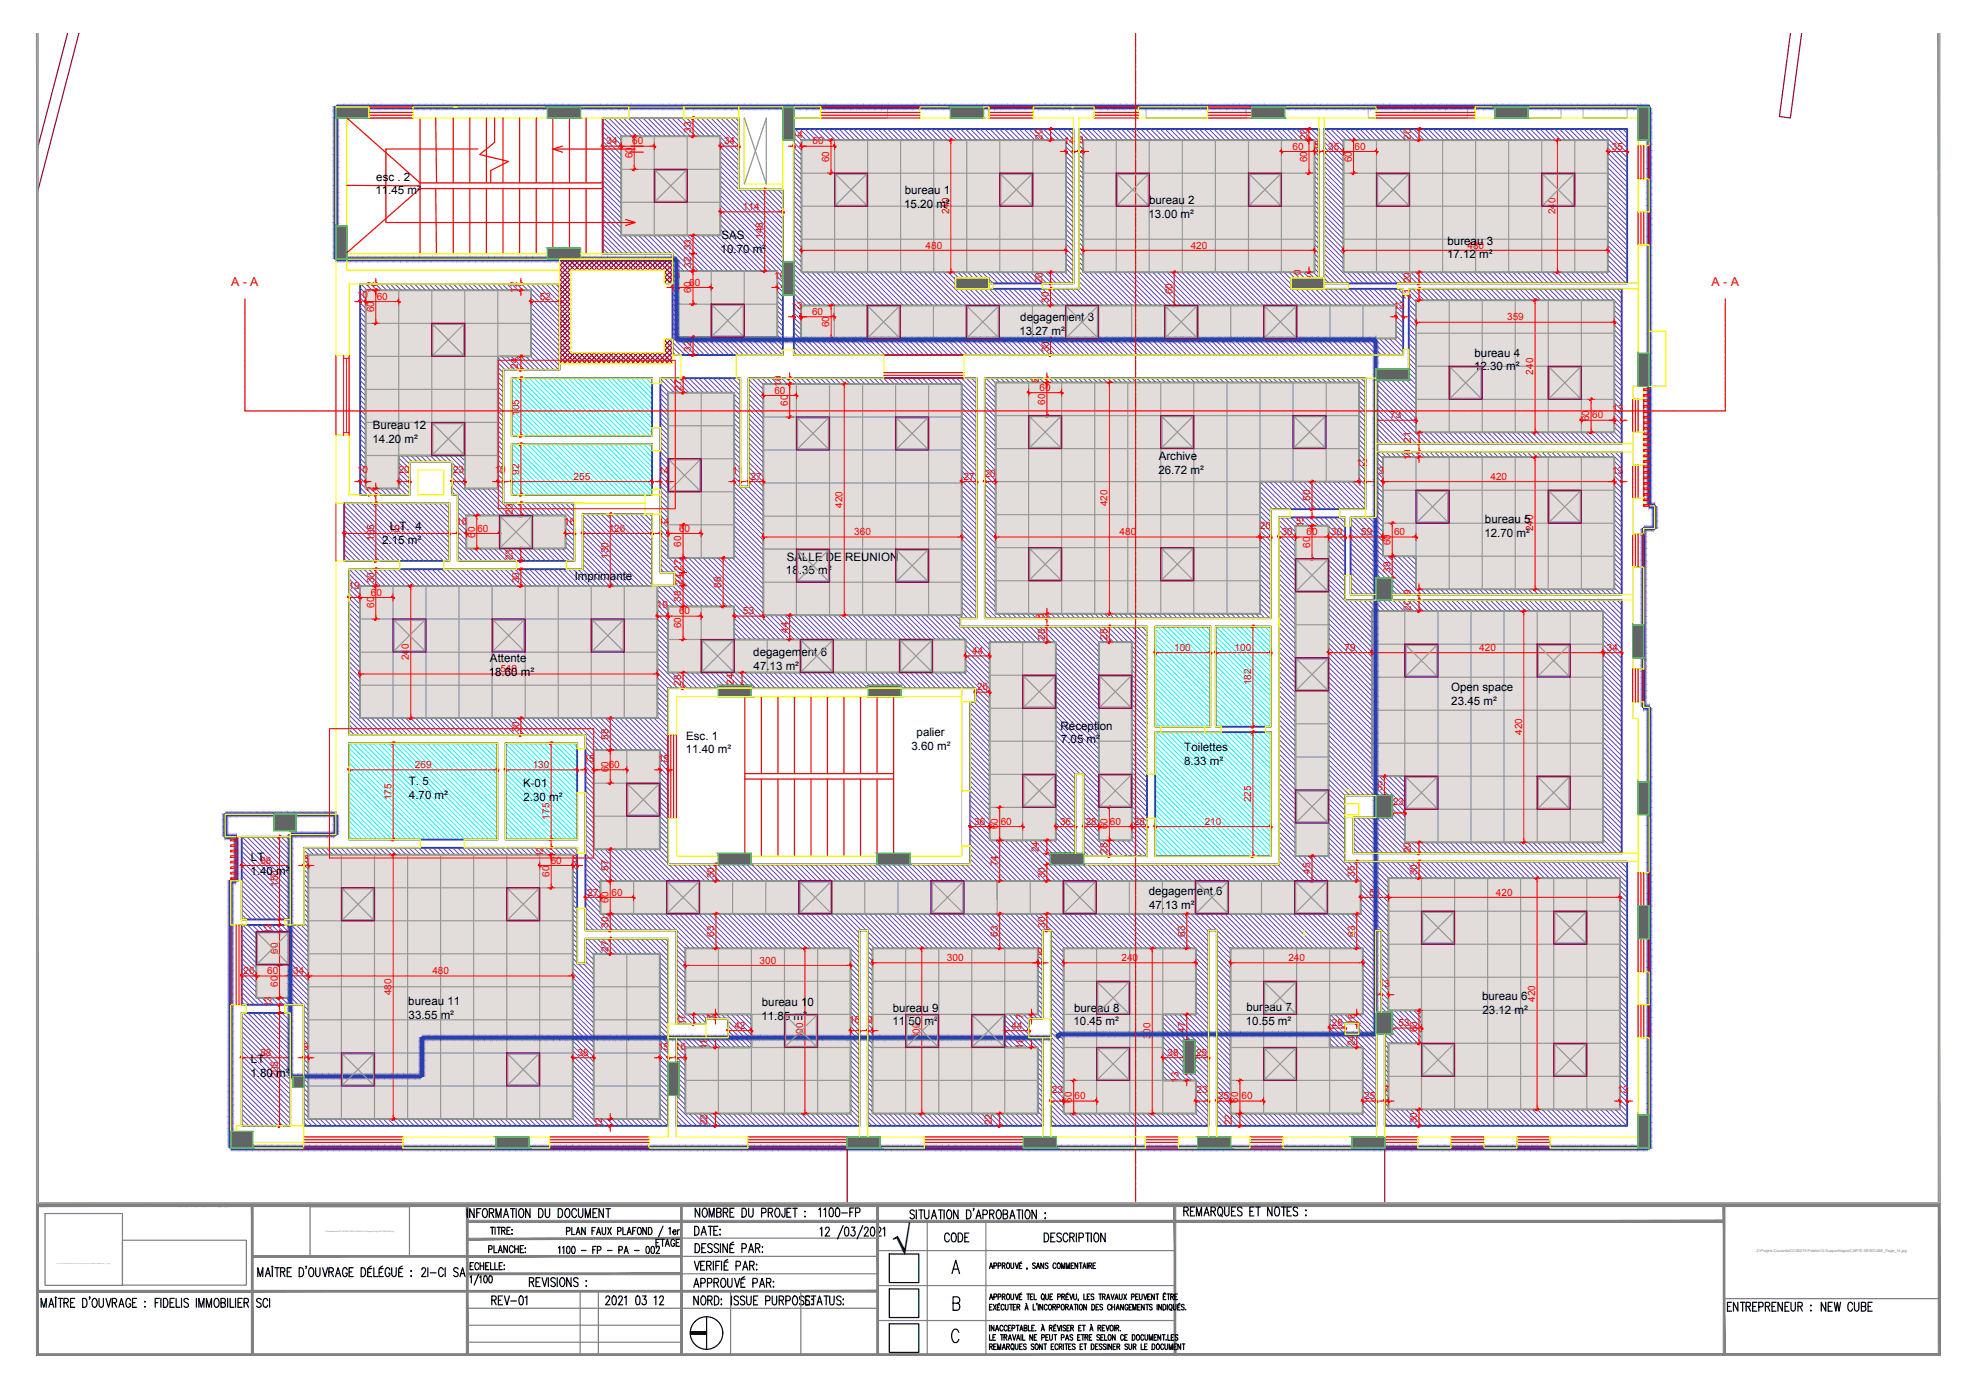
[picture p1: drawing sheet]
<svg xmlns="http://www.w3.org/2000/svg" width="420mm" height="297mm" viewBox="0 0 420 297" stroke-linecap="round" stroke-linejoin="round" font-family="sans-serif">
<defs><g id="words">
<text font-size="7.3" x="189.4" y="266.5">√</text>
<text font-size="4.9" x="199.7" y="264.9">CODE</text>
<g font-size="2.6" fill="#f00">
<text x="49.1" y="60.7">A - A</text>
<text x="363.6" y="60.7">A - A</text>
</g>
<g font-size="2.5">
<text x="79.8" y="41.3">11.45 m²</text>
<text x="79.9" y="38.4">esc . 2</text>
<text x="192.2" y="41.3">bureau 1</text>
<text x="192.1" y="44.2">15.20 m²</text>
<text x="244" y="46.3">13.00 m²</text>
<text x="244.1" y="43.4">bureau 2</text>
<text x="153.1" y="53.8">10.70 m²</text>
<text x="153.3" y="50.8">SAS</text>
<text x="307.5" y="52">bureau 3</text>
<text x="307.4" y="54.9">17.12 m²</text>
<text x="216.6" y="71.1">13.27 m²</text>
<text x="216.8" y="68.2">degagement 3</text>
<text x="313.3" y="75.8">bureau 4</text>
<text x="313.2" y="78.7">12.30 m²</text>
<text x="79.1" y="94.1">14.20 m²</text>
<text x="79.2" y="91.2">Bureau 12</text>
<text x="246.1" y="100.6">26.72 m²</text>
<text x="246.2" y="97.7">Archive</text>
<text x="82.8" y="112.7">L.T. 4</text>
<text x="315.5" y="111.2">bureau 5</text>
<text x="81.2" y="115.6">2.15 m²</text>
<text x="167.2" y="119.1">SALLE DE REUNION</text>
<text x="315.4" y="114.1">12.70 m²</text>
<text x="122.1" y="123.2">Imprimante</text>
<text x="167" y="122.1">18.35 m²</text>
<text x="103.8" y="143.6">18.60 m²</text>
<text x="104.1" y="140.7">Attente</text>
<text x="160" y="139.4">degagement 6</text>
<text x="160.1" y="142.3">47.13 m²</text>
<text x="308.3" y="146.9">Open space</text>
<text x="308.3" y="149.8">23.45 m²</text>
<text x="225.3" y="155">Réception</text>
<text x="145.7" y="160.1">11.40 m²</text>
<text x="145.8" y="157.1">Esc. 1</text>
<text x="193.7" y="159.3">3.60 m²</text>
<text x="194.7" y="156.4">palier</text>
<text x="225.4" y="158">7.05 m²</text>
<text x="251.6" y="159.6">Toilettes</text>
<text x="86.9" y="166.8">T. 5</text>
<text x="111.1" y="167.3">K-01</text>
<text x="251.6" y="162.6">8.33 m²</text>
<text x="86.9" y="169.7">4.70 m²</text>
<text x="111.2" y="170.2">2.30 m²</text>
<text x="53.2" y="185.9">1.40 m²</text>
<text x="53.3" y="183">LT</text>
<text x="244.1" y="190.3">degagement 6</text>
<text x="244.1" y="193.2">47.13 m²</text>
<text x="86.7" y="213.6">bureau 11</text>
<text x="161.9" y="213.8">bureau 10</text>
<text x="189.7" y="214.9">bureau 9</text>
<text x="228.2" y="214.9">bureau 8</text>
<text x="264.8" y="214.9">bureau 7</text>
<text x="314.9" y="212.4">bureau 6</text>
<text x="315" y="215.4">23.12 m²</text>
<text x="86.8" y="216.5">33.55 m²</text>
<text x="161.8" y="216.8">11.85 m²</text>
<text x="189.6" y="217.8">11.50 m²</text>
<text x="228.1" y="217.8">10.45 m²</text>
<text x="264.7" y="217.8">10.55 m²</text>
<text x="53.3" y="225.8">LT</text>
<text x="53.2" y="228.7">1.80 m²</text>
</g>
<g font-size="2.1" fill="#f00">
<text x="146.9" y="28.2" transform="rotate(-90 146.9 28.2)">33</text>
<text x="168.2" y="29.4">14</text>
<text x="221.5" y="29.8" transform="rotate(-90 221.5 29.8)">20</text>
<text x="277.8" y="29.8" transform="rotate(-90 277.8 29.8)">20</text>
<text x="299.7" y="29.8" transform="rotate(-90 299.7 29.8)">20</text>
<text x="128.8" y="30.7">34</text>
<text x="134.3" y="30.7">60</text>
<text x="134.3" y="33.6" transform="rotate(-90 134.3 33.6)">60</text>
<text x="153.8" y="30.7">34</text>
<text x="172.6" y="30.7">60</text>
<text x="176.2" y="34.5" transform="rotate(-90 176.2 34.5)">60</text>
<text x="226" y="30.5">14</text>
<text x="229.1" y="30.5">8</text>
<text x="274.6" y="31.8">60</text>
<text x="277.7" y="34.5" transform="rotate(-90 277.7 34.5)">60</text>
<text x="279.1" y="31.5">8</text>
<text x="282.2" y="31.8">35</text>
<text x="287.2" y="34.5" transform="rotate(-90 287.2 34.5)">60</text>
<text x="287.8" y="31.8">60</text>
<text x="342.5" y="31.8">35</text>
<text x="157.8" y="44.7">114</text>
<text x="201.6" y="45.6" transform="rotate(-90 201.6 45.6)">240</text>
<text x="330.5" y="45.6" transform="rotate(-90 330.5 45.6)">240</text>
<text x="146.9" y="53.1" transform="rotate(-90 146.9 53.1)">33</text>
<text x="162.1" y="50.8" transform="rotate(-90 162.1 50.8)">148</text>
<text x="196.6" y="52.8">480</text>
<text x="253" y="52.8">420</text>
<text x="311.8" y="52.8">480</text>
<text x="142.2" y="59.3">10</text>
<text x="146.9" y="56.9" transform="rotate(-90 146.9 56.9)">32</text>
<text x="164.5" y="59.3">10</text>
<text x="276.4" y="59.7" transform="rotate(-90 276.4 59.7)">10</text>
<text x="75.9" y="63.3">10</text>
<text x="79.5" y="62.2" transform="rotate(-90 79.5 62.2)">12</text>
<text x="80" y="63.7">60</text>
<text x="109.9" y="62.2" transform="rotate(-90 109.9 62.2)">12</text>
<text x="114.7" y="63.7">52</text>
<text x="146.4" y="60.7">60</text>
<text x="146.9" y="62.3" transform="rotate(-90 146.9 62.3)">60</text>
<text x="168.2" y="65.6">13</text>
<text x="221.5" y="60.2" transform="rotate(-90 221.5 60.2)">20</text>
<text x="222.8" y="64.3" transform="rotate(-90 222.8 64.3)">30</text>
<text x="249.1" y="62.5" transform="rotate(-90 249.1 62.5)">60</text>
<text x="296.1" y="65.6">13</text>
<text x="299.7" y="60.2" transform="rotate(-90 299.7 60.2)">20</text>
<text x="299.8" y="63.6" transform="rotate(-90 299.8 63.6)">21</text>
<text x="79.5" y="66.4" transform="rotate(-90 79.5 66.4)">60</text>
<text x="172.5" y="66.9">60</text>
<text x="176.2" y="69.6" transform="rotate(-90 176.2 69.6)">60</text>
<text x="320.2" y="68.1">359</text>
<text x="146.9" y="74.7" transform="rotate(-90 146.9 74.7)">32</text>
<text x="222.8" y="74.8" transform="rotate(-90 222.8 74.8)">30</text>
<text x="110" y="78.3" transform="rotate(-90 110 78.3)">24</text>
<text x="144.8" y="83.1" transform="rotate(-90 144.8 83.1)">27</text>
<text x="164.5" y="83.6">60</text>
<text x="166.1" y="82.2" transform="rotate(-90 166.1 82.2)">10</text>
<text x="220.7" y="81.4" transform="rotate(-90 220.7 81.4)">8</text>
<text x="220.9" y="83.1">60</text>
<text x="325.8" y="79.6" transform="rotate(-90 325.8 79.6)">240</text>
<text x="110.3" y="88.3" transform="rotate(-90 110.3 88.3)">105</text>
<text x="167.4" y="86.2" transform="rotate(-90 167.4 86.2)">60</text>
<text x="222" y="86" transform="rotate(-90 222 86)">60</text>
<text x="295.4" y="88.9">73</text>
<text x="337.7" y="89.5" transform="rotate(-90 337.7 89.5)">60</text>
<text x="338.3" y="88.9">60</text>
<text x="342.5" y="87.6">13</text>
<text x="299.8" y="94.1" transform="rotate(-90 299.8 94.1)">21</text>
<text x="75.9" y="100.6">10</text>
<text x="84.7" y="100.6">20</text>
<text x="96.2" y="100.6">23</text>
<text x="105.1" y="100.6">10</text>
<text x="110.3" y="100.9" transform="rotate(-90 110.3 100.9)">92</text>
<text x="121.9" y="102">255</text>
<text x="139.9" y="100.6">14</text>
<text x="155.5" y="100.6">11</text>
<text x="159.4" y="102">27</text>
<text x="204.7" y="102">27</text>
<text x="209.2" y="101.4">20</text>
<text x="288.2" y="99.1">12</text>
<text x="291.8" y="100.6">13</text>
<text x="299.7" y="97.8" transform="rotate(-90 299.7 97.8)">10</text>
<text x="316.7" y="102">420</text>
<text x="342.5" y="100.6">13</text>
<text x="79.5" y="105.7" transform="rotate(-90 79.5 105.7)">12</text>
<text x="179" y="107.9" transform="rotate(-90 179 107.9)">420</text>
<text x="235.3" y="107.6" transform="rotate(-90 235.3 107.6)">420</text>
<text x="278.4" y="106.4" transform="rotate(-90 278.4 106.4)">50</text>
<text x="82.6" y="113">191</text>
<text x="96.9" y="111.6">16</text>
<text x="101.4" y="113">60</text>
<text x="108.9" y="109.4" transform="rotate(-90 108.9 109.4)">23</text>
<text x="119.8" y="111.6">16</text>
<text x="129.3" y="113">126</text>
<text x="139.9" y="111.6">14</text>
<text x="144.3" y="113">60</text>
<text x="181.5" y="113.7">360</text>
<text x="237.9" y="113.7">480</text>
<text x="267.7" y="112.4">20</text>
<text x="272.3" y="113.7">30</text>
<text x="277" y="112.1" transform="rotate(-90 277 112.1)">15</text>
<text x="277.6" y="113.7">60</text>
<text x="282.8" y="113.7">30</text>
<text x="289.2" y="113.7">59</text>
<text x="296.2" y="113.7">60</text>
<text x="325.8" y="112.9" transform="rotate(-90 325.8 112.9)">240</text>
<text x="79.5" y="114.9" transform="rotate(-90 79.5 114.9)">105</text>
<text x="100.9" y="114.2" transform="rotate(-90 100.9 114.2)">60</text>
<text x="108.9" y="119" transform="rotate(-90 108.9 119)">23</text>
<text x="129.3" y="118.7" transform="rotate(-90 129.3 118.7)">130</text>
<text x="144.7" y="116.2" transform="rotate(-90 144.7 116.2)">60</text>
<text x="278.4" y="116.4" transform="rotate(-90 278.4 116.4)">60</text>
<text x="295.4" y="115.9" transform="rotate(-90 295.4 115.9)">60</text>
<text x="74.1" y="125.2">19</text>
<text x="79.5" y="123.9" transform="rotate(-90 79.5 123.9)">30</text>
<text x="110.3" y="123.9" transform="rotate(-90 110.3 123.9)">30</text>
<text x="144.8" y="121.3" transform="rotate(-90 144.8 121.3)">27</text>
<text x="145" y="124.2" transform="rotate(-90 145 124.2)">24</text>
<text x="153.2" y="124.9" transform="rotate(-90 153.2 124.9)">88</text>
<text x="295.4" y="121.7" transform="rotate(-90 295.4 121.7)">39</text>
<text x="78.8" y="126.6">60</text>
<text x="79.5" y="129.2" transform="rotate(-90 79.5 129.2)">60</text>
<text x="139.6" y="129.2">19</text>
<text x="144.3" y="130.5">60</text>
<text x="144.7" y="127.8" transform="rotate(-90 144.7 127.8)">38</text>
<text x="157.9" y="130.5">53</text>
<text x="221.6" y="131.5" transform="rotate(-90 221.6 131.5)">8</text>
<text x="299.7" y="129.8" transform="rotate(-90 299.7 129.8)">20</text>
<text x="299.7" y="126.4" transform="rotate(-90 299.7 126.4)">9</text>
<text x="144.7" y="133.5" transform="rotate(-90 144.7 133.5)">60</text>
<text x="167.4" y="134.4" transform="rotate(-90 167.4 134.4)">44</text>
<text x="222" y="135.9" transform="rotate(-90 222 135.9)">28</text>
<text x="235.3" y="135.9" transform="rotate(-90 235.3 135.9)">28</text>
<text x="86.9" y="140.3" transform="rotate(-90 86.9 140.3)">240</text>
<text x="106.3" y="142.8">540</text>
<text x="206.5" y="139">44</text>
<text x="249.4" y="138.3">100</text>
<text x="262.3" y="138.3">100</text>
<text x="285.7" y="138.3">79</text>
<text x="314.3" y="138.3">420</text>
<text x="341.4" y="138.3">34</text>
<text x="144.7" y="145.7" transform="rotate(-90 144.7 145.7)">28</text>
<text x="155.9" y="145.5" transform="rotate(-90 155.9 145.5)">24</text>
<text x="207.6" y="146.7">26</text>
<text x="265.8" y="145.6" transform="rotate(-90 265.8 145.6)">182</text>
<text x="110.3" y="155.5" transform="rotate(-90 110.3 155.5)">30</text>
<text x="124" y="161.9">15</text>
<text x="129.3" y="157.2" transform="rotate(-90 129.3 157.2)">58</text>
<text x="139.8" y="161.9">15</text>
<text x="323.4" y="156.1" transform="rotate(-90 323.4 156.1)">420</text>
<text x="88.2" y="163.2">269</text>
<text x="113.2" y="163.2">130</text>
<text x="129.3" y="164.1" transform="rotate(-90 129.3 164.1)">60</text>
<text x="129.3" y="163.2">60</text>
<text x="83.1" y="170" transform="rotate(-90 83.1 170)">175</text>
<text x="265.8" y="170.5" transform="rotate(-90 265.8 170.5)">225</text>
<text x="293.7" y="168.2" transform="rotate(-90 293.7 168.2)">35</text>
<text x="296" y="171">23</text>
<text x="116.7" y="174.1" transform="rotate(-90 116.7 174.1)">175</text>
<text x="207" y="175.3">36</text>
<text x="212" y="176.2" transform="rotate(-90 212 176.2)">60</text>
<text x="212.6" y="175.3">60</text>
<text x="225.2" y="175.3">36</text>
<text x="230.7" y="175.3">28</text>
<text x="235.3" y="176.2" transform="rotate(-90 235.3 176.2)">60</text>
<text x="235.8" y="175.3">60</text>
<text x="240.9" y="175.3">28</text>
<text x="255.9" y="175.3">210</text>
<text x="55.3" y="183.5">88</text>
<text x="64.5" y="183.2">8</text>
<text x="115.4" y="182.1" transform="rotate(-90 115.4 182.1)">12</text>
<text x="117" y="183.5">60</text>
<text x="121.6" y="183.2">8</text>
<text x="129.3" y="185" transform="rotate(-90 129.3 185)">57</text>
<text x="212" y="184" transform="rotate(-90 212 184)">74</text>
<text x="220.7" y="181.1" transform="rotate(-90 220.7 181.1)">24</text>
<text x="235.3" y="181.4" transform="rotate(-90 235.3 181.4)">28</text>
<text x="278.4" y="185.7" transform="rotate(-90 278.4 185.7)">45</text>
<text x="299.7" y="181.3" transform="rotate(-90 299.7 181.3)">20</text>
<text x="59" y="188.4" transform="rotate(-90 59 188.4)">150</text>
<text x="116.7" y="186.3" transform="rotate(-90 116.7 186.3)">60</text>
<text x="124.8" y="190.3">27</text>
<text x="129.3" y="191.8" transform="rotate(-90 129.3 191.8)">60</text>
<text x="129.9" y="190.3">60</text>
<text x="151.7" y="186.6" transform="rotate(-90 151.7 186.6)">30</text>
<text x="222" y="186.6" transform="rotate(-90 222 186.6)">30</text>
<text x="287.9" y="186.3" transform="rotate(-90 287.9 186.3)">35</text>
<text x="290.9" y="190.3">50</text>
<text x="301.1" y="186" transform="rotate(-90 301.1 186)">30</text>
<text x="317.8" y="190.3">420</text>
<text x="129.3" y="197.1" transform="rotate(-90 129.3 197.1)">30</text>
<text x="222" y="197.1" transform="rotate(-90 222 197.1)">30</text>
<text x="57.7" y="198.5" transform="rotate(-90 57.7 198.5)">13</text>
<text x="59" y="202.7" transform="rotate(-90 59 202.7)">60</text>
<text x="129.3" y="202.2" transform="rotate(-90 129.3 202.2)">27</text>
<text x="151.7" y="199" transform="rotate(-90 151.7 199)">63</text>
<text x="212" y="199" transform="rotate(-90 212 199)">63</text>
<text x="220.4" y="202.8">9</text>
<text x="251.8" y="199" transform="rotate(-90 251.8 199)">63</text>
<text x="287.9" y="199" transform="rotate(-90 287.9 199)">63</text>
<text x="51.8" y="207">26</text>
<text x="56.8" y="207">60</text>
<text x="59" y="209.7" transform="rotate(-90 59 209.7)">60</text>
<text x="62.3" y="207">34</text>
<text x="91.9" y="207">480</text>
<text x="161.4" y="204.7">300</text>
<text x="201.2" y="204.2">300</text>
<text x="238.3" y="204.2">240</text>
<text x="273.7" y="204.2">240</text>
<text x="293" y="209.6">13</text>
<text x="57.7" y="214" transform="rotate(-90 57.7 214)">13</text>
<text x="83.1" y="211.4" transform="rotate(-90 83.1 211.4)">480</text>
<text x="326.2" y="212.9" transform="rotate(-90 326.2 212.9)">420</text>
<text x="145.7" y="217.8" transform="rotate(-90 145.7 217.8)">17</text>
<text x="151.7" y="216.6" transform="rotate(-90 151.7 216.6)">7</text>
<text x="156" y="218.6">42</text>
<text x="170.6" y="220.8" transform="rotate(-90 170.6 220.8)">300</text>
<text x="180.4" y="217.3">16</text>
<text x="184.3" y="217.3">9</text>
<text x="195.5" y="220.8" transform="rotate(-90 195.5 220.8)">300</text>
<text x="214.9" y="218.6">44</text>
<text x="217.5" y="216.6" transform="rotate(-90 217.5 216.6)">7</text>
<text x="244.4" y="220.8" transform="rotate(-90 244.4 220.8)">300</text>
<text x="251.8" y="219.4" transform="rotate(-90 251.8 219.4)">47</text>
<text x="283" y="218.1">28</text>
<text x="287.9" y="217.7" transform="rotate(-90 287.9 217.7)">16</text>
<text x="297.1" y="218.1">53</text>
<text x="301.1" y="219.3" transform="rotate(-90 301.1 219.3)">60</text>
<text x="55.3" y="224.4">88</text>
<text x="64.4" y="223">9</text>
<text x="122.7" y="224.4">38</text>
<text x="139.8" y="223">15</text>
<text x="143.4" y="223">16</text>
<text x="150.3" y="222.8" transform="rotate(-90 150.3 222.8)">18</text>
<text x="217.4" y="222.8" transform="rotate(-90 217.4 222.8)">18</text>
<text x="248.1" y="224.4">38</text>
<text x="254.1" y="224.4">25</text>
<text x="287.9" y="222.3" transform="rotate(-90 287.9 222.3)">24</text>
<text x="59" y="229" transform="rotate(-90 59 229)">205</text>
<text x="223.5" y="232.2">23</text>
<text x="228.3" y="233.6">60</text>
<text x="250.4" y="230.1" transform="rotate(-90 250.4 230.1)">13</text>
<text x="254.2" y="232.2">23</text>
<text x="258.8" y="233.6">25</text>
<text x="263.8" y="233.6">60</text>
<text x="289.8" y="233.6">25</text>
<text x="294" y="232.3">7</text>
<text x="343.7" y="232.2">13</text>
<text x="128" y="239.7" transform="rotate(-90 128 239.7)">12</text>
<text x="150.3" y="239.1" transform="rotate(-90 150.3 239.1)">22</text>
<text x="210.7" y="239.1" transform="rotate(-90 210.7 239.1)">22</text>
<text x="227.7" y="234.3" transform="rotate(-90 227.7 234.3)">60</text>
<text x="261.7" y="239.1" transform="rotate(-90 261.7 239.1)">22</text>
<text x="263" y="234.3" transform="rotate(-90 263 234.3)">60</text>
<text x="301.1" y="238.6" transform="rotate(-90 301.1 238.6)">30</text>
</g>
<text font-size=".8" fill="#808080" x="373.1" y="266.1">Z:\Projets Courants\CI150215-Fidelis\10-Support\logos\CARTE NEWCUBE_Page_14.jpg</text>
<g font-size=".4" fill="#808080">
<text x="30.1" y="256.4">Z:\Projets Courants\CI150215-Fidelis\10-Support\logos\LOGO_FIDELIS_IMMOBILIERE_-_SCI.jpg</text>
<text x="69.1" y="261.9">Z:\Investissment\CI191220-FIDELIS DANGA\10-Support\Logo-2ICI-300x150.png</text>
</g>
<text font-size=".3" fill="#808080" x="12.1" y="268.5">Z:\Projets Courants\CI150215-Fidelis\10-Support\logos\LOGO_FIDELIS_IMMOBILIERE_-_SCI.jpg</text>
</g></defs>
<!-- layer: IA-HTH-CEL -->
<g fill="none" stroke="#0ff" stroke-width=".21">
<path d="M108.7 80.8l11.9 11.8M108.7 81.8l10.8 10.8M108.7 82.8l9.8 9.8M108.7 83.9l8.8 8.7M108.7 84.9l7.7 7.7M108.7 85.9l6.7 6.7M108.7 87l5.7 5.6M108.7 88l4.6 4.6M108.7 89l3.6 3.6M108.7 90.1l2.6 2.5M108.7 91.1l1.5 1.5M108.7 92.2l.5 .4"/>
<path d="M108.7 95.2l9.9 9.9M108.7 96.3l8.9 8.8M108.7 97.3l7.8 7.8M108.7 98.4l6.8 6.7M108.7 99.4l5.8 5.7M108.9 94.4l10.7 10.7M109.3 80.3l12.3 12.3M109.9 94.4l10.8 10.7M110.3 80.3l12.3 12.3M110.9 94.4l10.8 10.7M111.4 80.3l12.3 12.3M112 94.4l10.7 10.7"/>
<path d="M112.4 80.3l12.3 12.3M113 94.4l10.8 10.7M113.5 80.3l12.2 12.3M114 94.4l10.8 10.7M114.5 80.3l12.3 12.3M115.1 94.4l10.7 10.7M115.5 80.3l12.3 12.3M116.1 94.4l10.8 10.7M116.5 80.3l12.3 12.3M117.1 94.4l10.8 10.7M117.6 80.3l12.3 12.3M118.2 94.4l10.7 10.7"/>
<path d="M118.6 80.3l12.3 12.3M119.2 94.4l10.8 10.7M119.7 80.3l12.2 12.3M120.2 94.4l10.8 10.7M120.7 80.3l12.3 12.3M121.3 94.4l10.7 10.7M121.7 80.3l12.3 12.3M122.3 94.4l10.8 10.7M122.7 80.3l12.3 12.3M123.4 94.4l10.7 10.7M123.8 80.3l12.3 12.3M124.4 94.4l10.7 10.7"/>
<path d="M124.8 80.3l12.3 12.3M125.4 94.4l10.8 10.7M125.9 80.3l12.3 12.3M126.4 94.4l10.8 10.7M126.9 80.3l11.6 11.7M127.5 94.4l10.8 10.7M127.9 80.3l10.6 10.6M128.5 94.4l10 10M129 80.3l9.5 9.6M129.6 94.4l8.9 9M130 80.3l8.5 8.6M130.6 94.4l7.9 7.9"/>
<path d="M131 80.3l7.5 7.6M131.6 94.4l6.9 6.9M132.1 80.3l6.4 6.5M132.7 94.4l5.8 5.9M133.1 80.3l5.4 5.5M133.7 94.4l4.8 4.8M134.1 80.3l4.4 4.4M134.7 94.4l3.8 3.8M135.2 80.3l3.3 3.4M135.8 94.4l2.7 2.8M136.2 80.3l2.3 2.4M136.8 94.4l1.7 1.7"/>
<path d="M137.2 80.3l1.3 1.4M137.8 94.4l.7 .7M138.3 80.3l.2 .3M108.7 100.4l4.7 4.7M108.7 101.4l3.7 3.7M108.7 102.5l2.7 2.6M108.7 103.5l1.6 1.6M108.7 104.6l.6 .5M245.4 133.7l11.7 11.7M245.4 134.7l11.7 11.7M245.4 135.8l11.7 11.7M245.4 136.8l11.7 11.7"/>
<path d="M245.4 137.8l11.7 11.7M245.4 138.9l11.7 11.7M245.4 139.9l11.7 11.7M245.9 133.1l11.2 11.3M246.9 133.1l10.2 10.2M247.9 133.1l9.2 9.2M249 133.1l8.1 8.2M250 133.1l7.1 7.1M251.1 133.1l6 6.1M252.1 133.1l5 5.1M253.1 133.1l4 4M254.1 133.1l3 3"/>
<path d="M255.2 133.1l1.9 2M256.2 133.1l.9 .9M258.3 133.1l11.7 11.7M258.3 134.2l11.7 11.6M258.3 135.2l11.7 11.6M258.3 136.2l11.7 11.7M258.3 137.3l11.7 11.6M258.3 138.3l11.7 11.7M258.3 139.3l11.7 11.7M259.3 133.1l10.7 10.7M260.4 133.1l9.6 9.6M261.4 133.1l8.6 8.6"/>
<path d="M262.4 133.1l7.6 7.5M263.5 133.1l6.5 6.5M264.5 133.1l5.5 5.5M265.5 133.1l4.5 4.5M266.6 133.1l3.4 3.4M267.6 133.1l2.4 2.4M268.6 133.1l1.4 1.3M269.7 133.1l.3 .3M74.2 157.9l20.4 20.5M74.2 159l19.4 19.4M75.2 157.9l20.5 20.5M76.2 157.9l20.5 20.5"/>
<path d="M77.3 157.9l20.4 20.5M78.3 157.9l20.5 20.5M79.3 157.9l20.5 20.5M80.3 157.9l20.5 20.5M81.4 157.9l20.5 20.5M82.4 157.9l20.5 20.5M83.5 157.9l20.4 20.5M84.5 157.9l20.5 20.5M85.5 157.9l20.2 20.1M86.6 157.9l19.1 19.1M87.6 157.9l18.1 18.1M88.6 157.9l17.1 17"/>
<path d="M89.7 157.9l16 16M90.7 157.9l15 15M91.7 157.9l14 13.9M92.8 157.9l12.9 12.9M93.8 157.9l11.9 11.9M94.8 157.9l10.9 10.8M95.9 157.9l9.8 9.8M96.9 157.9l8.8 8.8M97.9 157.9l7.8 7.7M99 157.9l6.7 6.7M100 157.9l5.7 5.7M101 157.9l4.7 4.6"/>
<path d="M102.1 157.9l3.6 3.6M103.1 157.9l2.6 2.6M104.1 157.9l1.6 1.5M105.2 157.9l.5 .5M107.4 158.1l15.2 15.2M107.4 159.1l15.2 15.2M108.3 157.9l14.3 14.3M109.3 157.9l13.3 13.3M110.3 157.9l12.3 12.3M111.4 157.9l11.2 11.3M112.4 157.9l10.2 10.2M113.5 157.9l9.1 9.2"/>
<path d="M114.5 157.9l8.1 8.1M115.5 157.9l7.1 7.1M116.6 157.9l6 6.1M117.6 157.9l5 5.1M118.6 157.9l4 4M119.7 157.9l2.9 3M120.7 157.9l1.9 1.9M121.7 157.9l.9 .9M245.4 140.9l11.7 11.7M245.4 142l11.7 11.7M245.4 143l11.4 11.4M245.4 144l10.4 10.4"/>
<path d="M245.4 145.1l9.4 9.3M245.4 146.1l8.3 8.3M245.4 147.1l7.3 7.3M245.4 148.2l6.3 6.2M245.4 149.2l5.2 5.2M245.4 150.3l4.2 4.1M245.4 151.3l3.2 3.1M245.4 152.3l2.1 2.1M245.4 153.3l1.1 1.1M245.4 154.4h.1M245.4 156.5l24.6 24.5M245.4 157.5l24.5 24.4"/>
<path d="M245.4 158.5l23.4 23.4M245.4 159.5l22.4 22.4M245.6 155.6l24.4 24.4M246.6 155.6l23.4 23.3M247.7 155.6l22.3 22.3M248.7 155.6l21.3 21.2M249.7 155.6l20.3 20.2M250.8 155.6l19.2 19.2M251.8 155.6l18.2 18.2M252.8 155.6l17.2 17.1M253.9 155.6l16.1 16.1M254.9 155.6l15.1 15"/>
<path d="M255.9 155.6l14.1 14M257 155.6l13 13M258 155.6l12 11.9M258.3 140.4l11.7 11.6M258.3 141.4l11.7 11.7M258.3 142.4l11.7 11.7M258.3 143.5l10.9 10.9M258.3 144.5l9.9 9.9M258.3 145.5l8.9 8.9M258.3 146.6l7.8 7.8M258.3 147.6l6.8 6.8M258.3 148.6l5.8 5.8"/>
<path d="M258.3 149.7l4.7 4.7M258.3 150.7l3.7 3.7M258.3 151.7l2.7 2.7M258.3 152.8l1.6 1.6M258.3 153.8l.6 .6M259 155.6l11 10.9M260.1 155.6l9.9 9.9M261.1 155.6l8.9 8.8M262.1 155.6l7.9 7.8M263.2 155.6l6.8 6.8M264.2 155.6l5.8 5.7M265.2 155.6l4.8 4.7"/>
<path d="M266.3 155.6l3.7 3.7M267.3 155.6l2.7 2.6M268.4 155.6l1.6 1.6M269.4 155.6l.6 .6M74.2 160l18.4 18.4M74.2 161.1l17.3 17.3M74.2 162.1l16.3 16.3M74.2 163.1l15.3 15.3M74.2 164.1l14.2 14.3M74.2 165.2l13.2 13.2M74.2 166.2l12.2 12.2M74.2 167.3l11.1 11.1"/>
<path d="M74.2 168.3l10.1 10.1M74.2 169.3l9 9.1M74.2 170.4l8 8M74.2 171.4l7 7M74.2 172.4l5.9 6M74.2 173.5l4.9 4.9M74.2 174.5l3.9 3.9M74.2 175.5l2.8 2.9M74.2 176.6l1.8 1.8M74.2 177.6l.8 .8M107.4 160.1l15.2 15.3M107.4 161.2l15.2 15.2"/>
<path d="M107.4 162.2l15.2 15.2M107.4 163.3l15.2 15.1M107.4 164.3l14.1 14.1M107.4 165.3l13.1 13.1M107.4 166.3l12 12.1M107.4 167.4l11 11M107.4 168.4l10 10M107.4 169.5l9 8.9M107.4 170.5l7.9 7.9M107.4 171.5l6.9 6.9M107.4 172.6l5.8 5.8M107.4 173.6l4.8 4.8"/>
<path d="M107.4 174.6l3.8 3.8M107.4 175.7l2.8 2.7M107.4 176.7l1.7 1.7M107.4 177.7l.7 .7M245.4 160.6l21.3 21.3M245.4 161.6l20.3 20.3M245.4 162.7l19.3 19.2M245.4 163.7l18.2 18.2M245.4 164.7l17.2 17.2M245.4 165.7l16.2 16.2M245.4 166.8l15.1 15.1M245.4 167.8l14.1 14.1"/>
<path d="M245.4 168.9l13.1 13M245.4 169.9l12 12M245.4 170.9l11 11M245.4 172l10 9.9M245.4 173l8.9 8.9M245.4 174l7.9 7.9M245.4 175.1l6.9 6.8M245.4 176.1l5.8 5.8M245.4 177.1l4.8 4.8M245.4 178.2l3.8 3.7M245.4 179.2l2.7 2.7M245.4 180.2l1.7 1.7"/>
<path d="M245.4 181.3l.7 .6"/>
</g>
<!-- layer: Ouvertures -->
<g fill="none" stroke="#bababa" stroke-width=".21">
<path d="M7.9 7.1v248.5h404.1v-248.5M145.3 24.9l.1 .2M145.3 22.9v.1M145.3 23.1v.1M145.3 23.3v.1M145.3 23.5v.3M145.3 23.8v.2M145.3 24v.1M145.3 24.2v.1M145.3 24.4v.1M145.3 24.6v.1M145.3 24.8v.1"/>
<path d="M145.4 22.7l-.1 .1M145.4 22.7h.1M145.4 25.1h.1M145.6 22.7h.1M145.6 25.1h.1M145.8 22.7h.1M145.8 25.1h.1M146 22.7h.1M146 25.1h.1M146.2 22.7h.1M146.2 25.1h.1M146.4 22.7h.3"/>
<path d="M146.4 25.1h.3M146.7 22.7h.2M146.7 25.1h.2M146.9 22.7h.1M146.9 25.1h.1M147.1 22.7h.1M147.1 25.1h.1M147.3 22.7h.1M147.3 25.1h.1M147.5 22.7h.1M147.5 25.1h.1M147.7 22.7h.3"/>
<path d="M147.7 25.1h.3M148 22.7h.2M148 25.1h.2M148.2 22.7h.2M148.2 25.1h.2M148.4 22.7h.1M148.4 25.1h.1M148.6 22.7h.1M148.6 25.1h.1M148.8 22.7h.1M148.8 25.1h.1M149 22.7h.3"/>
<path d="M149 25.1h.3M149.4 22.7h.1M149.4 25.1h.1M149.5 22.7h.2M149.5 25.1h.2M149.7 22.7h.2M149.7 25.1h.2M149.9 22.7h.2M149.9 25.1h.2M150.1 22.7h.1M150.1 25.1h.1M150.3 22.7h.1"/>
<path d="M150.3 25.1h.1M150.5 22.7h.1M150.5 25.1h.1M150.7 22.7h.1M150.7 25.1h.1M150.9 22.7h.1M150.9 25.1h.1M151 22.7h.2M151 25.1h.2M151.2 22.7h.2M151.2 25.1h.2M151.4 22.7h.2"/>
<path d="M151.4 25.1h.2M151.6 22.7h.1M151.6 25.1h.1M151.8 22.7h.1M151.8 25.1h.1M152 22.7h.1M152 25.1h.1M152.2 22.7h.1M152.2 25.1h.1M152.4 22.7h.1M152.4 25.1h.1M152.5 22.7h.2"/>
<path d="M152.5 25.1h.2M152.7 22.7h.2M152.7 25.1h.2M152.9 22.7h.2M152.9 25.1h.2M153.1 22.7h.1M153.1 25.1h.1M153.3 22.7h.1M153.3 25.1h.1M153.5 22.7h.1M153.5 25.1h.1M153.7 22.7h.1"/>
<path d="M153.7 25.1h.1M153.9 22.7h.1M153.9 25.1h.1M154.1 22.7h.1M154.1 25.1h.1M154.2 22.7h.2M154.2 25.1h.2M154.4 22.7h.1M154.4 25.1h.1M154.6 22.7h.1M154.6 25.1h.1M154.8 22.7h.1"/>
<path d="M154.8 25.1h.1M155 22.7h.1M155 25.1h.1M155.2 22.7h.1M155.2 25.1h.1M155.4 22.7h.1M155.4 25.1h.1M155.6 22.7h.1M155.6 25.1h.1M155.7 22.7h.2M155.7 25.1h.2M155.9 22.7h.1"/>
<path d="M155.9 25.1h.1M156.1 22.7h.1M156.1 25.1h.1M156.3 22.7h.1M156.3 25.1h.1M156.5 22.7h.1M156.5 25.1h.1M156.7 22.7h.1M156.7 25.1h.1M156.9 22.7l.1 .1M157 22.9v.1M157 23.1v.1"/>
<path d="M157 23.3v.1M157 23.5v.3M157 23.8v.2M157 24v.1M157 24.2v.1M157 24.4v.1M157 24.6v.1M157 24.8l-.1 .3M168.7 24.8v.3M168.7 22.9v.1M168.7 23.1v.1M168.7 23.3v.1"/>
<path d="M168.7 23.5v.3M168.7 23.8v.2M168.7 24v.1M168.7 24.2v.1M168.7 24.4v.1M168.7 24.6v.1M168.7 22.7v.1M168.8 22.7h.1M168.8 25.1h.1M169 22.7h.1M169 25.1h.1M169.2 22.7h.1"/>
<path d="M169.2 25.1h.1M169.4 22.7h.1M169.4 25.1h.1M169.5 22.7h.2M169.5 25.1h.2M169.7 22.7h.2M169.7 25.1h.2M169.9 22.7h.2M169.9 25.1h.2M170.1 22.7h.1M170.1 25.1h.1M170.3 22.7h.3"/>
<path d="M170.3 25.1h.3M170.7 22.7h.1M170.7 25.1h.1M170.9 22.7h.1M170.9 25.1h.1M171 22.7h.2M171 25.1h.2M171.2 22.7h.2M171.2 25.1h.2M171.4 22.7h.2M171.4 25.1h.2M171.6 22.7h.3"/>
<path d="M171.6 25.1h.3M172 22.7h.1M172 25.1h.1M172.2 22.7h.1M172.2 25.1h.1M172.4 22.7h.1M172.4 25.1h.1M172.6 22.7h.1M172.6 25.1h.1M172.7 22.7h.2M172.7 25.1h.2M172.9 22.7h.3"/>
<path d="M172.9 25.1h.3M173.3 22.7h.1M173.3 25.1h.1M173.5 22.7h.1M173.5 25.1h.1M173.7 22.7h.1M173.7 25.1h.1M173.9 22.7h.1M173.9 25.1h.1M174.1 22.7h.1M174.1 25.1h.1M174.2 22.7h.2"/>
<path d="M174.2 25.1h.2M174.4 22.7h.1M174.4 25.1h.1M174.6 22.7h.1M174.6 25.1h.1M174.8 22.7h.1M174.8 25.1h.1M175 22.7h.1M175 25.1h.1M175.2 22.7h.1M175.2 25.1h.1M175.4 22.7h.1"/>
<path d="M175.4 25.1h.1M175.6 22.7h.1M175.6 25.1h.1M175.7 22.7h.2M175.7 25.1h.2M175.9 22.7h.1M175.9 25.1h.1M176.1 22.7h.1M176.1 25.1h.1M176.3 22.7h.1M176.3 25.1h.1M176.5 22.7h.1"/>
<path d="M176.5 25.1h.1M176.7 22.7h.1M176.7 25.1h.1M176.9 22.7h.1M176.9 25.1h.1M177.1 22.7h.1M177.1 25.1h.1M177.2 22.7h.2M177.2 25.1h.2M177.4 22.7h.1M177.4 25.1h.1M177.6 22.7h.1"/>
<path d="M177.6 25.1h.1M177.8 22.7h.1M177.8 25.1h.1M178 22.7h.1M178 25.1h.1M178.2 22.7h.1M178.2 25.1h.1M178.4 22.7h.1M178.4 25.1h.1M178.5 22.7h.2M178.5 25.1h.2M178.7 22.7h.2"/>
<path d="M178.7 25.1h.2M178.9 22.7h.1M178.9 25.1h.1M179.1 22.7h.1M179.1 25.1h.1M179.3 22.7h.1M179.3 25.1h.1M179.5 22.7h.1M179.5 25.1h.1M179.7 22.7h.1M179.7 25.1h.1M179.9 22.7h.1"/>
<path d="M179.9 25.1h.1M180 22.7h.2M180 25.1h.2M180.2 22.7h.2M180.2 25.1h.2M180.4 22.7h.2M180.4 25.1h.2M180.6 22.7h.1M180.6 25.1h.1M180.8 22.7h.1M180.8 25.1h.1M181 22.7h.1"/>
<path d="M181 25.1h.1M181.2 22.7h.1M181.2 25.1h.1M181.4 22.7h.1M181.4 25.1h.1M181.5 22.7h.2M181.5 25.1h.2M181.7 22.7h.2M181.7 25.1h.2M181.9 22.7h.2M181.9 25.1h.2M182.1 22.7h.1"/>
<path d="M182.1 25.1h.1M182.3 22.7h.1M182.3 25.1h.1M182.5 22.7h.1M182.5 25.1h.1M182.7 22.7h.1M182.7 25.1h.1M182.9 22.7h.1M182.9 25.1h.1M183 22.7h.2M183 25.1h.2M183.2 22.7h.2"/>
<path d="M183.2 25.1h.2M183.4 22.7h.2M183.4 25.1h.2M183.6 22.7h.3M183.6 25.1h.3M184 22.7h.1M184 25.1h.1M184.2 22.7h.1M184.2 25.1h.1M184.4 22.7h.1M184.4 25.1h.1M184.6 22.7h.1"/>
<path d="M184.6 25.1h.1M184.7 22.7h.2M184.7 25.1h.2M184.9 22.7h.3M184.9 25.1h.3M185.3 22.7h.1M185.3 25.1h.1M185.5 22.7h.1M185.5 25.1h.1M185.7 22.7h.1M185.7 25.1h.1M185.9 22.7h.1"/>
<path d="M185.9 25.1h.1M186.1 22.7h.1M186.1 25.1h.1M186.2 22.7h.3M186.2 25.1h.3M186.6 22.7h.1M186.6 25.1h.1M186.8 22.7h.1M186.8 25.1h.1M187 22.7h.1M187 25.1h.1M187.2 22.7h.1"/>
<path d="M187.2 25.1h.1M187.4 22.7h.1M187.4 25.1h.1M187.6 22.7h.1M187.6 25.1h.1M187.7 22.7h.2M187.7 25.1h.2M187.9 22.7h.1M187.9 25.1h.1M188.1 22.7h.1M188.1 25.1h.1M188.3 22.7h.1"/>
<path d="M188.3 25.1h.1M188.5 22.7l.1 .1M188.6 24.9l-.1 .2M188.6 22.9v.1M188.6 23.1v.1M188.6 23.3v.1M188.6 23.5v.3M188.6 23.8v.2M188.6 24v.1M188.6 24.2v.1M188.6 24.4v.1M188.6 24.6v.1"/>
<path d="M188.6 24.8v.1M210.1 24.9l.2 .2M210.1 22.9v.1M210.1 23.1v.1M210.1 23.3v.1M210.1 23.5v.3M210.1 23.8v.2M210.1 24v.1M210.1 24.2v.1M210.1 24.4v.1M210.1 24.6v.1M210.1 24.8v.1"/>
<path d="M210.3 22.7l-.2 .1M210.3 22.7h.2M210.3 25.1h.2M210.5 22.7h.2M210.5 25.1h.2M210.7 22.7h.1M210.7 25.1h.1M210.9 22.7h.1M210.9 25.1h.1M211.1 22.7h.1M211.1 25.1h.1M211.3 22.7h.1"/>
<path d="M211.3 25.1h.1M211.5 22.7h.1M211.5 25.1h.1M211.6 22.7h.2M211.6 25.1h.2M211.8 22.7h.2M211.8 25.1h.2M212 22.7h.2M212 25.1h.2M212.2 22.7h.1M212.2 25.1h.1M212.4 22.7h.1"/>
<path d="M212.4 25.1h.1M212.6 22.7h.1M212.6 25.1h.1M212.8 22.7h.1M212.8 25.1h.1M213 22.7h.1M213 25.1h.1M213.1 22.7h.2M213.1 25.1h.2M213.3 22.7h.2M213.3 25.1h.2M213.5 22.7h.2"/>
<path d="M213.5 25.1h.2M213.7 22.7h.1M213.7 25.1h.1M213.9 22.7h.1M213.9 25.1h.1M214.1 22.7h.1M214.1 25.1h.1M214.3 22.7h.1M214.3 25.1h.1M214.5 22.7h.1M214.5 25.1h.1M214.7 22.7h.1"/>
<path d="M214.7 25.1h.1M214.8 22.7h.2M214.8 25.1h.2M215 22.7h.2M215 25.1h.2M215.2 22.7h.1M215.2 25.1h.1M215.4 22.7h.1M215.4 25.1h.1M215.6 22.7h.1M215.6 25.1h.1M215.8 22.7h.1"/>
<path d="M215.8 25.1h.1M216 22.7h.1M216 25.1h.1M216.2 22.7h.1M216.2 25.1h.1M216.3 22.7h.2M216.3 25.1h.2M216.5 22.7h.2M216.5 25.1h.2M216.7 22.7h.1M216.7 25.1h.1M216.9 22.7h.1"/>
<path d="M216.9 25.1h.1M217.1 22.7h.1M217.1 25.1h.1M217.3 22.7h.1M217.3 25.1h.1M217.5 22.7h.1M217.5 25.1h.1M217.7 22.7h.1M217.7 25.1h.1M217.8 22.7h.2M217.8 25.1h.2M218 22.7h.1"/>
<path d="M218 25.1h.1M218.2 22.7h.1M218.2 25.1h.1M218.4 22.7h.1M218.4 25.1h.1M218.6 22.7h.1M218.6 25.1h.1M218.8 22.7h.1M218.8 25.1h.1M219 22.7h.1M219 25.1h.1M219.2 22.7h.1"/>
<path d="M219.2 25.1h.1M219.4 22.7l.1 .1M219.5 24.8v.3h-.1M219.5 22.9v.1M219.5 23.1v.1M219.5 23.3v.1M219.5 23.5v.3M219.5 23.8v.2M219.5 24v.1M219.5 24.2v.1M219.5 24.4v.1M219.5 24.6v.1"/>
<path d="M243.5 24.9l.1 .2M243.5 22.9v.1M243.5 23.1v.1M243.5 23.3v.1M243.5 23.5v.3M243.5 23.8v.2M243.5 24v.1M243.5 24.2v.1M243.5 24.4v.1M243.5 24.6v.1M243.5 24.8v.1M243.6 22.7l-.1 .1"/>
<path d="M243.6 22.7h.2M243.6 25.1h.2M243.8 22.7h.1M243.8 25.1h.1M244 22.7h.1M244 25.1h.1M244.2 22.7h.1M244.2 25.1h.1M244.4 22.7h.1M244.4 25.1h.1M244.6 22.7h.1M244.6 25.1h.1"/>
<path d="M244.8 22.7h.1M244.8 25.1h.1M245 22.7h.1M245 25.1h.1M245.2 22.7h.1M245.2 25.1h.1M245.3 22.7h.1M245.3 25.1h.1M245.5 22.7h.1M245.5 25.1h.1M245.7 22.7h.1M245.7 25.1h.1"/>
<path d="M245.9 22.7h.1M245.9 25.1h.1M246.1 22.7h.1M246.1 25.1h.1M246.3 22.7h.1M246.3 25.1h.1M246.5 22.7h.3M246.5 25.1h.3M246.8 22.7h.2M246.8 25.1h.2M247 22.7h.1M247 25.1h.1"/>
<path d="M247.2 22.7h.1M247.2 25.1h.1M247.4 22.7h.1M247.4 25.1h.1M247.6 22.7h.1M247.6 25.1h.1M247.8 22.7h.3M247.8 25.1h.3M248.1 22.7h.2M248.1 25.1h.2M248.3 22.7h.2M248.3 25.1h.2"/>
<path d="M248.5 22.7h.1M248.5 25.1h.1M248.7 22.7h.1M248.7 25.1h.1M248.9 22.7h.1M248.9 25.1h.1M249.1 22.7h.3M249.1 25.1h.3M249.4 22.7h.2M249.4 25.1h.2M249.6 22.7h.2M249.6 25.1h.2"/>
<path d="M249.8 22.7h.2M249.8 25.1h.2M250 22.7h.1M250 25.1h.1M250.2 22.7h.1M250.2 25.1h.1M250.4 22.7h.3M250.4 25.1h.3M250.8 22.7h.1M250.8 25.1h.1M251 22.7h.1M251 25.1h.1"/>
<path d="M251.1 22.7h.2M251.1 25.1h.2M251.3 22.7h.2M251.3 25.1h.2M251.5 22.7h.2M251.5 25.1h.2M251.7 22.7h.1M251.7 25.1h.1M251.9 22.7h.1M251.9 25.1h.1M252.1 22.7h.1M252.1 25.1h.1"/>
<path d="M252.3 22.7h.1M252.3 25.1h.1M252.5 22.7h.1M252.5 25.1h.1M252.6 22.7h.2M252.6 25.1h.2M252.8 22.7h.2M252.8 25.1h.2M253 22.7h.2M253 25.1h.2M253.2 22.7h.1M253.2 25.1h.1"/>
<path d="M253.4 22.7h.1M253.4 25.1h.1M253.6 22.7h.1M253.6 25.1h.1M253.8 22.7h.1M253.8 25.1h.1M254 22.7h.1M254 25.1h.1M254.1 22.7h.2M254.1 25.1h.2M254.3 22.7h.2M254.3 25.1h.2"/>
<path d="M254.5 22.7h.1M254.5 25.1h.1M254.7 22.7h.1M254.7 25.1h.1M254.9 22.7h.1M254.9 25.1h.1M255.1 22.7h.1M255.1 25.1h.1M255.3 22.7h.1M255.3 25.1h.1M255.5 22.7h.1M255.5 25.1h.1"/>
<path d="M255.7 22.7h.1M255.7 25.1h.1M255.8 22.7h.1M255.8 25.1h.1M256 22.7h.1M256 25.1h.1M256.2 22.7h.1M256.2 25.1h.1M256.4 22.7h.1M256.4 25.1h.1M256.6 22.7h.1M256.6 25.1h.1"/>
<path d="M256.8 22.7h.1M256.8 25.1h.1M257 22.7h.1M257 25.1h.1M257.2 22.7h.1M257.2 25.1h.1M257.3 22.7h.2M257.3 25.1h.2M257.5 22.7h.1M257.5 25.1h.1M257.7 22.7h.1M257.7 25.1h.1"/>
<path d="M257.9 22.7h.1M257.9 25.1h.1M258.1 22.7h.1M258.1 25.1h.1M258.3 22.7h.1M258.3 25.1h.1M258.5 22.7h.1M258.5 25.1h.1M258.6 22.7h.2M258.6 25.1h.2M258.8 22.7h.2M258.8 25.1h.2"/>
<path d="M259 22.7h.1M259 25.1h.1M259.2 22.7h.1M259.2 25.1h.1M259.4 22.7h.1M259.4 25.1h.1M259.6 22.7h.1M259.6 25.1h.1M259.8 22.7h.3M259.8 25.1h.3M260.1 22.7h.2M260.1 25.1h.2"/>
<path d="M260.3 22.7h.2M260.3 25.1h.2M260.5 22.7h.1M260.5 25.1h.1M260.7 22.7h.1M260.7 25.1h.1M260.9 22.7h.1M260.9 25.1h.1M261.1 22.7h.3M261.1 25.1h.3M261.5 22.7h.1M261.5 25.1h.1"/>
<path d="M261.6 22.7h.2M261.6 25.1h.2M261.8 22.7h.2M261.8 25.1h.2M262 22.7h.1M262 25.1h.1M262.2 22.7h.1M262.2 25.1h.1M262.4 22.7h.3M262.4 25.1h.3M262.8 22.7h.1M262.8 25.1h.1"/>
<path d="M263 22.7h.1M263 25.1h.1M263.1 22.7h.2M263.1 25.1h.2M263.3 22.7h.2M263.3 25.1h.2M263.5 22.7h.2M263.5 25.1h.2M263.7 22.7h.3M263.7 25.1h.3M264.1 22.7h.1M264.1 25.1h.1"/>
<path d="M264.3 22.7h.1M264.3 25.1h.1M264.5 22.7h.1M264.5 25.1h.1M264.6 22.7l.2 .1M264.8 24.8l-.2 .3M264.8 22.9v.1M264.8 23.1v.1M264.8 23.3v.1M264.8 23.5v.3M264.8 23.8v.2M264.8 24v.1"/>
<path d="M264.8 24.2v.1M264.8 24.4v.1M264.8 24.6v.1M290.7 24.9l.1 .2M290.7 22.9v.1M290.7 23.1v.1M290.7 23.3v.1M290.7 23.5v.3M290.7 23.8v.2M290.7 24v.1M290.7 24.2v.1M290.7 24.4v.1"/>
<path d="M290.7 24.6v.1M290.7 24.8v.1M290.8 22.7l-.1 .1M290.9 22.7h.1M290.9 25.1h.1M291 22.7h.1M291 25.1h.1M291.2 22.7h.1M291.2 25.1h.1M291.4 22.7h.1M291.4 25.1h.1M291.6 22.7h.1"/>
<path d="M291.6 25.1h.1M291.8 22.7h.1M291.8 25.1h.1M292 22.7h.1M292 25.1h.1M292.2 22.7h.1M292.2 25.1h.1M292.3 22.7h.2M292.3 25.1h.2M292.5 22.7h.2M292.5 25.1h.2M292.7 22.7h.1"/>
<path d="M292.7 25.1h.1M292.9 22.7h.1M292.9 25.1h.1M293.1 22.7h.1M293.1 25.1h.1M293.3 22.7h.1M293.3 25.1h.1M293.5 22.7h.3M293.5 25.1h.3M293.8 22.7h.2M293.8 25.1h.2M294 22.7h.2"/>
<path d="M294 25.1h.2M294.2 22.7h.1M294.2 25.1h.1M294.4 22.7h.1M294.4 25.1h.1M294.6 22.7h.1M294.6 25.1h.1M294.8 22.7h.3M294.8 25.1h.3M295.1 22.7h.2M295.1 25.1h.2M295.3 22.7h.2"/>
<path d="M295.3 25.1h.2M295.5 22.7h.2M295.5 25.1h.2M295.7 22.7h.1M295.7 25.1h.1M295.9 22.7h.1M295.9 25.1h.1M296.1 22.7h.3M296.1 25.1h.3M296.5 22.7h.1M296.5 25.1h.1M296.7 22.7h.1"/>
<path d="M296.7 25.1h.1M296.8 22.7h.2M296.8 25.1h.2M297 22.7h.2M297 25.1h.2M297.2 22.7h.1M297.2 25.1h.1M297.4 22.7h.3M297.4 25.1h.3M297.8 22.7h.1M297.8 25.1h.1M298 22.7h.1"/>
<path d="M298 25.1h.1M298.2 22.7h.1M298.2 25.1h.1M298.3 22.7h.2M298.3 25.1h.2M298.5 22.7h.2M298.5 25.1h.2M298.7 22.7h.2M298.7 25.1h.2M298.9 22.7h.1M298.9 25.1h.1M299.1 22.7h.1"/>
<path d="M299.1 25.1h.1M299.3 22.7h.1M299.3 25.1h.1M299.5 22.7h.1M299.5 25.1h.1M299.7 22.7h.1M299.7 25.1h.1M299.8 22.7h.2M299.8 25.1h.2M300 22.7h.2M300 25.1h.2M300.2 22.7h.1"/>
<path d="M300.2 25.1h.1M300.4 22.7h.1M300.4 25.1h.1M300.6 22.7h.1M300.6 25.1h.1M300.8 22.7h.1M300.8 25.1h.1M301 22.7h.1M301 25.1h.1M301.2 22.7h.1M301.2 25.1h.1M301.3 22.7h.2"/>
<path d="M301.3 25.1h.2M301.5 22.7h.1M301.5 25.1h.1M301.7 22.7h.1M301.7 25.1h.1M301.9 22.7h.1M301.9 25.1h.1M302.1 22.7h.1M302.1 25.1h.1M302.3 22.7h.1M302.3 25.1h.1M302.5 22.7h.1"/>
<path d="M302.5 25.1h.1M302.7 22.7h.1M302.7 25.1h.1M302.9 22.7h.1M302.9 25.1h.1M303 22.7h.1M303 25.1h.1M303.2 22.7h.1M303.2 25.1h.1M303.4 22.7h.1M303.4 25.1h.1M303.6 22.7h.1"/>
<path d="M303.6 25.1h.1M303.8 22.7h.1M303.8 25.1h.1M304 22.7h.1M304 25.1h.1M304.2 22.7h.1M304.2 25.1h.1M304.3 22.7h.2M304.3 25.1h.2M304.5 22.7h.2M304.5 25.1h.2M304.7 22.7h.1"/>
<path d="M304.7 25.1h.1M304.9 22.7h.1M304.9 25.1h.1M305.1 22.7h.1M305.1 25.1h.1M305.3 22.7h.1M305.3 25.1h.1M305.5 22.7h.1M305.5 25.1h.1M305.6 22.7h.2M305.6 25.1h.2M305.8 22.7h.2"/>
<path d="M305.8 25.1h.2M306 22.7h.2M306 25.1h.2M306.2 22.7h.1M306.2 25.1h.1M306.4 22.7h.1M306.4 25.1h.1M306.6 22.7h.1M306.6 25.1h.1M306.8 22.7h.3M306.8 25.1h.3M307.1 22.7h.2"/>
<path d="M307.1 25.1h.2M307.3 22.7h.2M307.3 25.1h.2M307.5 22.7h.2M307.5 25.1h.2M307.7 22.7h.1M307.7 25.1h.1M307.9 22.7h.1M307.9 25.1h.1M308.1 22.7h.3M308.1 25.1h.3M308.5 22.7h.1"/>
<path d="M308.5 25.1h.1M308.7 22.7h.1M308.7 25.1h.1M308.8 22.7h.2M308.8 25.1h.2M309 22.7h.2M309 25.1h.2M309.2 22.7h.2M309.2 25.1h.2M309.4 22.7h.3M309.4 25.1h.3M309.8 22.7h.1"/>
<path d="M309.8 25.1h.1M310 22.7h.1M310 25.1h.1M310.2 22.7h.1M310.2 25.1h.1M310.3 22.7h.2M310.3 25.1h.2M310.5 22.7h.2M310.5 25.1h.2M310.7 22.7h.3M310.7 25.1h.3M311.1 22.7h.1"/>
<path d="M311.1 25.1h.1M311.3 22.7h.1M311.3 25.1h.1M311.5 22.7h.1M311.5 25.1h.1M311.7 22.7v.1M311.7 24.8v.3M311.7 22.9v.1M311.7 23.1v.1M311.7 23.3v.1M311.7 23.5v.3M311.7 23.8v.2"/>
<path d="M311.7 24v.1M311.7 24.2v.1M311.7 24.4v.1M311.7 24.6v.1M324.6 24.9l.1 .2M324.6 22.9v.1M324.6 23.1v.1M324.6 23.3v.1M324.6 23.5v.3M324.6 23.8v.2M324.6 24v.1M324.6 24.2v.1"/>
<path d="M324.6 24.4v.1M324.6 24.6v.1M324.6 24.8v.1M324.7 22.7l-.1 .1M324.8 22.7h.1M324.8 25.1h.1M325 22.7h.1M325 25.1h.1M325.2 22.7h.1M325.2 25.1h.1M325.4 22.7h.1M325.4 25.1h.1"/>
<path d="M325.5 22.7h.2M325.5 25.1h.2M325.7 22.7h.2M325.7 25.1h.2M325.9 22.7h.3M325.9 25.1h.3M326.3 22.7h.1M326.3 25.1h.1M326.5 22.7h.1M326.5 25.1h.1M326.7 22.7h.1M326.7 25.1h.1"/>
<path d="M326.9 22.7h.1M326.9 25.1h.1M327 22.7h.2M327 25.1h.2M327.2 22.7h.3M327.2 25.1h.3M327.6 22.7h.1M327.6 25.1h.1M327.8 22.7h.1M327.8 25.1h.1M328 22.7h.1M328 25.1h.1"/>
<path d="M328.2 22.7h.1M328.2 25.1h.1M328.4 22.7h.1M328.4 25.1h.1M328.5 22.7h.2M328.5 25.1h.2M328.7 22.7h.1M328.7 25.1h.1M328.9 22.7h.1M328.9 25.1h.1M329.1 22.7h.1M329.1 25.1h.1"/>
<path d="M329.3 22.7h.1M329.3 25.1h.1M329.5 22.7h.1M329.5 25.1h.1M329.7 22.7h.1M329.7 25.1h.1M329.9 22.7h.1M329.9 25.1h.1M330.1 22.7h.1M330.1 25.1h.1M330.2 22.7h.1M330.2 25.1h.1"/>
<path d="M330.4 22.7h.1M330.4 25.1h.1M330.6 22.7h.1M330.6 25.1h.1M330.8 22.7h.1M330.8 25.1h.1M331 22.7h.1M331 25.1h.1M331.2 22.7h.1M331.2 25.1h.1M331.4 22.7h.1M331.4 25.1h.1"/>
<path d="M331.5 22.7l.1 .1M331.6 24.8l-.1 .3M331.6 22.9v.1M331.6 23.1v.1M331.6 23.3v.1M331.6 23.5v.3M331.6 23.8v.2M331.6 24v.1M331.6 24.2v.1M331.6 24.4v.1M331.6 24.6v.1M336.3 24.9l.2 .2"/>
<path d="M336.3 22.9v.1M336.3 23.1v.1M336.3 23.3v.1M336.3 23.5v.3M336.3 23.8v.2M336.3 24v.1M336.3 24.2v.1M336.3 24.4v.1M336.3 24.6v.1M336.3 24.8v.1M336.5 22.7l-.2 .1M336.6 22.7h.1"/>
<path d="M336.6 25.1h.1M336.7 22.7h.1M336.7 25.1h.1M336.9 22.7h.1M336.9 25.1h.1M337.1 22.7h.1M337.1 25.1h.1M337.3 22.7h.1M337.3 25.1h.1M337.5 22.7h.1M337.5 25.1h.1M337.7 22.7h.1"/>
<path d="M337.7 25.1h.1M337.9 22.7h.1M337.9 25.1h.1M338 22.7h.2M338 25.1h.2M338.2 22.7h.1M338.2 25.1h.1M338.4 22.7h.1M338.4 25.1h.1M338.6 22.7h.1M338.6 25.1h.1M338.8 22.7h.1"/>
<path d="M338.8 25.1h.1M339 22.7h.1M339 25.1h.1M339.2 22.7h.1M339.2 25.1h.1M339.3 22.7h.2M339.3 25.1h.2M339.5 22.7h.2M339.5 25.1h.2M339.7 22.7h.2M339.7 25.1h.2M339.9 22.7h.1"/>
<path d="M339.9 25.1h.1M340.1 22.7h.1M340.1 25.1h.1M340.3 22.7h.1M340.3 25.1h.1M340.5 22.7h.1M340.5 25.1h.1M340.7 22.7h.1M340.7 25.1h.1M340.8 22.7h.2M340.8 25.1h.2M341 22.7h.2"/>
<path d="M341 25.1h.2M341.2 22.7h.2M341.2 25.1h.2M341.4 22.7h.1M341.4 25.1h.1M341.6 22.7h.1M341.6 25.1h.1M341.8 22.7h.1M341.8 25.1h.1M342 22.7h.1M342 25.1h.1M342.2 22.7h.1"/>
<path d="M342.2 25.1h.1M342.3 22.7h.2M342.3 25.1h.2M342.5 22.7h.2M342.5 25.1h.2M342.7 22.7h.2M342.7 25.1h.2M342.9 22.7h.1M342.9 25.1h.1M343.1 22.7h.1M343.1 25.1h.1M343.3 22.7h.1"/>
<path d="M343.3 25.1h.1M343.5 22.7h.1M343.5 25.1h.1M343.7 22.7h.1M343.7 25.1h.1M343.9 22.7h.1M343.9 25.1h.1M344 22.7h.2M344 25.1h.2M344.2 22.7h.2M344.2 25.1h.2M344.4 22.7h.1"/>
<path d="M344.4 25.1h.1M344.6 22.7h.1M344.6 25.1h.1M344.8 22.7h.1M344.8 25.1h.1M345 22.7h.1M345 25.1h.1M345.2 22.7h.1M345.2 25.1h.1M345.4 22.7h.1M345.4 25.1h.1M345.5 22.7l.2 .1"/>
<path d="M345.7 24.8v.3h-.2M345.7 22.9v.1M345.7 23.1v.1M345.7 23.3v.1M345.7 23.5v.3M345.7 23.8v.2M345.7 24v.1M345.7 24.2v.1M345.7 24.4v.1M345.7 24.6v.1M348 37.9l.1 .1M348 31.1v.2"/>
<path d="M348 31.3v.1M348 31.5v.1M348 31.7v.1M348 31.9v.1M348 32.1v.1M348 32.3v.1M348 32.4v.2M348 32.6v.2M348 32.8v.1M348 33v.1M348 33.2v.1M348 33.4v.1"/>
<path d="M348 33.6v.1M348 33.8v.1M348 33.9v.2M348 34.1v.2M348 34.3v.3M348 34.7v.1M348 34.9v.1M348 35.1v.1M348 35.3v.1M348 35.4v.2M348 35.6v.3M348 36v.1"/>
<path d="M348 36.2v.1M348 36.4v.1M348 36.6v.1M348 36.8v.1M348 36.9v.3M348 37.3v.1M348 37.5v.1M348 37.7v.1M348.1 31l-.1 .1M348.2 38h.1M348.2 31h.1M348.4 38h.1"/>
<path d="M348.4 31h.1M348.6 38h.1M348.6 31h.1M348.8 38h.1M348.8 31h.1M349 38h.1M349 31h.1M349.1 38h.2M349.1 31h.2M349.3 38h.1M349.3 31h.1M349.5 38h.1"/>
<path d="M349.5 31h.1M349.7 38h.1M349.7 31h.1M349.9 38h.1M349.9 31h.1M350.1 38h.1M350.1 31h.1M350.3 31l.1 .1M350.4 37.9l-.1 .1M350.4 31.1v.2M350.4 31.3v.1M350.4 31.5v.1"/>
<path d="M350.4 31.7v.1M350.4 31.9v.1M350.4 32.1v.1M350.4 32.3v.1M350.4 32.4v.2M350.4 32.6v.2M350.4 32.8v.1M350.4 33v.1M350.4 33.2v.1M350.4 33.4v.1M350.4 33.6v.1M350.4 33.8v.1"/>
<path d="M350.4 33.9v.2M350.4 34.1v.2M350.4 34.3v.3M350.4 34.7v.1M350.4 34.9v.1M350.4 35.1v.1M350.4 35.3v.1M350.4 35.4v.2M350.4 35.6v.3M350.4 36v.1M350.4 36.2v.1M350.4 36.4v.1"/>
<path d="M350.4 36.6v.1M350.4 36.8v.1M350.4 36.9v.3M350.4 37.3v.1M350.4 37.5v.1M350.4 37.7v.1M348 51.9l.1 .1M348 45.2v.1M348 45.4v.1M348 45.5v.2M348 45.7v.2M348 45.9v.2"/>
<path d="M348 46.1v.1M348 46.3v.1M348 46.5v.1M348 46.7v.1M348 46.9v.1M348 47v.2M348 47.2v.2M348 47.4v.2M348 47.6v.1M348 47.8v.1M348 48v.1M348 48.2v.1"/>
<path d="M348 48.4v.1M348 48.5v.2M348 48.7v.2M348 48.9v.1M348 49.1v.1M348 49.3v.1M348 49.5v.1M348 49.7v.1M348 49.9v.1M348 50.1v.1M348 50.2v.1M348 50.4v.1"/>
<path d="M348 50.6v.1M348 50.8v.1M348 51v.1M348 51.2v.1M348 51.4v.1M348 51.6v.1M348 51.7v.2M348.1 45l-.1 .1M348.2 52h.1M348.2 45h.1M348.4 52h.1M348.4 45h.1"/>
<path d="M348.6 52h.1M348.6 45h.1M348.8 52h.1M348.8 45h.1M349 52h.1M349 45h.1M349.1 52h.2M349.1 45h.2M349.3 52h.1M349.3 45h.1M349.5 52h.1M349.5 45h.1"/>
<path d="M349.7 52h.1M349.7 45h.1M349.9 52h.1M349.9 45h.1M350.1 52h.1M350.1 45h.1M350.3 45l.1 .1M350.4 51.9l-.1 .1M350.4 45.2v.1M350.4 45.4v.1M350.4 45.5v.2M350.4 45.7v.2"/>
<path d="M350.4 45.9v.2M350.4 46.1v.1M350.4 46.3v.1M350.4 46.5v.1M350.4 46.7v.1M350.4 46.9v.1M350.4 47v.2M350.4 47.2v.2M350.4 47.4v.2M350.4 47.6v.1M350.4 47.8v.1M350.4 48v.1"/>
<path d="M350.4 48.2v.1M350.4 48.4v.1M350.4 48.5v.2M350.4 48.7v.2M350.4 48.9v.1M350.4 49.1v.1M350.4 49.3v.1M350.4 49.5v.1M350.4 49.7v.1M350.4 49.9v.1M350.4 50.1v.1M350.4 50.2v.1"/>
<path d="M350.4 50.4v.1M350.4 50.6v.1M350.4 50.8v.1M350.4 51v.1M350.4 51.2v.1M350.4 51.4v.1M350.4 51.6v.1M350.4 51.7v.2M71.4 75.7v.1M71.4 75.9v.1M71.4 76.1v.1M71.4 76.3v.1"/>
<path d="M71.4 76.5v.1M71.4 76.7v.3M71.4 77v.1M71.4 77.2v.1M71.4 77.4v.1M71.4 77.6v.1M71.4 77.8v.1M71.4 78v.3M71.4 78.3v.2M71.4 78.5v.1M71.4 78.7v.1M71.4 78.9v.1"/>
<path d="M71.4 79.1v.1M71.4 79.3v.3M71.4 79.6v.2M71.4 79.8v.2M71.5 75.5l-.1 .1M71.6 75.5h.1M71.8 75.5h.1M72 75.5h.1M72.2 75.5h.1M72.3 75.5h.2M72.5 75.5h.1M72.7 75.5h.1"/>
<path d="M72.9 75.5h.1M73.1 75.5h.1M73.3 75.5h.1M73.5 75.5h.1M73.6 75.5h.2M73.8 75.5h.2M74 75.5l.2 .1M74.2 75.7v.1M74.2 75.9v.1M74.2 76.1v.1M74.2 76.3v.1M74.2 76.5v.1"/>
<path d="M74.2 76.7v.3M74.2 77v.1M74.2 77.2v.1M74.2 77.4v.1M74.2 77.6v.1M74.2 77.8v.1M74.2 78v.3M74.2 78.3v.2M74.2 78.5v.1M74.2 78.7v.1M74.2 78.9v.1M74.2 79.1v.1"/>
<path d="M74.2 79.3v.3M74.2 79.6v.2M74.2 79.8v.2M71.4 92.4l.1 .1M71.4 80v.2M71.4 80.2v.1M71.4 80.4v.1M71.4 80.6v.3M71.4 81v.1M71.4 81.1v.2M71.4 81.3v.2M71.4 81.5v.2"/>
<path d="M71.4 81.7v.1M71.4 81.9v.3M71.4 82.3v.1M71.4 82.5v.1M71.4 82.6v.2M71.4 82.8v.2M71.4 83v.2M71.4 83.2v.3M71.4 83.6v.1M71.4 83.8v.1M71.4 84v.1M71.4 84.2v.1"/>
<path d="M71.4 84.3v.2M71.4 84.5v.3M71.4 84.9v.1M71.4 85.1v.1M71.4 85.3v.1M71.4 85.5v.1M71.4 85.7v.1M71.4 85.8v.3M71.4 86.2v.1M71.4 86.4v.1M71.4 86.6v.1M71.4 86.8v.1"/>
<path d="M71.4 87v.1M71.4 87.2v.3M71.4 87.5v.1M71.4 87.7v.1M71.4 87.9v.1M71.4 88.1v.1M71.4 88.3v.1M71.4 88.5v.3M71.4 88.8v.2M71.4 89v.1M71.4 89.2v.1M71.4 89.4v.1"/>
<path d="M71.4 89.6v.1M71.4 89.8v.3M71.4 90.1v.2M71.4 90.3v.2M71.4 90.5v.1M71.4 90.7v.1M71.4 90.9v.1M71.4 91.1v.3M71.4 91.5v.1M71.4 91.6v.2M71.4 91.8v.2M71.4 92v.2"/>
<path d="M71.4 92.2v.1M71.6 92.5h.1M71.8 92.5h.1M72 92.5h.1M72.2 92.5h.1M72.3 92.5h.2M72.5 92.5h.1M72.7 92.5h.1M72.9 92.5h.1M73.1 92.5h.1M73.3 92.5h.1M73.5 92.5h.1"/>
<path d="M73.6 92.5h.2M73.8 92.5h.2M74.2 92.4l-.2 .1M74.2 80v.2M74.2 80.2v.1M74.2 80.4v.1M74.2 80.6v.3M74.2 81v.1M74.2 81.1v.2M74.2 81.3v.2M74.2 81.5v.2M74.2 81.7v.1"/>
<path d="M74.2 81.9v.3M74.2 82.3v.1M74.2 82.5v.1M74.2 82.6v.2M74.2 82.8v.2M74.2 83v.2M74.2 83.2v.3M74.2 83.6v.1M74.2 83.8v.1M74.2 84v.1M74.2 84.2v.1M74.2 84.3v.2"/>
<path d="M74.2 84.5v.3M74.2 84.9v.1M74.2 85.1v.1M74.2 85.3v.1M74.2 85.5v.1M74.2 85.7v.1M74.2 85.8v.3M74.2 86.2v.1M74.2 86.4v.1M74.2 86.6v.1M74.2 86.8v.1M74.2 87v.1"/>
<path d="M74.2 87.2v.3M74.2 87.5v.1M74.2 87.7v.1M74.2 87.9v.1M74.2 88.1v.1M74.2 88.3v.1M74.2 88.5v.3M74.2 88.8v.2M74.2 89v.1M74.2 89.2v.1M74.2 89.4v.1M74.2 89.6v.1"/>
<path d="M74.2 89.8v.3M74.2 90.1v.2M74.2 90.3v.2M74.2 90.5v.1M74.2 90.7v.1M74.2 90.9v.1M74.2 91.1v.3M74.2 91.5v.1M74.2 91.6v.2M74.2 91.8v.2M74.2 92v.2M74.2 92.2v.1"/>
<path d="M346.9 91.7l.1 .1M346.9 85v.1M346.9 85.1v.2M346.9 85.3v.1M346.9 85.5v.1M346.9 85.7v.1M346.9 85.9v.1M346.9 86.1v.1M346.9 86.3v.1M346.9 86.5v.1M346.9 86.6v.2M346.9 86.8v.1"/>
<path d="M346.9 87v.1M346.9 87.2v.1M346.9 87.4v.1M346.9 87.6v.1M346.9 87.8v.1M346.9 88v.1M346.9 88.1v.2M346.9 88.3v.1M346.9 88.5v.1M346.9 88.7v.1M346.9 88.9v.1M346.9 89.1v.1"/>
<path d="M346.9 89.3v.1M346.9 89.4v.2M346.9 89.6v.2M346.9 89.8v.2M346.9 90v.1M346.9 90.2v.1M346.9 90.4v.1M346.9 90.6v.1M346.9 90.8v.1M346.9 90.9v.2M346.9 91.1v.2M346.9 91.3v.2"/>
<path d="M346.9 91.5v.1M346.9 99v.1M346.9 99.2v.1M346.9 99.4v.1M346.9 99.6v.1M346.9 99.8v.1M346.9 99.9v.1M347 84.8l-.1 .1M347 98.8l-.1 .1M347 91.8h.2M347 84.8h.2M347 98.8h.2"/>
<path d="M347.2 91.8h.1M347.2 84.8h.1M347.2 98.8h.1M347.4 91.8h.1M347.4 84.8h.1M347.4 98.8h.1M347.6 91.8h.1M347.6 84.8h.1M347.6 98.8h.1M347.8 91.8h.1M347.8 84.8h.1M347.8 98.8h.1"/>
<path d="M348 91.8h.1M348 84.8h.1M348 98.8h.1M348.1 91.8h.2M348.1 84.8h.2M348.1 98.8h.2M348.3 91.8h.2M348.3 84.8h.2M348.3 98.8h.2M348.5 91.8h.2M348.5 84.8h.2M348.5 98.8h.2"/>
<path d="M348.7 91.8h.1M348.7 84.8h.1M348.7 98.8h.1M348.9 91.8h.1M348.9 84.8h.1M348.9 98.8h.1M349.1 84.8l.1 .1M349.1 98.8l.1 .1M349.2 91.7l-.1 .1M349.2 85v.1M349.2 85.1v.2M349.2 85.3v.1"/>
<path d="M349.2 85.5v.1M349.2 85.7v.1M349.2 85.9v.1M349.2 86.1v.1M349.2 86.3v.1M349.2 86.5v.1M349.2 86.6v.2M349.2 86.8v.1M349.2 87v.1M349.2 87.2v.1M349.2 87.4v.1M349.2 87.6v.1"/>
<path d="M349.2 87.8v.1M349.2 88v.1M349.2 88.1v.2M349.2 88.3v.1M349.2 88.5v.1M349.2 88.7v.1M349.2 88.9v.1M349.2 89.1v.1M349.2 89.3v.1M349.2 89.4v.2M349.2 89.6v.2M349.2 89.8v.2"/>
<path d="M349.2 90v.1M349.2 90.2v.1M349.2 90.4v.1M349.2 90.6v.1M349.2 90.8v.1M349.2 90.9v.2M349.2 91.1v.2M349.2 91.3v.2M349.2 91.5v.1M349.2 99v.1M349.2 99.2v.1M349.2 99.4v.1"/>
<path d="M349.2 99.6v.1M349.2 99.8v.1M349.2 99.9v.1M346.9 105.7l.1 .1M346.9 100.1v.1M346.9 100.3v.1M346.9 100.5v.1M346.9 100.7v.1M346.9 100.9v.1M346.9 101.1v.1M346.9 101.2v.2M346.9 101.4v.2"/>
<path d="M346.9 101.6v.1M346.9 101.8v.1M346.9 102v.1M346.9 102.2v.1M346.9 102.4v.1M346.9 102.5v.2M346.9 102.7v.2M346.9 102.9v.2M346.9 103.1v.1M346.9 103.3v.1M346.9 103.5v.1M346.9 103.7v.1"/>
<path d="M346.9 103.9v.1M346.9 104v.2M346.9 104.2v.2M346.9 104.4v.2M346.9 104.6v.1M346.9 104.8v.1M346.9 105v.1M346.9 105.2v.1M346.9 105.4v.1M346.9 105.6v.1M346.9 113.6v.1M346.9 113.8v.1"/>
<path d="M346.9 114v.1M346.9 114.2v.1M346.9 114.4v.1M346.9 114.5v.2M346.9 114.7v.2M346.9 114.9v.2M346.9 115.1v.1M346.9 115.3v.1M346.9 115.5v.1M346.9 115.7v.1M346.9 115.9v.1M346.9 116v.2"/>
<path d="M346.9 116.2v.2M346.9 116.4v.2M346.9 116.6v.1M346.9 116.8v.1M346.9 117v.1M346.9 117.2v.1M346.9 117.4v.1M346.9 117.6v.1M346.9 117.7v.2M346.9 117.9v.2M346.9 118.1v.2M346.9 118.3v.1"/>
<path d="M346.9 118.5v.1M346.9 118.7v.1M346.9 118.9v.1M346.9 119.1v.1M346.9 119.2v.2M346.9 119.4v.2M346.9 119.6v.1M346.9 119.8v.1M346.9 120v.1M347 113.4l-.1 .2M347 105.8h.2M347 113.4h.2"/>
<path d="M347.2 105.8h.1M347.2 113.4h.1M347.4 105.8h.1M347.4 113.4h.1M347.6 105.8h.1M347.6 113.4h.1M347.8 105.8h.1M347.8 113.4h.1M348 105.8h.1M348 113.4h.1M348.1 105.8h.2M348.1 113.4h.2"/>
<path d="M348.3 105.8h.2M348.3 113.4h.2M348.5 105.8h.2M348.5 113.4h.2M348.7 105.8h.1M348.7 113.4h.1M348.9 105.8h.1M348.9 113.4h.1M349.1 113.4l.1 .2M349.2 105.7l-.1 .1M349.2 100.1v.1M349.2 100.3v.1"/>
<path d="M349.2 100.5v.1M349.2 100.7v.1M349.2 100.9v.1M349.2 101.1v.1M349.2 101.2v.2M349.2 101.4v.2M349.2 101.6v.1M349.2 101.8v.1M349.2 102v.1M349.2 102.2v.1M349.2 102.4v.1M349.2 102.5v.2"/>
<path d="M349.2 102.7v.2M349.2 102.9v.2M349.2 103.1v.1M349.2 103.3v.1M349.2 103.5v.1M349.2 103.7v.1M349.2 103.9v.1M349.2 104v.2M349.2 104.2v.2M349.2 104.4v.2M349.2 104.6v.1M349.2 104.8v.1"/>
<path d="M349.2 105v.1M349.2 105.2v.1M349.2 105.4v.1M349.2 105.6v.1M349.2 113.6v.1M349.2 113.8v.1M349.2 114v.1M349.2 114.2v.1M349.2 114.4v.1M349.2 114.5v.2M349.2 114.7v.2M349.2 114.9v.2"/>
<path d="M349.2 115.1v.1M349.2 115.3v.1M349.2 115.5v.1M349.2 115.7v.1M349.2 115.9v.1M349.2 116v.2M349.2 116.2v.2M349.2 116.4v.2M349.2 116.6v.1M349.2 116.8v.1M349.2 117v.1M349.2 117.2v.1"/>
<path d="M349.2 117.4v.1M349.2 117.6v.1M349.2 117.7v.2M349.2 117.9v.2M349.2 118.1v.2M349.2 118.3v.1M349.2 118.5v.1M349.2 118.7v.1M349.2 118.9v.1M349.2 119.1v.1M349.2 119.2v.2M349.2 119.4v.2"/>
<path d="M349.2 119.6v.1M349.2 119.8v.1M349.2 120v.1M346.9 120.4l.1 .1M346.9 120.2v.1M347 120.5h.2M347.2 120.5h.1M347.4 120.5h.1M347.6 120.5h.1M347.8 120.5h.1M348 120.5h.1M348.1 120.5h.2"/>
<path d="M348.3 120.5h.2M348.5 120.5h.2M348.7 120.5h.1M348.9 120.5h.1M349.2 120.4l-.1 .1M349.2 120.2v.1M141.9 156.4v.1M141.9 156.5v.2M141.9 156.7v.2M141.9 156.9v.1M141.9 157.1v.1M141.9 157.3v.1"/>
<path d="M141.9 157.5v.1M141.9 157.7v.1M141.9 157.9v.1M141.9 158v.2M141.9 158.2v.2M141.9 158.4v.2M141.9 158.6v.1M141.9 158.8v.1M141.9 159v.1M141.9 159.2v.1M141.9 159.4v.1M141.9 159.5v.2"/>
<path d="M141.9 159.7v.2M141.9 159.9v.2M142 156.2l-.1 .1M142.1 156.2h.1M142.3 156.2h.1M142.5 156.2h.1M142.7 156.2h.1M142.9 156.2h.3M143.2 156.2h.2M143.4 156.2h.2M143.6 156.2l.1 .1M143.7 156.4v.1"/>
<path d="M143.7 156.5v.2M143.7 156.7v.2M143.7 156.9v.1M143.7 157.1v.1M143.7 157.3v.1M143.7 157.5v.1M143.7 157.7v.1M143.7 157.9v.1M143.7 158v.2M143.7 158.2v.2M143.7 158.4v.2M143.7 158.6v.1"/>
<path d="M143.7 158.8v.1M143.7 159v.1M143.7 159.2v.1M143.7 159.4v.1M143.7 159.5v.2M143.7 159.7v.2M143.7 159.9v.2M346.9 149l.1 .1M346.9 142.3v.1M346.9 142.5v.1M346.9 142.7v.1M346.9 142.8v.2"/>
<path d="M346.9 143v.2M346.9 143.2v.2M346.9 143.4v.1M346.9 143.6v.1M346.9 143.8v.1M346.9 144v.1M346.9 144.2v.1M346.9 144.3v.2M346.9 144.5v.2M346.9 144.7v.1M346.9 144.9v.1M346.9 145.1v.1"/>
<path d="M346.9 145.3v.1M346.9 145.5v.1M346.9 145.7v.1M346.9 145.9v.1M346.9 146v.1M346.9 146.2v.1M346.9 146.4v.1M346.9 146.6v.1M346.9 146.8v.1M346.9 147v.1M346.9 147.2v.1M346.9 147.4v.1"/>
<path d="M346.9 147.5v.2M346.9 147.7v.1M346.9 147.9v.1M346.9 148.1v.1M346.9 148.3v.1M346.9 148.5v.1M346.9 148.7v.1M346.9 148.8v.2M347 142.1l-.1 .1M347 149.1h.2M347 142.1h.2M347.2 149.1h.1"/>
<path d="M347.2 142.1h.1M347.4 149.1h.1M347.4 142.1h.1M347.6 149.1h.1M347.6 142.1h.1M347.8 149.1h.1M347.8 142.1h.1M348 149.1h.1M348 142.1h.1M348.1 149.1h.2M348.1 142.1h.2M348.3 149.1h.2"/>
<path d="M348.3 142.1h.2M348.5 149.1h.2M348.5 142.1h.2M348.7 149.1h.1M348.7 142.1h.1M348.9 149.1h.1M348.9 142.1h.1M349.1 142.1l.1 .1M349.2 149l-.1 .1M349.2 142.3v.1M349.2 142.5v.1M349.2 142.7v.1"/>
<path d="M349.2 142.8v.2M349.2 143v.2M349.2 143.2v.2M349.2 143.4v.1M349.2 143.6v.1M349.2 143.8v.1M349.2 144v.1M349.2 144.2v.1M349.2 144.3v.2M349.2 144.5v.2M349.2 144.7v.1M349.2 144.9v.1"/>
<path d="M349.2 145.1v.1M349.2 145.3v.1M349.2 145.5v.1M349.2 145.7v.1M349.2 145.9v.1M349.2 146v.1M349.2 146.2v.1M349.2 146.4v.1M349.2 146.6v.1M349.2 146.8v.1M349.2 147v.1M349.2 147.2v.1"/>
<path d="M349.2 147.4v.1M349.2 147.5v.2M349.2 147.7v.1M349.2 147.9v.1M349.2 148.1v.1M349.2 148.3v.1M349.2 148.5v.1M349.2 148.7v.1M349.2 148.8v.2M141.9 173.6l.1 .1M141.9 160.1v.1M141.9 160.3v.1"/>
<path d="M141.9 160.5v.1M141.9 160.7v.1M141.9 160.9v.1M141.9 161.1v.1M141.9 161.2v.2M141.9 161.4v.1M141.9 161.6v.1M141.9 161.8v.1M141.9 162v.1M141.9 162.2v.1M141.9 162.4v.1M141.9 162.6v.1"/>
<path d="M141.9 162.7v.1M141.9 162.9v.1M141.9 163.1v.1M141.9 163.3v.1M141.9 163.5v.1M141.9 163.7v.1M141.9 163.9v.1M141.9 164.1v.1M141.9 164.2v.2M141.9 164.4v.1M141.9 164.6v.1M141.9 164.8v.1"/>
<path d="M141.9 165v.1M141.9 165.2v.1M141.9 165.4v.1M141.9 165.5v.2M141.9 165.7v.2M141.9 165.9v.1M141.9 166.1v.1M141.9 166.3v.1M141.9 166.5v.1M141.9 166.7v.1M141.9 166.8v.2M141.9 167v.2"/>
<path d="M141.9 167.2v.2M141.9 167.4v.1M141.9 167.6v.1M141.9 167.8v.1M141.9 168v.1M141.9 168.2v.1M141.9 168.4v.1M141.9 168.5v.2M141.9 168.7v.2M141.9 168.9v.2M141.9 169.1v.1M141.9 169.3v.1"/>
<path d="M141.9 169.5v.1M141.9 169.7v.1M141.9 169.9v.1M141.9 170v.2M141.9 170.2v.2M141.9 170.4v.2M141.9 170.6v.1M141.9 170.8v.1M141.9 171v.1M141.9 171.2v.1M141.9 171.4v.1M141.9 171.5v.2"/>
<path d="M141.9 171.7v.2M141.9 171.9v.1M141.9 172.1v.1M141.9 172.3v.1M141.9 172.5v.1M141.9 172.7v.1M141.9 172.9v.1M141.9 173.1v.1M141.9 173.2v.1M141.9 173.4v.1M142.1 173.7h.1M142.3 173.7h.1"/>
<path d="M142.5 173.7h.1M142.7 173.7h.1M142.9 173.7h.3M143.2 173.7h.2M143.4 173.7h.2M143.7 173.6l-.1 .1M143.7 160.1v.1M143.7 160.3v.1M143.7 160.5v.1M143.7 160.7v.1M143.7 160.9v.1M143.7 161.1v.1"/>
<path d="M143.7 161.2v.2M143.7 161.4v.1M143.7 161.6v.1M143.7 161.8v.1M143.7 162v.1M143.7 162.2v.1M143.7 162.4v.1M143.7 162.6v.1M143.7 162.7v.1M143.7 162.9v.1M143.7 163.1v.1M143.7 163.3v.1"/>
<path d="M143.7 163.5v.1M143.7 163.7v.1M143.7 163.9v.1M143.7 164.1v.1M143.7 164.2v.2M143.7 164.4v.1M143.7 164.6v.1M143.7 164.8v.1M143.7 165v.1M143.7 165.2v.1M143.7 165.4v.1M143.7 165.5v.2"/>
<path d="M143.7 165.7v.2M143.7 165.9v.1M143.7 166.1v.1M143.7 166.3v.1M143.7 166.5v.1M143.7 166.7v.1M143.7 166.8v.2M143.7 167v.2M143.7 167.2v.2M143.7 167.4v.1M143.7 167.6v.1M143.7 167.8v.1"/>
<path d="M143.7 168v.1M143.7 168.2v.1M143.7 168.4v.1M143.7 168.5v.2M143.7 168.7v.2M143.7 168.9v.2M143.7 169.1v.1M143.7 169.3v.1M143.7 169.5v.1M143.7 169.7v.1M143.7 169.9v.1M143.7 170v.2"/>
<path d="M143.7 170.2v.2M143.7 170.4v.2M143.7 170.6v.1M143.7 170.8v.1M143.7 171v.1M143.7 171.2v.1M143.7 171.4v.1M143.7 171.5v.2M143.7 171.7v.2M143.7 171.9v.1M143.7 172.1v.1M143.7 172.3v.1"/>
<path d="M143.7 172.5v.1M143.7 172.7v.1M143.7 172.9v.1M143.7 173.1v.1M143.7 173.2v.1M143.7 173.4v.1M204.3 179.7l.1 .1M204.3 168.2v.1M204.3 168.4v.1M204.3 168.6v.1M204.3 168.8v.1M204.3 169v.1"/>
<path d="M204.3 169.2v.1M204.3 169.3v.2M204.3 169.5v.1M204.3 169.7v.1M204.3 169.9v.1M204.3 170.1v.1M204.3 170.3v.1M204.3 170.5v.1M204.3 170.7v.1M204.3 170.9v.1M204.3 171v.1M204.3 171.2v.1"/>
<path d="M204.3 171.4v.1M204.3 171.6v.1M204.3 171.8v.1M204.3 172v.3M204.3 172.3v.2M204.3 172.5v.1M204.3 172.7v.1M204.3 172.9v.1M204.3 173.1v.1M204.3 173.3v.3M204.3 173.6v.2M204.3 173.8v.2"/>
<path d="M204.3 174v.2M204.3 174.2v.1M204.3 174.4v.1M204.3 174.6v.3M204.3 175v.1M204.3 175.1v.2M204.3 175.3v.2M204.3 175.5v.2M204.3 175.7v.1M204.3 175.9v.3M204.3 176.3v.1M204.3 176.5v.1"/>
<path d="M204.3 176.6v.2M204.3 176.8v.2M204.3 177v.2M204.3 177.2v.3M204.3 177.6v.1M204.3 177.8v.1M204.3 178v.1M204.3 178.2v.1M204.3 178.3v.2M204.3 178.5v.3M204.3 178.9v.1M204.3 179.1v.1"/>
<path d="M204.3 179.3v.1M204.3 179.5v.1M204.4 168.1l-.1 .1M204.5 179.8h.1M204.5 168.1h.1M204.7 179.8h.1M204.7 168.1h.1M204.9 179.8h.1M204.9 168.1h.1M205 179.8h.2M205 168.1h.2M205.2 179.8h.2"/>
<path d="M205.2 168.1h.2M205.4 179.8h.3M205.4 168.1h.3M205.8 179.8h.1M205.8 168.1h.1M206 168.1l.1 .1M206.1 179.7l-.1 .1M206.1 168.2v.1M206.1 168.4v.1M206.1 168.6v.1M206.1 168.8v.1M206.1 169v.1"/>
<path d="M206.1 169.2v.1M206.1 169.3v.2M206.1 169.5v.1M206.1 169.7v.1M206.1 169.9v.1M206.1 170.1v.1M206.1 170.3v.1M206.1 170.5v.1M206.1 170.7v.1M206.1 170.9v.1M206.1 171v.1M206.1 171.2v.1"/>
<path d="M206.1 171.4v.1M206.1 171.6v.1M206.1 171.8v.1M206.1 172v.3M206.1 172.3v.2M206.1 172.5v.1M206.1 172.7v.1M206.1 172.9v.1M206.1 173.1v.1M206.1 173.3v.3M206.1 173.6v.2M206.1 173.8v.2"/>
<path d="M206.1 174v.2M206.1 174.2v.1M206.1 174.4v.1M206.1 174.6v.3M206.1 175v.1M206.1 175.1v.2M206.1 175.3v.2M206.1 175.5v.2M206.1 175.7v.1M206.1 175.9v.3M206.1 176.3v.1M206.1 176.5v.1"/>
<path d="M206.1 176.6v.2M206.1 176.8v.2M206.1 177v.2M206.1 177.2v.3M206.1 177.6v.1M206.1 177.8v.1M206.1 178v.1M206.1 178.2v.1M206.1 178.3v.2M206.1 178.5v.3M206.1 178.9v.1M206.1 179.1v.1"/>
<path d="M206.1 179.3v.1M206.1 179.5v.1M49 196.7v.1M49 196.9v.1M49 197.1v.1M49 197.3v.1M49 197.4v.2M49 197.6v.2M49 197.8v.1M49 198v.1M49 198.2v.1M49 198.4v.1"/>
<path d="M49 198.6v.1M49 198.7v.2M49 198.9v.2M49 199.1v.2M49 199.3v.1M49 199.5v.1M49 199.7v.1M49 199.9v.1M49.1 196.5l-.1 .1M49.2 196.5h.1M49.4 196.5h.1M49.6 196.5h.1"/>
<path d="M49.7 196.5h.2M49.9 196.5h.2M50.1 196.5h.1M50.3 196.5h.1M50.5 196.5h.1M50.7 196.5h.3M51.1 196.5h.1M51.2 196.5l.2 .1M51.4 196.7v.1M51.4 196.9v.1M51.4 197.1v.1M51.4 197.3v.1"/>
<path d="M51.4 197.4v.2M51.4 197.6v.2M51.4 197.8v.1M51.4 198v.1M51.4 198.2v.1M51.4 198.4v.1M51.4 198.6v.1M51.4 198.7v.2M51.4 198.9v.2M51.4 199.1v.2M51.4 199.3v.1M51.4 199.5v.1"/>
<path d="M51.4 199.7v.1M51.4 199.9v.1M348 192.3l.1 .1M348 185.6v.3M348 185.9v.2M348 186.1v.2M348 186.3v.2M348 186.5v.1M348 186.7v.1M348 186.9v.3M348 187.3v.1M348 187.4v.2"/>
<path d="M348 187.6v.2M348 187.8v.2M348 188v.1M348 188.2v.3M348 188.6v.1M348 188.8v.1M348 188.9v.2M348 189.1v.2M348 189.3v.2M348 189.5v.3M348 189.9v.1M348 190.1v.1"/>
<path d="M348 190.3v.1M348 190.5v.1M348 190.6v.2M348 190.8v.3M348 191.2v.1M348 191.4v.1M348 191.6v.1M348 191.8v.1M348 192v.1M348 192.1v.2M348 199.6v.1M348 199.8v.1"/>
<path d="M348 200v.1M348.1 185.4l-.1 .1M348.1 199.4l-.1 .2M348.2 192.4h.1M348.2 185.4h.1M348.2 199.4h.1M348.4 192.4h.1M348.4 185.4h.1M348.4 199.4h.1M348.6 192.4h.1M348.6 185.4h.1M348.6 199.4h.1"/>
<path d="M348.8 192.4h.1M348.8 185.4h.1M348.8 199.4h.1M349 192.4h.1M349 185.4h.1M349 199.4h.1M349.1 192.4h.2M349.1 185.4h.2M349.1 199.4h.2M349.3 192.4h.1M349.3 185.4h.1M349.3 199.4h.1"/>
<path d="M349.5 192.4h.1M349.5 185.4h.1M349.5 199.4h.1M349.7 192.4h.1M349.7 185.4h.1M349.7 199.4h.1M349.9 192.4h.1M349.9 185.4h.1M349.9 199.4h.1M350.1 192.4h.1M350.1 185.4h.1M350.1 199.4h.1"/>
<path d="M350.3 185.4l.1 .1M350.3 199.4l.1 .2M350.4 192.3l-.1 .1M350.4 185.6v.3M350.4 185.9v.2M350.4 186.1v.2M350.4 186.3v.2M350.4 186.5v.1M350.4 186.7v.1M350.4 186.9v.3M350.4 187.3v.1M350.4 187.4v.2"/>
<path d="M350.4 187.6v.2M350.4 187.8v.2M350.4 188v.1M350.4 188.2v.3M350.4 188.6v.1M350.4 188.8v.1M350.4 188.9v.2M350.4 189.1v.2M350.4 189.3v.2M350.4 189.5v.3M350.4 189.9v.1M350.4 190.1v.1"/>
<path d="M350.4 190.3v.1M350.4 190.5v.1M350.4 190.6v.2M350.4 190.8v.3M350.4 191.2v.1M350.4 191.4v.1M350.4 191.6v.1M350.4 191.8v.1M350.4 192v.1M350.4 192.1v.2M350.4 199.6v.1M350.4 199.8v.1"/>
<path d="M350.4 200v.1M49 213.4l.1 .1M49 200.1v.1M49 200.3v.1M49 200.4v.2M49 200.6v.2M49 200.8v.1M49 201v.1M49 201.2v.1M49 201.4v.1M49 201.6v.1M49 201.8v.1"/>
<path d="M49 201.9v.2M49 202.1v.2M49 202.3v.2M49 202.5v.1M49 202.7v.1M49 202.9v.1M49 203.1v.1M49 203.3v.1M49 203.4v.2M49 203.6v.2M49 203.8v.1M49 204v.1"/>
<path d="M49 204.2v.1M49 204.4v.1M49 204.6v.1M49 204.8v.1M49 204.9v.2M49 205.1v.1M49 205.3v.1M49 205.5v.1M49 205.7v.1M49 205.9v.1M49 206.1v.1M49 206.3v.1"/>
<path d="M49 206.5v.1M49 206.6v.1M49 206.8v.1M49 207v.1M49 207.2v.1M49 207.4v.1M49 207.6v.1M49 207.8v.1M49 207.9v.2M49 208.1v.2M49 208.3v.1M49 208.5v.1"/>
<path d="M49 208.7v.1M49 208.9v.1M49 209.1v.1M49 209.2v.2M49 209.4v.2M49 209.6v.2M49 209.8v.1M49 210v.1M49 210.2v.1M49 210.4v.1M49 210.6v.1M49 210.7v.2"/>
<path d="M49 210.9v.2M49 211.1v.2M49 211.3v.1M49 211.5v.1M49 211.7v.1M49 211.9v.1M49 212.1v.1M49 212.3v.1M49 212.4v.2M49 212.6v.2M49 212.8v.2M49 213v.1"/>
<path d="M49 213.2v.1M49.2 213.5h.1M49.4 213.5h.1M49.6 213.5h.1M49.7 213.5h.2M49.9 213.5h.2M50.1 213.5h.1M50.3 213.5h.1M50.5 213.5h.1M50.7 213.5h.3M51.1 213.5h.1M51.4 213.4l-.2 .1"/>
<path d="M51.4 200.1v.1M51.4 200.3v.1M51.4 200.4v.2M51.4 200.6v.2M51.4 200.8v.1M51.4 201v.1M51.4 201.2v.1M51.4 201.4v.1M51.4 201.6v.1M51.4 201.8v.1M51.4 201.9v.2M51.4 202.1v.2"/>
<path d="M51.4 202.3v.2M51.4 202.5v.1M51.4 202.7v.1M51.4 202.9v.1M51.4 203.1v.1M51.4 203.3v.1M51.4 203.4v.2M51.4 203.6v.2M51.4 203.8v.1M51.4 204v.1M51.4 204.2v.1M51.4 204.4v.1"/>
<path d="M51.4 204.6v.1M51.4 204.8v.1M51.4 204.9v.2M51.4 205.1v.1M51.4 205.3v.1M51.4 205.5v.1M51.4 205.7v.1M51.4 205.9v.1M51.4 206.1v.1M51.4 206.3v.1M51.4 206.5v.1M51.4 206.6v.1"/>
<path d="M51.4 206.8v.1M51.4 207v.1M51.4 207.2v.1M51.4 207.4v.1M51.4 207.6v.1M51.4 207.8v.1M51.4 207.9v.2M51.4 208.1v.2M51.4 208.3v.1M51.4 208.5v.1M51.4 208.7v.1M51.4 208.9v.1"/>
<path d="M51.4 209.1v.1M51.4 209.2v.2M51.4 209.4v.2M51.4 209.6v.2M51.4 209.8v.1M51.4 210v.1M51.4 210.2v.1M51.4 210.4v.1M51.4 210.6v.1M51.4 210.7v.2M51.4 210.9v.2M51.4 211.1v.2"/>
<path d="M51.4 211.3v.1M51.4 211.5v.1M51.4 211.7v.1M51.4 211.9v.1M51.4 212.1v.1M51.4 212.3v.1M51.4 212.4v.2M51.4 212.6v.2M51.4 212.8v.2M51.4 213v.1M51.4 213.2v.1M52.3 215.2h.1"/>
<path d="M52.3 213.6v.2M52.3 213.8v.2M52.3 214v.3M52.3 214.4v.1M52.3 214.6v.1M52.3 214.8v.1M52.3 215v.1M52.5 215.2h.1M52.6 213.5l-.3 .1M52.7 213.5h.1M52.7 215.2h.1M52.9 213.5h.1"/>
<path d="M52.9 215.2h.1M53 213.5h.2M53 215.2h.2M53.2 213.5h.2M53.2 215.2h.2M53.4 213.5h.2M53.4 215.2h.2M53.6 213.5h.3M53.6 215.2h.3M54 213.5h.1M54 215.2h.1M54.2 213.5h.1"/>
<path d="M54.2 215.2h.1M54.4 213.5h.1M54.4 215.2h.1M54.5 213.5h.2M54.5 215.2h.2M54.7 213.5h.2M54.7 215.2h.2M54.9 213.5h.3M54.9 215.2h.3M55.3 213.5h.1M55.3 215.2h.1M55.5 213.5h.1"/>
<path d="M55.5 215.2h.1M55.7 213.5h.1M55.7 215.2h.1M55.9 213.5h.1M55.9 215.2h.1M56 213.5h.2M56 215.2h.2M56.2 213.5h.3M56.2 215.2h.3M56.6 213.5h.1M56.6 215.2h.1M56.8 213.5h.1"/>
<path d="M56.8 215.2h.1M57 213.5h.1M57 215.2h.1M57.2 213.5h.1M57.2 215.2h.1M57.4 213.5h.1M57.4 215.2h.1M57.6 213.5h.1M57.6 215.2h.1M57.7 213.5h.1M57.7 215.2h.1M57.9 213.5h.1"/>
<path d="M57.9 215.2h.1M58.1 213.5h.1M58.1 215.2h.1M58.3 213.5h.1M58.3 215.2h.1M58.5 213.5h.1M58.5 215.2h.1M58.7 213.5h.1M58.7 215.2h.1M58.9 213.5h.1M58.9 215.2h.1M59.1 213.5h.1"/>
<path d="M59.1 215.2h.1M59.2 213.5h.2M59.2 215.2h.2M59.4 213.5h.1M59.4 215.2h.1M59.6 213.5h.1M59.6 215.2h.1M59.8 213.5h.1M59.8 215.2h.1M60 213.5h.1M60 215.2h.1M60.2 213.5h.1"/>
<path d="M60.2 215.2h.1M60.4 213.5l.1 .1M60.5 215.2h-.1M60.5 213.6v.2M60.5 213.8v.2M60.5 214v.3M60.5 214.4v.1M60.5 214.6v.1M60.5 214.8v.1M60.5 215v.1M348 206.4l.1 .1M348 200.2v.1"/>
<path d="M348 200.4v.1M348 200.5v.2M348 200.7v.2M348 200.9v.2M348 201.1v.1M348 201.3v.1M348 201.5v.1M348 201.7v.1M348 201.9v.1M348 202v.2M348 202.2v.2M348 202.4v.2"/>
<path d="M348 202.6v.1M348 202.8v.1M348 203v.1M348 203.2v.1M348 203.4v.1M348 203.6v.1M348 203.7v.2M348 203.9v.2M348 204.1v.1M348 204.3v.1M348 204.5v.1M348 204.7v.1"/>
<path d="M348 204.9v.1M348 205.1v.1M348 205.2v.2M348 205.4v.1M348 205.6v.1M348 205.8v.1M348 206v.1M348 206.2v.1M348 213.6v.2M348 213.8v.2M348 214v.2M348 214.2v.1"/>
<path d="M348 214.4v.1M348 214.6v.1M348 214.8v.1M348 215v.1M348 215.2v.1M348 215.3v.2M348 215.5v.2M348 215.7v.2M348 215.9v.1M348 216.1v.1M348 216.3v.1M348 216.5v.1"/>
<path d="M348 216.7v.1M348 216.8v.2M348 217v.2M348 217.2v.1M348 217.4v.1M348 217.6v.1M348 217.8v.1M348 218v.1M348 218.2v.1M348 218.3v.2M348 218.5v.1M348 218.7v.1"/>
<path d="M348 218.9v.1M348 219.1v.1M348 219.3v.1M348 219.5v.1M348 219.7v.1M348 219.9v.1M348.1 213.5l-.1 .1M348.2 206.5h.1M348.2 213.5h.1M348.4 206.5h.1M348.4 213.5h.1M348.6 206.5h.1"/>
<path d="M348.6 213.5h.1M348.8 206.5h.1M348.8 213.5h.1M349 206.5h.1M349 213.5h.1M349.1 206.5h.2M349.1 213.5h.2M349.3 206.5h.1M349.3 213.5h.1M349.5 206.5h.1M349.5 213.5h.1M349.7 206.5h.1"/>
<path d="M349.7 213.5h.1M349.9 206.5h.1M349.9 213.5h.1M350.1 206.5h.1M350.1 213.5h.1M350.3 213.5l.1 .1M350.4 206.4l-.1 .1M350.4 200.2v.1M350.4 200.4v.1M350.4 200.5v.2M350.4 200.7v.2M350.4 200.9v.2"/>
<path d="M350.4 201.1v.1M350.4 201.3v.1M350.4 201.5v.1M350.4 201.7v.1M350.4 201.9v.1M350.4 202v.2M350.4 202.2v.2M350.4 202.4v.2M350.4 202.6v.1M350.4 202.8v.1M350.4 203v.1M350.4 203.2v.1"/>
<path d="M350.4 203.4v.1M350.4 203.6v.1M350.4 203.7v.2M350.4 203.9v.2M350.4 204.1v.1M350.4 204.3v.1M350.4 204.5v.1M350.4 204.7v.1M350.4 204.9v.1M350.4 205.1v.1M350.4 205.2v.2M350.4 205.4v.1"/>
<path d="M350.4 205.6v.1M350.4 205.8v.1M350.4 206v.1M350.4 206.2v.1M350.4 213.6v.2M350.4 213.8v.2M350.4 214v.2M350.4 214.2v.1M350.4 214.4v.1M350.4 214.6v.1M350.4 214.8v.1M350.4 215v.1"/>
<path d="M350.4 215.2v.1M350.4 215.3v.2M350.4 215.5v.2M350.4 215.7v.2M350.4 215.9v.1M350.4 216.1v.1M350.4 216.3v.1M350.4 216.5v.1M350.4 216.7v.1M350.4 216.8v.2M350.4 217v.2M350.4 217.2v.1"/>
<path d="M350.4 217.4v.1M350.4 217.6v.1M350.4 217.8v.1M350.4 218v.1M350.4 218.2v.1M350.4 218.3v.2M350.4 218.5v.1M350.4 218.7v.1M350.4 218.9v.1M350.4 219.1v.1M350.4 219.3v.1M350.4 219.5v.1"/>
<path d="M350.4 219.7v.1M350.4 219.9v.1M348 220.4l.1 .1M348 220v.1M348 220.2v.1M348.2 220.5h.1M348.4 220.5h.1M348.6 220.5h.1M348.8 220.5h.1M349 220.5h.1M349.1 220.5h.2M349.3 220.5h.1"/>
<path d="M349.5 220.5h.1M349.7 220.5h.1M349.9 220.5h.1M350.1 220.5h.1M350.4 220.4l-.1 .1M350.4 220v.1M350.4 220.2v.1M64.5 243.8l.1 .1M64.5 241.7v.2M64.5 241.9v.2M64.5 242.1v.1M64.5 242.3v.1"/>
<path d="M64.5 242.5v.1M64.5 242.7v.1M64.5 242.9v.1M64.5 243v.2M64.5 243.2v.2M64.5 243.4v.2M64.5 243.6v.1M64.6 241.6l-.1 .1M64.7 243.9h.1M64.7 241.6h.1M64.9 243.9h.1M64.9 241.6h.1"/>
<path d="M65 243.9h.2M65 241.6h.2M65.2 243.9h.2M65.2 241.6h.2M65.4 243.9h.2M65.4 241.6h.2M65.6 243.9h.1M65.6 241.6h.1M65.8 243.9h.1M65.8 241.6h.1M66 243.9h.1M66 241.6h.1"/>
<path d="M66.2 243.9h.1M66.2 241.6h.1M66.4 243.9h.1M66.4 241.6h.1M66.5 243.9h.2M66.5 241.6h.2M66.7 243.9h.2M66.7 241.6h.2M66.9 243.9h.2M66.9 241.6h.2M67.1 243.9h.1M67.1 241.6h.1"/>
<path d="M67.3 243.9h.1M67.3 241.6h.1M67.5 243.9h.1M67.5 241.6h.1M67.7 243.9h.1M67.7 241.6h.1M67.9 243.9h.1M67.9 241.6h.1M68.1 243.9h.1M68.1 241.6h.1M68.2 243.9h.2M68.2 241.6h.2"/>
<path d="M68.4 243.9h.2M68.4 241.6h.2M68.6 243.9h.1M68.6 241.6h.1M68.8 243.9h.3M68.8 241.6h.3M69.2 243.9h.1M69.2 241.6h.1M69.4 243.9h.1M69.4 241.6h.1M69.6 243.9h.1M69.6 241.6h.1"/>
<path d="M69.7 243.9h.2M69.7 241.6h.2M69.9 243.9h.2M69.9 241.6h.2M70.1 243.9h.3M70.1 241.6h.3M70.5 243.9h.1M70.5 241.6h.1M70.7 243.9h.1M70.7 241.6h.1M70.9 243.9h.1M70.9 241.6h.1"/>
<path d="M71.1 243.9h.1M71.1 241.6h.1M71.2 243.9h.2M71.2 241.6h.2M71.4 243.9h.3M71.4 241.6h.3M71.8 243.9h.1M71.8 241.6h.1M72 243.9h.1M72 241.6h.1M72.2 243.9h.1M72.2 241.6h.1"/>
<path d="M72.4 243.9h.1M72.4 241.6h.1M72.6 243.9h.1M72.6 241.6h.1M72.7 243.9h.3M72.7 241.6h.3M73.1 243.9h.1M73.1 241.6h.1M73.3 243.9h.1M73.3 241.6h.1M73.5 243.9h.1M73.5 241.6h.1"/>
<path d="M73.7 243.9h.1M73.7 241.6h.1M73.9 243.9h.1M73.9 241.6h.1M74.1 243.9h.1M74.1 241.6h.1M74.3 243.9h.1M74.3 241.6h.1M74.4 243.9h.1M74.4 241.6h.1M74.6 243.9h.1M74.6 241.6h.1"/>
<path d="M74.8 243.9h.1M74.8 241.6h.1M75 243.9h.1M75 241.6h.1M75.2 243.9h.1M75.2 241.6h.1M75.4 243.9h.1M75.4 241.6h.1M75.6 243.9h.1M75.6 241.6h.1M75.7 243.9h.2M75.7 241.6h.2"/>
<path d="M75.9 243.9h.2M75.9 241.6h.2M76.1 243.9h.1M76.1 241.6h.1M76.3 243.9h.1M76.3 241.6h.1M76.5 243.9h.1M76.5 241.6h.1M76.7 243.9h.1M76.7 241.6h.1M76.9 243.9h.1M76.9 241.6h.1"/>
<path d="M77 243.9h.2M77 241.6h.2M77.2 243.9h.2M77.2 241.6h.2M77.4 243.9h.2M77.4 241.6h.2M77.6 243.9h.1M77.6 241.6h.1M77.8 243.9h.1M77.8 241.6h.1M78 243.9h.1M78 241.6h.1"/>
<path d="M78.2 243.9h.1M78.2 241.6h.1M78.4 243.9h.1M78.4 241.6h.1M78.5 243.9h.2M78.5 241.6h.2M78.7 243.9h.2M78.7 241.6h.2M78.9 243.9h.2M78.9 241.6h.2M79.1 243.9h.1M79.1 241.6h.1"/>
<path d="M79.3 243.9h.1M79.3 241.6h.1M79.5 243.9h.1M79.5 241.6h.1M79.7 243.9h.1M79.7 241.6h.1M79.9 243.9h.1M79.9 241.6h.1M80.1 243.9h.1M80.1 241.6h.1M80.2 243.9h.2M80.2 241.6h.2"/>
<path d="M80.4 243.9h.2M80.4 241.6h.2M80.6 243.9h.2M80.6 241.6h.2M80.8 243.9h.1M80.8 241.6h.1M81 243.9h.1M81 241.6h.1M81.2 243.9h.1M81.2 241.6h.1M81.4 243.9h.1M81.4 241.6h.1"/>
<path d="M81.6 243.9h.1M81.6 241.6h.1M81.7 243.9h.2M81.7 241.6h.2M81.9 243.9h.2M81.9 241.6h.2M82.1 243.9h.3M82.1 241.6h.3M82.5 243.9h.1M82.5 241.6h.1M82.7 243.9h.1M82.7 241.6h.1"/>
<path d="M82.9 243.9h.1M82.9 241.6h.1M83.1 243.9h.1M83.1 241.6h.1M83.2 243.9h.2M83.2 241.6h.2M83.4 243.9h.3M83.4 241.6h.3M83.8 243.9h.1M83.8 241.6h.1M84 243.9h.1M84 241.6h.1"/>
<path d="M84.2 243.9h.1M84.2 241.6h.1M84.4 243.9h.1M84.4 241.6h.1M84.6 243.9h.1M84.6 241.6h.1M84.8 243.9h.2M84.8 241.6h.2M85.1 243.9h.1M85.1 241.6h.1M85.3 243.9h.1M85.3 241.6h.1"/>
<path d="M85.5 241.6l.1 .1M85.6 243.8l-.1 .1M85.6 241.7v.2M85.6 241.9v.2M85.6 242.1v.1M85.6 242.3v.1M85.6 242.5v.1M85.6 242.7v.1M85.6 242.9v.1M85.6 243v.2M85.6 243.2v.2M85.6 243.4v.2"/>
<path d="M85.6 243.6v.1M116.8 243.8l.1 .1M116.8 241.7v.2M116.8 241.9v.2M116.8 242.1v.1M116.8 242.3v.1M116.8 242.5v.1M116.8 242.7v.1M116.8 242.9v.1M116.8 243v.2M116.8 243.2v.2M116.8 243.4v.2"/>
<path d="M116.8 243.6v.1M116.9 241.6l-.1 .1M116.9 243.9h.2M116.9 241.6h.2M117.1 243.9h.1M117.1 241.6h.1M117.3 243.9h.1M117.3 241.6h.1M117.5 243.9h.1M117.5 241.6h.1M117.7 243.9h.1M117.7 241.6h.1"/>
<path d="M117.9 243.9h.1M117.9 241.6h.1M118.1 243.9h.1M118.1 241.6h.1M118.2 243.9h.2M118.2 241.6h.2M118.4 243.9h.2M118.4 241.6h.2M118.6 243.9h.1M118.6 241.6h.1M118.8 243.9h.1M118.8 241.6h.1"/>
<path d="M119 243.9h.1M119 241.6h.1M119.2 243.9h.1M119.2 241.6h.1M119.4 243.9h.1M119.4 241.6h.1M119.5 243.9h.2M119.5 241.6h.2M119.7 243.9h.2M119.7 241.6h.2M119.9 243.9h.2M119.9 241.6h.2"/>
<path d="M120.1 243.9h.1M120.1 241.6h.1M120.3 243.9h.1M120.3 241.6h.1M120.5 243.9h.1M120.5 241.6h.1M120.7 243.9h.3M120.7 241.6h.3M121.1 243.9h.1M121.1 241.6h.1M121.2 243.9h.2M121.2 241.6h.2"/>
<path d="M121.4 243.9h.2M121.4 241.6h.2M121.6 243.9h.2M121.6 241.6h.2M121.8 243.9h.1M121.8 241.6h.1M122 243.9h.3M122 241.6h.3M122.4 243.9h.1M122.4 241.6h.1M122.6 243.9h.1M122.6 241.6h.1"/>
<path d="M122.7 243.9h.2M122.7 241.6h.2M122.9 243.9h.2M122.9 241.6h.2M123.1 243.9h.2M123.1 241.6h.2M123.3 243.9h.3M123.3 241.6h.3M123.7 243.9h.1M123.7 241.6h.1M123.9 243.9h.1M123.9 241.6h.1"/>
<path d="M124.1 243.9h.1M124.1 241.6h.1M124.2 243.9h.2M124.2 241.6h.2M124.4 243.9h.2M124.4 241.6h.2M124.6 243.9h.3M124.6 241.6h.3M125 243.9h.1M125 241.6h.1M125.2 243.9h.1M125.2 241.6h.1"/>
<path d="M125.4 243.9h.1M125.4 241.6h.1M125.6 243.9h.1M125.6 241.6h.1M125.8 243.9h.1M125.8 241.6h.1M125.9 243.9h.2M125.9 241.6h.2M126.1 243.9h.1M126.1 241.6h.1M126.3 243.9h.1M126.3 241.6h.1"/>
<path d="M126.5 243.9h.1M126.5 241.6h.1M126.7 243.9h.1M126.7 241.6h.1M126.9 243.9h.1M126.9 241.6h.1M127.1 243.9h.1M127.1 241.6h.1M127.3 243.9h.1M127.3 241.6h.1M127.4 243.9h.2M127.4 241.6h.2"/>
<path d="M127.6 243.9h.1M127.6 241.6h.1M127.8 243.9h.1M127.8 241.6h.1M128 243.9h.1M128 241.6h.1M128.2 243.9h.1M128.2 241.6h.1M128.4 243.9h.1M128.4 241.6h.1M128.6 243.9h.1M128.6 241.6h.1"/>
<path d="M128.8 243.9h.1M128.8 241.6h.1M128.9 243.9h.2M128.9 241.6h.2M129.1 243.9h.1M129.1 241.6h.1M129.3 243.9h.1M129.3 241.6h.1M129.5 243.9h.1M129.5 241.6h.1M129.7 243.9h.1M129.7 241.6h.1"/>
<path d="M129.9 243.9h.1M129.9 241.6h.1M130.1 243.9h.1M130.1 241.6h.1M130.2 243.9h.2M130.2 241.6h.2M130.4 243.9h.2M130.4 241.6h.2M130.6 243.9h.1M130.6 241.6h.1M130.8 243.9h.1M130.8 241.6h.1"/>
<path d="M131 243.9h.1M131 241.6h.1M131.2 243.9h.1M131.2 241.6h.1M131.4 243.9h.1M131.4 241.6h.1M131.6 243.9h.1M131.6 241.6h.1M131.7 243.9h.2M131.7 241.6h.2M131.9 243.9h.2M131.9 241.6h.2"/>
<path d="M132.1 243.9h.1M132.1 241.6h.1M132.3 243.9h.1M132.3 241.6h.1M132.5 243.9h.1M132.5 241.6h.1M132.7 243.9h.1M132.7 241.6h.1M132.9 243.9h.1M132.9 241.6h.1M133.1 243.9h.1M133.1 241.6h.1"/>
<path d="M133.2 243.9h.2M133.2 241.6h.2M133.4 243.9h.2M133.4 241.6h.2M133.6 243.9h.2M133.6 241.6h.2M133.8 243.9h.1M133.8 241.6h.1M134 243.9h.3M134 241.6h.3M134.4 243.9h.1M134.4 241.6h.1"/>
<path d="M134.6 243.9h.1M134.6 241.6h.1M134.7 243.9h.2M134.7 241.6h.2M134.9 243.9h.2M134.9 241.6h.2M135.1 243.9h.2M135.1 241.6h.2M135.3 243.9h.3M135.3 241.6h.3M135.7 243.9h.1M135.7 241.6h.1"/>
<path d="M135.9 243.9h.1M135.9 241.6h.1M136.1 243.9h.1M136.1 241.6h.1M136.2 243.9h.2M136.2 241.6h.2M136.4 243.9h.2M136.4 241.6h.2M136.6 243.9h.3M136.6 241.6h.3M137 243.9h.1M137 241.6h.1"/>
<path d="M137.2 243.9h.1M137.2 241.6h.1M137.4 243.9h.1M137.4 241.6h.1M137.6 243.9h.1M137.6 241.6h.1M137.8 241.6v.1M137.8 243.8v.1M137.8 241.7v.2M137.8 241.9v.2M137.8 242.1v.1M137.8 242.3v.1"/>
<path d="M137.8 242.5v.1M137.8 242.7v.1M137.8 242.9v.1M137.8 243v.2M137.8 243.2v.2M137.8 243.4v.2M137.8 243.6v.1M158.9 243.8l.1 .1M158.9 241.7v.2M158.9 241.9v.2M158.9 242.1v.1M158.9 242.3v.1"/>
<path d="M158.9 242.5v.1M158.9 242.7v.1M158.9 242.9v.1M158.9 243v.2M158.9 243.2v.2M158.9 243.4v.2M158.9 243.6v.1M159 241.6l-.1 .1M159.1 243.9h.1M159.1 241.6h.1M159.3 243.9h.1M159.3 241.6h.1"/>
<path d="M159.4 243.9h.2M159.4 241.6h.2M159.6 243.9h.1M159.6 241.6h.1M159.8 243.9h.1M159.8 241.6h.1M160 243.9h.1M160 241.6h.1M160.2 243.9h.1M160.2 241.6h.1M160.4 243.9h.1M160.4 241.6h.1"/>
<path d="M160.6 243.9h.1M160.6 241.6h.1M160.8 243.9h.3M160.8 241.6h.3M161.1 243.9h.1M161.1 241.6h.1M161.3 243.9h.1M161.3 241.6h.1M161.5 243.9h.1M161.5 241.6h.1M161.7 243.9h.1M161.7 241.6h.1"/>
<path d="M161.9 243.9h.1M161.9 241.6h.1M162.1 243.9h.3M162.1 241.6h.3M162.4 243.9h.2M162.4 241.6h.2M162.6 243.9h.2M162.6 241.6h.2M162.8 243.9h.1M162.8 241.6h.1M163 243.9h.1M163 241.6h.1"/>
<path d="M163.2 243.9h.1M163.2 241.6h.1M163.4 243.9h.3M163.4 241.6h.3M163.7 243.9h.2M163.7 241.6h.2M163.9 243.9h.2M163.9 241.6h.2M164.1 243.9h.2M164.1 241.6h.2M164.3 243.9h.1M164.3 241.6h.1"/>
<path d="M164.5 243.9h.1M164.5 241.6h.1M164.7 243.9h.1M164.7 241.6h.1M164.9 243.9h.1M164.9 241.6h.1M165.1 243.9h.1M165.1 241.6h.1M165.2 243.9h.2M165.2 241.6h.2M165.4 243.9h.2M165.4 241.6h.2"/>
<path d="M165.6 243.9h.2M165.6 241.6h.2M165.8 243.9h.1M165.8 241.6h.1M166 243.9h.1M166 241.6h.1M166.2 243.9h.1M166.2 241.6h.1M166.4 243.9h.1M166.4 241.6h.1M166.6 243.9h.1M166.6 241.6h.1"/>
<path d="M166.8 243.9h.1M166.8 241.6h.1M166.9 243.9h.2M166.9 241.6h.2M167.1 243.9h.2M167.1 241.6h.2M167.3 243.9h.1M167.3 241.6h.1M167.5 243.9h.1M167.5 241.6h.1M167.7 243.9h.1M167.7 241.6h.1"/>
<path d="M167.9 243.9h.1M167.9 241.6h.1M168.1 243.9h.1M168.1 241.6h.1M168.3 243.9h.1M168.3 241.6h.1M168.4 243.9h.2M168.4 241.6h.2M168.6 243.9h.2M168.6 241.6h.2M168.8 243.9h.1M168.8 241.6h.1"/>
<path d="M169 243.9h.1M169 241.6h.1M169.2 243.9h.1M169.2 241.6h.1M169.4 243.9h.1M169.4 241.6h.1M169.6 243.9h.1M169.6 241.6h.1M169.8 243.9h.1M169.8 241.6h.1M169.9 243.9h.2M169.9 241.6h.2"/>
<path d="M170.1 243.9h.1M170.1 241.6h.1M170.3 243.9h.1M170.3 241.6h.1M170.5 243.9h.1M170.5 241.6h.1M170.7 243.9h.1M170.7 241.6h.1M170.9 243.9h.1M170.9 241.6h.1M171.1 243.9h.1M171.1 241.6h.1"/>
<path d="M171.3 243.9h.1M171.3 241.6h.1M171.5 243.9h.1M171.5 241.6h.1M171.6 243.9h.1M171.6 241.6h.1M171.8 243.9h.1M171.8 241.6h.1M172 243.9h.1M172 241.6h.1M172.2 243.9h.1M172.2 241.6h.1"/>
<path d="M172.4 243.9h.1M172.4 241.6h.1M172.6 243.9h.1M172.6 241.6h.1M172.8 243.9h.1M172.8 241.6h.1M172.9 243.9h.2M172.9 241.6h.2M173.1 243.9h.1M173.1 241.6h.1M173.3 243.9h.1M173.3 241.6h.1"/>
<path d="M173.5 243.9h.1M173.5 241.6h.1M173.7 243.9h.1M173.7 241.6h.1M173.9 243.9h.1M173.9 241.6h.1M174.1 243.9h.3M174.1 241.6h.3M174.4 243.9h.2M174.4 241.6h.2M174.6 243.9h.2M174.6 241.6h.2"/>
<path d="M174.8 243.9h.1M174.8 241.6h.1M175 243.9h.1M175 241.6h.1M175.2 243.9h.1M175.2 241.6h.1M175.4 243.9h.3M175.4 241.6h.3M175.7 243.9h.2M175.7 241.6h.2M175.9 243.9h.2M175.9 241.6h.2"/>
<path d="M176.1 243.9h.2M176.1 241.6h.2M176.3 243.9h.1M176.3 241.6h.1M176.5 243.9h.1M176.5 241.6h.1M176.7 243.9h.3M176.7 241.6h.3M177.1 243.9h.1M177.1 241.6h.1M177.2 243.9h.2M177.2 241.6h.2"/>
<path d="M177.4 243.9h.2M177.4 241.6h.2M177.6 243.9h.2M177.6 241.6h.2M177.8 243.9h.1M177.8 241.6h.1M178 243.9h.1M178 241.6h.1M178.2 243.9h.1M178.2 241.6h.1M178.4 243.9h.1M178.4 241.6h.1"/>
<path d="M178.6 243.9h.1M178.6 241.6h.1M178.8 243.9h.1M178.8 241.6h.1M178.9 243.9h.2M178.9 241.6h.2M179.1 243.9h.2M179.1 241.6h.2M179.3 243.9h.2M179.3 241.6h.2M179.5 243.9h.1M179.5 241.6h.1"/>
<path d="M179.7 243.9h.1M179.7 241.6h.1M179.9 241.6l.1 .1M180 243.8l-.1 .1M180 241.7v.2M180 241.9v.2M180 242.1v.1M180 242.3v.1M180 242.5v.1M180 242.7v.1M180 242.9v.1M180 243v.2"/>
<path d="M180 243.2v.2M180 243.4v.2M180 243.6v.1M196.4 243.8v.1M196.4 241.7v.2M196.4 241.9v.2M196.4 242.1v.1M196.4 242.3v.1M196.4 242.5v.1M196.4 242.7v.1M196.4 242.9v.1M196.4 243v.2"/>
<path d="M196.4 243.2v.2M196.4 243.4v.2M196.4 243.6v.1M196.4 241.6v.1M196.5 243.9h.1M196.5 241.6h.1M196.7 243.9h.1M196.7 241.6h.1M196.9 243.9h.1M196.9 241.6h.1M197.1 243.9h.1M197.1 241.6h.1"/>
<path d="M197.3 243.9h.3M197.3 241.6h.3M197.6 243.9h.2M197.6 241.6h.2M197.8 243.9h.2M197.8 241.6h.2M198 243.9h.1M198 241.6h.1M198.2 243.9h.1M198.2 241.6h.1M198.4 243.9h.1M198.4 241.6h.1"/>
<path d="M198.6 243.9h.3M198.6 241.6h.3M198.9 243.9h.2M198.9 241.6h.2M199.1 243.9h.2M199.1 241.6h.2M199.3 243.9h.2M199.3 241.6h.2M199.5 243.9h.1M199.5 241.6h.1M199.7 243.9h.1M199.7 241.6h.1"/>
<path d="M199.9 243.9h.3M199.9 241.6h.3M200.3 243.9h.1M200.3 241.6h.1M200.4 243.9h.2M200.4 241.6h.2M200.6 243.9h.2M200.6 241.6h.2M200.8 243.9h.2M200.8 241.6h.2M201 243.9h.1M201 241.6h.1"/>
<path d="M201.2 243.9h.3M201.2 241.6h.3M201.6 243.9h.1M201.6 241.6h.1M201.8 243.9h.1M201.8 241.6h.1M202 243.9h.1M202 241.6h.1M202.1 243.9h.2M202.1 241.6h.2M202.3 243.9h.2M202.3 241.6h.2"/>
<path d="M202.5 243.9h.1M202.5 241.6h.1M202.7 243.9h.1M202.7 241.6h.1M202.9 243.9h.1M202.9 241.6h.1M203.1 243.9h.1M203.1 241.6h.1M203.3 243.9h.1M203.3 241.6h.1M203.5 243.9h.1M203.5 241.6h.1"/>
<path d="M203.6 243.9h.2M203.6 241.6h.2M203.8 243.9h.2M203.8 241.6h.2M204 243.9h.1M204 241.6h.1M204.2 243.9h.1M204.2 241.6h.1M204.4 243.9h.1M204.4 241.6h.1M204.6 243.9h.1M204.6 241.6h.1"/>
<path d="M204.8 243.9h.1M204.8 241.6h.1M205 243.9h.1M205 241.6h.1M205.1 243.9h.2M205.1 241.6h.2M205.3 243.9h.1M205.3 241.6h.1M205.5 243.9h.1M205.5 241.6h.1M205.7 243.9h.1M205.7 241.6h.1"/>
<path d="M205.9 243.9h.1M205.9 241.6h.1M206.1 243.9h.1M206.1 241.6h.1M206.3 243.9h.1M206.3 241.6h.1M206.5 243.9h.1M206.5 241.6h.1M206.7 243.9h.1M206.7 241.6h.1M206.8 243.9h.1M206.8 241.6h.1"/>
<path d="M207 243.9h.1M207 241.6h.1M207.2 243.9h.1M207.2 241.6h.1M207.4 243.9h.1M207.4 241.6h.1M207.6 243.9h.1M207.6 241.6h.1M207.8 243.9h.1M207.8 241.6h.1M208 243.9h.1M208 241.6h.1"/>
<path d="M208.1 243.9h.2M208.1 241.6h.2M208.3 243.9h.1M208.3 241.6h.1M208.5 243.9h.1M208.5 241.6h.1M208.7 243.9h.1M208.7 241.6h.1M208.9 243.9h.1M208.9 241.6h.1M209.1 243.9h.1M209.1 241.6h.1"/>
<path d="M209.3 243.9h.1M209.3 241.6h.1M209.4 243.9h.2M209.4 241.6h.2M209.6 243.9h.2M209.6 241.6h.2M209.8 243.9h.2M209.8 241.6h.2M210 243.9h.1M210 241.6h.1M210.2 243.9h.1M210.2 241.6h.1"/>
<path d="M210.4 243.9h.1M210.4 241.6h.1M210.6 243.9h.3M210.6 241.6h.3M210.9 243.9h.2M210.9 241.6h.2M211.1 243.9h.2M211.1 241.6h.2M211.3 243.9h.2M211.3 241.6h.2M211.5 243.9h.1M211.5 241.6h.1"/>
<path d="M211.7 243.9h.1M211.7 241.6h.1M211.9 243.9h.3M211.9 241.6h.3M212.3 243.9h.1M212.3 241.6h.1M212.4 243.9h.2M212.4 241.6h.2M212.6 243.9h.2M212.6 241.6h.2M212.8 243.9h.2M212.8 241.6h.2"/>
<path d="M213 243.9h.1M213 241.6h.1M213.2 243.9h.3M213.2 241.6h.3M213.6 243.9h.1M213.6 241.6h.1M213.8 243.9h.1M213.8 241.6h.1M214 243.9h.1M214 241.6h.1M214.1 243.9h.2M214.1 241.6h.2"/>
<path d="M214.3 243.9h.2M214.3 241.6h.2M214.5 243.9h.3M214.5 241.6h.3M214.9 243.9h.1M214.9 241.6h.1M215.1 243.9h.1M215.1 241.6h.1M215.3 243.9h.1M215.3 241.6h.1M215.5 243.9h.1M215.5 241.6h.1"/>
<path d="M215.6 243.9h.2M215.6 241.6h.2M215.8 243.9h.2M215.8 241.6h.2M216 243.9h.1M216 241.6h.1M216.2 243.9h.1M216.2 241.6h.1M216.4 243.9h.1M216.4 241.6h.1M216.6 243.9h.1M216.6 241.6h.1"/>
<path d="M216.8 243.9h.1M216.8 241.6h.1M217 243.9h.1M217 241.6h.1M217.1 243.9h.2M217.1 241.6h.2M217.3 241.6l.1 .1M217.4 243.8l-.1 .1M217.4 241.7v.2M217.4 241.9v.2M217.4 242.1v.1M217.4 242.3v.1"/>
<path d="M217.4 242.5v.1M217.4 242.7v.1M217.4 242.9v.1M217.4 243v.2M217.4 243.2v.2M217.4 243.4v.2M217.4 243.6v.1M294.2 243.8l.1 .1M294.2 241.7v.2M294.2 241.9v.2M294.2 242.1v.1M294.2 242.3v.1"/>
<path d="M294.2 242.5v.1M294.2 242.7v.1M294.2 242.9v.1M294.2 243v.2M294.2 243.2v.2M294.2 243.4v.2M294.2 243.6v.1M294.3 241.6l-.1 .1M294.4 243.9h.1M294.4 241.6h.1M294.6 243.9h.1M294.6 241.6h.1"/>
<path d="M294.7 243.9h.3M294.7 241.6h.3M295.1 243.9h.1M295.1 241.6h.1M295.3 243.9h.1M295.3 241.6h.1M295.5 243.9h.1M295.5 241.6h.1M295.7 243.9h.1M295.7 241.6h.1M295.9 243.9h.1M295.9 241.6h.1"/>
<path d="M296.1 243.9h.1M296.1 241.6h.1M296.2 243.9h.2M296.2 241.6h.2M296.4 243.9h.1M296.4 241.6h.1M296.6 243.9h.1M296.6 241.6h.1M296.8 243.9h.1M296.8 241.6h.1M297 243.9h.1M297 241.6h.1"/>
<path d="M297.2 243.9h.1M297.2 241.6h.1M297.4 243.9h.1M297.4 241.6h.1M297.6 243.9h.1M297.6 241.6h.1M297.7 243.9h.2M297.7 241.6h.2M297.9 243.9h.1M297.9 241.6h.1M298.1 243.9h.1M298.1 241.6h.1"/>
<path d="M298.3 243.9h.1M298.3 241.6h.1M298.5 243.9h.1M298.5 241.6h.1M298.7 243.9h.1M298.7 241.6h.1M298.9 243.9h.1M298.9 241.6h.1M299 243.9h.2M299 241.6h.2M299.2 243.9h.2M299.2 241.6h.2"/>
<path d="M299.4 243.9h.2M299.4 241.6h.2M299.6 243.9h.1M299.6 241.6h.1M299.8 243.9h.1M299.8 241.6h.1M300 243.9h.1M300 241.6h.1M300.2 243.9h.1M300.2 241.6h.1M300.4 243.9h.1M300.4 241.6h.1"/>
<path d="M300.5 243.9h.2M300.5 241.6h.2M300.7 243.9h.2M300.7 241.6h.2M300.9 243.9h.2M300.9 241.6h.2M301.1 241.6l.1 .1M301.2 243.8l-.1 .1M301.2 241.7v.2M301.2 241.9v.2M301.2 242.1v.1M301.2 242.3v.1"/>
<path d="M301.2 242.5v.1M301.2 242.7v.1M301.2 242.9v.1M301.2 243v.2M301.2 243.2v.2M301.2 243.4v.2M301.2 243.6v.1M308.3 243.8v.1M308.3 241.7v.2M308.3 241.9v.2M308.3 242.1v.1M308.3 242.3v.1"/>
<path d="M308.3 242.5v.1M308.3 242.7v.1M308.3 242.9v.1M308.3 243v.2M308.3 243.2v.2M308.3 243.4v.2M308.3 243.6v.1M308.3 241.6v.1M308.4 243.9h.1M308.4 241.6h.1M308.6 243.9h.1M308.6 241.6h.1"/>
<path d="M308.8 243.9h.1M308.8 241.6h.1M309 243.9h.1M309 241.6h.1M309.2 243.9h.1M309.2 241.6h.1M309.4 243.9h.1M309.4 241.6h.1M309.5 243.9h.1M309.5 241.6h.1M309.7 243.9h.1M309.7 241.6h.1"/>
<path d="M309.9 243.9h.1M309.9 241.6h.1M310.1 243.9h.1M310.1 241.6h.1M310.3 243.9h.1M310.3 241.6h.1M310.5 243.9h.1M310.5 241.6h.1M310.7 243.9h.1M310.7 241.6h.1M310.9 243.9h.1M310.9 241.6h.1"/>
<path d="M311 243.9h.2M311 241.6h.2M311.2 243.9h.1M311.2 241.6h.1M311.4 243.9h.1M311.4 241.6h.1M311.6 243.9h.1M311.6 241.6h.1M311.8 243.9h.1M311.8 241.6h.1M312 243.9h.1M312 241.6h.1"/>
<path d="M312.2 243.9h.1M312.2 241.6h.1M312.3 243.9h.2M312.3 241.6h.2M312.5 243.9h.2M312.5 241.6h.2M312.7 243.9h.1M312.7 241.6h.1M312.9 243.9h.1M312.9 241.6h.1M313.1 243.9h.1M313.1 241.6h.1"/>
<path d="M313.3 243.9h.1M313.3 241.6h.1M313.5 243.9h.3M313.5 241.6h.3M313.8 243.9h.2M313.8 241.6h.2M314 243.9h.2M314 241.6h.2M314.2 243.9h.1M314.2 241.6h.1M314.4 243.9h.1M314.4 241.6h.1"/>
<path d="M314.6 243.9h.1M314.6 241.6h.1M314.8 243.9h.3M314.8 241.6h.3M315.2 241.6l.1 .1M315.3 243.8l-.1 .1M315.3 241.7v.2M315.3 241.9v.2M315.3 242.1v.1M315.3 242.3v.1M315.3 242.5v.1M315.3 242.7v.1"/>
<path d="M315.3 242.9v.1M315.3 243v.2M315.3 243.2v.2M315.3 243.4v.2M315.3 243.6v.1M322.3 243.8l.1 .1M322.3 241.7v.2M322.3 241.9v.2M322.3 242.1v.1M322.3 242.3v.1M322.3 242.5v.1M322.3 242.7v.1"/>
<path d="M322.3 242.9v.1M322.3 243v.2M322.3 243.2v.2M322.3 243.4v.2M322.3 243.6v.1M322.4 241.6l-.1 .1M322.5 243.9h.1M322.5 241.6h.1M322.6 243.9h.2M322.6 241.6h.2M322.8 243.9h.3M322.8 241.6h.3"/>
<path d="M323.2 243.9h.1M323.2 241.6h.1M323.4 243.9h.1M323.4 241.6h.1M323.6 243.9h.1M323.6 241.6h.1M323.8 243.9h.1M323.8 241.6h.1M324 243.9h.1M324 241.6h.1M324.1 243.9h.3M324.1 241.6h.3"/>
<path d="M324.5 243.9h.1M324.5 241.6h.1M324.7 243.9h.1M324.7 241.6h.1M324.9 243.9h.1M324.9 241.6h.1M325.1 243.9h.1M325.1 241.6h.1M325.3 243.9h.1M325.3 241.6h.1M325.5 243.9h.3M325.5 241.6h.3"/>
<path d="M325.8 243.9h.1M325.8 241.6h.1M326 243.9h.1M326 241.6h.1M326.2 243.9h.1M326.2 241.6h.1M326.4 243.9h.1M326.4 241.6h.1M326.6 243.9h.1M326.6 241.6h.1M326.8 243.9h.1M326.8 241.6h.1"/>
<path d="M327 243.9h.1M327 241.6h.1M327.1 243.9h.2M327.1 241.6h.2M327.3 243.9h.1M327.3 241.6h.1M327.5 243.9h.1M327.5 241.6h.1M327.7 243.9h.1M327.7 241.6h.1M327.9 243.9h.1M327.9 241.6h.1"/>
<path d="M328.1 243.9h.1M328.1 241.6h.1M328.3 243.9h.1M328.3 241.6h.1M328.4 243.9h.2M328.4 241.6h.2M328.6 243.9h.2M328.6 241.6h.2M328.8 243.9h.2M328.8 241.6h.2M329 243.9h.1M329 241.6h.1"/>
<path d="M329.2 241.6l.1 .1M329.3 243.8l-.1 .1M329.3 241.7v.2M329.3 241.9v.2M329.3 242.1v.1M329.3 242.3v.1M329.3 242.5v.1M329.3 242.7v.1M329.3 242.9v.1M329.3 243v.2M329.3 243.2v.2M329.3 243.4v.2"/>
<path d="M329.3 243.6v.1"/>
</g>
<!-- layer: 0 -->
<g fill="none" stroke="#2441ae" stroke-width=".4">
<path d="M128 25.1h29v15.2h9.3v35.1h-23.4v-21.5h-14.9zM168.7 27.4h59.4v32.8h-18v-1.2h-7.1v2.4h26.2v-34h51v31.6h-5.9v2.4h23.8v14h-129.4zM281.3 27.4h64.4v32.8h-64.4zM76.5 60.3h42.4v18.3h-11.9v28.3h15v12.3h-24.8v-14.1h-1.1v-7h-9v7h-10.6zM299.3 61.4h45.2v32.9h-52.2v-13.5h7zM108.7 80.3h29.8v12.3h-29.8zM108.7 94.4h29.8v10.7h-29.8zM209.2 80.3h80.9v27.9h-20.1v23.2h-60.8zM292.3 96h52.2v30.3h-48.7v-3.5h-3.5v3.5h-5.4v-16.4h5.4zM73.1 106.9h22.4v12.3h-22.4zM74.2 120.9h49.6v-11.7h14.7v15.3h4.7v-2.9h-2.9v-41.3h17v23.1h1.7v-23.1h48.5v51.1h-3.5v1.7h39.7v48.8h-13.5v-17.4h-1.7v16.8h-5.3v2.4h48.5v-73.8h14.1v17.6h58.7v53.8h-57v-7.6h8.3v-4.7h-10v14.1h59.9v56.1h-51.5v-19.5h1.6v-4.6h-2.4v-17.4h-1.1l.1 41.5h-33.9v-41.5h-1.7v41.5h-33.5v-41.5h-1.8v18.7h-2.9v4.1h2.9v18.7h-37.1v-41.5h-1.8v41.5h-38.9v-6.5h.6v-7h-.6v-5.2h11v-4.1h-4.7v1.2h-6.3v-19.9h-19.3v-41.5h-50.2zM245.4 133.1h11.7v21.3h-11.7z"/>
<path d="M258.3 133.1h11.7v21.3h-11.7zM74.2 157.9h31.5v20.5h-31.5zM107.4 157.9h15.2v20.5h-15.2zM141.9 146.2h10.7v-.5h7v.5h24.9v-.5h7v.5h15.7v2.9h-1.1v34.6h-64.2zM245.4 155.6h24.6v26.3h-24.6zM51.4 177.8h10.3v17.6h-10.3zM64.6 180.1h58v24.6h1.8v-5.3h17.5v39.8h-77.4v-25.7h-13.1v-17h13.2zM51.4 215.2h10.3v24h-10.3zM285.8 217.4h2.9v2.3h-2.9zM251.5 221h2.3v7.1h-2.3z"/>
</g>
<!-- layer: JOINT -->
<g fill="none" stroke="#989898" stroke-width=".25">
<path d="M132 36h21M139 28.9v21.1M139.2 36.2v6.5h6.6v-6.5h-6.6l6.6 6.5M145.8 36.2l-6.6 6.5M146 28.9v21.1M170.3 29.8h56.2v28h-56.2zM170.3 36.8h56.2M177.3 29.8v28M177.5 37v6.6h6.6v-6.6h-6.6l6.6 6.6M184.1 37l-6.6 6.6M184.3 29.8v28M191.3 29.8v28"/>
<path d="M198.4 29.8v28M205.4 29.8v28M212.4 29.8v28M212.6 37v6.6h6.6v-6.6h-6.6l6.6 6.6M219.2 37l-6.6 6.6M219.4 29.8v28M230.1 29.8h49.2v28h-49.2zM230.1 36.8h49.2M237.2 29.8v28M237.4 37v6.6h6.5v-6.6h-6.5l6.5 6.6M243.9 37l-6.5 6.6M244.2 29.8v28"/>
<path d="M251.2 29.8v28M258.2 29.8v28M265.2 29.8v28M265.5 37v6.6h6.5v-6.6h-6.5l6.5 6.6M272 37l-6.5 6.6M272.2 29.8v28M285.4 29.8h56.2v28h-56.2zM285.4 36.8h56.2M292.4 29.8v28M292.7 37v6.6h6.5v-6.6h-6.5l6.5 6.6M299.2 37l-6.5 6.6M299.5 29.8v28"/>
<path d="M306.5 29.8v28M313.5 29.8v28M320.5 29.8v28M327.6 29.8v28M327.8 37v6.6h6.5v-6.6h-6.5l6.5 6.6M334.3 37l-6.5 6.6M334.6 29.8v28M132 43h21M144.1 57.6h21v14h-21zM151.1 57.6v14M153 50v-21.1h-21v21.1h21.4M158.1 57.6v14"/>
<path d="M170.3 43.8h56.2M170.3 50.8h56.2M230.1 43.8h49.2M230.1 50.8h49.2M285.4 43.8h56.2M285.4 50.8h56.2M77.7 68.7h35.1M84.7 61.7v42.1h-7v-42.1h35.1v14h-35.1M91.7 61.7v35.1M92 68.9v6.6h6.5v-6.6h-6.5l6.5 6.6M98.5 68.9l-6.5 6.6M98.8 61.7v42.1h7v-42.1"/>
<path d="M144.1 64.6h21M151.3 64.8v6.6h6.6v-6.6h-6.6l6.6 6.6M157.9 64.8l-6.6 6.6M170.2 64.9h126.4v7h-126.4zM177.2 64.9v7M184.2 64.9v7M184.5 65.1v6.6h6.5v-6.6h-6.5l6.5 6.6M191 65.1l-6.5 6.6M191.3 64.9v7M198.3 64.9v7M205.3 64.9v7M205.5 65.1v6.6h6.6v-6.6h-6.6l6.6 6.6"/>
<path d="M212.1 65.1l-6.6 6.6M212.3 64.9v7M219.4 64.9v7M226.4 64.9v7M226.6 65.1v6.6h6.6v-6.6h-6.6l6.6 6.6M233.2 65.1l-6.6 6.6M233.4 64.9v7M240.4 64.9v7M247.4 64.9v7M247.7 65.1v6.6h6.5v-6.6h-6.5l6.5 6.6M254.2 65.1l-6.5 6.6M254.5 64.9v7"/>
<path d="M261.5 64.9v7M268.5 64.9v7M268.7 65.1v6.6h6.6v-6.6h-6.6l6.6 6.6M275.3 65.1l-6.6 6.6M275.5 64.9v7M282.6 64.9v7M289.6 64.9v7M300.8 63.8h42.2v28.1h-42.2zM300.8 77.8h42.2M300.8 70.8h42.2M307.9 63.8v28.1M308.1 78.1v6.5h6.5v-6.5h-6.5l6.5 6.5"/>
<path d="M314.6 78.1l-6.5 6.5M314.9 63.8v28.1M321.9 63.8v28.1M328.9 63.8v28.1M329.2 78.1v6.5h6.5v-6.5h-6.5l6.5 6.5M335.7 78.1l-6.5 6.5M336 63.8v28.1M77.7 82.7h28.1M77.7 96.8h28.1M77.7 89.8h28.1M92 90v6.5h6.5v-6.5h-6.5l6.5 6.5M98.5 90l-6.5 6.5"/>
<path d="M141.9 83.4h14.1v35.1h-14.1zM141.9 97.5h14.1M141.9 90.5h14.1M142.2 97.7v6.6h6.5v-6.6h-6.5l6.5 6.6M148.7 97.7l-6.5 6.6M148.9 83.4v35.1M162.2 81.6h42.1v49.1h-42.1zM162.2 88.6h42.1M162.2 95.6h42.1M169.2 81.6v49.1M169.4 88.8v6.6h6.6v-6.6h-6.6l6.6 6.6M176 88.8l-6.6 6.6"/>
<path d="M176.2 81.6v49.1M183.3 81.6v49.1M190.3 81.6v49.1M190.5 88.8v6.6h6.6v-6.6h-6.6l6.6 6.6M197.1 88.8l-6.6 6.6M197.3 81.6v49.1M211.5 88.3h77.3M211.5 95.3h77.3M218.5 81.3v49.1M218.8 88.5v6.6h6.5v-6.6h-6.5l6.5 6.6M225.3 88.5l-6.5 6.6M225.6 81.3v49.1"/>
<path d="M232.6 81.3v49.1M239.6 81.3v49.1M246.6 81.3v49.1M246.9 88.5v6.6h6.5v-6.6h-6.5l6.5 6.6M253.4 88.5l-6.5 6.6M253.6 81.3v49.1M260.7 81.3v49.1M267.7 81.3v49.1h-56.2v-49.1h77.3v21h-77.3M274.7 81.3v21M275 88.5v6.6h6.5v-6.6h-6.5l6.5 6.6M281.5 88.5l-6.5 6.6M281.7 81.3v21"/>
<path d="M300.8 97.1v28.1h42.2v-28.1h-49.2v21.1h49.2M300.8 84.9h42.2M307.9 97.1v28.1M314.9 97.1v28.1M321.9 97.1v28.1M328.9 97.1v28.1M336 97.1v28.1M99.1 109.5h21v7.1h-21zM106.1 109.5v7.1M106.3 109.8v6.5h6.6v-6.5h-6.6l6.6 6.5M112.9 109.8l-6.6 6.5M113.1 109.5v7.1"/>
<path d="M141.9 111.5h14.1M141.9 104.5h14.1M162.2 102.6h42.1M162.2 116.7h42.1M162.2 109.7h42.1M169.4 116.9v6.6h6.6v-6.6h-6.6l6.6 6.6M176 116.9l-6.6 6.6M190.5 116.9v6.6h6.6v-6.6h-6.6l6.6 6.6M197.1 116.9l-6.6 6.6M211.5 116.4h56.2M211.5 109.4h56.2M218.8 116.6v6.6h6.5v-6.6h-6.5l6.5 6.6"/>
<path d="M225.3 116.6l-6.5 6.6M246.9 116.6v6.6h6.5v-6.6h-6.5l6.5 6.6M253.4 116.6l-6.5 6.6M275.2 111.7h7.1v70.2h-7.1zM275.2 118.7h7.1M275.5 118.9v6.6h6.5v-6.6h-6.5l6.5 6.6M282 118.9l-6.5 6.6M293.8 111.2h49.2M293.8 104.2h49.2M301.1 104.4v6.5h6.5v-6.5h-6.5l6.5 6.5M307.6 104.4l-6.5 6.5M329.2 104.4v6.5h6.5v-6.5h-6.5l6.5 6.5"/>
<path d="M335.7 104.4l-6.5 6.5M76.5 124.5h63.2v28.1h-63.2zM76.5 138.5h63.2M76.5 131.5h63.2M83.5 124.5v28.1M83.7 131.8v6.5h6.6v-6.5h-6.6l6.6 6.5M90.3 131.8l-6.6 6.5M90.5 124.5v28.1M97.5 124.5v28.1M104.5 124.5v28.1M104.8 131.8v6.5h6.5v-6.5h-6.5l6.5 6.5M111.3 131.8l-6.5 6.5"/>
<path d="M111.6 124.5v28.1M118.6 124.5v28.1M125.6 124.5v28.1M125.9 131.8v6.5h6.5v-6.5h-6.5l6.5 6.5M132.4 131.8l-6.5 6.5M132.6 124.5v28.1M141.9 135.9h60.4M148.9 128.9v14M149.2 136.1v6.6h6.5v-6.6h-6.5l6.5 6.6M155.7 136.1l-6.5 6.6M162.2 123.7h42.1M163 135.9v7"/>
<path d="M170 135.9v7M170.3 136.1v6.6h6.5v-6.6h-6.5l6.5 6.6M176.8 136.1l-6.5 6.6M177 135.9v7M184.1 135.9v7M191.1 135.9v7M191.3 136.1v6.6h6.6v-6.6h-6.6l6.6 6.6M197.9 136.1l-6.6 6.6M198.1 135.9v7M205.1 135.9v7M210.2 136.4h14.1v42.2h-14.1zM211.5 123.4h56.2"/>
<path d="M217.3 136.4v42.2M233.4 136.4h7.1v42.2h-7.1zM275.2 125.7h7.1M275.2 132.8h7.1M275.2 139.8h7.1M291.4 136.9h49.2M298.5 129.8v49.2h42.1v-49.2h-49.2v35.1h49.2M298.7 137.1v6.5h6.6v-6.5h-6.6l6.6 6.5M305.3 137.1l-6.6 6.5M305.5 129.8v49.2M312.5 129.8v49.2M319.5 129.8v49.2"/>
<path d="M326.6 129.8v49.2M326.8 137.1v6.5h6.5v-6.5h-6.5l6.5 6.5M333.3 137.1l-6.5 6.5M333.6 129.8v49.2M76.5 145.6h63.2M126.1 159.4h14.1v21h-14.1zM133.2 159.4v21M156 142.9v-14h-14.1v14h60.4M210.2 157.5h14.1M210.2 143.5h14.1M210.2 150.5h14.1M217.5 143.7v6.5h6.6v-6.5h-6.6l6.6 6.5"/>
<path d="M224.1 143.7l-6.6 6.5M233.4 157.5h7.1M233.4 143.5h7.1M233.4 150.5h7.1M233.7 143.7v6.5h6.5v-6.5h-6.5l6.5 6.5M240.2 143.7l-6.5 6.5M275.2 146.8h7.1M275.2 153.8h7.1M275.5 140v6.6h6.5v-6.6h-6.5l6.5 6.6M282 140l-6.5 6.6M291.4 150.9h49.2M291.4 157.9h49.2"/>
<path d="M291.4 143.9h49.2M126.1 173.4h14.1M126.1 166.4h14.1M133.4 166.6v6.6h6.6v-6.6h-6.6l6.6 6.6M140 166.6l-6.6 6.6M210.2 164.5h14.1M210.2 171.5h14.1M217.5 164.8v6.5h6.6v-6.5h-6.6l6.6 6.5M224.1 164.8l-6.6 6.5M233.4 164.5h7.1M233.4 171.5h7.1M233.7 164.8v6.5h6.5v-6.5h-6.5l6.5 6.5"/>
<path d="M240.2 164.8l-6.5 6.5M275.2 174.9h7.1M275.2 167.9h7.1M275.2 160.8h7.1M275.5 168.1v6.5h6.5v-6.5h-6.5l6.5 6.5M282 168.1l-6.5 6.5M298.5 172h42.1M298.7 165.2v6.5h6.6v-6.5h-6.6l6.6 6.5M305.3 165.2l-6.6 6.5M326.8 165.2v6.5h6.5v-6.5h-6.5l6.5 6.5M333.3 165.2l-6.5 6.5M54.5 198h7v14h-7z"/>
<path d="M54.7 198.2v6.6h6.5v-6.6h-6.5l6.5 6.6M61.2 198.2l-6.5 6.6M65.5 181.6h56.2v56.2h-56.2zM65.5 188.6h56.2M65.5 195.6h56.2M72.5 181.6v56.2M72.8 188.9v6.5h6.5v-6.5h-6.5l6.5 6.5M79.3 188.9l-6.5 6.5M79.6 181.6v56.2M86.6 181.6v56.2M93.6 181.6v56.2M100.6 181.6v56.2"/>
<path d="M107.7 181.6v56.2M107.9 188.9v6.5h6.5v-6.5h-6.5l6.5 6.5M114.4 188.9l-6.5 6.5M114.7 181.6v56.2M127.6 187.2h161.5v7h-161.5zM134.6 187.2v7M141.6 187.2v7M141.9 187.4v6.5h6.5v-6.5h-6.5l6.5 6.5M148.4 187.4l-6.5 6.5M148.6 187.2v7M155.7 187.2v7M162.7 187.2v7"/>
<path d="M169.7 187.2v7M169.9 187.4v6.5h6.6v-6.5h-6.6l6.6 6.5M176.5 187.4l-6.6 6.5M176.7 187.2v7M183.7 187.2v7M190.8 187.2v7M197.8 187.2v7M198 187.4v6.5h6.6v-6.5h-6.6l6.6 6.5M204.6 187.4l-6.6 6.5M204.8 187.2v7M211.8 187.2v7M218.9 187.2v7"/>
<path d="M225.9 187.2v7M226.1 187.4v6.5h6.6v-6.5h-6.6l6.6 6.5M232.7 187.4l-6.6 6.5M232.9 187.2v7M239.9 187.2v7M247 187.2v7M254 187.2v7M254.2 187.4v6.5h6.6v-6.5h-6.6l6.6 6.5M260.8 187.4l-6.6 6.5M261 187.2v7M268 187.2v7M275 187.2v7"/>
<path d="M275.3 187.4v6.5h6.5v-6.5h-6.5l6.5 6.5M281.8 187.4l-6.5 6.5M282 187.2v7M295 193.6h49.1M302 186.6v49.1M302.2 193.8v6.6h6.6v-6.6h-6.6l6.6 6.6M308.8 193.8l-6.6 6.6M309 186.6v49.1M316.1 186.6v49.1M323.1 186.6v49.1M330.1 186.6v49.1M330.3 193.8v6.6h6.6v-6.6h-6.6l6.6 6.6"/>
<path d="M336.9 193.8l-6.6 6.6M337.1 186.6v49.1M54.5 205h7M65.5 209.7h56.2M65.5 202.7h56.2M65.5 216.7h56.2M126.1 202.7h14.1v35.1h-14.1zM126.1 209.7h14.1M126.1 216.7h14.1M133.2 202.7v35.1M145.6 208.5h35.1M152.6 201.5v14"/>
<path d="M159.6 201.5v35.1M166.7 201.5v35.1M166.9 215.8v6.5h6.5v-6.5h-6.5l6.5 6.5M173.4 215.8l-6.5 6.5M173.7 201.5v35.1M180.7 215.5h-35.1v-14h35.1v35.1h-35.1v-14h35.1M185.4 215.5h35.1v-14h-35.1v35.1h35.1v-14h-35.1M185.4 208.5h35.1M192.4 201.5v35.1M192.6 215.8v6.5h6.6v-6.5h-6.6l6.6 6.5M199.2 215.8l-6.6 6.5M199.4 201.5v35.1"/>
<path d="M206.5 201.5v35.1M206.7 215.8v6.5h6.5v-6.5h-6.5l6.5 6.5M213.2 215.8l-6.5 6.5M213.5 201.5v35.1M226 215.5h28.1v-14h-28.1v35.1h28.1v-7h-28.1M226 208.5h28.1M233 201.5v35.1M233.2 208.8v6.5h6.6v-6.5h-6.6l6.6 6.5M239.8 208.8l-6.6 6.5M240 201.5v35.1M247 201.5v35.1M261.4 215.5h28.1v-14h-28.1v35.1h28.1v-14h-28.1"/>
<path d="M261.4 208.5h28.1M268.5 201.5v35.1M268.7 208.8v6.5h6.5v-6.5h-6.5l6.5 6.5M275.2 208.8l-6.5 6.5M275.5 201.5v35.1M282.5 201.5v35.1M295 207.6h49.1M295 200.6h49.1M344.1 214.7h-49.1v-28.1h49.1v49.1h-49.1v-14h49.1M65.5 230.8h56.2M65.5 223.7h56.2M72.8 224v6.5h6.5v-6.5h-6.5l6.5 6.5"/>
<path d="M79.3 224l-6.5 6.5M107.9 224v6.5h6.5v-6.5h-6.5l6.5 6.5M114.4 224l-6.5 6.5M126.1 230.8h14.1M126.1 223.7h14.1M145.6 229.6h35.1M152.6 222.6v14M185.4 229.6h35.1M226 222.6h21M233.2 222.8v6.5h6.6v-6.5h-6.6l6.6 6.5M239.8 222.8l-6.6 6.5M261.4 229.6h28.1"/>
<path d="M268.7 222.8v6.5h6.5v-6.5h-6.5l6.5 6.5M275.2 222.8l-6.5 6.5M295 228.7h49.1M302.2 221.9v6.6h6.6v-6.6h-6.6l6.6 6.6M308.8 221.9l-6.6 6.6M330.3 221.9v6.6h6.6v-6.6h-6.6l6.6 6.6M336.9 221.9l-6.6 6.6"/>
</g>
<!-- layer: DALLE MINRALE -->
<g fill="#e2ddda" stroke="#e2ddda" stroke-width=".21">
<path d="M132 28.9l21 21.1v-21.1zM132 28.9l21 21.1h-21z"/>
<path d="M230.1 29.8l49.2 28v-28zM230.1 29.8l49.2 28h-49.2z"/>
<path d="M170.3 29.8l56.2 28v-28zM170.3 29.8l56.2 28h-56.2z"/>
<path d="M285.4 29.8l56.2 28v-28zM285.4 29.8l56.2 28h-56.2z"/>
<path d="M144.1 57.6l21 14v-14zM144.1 57.6l21 14h-21z"/>
<path d="M170.2 64.9l126.4 7v-7zM170.2 64.9l126.4 7h-126.4z"/>
<path d="M77.7 61.7l35.1 14v-14zM77.7 61.7l35.1 14h-35.1z"/>
<path d="M300.8 63.8l42.2 28.1v-28.1zM300.8 63.8l42.2 28.1h-42.2z"/>
<path d="M77.7 75.7l28.1 21.1v-21.1zM77.7 75.7l28.1 21.1h-28.1z"/>
<path d="M211.5 81.3l77.3 21v-21zM211.5 81.3l77.3 21h-77.3z"/>
<path d="M98.8 96.8l7 7v-7zM98.8 96.8l7 7h-7z"/>
<path d="M77.7 96.8l7 7v-7zM77.7 96.8l7 7h-7z"/>
<path d="M99.1 109.5l21 7.1v-7.1zM99.1 109.5l21 7.1h-21z"/>
<path d="M293.8 97.1l49.2 21.1v-21.1zM293.8 97.1l49.2 21.1h-49.2z"/>
<path d="M141.9 83.4l14.1 35.1v-35.1zM141.9 83.4l14.1 35.1h-14.1z"/>
<path d="M300.8 118.2l42.2 7v-7zM300.8 118.2l42.2 7h-42.2z"/>
<path d="M211.5 102.3l56.2 28.1v-28.1zM211.5 102.3l56.2 28.1h-56.2z"/>
<path d="M162.2 81.6l42.1 49.1v-49.1zM162.2 81.6l42.1 49.1h-42.1z"/>
<path d="M141.9 128.9l14.1 7v-7zM141.9 128.9l14.1 7h-14.1z"/>
<path d="M141.9 135.9l63.2 7v-7zM141.9 135.9l63.2 7h-63.2z"/>
<path d="M76.5 124.5l63.2 28.1v-28.1zM76.5 124.5l63.2 28.1h-63.2z"/>
<path d="M291.4 129.8l49.2 35.1v-35.1zM291.4 129.8l49.2 35.1h-49.2z"/>
<path d="M233.4 136.4l7.1 42.2v-42.2zM233.4 136.4l7.1 42.2h-7.1z"/>
<path d="M210.2 136.4l14.1 42.2v-42.2zM210.2 136.4l14.1 42.2h-14.1z"/>
<path d="M298.5 164.9l42.1 14.1v-14.1zM298.5 164.9l42.1 14.1h-42.1z"/>
<path d="M126.1 159.4l14.1 21v-21zM126.1 159.4l14.1 21h-14.1z"/>
<path d="M275.2 111.7l7.1 70.2v-70.2zM275.2 111.7l7.1 70.2h-7.1z"/>
<path d="M127.6 187.2l161.5 7v-7zM127.6 187.2l161.5 7h-161.5z"/>
<path d="M54.5 198l7 14v-14zM54.5 198l7 14h-7z"/>
<path d="M295 186.6l49.1 28.1v-28.1zM295 186.6l49.1 28.1h-49.1z"/>
<path d="M185.4 201.5l35.1 14v-14zM185.4 201.5l35.1 14h-35.1z"/>
<path d="M145.6 201.5l35.1 14v-14zM145.6 201.5l35.1 14h-35.1z"/>
<path d="M261.4 201.5l28.1 14v-14zM261.4 201.5l28.1 14h-28.1z"/>
<path d="M226 201.5l28.1 14v-14zM226 201.5l28.1 14h-28.1z"/>
<path d="M302 214.7l42.1 7v-7zM302 214.7l42.1 7h-42.1z"/>
<path d="M159.6 215.5l21.1 7.1v-7.1zM159.6 215.5l21.1 7.1h-21.1z"/>
<path d="M185.4 215.5l28.1 7.1v-7.1zM185.4 215.5l28.1 7.1h-28.1z"/>
<path d="M159.6 222.6h21.1zM145.6 222.6h35.1z"/>
<path d="M261.4 215.5l21.1 7.1v-7.1zM261.4 215.5l21.1 7.1h-21.1z"/>
<path d="M226 215.5l21 14.1v-14.1zM226 215.5l21 14.1h-21z"/>
<path d="M295 221.7l49.1 14v-14zM295 221.7l49.1 14h-49.1z"/>
<path d="M185.4 222.6l35.1 14v-14zM185.4 222.6l35.1 14h-35.1z"/>
<path d="M145.6 222.6l35.1 14v-14zM145.6 222.6l35.1 14h-35.1z"/>
<path d="M261.4 222.6l28.1 14v-14zM261.4 222.6l28.1 14h-28.1z"/>
<path d="M226 229.6l28.1 7v-7zM226 229.6l28.1 7h-28.1z"/>
<path d="M126.1 202.7l14.1 35.1v-35.1zM126.1 202.7l14.1 35.1h-14.1z"/>
<path d="M65.5 181.6l56.2 56.2v-56.2zM65.5 181.6l56.2 56.2h-56.2z"/>
</g>
<!-- layer: 0 -->
<g fill="none" stroke="#6ba159" stroke-width=".4">
<path d="M132 28.9h21v21.1h-21zM170.3 29.8h56.2v28h-56.2zM230.1 29.8h49.2v28h-49.2zM285.4 29.8h56.2v28h-56.2zM144.1 57.6h21v14h-21zM77.7 61.7h35.1v14h-7v28.1h-7v-7h-14.1v7h-7zM170.2 64.9h126.4v7h-126.4zM300.8 63.8h42.2v28.1h-42.2zM141.9 83.4h14.1v35.1h-14.1zM162.2 81.6h42.1v49.1h-42.1zM211.5 81.3h77.3v21h-21.1v28.1h-56.2zM293.8 97.1h49.2v28.1h-42.2v-7h-7z"/>
<path d="M99.1 109.5h21v7.1h-21zM275.2 111.7h7.1v70.2h-7.1zM76.5 124.5h63.2v28.1h-63.2zM141.9 128.9h14.1v7h49.1v7h-63.2zM210.2 136.4h14.1v42.2h-14.1zM233.4 136.4h7.1v42.2h-7.1zM291.4 129.8h49.2v49.2h-42.1v-14.1h-7.1zM126.1 159.4h14.1v21h-14.1zM54.5 198h7v14h-7zM65.5 181.6h56.2v56.2h-56.2zM127.6 187.2h161.5v7h-161.5zM295 186.6h49.1v49.1h-49.1v-14h7v-7h-7z"/>
<path d="M126.1 202.7h14.1v35.1h-14.1zM145.6 201.5h35.1v35.1h-35.1v-14h14v-7.1h-14zM185.4 201.5h35.1v14h-7v7.1h7v14h-35.1zM226 201.5h28.1v14h-7.1v14.1h7.1v7h-28.1zM261.4 201.5h28.1v14h-7v7.1h7v14h-28.1z"/>
</g>
<!-- layer: IA-HTH-CEL -->
<g fill="none" stroke="#5e3ebb" stroke-width=".21">
<path d="M128 25.9l4 3.9M128 26.9l4 3.9M128 27.9l4 3.9M128 28.9l4 4M128 30l4 3.9M128 31l4 3.9M128 32.1l4 3.9M128 33.1l4 3.9M128 34.1l4 4M128 35.2l4 3.9M128 36.2l4 3.9M128 37.2l4 4"/>
<path d="M128 38.3l4 3.9M128 39.3l4 3.9M128.3 25.1l3.9 3.8M129.3 25.1l3.9 3.8M130.4 25.1l3.8 3.8M131.4 25.1l3.9 3.8M132.4 25.1l3.9 3.8M133.5 25.1l3.9 3.8M134.5 25.1l3.9 3.8M135.5 25.1l3.9 3.8M136.6 25.1l3.9 3.8M137.6 25.1l3.9 3.8"/>
<path d="M138.6 25.1l3.9 3.8M139.7 25.1l3.9 3.8M140.7 25.1l3.9 3.8M141.7 25.1l3.9 3.8M142.8 25.1l3.9 3.8M143.8 25.1l3.9 3.8M144.8 25.1l3.9 3.8M145.9 25.1l3.9 3.8M146.9 25.1l3.9 3.8M148 25.1l3.8 3.8M149 25.1l3.9 3.8M150 25.1l7 6.9"/>
<path d="M151 25.1l6 5.9M152.1 25.1l4.9 4.8M153 29.1l4 4M153 30.2l4 3.9M153 31.2l4 3.9M153 32.2l4 3.9M153 33.3l4 3.9M153 34.3l4 3.9M153 35.3l4 4M153 36.4l13.3 13.2M153 37.4l13.3 13.3M153 38.4l13.3 13.3"/>
<path d="M153 39.5l13.3 13.2M153.1 25.1l3.9 3.8M154.2 25.1l2.8 2.8M155.2 25.1l1.8 1.7M156.2 25.1l.8 .7M168.7 28.2l1.6 1.6M168.7 29.2l1.6 1.7M168.7 30.3l1.6 1.6M168.7 31.3l1.6 1.6M168.7 32.3l1.6 1.6M168.7 33.4l1.6 1.6M168.7 34.4l1.6 1.6"/>
<path d="M168.7 35.4l1.6 1.7M168.7 36.5l1.6 1.6M168.7 37.5l1.6 1.6M168.7 38.5l1.6 1.7M168.7 39.6l1.6 1.6M168.9 27.4l2.4 2.4M169.9 27.4l2.4 2.4M171 27.4l2.3 2.4M172 27.4l2.4 2.4M173 27.4l2.4 2.4M174.1 27.4l2.3 2.4M175.1 27.4l2.4 2.4"/>
<path d="M176.1 27.4l2.4 2.4M177.2 27.4l2.3 2.4M178.2 27.4l2.4 2.4M179.2 27.4l2.4 2.4M180.3 27.4l2.3 2.4M181.3 27.4l2.4 2.4M182.4 27.4l2.3 2.4M183.4 27.4l2.4 2.4M184.4 27.4l2.4 2.4M185.5 27.4l2.3 2.4M186.5 27.4l2.3 2.4M187.5 27.4l2.4 2.4"/>
<path d="M188.6 27.4l2.3 2.4M189.6 27.4l2.4 2.4M190.6 27.4l2.4 2.4M191.7 27.4l2.3 2.4M192.7 27.4l2.4 2.4M193.7 27.4l2.4 2.4M194.8 27.4l2.3 2.4M195.8 27.4l2.4 2.4M196.8 27.4l2.4 2.4M197.9 27.4l2.3 2.4M198.9 27.4l2.4 2.4M199.9 27.4l2.4 2.4"/>
<path d="M201 27.4l2.3 2.4M202 27.4l2.4 2.4M203 27.4l2.4 2.4M204.1 27.4l2.3 2.4M205.1 27.4l2.4 2.4M206.1 27.4l2.4 2.4M207.2 27.4l2.4 2.4M208.2 27.4l2.4 2.4M209.3 27.4l2.3 2.4M210.3 27.4l2.3 2.4M211.3 27.4l2.4 2.4M212.3 27.4l2.4 2.4"/>
<path d="M213.4 27.4l2.4 2.4M214.4 27.4l2.4 2.4M215.5 27.4l2.3 2.4M216.5 27.4l2.4 2.4M217.5 27.4l2.4 2.4M218.6 27.4l2.3 2.4M219.6 27.4l2.4 2.4M220.6 27.4l2.4 2.4M221.7 27.4l2.3 2.4M222.7 27.4l2.4 2.4M223.7 27.4l2.4 2.4M224.8 27.4l3.3 3.3"/>
<path d="M225.8 27.4l2.3 2.3M226.5 30.1l1.6 1.6M226.5 31.2l1.6 1.6M226.5 32.2l1.6 1.6M226.5 33.2l1.6 1.7M226.5 34.3l1.6 1.6M226.5 35.3l1.6 1.6M226.5 36.3l1.6 1.6M226.5 37.4l1.6 1.6M226.5 38.4l1.6 1.6M226.5 39.4l1.6 1.7M226.8 27.4l1.3 1.3"/>
<path d="M227.9 27.4l.2 .2M229.2 27.7l2.1 2.1M229.2 28.8l1 1M229.2 29.8l.9 .9M229.2 30.9l.9 .8M229.2 31.9l.9 .9M229.2 32.9l.9 .9M229.2 33.9l.9 .9M229.2 35l.9 .9M229.2 36l.9 .9M229.2 37.1l.9 .8M229.2 38.1l.9 .9"/>
<path d="M229.2 39.1l.9 .9M229.9 27.4l2.4 2.4M231 27.4l2.3 2.4M232 27.4l2.4 2.4M233 27.4l2.4 2.4M234.1 27.4l2.3 2.4M235.1 27.4l2.4 2.4M236.1 27.4l2.4 2.4M237.2 27.4l2.3 2.4M238.2 27.4l2.4 2.4M239.2 27.4l2.4 2.4M240.3 27.4l2.4 2.4"/>
<path d="M241.3 27.4l2.4 2.4M242.4 27.4l2.3 2.4M243.4 27.4l2.3 2.4M244.4 27.4l2.4 2.4M245.4 27.4l2.4 2.4M246.5 27.4l2.4 2.4M247.5 27.4l2.4 2.4M248.6 27.4l2.3 2.4M249.6 27.4l2.3 2.4M250.6 27.4l2.4 2.4M251.7 27.4l2.3 2.4M252.7 27.4l2.4 2.4"/>
<path d="M253.7 27.4l2.4 2.4M254.8 27.4l2.3 2.4M255.8 27.4l2.4 2.4M256.8 27.4l2.4 2.4M257.9 27.4l2.3 2.4M258.9 27.4l2.4 2.4M259.9 27.4l2.4 2.4M261 27.4l2.3 2.4M262 27.4l2.4 2.4M263 27.4l2.4 2.4M264.1 27.4l2.3 2.4M265.1 27.4l2.4 2.4"/>
<path d="M266.1 27.4l2.4 2.4M267.2 27.4l2.3 2.4M268.2 27.4l2.4 2.4M269.2 27.4l2.4 2.4M270.3 27.4l2.3 2.4M271.3 27.4l2.4 2.4M272.4 27.4l2.3 2.4M273.4 27.4l2.3 2.4M274.4 27.4l2.4 2.4M275.4 27.4l2.4 2.4M276.5 27.4l2.3 2.4M277.5 27.4l2.7 2.6"/>
<path d="M278.6 27.4l1.6 1.6M279.3 30.2l.9 .9M279.3 31.2l.9 .9M279.3 32.3l.9 .8M279.3 33.3l.9 .9M279.3 34.3l.9 .9M279.3 35.4l.9 .9M279.3 36.4l.9 .9M279.3 37.4l.9 .9M279.3 38.5l.9 .8M279.3 39.5l.9 .9M279.6 27.4l.6 .6"/>
<path d="M281.3 28.1l4.1 4.1M281.3 29.1l4.1 4.1M281.3 30.2l4.1 4.1M281.3 31.2l4.1 4.1M281.3 32.3l4.1 4M281.3 33.3l4.1 4.1M281.3 34.3l4.1 4.1M281.3 35.3l4.1 4.1M281.3 36.4l4.1 4.1M281.3 37.4l4.1 4.1M281.3 38.5l4.1 4M281.3 39.5l4.1 4.1"/>
<path d="M281.7 27.4l3.7 3.8M282.7 27.4l2.7 2.7M283.7 27.4l2.4 2.4M284.8 27.4l2.3 2.4M285.8 27.4l2.4 2.4M286.8 27.4l2.4 2.4M287.9 27.4l2.3 2.4M288.9 27.4l2.4 2.4M289.9 27.4l2.4 2.4M291 27.4l2.3 2.4M292 27.4l2.4 2.4M293 27.4l2.4 2.4"/>
<path d="M294.1 27.4l2.3 2.4M295.1 27.4l2.4 2.4M296.1 27.4l2.4 2.4M297.2 27.4l2.3 2.4M298.2 27.4l2.4 2.4M299.2 27.4l2.4 2.4M300.3 27.4l2.3 2.4M301.3 27.4l2.4 2.4M302.3 27.4l2.4 2.4M303.4 27.4l2.4 2.4M304.4 27.4l2.4 2.4M305.5 27.4l2.3 2.4"/>
<path d="M306.5 27.4l2.3 2.4M307.5 27.4l2.4 2.4M308.5 27.4l2.4 2.4M309.6 27.4l2.4 2.4M310.6 27.4l2.4 2.4M311.7 27.4l2.3 2.4M312.7 27.4l2.3 2.4M313.7 27.4l2.4 2.4M314.7 27.4l2.4 2.4M315.8 27.4l2.4 2.4M316.8 27.4l2.4 2.4M317.9 27.4l2.3 2.4"/>
<path d="M318.9 27.4l2.4 2.4M319.9 27.4l2.4 2.4M321 27.4l2.3 2.4M322 27.4l2.4 2.4M323 27.4l2.4 2.4M324.1 27.4l2.3 2.4M325.1 27.4l2.4 2.4M326.1 27.4l2.4 2.4M327.2 27.4l2.3 2.4M328.2 27.4l2.4 2.4M329.2 27.4l2.4 2.4M330.3 27.4l2.3 2.4"/>
<path d="M331.3 27.4l2.4 2.4M332.3 27.4l2.4 2.4M333.4 27.4l2.3 2.4M334.4 27.4l2.4 2.4M335.4 27.4l2.4 2.4M336.5 27.4l2.3 2.4M337.5 27.4l2.4 2.4M338.5 27.4l2.4 2.4M339.6 27.4l6.1 6.1M340.6 27.4l5.1 5.1M341.6 30.5l4.1 4M341.6 31.5l4.1 4.1"/>
<path d="M341.6 32.5l4.1 4.1M341.6 33.5l4.1 4.1M341.6 34.6l4.1 4.1M341.6 35.6l4.1 4.1M341.6 36.7l4.1 4M341.6 37.7l4.1 4.1M341.6 38.7l4.1 4.1M341.6 39.8l4.1 4.1M341.7 27.4l4 4M342.7 27.4l3 3M343.7 27.4l2 2M344.8 27.4l.9 .9"/>
<path d="M128 40.3l4 4M128 41.4l4 3.9M128 42.4l4 3.9M128 43.4l4 4M128 44.5l4 3.9M128 45.5l4 3.9M128 46.5l7.4 7.4M128 47.6l6.4 6.3M128 48.6l5.3 5.3M128 49.6l4.3 4.3M128 50.7l3.3 3.2M128 51.7l2.2 2.2"/>
<path d="M128 52.7l1.2 1.2M128 53.8l.2 .1M132.5 50l3.9 3.9M133.6 50l3.9 3.9M134.6 50l3.9 3.9M135.7 50l3.9 3.9M136.7 50l3.9 3.9M137.7 50l3.9 3.9M138.8 50l3.8 3.9M139.8 50l7.6 7.6M140.8 50l7.6 7.6M141.9 50l7.5 7.6"/>
<path d="M142.9 54.1l3.4 3.5M142.9 55.2l2.4 2.4M142.9 56.2l1.4 1.4M142.9 57.2l1.2 1.2M142.9 58.3l1.2 1.2M142.9 59.3l1.2 1.2M142.9 50l7.6 7.6M143.9 50l7.6 7.6M145 50l7.5 7.6M146 50l7.6 7.6M147 50l7.6 7.6M148.1 50l7.5 7.6"/>
<path d="M149.1 50l7.6 7.6M150.1 50l7.6 7.6M151.2 50l7.6 7.6M152.2 50l7.6 7.6M153 40.5l13.3 13.3M153 41.5l13.3 13.3M153 42.6l13.3 13.3M153 43.6l13.3 13.3M153 44.6l13.3 13.3M153 45.7l12 11.9M153 46.7l10.9 10.9M153 47.7l9.9 9.9"/>
<path d="M153 48.8l8.9 8.8M153 49.8l7.8 7.8M158 40.3l8.3 8.3M159 40.3l7.3 7.3M160.1 40.3l6.2 6.2M161.1 40.3l5.2 5.2M162.1 40.3l4.2 4.2M163.2 40.3l3.1 3.1M164.2 40.3l2.1 2.1M165.1 57.8l1.2 1.2M165.1 58.8l1.2 1.2M165.1 59.8l1.2 1.2"/>
<path d="M165.2 40.3l1.1 1.1M166.3 40.3h.1M168.7 40.6l1.6 1.6M168.7 41.6l1.6 1.7M168.7 42.7l1.6 1.6M168.7 43.7l1.6 1.6M168.7 44.7l1.6 1.7M168.7 45.8l1.6 1.6M168.7 46.8l1.6 1.6M168.7 47.9l1.6 1.6M168.7 48.9l1.6 1.6M168.7 49.9l1.6 1.6"/>
<path d="M168.7 50.9l1.6 1.7M168.7 52l1.6 1.6M168.7 53l1.6 1.6M168.7 54.1l1.6 1.6M168.7 55.1l1.6 1.6M168.7 56.1l1.6 1.6M168.7 57.2l7.7 7.7M168.7 58.2l6.7 6.7M168.7 59.2l5.6 5.7M170.4 57.8l7 7.1M171.4 57.8l7.1 7.1M172.5 57.8l7 7.1"/>
<path d="M173.5 57.8l7.1 7.1M174.5 57.8l7.1 7.1M175.6 57.8l7 7.1M176.6 57.8l7 7.1M177.6 57.8l7.1 7.1M178.7 57.8l7 7.1M179.7 57.8l7.1 7.1M180.7 57.8l7.1 7.1M181.8 57.8l7 7.1M182.8 57.8l7 7.1M183.8 57.8l7.1 7.1M184.9 57.8l7 7.1"/>
<path d="M185.9 57.8l7.1 7.1M186.9 57.8l7.1 7.1M188 57.8l7 7.1M189 57.8l7.1 7.1M190.1 57.8l7 7.1M191.1 57.8l7 7.1M192.1 57.8l7.1 7.1M193.1 57.8l7.1 7.1M194.2 57.8l7 7.1M195.2 57.8l7.1 7.1M196.3 57.8l7 7.1M197.3 57.8l7 7.1"/>
<path d="M198.3 57.8l7.1 7.1M199.3 57.8l7.1 7.1M200.4 57.8l2.6 2.7M201.4 57.8l1.6 1.7M202.5 57.8l1.1 1.2M203.5 57.8l1.2 1.2M204.5 57.8l1.2 1.2M205.6 57.8l1.2 1.2M206.6 57.8l1.2 1.2M207.6 57.8l1.2 1.2M208.7 57.8l1.2 1.2M209.7 57.8l2.4 2.4"/>
<path d="M210.1 59.2l.9 1M210.7 57.8l2.4 2.4M211.8 57.8l2.3 2.4M212.8 57.8l2.4 2.4M213.8 57.8l2.4 2.4M214.9 57.8l2.3 2.4M215.9 57.8l2.4 2.4M216.9 57.8l2.4 2.4M218 57.8l2.3 2.4M219 57.8l2.4 2.4M220 57.8l2.4 2.4M221.1 57.8l2.3 2.4"/>
<path d="M222.1 57.8l2.4 2.4M223.1 57.8l2.4 2.4M224.2 57.8l2.3 2.4M225.2 57.8l2.4 2.4M226.3 57.8l1.8 1.9M226.5 40.5l1.6 1.6M226.5 41.5l1.6 1.6M226.5 42.5l1.6 1.7M226.5 43.6l1.6 1.6M226.5 44.6l1.6 1.6M226.5 45.6l1.6 1.7M226.5 46.7l1.6 1.6"/>
<path d="M226.5 47.7l1.6 1.6M226.5 48.7l1.6 1.7M226.5 49.8l1.6 1.6M226.5 50.8l1.6 1.6M226.5 51.9l1.6 1.6M226.5 52.9l1.6 1.6M226.5 53.9l1.6 1.6M226.5 55l1.6 1.6M226.5 56l1.6 1.6M226.5 57l1.6 1.6M229.2 40.2l.9 .8M229.2 41.2l.9 .9"/>
<path d="M229.2 42.2l.9 .9M229.2 43.3l.9 .8M229.2 44.3l.9 .9M229.2 45.3l.9 .9M229.2 46.4l.9 .8M229.2 47.4l.9 .9M229.2 48.4l.9 .9M229.2 49.5l.9 .8M229.2 50.5l.9 .9M229.2 51.5l.9 .9M229.2 52.6l.9 .8M229.2 53.6l.9 .9"/>
<path d="M229.2 54.6l.9 .9M229.2 55.7l.9 .9M229.2 56.7l.9 .9M229.2 57.7l7.2 7.2M229.2 58.8l6.2 6.1M229.2 59.8l5.1 5.1M230.4 57.8l7 7.1M231.4 57.8l7.1 7.1M232.5 57.8l7 7.1M233.5 57.8l7 7.1M234.5 57.8l7.1 7.1M235.6 57.8l7 7.1"/>
<path d="M236.6 57.8l7 7.1M237.6 57.8l7.1 7.1M238.7 57.8l7 7.1M239.7 57.8l7 7.1M240.7 57.8l7.1 7.1M241.8 57.8l7 7.1M242.8 57.8l7.1 7.1M243.8 57.8l7.1 7.1M244.9 57.8l7 7.1M245.9 57.8l7 7.1M246.9 57.8l7.1 7.1M248 57.8l7 7.1"/>
<path d="M249 57.8l7.1 7.1M250 57.8l7.1 7.1M251.1 57.8l7 7.1M252.1 57.8l7.1 7.1M253.2 57.8l7 7.1M254.2 57.8l7 7.1M255.2 57.8l7.1 7.1M256.2 57.8l7.1 7.1M257.3 57.8l7 7.1M258.3 57.8l7.1 7.1M259.4 57.8l7 7.1M260.4 57.8l7 7.1"/>
<path d="M261.4 57.8l7.1 7.1M262.5 57.8l7 7.1M263.5 57.8l7 7.1M264.5 57.8l7.1 7.1M265.6 57.8l7 7.1M266.6 57.8l7 7.1M267.6 57.8l7.1 7.1M268.7 57.8l7 7.1M269.7 57.8l7 7.1M270.7 57.8l7.1 7.1M271.8 57.8l2.5 2.6M272.8 57.8l1.5 1.5"/>
<path d="M273.8 57.8l1.2 1.2M274.9 57.8l1.2 1.2M275.9 57.8l1.2 1.2M276.9 57.8l1.2 1.2M278 57.8l1.2 1.2M279 57.8l1.2 1.2M279.3 40.5l.9 .9M279.3 41.6l.9 .9M279.3 42.6l.9 .9M279.3 43.6l.9 .9M279.3 44.7l.9 .8M279.3 45.7l.9 .9"/>
<path d="M279.3 46.8l.9 .8M279.3 47.8l.9 .9M279.3 48.8l.9 .9M279.3 49.8l.9 .9M279.3 50.9l.9 .9M279.3 51.9l.9 .9M279.3 53l.9 .8M279.3 54l.9 .9M279.3 55l.9 .9M279.3 56l.9 .9M279.3 57.1l.9 .9M281.3 40.5l4.1 4.1"/>
<path d="M281.3 41.5l4.1 4.1M281.3 42.6l4.1 4.1M281.3 43.6l4.1 4.1M281.3 44.7l4.1 4M281.3 45.7l4.1 4.1M281.3 46.7l4.1 4.1M281.3 47.7l4.1 4.2M281.3 48.8l4.1 4.1M281.3 49.8l4.1 4.1M281.3 50.9l4.1 4.1M281.3 51.9l4.1 4.1M281.3 52.9l4.1 4.1"/>
<path d="M281.3 54l6.3 6.2M281.3 55l5.3 5.2M281.3 56l4.2 4.2M281.3 57.1l3.2 3.1M281.3 58.1l2.1 2.1M281.3 59.1l1.1 1.1M286.3 57.8l2.3 2.4M287.3 57.8l2.3 2.4M288.3 57.8l2.4 2.4M289.3 57.8l2.4 2.4M290.4 57.8l2.4 2.4M291.4 57.8l2.4 2.4"/>
<path d="M292.5 57.8l2.3 2.4M293.5 57.8l2.3 2.4M294.5 57.8l2.4 2.4M295.6 57.8l2.3 2.4M296.6 57.8l2.4 2.4M297.6 57.8l2.4 2.4M298.7 57.8l2.3 2.4M299.7 57.8l2.4 2.4M300.7 57.8l2.4 2.4M301.8 57.8l2.3 2.4M302.8 57.8l2.4 2.4M303.8 57.8l2.4 2.4"/>
<path d="M304.9 57.8l2.3 2.4M305.9 57.8l2.4 2.4M306.9 57.8l2.4 2.4M308 57.8l2.3 2.4M309 57.8l2.4 2.4M310 57.8l2.4 2.4M311.1 57.8l2.3 2.4M312.1 57.8l2.4 2.4M313.1 57.8l2.4 2.4M314.2 57.8l2.3 2.4M315.2 57.8l2.4 2.4M316.3 57.8l2.3 2.4"/>
<path d="M317.3 57.8l2.3 2.4M318.3 57.8l2.4 2.4M319.3 57.8l2.4 2.4M320.4 57.8l2.3 2.4M321.4 57.8l2.4 2.4M322.5 57.8l2.3 2.4M323.5 57.8l2.4 2.4M324.5 57.8l2.4 2.4M325.6 57.8l2.3 2.4M326.6 57.8l2.4 2.4M327.6 57.8l2.4 2.4M328.7 57.8l2.3 2.4"/>
<path d="M329.7 57.8l2.4 2.4M330.7 57.8l2.4 2.4M331.8 57.8l2.3 2.4M332.8 57.8l2.4 2.4M333.8 57.8l2.4 2.4M334.9 57.8l2.3 2.4M335.9 57.8l2.4 2.4M336.9 57.8l2.4 2.4M338 57.8l2.3 2.4M339 57.8l2.4 2.4M340 57.8l2.4 2.4M341.1 57.8l2.3 2.4"/>
<path d="M341.6 40.8l4.1 4.1M341.6 41.8l4.1 4.1M341.6 42.9l4.1 4.1M341.6 43.9l4.1 4.1M341.6 44.9l4.1 4.1M341.6 46l4.1 4.1M341.6 47l4.1 4.1M341.6 48l4.1 4.1M341.6 49.1l4.1 4.1M341.6 50.1l4.1 4.1M341.6 51.1l4.1 4.1M341.6 52.2l4.1 4.1"/>
<path d="M341.6 53.2l4.1 4.1M341.6 54.2l4.1 4.1M341.6 55.3l4.1 4.1M341.6 56.3l3.9 3.9M341.6 57.3l2.9 2.9M76.5 61.2l1.2 1.2M76.5 62.2l1.2 1.2M76.5 63.3l1.2 1.1M76.5 64.3l1.2 1.2M76.5 65.4l1.2 1.1M76.5 66.4l1.2 1.2M76.5 67.4l1.2 1.2"/>
<path d="M76.5 68.4l1.2 1.2M76.5 69.5l1.2 1.1M76.5 70.5l1.2 1.2M76.5 71.6l1.2 1.1M76.5 72.6l1.2 1.2M76.5 73.6l1.2 1.2M76.5 74.6l1.2 1.2M76.5 75.7l1.2 1.1M76.5 76.7l1.2 1.2M76.5 77.8l1.2 1.1M76.5 78.8l1.2 1.2M76.5 79.8l1.2 1.2"/>
<path d="M76.7 60.3l1.3 1.4M77.7 60.3l1.4 1.4M78.7 60.3l1.4 1.4M79.8 60.3l1.3 1.4M80.8 60.3l1.3 1.4M81.9 60.3l1.3 1.4M82.9 60.3l1.3 1.4M83.9 60.3l1.4 1.4M84.9 60.3l1.4 1.4M86 60.3l1.3 1.4M87 60.3l1.4 1.4M88.1 60.3l1.3 1.4"/>
<path d="M89.1 60.3l1.3 1.4M90.1 60.3l1.4 1.4M91.2 60.3l1.3 1.4M92.2 60.3l1.3 1.4M93.2 60.3l1.4 1.4M94.3 60.3l1.3 1.4M95.3 60.3l1.3 1.4M96.3 60.3l1.4 1.4M97.4 60.3l1.3 1.4M98.4 60.3l1.3 1.4M99.4 60.3l1.4 1.4M100.5 60.3l1.3 1.4"/>
<path d="M101.5 60.3l1.3 1.4M102.5 60.3l1.4 1.4M103.6 60.3l1.3 1.4M104.6 60.3l1.3 1.4M105.6 60.3l1.4 1.4M105.8 76l2.6 2.6M105.8 77l1.5 1.6M105.8 78.1l1.2 1.1M105.8 79.1l1.2 1.2M106.6 75.7l2.8 2.9M106.7 60.3l1.3 1.4M107.6 75.7l2.8 2.9"/>
<path d="M107.7 60.3l1.4 1.4M108.6 75.7l2.9 2.9M108.7 60.3l1.4 1.4M109.6 75.7l2.9 2.9M109.8 60.3l1.3 1.4M110.7 75.7l2.9 2.9M110.8 60.3l1.4 1.4M111.7 75.7l2.9 2.9M111.8 60.3l7.1 7.1M112.8 75.7l2.8 2.9M112.8 62.3l6.1 6.1M112.8 63.3l6.1 6.1"/>
<path d="M112.8 64.4l6.1 6.1M112.8 65.4l6.1 6.1M112.8 66.5l6.1 6M112.8 67.5l6.1 6.1M112.8 68.5l6.1 6.1M112.8 69.6l6.1 6M112.8 70.6l6.1 6.1M112.8 71.6l6.1 6.1M112.8 72.7l5.9 5.9M112.8 73.7l4.9 4.9M112.8 74.7l3.8 3.9M112.9 60.3l6 6"/>
<path d="M113.9 60.3l5 5M115 60.3l3.9 4M116 60.3l2.9 2.9M117 60.3l1.9 1.9M118 60.3l.9 .9M142.9 60.3l1.2 1.2M142.9 61.4l1.2 1.2M142.9 62.4l1.2 1.2M142.9 63.4l1.2 1.2M142.9 64.5l1.2 1.2M142.9 65.5l1.2 1.2M142.9 66.5l1.2 1.2"/>
<path d="M142.9 67.6l1.2 1.2M142.9 68.6l1.2 1.2M142.9 69.6l1.2 1.2M142.9 70.7l4.7 4.7M142.9 71.7l3.7 3.7M142.9 72.7l2.7 2.7M142.9 73.8l1.6 1.6M142.9 74.8l.6 .6M144.9 71.6l3.8 3.8M145.9 71.6l3.8 3.8M146.9 71.6l3.8 3.8M148 71.6l3.8 3.8"/>
<path d="M149 71.6l3.8 3.8M150 71.6l3.8 3.8M151.1 71.6l3.8 3.8M152.1 71.6l3.8 3.8M153.1 71.6l3.8 3.8M154.2 71.6l3.8 3.8M155.2 71.6l3.8 3.8M156.3 71.6l3.7 3.8M157.3 71.6l3.8 3.8M158.3 71.6l3.8 3.8M159.3 71.6l3.9 3.8M160.4 71.6l3.8 3.8"/>
<path d="M161.4 71.6l3.8 3.8M162.5 71.6l3.7 3.8M163.5 71.6l2.8 2.9M164.5 71.6l1.8 1.8M165.1 60.9l1.2 1.2M165.1 61.9l1.2 1.2M165.1 62.9l1.2 1.2M165.1 64l1.2 1.2M165.1 65l1.2 1.2M165.1 66l1.2 1.2M165.1 67.1l1.2 1.2M165.1 68.1l1.2 1.2"/>
<path d="M165.1 69.1l1.2 1.2M165.1 70.2l1.2 1.2M165.1 71.2l1.2 1.2M168.7 60.3l4.6 4.6M168.7 61.3l3.6 3.6M168.7 62.3l2.5 2.6M168.7 63.4l1.5 1.5M168.7 64.4l1.5 1.5M168.7 65.4l1.5 1.6M168.7 66.5l1.5 1.5M168.7 67.5l1.5 1.5M168.7 68.5l1.5 1.6"/>
<path d="M168.7 69.6l1.5 1.5M168.7 70.6l4.8 4.8M168.7 71.6l3.8 3.8M168.7 72.7l2.7 2.7M168.7 73.7l1.7 1.7M168.7 74.7l.7 .7M171 71.9l3.5 3.5M172 71.9l3.6 3.5M173.1 71.9l3.5 3.5M174.1 71.9l3.5 3.5M175.2 71.9l3.5 3.5M176.2 71.9l3.5 3.5"/>
<path d="M177.2 71.9l3.5 3.5M178.2 71.9l3.6 3.5M179.3 71.9l3.5 3.5M180.3 71.9l3.5 3.5M181.4 71.9l3.5 3.5M182.4 71.9l3.5 3.5M183.4 71.9l3.5 3.5M184.5 71.9l3.5 3.5M185.5 71.9l3.5 3.5M186.5 71.9l3.5 3.5M187.6 71.9l3.5 3.5M188.6 71.9l3.5 3.5"/>
<path d="M189.6 71.9l3.5 3.5M190.7 71.9l3.5 3.5M191.7 71.9l3.5 3.5M192.7 71.9l3.6 3.5M193.8 71.9l3.5 3.5M194.8 71.9l3.5 3.5M195.8 71.9l3.5 3.5M196.9 71.9l3.5 3.5M197.9 71.9l3.5 3.5M198.9 71.9l3.6 3.5M200 71.9l3.5 3.5M201 71.9l3.5 3.5"/>
<path d="M202 71.9l3.5 3.5M203.1 71.9l3.5 3.5M203.9 61.4l3.5 3.5M204.1 71.9l3.5 3.5M205 61.4l3.5 3.5M205.1 71.9l3.6 3.5M206 61.4l3.5 3.5M206.2 71.9l3.5 3.5M207 61.4l3.5 3.5M207.2 71.9l3.5 3.5M208.1 61.4l3.5 3.5M208.3 71.9l3.5 3.5"/>
<path d="M209.1 61.4l3.5 3.5M209.3 71.9l3.5 3.5M210.1 61.4l3.5 3.5M210.3 71.9l3.5 3.5M211.2 61.4l3.5 3.5M211.3 71.9l3.6 3.5M212.2 61.4l3.5 3.5M212.4 71.9l3.5 3.5M213.2 61.4l3.5 3.5M213.4 71.9l3.5 3.5M214.3 61.4l3.5 3.5M214.5 71.9l3.5 3.5"/>
<path d="M215.3 61.4l3.5 3.5M215.5 71.9l3.5 3.5M216.3 61.4l3.6 3.5M216.5 71.9l3.5 3.5M217.4 61.4l3.5 3.5M217.6 71.9l3.5 3.5M218.4 61.4l3.5 3.5M218.6 71.9l3.5 3.5M219.4 61.4l3.5 3.5M219.6 71.9l3.5 3.5M220.5 61.4l3.5 3.5M220.7 71.9l3.5 3.5"/>
<path d="M221.5 61.4l3.5 3.5M221.7 71.9l3.5 3.5M222.5 61.4l3.6 3.5M222.7 71.9l3.6 3.5M223.6 61.4l3.5 3.5M223.8 71.9l3.5 3.5M224.6 61.4l3.5 3.5M224.8 71.9l3.5 3.5M225.7 61.4l3.5 3.5M225.8 71.9l3.5 3.5M226.7 61.4l3.5 3.5M226.9 71.9l3.5 3.5"/>
<path d="M227.7 61.4l3.5 3.5M227.9 71.9l3.5 3.5M228.7 61.4l3.6 3.5M228.9 71.9l3.6 3.5M229.2 60.8l4.1 4.1M230 71.9l3.5 3.5M231 71.9l3.5 3.5M232.1 71.9l3.5 3.5M233.1 71.9l3.5 3.5M234.1 71.9l3.5 3.5M235.1 71.9l3.6 3.5M236.2 71.9l3.5 3.5"/>
<path d="M237.2 71.9l3.5 3.5M238.3 71.9l3.5 3.5M239.3 71.9l3.5 3.5M240.3 71.9l3.5 3.5M241.4 71.9l3.5 3.5M242.4 71.9l3.5 3.5M243.4 71.9l3.5 3.5M244.5 71.9l3.5 3.5M245.5 71.9l3.5 3.5M246.5 71.9l3.5 3.5M247.6 71.9l3.5 3.5M248.6 71.9l3.5 3.5"/>
<path d="M249.6 71.9l3.5 3.5M250.7 71.9l3.5 3.5M251.7 71.9l3.5 3.5M252.7 71.9l3.5 3.5M253.8 71.9l3.5 3.5M254.8 71.9l3.5 3.5M255.8 71.9l3.6 3.5M256.9 71.9l3.5 3.5M257.9 71.9l3.5 3.5M258.9 71.9l3.5 3.5M260 71.9l3.5 3.5M261 71.9l3.5 3.5"/>
<path d="M262 71.9l3.6 3.5M263.1 71.9l3.5 3.5M264.1 71.9l3.5 3.5M265.2 71.9l3.4 3.5M266.2 71.9l3.5 3.5M267.2 71.9l3.5 3.5M268.2 71.9l3.6 3.5M269.3 71.9l3.5 3.5M270.3 71.9l3.5 3.5M271.4 71.9l3.5 3.5M272.4 71.9l3.5 3.5M273.4 71.9l3.5 3.5"/>
<path d="M274.4 71.9l3.6 3.5M275.3 61.4l3.5 3.5M275.5 71.9l3.5 3.5M276.3 61.4l3.5 3.5M276.5 71.9l3.5 3.5M277.4 61.4l3.5 3.5M277.6 71.9l3.5 3.5M278.4 61.4l3.5 3.5M278.6 71.9l3.5 3.5M279.4 61.4l3.6 3.5M279.6 71.9l3.5 3.5M280.5 61.4l3.5 3.5"/>
<path d="M280.7 71.9l3.5 3.5M281.3 60.2h.1M281.5 61.4l3.5 3.5M281.7 71.9l3.5 3.5M282.5 61.4l3.5 3.5M282.7 71.9l3.5 3.5M283.6 61.4l3.5 3.5M283.8 71.9l3.5 3.5M284.6 61.4l3.5 3.5M284.8 71.9l3.5 3.5M285.6 61.4l3.6 3.5M285.8 71.9l3.5 3.5"/>
<path d="M286.7 61.4l3.5 3.5M286.9 71.9l3.5 3.5M287.7 61.4l3.5 3.5M287.9 71.9l3.5 3.5M288.8 61.4l3.5 3.5M288.9 71.9l3.5 3.5M289.8 61.4l3.5 3.5M290 71.9l3.5 3.5M290.8 61.4l3.5 3.5M291 71.9l3.5 3.5M291.8 61.4l3.6 3.5M292 71.9l3.6 3.5"/>
<path d="M292.9 61.4l3.5 3.5M293.1 71.9l3.5 3.5M293.9 61.4l4.2 4.2M294.1 71.9l3.5 3.5M295 61.4l3.1 3.2M295.1 71.9l3 3M296 61.4l2.1 2.1M296.2 71.9l1.9 1.9M296.6 65.1l1.5 1.5M296.6 66.1l1.5 1.5M296.6 67.2l1.5 1.5M296.6 68.2l1.5 1.5"/>
<path d="M296.6 69.2l1.5 1.6M296.6 70.2l1.5 1.6M296.6 71.3l1.5 1.5M297 61.4l1.1 1.1M298 61.4h.1M299.3 61.6l2.2 2.2M299.3 62.6l1.5 1.6M299.3 63.6l1.5 1.6M299.3 64.7l1.5 1.5M299.3 65.7l1.5 1.6M299.3 66.8l1.5 1.5M299.3 67.8l1.5 1.5"/>
<path d="M299.3 68.8l1.5 1.6M299.3 69.8l1.5 1.6M299.3 70.9l1.5 1.5M299.3 71.9l1.5 1.6M299.3 73l1.5 1.5M299.3 74l1.5 1.5M299.3 75l1.5 1.6M299.3 76.1l1.5 1.5M299.3 77.1l1.5 1.5M299.3 78.1l1.5 1.6M299.3 79.2l1.5 1.5M300.1 61.4l2.4 2.4"/>
<path d="M301.2 61.4l2.4 2.4M302.2 61.4l2.4 2.4M303.2 61.4l2.4 2.4M304.3 61.4l2.4 2.4M305.3 61.4l2.4 2.4M306.3 61.4l2.4 2.4M307.4 61.4l2.4 2.4M308.4 61.4l2.4 2.4M309.4 61.4l2.4 2.4M310.5 61.4l2.4 2.4M311.5 61.4l2.4 2.4M312.5 61.4l2.4 2.4"/>
<path d="M313.6 61.4l2.4 2.4M314.6 61.4l2.4 2.4M315.6 61.4l2.5 2.4M316.7 61.4l2.4 2.4M317.7 61.4l2.4 2.4M318.7 61.4l2.4 2.4M319.8 61.4l2.4 2.4M320.8 61.4l2.4 2.4M321.9 61.4l2.4 2.4M322.9 61.4l2.4 2.4M323.9 61.4l2.4 2.4M325 61.4l2.3 2.4"/>
<path d="M326 61.4l2.4 2.4M327 61.4l2.4 2.4M328.1 61.4l2.4 2.4M329.1 61.4l2.4 2.4M330.1 61.4l2.4 2.4M331.2 61.4l2.4 2.4M332.2 61.4l2.4 2.4M333.2 61.4l2.4 2.4M334.3 61.4l2.4 2.4M335.3 61.4l2.4 2.4M336.3 61.4l2.4 2.4M337.4 61.4l2.4 2.4"/>
<path d="M338.4 61.4l2.4 2.4M339.4 61.4l2.4 2.4M340.5 61.4l2.4 2.4M341.5 61.4l3 3M342.5 61.4l2 2M343 63.9l1.5 1.5M343 64.9l1.5 1.6M343 65.9l1.5 1.6M343 67l1.5 1.5M343 68l1.5 1.6M343 69.1l1.5 1.5M343 70.1l1.5 1.5"/>
<path d="M343 71.1l1.5 1.6M343 72.2l1.5 1.5M343 73.2l1.5 1.5M343 74.2l1.5 1.6M343 75.3l1.5 1.5M343 76.3l1.5 1.5M343 77.3l1.5 1.6M343 78.4l1.5 1.5M343 79.4l1.5 1.6M343.6 61.4l.9 .9M76.5 80.8l1.2 1.2M76.5 81.9l1.2 1.2"/>
<path d="M76.5 82.9l1.2 1.2M76.5 84l1.2 1.1M76.5 85l1.2 1.2M76.5 86l1.2 1.2M76.5 87.1l1.2 1.1M76.5 88.1l1.2 1.2M76.5 89.1l1.2 1.2M76.5 90.2l1.2 1.1M76.5 91.2l1.2 1.2M76.5 92.2l1.2 1.2M76.5 93.3l1.2 1.1M76.5 94.3l1.2 1.2"/>
<path d="M76.5 95.3l1.2 1.2M76.5 96.4l1.2 1.2M76.5 97.4l1.2 1.2M76.5 98.4l1.2 1.2M76.5 99.5l1.2 1.1M84.7 97.3l2.4 2.4M84.7 98.4l2.4 2.3M84.7 99.4l2.4 2.3M85.2 96.8l1.9 1.8M86.2 96.8l1.4 1.3M87.3 96.8l1.3 1.3M88.3 96.8l1.3 1.3"/>
<path d="M89.3 96.8l1.4 1.3M90.4 96.8l1.3 1.3M91.4 96.8l1.4 1.3M92.4 96.8l1.4 1.3M93.5 96.8l1.3 1.3M94.5 96.8l1.4 1.3M95.5 96.8l3.3 3.2M96.1 98.3l2.7 2.7M96.1 99.4l2.7 2.7M96.6 96.8l2.2 2.1M97.6 96.8l1.2 1.1M98.6 96.8l.2 .1"/>
<path d="M105.8 80.1l1.2 1.2M105.8 81.1l1.2 1.2M105.8 82.2l1.2 1.1M105.8 83.2l1.2 1.2M105.8 84.3l1.2 1.1M105.8 85.3l1.2 1.2M105.8 86.3l1.2 1.2M105.8 87.3l1.2 1.2M105.8 88.4l1.2 1.2M105.8 89.4l1.2 1.2M105.8 90.5l1.2 1.1M105.8 91.5l1.2 1.2"/>
<path d="M105.8 92.5l1.2 1.2M105.8 93.6l1.2 1.1M105.8 94.6l1.2 1.2M105.8 95.6l1.2 1.2M105.8 96.7l1.2 1.1M105.8 97.7l1.2 1.2M105.8 98.7l1.2 1.2M105.8 99.8l1.2 1.1M140.3 80.5l2.9 2.9M140.3 81.5l1.9 1.9M140.3 82.6l1.6 1.6M140.3 83.6l1.6 1.7"/>
<path d="M140.3 84.6l1.6 1.7M140.3 85.7l1.6 1.6M140.3 86.7l1.6 1.6M140.3 87.7l1.6 1.7M140.3 88.8l1.6 1.6M140.3 89.8l1.6 1.7M140.3 90.8l1.6 1.7M140.3 91.9l1.6 1.6M140.3 92.9l1.6 1.7M140.3 94l1.6 1.6M140.3 95l1.6 1.6M140.3 96l1.6 1.7"/>
<path d="M140.3 97.1l1.6 1.6M140.3 98.1l1.6 1.6M140.3 99.1l1.6 1.7M141.2 80.3l3.1 3.1M142.2 80.3l3.1 3.1M143.2 80.3l3.1 3.1M144.3 80.3l3.1 3.1M145.3 80.3l3.1 3.1M146.3 80.3l3.1 3.1M147.4 80.3l3.1 3.1M148.4 80.3l3.1 3.1M149.4 80.3l3.1 3.1"/>
<path d="M150.5 80.3l3.1 3.1M151.5 80.3l3.1 3.1M152.5 80.3l3.1 3.1M153.6 80.3l3.7 3.7M154.6 80.3l2.7 2.7M155.6 80.3l1.7 1.7M156 83.8l1.3 1.3M156 84.8l1.3 1.3M156 85.8l1.3 1.3M156 86.9l1.3 1.3M156 87.9l1.3 1.3M156 89l1.3 1.2"/>
<path d="M156 90l1.3 1.3M156 91l1.3 1.3M156 92l1.3 1.3M156 93.1l1.3 1.3M156 94.1l1.3 1.3M156 95.2l1.3 1.2M156 96.2l1.3 1.3M156 97.2l1.3 1.3M156 98.2l1.3 1.3M156 99.3l1.3 1.3M156.7 80.3l.6 .6M159 80.6l3.2 3.2"/>
<path d="M159 81.7l3.2 3.1M159 82.7l3.2 3.1M159 83.7l3.2 3.2M159 84.7l3.2 3.2M159 85.8l3.2 3.1M159 86.8l3.2 3.2M159 87.9l3.2 3.1M159 88.9l3.2 3.1M159 89.9l3.2 3.2M159 90.9l3.2 3.2M159 92l3.2 3.1M159 93l3.2 3.2"/>
<path d="M159 94.1l3.2 3.1M159 95.1l3.2 3.1M159 96.1l3.2 3.2M159 97.2l3.2 3.1M159 98.2l3.2 3.2M159 99.2l3.2 3.2M159.8 80.3l2.4 2.4M160.8 80.3l1.4 1.4M161.9 80.3l1.2 1.3M162.9 80.3l1.2 1.3M163.9 80.3l1.2 1.3M165 80.3l1.2 1.3"/>
<path d="M166 80.3l1.2 1.3M167 80.3l1.3 1.3M168.1 80.3l1.2 1.3M169.1 80.3l1.2 1.3M170.1 80.3l1.3 1.3M171.2 80.3l1.2 1.3M172.2 80.3l1.2 1.3M173.2 80.3l1.3 1.3M174.3 80.3l1.2 1.3M175.3 80.3l1.2 1.3M176.3 80.3l1.3 1.3M177.4 80.3l1.2 1.3"/>
<path d="M178.4 80.3l1.2 1.3M179.4 80.3l1.3 1.3M180.5 80.3l1.2 1.3M181.5 80.3l1.2 1.3M182.5 80.3l1.3 1.3M183.6 80.3l1.2 1.3M184.6 80.3l1.2 1.3M185.7 80.3l1.2 1.3M186.7 80.3l1.2 1.3M187.7 80.3l1.2 1.3M188.7 80.3l1.3 1.3M189.8 80.3l1.2 1.3"/>
<path d="M190.8 80.3l1.2 1.3M191.9 80.3l1.2 1.3M192.9 80.3l1.2 1.3M193.9 80.3l1.3 1.3M195 80.3l1.2 1.3M196 80.3l1.2 1.3M197 80.3l1.2 1.3M198.1 80.3l1.2 1.3M199.1 80.3l1.2 1.3M200.1 80.3l1.3 1.3M201.2 80.3l1.2 1.3M202.2 80.3l1.2 1.3"/>
<path d="M203.2 80.3l4.3 4.3M204.3 80.3l3.2 3.3M204.3 82.5l3.2 3.1M204.3 83.5l3.2 3.1M204.3 84.5l3.2 3.2M204.3 85.6l3.2 3.1M204.3 86.6l3.2 3.2M204.3 87.6l3.2 3.2M204.3 88.7l3.2 3.1M204.3 89.7l3.2 3.2M204.3 90.7l3.2 3.2M204.3 91.8l3.2 3.1"/>
<path d="M204.3 92.8l3.2 3.2M204.3 93.8l3.2 3.2M204.3 94.9l3.2 3.1M204.3 95.9l3.2 3.2M204.3 96.9l3.2 3.2M204.3 98l3.2 3.1M204.3 99l3.2 3.2M205.3 80.3l2.2 2.2M206.3 80.3l1.2 1.2M207.4 80.3l.1 .1M209.2 81.2l2.3 2.3M209.2 82.2l2.3 2.3"/>
<path d="M209.2 83.2l2.3 2.3M209.2 84.3l2.3 2.2M209.2 85.3l2.3 2.3M209.2 86.3l2.3 2.3M209.2 87.4l2.3 2.3M209.2 88.4l2.3 2.3M209.2 89.4l2.3 2.3M209.2 90.5l2.3 2.3M209.2 91.5l2.3 2.3M209.2 92.5l2.3 2.3M209.2 93.6l2.3 2.3M209.2 94.6l2.3 2.3"/>
<path d="M209.2 95.6l2.3 2.3M209.2 96.7l2.3 2.3M209.2 97.7l2.3 2.3M209.2 98.8l2.3 2.2M209.2 99.8l2.3 2.3M209.4 80.3l2.1 2.1M210.5 80.3l1 1.1M211.5 80.3l.9 1M212.5 80.3l1 1M213.6 80.3l.9 1M214.6 80.3l.9 1M215.6 80.3l1 1"/>
<path d="M216.7 80.3l.9 1M217.7 80.3l1 1M218.8 80.3l.9 1M219.8 80.3l.9 1M220.8 80.3l1 1M221.8 80.3l1 1M222.9 80.3l.9 1M223.9 80.3l1 1M225 80.3l.9 1M226 80.3l.9 1M227 80.3l1 1M228 80.3l1 1"/>
<path d="M229.1 80.3l.9 1M230.1 80.3l1 1M231.2 80.3l.9 1M232.2 80.3l.9 1M233.2 80.3l1 1M234.3 80.3l.9 1M235.3 80.3l.9 1M236.3 80.3l1 1M237.4 80.3l.9 1M238.4 80.3l.9 1M239.4 80.3l1 1M240.5 80.3l.9 1"/>
<path d="M241.5 80.3l.9 1M242.5 80.3l1 1M243.6 80.3l.9 1M244.6 80.3l1 1M245.6 80.3l1 1M246.7 80.3l.9 1M247.7 80.3l.9 1M248.8 80.3l.9 1M249.8 80.3l.9 1M250.8 80.3l1 1M251.8 80.3l1 1M252.9 80.3l.9 1"/>
<path d="M253.9 80.3l.9 1M255 80.3l.9 1M256 80.3l.9 1M257 80.3l1 1M258.1 80.3l.9 1M259.1 80.3l.9 1M260.1 80.3l1 1M261.2 80.3l.9 1M262.2 80.3l.9 1M263.2 80.3l1 1M264.3 80.3l.9 1M265.3 80.3l.9 1"/>
<path d="M266.3 80.3l1 1M267.4 80.3l.9 1M268.4 80.3l.9 1M269.4 80.3l1 1M270.5 80.3l.9 1M271.5 80.3l.9 1M272.5 80.3l1 1M273.6 80.3l.9 1M274.6 80.3l.9 1M275.6 80.3l1 1M276.7 80.3l.9 1M277.7 80.3l.9 1"/>
<path d="M278.7 80.3l1 1M279.8 80.3l.9 1M280.8 80.3l.9 1M281.9 80.3l.9 1M282.9 80.3l.9 1M283.9 80.3l1 1M284.9 80.3l1 1M286 80.3l.9 1M287 80.3l1 1M288.1 80.3l2 2.1M288.8 82.1l1.3 1.3M288.8 83.1l1.3 1.3"/>
<path d="M288.8 84.2l1.3 1.3M288.8 85.2l1.3 1.3M288.8 86.2l1.3 1.4M288.8 87.2l1.3 1.4M288.8 88.3l1.3 1.3M288.8 89.3l1.3 1.3M288.8 90.4l1.3 1.3M288.8 91.4l1.3 1.3M288.8 92.4l1.3 1.4M288.8 93.4l1.3 1.4M288.8 94.5l1.3 1.3M288.8 95.5l1.3 1.4"/>
<path d="M288.8 96.6l1.3 1.3M288.8 97.6l1.3 1.3M288.8 98.6l1.3 1.4M288.8 99.6l1.3 1.4M289.1 80.3l1 1.1M292.3 81.4l8.5 8.6M292.3 82.5l8.5 8.6M292.3 83.5l10.7 10.8M292.3 84.6l9.7 9.7M292.3 85.6l8.7 8.7M292.3 86.6l7.6 7.7M292.3 87.6l6.6 6.7"/>
<path d="M292.3 88.7l5.6 5.6M292.3 89.7l4.5 4.6M292.3 90.8l3.5 3.5M292.3 91.8l2.5 2.5M292.3 92.8l1.4 1.5M292.3 93.9l.4 .4M292.3 97l1.5 1.5M292.3 98l1.5 1.5M292.3 99l1.5 1.6M292.4 96l1.4 1.5M292.7 80.8l8.1 8.2M293.4 96l1.1 1.1"/>
<path d="M293.7 80.8l7.1 7.1M294.4 96l1.1 1.1M294.7 80.8l6.1 6.1M295.5 96l1.1 1.1M295.7 80.8l5.1 5.1M296.5 96l1.1 1.1M296.8 80.8l4 4.1M297.5 96l1.1 1.1M297.8 80.8l3 3M298.6 96l1.1 1.1M298.8 80.8l2 2M299.3 80.2l1.5 1.5"/>
<path d="M299.6 96l1.1 1.1M300.6 96l1.2 1.1M301.6 91.9l2.5 2.4M301.7 96l1.1 1.1M302.7 91.9l2.4 2.4M302.7 96l1.1 1.1M303.7 91.9l2.4 2.4M303.7 96l1.1 1.1M304.8 91.9l2.4 2.4M304.8 96l1.1 1.1M305.8 91.9l2.4 2.4M305.8 96l1.1 1.1"/>
<path d="M306.8 91.9l2.4 2.4M306.8 96l1.2 1.1M307.8 91.9l2.5 2.4M307.9 96l1.1 1.1M308.9 91.9l2.4 2.4M308.9 96l1.1 1.1M309.9 91.9l2.4 2.4M309.9 96l1.1 1.1M311 91.9l2.4 2.4M311 96l1.1 1.1M312 91.9l2.4 2.4M312 96l1.1 1.1"/>
<path d="M313 91.9l2.4 2.4M313.1 96l1.1 1.1M314.1 91.9l2.4 2.4M314.1 96l1.1 1.1M315.1 91.9l2.4 2.4M315.1 96l1.1 1.1M316.1 91.9l2.4 2.4M316.1 96l1.2 1.1M317.2 91.9l2.4 2.4M317.2 96l1.1 1.1M318.2 91.9l2.4 2.4M318.2 96l1.1 1.1"/>
<path d="M319.2 91.9l2.4 2.4M319.3 96l1.1 1.1M320.3 91.9l2.4 2.4M320.3 96l1.1 1.1M321.3 91.9l2.4 2.4M321.3 96l1.1 1.1M322.3 91.9l2.4 2.4M322.3 96l1.2 1.1M323.4 91.9l2.4 2.4M323.4 96l1.1 1.1M324.4 91.9l2.4 2.4M324.4 96l1.1 1.1"/>
<path d="M325.4 91.9l2.5 2.4M325.5 96l1.1 1.1M326.5 91.9l2.4 2.4M326.5 96l1.1 1.1M327.5 91.9l2.4 2.4M327.5 96l1.1 1.1M328.5 91.9l2.4 2.4M328.6 96l1.1 1.1M329.6 91.9l2.4 2.4M329.6 96l1.1 1.1M330.6 91.9l2.4 2.4M330.6 96l1.1 1.1"/>
<path d="M331.6 91.9l2.5 2.4M331.7 96l1.1 1.1M332.7 91.9l2.4 2.4M332.7 96l1.1 1.1M333.7 91.9l2.4 2.4M333.7 96l1.1 1.1M334.8 91.9l2.4 2.4M334.8 96l1.1 1.1M335.8 91.9l2.4 2.4M335.8 96l1.1 1.1M336.8 91.9l2.4 2.4M336.8 96l1.1 1.1"/>
<path d="M337.9 91.9l2.4 2.4M337.9 96l1.1 1.1M338.9 91.9l2.4 2.4M338.9 96l1.1 1.1M339.9 91.9l2.4 2.4M339.9 96l1.2 1.1M341 91.9l2.4 2.4M341 96l1.1 1.1M342 91.9l2.4 2.4M342 96l2.5 2.5M343 80.4l1.5 1.6M343 81.5l1.5 1.5"/>
<path d="M343 82.5l1.5 1.5M343 83.5l1.5 1.6M343 84.6l1.5 1.5M343 85.6l1.5 1.6M343 86.6l1.5 1.6M343 87.7l1.5 1.5M343 88.7l1.5 1.5M343 89.7l1.5 1.6M343 90.8l1.5 1.5M343 91.8l1.5 1.6M343 98l1.5 1.6M343 99.1l1.5 1.5"/>
<path d="M343 96l1.5 1.5M344.1 96l.4 .4M73.1 107.5l11.8 11.7M73.1 108.5l10.7 10.7M73.1 109.5l9.7 9.7M73.1 110.6l8.6 8.6M73.1 111.6l7.6 7.6M73.1 112.6l6.6 6.6M73.1 113.7l5.6 5.5M73.1 114.7l4.5 4.5M73.1 115.7l3.5 3.5M73.1 116.8l2.4 2.4"/>
<path d="M73.1 117.8l1.4 1.4M73.1 118.8l.4 .4M73.6 106.9l12.3 12.3M74.6 106.9l12.3 12.3M75.7 106.9l12.2 12.3M76.5 100.5l1.2 1.2M76.5 101.6l1.2 1.1M76.5 102.6l1.2 1.2M76.5 103.6l1.5 1.5M76.5 104.6l.5 .5M76.7 106.9l12.3 12.3M77.7 103.8l1.4 1.3"/>
<path d="M77.7 106.9l12.3 12.3M78.8 103.8l1.3 1.3M78.8 106.9l12.3 12.3M79.8 103.8l1.4 1.3M79.8 106.9l12.3 12.3M80.8 103.8l1.4 1.3M80.8 106.9l12.3 12.3M81.9 103.8l1.3 1.3M81.9 106.9l12.3 12.3M82.9 103.8l1.4 1.3M82.9 106.9l12.3 12.3M83.9 103.8l1.4 1.3"/>
<path d="M83.9 106.9l11.6 11.5M84.7 100.4l2.4 2.4M84.7 101.5l2.4 2.3M84.7 102.5l2.4 2.3M84.7 103.5l1.6 1.6M85 106.9l10.5 10.5M86 106.9l9.5 9.5M87 106.9l8.5 8.4M88.1 106.9l7.4 7.4M89.1 106.9l6.4 6.4M90.1 106.9l5.4 5.3M91.2 106.9l4.3 4.3"/>
<path d="M92.2 106.9l3.3 3.3M93.3 106.9l2.2 2.2M94.3 106.9l1.2 1.2M95.3 106.9l.2 .2M96.1 100.4l2.7 2.7M96.1 101.4l8.1 8.1M96.1 102.5l7 7M96.1 103.5l6 6M96.1 104.5l.6 .6M97.2 105.7l3.8 3.8M97.2 106.7l2.8 2.8M97.2 107.8l1.9 1.8"/>
<path d="M97.2 108.8l1.9 1.9M97.2 109.8l1.9 1.9M97.2 110.9l1.9 1.8M97.2 111.9l1.9 1.9M97.2 112.9l1.9 1.9M97.2 114l1.9 1.8M97.2 115l4.2 4.2M97.2 116l3.2 3.2M97.2 117.1l2.1 2.1M97.2 118.1l1.1 1.1M97.2 119.1l.1 .1M99.5 103.8l5.7 5.7"/>
<path d="M99.8 116.6l2.6 2.6M100.5 103.8l5.7 5.7M100.8 116.6l2.7 2.6M101.5 103.8l5.8 5.7M101.9 116.6l2.6 2.6M102.6 103.8l5.7 5.7M102.9 116.6l2.6 2.6M103.6 103.8l5.7 5.7M103.9 116.6l2.7 2.6M104.6 103.8l2.4 2.3M105 116.6l2.6 2.6M105.7 103.8l1.3 1.3"/>
<path d="M105.8 100.8l1.2 1.2M105.8 101.8l1.2 1.2M105.8 102.9l1.2 1.1M106 116.6l2.6 2.6M107 116.6l2.7 2.6M107.7 106.9l2.7 2.6M108.1 116.6l2.6 2.6M108.8 106.9l2.6 2.6M109.1 116.6l2.6 2.6M109.8 106.9l2.6 2.6M110.2 116.6l2.6 2.6M110.8 106.9l2.7 2.6"/>
<path d="M111.2 116.6l2.6 2.6M111.9 106.9l2.6 2.6M112.2 116.6l2.7 2.6M112.9 106.9l2.6 2.6M113.3 116.6l2.6 2.6M113.9 106.9l2.7 2.6M114.3 116.6l2.6 2.6M115 106.9l2.6 2.6M115.3 116.6l2.7 2.6M116 106.9l2.6 2.6M116.4 116.6l2.6 2.6M117.1 106.9l2.6 2.6"/>
<path d="M117.4 116.6l2.6 2.6M118.1 106.9l3.9 3.9M118.4 116.6l2.7 2.6M119.1 106.9l2.9 2.9M119.5 116.6l2.5 2.5M120.1 106.9l1.9 1.8M120.1 110l1.9 1.9M120.1 111l1.9 1.9M120.1 112.1l1.9 1.8M120.1 113.1l1.9 1.9M120.1 114.1l1.9 1.9M120.1 115.2l1.9 1.9"/>
<path d="M120.1 116.2l1.9 1.9M121.2 106.9l.8 .8M123.8 109.5l14.7 14.8M123.8 110.5l14 14M123.8 111.6l12.9 12.9M123.8 112.6l11.9 11.9M123.8 113.7l10.9 10.8M123.8 114.7l9.8 9.8M123.8 115.7l8.8 8.8M123.8 116.7l7.8 7.8M123.8 117.8l6.7 6.7M123.8 118.8l5.7 5.7"/>
<path d="M123.8 119.9l4.7 4.6M124.6 109.2l13.9 14M125.6 109.2l12.9 13M126.6 109.2l11.9 12M127.7 109.2l10.8 10.9M128.7 109.2l9.8 9.9M129.7 109.2l8.8 8.9M130.8 109.2l7.7 7.8M131.8 109.2l6.7 6.8M132.8 109.2l5.7 5.7M133.9 109.2l4.6 4.7M134.9 109.2l3.6 3.7"/>
<path d="M135.9 109.2l2.6 2.6M137 109.2l1.5 1.6M138 109.2l.5 .6M140.3 100.2l1.6 1.6M140.3 101.2l1.6 1.6M140.3 102.2l1.6 1.7M140.3 103.3l1.6 1.6M140.3 104.3l1.6 1.6M140.3 105.3l1.6 1.7M140.3 106.4l1.6 1.6M140.3 107.4l1.6 1.6M140.3 108.4l1.6 1.7"/>
<path d="M140.3 109.5l1.6 1.6M140.3 110.5l1.6 1.6M140.3 111.5l1.6 1.7M140.3 112.6l1.6 1.6M140.3 113.6l1.6 1.6M140.3 114.6l1.6 1.7M140.3 115.7l1.6 1.6M140.3 116.7l1.6 1.6M140.3 117.7l11.1 11.2M140.3 118.8l2.9 2.8M140.3 119.8l1.8 1.8M142.1 118.5l10.4 10.4"/>
<path d="M143.2 118.5l10.3 10.4M144.2 118.5l10.3 10.4M145.2 118.5l10.4 10.4M146.3 118.5l17.3 17.4M147.3 118.5l17.4 17.4M148.3 118.5l17.4 17.4M149.4 118.5l17.3 17.4M150.4 118.5l11.8 11.8M151.4 118.5l10.8 10.8M152.5 118.5l9.7 9.7M153.5 118.5l8.7 8.7M154.6 118.5l7.6 7.7"/>
<path d="M155.6 118.5l6.6 6.6M156 100.3l1.3 1.3M156 101.4l1.3 1.3M156 102.4l6.2 6.2M156 103.4l6.2 6.2M156 104.5l6.2 6.2M156 105.5l6.2 6.2M156 106.5l6.2 6.2M156 107.6l6.2 6.2M156 108.6l6.2 6.2M156 109.6l6.2 6.2M156 110.7l6.2 6.2"/>
<path d="M156 111.7l6.2 6.2M156 112.7l6.2 6.2M156 113.8l6.2 6.2M156 114.8l6.2 6.2M156 115.8l6.2 6.2M156 116.9l6.2 6.2M156 117.9l6.2 6.2M158 103.4l4.2 4.2M159 100.3l3.2 3.1M159 101.3l3.2 3.2M159 102.3l3.2 3.2M159 103.4l3.2 3.1"/>
<path d="M204.3 100l3.2 3.2M204.3 101.1l3.2 3.1M204.3 102.1l3.2 3.2M204.3 103.1l3.2 3.2M204.3 104.2l3.2 3.1M204.3 105.2l3.2 3.2M204.3 106.2l3.2 3.2M204.3 107.3l3.2 3.1M204.3 108.3l3.2 3.2M204.3 109.3l3.2 3.2M204.3 110.4l3.2 3.1M204.3 111.4l3.2 3.2"/>
<path d="M204.3 112.5l3.2 3.1M204.3 113.5l3.2 3.1M204.3 114.5l3.2 3.2M204.3 115.5l3.2 3.2M204.3 116.6l3.2 3.2M204.3 117.6l3.2 3.2M204.3 118.7l3.2 3.1M204.3 119.7l3.2 3.1M209.2 100.8l2.3 2.3M209.2 101.8l2.3 2.3M209.2 102.9l2.3 2.3M209.2 103.9l2.3 2.3"/>
<path d="M209.2 105l2.3 2.2M209.2 106l2.3 2.3M209.2 107l2.3 2.3M209.2 108l2.3 2.3M209.2 109.1l2.3 2.3M209.2 110.1l2.3 2.3M209.2 111.2l2.3 2.2M209.2 112.2l2.3 2.3M209.2 113.2l2.3 2.3M209.2 114.3l2.3 2.2M209.2 115.3l2.3 2.3M209.2 116.3l2.3 2.3"/>
<path d="M209.2 117.4l2.3 2.2M209.2 118.4l2.3 2.3M209.2 119.4l2.3 2.3M267.7 102.4l5.8 5.8M267.7 103.4l4.8 4.8M267.7 104.5l3.7 3.7M267.7 105.5l2.7 2.7M267.7 106.5l2.3 2.3M267.7 107.5l2.3 2.3M267.7 108.6l2.3 2.3M267.7 109.6l2.3 2.3M267.7 110.7l2.3 2.2"/>
<path d="M267.7 111.7l2.3 2.3M267.7 112.7l2.3 2.3M267.7 113.8l2.3 2.2M267.7 114.8l2.3 2.3M267.7 115.8l2.3 2.3M267.7 116.9l2.3 2.2M267.7 117.9l2.3 2.3M267.7 118.9l2.3 2.3M267.7 120l2.3 2.3M268.7 102.3l5.8 5.9M269.7 102.3l5.9 5.9M270.7 102.3l5.9 5.9"/>
<path d="M271.7 110.5l3.5 3.6M271.7 111.6l3.5 3.5M271.7 112.6l3.5 3.5M271.7 113.7l3.5 3.5M271.7 114.7l3.5 3.5M271.7 115.7l3.5 3.5M271.7 116.7l3.5 3.6M271.7 117.8l3.5 3.5M271.7 118.8l3.5 3.5M271.7 119.9l3.5 3.5M271.8 102.3l5.8 5.9M272.1 109.9l3.1 3.1"/>
<path d="M272.8 102.3l5.9 5.9M273.2 109.9l2 2.1M273.9 102.3l5.8 5.9M274.2 109.9l1.8 1.8M274.9 102.3l5.8 5.9M275.3 109.9l1.7 1.8M275.9 102.3l5.9 5.9M276.3 109.9l1.7 1.8M276.9 102.3l5.9 5.9M277.3 109.9l1.8 1.8M278 102.3l5.8 5.9M278.4 109.9l1.7 1.8"/>
<path d="M279 102.3l5.9 5.9M279.4 109.9l1.7 1.8M280.1 102.3l5.8 5.9M280.4 109.9l1.8 1.8M281.1 102.3l5.8 5.9M281.5 109.9l4.3 4.4M282.1 102.3l5.9 5.9M282.3 111.8l3.5 3.5M282.3 112.8l3.5 3.5M282.3 113.8l3.5 3.6M282.3 114.9l3.5 3.5M282.3 115.9l3.5 3.5"/>
<path d="M282.3 116.9l3.5 3.6M282.3 118l3.5 3.5M282.3 119l3.5 3.5M282.5 109.9l3.3 3.3M283.2 102.3l5.8 5.9M283.5 109.9l2.3 2.3M284.2 102.3l5.8 5.9M284.6 109.9l1.2 1.2M285.2 102.3l4.9 4.9M285.6 109.9l.2 .2M286.3 102.3l3.8 3.9M286.9 110.3l6.9 6.8"/>
<path d="M286.9 111.3l13.9 13.9M286.9 112.3l14 14M286.9 113.4l13 12.9M286.9 114.4l8.5 8.4M286.9 115.4l7.4 7.4M286.9 116.5l6.4 6.3M286.9 117.5l5.4 5.3M286.9 118.5l5.4 5.3M286.9 119.6l5.4 5.3M287.3 102.3l2.8 2.8M287.7 109.9l6.1 6.2M288.3 102.3l1.8 1.8"/>
<path d="M288.7 109.9l5.1 5.2M288.8 100.7l1.3 1.3M288.8 101.7l1.3 1.4M289.7 109.9l4.1 4.1M290.7 109.9l3.1 3.1M291.8 109.9l2 2M292.3 100.1l1.5 1.5M292.3 101.1l1.5 1.6M292.3 102.1l1.5 1.6M292.3 103.2l1.5 1.5M292.3 104.2l1.5 1.5M292.3 105.2l1.5 1.6"/>
<path d="M292.3 106.3l1.5 1.5M292.3 107.3l1.5 1.6M292.3 108.3l1.5 1.6M292.3 109.4l1.5 1.5M294.9 118.2l5.9 5.9M295.9 118.2l4.9 4.9M296.9 118.2l3.9 3.9M298 118.2l2.8 2.8M299 118.2l1.8 1.8M300.1 118.2l.7 .8M343 100.1l1.5 1.5M343 101.1l1.5 1.6"/>
<path d="M343 102.1l1.5 1.6M343 103.2l1.5 1.5M343 104.2l1.5 1.6M343 105.3l1.5 1.5M343 106.3l1.5 1.5M343 107.3l1.5 1.6M343 108.3l1.5 1.6M343 109.4l1.5 1.5M343 110.4l1.5 1.6M343 111.5l1.5 1.5M343 112.5l1.5 1.5M343 113.5l1.5 1.6"/>
<path d="M343 114.5l1.5 1.6M343 115.6l1.5 1.6M343 116.6l1.5 1.6M343 117.7l1.5 1.5M343 118.7l1.5 1.5M343 119.7l1.5 1.6M74.2 122l2.5 2.5M74.2 123l2.3 2.3M74.2 124l2.3 2.3M74.2 125.1l2.3 2.2M74.2 126.1l2.3 2.3M74.2 127.1l2.3 2.3"/>
<path d="M74.2 128.2l2.3 2.2M74.2 129.2l2.3 2.3M74.2 130.2l2.3 2.3M74.2 131.3l2.3 2.2M74.2 132.3l2.3 2.3M74.2 133.3l2.3 2.3M74.2 134.4l2.3 2.2M74.2 135.4l2.3 2.3M74.2 136.4l2.3 2.3M74.2 137.5l2.3 2.3M74.2 138.5l2.3 2.3M74.2 139.5l2.3 2.3"/>
<path d="M74.2 120.9l3.6 3.6M75.2 120.9l3.6 3.6M76.3 120.9l3.5 3.6M77.3 120.9l3.6 3.6M78.3 120.9l3.6 3.6M79.4 120.9l3.5 3.6M80.4 120.9l3.6 3.6M81.4 120.9l3.6 3.6M82.5 120.9l3.5 3.6M83.5 120.9l3.6 3.6M84.5 120.9l3.6 3.6M85.6 120.9l3.6 3.6"/>
<path d="M86.6 120.9l3.6 3.6M87.7 120.9l3.5 3.6M88.7 120.9l3.5 3.6M89.7 120.9l3.6 3.6M90.7 120.9l3.6 3.6M91.8 120.9l3.6 3.6M92.8 120.9l3.6 3.6M93.9 120.9l3.5 3.6M94.9 120.9l3.5 3.6M95.9 120.9l3.6 3.6M96.9 120.9l3.6 3.6M98 120.9l3.6 3.6"/>
<path d="M99 120.9l3.6 3.6M100.1 120.9l3.5 3.6M101.1 120.9l3.6 3.6M102.1 120.9l3.6 3.6M103.2 120.9l3.5 3.6M104.2 120.9l3.6 3.6M105.2 120.9l3.6 3.6M106.3 120.9l3.5 3.6M107.3 120.9l3.6 3.6M108.3 120.9l3.6 3.6M109.4 120.9l3.5 3.6M110.4 120.9l3.6 3.6"/>
<path d="M111.4 120.9l3.6 3.6M112.5 120.9l3.5 3.6M113.5 120.9l3.6 3.6M114.5 120.9l3.6 3.6M115.6 120.9l3.5 3.6M116.6 120.9l3.6 3.6M117.6 120.9l3.6 3.6M118.7 120.9l3.5 3.6M119.7 120.9l3.6 3.6M120.7 120.9l3.6 3.6M121.8 120.9l3.5 3.6M122.8 120.9l3.6 3.6"/>
<path d="M123.8 120.9l3.6 3.6M138.7 124.5h.1M139.7 125.4l3.5 3.5M139.7 126.4l2.4 2.5M139.7 127.4l2.2 2.3M139.7 128.5l2.2 2.3M139.7 129.5l2.2 2.3M139.7 130.5l2.2 2.3M139.7 131.6l2.2 2.3M139.7 132.6l2.2 2.3M139.7 133.6l2.2 2.3M139.7 134.7l2.2 2.3"/>
<path d="M139.7 135.7l2.2 2.3M139.7 136.8l2.2 2.2M139.7 137.8l2.2 2.3M139.7 138.8l2.2 2.3M139.7 139.8l2.2 2.3M139.8 124.5l4.4 4.4M140.3 120.8l.8 .8M140.8 124.5l4.4 4.4M141.8 124.5l4.4 4.4M142.9 124.5l4.4 4.4M143.2 121.7l7.2 7.2M143.2 122.7l6.2 6.2"/>
<path d="M143.2 123.8l5.1 5.1M156 129.3l6.6 6.6M156 130.3l5.5 5.6M156 131.4l4.5 4.5M156 132.4l3.5 3.5M156 133.4l2.5 2.5M156 134.4l1.4 1.5M156 135.5l.4 .4M162.6 130.7l5.1 5.2M163.6 130.7l5.2 5.2M164.7 130.7l5.1 5.2M165.7 130.7l5.2 5.2"/>
<path d="M166.7 130.7l5.2 5.2M167.8 130.7l5.1 5.2M168.8 130.7l5.2 5.2M169.8 130.7l5.2 5.2M170.9 130.7l5.1 5.2M171.9 130.7l5.2 5.2M172.9 130.7l5.2 5.2M174 130.7l5.1 5.2M175 130.7l5.2 5.2M176 130.7l5.2 5.2M177.1 130.7l5.1 5.2M178.1 130.7l5.2 5.2"/>
<path d="M179.1 130.7l5.2 5.2M180.2 130.7l5.1 5.2M181.2 130.7l5.2 5.2M182.2 130.7l5.2 5.2M183.3 130.7l5.1 5.2M184.3 130.7l5.2 5.2M185.3 130.7l5.2 5.2M186.4 130.7l5.1 5.2M187.4 130.7l5.2 5.2M188.4 130.7l5.2 5.2M189.5 130.7l5.1 5.2M190.5 130.7l5.2 5.2"/>
<path d="M191.6 130.7l5.1 5.2M192.6 130.7l5.2 5.2M193.6 130.7l5.2 5.2M194.6 130.7l5.2 5.2M195.7 130.7l5.2 5.2M196.7 130.7l5.2 5.2M197.8 130.7l5.1 5.2M198.8 130.7l5.2 5.2M199.8 130.7l5.2 5.2M200.9 130.7l9.3 9.4M201.9 130.7l2.1 2.1M202.9 130.7l1.1 1.1"/>
<path d="M204 130.7l.6 .7M204.3 133.1l5.9 6M204.3 120.7l3.2 3.2M204.3 121.8l3.2 3.1M204.3 122.8l3.2 3.2M204.3 123.8l3.2 3.2M204.3 124.9l3.2 3.1M204.3 125.9l3.2 3.1M204.3 126.9l3.2 3.2M204.3 128l3.2 3.1M204.3 129l2.4 2.4M204.3 130l1.3 1.4"/>
<path d="M205.1 136l5.1 5.1M205.1 137l5.1 5.2M205.1 138.1l5.1 5.1M205.1 139.1l5.1 5.1M205.3 133.1l4.9 4.9M206.4 133.1l3.8 3.9M207.4 133.1l3.3 3.3M208.4 133.1l3.4 3.3M209.2 120.5l2.3 2.2M209.2 121.5l2.3 2.3M209.2 122.5l2.3 2.3M209.2 123.6l2.3 2.2"/>
<path d="M209.2 124.6l2.3 2.3M209.2 125.6l2.3 2.3M209.2 126.7l2.3 2.3M209.2 127.7l2.3 2.3M209.2 128.7l2.6 2.7M209.2 129.8l1.6 1.6M209.2 130.8l.6 .6M209.5 133.1l3.3 3.3M210.5 133.1l3.3 3.3M211.5 133.1l3.4 3.3M211.9 130.4l1 1M212.6 133.1l3.3 3.3"/>
<path d="M213 130.4l.9 1M213.6 133.1l3.3 3.3M214 130.4l.9 1M214.6 133.1l3.4 3.3M215.1 130.4l.9 1M215.7 133.1l3.3 3.3M216.1 130.4l.9 1M216.7 133.1l3.3 3.3M217.1 130.4l1 1M217.7 133.1l3.4 3.3M218.1 130.4l1 1M218.8 133.1l3.3 3.3"/>
<path d="M219.2 130.4l.9 1M219.8 133.1l3.3 3.3M220.2 130.4l.9 1M220.8 133.1l3.4 3.3M221.3 130.4l.9 1M221.9 133.1l11.5 11.6M222.3 130.4l.9 1M222.9 133.1l10.5 10.5M223.3 130.4l1 1M223.9 133.1l9.5 9.5M224.3 136.6l9.1 9.1M224.3 137.6l9.1 9.1"/>
<path d="M224.3 138.6l9.1 9.2M224.3 139.7l9.1 9.1M224.4 130.4l.9 1M225 133.1l8.4 8.5M225.4 130.4l.9 1M226 133.1l7.4 7.4M226.4 130.4l1 1M227.1 133.1l6.3 6.4M227.5 130.4l.9 1M228.1 133.1l5.3 5.4M228.5 130.4l.9 1M229.1 133.1l4.3 4.3"/>
<path d="M229.5 130.4l1 1M230.1 133.1l3.4 3.3M230.6 130.4l.9 1M231.2 133.1l3.3 3.3M231.6 130.4l.9 1M232.2 133.1l3.3 3.3M232.6 130.4l1 1M233.3 133.1l3.3 3.3M233.7 130.4l.9 1M234.3 133.1l3.3 3.3M234.7 130.4l.9 1M235.3 133.1l3.4 3.3"/>
<path d="M235.7 130.4l1 1M236.4 133.1l3.3 3.3M236.8 130.4l.9 1M237.4 133.1l6.3 6.3M237.8 130.4l.9 1M238.4 133.1l5.3 5.3M238.8 130.4l1 1M239.5 133.1l4.2 4.2M239.9 130.4l.9 1M240.5 137.2l3.2 3.2M240.5 138.2l3.2 3.2M240.5 139.3l3.2 3.2"/>
<path d="M240.5 133.1l3.2 3.2M240.9 130.4l1 1M241.5 133.1l2.2 2.1M241.9 130.4l1 1M242.6 133.1l1.1 1.1M243 130.4l.9 1M243.6 133.1l.1 .1M244 130.4l.9 1M245 130.4l1 1M246.1 130.4l.9 1M247.1 130.4l1 1M248.2 130.4l.9 1"/>
<path d="M249.2 130.4l.9 1M250.2 130.4l1 1M251.2 130.4l1 1M252.3 130.4l.9 1M253.3 130.4l1 1M254.4 130.4l.9 1M255.4 130.4l.9 1M256.4 130.4l1 1M257.5 130.4l.9 1M258.5 130.4l.9 1M259.5 130.4l1 1M260.6 130.4l.9 1"/>
<path d="M261.6 130.4l.9 1M262.6 130.4l1 1M263.7 130.4l.9 1M264.7 130.4l.9 1M265.7 130.4l1 1M266.8 130.4l.9 1M267.7 121l2.3 2.3M267.7 122l2.3 2.3M267.7 123.1l2.3 2.2M267.7 124.1l2.3 2.3M267.7 125.1l2.3 2.3M267.7 126.2l2.3 2.3"/>
<path d="M267.7 127.2l2.3 2.3M267.7 128.2l2.3 2.3M267.7 129.3l2.1 2.1M267.7 130.3l1 1.1M271.7 120.9l3.5 3.5M271.7 121.9l3.5 3.5M271.7 123l3.5 3.5M271.7 124l3.5 3.5M271.7 125l3.5 3.5M271.7 126.1l3.5 3.5M271.7 127.1l3.5 3.5M271.7 128.1l3.5 3.5"/>
<path d="M271.7 129.2l3.5 3.5M271.7 130.2l3.5 3.5M271.7 131.2l3.5 3.5M271.7 132.3l3.5 3.5M271.7 133.3l3.5 3.5M271.7 134.3l3.5 3.6M271.7 135.4l3.5 3.5M271.7 136.4l3.5 3.5M271.7 137.4l3.5 3.5M271.7 138.5l3.5 3.5M271.7 139.5l3.5 3.5M282.3 120.1l3.5 3.5"/>
<path d="M282.3 121.1l3.5 3.5M282.3 122.1l3.5 3.5M282.3 123.2l3.5 3.5M282.3 124.2l9.1 9.2M282.3 125.2l9.1 9.2M282.3 126.3l9.1 9.1M282.3 127.3l9.1 9.2M282.3 128.3l9.1 9.2M282.3 129.4l9.1 9.1M282.3 130.4l9.1 9.2M282.3 131.4l9.1 9.2M282.3 132.5l9.1 9.1"/>
<path d="M282.3 133.5l9.1 9.2M282.3 134.5l9.1 9.2M282.3 135.6l9.1 9.2M282.3 136.6l9.1 9.2M282.3 137.6l9.1 9.2M282.3 138.7l9.1 9.1M282.3 139.7l9.1 9.2M286.6 127.5l4.8 4.8M286.9 120.6l5.4 5.3M286.9 121.6l4.7 4.7M286.9 122.7l3.7 3.6M286.9 123.7l2.7 2.6"/>
<path d="M286.9 124.7l1.6 1.6M286.9 125.8l.6 .5M287.6 127.5l3.8 3.8M288.7 127.5l2.7 2.8M289.7 127.5l2.3 2.3M290.7 127.5l2.4 2.3M291.8 127.5l2.3 2.3M292.8 127.5l2.3 2.3M293.8 127.5l2.4 2.3M294.9 127.5l2.3 2.3M295.8 123.2l3.1 3.1M295.8 124.3l2 2"/>
<path d="M295.8 125.3l1 1M295.9 127.5l2.4 2.3M296.9 127.5l2.4 2.3M298 127.5l2.3 2.3M299 127.5l2.3 2.3M300 127.5l2.4 2.3M300.9 125.2l1.1 1.1M301.1 127.5l2.3 2.3M301.9 125.2l1.1 1.1M302.1 127.5l2.4 2.3M302.9 125.2l1.2 1.1M303.1 127.5l2.4 2.3"/>
<path d="M304 125.2l1.1 1.1M304.2 127.5l2.3 2.3M305 125.2l1.1 1.1M305.2 127.5l2.4 2.3M306 125.2l1.1 1.1M306.3 127.5l2.3 2.3M307.1 125.2l1.1 1.1M307.3 127.5l2.3 2.3M308.1 125.2l1.1 1.1M308.3 127.5l2.4 2.3M309.1 125.2l1.2 1.1M309.4 127.5l2.3 2.3"/>
<path d="M310.2 125.2l1.1 1.1M310.4 127.5l2.3 2.3M311.2 125.2l1.1 1.1M311.4 127.5l2.4 2.3M312.3 125.2l1.1 1.1M312.5 127.5l2.3 2.3M313.3 125.2l1.1 1.1M313.5 127.5l2.3 2.3M314.3 125.2l1.1 1.1M314.5 127.5l2.4 2.3M315.3 125.2l1.2 1.1M315.6 127.5l2.3 2.3"/>
<path d="M316.4 125.2l1.1 1.1M316.6 127.5l2.3 2.3M317.4 125.2l1.1 1.1M317.6 127.5l2.4 2.3M318.5 125.2l1.1 1.1M318.7 127.5l2.3 2.3M319.5 125.2l1.1 1.1M319.7 127.5l2.4 2.3M320.5 125.2l1.1 1.1M320.7 127.5l2.4 2.3M321.6 125.2l1.1 1.1M321.8 127.5l2.3 2.3"/>
<path d="M322.6 125.2l1.1 1.1M322.8 127.5l2.3 2.3M323.6 125.2l1.1 1.1M323.8 127.5l2.4 2.3M324.7 125.2l1.1 1.1M324.9 127.5l2.3 2.3M325.7 125.2l1.1 1.1M325.9 127.5l2.4 2.3M326.7 125.2l1.2 1.1M326.9 127.5l2.4 2.3M327.8 125.2l1.1 1.1M328 127.5l2.3 2.3"/>
<path d="M328.8 125.2l1.1 1.1M329 127.5l2.3 2.3M329.8 125.2l1.1 1.1M330.1 127.5l2.3 2.3M330.9 125.2l1.1 1.1M331.1 127.5l2.3 2.3M331.9 125.2l1.1 1.1M332.1 127.5l2.4 2.3M332.9 125.2l1.2 1.1M333.1 127.5l2.4 2.3M334 125.2l1.1 1.1M334.2 127.5l2.3 2.3"/>
<path d="M335 125.2l1.1 1.1M335.2 127.5l2.4 2.3M336 125.2l1.1 1.1M336.3 127.5l2.3 2.3M337.1 125.2l1.1 1.1M337.3 127.5l2.3 2.3M338.1 125.2l1.1 1.1M338.3 127.5l6.2 6.2M339.1 125.2l1.2 1.1M339.4 127.5l5.1 5.1M340.2 125.2l1.1 1.1M340.4 127.5l4.1 4.1"/>
<path d="M340.6 130.8l3.9 3.9M340.6 131.8l3.9 4M340.6 132.9l3.9 3.9M340.6 133.9l3.9 3.9M340.6 134.9l3.9 4M340.6 136l3.9 3.9M340.6 137l3.9 3.9M340.6 138l3.9 4M340.6 139.1l3.9 3.9M341.2 125.2l1.1 1.1M341.4 127.5l3.1 3.1M342.2 125.2l1.2 1.1"/>
<path d="M342.5 127.5l2 2.1M343 120.8l1.5 1.5M343 121.8l1.5 1.6M343 122.8l1.5 1.6M343 123.9l1.5 1.5M343 124.9l1.4 1.4M343.5 127.5l1 1M74.2 140.6l2.3 2.2M74.2 141.6l2.3 2.3M74.2 142.6l2.3 2.3M74.2 143.7l2.3 2.3M74.2 144.7l2.3 2.3"/>
<path d="M74.2 145.7l2.3 2.3M74.2 146.8l2.3 2.2M74.2 147.8l2.3 2.3M74.2 148.8l2.3 2.3M74.2 149.9l2.3 2.3M74.2 150.9l5.2 5.3M74.2 151.9l4.2 4.3M74.2 153l3.2 3.2M74.2 154l2.1 2.2M74.2 155l1.1 1.2M74.2 156.1l.1 .1M76.9 152.6l3.6 3.6"/>
<path d="M77.9 152.6l3.6 3.6M79 152.6l3.5 3.6M80 152.6l3.6 3.6M81 152.6l3.6 3.6M82.1 152.6l3.5 3.6M83.1 152.6l3.6 3.6M84.1 152.6l3.6 3.6M85.2 152.6l3.5 3.6M86.2 152.6l3.6 3.6M87.2 152.6l3.6 3.6M88.3 152.6l3.5 3.6M89.3 152.6l3.6 3.6"/>
<path d="M90.3 152.6l3.6 3.6M91.4 152.6l3.5 3.6M92.4 152.6l3.6 3.6M93.4 152.6l3.6 3.6M94.5 152.6l3.5 3.6M95.5 152.6l3.6 3.6M96.5 152.6l3.6 3.6M97.6 152.6l3.6 3.6M98.6 152.6l3.6 3.6M99.7 152.6l3.5 3.6M100.7 152.6l3.5 3.6M101.7 152.6l3.6 3.6"/>
<path d="M102.7 152.6l3.6 3.6M103.8 152.6l3.6 3.6M104.8 152.6l3.6 3.6M105.9 152.6l3.5 3.6M106.9 152.6l3.5 3.6M107.9 152.6l3.6 3.6M109 152.6l3.5 3.6M110 152.6l3.6 3.6M111 152.6l3.6 3.6M112.1 152.6l3.5 3.6M113.1 152.6l3.6 3.6M114.1 152.6l3.6 3.6"/>
<path d="M115.2 152.6l3.5 3.6M116.2 152.6l3.6 3.6M117.2 152.6l3.6 3.6M118.3 152.6l3.5 3.6M119.3 152.6l3.6 3.6M120.3 152.6l3.6 3.6M121.4 152.6l6.8 6.8M122.4 152.6l6.8 6.8M123.4 152.6l6.8 6.8M124.4 156.6l2.7 2.8M124.4 157.7l1.7 1.7M124.4 158.7l1.7 1.8"/>
<path d="M124.4 159.7l1.7 1.8M124.5 152.6l6.8 6.8M125.5 152.6l6.8 6.8M126.5 152.6l6.8 6.8M127.6 152.6l6.8 6.8M128.6 152.6l6.8 6.8M129.6 152.6l6.8 6.8M130.7 152.6l6.8 6.8M131.7 152.6l6.8 6.8M132.8 152.6l6.7 6.8M133.8 152.6l8.1 8.1M134.8 152.6l7.1 7.1"/>
<path d="M135.8 152.6l6.1 6.1M136.9 152.6l5 5M137.9 152.6l4 4M139 152.6l2.9 3M139.7 140.9l5.3 5.3M139.7 141.9l4.3 4.3M139.7 143l3.2 3.2M139.7 144l2.2 2.3M139.7 145l2.2 2.3M139.7 146l2.2 2.3M139.7 147.1l2.2 2.3M139.7 148.1l2.2 2.3"/>
<path d="M139.7 149.2l2.2 2.2M139.7 150.2l2.2 2.3M139.7 151.2l2.2 2.3M139.7 152.3l2.2 2.2M142.7 142.9l3.3 3.3M143.7 142.9l3.4 3.3M144.8 142.9l3.3 3.3M145.8 142.9l3.3 3.3M146.9 142.9l3.3 3.3M147.9 142.9l3.3 3.3M148.9 142.9l3.3 3.3M149.9 142.9l2.8 2.8"/>
<path d="M151 142.9l2.8 2.8M152 142.9l2.8 2.8M153.1 142.9l2.7 2.8M154.1 142.9l2.8 2.8M155.1 142.9l2.8 2.8M156.1 142.9l2.8 2.8M157.2 142.9l3.3 3.3M158.2 142.9l3.3 3.3M159.3 142.9l3.3 3.3M160.3 142.9l3.3 3.3M161.3 142.9l3.3 3.3M162.4 142.9l3.3 3.3"/>
<path d="M163.4 142.9l3.3 3.3M164.4 142.9l3.3 3.3M165.5 142.9l3.3 3.3M166.5 142.9l3.3 3.3M167.5 142.9l3.4 3.3M168.6 142.9l3.3 3.3M169.6 142.9l3.3 3.3M170.6 142.9l3.3 3.3M171.7 142.9l3.3 3.3M172.7 142.9l3.3 3.3M173.7 142.9l3.4 3.3M174.8 142.9l3.3 3.3"/>
<path d="M175.8 142.9l3.3 3.3M176.8 142.9l3.3 3.3M177.9 142.9l3.3 3.3M178.9 142.9l3.3 3.3M179.9 142.9l3.4 3.3M181 142.9l3.3 3.3M182 142.9l2.8 2.8M183 142.9l2.8 2.8M184.1 142.9l2.8 2.8M185.1 142.9l2.8 2.8M186.2 142.9l2.7 2.8M187.2 142.9l2.7 2.8"/>
<path d="M188.2 142.9l2.8 2.8M189.3 142.9l3.3 3.3M190.3 142.9l3.3 3.3M191.3 142.9l3.3 3.3M191.5 146.1v.1M192.4 142.9l3.3 3.3M193.4 142.9l3.3 3.3M194.4 142.9l3.3 3.3M195.5 142.9l3.3 3.3M196.5 142.9l3.3 3.3M197.5 142.9l3.4 3.3M198.6 142.9l3.3 3.3"/>
<path d="M199.6 142.9l3.3 3.3M200.6 142.9l3.4 3.3M201.7 142.9l3.3 3.3M202.7 142.9l3.3 3.3M203.7 142.9l3.4 3.3M204.8 142.9l5.4 5.5M205.1 140.2l5.1 5.1M205.1 141.2l5.1 5.1M205.1 142.2l5.1 5.1M206.1 149.4l4.1 4.2M206.1 150.4l4.1 4.2M206.1 151.5l4.1 4.1"/>
<path d="M206.1 152.5l4.1 4.1M206.1 153.5l4.1 4.2M206.1 154.6l4.1 4.1M206.1 155.6l4.1 4.2M206.1 156.6l4.1 4.2M206.1 157.7l4.1 4.1M206.1 158.7l4.1 4.1M206.1 159.7l4.1 4.2M206.9 149.1l3.3 3.4M207.2 146.4l3 3M207.2 147.4l3 3M207.2 148.5l3 3"/>
<path d="M224.3 140.7l9.1 9.1M224.3 141.7l9.1 9.2M224.3 142.8l9.1 9.1M224.3 143.8l9.1 9.1M224.3 144.8l9.1 9.2M224.3 145.9l9.1 9.1M224.3 146.9l9.1 9.1M224.3 147.9l9.1 9.2M224.3 149l9.1 9.1M224.3 150l9.1 9.1M224.3 151l9.1 9.2M224.3 152.1l9.1 9.1"/>
<path d="M224.3 153.1l9.1 9.2M224.3 154.1l9.1 9.2M224.3 155.2l9.1 9.1M224.3 156.2l9.1 9.1M224.3 157.2l9.1 9.2M224.3 158.3l9.1 9.1M224.3 159.3l5.2 5.2M240.5 140.3l3.2 3.2M240.5 141.3l3.2 3.3M240.5 142.4l3.2 3.2M240.5 143.4l3.2 3.2M240.5 144.5l3.2 3.2"/>
<path d="M240.5 145.5l3.2 3.2M240.5 146.5l3.2 3.2M240.5 147.5l3.2 3.3M240.5 148.6l3.2 3.2M240.5 149.6l3.2 3.2M240.5 150.7l3.2 3.2M240.5 151.7l3.2 3.2M240.5 152.7l3.2 3.2M240.5 153.7l3.2 3.3M240.5 154.8l3.2 3.2M240.5 155.8l3.2 3.2M240.5 156.9l3.2 3.2"/>
<path d="M240.5 157.9l3.2 3.2M240.5 158.9l3.2 3.3M240.5 159.9l3.2 3.3M271.7 140.5l3.5 3.6M271.7 141.6l3.5 3.5M271.7 142.6l3.5 3.5M271.7 143.7l3.5 3.5M271.7 144.7l3.5 3.5M271.7 145.7l3.5 3.5M271.7 146.7l3.5 3.6M271.7 147.8l3.5 3.5M271.7 148.8l3.5 3.5"/>
<path d="M271.7 149.9l3.5 3.5M271.7 150.9l3.5 3.5M271.7 151.9l3.5 3.5M271.7 152.9l3.5 3.6M271.7 154l3.5 3.5M271.7 155l3.5 3.5M271.7 156.1l3.5 3.5M271.7 157.1l3.5 3.5M271.7 158.1l3.5 3.5M271.7 159.2l3.5 3.5M282.3 140.7l9.1 9.2M282.3 141.8l9.1 9.2"/>
<path d="M282.3 142.8l9.1 9.2M282.3 143.8l9.1 9.2M282.3 144.9l9.1 9.1M282.3 145.9l9.1 9.2M282.3 146.9l9.1 9.2M282.3 148l9.1 9.2M282.3 149l9.1 9.2M282.3 150l9.1 9.2M282.3 151.1l9.1 9.2M282.3 152.1l9.1 9.2M282.3 153.1l9.1 9.2M282.3 154.2l9.1 9.2"/>
<path d="M282.3 155.2l9.1 9.2M282.3 156.2l12.7 12.8M282.3 157.3l11.7 11.7M282.3 158.3l10.7 10.7M282.3 159.4l9.6 9.6M340.6 140.1l3.9 3.9M340.6 141.2l3.9 3.9M340.6 142.2l3.9 3.9M340.6 143.2l3.9 3.9M340.6 144.2l3.9 4M340.6 145.3l3.9 3.9M340.6 146.3l3.9 3.9"/>
<path d="M340.6 147.4l3.9 3.9M340.6 148.4l3.9 3.9M340.6 149.4l3.9 3.9M340.6 150.4l3.9 4M340.6 151.5l3.9 3.9M340.6 152.5l3.9 3.9M340.6 153.6l3.9 3.9M340.6 154.6l3.9 3.9M340.6 155.6l3.9 3.9M340.6 156.6l3.9 4M340.6 157.7l3.9 3.9M340.6 158.7l3.9 3.9"/>
<path d="M340.6 159.8l3.9 3.9M51.4 178.8l10.3 10.3M51.4 179.8l10.3 10.3M51.4 177.8l10.3 10.2M52.5 177.8l9.2 9.2M53.5 177.8l8.2 8.2M54.5 177.8l7.2 7.1M55.6 177.8l6.1 6.1M56.6 177.8l5.1 5.1M57.6 177.8l4.1 4M58.7 177.8l3 3M59.7 177.8l2 2"/>
<path d="M60.7 177.8l1 .9M124.4 160.8l1.7 1.7M124.4 161.8l1.7 1.8M124.4 162.8l1.7 1.8M124.4 163.9l1.7 1.7M124.4 164.9l1.7 1.8M124.4 165.9l1.7 1.8M124.4 167l1.7 1.7M124.4 168l1.7 1.8M124.4 169.1l1.7 1.7M124.4 170.1l1.7 1.7M124.4 171.1l1.7 1.8"/>
<path d="M124.4 172.1l1.7 1.8M124.4 173.2l1.7 1.7M124.4 174.2l1.7 1.8M124.4 175.3l1.7 1.7M124.4 176.3l1.7 1.7M124.4 177.3l1.7 1.8M124.4 178.3l1.7 1.8M124.4 179.4l7.8 7.8M140.2 160l1.7 1.8M140.2 161.1l1.7 1.7M140.2 162.1l1.7 1.7M140.2 163.1l1.7 1.8"/>
<path d="M140.2 164.2l1.7 1.7M140.2 165.2l1.7 1.8M140.2 166.2l1.7 1.8M140.2 167.3l1.7 1.7M140.2 168.3l1.7 1.7M140.2 169.3l1.7 1.8M140.2 170.4l1.7 1.7M140.2 171.4l1.7 1.8M140.2 172.4l1.7 1.8M140.2 173.5l1.7 1.7M140.2 174.5l1.7 1.7M140.2 175.5l1.7 1.8"/>
<path d="M140.2 176.6l1.7 1.7M140.2 177.6l1.7 1.8M140.2 178.6l1.7 1.8M140.2 179.7l1.7 1.7M206.1 160.8l4.1 4.1M206.1 161.8l4.1 4.2M206.1 162.8l4.1 4.2M206.1 163.9l4.1 4.1M206.1 164.9l4.1 4.2M206.1 165.9l4.1 4.2M206.1 167l4.1 4.1M206.1 168l4.1 4.2"/>
<path d="M206.1 169l4.1 4.2M206.1 170.1l4.1 4.1M206.1 171.1l4.1 4.2M206.1 172.1l4.1 4.2M206.1 173.2l4.1 4.1M206.1 174.2l4.1 4.2M206.1 175.2l11.9 12M206.1 176.3l10.9 10.9M206.1 177.3l9.8 9.9M206.1 178.3l8.8 8.9M206.1 179.4l7.8 7.8M210.4 178.6l8.7 8.6"/>
<path d="M211.5 178.6l8.6 8.6M212.5 178.6l8.6 8.6M213.6 178.6l8.6 8.6M214.6 178.6l8.6 8.6M215.6 178.6l8.6 8.6M216.7 178.6l8.6 8.6M217.7 178.6l8.6 8.6M218.7 178.6l4.5 4.4M219.8 178.6l3.4 3.4M220.8 178.6l2.7 2.7M221.8 178.6l2.8 2.7M222.9 178.6l2.7 2.7"/>
<path d="M223.9 178.6l2.8 2.7M224.3 160.4l4.2 4.1M224.3 161.4l4.2 4.1M224.3 162.4l4.2 4.2M224.3 163.5l4.2 4.1M224.3 164.5l4.2 4.1M224.3 165.5l4.2 4.2M224.3 166.6l4.2 4.1M224.3 167.6l4.2 4.2M224.3 168.6l4.2 4.2M224.3 169.7l4.2 4.1M224.3 170.7l4.2 4.2"/>
<path d="M224.3 171.7l4.2 4.2M224.3 172.8l4.2 4.1M224.3 173.8l4.2 4.2M224.3 174.8l4.2 4.2M224.3 175.9l4.2 4.1M224.3 176.9l4.2 4.2M224.3 177.9l3.4 3.4M230.2 165.2l3.2 3.3M230.2 166.3l3.2 3.2M230.2 167.3l3.2 3.2M230.2 168.3l3.2 3.2M230.2 169.4l3.2 3.2"/>
<path d="M230.2 170.4l3.2 3.2M230.2 171.4l3.2 3.3M230.2 172.5l3.2 3.2M230.2 173.5l3.2 3.2M230.2 174.5l3.2 3.3M230.2 175.6l6.3 6.3M230.2 176.6l5.3 5.3M230.2 177.6l4.3 4.3M230.2 178.7l3.2 3.2M230.2 179.7l2.2 2.2M234.2 178.6l3.4 3.3M235.3 178.6l3.3 3.3"/>
<path d="M236.3 178.6l3.3 3.3M237.3 178.6l3.4 3.3M238.4 178.6l3.3 3.3M239.4 178.6l3.3 3.3M240.5 161l3.2 3.2M240.5 162l3.2 3.2M240.5 163.1l3.2 3.2M240.5 164.1l3.2 3.2M240.5 165.1l3.2 3.3M240.5 166.2l3.2 3.2M240.5 167.2l3.2 3.2M240.5 168.2l3.2 3.2"/>
<path d="M240.5 169.3l3.2 3.2M240.5 170.3l3.2 3.2M240.5 171.3l3.2 3.3M240.5 172.4l3.2 3.2M240.5 173.4l3.2 3.2M240.5 174.4l3.2 3.2M240.5 175.5l3.2 3.2M240.5 176.5l3.2 3.2M240.5 177.5l3.2 3.3M240.5 178.6l3.2 3.2M271.7 160.2l3.5 3.5M271.7 161.2l3.5 3.5"/>
<path d="M271.7 162.3l3.5 3.5M271.7 163.3l3.5 3.5M271.7 164.3l3.5 3.5M271.7 165.4l3.5 3.5M271.7 166.4l3.5 3.5M271.7 167.4l3.5 3.5M271.7 168.5l3.5 3.5M271.7 169.5l3.5 3.5M271.7 170.5l3.5 3.5M271.7 171.6l3.5 3.5M271.7 172.6l3.5 3.5M271.7 173.6l3.5 3.5"/>
<path d="M271.7 174.7l3.5 3.5M271.7 175.7l3.5 3.5M271.7 176.7l3.5 3.5M271.7 177.8l3.5 3.5M271.7 178.8l8.4 8.4M271.7 179.8l7.3 7.4M282.3 160.4l8.6 8.6M282.3 161.4l7.6 7.6M282.3 162.4l6.5 6.6M282.3 163.5l5.5 5.5M282.3 164.5l4.5 4.5M282.3 165.6l3.5 3.5"/>
<path d="M282.3 166.6l3.5 3.5M282.3 167.6l3.5 3.5M282.3 168.6l3.5 3.6M282.3 169.7l3.5 3.5M282.3 170.7l3.5 3.5M282.3 171.8l3.5 3.5M282.3 172.8l3.5 3.5M282.3 173.8l3.5 3.5M282.3 174.9l3.5 3.5M282.3 175.9l3.5 3.5M282.3 176.9l3.5 3.5M282.3 178l3.5 3.5"/>
<path d="M282.3 179l3.5 3.5M287.5 173.9l7.4 7.4M287.5 175l6.4 6.3M287.5 176l5.3 5.3M287.5 177l4.3 4.3M287.5 178l3.3 3.3M287.5 179.1l2.3 2.2M288.4 173.7l7.6 7.6M289.4 173.7l7.6 7.6M290.4 173.7l7.6 7.6M291.4 173.7l7.7 7.6M292 164.9l6.5 6.5"/>
<path d="M292.5 173.7l7.6 7.6M293 164.9l5.5 5.5M293.5 173.7l5 5M294 164.9l4.5 4.4M294.6 173.7l3.9 3.9M295.1 164.9l3.4 3.4M295.6 173.7l2.9 2.9M295.8 169.7l2.7 2.8M295.8 170.8l2.7 2.7M295.8 171.8l2.7 2.7M295.8 172.9l2.7 2.6M296.1 164.9l2.4 2.4"/>
<path d="M297.2 164.9l1.3 1.3M298.2 164.9l.3 .3M298.8 179l2.3 2.3M299.8 179l2.4 2.3M300.9 179l2.3 2.3M301.9 179l2.3 2.3M302.9 179l2.4 2.3M304 179l2.3 2.3M305 179l2.3 2.3M306 179l2.4 2.3M307.1 179l2.3 2.3M308.1 179l2.3 2.3"/>
<path d="M309.1 179l2.4 2.3M310.2 179l2.3 2.3M311.2 179l2.3 2.3M312.2 179l2.4 2.3M313.3 179l2.3 2.3M314.3 179l2.3 2.3M315.3 179l2.4 2.3M316.4 179l2.3 2.3M317.4 179l2.3 2.3M318.4 179l2.4 2.3M319.5 179l2.3 2.3M320.5 179l2.4 2.3"/>
<path d="M321.5 179l2.4 2.3M322.6 179l2.3 2.3M323.6 179l2.3 2.3M324.7 179l2.3 2.3M325.7 179l2.3 2.3M326.7 179l2.4 2.3M327.7 179l2.4 2.3M328.8 179l2.3 2.3M329.8 179l2.4 2.3M330.9 179l2.3 2.3M331.9 179l2.3 2.3M332.9 179l2.4 2.3"/>
<path d="M333.9 179l2.4 2.3M335 179l2.3 2.3M336 179l2.4 2.3M337.1 179l2.3 2.3M338.1 179l2.3 2.3M339.1 179l2.4 2.3M340.2 179l2.3 2.3M340.6 160.8l3.9 3.9M340.6 161.8l3.9 3.9M340.6 162.9l3.9 3.9M340.6 163.9l3.9 3.9M340.6 164.9l3.9 4"/>
<path d="M340.6 166l3.9 3.9M340.6 167l3.9 3.9M340.6 168l3.9 4M340.6 169.1l3.9 3.9M340.6 170.1l3.9 3.9M340.6 171.1l3.9 4M340.6 172.2l3.9 3.9M340.6 173.2l3.9 3.9M340.6 174.2l3.9 4M340.6 175.3l3.9 3.9M340.6 176.3l3.9 3.9M340.6 177.3l3.9 4"/>
<path d="M340.6 178.4l2.9 2.9M51.4 180.8l10.3 10.3M51.4 181.9l10.3 10.3M51.4 182.9l10.3 10.3M51.4 183.9l10.3 10.3M51.4 185l10.3 10.3M51.4 186l9.3 9.4M51.4 187l8.3 8.4M51.4 188.1l7.2 7.3M51.4 189.1l6.2 6.3M51.4 190.2l5.2 5.2M51.4 191.2l4.1 4.2"/>
<path d="M51.4 192.2l3.1 3.2M51.4 193.2l2.1 2.2M51.4 194.3l1 1.1M51.4 195.3v.1M51.4 197.4l3.1 3.1M51.4 198.4l3.1 3.1M51.4 199.4l3.1 3.2M51.5 196.5l3 2.9M52.6 196.5l1.9 1.9M53.6 196.5l1.5 1.5M54.6 196.5l1.5 1.5M55.7 196.5l1.4 1.5"/>
<path d="M56.7 196.5l1.5 1.5M57.7 196.5l1.5 1.5M58.8 196.5l1.4 1.5M59.8 196.5l1.5 1.5M60.8 196.5l4.7 4.7M61.5 198.2l4 4M61.5 199.2l4 4.1M61.9 196.5l3.6 3.7M62.9 196.5l2.6 2.6M63.9 196.5l1.6 1.6M64.6 180.6l1 1M64.6 181.6l.9 1"/>
<path d="M64.6 182.7l.9 .9M64.6 183.7l.9 1M64.6 184.8l.9 .9M64.6 185.8l.9 .9M64.6 186.8l.9 1M64.6 187.8l.9 1M64.6 188.9l.9 .9M64.6 189.9l.9 1M64.6 191l.9 .9M64.6 192l.9 .9M64.6 193l.9 1M64.6 194l.9 1"/>
<path d="M64.6 195.1l.9 .9M64.6 196.1l.9 1M65.2 180.1l1.4 1.5M66.2 180.1l1.4 1.5M67.2 180.1l1.5 1.5M68.2 180.1l1.5 1.5M69.3 180.1l1.4 1.5M70.3 180.1l1.5 1.5M71.4 180.1l1.4 1.5M72.4 180.1l1.5 1.5M73.4 180.1l1.5 1.5M74.4 180.1l1.5 1.5"/>
<path d="M75.5 180.1l1.4 1.5M76.5 180.1l1.5 1.5M77.6 180.1l1.4 1.5M78.6 180.1l1.5 1.5M79.6 180.1l1.5 1.5M80.7 180.1l1.4 1.5M81.7 180.1l1.5 1.5M82.7 180.1l1.5 1.5M83.8 180.1l1.4 1.5M84.8 180.1l1.5 1.5M85.8 180.1l1.5 1.5M86.9 180.1l1.4 1.5"/>
<path d="M87.9 180.1l1.5 1.5M88.9 180.1l1.5 1.5M90 180.1l1.4 1.5M91 180.1l1.5 1.5M92 180.1l1.5 1.5M93.1 180.1l1.4 1.5M94.1 180.1l1.5 1.5M95.1 180.1l1.5 1.5M96.2 180.1l1.4 1.5M97.2 180.1l1.5 1.5M98.2 180.1l1.5 1.5M99.3 180.1l1.4 1.5"/>
<path d="M100.3 180.1l1.5 1.5M101.3 180.1l1.5 1.5M102.4 180.1l1.4 1.5M103.4 180.1l1.5 1.5M104.5 180.1l1.4 1.5M105.5 180.1l1.5 1.5M106.5 180.1l1.5 1.5M107.5 180.1l1.5 1.5M108.6 180.1l1.4 1.5M109.6 180.1l1.5 1.5M110.7 180.1l1.4 1.5M111.7 180.1l1.5 1.5"/>
<path d="M112.7 180.1l1.5 1.5M113.7 180.1l1.5 1.5M114.8 180.1l1.4 1.5M115.8 180.1l1.5 1.5M116.9 180.1l1.4 1.5M117.9 180.1l1.5 1.5M118.9 180.1l1.5 1.5M120 180.1l1.4 1.5M121 180.1l1.6 1.7M121.7 181.9l.9 .9M121.7 182.9l.9 .9M121.7 183.9l.9 1"/>
<path d="M121.7 185l.9 .9M121.7 186l.9 .9M121.7 187l.9 1M121.7 188.1l.9 .9M121.7 189.1l.9 .9M121.7 190.1l.9 1M121.7 191.2l.9 .9M121.7 192.2l.9 .9M121.7 193.2l.9 1M121.7 194.3l.9 .9M121.7 195.3l.9 1M121.7 196.4l.9 .9"/>
<path d="M121.7 197.4l.9 .9M121.7 198.4l.9 .9M121.7 199.4l.9 1M122 180.1l.6 .6M124.4 180.4l6.7 6.8M124.4 181.5l5.7 5.7M124.4 182.5l4.7 4.7M124.4 183.5l3.6 3.7M124.4 184.6l3.2 3.1M124.4 185.6l3.2 3.2M124.4 186.6l3.2 3.2M124.4 187.7l3.2 3.2"/>
<path d="M124.4 188.7l3.2 3.2M124.4 189.7l3.2 3.2M124.4 190.8l3.2 3.1M124.4 191.8l5.9 5.9M124.4 192.8l4.8 4.9M124.4 193.9l3.8 3.8M124.4 194.9l2.8 2.8M124.4 195.9l1.7 1.8M124.4 197l.7 .7M124.8 199.4l3.2 3.3M125.8 199.4l3.3 3.3M126.5 180.4l6.7 6.8"/>
<path d="M126.9 199.4l3.2 3.3M127.5 180.4l6.7 6.8M127.8 194.2l3.5 3.5M127.9 199.4l3.2 3.3M128.5 180.4l6.8 6.8M128.8 194.2l3.6 3.5M128.9 199.4l3.2 3.3M129.6 180.4l6.7 6.8M129.9 194.2l3.5 3.5M130 199.4l3.2 3.3M130.6 180.4l6.7 6.8M130.9 194.2l3.5 3.5"/>
<path d="M131 199.4l3.2 3.3M131.6 180.4l6.8 6.8M131.9 194.2l3.5 3.5M132 199.4l3.3 3.3M132.7 180.4l6.7 6.8M133 194.2l3.5 3.5M133.1 199.4l3.2 3.3M133.7 180.4l6.7 6.8M134 194.2l3.5 3.5M134.1 199.4l3.2 3.3M134.7 180.4l6.8 6.8M135 194.2l3.6 3.5"/>
<path d="M135.1 199.4l3.3 3.3M135.8 180.4l6.7 6.8M136.1 194.2l3.5 3.5M136.2 199.4l3.2 3.3M136.8 180.4l6.7 6.8M137.1 194.2l3.5 3.5M137.2 199.4l4.7 4.8M137.9 180.4l6.7 6.8M138.2 194.2l3.5 3.5M138.2 199.4l3.7 3.8M138.9 180.4l3 3.1M139.2 194.2l3.5 3.5"/>
<path d="M139.3 199.4l2.6 2.7M139.9 180.4l2 2M140.2 194.2l7.3 7.3M140.3 199.4l1.6 1.7M141.2 194.2l7.4 7.3M141.4 199.4l.5 .6M142.1 183.7l3.5 3.5M142.3 194.2l7.3 7.3M143.1 183.7l3.5 3.5M143.3 194.2l7.3 7.3M143.7 198.7l2.8 2.8M143.7 199.7l1.9 1.9"/>
<path d="M144.2 183.7l3.5 3.5M144.4 194.2l7.3 7.3M145.2 183.7l3.5 3.5M145.4 194.2l7.3 7.3M146.2 183.7l3.6 3.5M146.4 194.2l7.3 7.3M147.3 183.7l3.5 3.5M147.5 194.2l7.3 7.3M148.3 183.7l3.5 3.5M148.5 194.2l7.3 7.3M149.3 183.7l3.5 3.5M149.5 194.2l7.3 7.3"/>
<path d="M150.4 183.7l3.5 3.5M150.6 194.2l7.3 7.3M151.4 183.7l3.5 3.5M151.6 194.2l7.3 7.3M152.4 183.7l3.6 3.5M152.6 194.2l7.3 7.3M153.5 183.7l3.5 3.5M153.7 194.2l7.3 7.3M154.5 183.7l3.5 3.5M154.7 194.2l7.3 7.3M155.6 183.7l3.4 3.5M155.7 194.2l7.3 7.3"/>
<path d="M156.6 183.7l3.5 3.5M156.8 194.2l7.3 7.3M157.6 183.7l3.5 3.5M157.8 194.2l7.3 7.3M158.6 183.7l3.6 3.5M158.8 194.2l7.4 7.3M159.7 183.7l3.5 3.5M159.9 194.2l7.3 7.3M160.7 183.7l3.5 3.5M160.9 194.2l7.3 7.3M161.8 183.7l3.5 3.5M161.9 194.2l7.3 7.3"/>
<path d="M162.8 183.7l3.5 3.5M163 194.2l7.3 7.3M163.8 183.7l3.5 3.5M164 194.2l7.3 7.3M164.8 183.7l3.6 3.5M165 194.2l7.4 7.3M165.9 183.7l3.5 3.5M166.1 194.2l7.3 7.3M166.9 183.7l3.5 3.5M167.1 194.2l7.3 7.3M168 183.7l3.5 3.5M168.1 194.2l7.4 7.3"/>
<path d="M169 183.7l3.5 3.5M169.2 194.2l7.3 7.3M170 183.7l3.5 3.5M170.2 194.2l7.3 7.3M171.1 183.7l3.5 3.5M171.3 194.2l7.3 7.3M172.1 183.7l3.5 3.5M172.3 194.2l7.3 7.3M173.1 183.7l3.5 3.5M173.3 194.2l7.3 7.3M174.2 183.7l3.5 3.5M174.3 194.2l8.3 8.2"/>
<path d="M175.2 183.7l3.5 3.5M175.4 194.2l7.2 7.2M176.2 183.7l3.5 3.5M176.4 194.2l6.2 6.2M177.3 183.7l3.5 3.5M177.5 194.2l5.1 5.1M178.3 183.7l3.5 3.5M178.5 194.2l4.1 4.1M179.3 183.7l3.5 3.5M179.5 194.2l3.5 3.5M180.4 183.7l3.5 3.5M180.6 194.2l3.5 3.5"/>
<path d="M181.4 183.7l3.5 3.5M181.6 194.2l7.3 7.3M182.4 183.7l3.5 3.5M182.6 194.2l7.3 7.3M183.5 183.7l3.5 3.5M183.7 194.2l7.3 7.3M184.4 198l3.5 3.5M184.4 199l2.4 2.5M184.5 183.7l3.5 3.5M184.7 194.2l7.3 7.3M185.5 183.7l3.6 3.5M185.7 194.2l7.3 7.3"/>
<path d="M186.6 183.7l3.5 3.5M186.8 194.2l7.3 7.3M187.6 183.7l3.5 3.5M187.8 194.2l7.3 7.3M188.6 183.7l3.6 3.5M188.8 194.2l7.4 7.3M189.7 183.7l3.5 3.5M189.9 194.2l7.3 7.3M190.7 183.7l3.5 3.5M190.9 194.2l7.3 7.3M191.7 183.7l3.6 3.5M191.9 194.2l7.4 7.3"/>
<path d="M192.8 183.7l3.5 3.5M193 194.2l7.3 7.3M193.8 183.7l3.5 3.5M194 194.2l7.3 7.3M194.9 183.7l3.5 3.5M195.1 194.2l7.3 7.3M195.9 183.7l3.5 3.5M196.1 194.2l7.3 7.3M196.9 183.7l3.5 3.5M197.1 194.2l7.3 7.3M198 183.7l3.5 3.5M198.1 194.2l7.4 7.3"/>
<path d="M199 183.7l3.5 3.5M199.2 194.2l7.3 7.3M200 183.7l3.5 3.5M200.2 194.2l7.3 7.3M201.1 183.7l3.5 3.5M201.3 194.2l7.3 7.3M202.1 183.7l3.5 3.5M202.3 194.2l7.3 7.3M203.1 183.7l3.5 3.5M203.3 194.2l7.3 7.3M204.2 183.7l3.5 3.5M204.3 194.2l7.4 7.3"/>
<path d="M205.2 183.7l3.5 3.5M205.4 194.2l7.3 7.3M206.1 180.4l6.8 6.8M206.1 181.5l5.7 5.7M206.1 182.5l4.7 4.7M206.1 183.5l3.6 3.7M206.4 194.2l7.3 7.3M207.5 194.2l7.3 7.3M208.5 194.2l7.3 7.3M209.5 194.2l7.3 7.3M210.6 194.2l7.3 7.3M211.6 194.2l7.3 7.3"/>
<path d="M212.6 194.2l7.3 7.3M213.7 194.2l7.8 7.8M214.7 194.2l6.8 6.8M215.7 194.2l5.8 5.8M216.8 194.2l4.7 4.7M217.8 194.2l3.7 3.7M218.8 194.2l3.5 3.5M219.9 194.2l7.3 7.3M220.9 194.2l7.3 7.3M221.9 194.2l7.4 7.3M223 194.2l7.3 7.3M223.3 198.6l2.8 2.9"/>
<path d="M223.3 199.7l2.7 2.6M223.8 183.7l3.5 3.5M224 194.2l7.3 7.3M224.9 183.7l3.5 3.5M225 194.2l7.3 7.3M225.9 183.7l3.5 3.5M226.1 194.2l7.3 7.3M226.9 183.7l3.5 3.5M227.1 194.2l7.3 7.3M227.9 183.7l3.6 3.5M228.1 194.2l7.4 7.3M229 183.7l3.5 3.5"/>
<path d="M229.2 194.2l7.3 7.3M230 183.7l3.5 3.5M230.2 194.2l7.3 7.3M230.2 180.8l1.2 1.1M230.2 181.8l.1 .1M231.1 183.7l3.5 3.5M231.2 194.2l7.4 7.3M232.1 183.7l3.5 3.5M232.3 194.2l7.3 7.3M233.1 183.7l3.5 3.5M233.3 194.2l7.3 7.3M234.2 183.7l3.5 3.5"/>
<path d="M234.4 194.2l7.3 7.3M235.2 183.7l3.5 3.5M235.4 194.2l7.3 7.3M236.2 183.7l3.5 3.5M236.4 194.2l7.3 7.3M237.3 183.7l3.5 3.5M237.4 194.2l7.4 7.3M238.3 183.7l3.5 3.5M238.5 194.2l7.3 7.3M239.3 183.7l3.5 3.5M239.5 194.2l7.3 7.3M240.4 183.7l3.5 3.5"/>
<path d="M240.6 194.2l7.3 7.3M241.4 183.7l3.5 3.5M241.6 194.2l7.3 7.3M242.4 183.7l3.6 3.5M242.6 194.2l7.3 7.3M243.5 183.7l3.5 3.5M243.6 194.2l7.4 7.3M244.5 183.7l3.5 3.5M244.7 194.2l7.3 7.3M245.5 183.7l3.5 3.5M245.7 194.2l7.3 7.3M246.6 183.7l3.5 3.5"/>
<path d="M246.8 194.2l10 10M247.6 183.7l3.5 3.5M247.8 194.2l9 8.9M248.6 183.7l3.6 3.5M248.8 194.2l8 7.9M249.7 183.7l3.5 3.5M249.9 194.2l6.9 6.9M250.7 183.7l3.5 3.5M250.9 194.2l5.9 5.8M251.7 183.7l3.5 3.5M251.9 194.2l4.9 4.8M252.8 183.7l3.5 3.5"/>
<path d="M253 194.2l3.8 3.8M253.8 183.7l3.5 3.5M254 194.2l3.5 3.5M254.8 183.7l3.6 3.5M255 194.2l7.4 7.3M255.9 183.7l3.5 3.5M256.1 194.2l7.3 7.3M256.9 183.7l3.5 3.5M257.1 194.2l7.3 7.3M258 183.7l3.5 3.5M258.1 194.2l7.4 7.3M258.5 198.7l2.9 2.9"/>
<path d="M258.5 199.7l2.9 2.9M259 183.7l3.5 3.5M259.2 194.2l7.3 7.3M260 183.7l3.5 3.5M260.2 194.2l7.3 7.3M261 183.7l3.6 3.5M261.2 194.2l7.4 7.3M262.1 183.7l3.5 3.5M262.3 194.2l7.3 7.3M263.1 183.7l3.5 3.5M263.3 194.2l7.3 7.3M264.2 183.7l3.5 3.5"/>
<path d="M264.4 194.2l7.3 7.3M265.2 183.7l3.5 3.5M265.4 194.2l7.3 7.3M266.2 183.7l3.5 3.5M266.4 194.2l7.3 7.3M267.3 183.7l3.5 3.5M267.4 194.2l7.4 7.3M268.3 183.7l3.5 3.5M268.5 194.2l7.3 7.3M269.3 183.7l3.5 3.5M269.5 194.2l7.3 7.3M270.4 183.7l3.5 3.5"/>
<path d="M270.6 194.2l7.3 7.3M271.4 183.7l3.5 3.5M271.6 194.2l7.3 7.3M271.7 180.9l6.3 6.3M271.7 181.9l5.3 5.3M271.7 182.9l4.2 4.3M272.6 194.2l7.3 7.3M273.7 194.2l7.3 7.3M274.7 194.2l7.3 7.3M275.7 194.2l7.3 7.3M275.8 181.9l5.3 5.3M276.8 194.2l7.3 7.3"/>
<path d="M276.9 181.9l5.3 5.3M277.8 194.2l7.3 7.3M277.9 181.9l5.3 5.3M278.8 194.2l7.4 7.3M279 181.9l5.2 5.3M279.9 194.2l7.3 7.3M280 181.9l5.3 5.3M280.9 194.2l7.3 7.3M281 181.9l5.3 5.3M281.9 194.2l7.3 7.3M282.1 181.9l5.2 5.3M282.3 180l12.7 12.8"/>
<path d="M282.3 181.1l6.1 6.1M283 194.2l9.3 9.3M284 194.2l8.3 8.3M285 194.2l7.3 7.2M286.1 194.2l6.2 6.2M286.3 183.1l8.7 8.6M287.1 194.2l5.2 5.1M287.4 183.1l7.6 7.6M287.5 180.1l1.2 1.2M287.5 181.2l.2 .1M288.1 194.2l4.2 4.1M288.4 183.1l6.6 6.5"/>
<path d="M289.1 187.9l5.9 5.9M289.1 188.9l5.9 5.9M289.1 189.9l5.9 5.9M289.1 191l5.9 5.9M289.1 192l5.9 5.9M289.1 193.1l5.9 5.9M289.1 194.1l3.6 3.6M289.4 183.1l5.6 5.5M290.5 183.1l4.5 4.5M291.5 183.1l3.5 3.5M292.5 183.1l3.6 3.5M293.4 198.5l1.6 1.5"/>
<path d="M293.4 199.5l1.6 1.5M293.6 183.1l3.5 3.5M294.6 183.1l3.5 3.5M295.6 183.1l3.5 3.5M296.7 183.1l3.5 3.5M297.7 183.1l3.5 3.5M298.7 183.1l3.6 3.5M299.8 183.1l3.5 3.5M300.8 183.1l3.5 3.5M301.8 183.1l3.6 3.5M302.9 183.1l3.5 3.5M303.9 183.1l3.5 3.5"/>
<path d="M304.9 183.1l3.6 3.5M306 183.1l3.5 3.5M307 183.1l3.5 3.5M308.1 183.1l3.5 3.5M309.1 183.1l3.5 3.5M310.1 183.1l3.5 3.5M311.2 183.1l3.5 3.5M312.2 183.1l3.5 3.5M313.2 183.1l3.5 3.5M314.3 183.1l3.5 3.5M315.3 183.1l3.5 3.5M316.3 183.1l3.5 3.5"/>
<path d="M317.4 183.1l3.5 3.5M318.4 183.1l3.5 3.5M319.4 183.1l3.5 3.5M320.5 183.1l3.5 3.5M321.5 183.1l3.5 3.5M322.5 183.1l3.6 3.5M323.6 183.1l3.5 3.5M324.6 183.1l3.5 3.5M325.6 183.1l3.5 3.5M326.7 183.1l3.5 3.5M327.7 183.1l3.5 3.5M328.7 183.1l3.6 3.5"/>
<path d="M329.8 183.1l3.5 3.5M330.8 183.1l3.5 3.5M331.9 183.1l3.5 3.5M332.9 183.1l3.5 3.5M333.9 183.1l3.5 3.5M334.9 183.1l3.6 3.5M336 183.1l3.5 3.5M337 183.1l3.5 3.5M338.1 183.1l3.5 3.5M339.1 183.1l3.5 3.5M340.1 183.1l3.5 3.5M341.2 183.1l4.5 4.5"/>
<path d="M342.2 183.1l3.5 3.5M343.2 183.1l2.5 2.4M344.1 187.1l1.6 1.5M344.1 188.1l1.6 1.6M344.1 189.2l1.6 1.5M344.1 190.2l1.6 1.5M344.1 191.2l1.6 1.6M344.1 192.2l1.6 1.6M344.1 193.3l1.6 1.5M344.1 194.3l1.6 1.6M344.1 195.4l1.6 1.5M344.1 196.4l1.6 1.5"/>
<path d="M344.1 197.4l1.6 1.6M344.1 198.5l1.6 1.5M344.1 199.5l1.6 1.6M344.3 183.1l1.4 1.4M345.3 183.1l.4 .4M51.4 200.5l3.1 3.1M51.4 201.5l3.1 3.1M51.4 202.6l3.1 3M51.4 203.6l3.1 3.1M51.4 204.6l3.1 3.1M51.4 205.6l3.1 3.2M51.4 206.7l3.1 3.1"/>
<path d="M51.4 207.7l3.1 3.1M51.4 208.8l3.1 3.1M51.4 209.8l3.7 3.7M51.4 210.8l2.6 2.7M51.4 211.9l1.6 1.6M51.4 212.9l.5 .6M51.4 216l10.3 10.3M51.4 217l10.3 10.3M51.4 218.1l10.3 10.3M51.4 219.1l10.3 10.3M51.6 215.2l10.1 10.1M52.7 215.2l9 9"/>
<path d="M53.7 215.2l8 8M54.6 212l1.5 1.5M54.7 215.2l7 7M55.6 212l1.5 1.5M55.8 215.2l5.9 5.9M56.7 212l1.4 1.5M56.8 215.2l4.9 4.9M57.7 212l1.5 1.5M57.8 215.2l3.9 3.8M58.8 212l1.4 1.5M58.9 215.2l2.8 2.8M59.8 212l1.5 1.5"/>
<path d="M59.9 215.2l1.8 1.8M60.8 212l1.5 1.5M60.9 215.2l.8 .8M61.5 200.3l4 4M61.5 201.3l4 4M61.5 202.3l4 4.1M61.5 203.4l4 4M61.5 204.4l4 4M61.5 205.4l4 4.1M61.5 206.5l4 4M61.5 207.5l4 4M61.5 208.5l4 4.1"/>
<path d="M61.5 209.6l4 4M61.5 210.6l2.9 2.9M61.5 211.6l1.8 1.9M64.5 213.6l1 1M64.5 214.7l1 1M64.5 215.7l1 1M64.5 216.8l1 1M64.5 217.8l1 1M64.5 218.8l1 1M64.5 219.9l1 .9M121.7 200.5l.9 .9M121.7 201.5l.9 1"/>
<path d="M121.7 202.6l.9 .9M121.7 203.6l.9 .9M121.7 204.6l4.4 4.5M121.7 205.6l4.4 4.5M121.7 206.7l4.4 4.4M121.7 207.7l4.4 4.5M121.7 208.8l4.4 4.4M121.7 209.8l4.4 4.4M121.7 210.8l4.4 4.5M121.7 211.9l4.4 4.4M121.7 212.9l4.4 4.4M121.7 213.9l4.4 4.5"/>
<path d="M121.7 215l4.4 4.4M121.7 216l4.4 4.4M121.7 217l4.4 4.5M121.7 218.1l4.4 4.4M121.7 219.1l4.4 4.4M122.8 204.7l3.3 3.3M123.8 204.7l2.3 2.3M124.4 200.1l2.6 2.6M124.4 201.1l1.7 1.8M124.4 202.1l1.7 1.8M124.4 203.2l1.7 1.7M124.4 204.2l1.7 1.8"/>
<path d="M140.2 203.4l1.7 1.8M140.2 204.5l1.7 1.7M140.2 205.5l1.7 1.8M140.2 206.6l1.7 1.7M140.2 207.6l1.7 1.8M140.2 208.6l1.7 1.8M140.2 209.7l1.7 1.7M140.2 210.7l1.7 1.7M140.2 211.7l1.7 1.8M140.2 212.8l1.7 1.7M140.2 213.8l1.7 1.8M140.2 214.8l1.7 1.8"/>
<path d="M140.2 215.9l1.7 1.7M140.2 216.9l1.7 1.8M140.2 217.9l1.7 1.8M140.2 219l1.7 1.7M140.2 220l1.7 1.8M143.7 200.8l1.9 1.9M143.7 201.8l1.9 1.9M143.7 202.8l1.9 1.9M143.7 203.9l1.9 1.9M143.7 204.9l1.9 1.9M143.7 205.9l1.9 1.9M143.7 207l1.9 1.9"/>
<path d="M143.7 208l1.9 1.9M143.7 209l1.9 1.9M143.7 210.1l1.9 1.9M143.7 211.1l1.9 1.9M143.7 212.1l1.9 1.9M143.7 213.2l1.9 1.9M143.7 214.2l3.4 3.4M143.7 215.2l2.3 2.4M143.7 216.3l1.3 1.3M143.7 217.3l.3 .3M146.1 215.5l2 2.1M147.1 215.5l2 2.1"/>
<path d="M148.1 215.5l1.9 1.9M149.2 215.5l.8 .9M150.2 215.5l.9 .9M151.2 215.5l.9 .9M152.3 215.5l.8 .9M153.3 215.5l.9 .9M154.3 215.5l5.3 5.3M154.7 216.9l4.9 5M154.7 218l4.6 4.6M154.7 219l3.6 3.6M155.4 215.5l4.2 4.3M156.4 215.5l3.2 3.3"/>
<path d="M157.4 215.5l2.2 2.2M158.5 215.5l1.1 1.2M159.5 215.5l.1 .2M180.7 201.6l1.9 1.9M180.7 202.6l1.9 1.9M180.7 203.6l1.9 1.9M180.7 204.7l1.9 1.9M180.7 205.7l1.9 1.9M180.7 206.7l1.9 1.9M180.7 207.8l1.9 1.9M180.7 208.8l1.9 1.9M180.7 209.8l1.9 1.9"/>
<path d="M180.7 210.9l1.9 1.9M180.7 211.9l1.9 1.9M180.7 213l1.9 1.8M180.7 214l1.9 1.9M180.7 215l1.9 1.9M180.7 216l1.9 1.9M180.7 217.1l1.9 1.9M180.7 218.1l1.9 1.9M180.7 219.2l1.9 1.9M184.4 200.1l1.4 1.4M184.4 201.1l1 1M184.4 202.1l1 1.1"/>
<path d="M184.4 203.2l1 1M184.4 204.2l1 1M184.4 205.2l1 1M184.4 206.3l1 1M184.4 207.3l1 1M184.4 208.3l1 1.1M184.4 209.4l1 1M184.4 210.4l1 1M184.4 211.4l1 1M184.4 212.5l1 1M184.4 213.5l1 1M184.4 214.5l1 1.1"/>
<path d="M184.4 215.6l1 1M184.4 216.6l1 1M184.4 217.6l1 1.1M184.4 218.7l1 1M184.4 219.7l1 1M213.5 215.7l6.8 6.9M213.5 216.7l5.8 5.9M213.5 217.8l4.7 4.8M213.5 218.8l3.7 3.8M213.5 219.9l2.7 2.7M214.3 215.5l4.3 4.3M215.4 215.5l3.2 3.3"/>
<path d="M216.4 215.5l2.2 2.2M217.4 215.5l1.2 1.2M218.5 215.5l.9 .9M219.5 215.5l.9 .9M220.5 202l1 1.1M220.5 203.1l1 1M220.5 204.1l1 1M220.5 205.2l1 1M220.5 206.2l1 1M220.5 207.2l1 1.1M220.5 208.3l1 1M220.5 209.3l1 1"/>
<path d="M220.5 213.4l1 1.1M220.5 210.3l1 1M220.5 214.5l1 1M220.5 211.4l1 1M220.5 212.4l1 1M220.5 215.5l.9 .9M223.3 200.7l2.7 2.7M223.3 201.7l2.7 2.7M223.3 202.8l2.7 2.7M223.3 203.8l2.7 2.7M223.3 204.8l2.7 2.7M223.3 205.9l2.7 2.6"/>
<path d="M223.3 206.9l2.7 2.7M223.3 207.9l2.7 2.7M223.3 209l2.7 2.7M223.3 210l2.7 2.7M223.3 211l2.7 2.7M223.3 212.1l2.7 2.6M223.3 213.1l2.7 2.7M223.3 214.1l2.7 2.7M223.3 215.2l2.7 2.7M223.3 216.2l2.7 2.7M223.3 217.2l2.7 2.7M223.3 218.3l2.7 2.7"/>
<path d="M223.3 219.3l2.7 2.7M247 216.2l4.9 4.8M247 217.2l4.5 4.5M247 218.2l4.5 4.5M247 219.3l4.5 4.4M247.4 215.5l5.5 5.5M248.5 215.5l8.3 8.3M249.5 215.5l7.3 7.3M250.5 215.5l6.3 6.2M251.6 215.5l5.2 5.2M252.6 215.5l4.2 4.2M253.6 215.5l3.2 3.1"/>
<path d="M254.1 202.5l2.7 2.7M254.1 203.5l2.7 2.7M254.1 204.6l2.7 2.7M254.1 205.6l2.7 2.7M254.1 206.6l2.7 2.7M254.1 207.7l2.7 2.7M254.1 208.7l2.7 2.7M254.1 209.8l2.7 2.6M254.1 210.8l2.7 2.7M254.1 211.8l2.7 2.7M254.1 212.8l2.7 2.7M254.1 213.9l2.7 2.7"/>
<path d="M254.1 214.9l2.7 2.7M258.5 200.8l2.9 2.9M258.5 201.8l2.9 2.9M258.5 202.8l2.9 2.9M258.5 203.8l2.9 3M258.5 204.9l2.9 2.9M258.5 205.9l2.9 2.9M258.5 207l2.9 2.9M258.5 208l2.9 2.9M258.5 209l2.9 3M258.5 210.1l2.9 2.9M258.5 211.1l2.9 2.9"/>
<path d="M258.5 212.1l2.9 2.9M258.5 213.2l2.9 2.9M258.5 214.2l2.9 2.9M258.5 215.2l2.9 3M258.5 216.3l2.9 2.9M258.5 217.3l2.9 2.9M258.5 218.3l2.9 2.9M258.5 219.4l2.9 2.9M282.5 216.5l6.1 6.1M282.5 217.5l5 5.1M282.5 218.5l4 4.1M282.5 219.6l3 3"/>
<path d="M282.6 215.5l3.2 3.2M283.6 215.5l2.2 2.2M284.7 215.5l1.8 1.9M285.7 215.5l1.9 1.9M286.7 215.5l1.9 1.9M286.8 219.7l5.6 5.7M287.8 215.5l4.6 4.7M287.8 219.7l4.6 4.6M288.7 217.5l3.7 3.7M288.7 218.5l3.7 3.8M288.7 219.6l3.7 3.7M288.8 215.5l3.5 3.5"/>
<path d="M289.5 201.8l2.8 2.7M289.5 202.8l2.8 2.7M289.5 203.8l2.8 2.8M289.5 204.9l2.8 2.7M289.5 205.9l2.8 2.8M289.5 206.9l2.8 2.8M289.5 208l2.8 2.7M289.5 209l2.8 2.7M289.5 210l2.8 2.8M289.5 211.1l2.8 2.7M289.5 212.1l2.8 2.8M289.5 213.1l2.8 2.8"/>
<path d="M289.5 214.2l2.8 2.7M289.5 215.2l2.8 2.8M293.4 200.5l1.6 1.6M293.4 201.5l1.6 1.6M293.4 202.6l1.6 1.5M293.4 203.6l1.6 1.6M293.4 204.7l1.6 1.5M293.4 205.7l1.6 1.5M293.4 206.7l1.6 1.6M293.4 207.7l1.6 1.6M293.4 208.8l1.6 1.5M293.4 209.8l1.6 1.6"/>
<path d="M293.4 210.9l1.6 1.5M293.4 211.9l1.6 1.5M293.4 212.9l1.6 1.6M293.4 214l1.2 1.1M293.4 215l.1 .1M294.2 219.9l1.8 1.8M295.1 219.7l1.9 2M295.2 214.7l.4 .4M295.8 215.3l6.2 6.2M295.8 216.3l5.4 5.4M295.8 217.3l4.3 4.4M295.8 218.4l3.3 3.3"/>
<path d="M295.8 219.4l2.2 2.3M296.2 214.7l5.8 5.8M297.2 214.7l4.8 4.7M298.3 214.7l3.7 3.7M299.3 214.7l2.7 2.7M300.3 214.7l1.7 1.6M301.4 214.7l.6 .6M344.1 200.5l1.6 1.6M344.1 201.6l1.6 1.5M344.1 202.6l1.6 1.5M344.1 203.6l1.6 1.6M344.1 204.7l1.6 1.5"/>
<path d="M344.1 205.7l1.6 1.6M344.1 206.7l1.6 1.6M344.1 207.8l1.6 1.5M344.1 208.8l1.6 1.5M344.1 209.8l1.6 1.6M344.1 210.9l1.6 1.5M344.1 211.9l1.6 1.6M344.1 212.9l1.6 1.6M344.1 214l1.6 1.5M344.1 215l1.6 1.5M344.1 216l1.6 1.6M344.1 217.1l1.6 1.5"/>
<path d="M344.1 218.1l1.6 1.6M344.1 219.2l1.6 1.5M51.4 220.1l10.3 10.3M51.4 221.2l10.3 10.3M51.4 222.2l10.3 10.3M51.4 223.2l10.3 10.3M51.4 224.3l10.3 10.3M51.4 225.3l10.3 10.3M51.4 226.3l10.3 10.3M51.4 227.4l10.3 10.3M51.4 228.4l10.3 10.3M51.4 229.4l9.8 9.8"/>
<path d="M51.4 230.5l8.7 8.7M51.4 231.5l7.7 7.7M51.4 232.6l6.6 6.6M51.4 233.6l5.6 5.6M51.4 234.6l4.6 4.6M51.4 235.6l3.5 3.6M51.4 236.7l2.5 2.5M51.4 237.7l1.5 1.5M51.4 238.8l.4 .4M64.5 220.9l1 1M64.5 221.9l1 1M64.5 223l1 1"/>
<path d="M64.5 224l1 1M64.5 225l1 1M64.5 226.1l1 .9M64.5 227.1l1 1M64.5 228.1l1 1M64.5 229.2l1 1M64.5 230.2l1 1M64.5 231.2l1 1M64.5 232.3l1 .9M64.5 233.3l1 1M64.5 234.3l1 1M64.5 235.4l1 1"/>
<path d="M64.5 236.4l1 1M64.5 237.4l1.8 1.8M64.5 238.5l.8 .7M65.9 237.8l1.5 1.4M66.9 237.8l1.5 1.4M68 237.8l1.4 1.4M69 237.8l1.5 1.4M70 237.8l1.5 1.4M71.1 237.8l1.4 1.4M72.1 237.8l1.5 1.4M73.1 237.8l1.5 1.4M74.2 237.8l1.4 1.4"/>
<path d="M75.2 237.8l1.5 1.4M76.2 237.8l1.5 1.4M77.3 237.8l1.4 1.4M78.3 237.8l1.5 1.4M79.3 237.8l1.5 1.4M80.4 237.8l1.4 1.4M81.4 237.8l1.5 1.4M82.4 237.8l1.5 1.4M83.5 237.8l1.4 1.4M84.5 237.8l1.5 1.4M85.5 237.8l1.5 1.4M86.6 237.8l1.4 1.4"/>
<path d="M87.6 237.8l1.5 1.4M88.6 237.8l1.5 1.4M89.7 237.8l1.4 1.4M90.7 237.8l1.5 1.4M91.8 237.8l1.4 1.4M92.8 237.8l1.5 1.4M93.8 237.8l1.5 1.4M94.8 237.8l1.5 1.4M95.9 237.8l1.4 1.4M96.9 237.8l1.5 1.4M98 237.8l1.4 1.4M99 237.8l1.5 1.4"/>
<path d="M100 237.8l1.5 1.4M101 237.8l1.5 1.4M102.1 237.8l1.4 1.4M103.1 237.8l1.5 1.4M104.2 237.8l1.4 1.4M105.2 237.8l1.5 1.4M106.2 237.8l1.5 1.4M107.3 237.8l1.4 1.4M108.3 237.8l1.5 1.4M109.3 237.8l1.5 1.4M110.4 237.8l1.4 1.4M111.4 237.8l1.5 1.4"/>
<path d="M112.4 237.8l1.5 1.4M113.5 237.8l1.4 1.4M114.5 237.8l1.5 1.4M115.5 237.8l1.5 1.4M116.6 237.8l1.4 1.4M117.6 237.8l1.5 1.4M118.6 237.8l1.5 1.4M119.7 237.8l1.4 1.4M120.7 237.8l1.5 1.4M121.7 220.1l4.4 4.5M121.7 221.2l4.4 4.4M121.7 222.2l4.4 4.4"/>
<path d="M121.7 223.2l4.4 4.5M121.7 224.3l4.4 4.4M121.7 225.3l4.4 4.5M121.7 226.3l4.4 4.5M121.7 227.4l4.4 4.4M121.7 228.4l4.4 4.4M121.7 229.4l4.4 4.5M121.7 230.5l4.4 4.4M121.7 231.5l4.4 4.5M121.7 232.6l4.4 4.4M121.7 233.6l5.6 5.6M121.7 234.6l4.6 4.6"/>
<path d="M121.7 235.6l3.6 3.6M121.7 236.7l2.5 2.5M121.7 237.7l1.5 1.5M126.9 237.8l1.5 1.4M128 237.8l1.4 1.4M129 237.8l1.5 1.4M130 237.8l1.5 1.4M131.1 237.8l1.4 1.4M132.1 237.8l1.5 1.4M133.1 237.8l1.5 1.4M134.2 237.8l1.4 1.4M135.2 237.8l1.5 1.4"/>
<path d="M136.2 237.8l1.5 1.4M137.3 237.8l1.4 1.4M138.3 237.8l1.5 1.4M139.3 237.8l1.5 1.4M140.2 221l1.7 1.8M140.2 222.1l1.7 1.7M140.2 223.1l1.7 1.8M140.2 224.1l1.7 1.8M140.2 225.2l1.7 1.7M140.2 226.2l1.7 1.8M140.2 227.2l1.7 1.8M140.2 228.3l1.7 1.7"/>
<path d="M140.2 229.3l1.7 1.8M140.2 230.3l1.7 1.8M140.2 231.4l1.7 1.7M140.2 232.4l1.7 1.8M140.2 233.4l1.7 1.8M140.2 234.5l1.7 1.7M140.2 235.5l1.7 1.8M140.2 236.6l1.7 1.7M140.2 237.6l1.6 1.6M143.7 221.4l1.9 1.9M143.7 222.5l1.9 1.9M143.7 223.5l1.9 1.9"/>
<path d="M143.7 224.6l1.9 1.9M143.7 225.6l.1 .1M143.7 232.8l1.9 1.9M143.7 233.9l1.9 1.8M143.7 234.9l4.3 4.3M143.7 235.9l3.3 3.3M143.7 237l2.3 2.2M143.7 238l1.2 1.2M143.7 239l.2 .2M143.8 220.5l2 2.1M144.3 226.2l1.3 1.3M144.3 227.2l1.3 1.3"/>
<path d="M144.3 228.2l1.3 1.3M144.3 229.3l1.3 1.3M144.3 230.3l1.3 1.3M144.3 231.3l1.3 1.4M144.3 232.4l1.3 1.3M144.8 220.5l2.1 2.1M145.9 220.5l2 2.1M146.4 236.6l2.7 2.6M146.9 220.5l2 2.1M147.5 236.6l2.6 2.6M147.9 220.5l2.1 2.1M148.5 236.6l2.6 2.6"/>
<path d="M149 220.5l2 2.1M149.5 236.6l2.7 2.6M150 220.5l2 2.1M150.6 236.6l2.6 2.6M151 220.5l2.1 2.1M151.6 236.6l2.6 2.6M152.1 220.5l2 2.1M152.6 236.6l2.7 2.6M153.1 220.5l2.1 2.1M153.7 236.6l2.6 2.6M154.1 220.5l2.1 2.1M154.7 220l2.5 2.6"/>
<path d="M154.7 236.6l2.7 2.6M155.7 236.6l2.7 2.6M156.8 236.6l2.6 2.6M157.8 236.6l2.6 2.6M158.9 236.6l2.6 2.6M159.9 236.6l2.6 2.6M160.9 236.6l2.7 2.6M161.9 236.6l2.7 2.6M163 236.6l2.6 2.6M164 236.6l2.6 2.6M165.1 236.6l2.6 2.6M166.1 236.6l2.6 2.6"/>
<path d="M167.1 236.6l2.7 2.6M168.2 236.6l2.6 2.6M169.2 236.6l2.6 2.6M170.2 236.6l2.7 2.6M171.3 236.6l2.6 2.6M172.3 236.6l2.6 2.6M173.3 236.6l2.7 2.6M174.4 236.6l2.6 2.6M175.4 236.6l2.6 2.6M176.4 236.6l2.7 2.6M177.5 236.6l2.6 2.6M178.5 236.6l2.6 2.6"/>
<path d="M179.5 236.6l2.7 2.6M180.6 236.6l2 2M180.7 220.2l1.9 1.9M180.7 221.2l1.9 1.9M180.7 222.2l1.9 1.9M180.7 223.3l1.9 1.9M180.7 224.3l1.9 1.9M180.7 225.4l1.9 1.9M180.7 226.4l1.9 1.9M180.7 227.4l1.9 1.9M180.7 228.5l1.9 1.8M180.7 229.5l1.9 1.9"/>
<path d="M180.7 230.5l1.9 1.9M180.7 231.6l1.9 1.9M180.7 232.6l1.9 1.9M180.7 233.6l1.9 1.9M180.7 234.7l1.9 1.9M180.7 235.7l1.9 1.9M184.4 220.7l1 1.1M184.4 221.8l1 1M184.4 222.8l1 1M184.4 223.8l1 1.1M184.4 224.9l1 1M184.4 225.9l1 1"/>
<path d="M184.4 226.9l1 1.1M184.4 228l1 1M184.4 229l1 1M184.4 230.1l1 1M184.4 231.1l1 1M184.4 232.1l1 1M184.4 233.1l1 1.1M184.4 234.2l1 1M184.4 235.2l1 1M184.4 236.3l2.9 2.9M184.4 237.3l1.9 1.9M184.4 238.3l.9 .9"/>
<path d="M185.7 236.6l2.7 2.6M186.8 236.6l2.6 2.6M187.8 236.6l2.6 2.6M188.8 236.6l2.7 2.6M189.9 236.6l2.6 2.6M190.9 236.6l2.6 2.6M192 236.6l2.6 2.6M193 236.6l2.6 2.6M194 236.6l2.7 2.6M195.1 236.6l2.6 2.6M196.1 236.6l2.6 2.6M197.1 236.6l2.6 2.6"/>
<path d="M198.2 236.6l2.6 2.6M199.2 236.6l2.6 2.6M200.2 236.6l2.7 2.6M201.3 236.6l2.6 2.6M202.3 236.6l2.6 2.6M203.3 236.6l2.7 2.6M204.4 236.6l2.6 2.6M205.4 236.6l2.6 2.6M206.4 236.6l2.7 2.6M207.5 236.6l2.6 2.6M208.5 236.6l2.6 2.6M209.5 236.6l2.7 2.6"/>
<path d="M210.6 236.6l2.6 2.6M211.6 236.6l2.6 2.6M212.6 236.6l2.7 2.6M213.5 220.9l1.6 1.7M213.5 221.9l.6 .7M213.7 236.6l2.6 2.6M214.7 236.6l2.6 2.6M215.8 236.6l2.6 2.6M216.8 236.6l2.6 2.6M217.8 236.6l2.7 2.6M218.8 236.6l2.7 2.6M219.3 220.5l2.2 2.2"/>
<path d="M219.9 236.6l1.6 1.6M220.3 220.5l1.2 1.2M220.5 222.7l1 1.1M220.5 223.8l1 1M220.5 227.9l1 1M220.5 224.8l1 1M220.5 228.9l1 1.1M220.5 225.8l1 1.1M220.5 226.9l1 1M220.5 230l1 1M220.5 231l1 1M220.5 235.1l1 1.1"/>
<path d="M220.5 232l1 1.1M220.5 236.2l1 1M220.5 233.1l1 1M220.5 234.1l1 1M221.4 220.5l.1 .2M223.3 220.3l2.7 2.7M223.3 221.4l2.7 2.7M223.3 222.4l2.7 2.7M223.3 223.4l2.7 2.7M223.3 224.5l2.7 2.7M223.3 225.5l2.7 2.7M223.3 226.5l2.7 2.7"/>
<path d="M223.3 227.6l2.7 2.7M223.3 228.6l2.7 2.7M223.3 229.7l2.7 2.6M223.3 230.7l2.7 2.7M223.3 231.7l2.7 2.7M223.3 232.7l2.7 2.8M223.3 233.8l2.7 2.7M223.3 234.8l4.4 4.4M223.3 235.9l3.4 3.3M223.3 236.9l2.3 2.3M223.3 237.9l1.3 1.3M223.3 239l.2 .2"/>
<path d="M226.1 236.6l2.6 2.6M227.1 236.6l2.7 2.6M228.2 236.6l2.6 2.6M229.2 236.6l2.6 2.6M230.2 236.6l2.7 2.6M231.3 236.6l2.6 2.6M232.3 236.6l2.6 2.6M233.3 236.6l2.7 2.6M234.4 236.6l2.6 2.6M235.4 236.6l2.6 2.6M236.4 236.6l2.7 2.6M237.5 236.6l2.6 2.6"/>
<path d="M238.5 236.6l2.6 2.6M239.5 236.6l2.7 2.6M240.6 236.6l2.6 2.6M241.6 236.6l2.6 2.6M242.6 236.6l2.7 2.6M243.7 236.6l2.6 2.6M244.7 236.6l2.6 2.6M245.7 236.6l2.7 2.6M246.8 236.6l2.6 2.6M247 220.3l4.5 4.5M247 221.3l4.5 4.5M247 222.4l4.5 4.4"/>
<path d="M247 223.4l4.5 4.5M247 224.4l5.2 5.2M247 225.5l4.1 4.1M247 226.5l3.1 3.1M247 227.6l2.1 2M247 228.6l1 1M247.8 236.6l2.6 2.6M248.8 236.6l2.7 2.6M249.9 236.6l2.6 2.6M250.9 236.6l2.7 2.6M251.7 228.1l1.5 1.5M251.9 236.6l2.7 2.6"/>
<path d="M252.7 228.1l4.1 4M253 236.6l2.6 2.6M253.7 228.1l3.1 2.9M253.8 221.9l3 2.9M253.8 223l3 2.9M253.8 224l3 2.9M253.8 225l3 3M253.8 226.1l3 2.9M253.8 227.1l3 2.9M254 236.6l2.6 2.6M254.1 230.4l2.7 2.7M254.1 231.5l2.7 2.7"/>
<path d="M254.1 232.5l2.7 2.7M254.1 233.5l2.7 2.7M254.1 234.6l2.7 2.7M254.1 235.6l2.7 2.7M258.5 220.4l2.9 2.9M258.5 221.4l2.9 3M258.5 222.5l2.9 2.9M258.5 223.5l2.9 2.9M258.5 224.5l2.9 2.9M258.5 225.6l2.9 2.9M258.5 226.6l2.9 2.9M258.5 227.6l2.9 3"/>
<path d="M258.5 228.7l2.9 2.9M258.5 229.7l2.9 2.9M258.5 230.7l2.9 3M258.5 231.8l2.9 2.9M258.5 232.8l2.9 2.9M258.5 233.8l5.4 5.4M258.5 234.9l4.3 4.3M258.5 235.9l3.3 3.3M258.5 237l2.3 2.2M258.5 238l1.3 1.2M258.5 239l.2 .2M262.3 236.6l2.6 2.6"/>
<path d="M263.3 236.6l2.7 2.6M264.4 236.6l2.6 2.6M265.4 236.6l2.6 2.6M266.4 236.6l2.7 2.6M267.5 236.6l2.6 2.6M268.5 236.6l2.6 2.6M269.5 236.6l2.7 2.6M270.6 236.6l2.6 2.6M271.6 236.6l2.6 2.6M272.6 236.6l2.7 2.6M273.7 236.6l2.6 2.6M274.7 236.6l2.6 2.6"/>
<path d="M275.7 236.6l2.7 2.6M276.8 236.6l2.6 2.6M277.8 236.6l2.6 2.6M278.8 236.6l2.7 2.6M279.9 236.6l2.6 2.6M280.9 236.6l2.6 2.6M281.9 236.6l2.7 2.6M282.5 220.6l2 2M282.5 221.6l.9 1M283 236.6l2.6 2.6M284 236.6l2.6 2.6M285.1 236.6l2.6 2.6"/>
<path d="M286.1 236.6l2.6 2.6M287.1 236.6l2.7 2.6M288.1 236.6l2.7 2.6M289.2 236.6l2.6 2.6M289.5 223.5l2.9 2.9M289.5 224.5l2.9 2.9M289.5 225.5l2.9 3M289.5 226.6l2.9 2.9M289.5 227.6l2.9 2.9M289.5 228.7l2.9 2.9M289.5 229.7l2.9 2.9M289.5 230.7l2.9 3"/>
<path d="M289.5 231.7l2.9 3M289.5 232.8l2.9 2.9M289.5 233.8l2.9 2.9M289.5 234.9l2.9 2.9M289.5 235.9l2.9 2.9M294.2 220.9l.8 .8M294.2 221.9l.8 .9M294.2 223l.8 .8M294.2 224l.8 .8M294.2 225.1l.8 .7M294.2 226.1l.8 .8M294.2 227.1l.8 .8"/>
<path d="M294.2 228.2l.8 .8M294.2 229.2l.8 .8M294.2 230.2l.8 .8M294.2 231.3l.8 .7M294.2 232.3l.8 .8M294.2 233.3l.8 .8M294.2 234.4l.8 .8M294.2 235.4l3.8 3.8M294.2 236.4l2.8 2.8M294.2 237.5l1.8 1.7M294.2 238.5l.7 .7M295.6 235.7l3.5 3.5"/>
<path d="M296.6 235.7l3.5 3.5M297.6 235.7l3.5 3.5M298.7 235.7l3.5 3.5M299.7 235.7l3.5 3.5M300.7 235.7l3.5 3.5M301.8 235.7l3.5 3.5M302.8 235.7l3.5 3.5M303.8 235.7l3.5 3.5M304.9 235.7l3.5 3.5M305.9 235.7l3.5 3.5M306.9 235.7l3.5 3.5M308 235.7l3.5 3.5"/>
<path d="M309 235.7l3.5 3.5M310 235.7l3.5 3.5M311.1 235.7l3.5 3.5M312.1 235.7l3.5 3.5M313.1 235.7l3.6 3.5M314.2 235.7l3.5 3.5M315.2 235.7l3.5 3.5M316.2 235.7l3.5 3.5M317.3 235.7l3.5 3.5M318.3 235.7l3.5 3.5M319.3 235.7l3.6 3.5M320.4 235.7l3.5 3.5"/>
<path d="M321.4 235.7l3.5 3.5M322.5 235.7l3.4 3.5M323.5 235.7l3.5 3.5M324.5 235.7l3.5 3.5M325.5 235.7l3.6 3.5M326.6 235.7l3.5 3.5M327.6 235.7l3.5 3.5M328.7 235.7l3.5 3.5M329.7 235.7l3.5 3.5M330.7 235.7l3.5 3.5M331.7 235.7l3.6 3.5M332.8 235.7l3.5 3.5"/>
<path d="M333.8 235.7l3.5 3.5M334.9 235.7l3.5 3.5M335.9 235.7l3.5 3.5M336.9 235.7l3.5 3.5M338 235.7l3.5 3.5M339 235.7l3.5 3.5M340 235.7l3.5 3.5M341.1 235.7l3.5 3.5M342.1 235.7l3.5 3.5M343.1 235.7l2.6 2.6M344.1 220.2l1.6 1.5M344.1 221.2l1.6 1.6"/>
<path d="M344.1 222.2l1.6 1.6M344.1 223.3l1.6 1.5M344.1 224.3l1.6 1.6M344.1 225.4l1.6 1.5M344.1 226.4l1.6 1.5M344.1 227.4l1.6 1.6M344.1 228.4l1.6 1.6M344.1 229.5l1.6 1.5M344.1 230.5l1.6 1.6M344.1 231.6l1.6 1.5M344.1 232.6l1.6 1.5M344.1 233.6l1.6 1.6"/>
<path d="M344.1 234.6l1.6 1.6M344.1 235.7l1.6 1.6"/>
</g>
<!-- layer: T-DIM-100 -->
<g fill="none" stroke="#f00" stroke-width=".21">
<path d="M128.6 31.1h2.8M132.5 31.1h5.9M134.7 29.5v5.9M147.2 25.6v2.8M153.6 31.1h2.8M167.5 31.1h.6M170.9 31.1h5.8M176.6 30.3v5.9M202 30.3v27M223.2 28v1.2M225.3 32.2h.6M228.1 32.2h1.1"/>
<path d="M230.7 32.2h.6M272.8 32.2h5.9M278.1 28v1.2M278.1 30.3v5.9M280.7 32.2h.6M281.9 32.2h2.9M286 32.2h5.8M287.6 30.3v5.9M301.5 28v1.2M330.9 30.3v27M342.2 32.2h2.9M79.8 59.2v.5"/>
<path d="M110.7 59.2v.5M147.2 50.6v2.7M147.2 54.5v2.5M147.2 58.2v5.8M153.6 45h12.1M162.5 40.9v16.1M170.9 53.2h55M223.2 58.4v1.2M230.7 53.2h48M249.4 58.4v5.9M278.1 56.7v.6M278.1 59.6v.6"/>
<path d="M286 53.2h55M301.5 58.4v1.2M75.4 64.1h.5M78.3 64.1h5.8M79.8 62.3v5.8M110.7 62.3v.5M110.7 76.3v1.7M113.4 64.1h4.9M141.7 61.1h.6M144.7 61.1h5.8M147.2 72.2v2.6M164 61.1h.5"/>
<path d="M166.9 61.1h.6M167.5 67.3h.6M167.8 79.2v.5M170.8 67.3h5.8M176.6 65.5v5.8M222.4 79.2v.5M223.2 62v2.3M223.2 72.5v2.3M295.4 67.3h.6M298.7 67.3h.6M301.5 62v1.2M301.5 68.5h40.9"/>
<path d="M326.1 64.4v26.9M110.7 80.9v11.1M110.7 95v9.6M145.1 80.9v2M162.8 84h5.8M167.8 82.2v5.8M179.4 82.2v47.9M219.1 83.4h5.9M222.4 81.9v5.8M235.7 81.9v47.9M292.8 89.3h7.4M301.5 92.4v1.3"/>
<path d="M301.5 94.8v.6M301.5 97.7v.6M326.1 97.7v26.9M336.5 89.3h5.9M338 85.4v5.9M345.1 89.3h.6M73.7 113.3h21.2M75.4 102.3h.5M78.3 102.3h.6M79.8 102.6v.6M79.8 105.7v.6M79.8 107.5v11.1"/>
<path d="M85.3 102.3h1.2M96.1 113.3h.5M96.6 102.3h1.6M99.7 113.3h5.8M101.3 110.1v5.9M104.6 102.3h.6M107.5 102.3h.6M109.3 102.3h28.7M110.7 107.5v1.4M110.7 117.1v1.5M120.7 113.3h.8M124.4 113.3h13.6"/>
<path d="M129.6 109.8v14.1M139.1 102.3h.6M139.1 113.3h.6M142.5 102.3h.6M142.5 113.3h5.9M145.1 112.1v5.9M145.1 119.1v2M153.6 119.1v9.2M154.8 102.3h.6M157.9 102.3h.5M159.6 102.3h2M162.8 114.1h40.9"/>
<path d="M204.9 102.3h2M209.8 102.3h1.1M212.1 114.1h55M268.3 114.1h1.1M272.3 114.1h2.4M275.8 114.1h5.9M278.7 102.9v4.7M278.7 108.8v.6M278.7 112.3v5.8M282.9 114.1h2.3M287.5 114.1h5.7M287.6 102.3h.6"/>
<path d="M290.7 102.3h1M294.4 102.3h48M294.4 114.1h5.8M295.8 111.8v5.8M295.8 118.8v3.4M345.1 102.3h.6M74.8 127h1.1M77 127h5.9M79.8 121.5v2.4M79.8 125.1v5.9M87.3 125.1v26.9M110.7 121.6v2.3"/>
<path d="M140.3 130.9h1.1M142.5 130.9h5.9M145.1 122.2v1.7M145.1 125v3.3M145.1 129.4v5.9M156.6 130.9h5M167.8 131.3v4M205.7 139.4h4M222.4 129.2v.6M222.4 131.9v.6M222.4 133.7v2.2M235.7 133.7v2.2"/>
<path d="M246 138.7h10.6M258.9 138.7h10.5M266.2 133.7v20.1M282.9 138.7h8M292 138.7h48M301.5 124v.6M301.5 126.9v.6M301.5 128.1v1.1M323.7 130.4v48M341.2 138.7h2.7M77 143.2h62.1M83.5 158.5v19.3"/>
<path d="M110.7 153.2v2.4M117.1 158.5v19.3M129.6 153.2v5.6M129.6 160v5.8M145.1 143.5v2.1M157.6 143.5v1.6M207.8 147.1h1.9M266.2 156.2v25.1M59.4 178.4v16.4M74.8 163.6h30.3M108 163.6h14M117.1 179v.5"/>
<path d="M123.2 163.6h.6M126.7 163.6h5.9M139 163.6h.6M142.5 163.6h.6M206.7 175.6h3M210.8 175.6h5.9M212.4 172.1v5.9M212.4 179.1v7.5M222.4 179.1v1.6M224.9 175.6h3M230.8 175.6h2.1M234 175.6h5.9"/>
<path d="M235.7 172.1v5.9M235.7 179.1v2.2M241 175.6h2.1M246 175.6h23.4M294.1 165.5v2.9M296.4 172.7h1.5M301.5 179.5v1.2M51.9 183.9h9.2M59.4 195.4v.5M59.4 198.6v5.8M63.4 183.9h.6M66.1 183.9h.6"/>
<path d="M83.5 182.2v55M115.3 183.9h5.8M117.1 182.2v5.8M123.2 183.9h.6M125 190.7h2M128.2 190.7h5.8M129.6 181v5.6M129.6 187.7v5.9M129.6 194.8v2.3M152.1 184.2v2.4M152.1 194.8v6.1M212.4 194.8v6.1"/>
<path d="M222.4 184.2v2.4M222.4 194.8v2.3M252.1 194.8v6.1M278.7 182.5v4.1M288.2 183.7v2.9M288.2 194.8v6.1M289.7 190.7h4.7M295.6 190.7h48M301.5 183.7v2.3M326.6 187.2v47.9M51.9 207.4h2M55 207.4h5.9"/>
<path d="M59.4 205.6v5.8M59.4 214.1v.6M59.4 215.8v22.8M62.1 207.4h2.8M66.1 207.4h55M129.6 200v2.1M146.2 205.1h33.9M147.4 216.1v.9M152 214.4v.5M152 217v.6M155.3 219h3.7M171 202.1v33.9"/>
<path d="M181.3 219h.7M183.2 219h.6M186 204.6h33.9M186 219h.6M195.8 202.1v33.9M214.1 219h4M219.2 214.4v.5M219.2 217v.6M222.1 204.6h.6M226.5 204.6h27M244.8 202.1v33.9M252.1 216.1v4.3"/>
<path d="M262 204.6h26.9M283.1 218.4h2.1M288.2 214.4v.5M288.2 218v.6M292.3 211.3h.5M295.6 211.3h.6M296.4 218.4h5M301.5 215.2v5.9M51.9 224.7h9.2M63.4 224.7h.5M66.1 224.7h.6M122.3 224.7h3.3"/>
<path d="M129.6 236.6v.6M129.6 239.8v.6M139 224.7h.6M142.5 224.7h.6M144.3 224.7h.7M152 221.1v.9M152 237.2v1.4M212.4 237.2v1.4M219.2 221.1v.9M223.9 233.9h1.5M226.5 233.9h5.9M228.1 230.2v5.8"/>
<path d="M247.6 224.7h3.3M252.1 226.9v.6M252.1 230.2v.6M254.4 224.7h1.8M254.6 233.9h1.6M259.1 233.9h1.7M262 233.9h5.9M263.4 230.2v5.8M263.4 237.2v1.4M288.2 220.3v1.7M290.1 233.9h1.7M293 233.9h.6"/>
<path d="M295.6 233.9h.6M301.5 236.3v2.3M343 233.9h.6M346.3 233.9h.6"/>
</g>
<!-- layer: 0 -->
<g fill="none" stroke="#f00" stroke-width=".21">
<path d="M127.7 31.1h1.1M128 30.5v1.1M128 30.3v.1M128 31.7v.1M131.2 31.1h1.5M132 30.5v1.1M132 30.3v.1M132 31.7v.1M134 28.9h.1M134 36h.1M134.2 28.9h1.1M134.2 36h1.1"/>
<path d="M134.7 28.6v1.1M134.7 35.2v1.2M135.4 28.9h.1M135.4 36h.1M138.2 31.1h1.2M139 30.5v1.1M139 30.3v.1M139 31.7v.1M146.5 28.9h.1M146.5 25.1h.1M146.7 28.9h1.1M146.7 25.1h1.1"/>
<path d="M147.2 24.7v1.1M147.2 28.2v1.1M147.9 28.9h.1M147.9 25.1h.1M152.7 31.1h1.1M153 30.5v1.1M153 30.3v.1M153 31.7v.1M156.2 31.1h1.1M157 30.5v1.1M157 30.3v.1M157 31.7v.1"/>
<path d="M162.5 39.9v1.1M167.9 31.1h1.1M168.7 30.5v1.1M168.7 30.3v.1M168.7 31.7v.1M169.9 31.1h1.1M170.3 30.5v1.1M170.3 30.3v.1M170.3 31.7v.1M175.8 29.8h.1M175.8 36.8h.1M176 36.8h1.1"/>
<path d="M176 29.8h1.1M176.6 31.1h1.1M176.6 29.4v1.1M176.6 36v1.2M177.2 29.8h.1M177.2 36.8h.1M177.3 30.5v1.1M177.3 30.3v.1M177.3 31.7v.1M201.3 29.8h.1M201.5 29.8h1.1M202 29.4v1.1"/>
<path d="M202.7 29.8h.1M222.4 29.8h.1M222.4 27.4h.1M222.7 29.8h1M222.7 27.4h1M223.2 27v1.2M223.2 29v1.2M223.9 29.8h.1M223.9 27.4h.1M225.7 32.2h1.1M226.5 31.7v1M226.5 31.4v.1"/>
<path d="M226.5 32.9h.1M227.7 32.2h1.9M228.1 31.7v1M228.1 31.4v.1M228.1 32.9h.1M229.2 31.7v1M229.2 31.4v.1M229.2 32.9h.1M229.7 32.2h1.2M230.1 31.7v1M230.1 31.4v.1M230.1 32.9h.1"/>
<path d="M271.9 32.2h1.1M272.2 31.7v1M272.2 31.4v.1M272.2 32.9h.1M277.3 29.8h.1M277.3 27.4h.1M277.3 36.8h.1M277.6 29.8h1M277.6 27.4h1M277.6 36.8h1M278.1 27v1.2M278.1 29v1.5"/>
<path d="M278.1 36v1.2M278.5 32.2h1.2M278.8 29.8h.1M278.8 27.4h.1M278.8 36.8h.1M279.3 31.7v1M279.3 31.4v.1M279.3 32.9h.1M279.8 32.2h2.3M280.2 31.7v1M280.2 31.4v.1M280.2 32.9h.1"/>
<path d="M281.3 31.7v1M281.3 31.4v.1M281.3 32.9h.1M284.6 32.2h1.6M285.4 31.7v1M285.4 31.4v.1M285.4 32.9h.1M286.8 29.8h.1M286.8 36.8h.1M287 29.8h1.1M287 36.8h1.1M287.6 29.4v1.1"/>
<path d="M287.6 36v1.2M288.2 29.8h.1M288.2 36.8h.1M291.7 32.2h1.1M292.4 31.7v1M292.4 31.4v.1M292.4 32.9h.1M300.7 29.8h.1M300.7 27.4h.1M300.9 29.8h1.1M300.9 27.4h1.1M301.5 27v1.2"/>
<path d="M301.5 29v1.2M302.2 29.8h.1M302.2 27.4h.1M330.1 29.8h.1M330.3 29.8h1.1M330.9 29.4v1.1M331.6 29.8h.1M341.2 32.2h1.1M341.6 31.7v1M341.6 31.4v.1M341.6 32.9h.1M344.9 32.2h1.2"/>
<path d="M345.7 31.7v1M345.7 31.4v.1M345.7 32.9h.1M79.8 59.6v1.1M110.7 59.6v1.1M146.5 57.6h.1M146.5 53.9h.1M146.5 50h.1M146.7 53.9h1.1M146.7 57.6h1.1M146.7 50h1.1M147.2 49.6v1.2"/>
<path d="M147.2 53.1v1.6M147.2 56.8v1.5M147.9 57.6h.1M147.9 53.9h.1M147.9 50h.1M152.7 45h1.1M153 44.5v1M153 44.3h.1M153 45.7v.1M161.7 40.3h.1M161.7 57.6h.1M161.9 40.3h1.1"/>
<path d="M161.9 57.6h1.1M162.5 56.8v1.2M163.1 40.3h.1M163.1 57.6h.1M165.6 45h1.1M166.3 44.5v1M166.3 44.3h.1M166.3 45.7v.1M169.9 53.2h1.1M170.3 52.7v1M170.3 52.4v.1M170.3 53.9h.1"/>
<path d="M201.3 57.8h.1M201.5 57.8h1.1M202 57.1v1.1M202.7 57.8h.1M222.4 57.8h.1M222.7 57.8h1M223.2 57.5v1.1M223.2 59.5v1.1M223.9 57.8h.1M225.7 53.2h1.1M226.5 52.7v1M226.5 52.4v.1"/>
<path d="M226.5 53.9h.1M229.7 53.2h1.2M230.1 52.7v1M230.1 52.4v.1M230.1 53.9h.1M248.7 57.8h.1M248.9 57.8h1.1M249.4 57.5v1.1M250.1 57.8h.1M277.3 57.8h.1M277.3 59h.1M277.6 57.8h1"/>
<path d="M277.6 59h1M278.1 57.1v1.1M278.1 58.7v1.1M278.5 53.2h1.2M278.8 57.8h.1M278.8 59h.1M279.3 52.7v1M279.3 52.4v.1M279.3 53.9h.1M285 53.2h1.2M285.4 52.7v1M285.4 52.4v.1"/>
<path d="M285.4 53.9h.1M300.7 57.8h.1M300.9 57.8h1.1M301.5 57.5v1.1M301.5 59.5v1.1M302.2 57.8h.1M330.1 57.8h.1M330.3 57.8h1.1M330.9 57.1v1.1M331.6 57.8h.1M340.8 53.2h1.2M341.6 52.7v1"/>
<path d="M341.6 52.4v.1M341.6 53.9h.1M75.8 64.1h1.1M76.5 63.6v1M76.5 63.3v.1M76.5 64.8h.1M77.3 64.1h1.1M77.7 63.6v1M77.7 63.3v.1M77.7 64.8h.1M79.1 61.7h.1M79.1 68.7h.1"/>
<path d="M79.1 60.3h.1M79.3 61.7h1.1M79.3 68.7h1.1M79.3 60.3h1.1M79.8 61.3v1.1M79.8 67.9v1.2M80.5 61.7h.1M80.5 68.7h.1M80.5 60.3h.1M83.9 64.1h1.2M84.7 63.6v1M84.7 63.3v.1"/>
<path d="M84.7 64.8h.1M109.9 61.7h.1M109.9 60.3h.1M109.9 75.7h.1M109.9 78.6h.1M110.1 75.7h1.1M110.1 78.6h1.1M110.1 61.7h1.1M110.1 60.3h1.1M110.7 61.3v1.1M110.7 75.3v1.2M110.7 77.8v1.2"/>
<path d="M110.7 80v1.1M111.4 61.7h.1M111.4 60.3h.1M111.4 75.7h.1M111.4 78.6h.1M112.4 64.1h1.2M112.8 63.6v1M112.8 63.3v.1M112.8 64.8h.1M118.1 64.1h1.2M118.9 63.6v1M118.9 63.3v.1"/>
<path d="M118.9 64.8h.1M142.1 61.1h1.2M142.9 60.6v1M142.9 60.3v.1M142.9 61.8h.1M143.7 61.1h1.1M144.1 60.6v1M144.1 60.3v.1M144.1 61.8h.1M145.1 80v1.1M146.5 71.6h.1M146.5 75.4h.1"/>
<path d="M146.5 64.6h.1M146.7 71.6h1.1M146.7 75.4h1.1M146.7 64.6h1.1M147.2 63.9v1.1M147.2 71.2v1.2M147.2 74.7v1.1M147.9 71.6h.1M147.9 75.4h.1M147.9 64.6h.1M150.3 61.1h1.2M151.1 60.6v1"/>
<path d="M151.1 60.3v.1M151.1 61.8h.1M164.4 61.1h1.1M165.1 60.6v1M165.1 60.3v.1M165.1 61.8h.1M165.9 61.1h1.2M166.3 60.6v1M166.3 60.3v.1M166.3 61.8h.1M167.8 79.6v1.1M167.9 67.3h1.1"/>
<path d="M168.7 66.8v1.1M168.7 66.5v.1M168.7 68v.1M169.8 67.3h1.2M170.2 66.8v1.1M170.2 66.5v.1M170.2 68v.1M175.8 64.9h.1M175.8 71.9h.1M176 64.9h1.1M176 71.9h1.1M176.4 67.3h1.2"/>
<path d="M176.6 64.5v1.2M176.6 71.2v1.1M177.2 66.8v1.1M177.2 66.5v.1M177.2 68v.1M177.3 64.9h.1M177.3 71.9h.1M222.4 75.4h.1M222.4 60.2h.1M222.4 79.6v1.1M222.4 61.4h.1M222.4 64.9h.1"/>
<path d="M222.4 71.9h.1M222.7 60.2h1M222.7 61.4h1M222.7 64.9h1M222.7 71.9h1M222.7 75.4h1M223.2 61v1.1M223.2 64.1v1.2M223.2 71.5v1.2M223.2 74.7v1.1M223.9 75.4h.1M223.9 60.2h.1"/>
<path d="M223.9 61.4h.1M223.9 64.9h.1M223.9 71.9h.1M248.7 64.9h.1M248.9 64.9h1.1M249.4 64.1v1.2M250.1 64.9h.1M295.8 67.3h1.2M296.6 66.8v1.1M296.6 66.5v.1M296.6 68v.1M297.7 67.3h1.2"/>
<path d="M298.1 66.8v1.1M298.1 66.5v.1M298.1 68v.1M300.6 68.5h1.1M300.7 60.2h.1M300.7 61.4h.1M300.7 63.8h.1M300.9 63.8h1.1M300.9 61.4h1.1M300.9 60.2h1.1M300.9 67.9v1.1M300.9 67.7v.1"/>
<path d="M300.9 69.2h.1M301.5 61v1.1M301.5 63v1.2M302.2 60.2h.1M302.2 61.4h.1M302.2 63.8h.1M325.4 63.8h.1M325.6 63.8h1.1M326.1 63.4v1.2M326.8 63.8h.1M342.2 68.5h1.1M343 67.9v1.1"/>
<path d="M343 67.7v.1M343 69.2h.1M109.9 80.3h.1M109.9 92.6h.1M109.9 94.4h.1M110.1 80.3h1.1M110.1 92.6h1.1M110.1 94.4h1.1M110.7 91.9v1.1M110.7 94v1.1M111.4 80.3h.1M111.4 92.6h.1"/>
<path d="M111.4 94.4h.1M144.4 80.3h.1M144.4 83.4h.1M144.6 83.4h1M144.6 80.3h1M145.1 82.7v1.1M145.8 80.3h.1M145.8 83.4h.1M161.8 84h1.1M162.2 83.5v1.1M162.2 83.3h.1M162.2 84.7v.1"/>
<path d="M167 80.3h.1M167 81.6h.1M167 88.6h.1M167.2 81.6h1.1M167.2 80.3h1.1M167.2 88.6h1.1M167.8 81.2v1.1M167.8 87.8v1.2M168.4 84h1.2M168.5 80.3h.1M168.5 81.6h.1M168.5 88.6h.1"/>
<path d="M169.2 83.5v1.1M169.2 83.3h.1M169.2 84.7v.1M178.6 81.6h.1M178.8 81.6h1.1M179.4 81.2v1.1M180 81.6h.1M218.2 83.4h1.1M218.5 82.9v1.1M218.5 82.7v.1M218.5 84.1v.1M221.7 80.3h.1"/>
<path d="M221.7 81.3h.1M221.7 88.3h.1M221.9 81.3h1M221.9 80.3h1M221.9 88.3h1M222.4 80.9v1.1M222.4 87.5v1.2M223.1 80.3h.1M223.1 81.3h.1M223.1 88.3h.1M224.8 83.4h1.1M225.6 82.9v1.1"/>
<path d="M225.6 82.7v.1M225.6 84.1v.1M234.9 81.3h.1M235.2 81.3h1M235.7 80.9v1.1M236.4 81.3h.1M291.9 89.3h1.1M292.3 88.8v1M292.3 88.5v.1M292.3 90v.1M300.1 89.3h1.1M300.7 97.1h.1"/>
<path d="M300.7 96h.1M300.7 91.9h.1M300.7 94.3h.1M300.8 88.8v1M300.8 88.5v.1M300.8 90v.1M300.9 97.1h1.1M300.9 96h1.1M300.9 91.9h1.1M300.9 94.3h1.1M301.5 91.5v1.1M301.5 93.5v1.2"/>
<path d="M301.5 95.3v1.1M301.5 96.7v1.2M302.2 97.1h.1M302.2 96h.1M302.2 91.9h.1M302.2 94.3h.1M325.4 97.1h.1M325.4 91.9h.1M325.6 91.9h1.1M325.6 97.1h1.1M326.1 91.1v1.1M326.1 96.7v1.2"/>
<path d="M326.8 97.1h.1M326.8 91.9h.1M335.6 89.3h1.1M336 88.8v1M336 88.5v.1M336 90v.1M337.3 91.9h.1M337.3 84.9h.1M337.5 84.9h1.1M337.5 91.9h1.1M338 84.5v1.1M338 91.1v1.1"/>
<path d="M338.7 91.9h.1M338.7 84.9h.1M342.2 89.3h1.1M343 88.8v1M343 88.5v.1M343 90v.1M344.1 89.3h1.2M344.5 88.8v1M344.5 88.5v.1M344.5 90v.1M72.7 113.3h1.2M73.1 112.8v1.1"/>
<path d="M73.1 112.6v.1M73.1 114v.1M75.8 102.3h1.1M76.5 101.8v1.1M76.5 101.6h.1M76.5 103v.1M77.3 102.3h1.1M77.7 101.8v1.1M77.7 101.6h.1M77.7 103v.1M79.1 103.8h.1M79.1 105.1h.1"/>
<path d="M79.1 106.9h.1M79.1 119.2h.1M79.3 103.8h1.1M79.3 105.1h1.1M79.3 106.9h1.1M79.3 119.2h1.1M79.8 103v1.2M79.8 104.8v1.1M79.8 106.5v1.2M79.8 118.4v1.2M80.5 103.8h.1M80.5 105.1h.1"/>
<path d="M80.5 106.9h.1M80.5 119.2h.1M84.3 102.3h1.2M84.7 101.8v1.1M84.7 101.6h.1M84.7 103v.1M86.3 102.3h1.1M87.1 101.8v1.1M87.1 101.6h.1M87.1 103v.1M94.7 113.3h1.2M95.5 112.8v1.1"/>
<path d="M95.5 112.6v.1M95.5 114v.1M95.7 102.3h1.1M96.1 101.8v1.1M96.1 101.6h.1M96.1 103v.1M96.5 113.3h1.1M97.2 112.8v1.1M97.2 112.6v.1M97.2 114v.1M98 102.3h1.1M98.7 113.3h1.1"/>
<path d="M98.8 101.8v1.1M98.8 101.6h.1M98.8 103v.1M99.1 112.8v1.1M99.1 112.6v.1M99.1 114v.1M100.5 109.5h.1M100.5 116.6h.1M100.8 109.5h1M100.8 116.6h1M101.3 109.1v1.2M101.3 115.8v1.1"/>
<path d="M102 109.5h.1M102 116.6h.1M105 102.3h1.2M105.3 113.3h1.2M105.8 101.8v1.1M105.8 101.6h.1M105.8 103v.1M106.1 112.8v1.1M106.1 112.6v.1M106.1 114v.1M106.6 102.3h1.1M107 101.8v1.1"/>
<path d="M107 101.6h.1M107 103v.1M108.3 102.3h1.2M108.7 101.8v1.1M108.7 101.6h.1M108.7 103v.1M109.9 105.1h.1M109.9 109.5h.1M109.9 106.9h.1M109.9 116.6h.1M109.9 119.2h.1M110.1 105.1h1.1"/>
<path d="M110.1 109.5h1.1M110.1 106.9h1.1M110.1 116.6h1.1M110.1 119.2h1.1M110.7 104.4v1.1M110.7 106.5v1.2M110.7 108.8v1.1M110.7 116.2v1.1M110.7 118.4v1.2M111.4 105.1h.1M111.4 109.5h.1M111.4 106.9h.1"/>
<path d="M111.4 116.6h.1M111.4 119.2h.1M119.8 113.3h1.1M120.1 112.8v1.1M120.1 112.6v.1M120.1 114v.1M121.3 113.3h1.1M122 112.8v1.1M122 112.6v.1M122 114v.1M123.4 113.3h1.2M123.8 112.8v1.1"/>
<path d="M123.8 112.6v.1M123.8 114v.1M128.9 109.2h.1M129.1 109.2h1.1M129.6 108.9v1.1M130.3 109.2h.1M137.8 102.3h1.1M137.8 113.3h1.1M138.5 101.8v1.1M138.5 112.8v1.1M138.5 101.6h.1M138.5 103v.1"/>
<path d="M138.5 112.6v.1M138.5 114v.1M139.5 102.3h1.2M139.5 113.3h1.2M140.3 112.8v1.1M140.3 101.8v1.1M140.3 101.6h.1M140.3 103v.1M140.3 112.6v.1M140.3 114v.1M141.6 102.3h1.1M141.6 113.3h1.1"/>
<path d="M141.9 112.8v1.1M141.9 101.8v1.1M141.9 101.6h.1M141.9 103v.1M141.9 112.6v.1M141.9 114v.1M144.4 118.5h.1M144.4 111.5h.1M144.6 118.5h1M144.6 111.5h1M145.1 111.1v1.2M145.1 117.8v1.5"/>
<path d="M145.8 118.5h.1M145.8 111.5h.1M148.2 113.3h1.1M148.9 112.8v1.1M148.9 112.6v.1M148.9 114v.1M152.9 118.5h.1M153.1 118.5h1.1M153.6 118.2v1.1M154.3 118.5h.1M155.2 102.3h1.2M156 101.8v1.1"/>
<path d="M156 101.6h.1M156 103v.1M156.9 102.3h1.1M157.3 101.8v1.1M157.3 101.6h.1M157.3 103v.1M158.6 102.3h1.2M159 101.8v1.1M159 101.6h.1M159 103v.1M161.4 102.3h1.2M161.8 114.1h1.1"/>
<path d="M162.2 101.8v1.1M162.2 113.6v1M162.2 101.6h.1M162.2 103v.1M162.2 113.3v.1M162.2 114.8v.1M203.6 114.1h1.1M203.9 102.3h1.2M204.3 101.8v1.1M204.3 113.6v1M204.3 101.6h.1M204.3 103v.1"/>
<path d="M204.3 113.3v.1M204.3 114.8v.1M206.7 102.3h1.2M207.5 101.8v1.1M207.5 101.6h.1M207.5 103v.1M208.9 102.3h1.1M209.2 101.8v1.1M209.2 101.6h.1M209.2 103v.1M210.8 102.3h1.1M211.1 114.1h1.2"/>
<path d="M211.5 101.8v1.1M211.5 113.6v1M211.5 101.6h.1M211.5 103v.1M211.5 113.3v.1M211.5 114.8v.1M266.9 114.1h1.6M267.7 113.6v1M267.7 113.3v.1M267.7 114.8v.1M269.2 114.1h1.1M270 113.6v1"/>
<path d="M270 113.3v.1M270 114.8v.1M271.3 114.1h1.2M271.7 113.6v1M271.7 113.3v.1M271.7 114.8v.1M274.5 114.1h1.5M275.2 113.6v1M275.2 113.3v.1M275.2 114.8v.1M278 102.3h.1M278 111.7h.1"/>
<path d="M278 109.9h.1M278 118.7h.1M278 108.2h.1M278.2 111.7h1.1M278.2 109.9h1.1M278.2 118.7h1.1M278.2 108.2h1.1M278.2 102.3h1.1M278.7 102v1.1M278.7 107.4v1.2M278.7 109.2v1.1M278.7 111.3v1.2"/>
<path d="M278.7 118v1.1M279.4 102.3h.1M279.4 111.7h.1M279.4 109.9h.1M279.4 118.7h.1M279.4 108.2h.1M281.5 114.1h1.5M282.3 113.6v1M282.3 113.3v.1M282.3 114.8v.1M285 114.1h1.2M285.8 113.6v1"/>
<path d="M285.8 113.3v.1M285.8 114.8v.1M286.6 114.1h1.1M286.9 113.6v1M286.9 113.3v.1M286.9 114.8v.1M288 102.3h1.1M288.8 101.8v1.1M288.8 101.6v.1M288.8 103v.1M289.7 102.3h1.2M290.1 101.8v1.1"/>
<path d="M290.1 101.6v.1M290.1 103v.1M291.5 102.3h1.2M292.3 101.8v1.1M292.3 101.6v.1M292.3 103v.1M293.1 114.1h1.5M293.4 102.3h1.2M293.8 113.6v1M293.8 101.8v1.1M293.8 101.6v.1M293.8 103v.1"/>
<path d="M293.8 113.3v.1M293.8 114.8v.1M295 118.2h.1M295 111.2h.1M295.3 118.2h1M295.3 111.2h1M295.8 110.8v1.1M295.8 117.4v1.5M296.5 118.2h.1M296.5 111.2h.1M300.1 114.1h1.1M300.8 113.6v1"/>
<path d="M300.8 113.3v.1M300.8 114.8v.1M342.2 102.3h1.1M343 101.8v1.1M343 101.6v.1M343 103v.1M344.1 102.3h1.2M344.5 101.8v1.1M344.5 101.6v.1M344.5 103v.1M73.8 127h1.1M74.2 126.4v1.1"/>
<path d="M74.2 126.2v.1M74.2 127.6v.1M75.7 127h1.5M76.5 126.4v1.1M76.5 126.2v.1M76.5 127.6v.1M79.1 124.5h.1M79.1 120.9h.1M79.1 131.5h.1M79.3 120.9h1.1M79.3 124.5h1.1M79.3 131.5h1.1"/>
<path d="M79.8 120.6v1.1M79.8 123.8v1.5M79.8 130.8v1.1M80.5 124.5h.1M80.5 120.9h.1M80.5 131.5h.1M82.7 127h1.2M83.5 126.4v1.1M83.5 126.2v.1M83.5 127.6v.1M86.5 124.5h.1M86.7 124.5h1.1"/>
<path d="M87.3 124.1v1.2M87.9 124.5h.1M109.9 124.5h.1M109.9 121h.1M110.1 121h1.1M110.1 124.5h1.1M110.7 120.6v1.1M110.7 123.8v1.1M111.4 124.5h.1M111.4 121h.1M128.9 124.5h.1M129.1 124.5h1.1"/>
<path d="M129.6 123.8v1.1M130.3 124.5h.1M139.3 130.9h1.1M139.7 130.4v1.1M139.7 130.1v.1M139.7 131.6v.1M141.2 130.9h1.5M141.9 130.4v1.1M141.9 130.1v.1M141.9 131.6v.1M144.4 128.9h.1M144.4 124.5h.1"/>
<path d="M144.4 121.6h.1M144.4 135.9h.1M144.6 124.5h1M144.6 128.9h1M144.6 121.6h1M144.6 135.9h1M145.1 120.9v1.5M145.1 123.7v1.5M145.1 128.1v1.5M145.1 135.1v1.2M145.8 128.9h.1M145.8 124.5h.1"/>
<path d="M145.8 121.6h.1M145.8 135.9h.1M148.2 130.9h1.1M148.9 130.4v1.1M148.9 130.1v.1M148.9 131.6v.1M152.9 128.9h.1M153.1 128.9h1.1M153.6 128.1v1.1M154.3 128.9h.1M155.6 130.9h1.1M156 130.4v1.1"/>
<path d="M156 130.1v.1M156 131.6v.1M161.4 130.9h1.2M162.2 130.4v1.1M162.2 130.1v.1M162.2 131.6v.1M167 130.7h.1M167 135.9h.1M167.2 130.7h1.1M167.2 135.9h1.1M167.8 130.3v1.2M167.8 135.1v1.2"/>
<path d="M168.5 130.7h.1M168.5 135.9h.1M178.6 130.7h.1M178.8 130.7h1.1M179.4 130v1.1M180 130.7h.1M204.7 139.4h1.2M205.1 138.8v1.1M205.1 138.6v.1M209.5 139.4h1.1M210.2 138.8v1.1M210.2 138.6v.1"/>
<path d="M221.7 136.4h.1M221.7 133.1h.1M221.7 131.4h.1M221.7 130.4h.1M221.9 136.4h1M221.9 133.1h1M221.9 131.4h1M221.9 130.4h1M222.4 129.7v1.1M222.4 131v1.1M222.4 132.7v1.2M222.4 135.7v1.1"/>
<path d="M223.1 136.4h.1M223.1 133.1h.1M223.1 131.4h.1M223.1 130.4h.1M234.9 136.4h.1M234.9 133.1h.1M234.9 130.4h.1M235.2 136.4h1M235.2 133.1h1M235.2 130.4h1M235.7 129.7v1.1M235.7 132.7v1.2"/>
<path d="M235.7 135.7v1.1M236.4 136.4h.1M236.4 133.1h.1M236.4 130.4h.1M245 138.7h1.2M245.4 138.1v1.1M245.4 137.9v.1M245.4 139.4h.1M256.4 138.7h1.1M257.1 138.1v1.1M257.1 137.9v.1M257.1 139.4h.1"/>
<path d="M257.9 138.7h1.2M258.3 138.1v1.1M258.3 137.9v.1M258.3 139.4h.1M265.4 133.1h.1M265.7 133.1h1M266.2 132.7v1.2M266.9 133.1h.1M269.2 138.7h1.1M270 138.1v1.1M270 137.9v.1M270 139.4h.1"/>
<path d="M281.9 138.7h1.1M282.3 138.1v1.1M282.3 137.9v.1M282.3 139.4h.1M290.7 138.7h1.5M291.4 138.1v1.1M291.4 137.9v.1M291.4 139.4h.1M295 122.8h.1M295.3 122.8h1M295.8 122.1v1.1M296.5 122.8h.1"/>
<path d="M300.7 125.2h.1M300.7 126.3h.1M300.7 129.8h.1M300.7 127.5h.1M300.9 125.2h1.1M300.9 126.3h1.1M300.9 129.8h1.1M300.9 127.5h1.1M301.5 124.5v1.1M301.5 125.9v2.3M301.5 129.1v1.1M302.2 125.2h.1"/>
<path d="M302.2 126.3h.1M302.2 129.8h.1M302.2 127.5h.1M323 129.8h.1M323.2 129.8h1.1M323.7 129.4v1.2M324.4 129.8h.1M325.4 125.2h.1M325.6 125.2h1.1M326.1 124.5v1.1M326.8 125.2h.1M339.8 138.7h1.6"/>
<path d="M340.6 138.1v1.1M340.6 137.9v.1M340.6 139.4h.1M343.8 138.7h1.1M344.5 138.1v1.1M344.5 137.9v.1M344.5 139.4h.1M76.1 143.2h1.1M76.5 142.7v1M76.5 142.4v.1M76.5 143.9v.1M82.8 157.9h.1"/>
<path d="M83 157.9h1.1M83.5 157.5v1.2M84.2 157.9h.1M86.5 152.6h.1M86.7 152.6h1.1M87.3 151.8v1.2M87.9 152.6h.1M109.9 156.2h.1M109.9 152.6h.1M110.1 156.2h1.1M110.1 152.6h1.1M110.7 152.2v1.1"/>
<path d="M110.7 155.4v1.1M111.4 156.2h.1M111.4 152.6h.1M116.3 157.9h.1M116.6 157.9h1M117.1 157.5v1.2M117.8 157.9h.1M128.9 152.6h.1M128.9 159.4h.1M129.1 152.6h1.1M129.1 159.4h1.1M129.6 152.2v1.1"/>
<path d="M129.6 158.6v1.5M130.3 152.6h.1M130.3 159.4h.1M138.9 143.2h1.1M139.7 142.7v1M139.7 142.4v.1M139.7 143.9v.1M144.4 142.9h.1M144.4 146.2h.1M144.6 142.9h1M144.6 146.2h1M145.1 142.5v1.2"/>
<path d="M145.1 145.5v1.1M145.8 142.9h.1M145.8 146.2h.1M156.9 142.9h.1M156.9 145.7h.1M157.1 145.7h1.1M157.1 142.9h1.1M157.6 142.5v1.2M157.6 144.9v1.1M158.3 142.9h.1M158.3 145.7h.1M205.1 140.1h.1"/>
<path d="M206.8 147.1h1.2M207.2 146.5v1.1M207.2 146.3v.1M207.2 147.7v.1M209.5 147.1h1.1M210.2 146.5v1.1M210.2 140.1h.1M210.2 146.3v.1M210.2 147.7v.1M265.4 155.6h.1M265.4 154.4h.1M265.7 155.6h1"/>
<path d="M265.7 154.4h1M266.2 153.6v1.2M266.2 155.2v1.1M266.9 155.6h.1M266.9 154.4h.1M58.6 177.8h.1M58.9 177.8h1M59.4 177.4v1.2M60.1 177.8h.1M73.8 163.6h1.1M74.2 163v1.1M74.2 162.8v.1"/>
<path d="M74.2 164.3h.1M82.8 178.4h.1M83 178.4h1.1M83.5 177.6v1.2M84.2 178.4h.1M104.9 163.6h1.1M105.7 163v1.1M105.7 162.8v.1M105.7 164.3h.1M107 163.6h1.2M107.4 163v1.1M107.4 162.8v.1"/>
<path d="M107.4 164.3h.1M116.3 178.4h.1M116.6 178.4h1M117.1 177.6v1.2M117.1 179.4v1.1M117.8 178.4h.1M121.9 163.6h1.1M122.6 163v1.1M122.6 162.8v.1M122.6 164.3h.1M123.6 163.6h1.2M124.4 163v1.1"/>
<path d="M124.4 162.8v.1M124.4 164.3h.1M125.8 163.6h1.1M126.1 163v1.1M126.1 162.8v.1M126.1 164.3h.1M128.9 166.4h.1M129.1 166.4h1.1M129.6 165.6v1.2M130.3 166.4h.1M132.4 163.6h1.1M133.2 163v1.1"/>
<path d="M133.2 162.8v.1M133.2 164.3h.1M139.4 163.6h1.2M140.2 163v1.1M140.2 162.8v.1M140.2 164.3h.1M141.6 163.6h1.1M141.9 163v1.1M141.9 162.8v.1M141.9 164.3h.1M205.7 175.6h1.2M206.1 175.1v1.1"/>
<path d="M206.1 174.9h.1M206.1 176.3v.1M209.5 175.6h1.5M210.2 175.1v1.1M210.2 174.9h.1M210.2 176.3v.1M211.6 178.6h.1M211.6 171.5h.1M211.9 178.6h1M211.9 171.5h1M212.4 171.2v1.1M212.4 177.8v1.5"/>
<path d="M213.1 178.6h.1M213.1 171.5h.1M216.5 175.6h1.2M217.3 175.1v1.1M217.3 174.9h.1M217.3 176.3v.1M221.7 178.6h.1M221.9 178.6h1M222.4 178.2v1.1M223.1 178.6h.1M223.9 175.6h1.2M224.3 175.1v1.1"/>
<path d="M224.3 174.9h.1M224.3 176.3v.1M227.7 175.6h1.2M228.5 175.1v1.1M228.5 174.9h.1M228.5 176.3v.1M229.8 175.6h1.2M230.2 175.1v1.1M230.2 174.9h.1M230.2 176.3v.1M232.7 175.6h1.5M233.4 175.1v1.1"/>
<path d="M233.4 174.9h.1M233.4 176.3v.1M234.9 178.6h.1M234.9 171.5h.1M235.2 171.5h1M235.2 178.6h1M235.7 171.2v1.1M235.7 177.8v1.5M236.4 178.6h.1M236.4 171.5h.1M239.7 175.6h1.5M240.5 175.1v1.1"/>
<path d="M240.5 174.9h.1M240.5 176.3v.1M242.9 175.6h1.2M243.7 175.1v1.1M243.7 174.9h.1M243.7 176.3v.1M245 175.6h1.2M245.4 175.1v1.1M245.4 174.9h.1M245.4 176.3v.1M269.2 175.6h1.1M270 175.1v1.1"/>
<path d="M270 174.9h.1M270 176.3v.1M293.3 169h.1M293.3 164.9h.1M293.6 169h1M293.6 164.9h1M294.1 164.5v1.2M294.1 168.3v1.1M294.8 169h.1M294.8 164.9h.1M295.4 172.7h1.1M295.8 172.2v1.1"/>
<path d="M295.8 172v.1M295.8 173.4v.1M297.7 172.7h1.2M298.5 172.2v1.1M298.5 172v.1M298.5 173.4v.1M300.7 179h.1M300.9 179h1.1M301.5 178.6v1.1M302.2 179h.1M323 179h.1M323.2 179h1.1"/>
<path d="M323.7 178.2v1.2M324.4 179h.1M51 183.9h1.1M51.4 183.4v1M51.4 183.1v.1M51.4 184.6v.1M58.6 198h.1M58.6 196.5h.1M58.6 195.4h.1M58.9 198h1M58.9 196.5h1M58.9 195.4h1"/>
<path d="M59.4 194.6v2.3M59.4 197.6v1.1M60.1 198h.1M60.1 196.5h.1M60.1 195.4h.1M60.9 183.9h1.1M61.7 183.4v1M61.7 183.1v.1M61.7 184.6v.1M63.8 183.9h1.2M64.6 183.4v1M64.6 183.1v.1"/>
<path d="M64.6 184.6v.1M65.1 183.9h1.2M65.5 183.4v1M65.5 183.1v.1M65.5 184.6v.1M82.8 181.6h.1M83 181.6h1.1M83.5 181.2v1.2M84.2 181.6h.1M114.3 183.9h1.1M114.7 183.4v1M114.7 183.1v.1"/>
<path d="M114.7 184.6v.1M116.3 181.6h.1M116.3 180.1h.1M116.3 188.6h.1M116.6 181.6h1M116.6 180.1h1M116.6 188.6h1M117.1 181.2v1.2M117.1 187.9v1.1M117.8 181.6h.1M117.8 180.1h.1M117.8 188.6h.1"/>
<path d="M120.9 183.9h1.2M121.7 183.4v1M121.7 183.1v.1M121.7 184.6v.1M122.2 183.9h1.2M122.6 183.4v1M122.6 183.1v.1M122.6 184.6v.1M124 190.7h1.1M124.4 190.1v1.1M124.4 189.9v.1M124.4 191.4h.1"/>
<path d="M126.8 190.7h1.5M127.6 190.1v1.1M127.6 189.9v.1M127.6 191.4h.1M128.9 180.4h.1M128.9 187.2h.1M128.9 194.2h.1M128.9 197.7h.1M128.9 199.4h.1M129.1 180.4h1.1M129.1 187.2h1.1M129.1 194.2h1.1"/>
<path d="M129.1 197.7h1.1M129.1 199.4h1.1M129.6 180.1v1.1M129.6 186.4v1.5M129.6 193.4v1.5M129.6 196.9v1.2M129.6 199.1v1.1M130.3 180.4h.1M130.3 187.2h.1M130.3 194.2h.1M130.3 197.7h.1M130.3 199.4h.1"/>
<path d="M133.8 190.7h1.2M134.6 190.1v1.1M134.6 189.9v.1M134.6 191.4h.1M151.3 187.2h.1M151.3 194.2h.1M151.3 183.7h.1M151.6 183.7h1M151.6 187.2h1M151.6 194.2h1M152.1 183.3v1.1M152.1 186.4v1.2"/>
<path d="M152.1 193.8v1.1M152.8 187.2h.1M152.8 194.2h.1M152.8 183.7h.1M211.6 187.2h.1M211.6 194.2h.1M211.9 187.2h1M211.9 194.2h1M212.4 186.4v1.2M212.4 193.8v1.1M213.1 187.2h.1M213.1 194.2h.1"/>
<path d="M221.7 187.2h.1M221.7 194.2h.1M221.7 197.7h.1M221.7 183.7h.1M221.7 181.3h.1M221.9 197.7h1M221.9 194.2h1M221.9 183.7h1M221.9 187.2h1M221.9 181.3h1M222.4 180.5v1.2M222.4 183.3v1.1"/>
<path d="M222.4 186.4v1.2M222.4 193.8v1.1M222.4 196.9v1.2M223.1 187.2h.1M223.1 194.2h.1M223.1 197.7h.1M223.1 183.7h.1M223.1 181.3h.1M234.9 181.9h.1M235.2 181.9h1M235.7 181.1v1.2M236.4 181.9h.1"/>
<path d="M251.4 194.2h.1M251.6 194.2h1.1M252.1 193.8v1.1M252.8 194.2h.1M265.4 181.9h.1M265.7 181.9h1M266.2 181.1v1.2M266.9 181.9h.1M278 187.2h.1M278 181.9h.1M278.2 181.9h1.1M278.2 187.2h1.1"/>
<path d="M278.7 181.5v1.2M278.7 186.4v1.2M279.4 187.2h.1M279.4 181.9h.1M287.5 187.2h.1M287.5 194.2h.1M287.5 183.1h.1M287.7 194.2h1.1M287.7 187.2h1.1M287.7 183.1h1.1M288.2 182.7v1.1M288.2 186.4v1.2"/>
<path d="M288.2 193.8v1.1M288.7 190.7h1.1M288.9 187.2h.1M288.9 194.2h.1M288.9 183.1h.1M289.1 190.1v1.1M289.1 189.9v.1M289.1 191.4h.1M294.2 190.7h1.5M295 190.1v1.1M295 189.9v.1M295 191.4h.1"/>
<path d="M300.7 181.3h.1M300.7 183.1h.1M300.7 186.6h.1M300.9 186.6h1.1M300.9 183.1h1.1M300.9 181.3h1.1M301.5 180.5v1.2M301.5 182.7v1.1M301.5 185.8v1.2M302.2 181.3h.1M302.2 183.1h.1M302.2 186.6h.1"/>
<path d="M325.8 186.6h.1M326 186.6h1.1M326.6 186.2v1.1M327.2 186.6h.1M343.4 190.7h1.1M344.1 190.1v1.1M344.1 189.9v.1M344.1 191.4h.1M51 207.4h1.1M51.4 206.8v1.1M51.4 206.6v.1M51.4 208.1h.1"/>
<path d="M53.7 207.4h1.5M54.5 206.8v1.1M54.5 206.6v.1M54.5 208.1h.1M58.6 215.2h.1M58.6 213.5h.1M58.6 212h.1M58.6 205h.1M58.9 215.2h1M58.9 213.5h1M58.9 212h1M58.9 205h1"/>
<path d="M59.4 204.3v1.5M59.4 211.3v1.1M59.4 213.1v1.1M59.4 214.9v1.1M60.1 215.2h.1M60.1 213.5h.1M60.1 212h.1M60.1 205h.1M60.7 207.4h1.5M61.5 206.8v1.1M61.5 206.6v.1M61.5 208.1h.1"/>
<path d="M64.7 207.4h1.6M65.5 206.8v1.1M65.5 206.6v.1M65.5 208.1h.1M120.9 207.4h1.2M121.7 206.8v1.1M121.7 206.6v.1M121.7 208.1h.1M128.9 202.7h.1M129.1 202.7h1.1M129.6 201.9v1.1M130.3 202.7h.1"/>
<path d="M145.2 205.1h1.1M145.6 204.6v1M145.6 204.4h.1M145.6 205.8v.1M146.6 215.5h.1M146.6 217.6h.1M146.9 217.6h1M146.9 215.5h1M147.4 215.2v1.1M147.4 216.8v1.2M148.1 215.5h.1M148.1 217.6h.1"/>
<path d="M151.2 215.5h.1M151.2 216.4h.1M151.3 201.5h.1M151.5 216.4h1M151.5 215.5h1M151.6 201.5h1M152 214.8v1.1M152 216v1.2M152.1 200.7v1.2M152.7 215.5h.1M152.7 216.4h.1M152.8 201.5h.1"/>
<path d="M154.3 219h1.1M154.7 218.5v1M154.7 218.2v.1M154.7 219.7h.1M158.9 219h1.1M159.6 218.5v1M159.6 218.2v.1M159.6 219.7h.1M170.2 201.5h.1M170.5 201.5h1M171 201.1v1.2M171.7 201.5h.1"/>
<path d="M179.9 205.1h1.2M180.3 219h1.2M180.7 218.5v1M180.7 204.6v1M180.7 204.4h.1M180.7 205.8v.1M180.7 218.2v.1M180.7 219.7h.1M181.8 219h1.2M182.6 218.5v1M182.6 218.2v.1M182.6 219.7h.1"/>
<path d="M183.6 219h1.1M184.4 218.5v1M184.4 218.2v.1M184.4 219.7h.1M185 204.6h1.1M185 219h1.1M185.4 218.5v1M185.4 204v1.1M185.4 203.8v.1M185.4 205.2v.1M185.4 218.2v.1M185.4 219.7h.1"/>
<path d="M195.1 201.5h.1M195.3 201.5h1.1M195.8 201.1v1.2M196.5 201.5h.1M211.6 201.5h.1M211.9 201.5h1M212.4 200.7v1.2M213.1 201.5h.1M213.1 219h1.1M213.5 218.5v1M213.5 218.2v.1M213.5 219.7h.1"/>
<path d="M217.9 219h1.1M218.4 215.5h.1M218.4 216.4h.1M218.6 215.5h1.1M218.6 216.4h1.1M218.6 218.5v1M218.6 218.2v.1M218.6 219.7h.1M219.2 214.8v1.1M219.2 216v1.2M219.7 204.6h1.2M219.9 215.5h.1"/>
<path d="M219.9 216.4h.1M220.5 204v1.1M220.5 203.8v.1M220.5 205.2v.1M221.1 204.6h1.2M221.5 204v1.1M221.5 203.8v.1M221.5 205.2v.1M225.6 204.6h1.1M226 204v1.1M226 203.8v.1M226 205.2v.1"/>
<path d="M244 201.5h.1M244.3 201.5h1M244.8 201.1v1.2M245.5 201.5h.1M251.4 201.5h.1M251.4 215.5h.1M251.6 201.5h1.1M251.6 215.5h1.1M252.1 200.7v1.2M252.1 215.2v1.1M252.8 201.5h.1M252.8 215.5h.1"/>
<path d="M253.3 204.6h1.1M254.1 204v1.1M254.1 203.8v.1M254.1 205.2v.1M261 204.6h1.2M261.4 204v1.1M261.4 203.8v.1M261.4 205.2v.1M282.1 218.4h1.2M282.5 217.9v1.1M282.5 217.7v.1M282.5 219.1v.1"/>
<path d="M285 218.4h1.2M285.8 217.9v1.1M285.8 217.7v.1M285.8 219.1v.1M287.5 201.5h.1M287.5 215.5h.1M287.5 217.4h.1M287.5 219.7h.1M287.7 217.4h1.1M287.7 215.5h1.1M287.7 219.7h1.1M287.7 201.5h1.1"/>
<path d="M288.2 200.7v1.2M288.2 214.8v1.1M288.2 217v1.2M288.2 219.4v1.1M288.8 204.6h1.1M288.9 201.5h.1M288.9 215.5h.1M288.9 217.4h.1M288.9 219.7h.1M289.5 204v1.1M289.5 203.8v.1M289.5 205.2v.1"/>
<path d="M292.7 211.3h1.1M293.4 210.8v1.1M293.4 210.6v.1M293.4 212v.1M294.6 211.3h1.1M295 210.8v1.1M295 210.6v.1M295 212v.1M295.4 218.4h1.1M295.8 217.9v1.1M295.8 217.7v.1M295.8 219.1v.1"/>
<path d="M300.7 214.7h.1M300.9 214.7h1.1M301.2 218.4h1.2M301.5 214.3v1.1M302 217.9v1.1M302 217.7v.1M302 219.1v.1M302.2 214.7h.1M51 224.7h1.1M51.4 224.2v1.1M51.4 224v.1M51.4 225.4v.1"/>
<path d="M58.6 239.2h.1M58.9 239.2h1M59.4 238.5v1.1M60.1 239.2h.1M60.9 224.7h1.1M61.7 224.2v1.1M61.7 224v.1M61.7 225.4v.1M63.8 224.7h1.1M64.5 224.2v1.1M64.5 224v.1M64.5 225.4v.1"/>
<path d="M65.1 224.7h1.2M65.5 224.2v1.1M65.5 224v.1M65.5 225.4v.1M82.8 237.8h.1M83 237.8h1.1M83.5 237v1.1M84.2 237.8h.1M121.3 224.7h1.1M121.7 224.2v1.1M121.7 224v.1M121.7 225.4v.1"/>
<path d="M125.4 224.7h1.1M126.1 224.2v1.1M126.1 224v.1M126.1 225.4v.1M128.9 239.2h.1M128.9 237.8h.1M129.1 237.8h1.1M129.1 239.2h1.1M129.6 237v1.1M129.6 238.9v1.1M130.3 239.2h.1M130.3 237.8h.1"/>
<path d="M139.4 224.7h1.2M140.2 224.2v1.1M140.2 224v.1M140.2 225.4v.1M141.6 224.7h1.1M141.9 224.2v1.1M141.9 224v.1M141.9 225.4v.1M143.3 224.7h1.2M143.7 224.2v1.1M143.7 224v.1M143.7 225.4v.1"/>
<path d="M144.8 224.7h1.2M145.6 224.2v1.1M145.6 224v.1M145.6 225.4v.1M151.2 236.6h.1M151.2 220.5h.1M151.2 222.6h.1M151.2 239.2h.1M151.5 220.5h1M151.5 222.6h1M151.5 236.6h1M151.5 239.2h1"/>
<path d="M152 220.1v1.2M152 221.8v1.1M152 236.2v1.2M152 238.5v1.1M152.7 236.6h.1M152.7 220.5h.1M152.7 222.6h.1M152.7 239.2h.1M170.2 236.6h.1M170.5 236.6h1M171 235.8v1.2M171.7 236.6h.1"/>
<path d="M195.1 236.6h.1M195.3 236.6h1.1M195.8 235.8v1.2M196.5 236.6h.1M211.6 236.6h.1M211.6 239.2h.1M211.9 236.6h1M211.9 239.2h1M212.4 236.2v1.2M212.4 238.5v1.1M213.1 236.6h.1M213.1 239.2h.1"/>
<path d="M218.4 220.5h.1M218.4 222.6h.1M218.6 220.5h1.1M218.6 222.6h1.1M219.2 220.1v1.2M219.2 221.8v1.1M219.9 220.5h.1M219.9 222.6h.1M222.9 233.9h1.1M223.3 233.4v1.1M223.3 233.2v.1M223.3 234.6v.1"/>
<path d="M225.2 233.9h1.5M226 233.4v1.1M226 233.2v.1M226 234.6v.1M227.4 229.6h.1M227.4 236.6h.1M227.6 229.6h1M227.6 236.6h1M228.1 229.2v1.1M228.1 235.8v1.2M228.8 229.6h.1M228.8 236.6h.1"/>
<path d="M232.2 233.9h1.2M233 233.4v1.1M233 233.2v.1M233 234.6v.1M244 236.6h.1M244.3 236.6h1M244.8 235.8v1.2M245.5 236.6h.1M246.7 224.7h1.1M247 224.2v1.1M247 224v.1M247 225.4v.1"/>
<path d="M250.7 224.7h1.2M251.4 221h.1M251.4 228.1h.1M251.4 229.6h.1M251.5 224.2v1.1M251.5 224v.1M251.5 225.4v.1M251.6 221h1.1M251.6 228.1h1.1M251.6 229.6h1.1M252.1 220.3v1.1M252.1 227.3v1.1"/>
<path d="M252.1 229.2v1.1M252.8 221h.1M252.8 228.1h.1M252.8 229.6h.1M253.4 224.7h1.2M253.7 233.9h1.1M253.8 224.2v1.1M253.8 224v.1M253.8 225.4v.1M254.1 233.4v1.1M254.1 233.2v.1M254.1 234.6v.1"/>
<path d="M256 233.9h1.1M256 224.7h1.1M256.8 233.4v1.1M256.8 224.2v1.1M256.8 224v.1M256.8 225.4v.1M256.8 233.2v.1M256.8 234.6v.1M258.1 233.9h1.2M258.5 233.4v1.1M258.5 233.2v.1M258.5 234.6v.1"/>
<path d="M260.7 233.9h1.5M261.4 233.4v1.1M261.4 233.2v.1M261.4 234.6v.1M262.7 229.6h.1M262.7 236.6h.1M262.7 239.2h.1M262.9 236.6h1M262.9 239.2h1M262.9 229.6h1M263.4 229.2v1.1M263.4 235.8v1.6"/>
<path d="M263.4 238.5v1.1M264.1 229.6h.1M264.1 236.6h.1M264.1 239.2h.1M267.7 233.9h1.1M268.5 233.4v1.1M268.5 233.2v.1M268.5 234.6v.1M287.5 222.6h.1M287.7 222.6h1.1M288.2 221.8v1.1M288.9 222.6h.1"/>
<path d="M289.1 233.9h1.2M289.5 233.4v1.1M289.5 233.2v.1M289.5 234.6v.1M291.7 233.9h1.1M292.4 233.4v1.1M292.4 233.2v.1M292.4 234.6v.1M293.4 233.9h2.3M294.2 233.4v1.1M294.2 233.2v.1M294.2 234.6v.1"/>
<path d="M295 233.4v1.1M295 233.2v.1M295 234.6v.1M300.7 239.2h.1M300.7 221.7h.1M300.7 235.7h.1M300.9 221.7h1.1M300.9 235.7h1.1M300.9 239.2h1.1M301.5 220.9v1.2M301.5 235.3v1.2M301.5 238.5v1.1"/>
<path d="M302.2 239.2h.1M302.2 221.7h.1M302.2 235.7h.1M325.8 235.7h.1M326 235.7h1.1M326.6 235v1.1M327.2 235.7h.1M343.4 233.9h1.1M344.1 233.4v1.1M344.1 233.2v.1M344.1 234.6v.1M345.3 233.9h1.2"/>
<path d="M345.7 233.4v1.1M345.7 233.2v.1M345.7 234.6v.1"/>
</g>
<g fill="#f00" stroke="#f00" stroke-width=".21">
<path d="M147.5 28.7l-.5 .5zM147.5 28.7l-.5 .5z"/>
<path d="M147 25.3l.5-.5zM147.5 24.8l-.5 .5z"/>
<path d="M134.5 29.2l.5-.5zM135 28.7l-.5 .5z"/>
<path d="M135 35.7l-.5 .5zM135 35.7l-.5 .5z"/>
<path d="M131.7 30.8l.5 .5zM131.7 30.8l.5 .5z"/>
<path d="M138.7 30.8l.6 .5zM138.7 30.8l.5 .5z"/>
<path d="M127.8 30.8l.5 .5zM127.8 30.8l.5 .5z"/>
<path d="M131.7 30.8l.5 .5zM131.7 30.8l.5 .5z"/>
<path d="M152.8 30.8l.5 .5zM152.8 30.8l.5 .5z"/>
<path d="M156.7 30.8l.5 .5zM156.7 30.8l.5 .5z"/>
<path d="M162.7 40l-.5 .5zM162.7 40l-.5 .5z"/>
<path d="M162.7 57.3l-.5 .6zM162.7 57.3l-.5 .6z"/>
<path d="M147 71.9l.5-.5zM147.5 71.4l-.5 .5z"/>
<path d="M147.5 75.2l-.5 .5zM147 75.7l.5-.5z"/>
<path d="M147 54.1l.5-.5zM147.5 53.6l-.5 .6z"/>
<path d="M147.5 57.3l-.5 .6zM147.5 57.3l-.5 .6z"/>
<path d="M147.5 53.6l-.5 .6zM147 54.1l.5-.5z"/>
<path d="M147 50.2l.5-.5zM147.5 49.7l-.5 .6z"/>
<path d="M143.8 60.8l.5 .5zM143.8 60.8l.5 .5z"/>
<path d="M150.9 60.8l.5 .5zM150.8 60.8l.6 .5z"/>
<path d="M143.8 60.8l.5 .5zM143.8 60.8l.5 .5z"/>
<path d="M142.6 60.8l.6 .5zM142.6 60.8l.6 .5z"/>
<path d="M164.9 60.8l.5 .5zM164.9 60.8l.5 .5z"/>
<path d="M166.1 60.8l.5 .5zM166.1 60.8l.5 .5z"/>
<path d="M147 57.8l.5-.5zM147.5 57.3l-.5 .6z"/>
<path d="M147.5 64.3l-.5 .6zM147 64.8l.5-.5z"/>
<path d="M112.5 63.9l.6 .4zM112.6 63.8l.5 .5z"/>
<path d="M118.6 63.8l.5 .5zM118.6 63.9l.5 .5z"/>
<path d="M77.4 63.9l.6 .4zM77.4 63.8l.6 .5z"/>
<path d="M76.3 63.8l.5 .5zM76.2 63.9l.6 .4z"/>
<path d="M77.4 63.9l.6 .4zM77.4 63.8l.6 .5z"/>
<path d="M84.5 63.8l.5 .5zM84.4 63.9l.6 .4z"/>
<path d="M79.6 61.9l.5-.5zM80.1 61.4l-.5 .5z"/>
<path d="M80.1 68.4l-.5 .6zM80.1 68.4l-.5 .6z"/>
<path d="M84.4 102.1l.6 .5zM84.4 102.1l.6 .5z"/>
<path d="M86.8 102.1l.5 .5zM86.8 102.1l.5 .5z"/>
<path d="M77.4 102.1l.6 .5zM77.4 102.1l.6 .5z"/>
<path d="M76.2 102.1l.6 .5zM76.2 102.1l.6 .5z"/>
<path d="M80.1 103.5l-.5 .6zM80.1 103.5l-.5 .6z"/>
<path d="M79.6 105.4l.5-.5zM80.1 104.9l-.5 .5z"/>
<path d="M79.6 61.9l.5-.5zM80.1 61.4l-.5 .5z"/>
<path d="M80.1 60.1l-.5 .5zM79.6 60.6l.5-.5z"/>
<path d="M98.5 102.1l.5 .5zM98.5 102.1l.5 .5z"/>
<path d="M95.8 102.1l.5 .5zM95.8 102.1l.5 .5z"/>
<path d="M105.5 102.1l.5 .5zM105.5 102.1l.5 .5z"/>
<path d="M106.7 102.1l.5 .5zM106.7 102.1l.5 .5z"/>
<path d="M108.4 102.1l.6 .5zM108.4 102.1l.6 .5z"/>
<path d="M138.3 102.1l.5 .5zM138.3 102.1l.5 .5z"/>
<path d="M110.4 76l.5-.5zM110.9 75.5l-.5 .5z"/>
<path d="M110.9 78.3l-.5 .6zM110.4 78.8l.5-.5z"/>
<path d="M110.4 61.9l.5-.5zM110.9 61.4l-.5 .5z"/>
<path d="M110.9 60.1l-.5 .5zM110.4 60.6l.5-.5z"/>
<path d="M110.4 80.6l.5-.5zM110.9 80.1l-.5 .5z"/>
<path d="M110.9 92.4l-.5 .5zM110.4 92.9l.5-.5z"/>
<path d="M110.4 94.6l.5-.5zM110.9 94.1l-.5 .6z"/>
<path d="M110.9 104.9l-.5 .5zM110.4 105.4l.5-.5z"/>
<path d="M110.9 109.3l-.5 .5zM110.4 109.8l.5-.5z"/>
<path d="M110.4 107.1l.5-.5zM110.9 106.6l-.5 .6z"/>
<path d="M110.4 116.8l.5-.5zM110.9 116.3l-.5 .5z"/>
<path d="M110.9 118.9l-.5 .6zM110.9 118.9l-.5 .6z"/>
<path d="M98.8 113.1l.6 .5zM98.8 113.1l.6 .5z"/>
<path d="M97 113.1l.5 .5zM97 113.1l.5 .5z"/>
<path d="M119.9 113.1l.5 .5zM119.9 113.1l.5 .5z"/>
<path d="M121.8 113.1l.5 .5zM121.8 113.1l.5 .5z"/>
<path d="M98.8 113.1l.6 .5zM98.8 113.1l.6 .5z"/>
<path d="M105.9 113.1l.5 .5zM105.8 113.1l.5 .5z"/>
<path d="M101.5 109.3l-.4 .5zM101.5 109.3l-.4 .5z"/>
<path d="M101.5 116.3l-.4 .5zM101.5 116.3l-.5 .5z"/>
<path d="M123.5 113.1l.5 .5zM123.5 113.1l.6 .5z"/>
<path d="M138.3 113.1l.5 .5zM138.3 113.1l.5 .5z"/>
<path d="M129.4 109.5l.5-.5zM129.9 109l-.5 .5z"/>
<path d="M129.9 124.2l-.5 .6zM129.4 124.7l.5-.5z"/>
<path d="M110.4 121.2l.5-.5zM110.9 120.7l-.5 .6z"/>
<path d="M110.9 124.2l-.5 .6zM110.4 124.7l.5-.5z"/>
<path d="M110.9 155.9l-.5 .5zM110.9 155.9l-.5 .5z"/>
<path d="M110.4 152.8l.5-.5zM110.9 152.3l-.5 .6z"/>
<path d="M129.4 152.8l.5-.5zM129.9 152.3l-.5 .6z"/>
<path d="M129.9 159.1l-.5 .6zM129.4 159.6l.5-.5z"/>
<path d="M141.7 130.7l.5 .5zM141.7 130.7l.5 .5z"/>
<path d="M139.4 130.7l.5 .5zM139.4 130.7l.5 .5z"/>
<path d="M116.8 158.2l.5-.6zM117.3 157.6l-.4 .6z"/>
<path d="M117.3 178.1l-.4 .6zM116.8 178.6l.5-.5z"/>
<path d="M107.1 163.3l.6 .5zM107.1 163.3l.6 .5z"/>
<path d="M122.4 163.3l.5 .5zM122.4 163.3l.5 .5z"/>
<path d="M105.4 163.3l.5 .5zM105.4 163.3l.5 .5z"/>
<path d="M73.9 163.3l.5 .5zM73.9 163.3l.5 .5z"/>
<path d="M83.8 157.6l-.5 .6zM83.8 157.6l-.5 .6z"/>
<path d="M83.8 178.1l-.5 .6zM83.8 178.1l-.5 .6z"/>
<path d="M125.9 163.3l.5 .5zM125.9 163.3l.5 .5z"/>
<path d="M124.1 163.3l.6 .5zM124.1 163.3l.5 .5z"/>
<path d="M125.9 163.3l.5 .5zM125.9 163.3l.5 .5z"/>
<path d="M132.9 163.3l.5 .5zM132.9 163.3l.5 .5z"/>
<path d="M129.4 159.6l.5-.5zM129.9 159.1l-.5 .6z"/>
<path d="M129.9 166.1l-.5 .6zM129.4 166.6l.5-.5z"/>
<path d="M129.4 180.7l.5-.5zM129.9 180.2l-.5 .5z"/>
<path d="M129.9 186.9l-.5 .5zM129.9 186.9l-.5 .5z"/>
<path d="M116.8 181.8l.5-.5zM117.3 181.3l-.4 .6z"/>
<path d="M117.3 179.9l-.4 .5zM117.3 179.9l-.4 .5z"/>
<path d="M116.8 181.8l.5-.5zM117.3 181.3l-.4 .6z"/>
<path d="M117.3 188.4l-.4 .5zM117.3 188.4l-.5 .5z"/>
<path d="M121.5 183.6l.5 .5zM121.4 183.7l.6 .4z"/>
<path d="M114.4 183.7l.5 .5zM114.4 183.7l.5 .4z"/>
<path d="M121.5 183.6l.5 .5zM121.4 183.7l.6 .4z"/>
<path d="M122.4 183.7l.5 .5zM122.4 183.7l.5 .4z"/>
<path d="M64.3 183.7l.6 .4zM64.3 183.7l.6 .4z"/>
<path d="M65.3 183.7l.5 .4zM65.3 183.7l.5 .4z"/>
<path d="M127.3 190.4l.5 .5zM127.3 190.4l.5 .5z"/>
<path d="M124.1 190.4l.6 .5zM124.1 190.4l.6 .5z"/>
<path d="M127.3 190.4l.5 .5zM127.3 190.4l.5 .5z"/>
<path d="M134.3 190.4l.6 .5zM134.3 190.4l.6 .5z"/>
<path d="M129.4 187.4l.5-.5zM129.9 186.9l-.5 .5z"/>
<path d="M129.9 193.9l-.5 .6zM129.4 194.4l.5-.5z"/>
<path d="M129.4 194.4l.5-.5zM129.9 193.9l-.5 .6z"/>
<path d="M129.9 197.4l-.5 .6zM129.4 197.9l.5-.5z"/>
<path d="M95.2 113.1l.5 .5zM95.2 113.1l.5 .5z"/>
<path d="M72.9 113.1l.5 .5zM72.9 113.1l.5 .5z"/>
<path d="M79.6 107.1l.5-.5zM80.1 106.6l-.5 .6z"/>
<path d="M80.1 118.9l-.5 .6zM80.1 118.9l-.5 .6z"/>
<path d="M79.6 121.2l.5-.5zM80.1 120.7l-.5 .5z"/>
<path d="M80.1 124.2l-.5 .6zM79.6 124.7l.5-.5z"/>
<path d="M79.6 124.7l.5-.5zM80.1 124.2l-.5 .6z"/>
<path d="M80.1 131.3l-.5 .5zM79.6 131.8l.5-.5z"/>
<path d="M76.2 126.7l.5 .5zM76.2 126.7l.5 .5z"/>
<path d="M83.2 126.7l.6 .5zM83.2 126.7l.6 .5z"/>
<path d="M76.2 126.7l.5 .5zM76.2 126.7l.5 .5z"/>
<path d="M73.9 126.7l.5 .5zM73.9 126.7l.5 .5z"/>
<path d="M153.9 118.3l-.5 .5zM153.9 118.3l-.5 .5z"/>
<path d="M153.9 128.6l-.5 .5zM153.9 128.6l-.5 .5z"/>
<path d="M144.8 124.7l.6-.5zM145.4 124.2l-.5 .5z"/>
<path d="M145.4 128.6l-.5 .5zM145.4 128.6l-.5 .5z"/>
<path d="M145.4 124.2l-.5 .5zM145.4 124.2l-.5 .5z"/>
<path d="M144.8 121.9l.6-.5zM145.4 121.4l-.5 .5z"/>
<path d="M145.4 121.4l-.5 .5zM145.4 121.4l-.5 .5z"/>
<path d="M145.4 118.3l-.6 .5zM145.4 118.3l-.5 .5z"/>
<path d="M141.7 113.1l.5 .5zM141.7 113.1l.5 .5z"/>
<path d="M140.1 113.1l.5 .5zM140 113.1l.6 .5z"/>
<path d="M141.7 113.1l.5 .5zM141.7 113.1l.5 .5z"/>
<path d="M148.7 113.1l.5 .5zM148.7 113.1l.5 .5z"/>
<path d="M145.4 118.3l-.5 .5zM145.4 118.3l-.6 .5z"/>
<path d="M144.8 111.8l.6-.6zM145.4 111.2l-.5 .6z"/>
<path d="M145.4 83.2l-.5 .5zM145.4 83.2l-.6 .5z"/>
<path d="M145.4 80.1l-.5 .5zM145.4 80.1l-.5 .5z"/>
<path d="M140.1 102.1l.5 .5zM140 102.1l.6 .5z"/>
<path d="M141.7 102.1l.5 .5zM141.7 102.1l.5 .5z"/>
<path d="M155.7 102.1l.6 .5zM155.7 102.1l.6 .5z"/>
<path d="M157 102.1l.5 .5zM157 102.1l.5 .5z"/>
<path d="M158.8 102.1l.5 .5zM158.8 102.1l.5 .5z"/>
<path d="M161.9 102.1l.6 .5zM161.9 102.1l.6 .5z"/>
<path d="M223.4 29.5l-.5 .5zM222.9 30l.5-.5z"/>
<path d="M223.4 27.1l-.5 .6zM223.4 27.1l-.5 .6z"/>
<path d="M222.9 58.1l.5-.5zM223.4 57.6l-.5 .5z"/>
<path d="M223.4 59.9l-.5 .6zM223.4 59.9l-.5 .6z"/>
<path d="M170 30.8l.5 .5zM170 30.8l.5 .5z"/>
<path d="M168.4 30.8l.5 .5zM168.4 30.8l.5 .5z"/>
<path d="M168 81.3l-.5 .5zM168 81.3l-.5 .5z"/>
<path d="M168 80.1l-.5 .5zM168 80.1l-.5 .5z"/>
<path d="M168 81.3l-.5 .5zM168 81.3l-.5 .5z"/>
<path d="M168 88.3l-.5 .6zM168 88.3l-.5 .6z"/>
<path d="M161.9 83.8l.6 .5zM161.9 83.7l.6 .6z"/>
<path d="M169 83.7l.5 .6zM168.9 83.8l.6 .5z"/>
<path d="M204 102.1l.6 .5zM204 102.1l.6 .5z"/>
<path d="M207.2 102.1l.6 .5zM207.2 102.1l.6 .5z"/>
<path d="M168 130.4l-.5 .6zM168 130.4l-.5 .6z"/>
<path d="M168 135.6l-.5 .5zM168 135.6l-.5 .5z"/>
<path d="M155.7 130.7l.6 .5zM155.7 130.7l.6 .5z"/>
<path d="M161.9 130.7l.6 .5zM161.9 130.7l.6 .5z"/>
<path d="M141.7 130.7l.5 .5zM141.7 130.7l.5 .5z"/>
<path d="M148.7 130.7l.5 .5zM148.7 130.7l.5 .5z"/>
<path d="M144.8 129.1l.6-.5zM145.4 128.6l-.5 .5z"/>
<path d="M145.4 135.6l-.5 .5zM145.4 135.6l-.6 .5z"/>
<path d="M144.8 143.1l.6-.5zM145.4 142.6l-.5 .6z"/>
<path d="M145.4 145.9l-.5 .6zM145.4 145.9l-.5 .6z"/>
<path d="M157.9 145.4l-.5 .5zM157.9 145.4l-.5 .5z"/>
<path d="M157.4 143.1l.5-.5zM157.9 142.6l-.5 .6z"/>
<path d="M206.9 146.8l.6 .5zM206.9 146.8l.6 .5z"/>
<path d="M210 146.8l.5 .5zM210 146.8l.5 .5z"/>
<path d="M210 175.4l.5 .5zM210 175.4l.5 .5z"/>
<path d="M205.8 175.4l.5 .5zM205.8 175.4l.6 .5z"/>
<path d="M210 175.4l.5 .5zM210 175.4l.5 .5z"/>
<path d="M217 175.4l.6 .5zM217 175.4l.6 .5z"/>
<path d="M212.6 178.3l-.4 .5zM212.6 178.3l-.4 .5z"/>
<path d="M212.6 171.3l-.5 .5zM212.6 171.3l-.4 .5z"/>
<path d="M224 175.4l.6 .5zM224 175.4l.6 .5z"/>
<path d="M228.2 175.4l.5 .5zM228.2 175.4l.5 .5z"/>
<path d="M233.2 175.4l.5 .5zM233.2 175.4l.5 .5z"/>
<path d="M230 175.4l.5 .5zM230 175.4l.5 .5z"/>
<path d="M240.2 175.4l.5 .5zM240.2 175.4l.5 .5z"/>
<path d="M243.4 175.4l.5 .5zM243.4 175.4l.5 .5z"/>
<path d="M233.2 175.4l.5 .5zM233.2 175.4l.5 .5z"/>
<path d="M240.2 175.4l.5 .5zM240.2 175.4l.5 .5z"/>
<path d="M235.4 171.8l.5-.5zM235.9 171.3l-.4 .5z"/>
<path d="M235.9 178.3l-.4 .5zM235.9 178.3l-.4 .5z"/>
<path d="M235.9 136.2l-.4 .5zM235.4 136.7l.5-.5z"/>
<path d="M235.4 133.3l.5-.5zM235.9 132.8l-.4 .6z"/>
<path d="M235.9 178.3l-.4 .5zM235.9 178.3l-.4 .5z"/>
<path d="M235.9 181.6l-.4 .6zM235.4 182.1l.5-.5z"/>
<path d="M212.1 178.8l.5-.5zM212.6 178.3l-.4 .5z"/>
<path d="M212.6 186.9l-.4 .5zM212.6 186.9l-.5 .5z"/>
<path d="M212.6 201.2l-.4 .6zM212.6 201.2l-.4 .6z"/>
<path d="M212.1 194.4l.5-.5zM212.6 193.9l-.4 .6z"/>
<path d="M222.7 197.4l-.5 .6zM222.7 197.4l-.5 .6z"/>
<path d="M222.1 194.4l.6-.5zM222.7 193.9l-.5 .6z"/>
<path d="M222.7 183.4l-.5 .5zM222.7 183.4l-.5 .5z"/>
<path d="M222.7 186.9l-.5 .5zM222.7 186.9l-.6 .5z"/>
<path d="M222.7 181.1l-.5 .5zM222.1 181.5l.6-.4z"/>
<path d="M222.1 178.8l.6-.5zM222.7 178.3l-.5 .5z"/>
<path d="M152.3 183.4l-.4 .5zM152.3 183.4l-.4 .5z"/>
<path d="M152.3 186.9l-.4 .5zM152.3 186.9l-.5 .5z"/>
<path d="M151.8 194.4l.5-.5zM152.3 193.9l-.4 .6z"/>
<path d="M152.3 201.2l-.4 .6zM152.3 201.2l-.4 .6z"/>
<path d="M252.4 201.2l-.5 .6zM252.4 201.2l-.5 .6z"/>
<path d="M251.9 194.4l.5-.5zM252.4 193.9l-.5 .6z"/>
<path d="M251.9 215.8l.5-.5zM252.4 215.3l-.5 .5z"/>
<path d="M252.4 220.8l-.5 .5zM252.4 220.8l-.5 .5z"/>
<path d="M252.4 227.8l-.5 .5zM252.4 227.8l-.5 .5z"/>
<path d="M251.9 229.8l.5-.5zM252.4 229.3l-.5 .5z"/>
<path d="M225.7 233.7l.5 .5zM225.7 233.7l.5 .5z"/>
<path d="M223 233.7l.5 .5zM223 233.7l.5 .5z"/>
<path d="M225.7 233.7l.5 .5zM225.7 233.7l.5 .5z"/>
<path d="M232.7 233.7l.6 .5zM232.7 233.7l.6 .5z"/>
<path d="M228.3 229.3l-.4 .5zM228.3 229.3l-.4 .5z"/>
<path d="M228.3 236.3l-.4 .6zM228.3 236.3l-.4 .6z"/>
<path d="M253.8 233.7l.5 .5zM253.8 233.7l.5 .5z"/>
<path d="M256.5 233.7l.5 .5zM256.5 233.7l.5 .5z"/>
<path d="M253.6 224.5l.5 .5zM253.6 224.5l.5 .5z"/>
<path d="M256.5 224.5l.5 .5zM256.5 224.5l.5 .5z"/>
<path d="M251.2 224.5l.6 .5zM251.2 224.5l.6 .5z"/>
<path d="M246.8 224.5l.5 .5zM246.8 224.5l.5 .5z"/>
<path d="M220.3 204.3l.5 .5zM220.2 204.3l.6 .5z"/>
<path d="M221.3 204.3l.5 .5zM221.3 204.3l.5 .5z"/>
<path d="M219.4 215.3l-.5 .5zM219.4 215.3l-.5 .5z"/>
<path d="M218.9 216.7l.5-.6zM219.4 216.1l-.5 .6z"/>
<path d="M219.4 220.2l-.5 .6zM219.4 220.2l-.5 .6z"/>
<path d="M219.4 222.3l-.5 .5zM219.4 222.3l-.5 .5z"/>
<path d="M218.4 218.7l.5 .5zM218.4 218.8l.5 .4z"/>
<path d="M213.2 218.8l.5 .5zM213.2 218.8l.5 .4z"/>
<path d="M185.1 218.8l.5 .5zM185.1 218.8l.6 .4z"/>
<path d="M184.1 218.8l.5 .4zM184.1 218.8l.5 .4z"/>
<path d="M182.3 218.8l.6 .4zM182.3 218.8l.6 .4z"/>
<path d="M180.4 218.8l.6 .4zM180.4 218.8l.6 .4z"/>
<path d="M159.4 218.8l.5 .4zM159.4 218.8l.5 .4z"/>
<path d="M154.4 218.8l.5 .5zM154.4 218.8l.6 .4z"/>
<path d="M147.6 217.3l-.4 .6zM147.6 217.3l-.4 .6z"/>
<path d="M147.1 215.8l.5-.5zM147.6 215.3l-.4 .5z"/>
<path d="M151.7 216.7l.5-.6zM152.2 216.1l-.4 .6z"/>
<path d="M152.2 215.3l-.4 .5zM152.2 215.3l-.4 .5z"/>
<path d="M151.7 220.7l.5-.5zM152.2 220.2l-.4 .6z"/>
<path d="M152.2 222.3l-.4 .5zM151.7 222.8l.5-.5z"/>
<path d="M151.7 236.8l.5-.5zM152.2 236.3l-.4 .6z"/>
<path d="M152.2 239l-.4 .5zM152.2 239l-.5 .5z"/>
<path d="M145.4 224.5l.5 .5zM145.3 224.5l.5 .5z"/>
<path d="M143.4 224.5l.5 .5zM143.5 224.5l.5 .5z"/>
<path d="M129.9 202.4l-.5 .5zM129.9 202.4l-.5 .5z"/>
<path d="M129.4 199.7l.5-.5zM129.9 199.2l-.5 .5z"/>
<path d="M129.9 237.5l-.5 .5zM129.4 238l.5-.5z"/>
<path d="M129.4 239.5l.5-.5zM129.9 239l-.5 .5z"/>
<path d="M141.7 224.5l.5 .5zM141.7 224.5l.5 .5z"/>
<path d="M140 224.5l.5 .5zM139.9 224.5l.6 .5z"/>
<path d="M125.9 224.5l.5 .5zM125.9 224.5l.5 .5z"/>
<path d="M121.4 224.5l.6 .5zM121.5 224.5l.5 .5z"/>
<path d="M65.3 224.5l.5 .5zM65.3 224.5l.5 .5z"/>
<path d="M64.3 224.5l.5 .5zM64.3 224.5l.5 .5z"/>
<path d="M61.4 224.5l.5 .5zM61.4 224.5l.5 .5z"/>
<path d="M51.1 224.5l.5 .5zM51.1 224.5l.5 .5z"/>
<path d="M59.1 215.5l.5-.5zM59.6 215l-.4 .5z"/>
<path d="M59.6 239l-.4 .5zM59.6 239l-.5 .5z"/>
<path d="M59.6 213.2l-.5 .5zM59.6 213.2l-.4 .6z"/>
<path d="M59.6 211.8l-.4 .5zM59.1 212.3l.5-.5z"/>
<path d="M59.6 211.8l-.4 .5zM59.1 212.3l.5-.5z"/>
<path d="M59.1 205.2l.5-.5zM59.6 204.7l-.4 .6z"/>
<path d="M59.6 204.7l-.4 .6zM59.6 204.7l-.5 .5z"/>
<path d="M59.6 197.7l-.4 .6zM59.6 197.7l-.4 .6z"/>
<path d="M59.6 197.7l-.4 .6zM59.6 197.7l-.4 .6z"/>
<path d="M59.6 196.3l-.4 .5zM59.6 196.3l-.4 .5z"/>
<path d="M59.6 195.1l-.4 .5zM59.6 195.1l-.5 .5z"/>
<path d="M59.6 177.5l-.5 .5zM59.6 177.5l-.4 .6z"/>
<path d="M54.2 207.1l.5 .5zM54.2 207.1l.5 .5z"/>
<path d="M51.1 207.1l.5 .5zM51.1 207.1l.5 .5z"/>
<path d="M54.2 207.1l.5 .5zM54.2 207.1l.5 .5z"/>
<path d="M61.2 207.1l.5 .5zM61.2 207.1l.5 .5z"/>
<path d="M61.2 207.1l.5 .5zM61.2 207.1l.5 .5z"/>
<path d="M65.3 207.1l.5 .5zM65.3 207.1l.5 .5z"/>
<path d="M61.4 183.7l.5 .4zM61.4 183.7l.5 .4z"/>
<path d="M51.1 183.7l.5 .4zM51.1 183.7l.5 .4z"/>
<path d="M83.3 181.8l.5-.5zM83.8 181.3l-.5 .6z"/>
<path d="M83.8 237.5l-.5 .5zM83.8 237.5l-.5 .5z"/>
<path d="M65.3 207.1l.5 .5zM65.3 207.1l.5 .5z"/>
<path d="M121.5 207.1l.5 .5zM121.4 207.1l.6 .5z"/>
<path d="M212.1 236.8l.5-.5zM212.6 236.3l-.4 .6z"/>
<path d="M212.6 239l-.4 .5zM212.6 239l-.5 .5z"/>
<path d="M261.2 233.7l.5 .5zM261.2 233.7l.5 .5z"/>
<path d="M258.2 233.7l.5 .5zM258.2 233.7l.6 .5z"/>
<path d="M289.2 233.7l.6 .5zM289.2 233.7l.6 .5z"/>
<path d="M292.2 233.7l.5 .5zM292.2 233.7l.5 .5z"/>
<path d="M263.7 236.3l-.5 .6zM263.7 236.3l-.5 .6z"/>
<path d="M263.7 239l-.5 .5zM263.7 239l-.5 .5z"/>
<path d="M263.7 236.3l-.5 .6zM263.7 236.3l-.5 .6z"/>
<path d="M263.7 229.3l-.5 .5zM263.7 229.3l-.5 .5z"/>
<path d="M261.2 233.7l.5 .5zM261.2 233.7l.5 .5z"/>
<path d="M268.2 233.7l.5 .5zM268.2 233.7l.5 .5z"/>
<path d="M288 217.6l.5-.5zM288.5 217.1l-.5 .6z"/>
<path d="M288.5 215.3l-.5 .5zM288.5 215.3l-.5 .5z"/>
<path d="M285.5 218.2l.5 .5zM285.5 218.2l.5 .5z"/>
<path d="M282.2 218.2l.6 .5zM282.2 218.2l.6 .5z"/>
<path d="M288.5 219.5l-.5 .5zM288.5 219.5l-.5 .5z"/>
<path d="M288.5 222.3l-.5 .5zM288.5 222.3l-.5 .5z"/>
<path d="M288.5 201.2l-.5 .6zM288.5 201.2l-.5 .6z"/>
<path d="M288 194.4l.5-.5zM288.5 193.9l-.5 .6z"/>
<path d="M288.5 186.9l-.5 .5zM288.5 186.9l-.5 .5z"/>
<path d="M288.5 182.8l-.5 .5zM288.5 182.8l-.5 .5z"/>
<path d="M278.5 182.1l.5-.5zM279 181.6l-.5 .6z"/>
<path d="M279 186.9l-.5 .5zM279 186.9l-.5 .5z"/>
<path d="M278.5 111.9l.5-.5zM279 111.4l-.5 .6z"/>
<path d="M279 109.7l-.5 .5zM278.5 110.2l.5-.5z"/>
<path d="M278.5 111.9l.5-.5zM279 111.4l-.5 .6z"/>
<path d="M279 118.4l-.5 .6zM279 118.4l-.5 .6z"/>
<path d="M282 113.8l.5 .5zM282 113.9l.5 .4z"/>
<path d="M275 113.9l.5 .4zM275 113.8l.5 .5z"/>
<path d="M275 113.8l.5 .5zM275 113.9l.5 .4z"/>
<path d="M271.5 113.9l.5 .5zM271.5 113.8l.5 .5z"/>
<path d="M282 113.9l.5 .4zM282 113.9l.5 .4z"/>
<path d="M285.5 113.9l.5 .4zM285.5 113.9l.5 .4z"/>
<path d="M293.6 113.8l.5 .5zM293.5 113.9l.6 .4z"/>
<path d="M286.7 113.9l.5 .4zM286.7 113.8l.5 .5z"/>
<path d="M296 117.9l-.4 .6zM296 117.9l-.4 .6z"/>
<path d="M296 122.5l-.4 .6zM296 122.5l-.4 .6z"/>
<path d="M296 117.9l-.4 .6zM296 117.9l-.4 .6z"/>
<path d="M296 110.9l-.4 .5zM296 110.9l-.4 .5z"/>
<path d="M293.5 113.9l.6 .4zM293.5 113.9l.6 .4z"/>
<path d="M300.6 113.8l.5 .5zM300.6 113.9l.5 .4z"/>
<path d="M301.7 124.9l-.5 .6zM301.7 124.9l-.5 .5z"/>
<path d="M301.2 126.5l.5-.4zM301.7 126.1l-.5 .5z"/>
<path d="M301.2 97.4l.5-.5zM301.7 96.9l-.5 .5z"/>
<path d="M301.7 95.8l-.5 .5zM301.2 96.3l.5-.5z"/>
<path d="M292 102.1l.5 .5zM292 102.1l.5 .5z"/>
<path d="M293.5 102.1l.6 .5zM293.6 102.1l.5 .5z"/>
<path d="M342.7 102.1l.5 .5zM342.7 102.1l.5 .5z"/>
<path d="M344.3 102.1l.5 .5zM344.3 102.1l.5 .5z"/>
<path d="M170 30.8l.5 .5zM170 30.8l.5 .5z"/>
<path d="M177.1 30.8l.5 .5zM177 30.8l.5 .5z"/>
<path d="M176.8 36.5l-.5 .6zM176.8 36.5l-.5 .6z"/>
<path d="M176.8 29.5l-.5 .5zM176.8 29.5l-.5 .5z"/>
<path d="M222.9 61.6l.5-.5zM223.4 61.1l-.5 .6z"/>
<path d="M223.4 64.6l-.5 .6zM222.9 65.1l.5-.5z"/>
<path d="M222.9 72.2l.5-.6zM223.4 71.6l-.5 .6z"/>
<path d="M223.4 75.2l-.5 .5zM223.4 75.2l-.5 .5z"/>
<path d="M168.4 67l.5 .6zM168.4 67.1l.5 .5z"/>
<path d="M169.9 67.1l.6 .5zM169.9 67.1l.6 .5z"/>
<path d="M296.3 67.1l.6 .5zM296.3 67.1l.6 .5z"/>
<path d="M297.9 67.1l.5 .5zM297.9 67l.5 .6z"/>
<path d="M169.9 67.1l.6 .5zM169.9 67.1l.6 .5z"/>
<path d="M177 67l.5 .6zM177 67.1l.5 .5z"/>
<path d="M176.3 65.1l.5-.5zM176.8 64.6l-.5 .6z"/>
<path d="M176.8 71.6l-.5 .6zM176.8 71.6l-.5 .6z"/>
<path d="M204.9 139.1l.5 .5zM204.9 139.1l.5 .5z"/>
<path d="M210 139.1l.5 .5zM210 139.1l.5 .5z"/>
<path d="M139.9 163.3l.6 .5zM139.9 163.3l.6 .5z"/>
<path d="M141.7 163.3l.5 .5zM141.7 163.3l.5 .5z"/>
<path d="M245.2 175.4l.5 .5zM245.2 175.4l.5 .5z"/>
<path d="M269.7 175.4l.5 .5zM269.7 175.4l.5 .5z"/>
<path d="M265.9 155.8l.5-.5zM266.4 155.3l-.4 .5z"/>
<path d="M266.4 181.6l-.4 .6zM265.9 182.1l.5-.5z"/>
<path d="M266.4 154.1l-.4 .6zM265.9 154.6l.5-.5z"/>
<path d="M265.9 133.3l.5-.5zM266.4 132.8l-.4 .6z"/>
<path d="M245.2 138.4l.5 .5zM245.2 138.4l.5 .5z"/>
<path d="M256.9 138.4l.5 .5zM256.9 138.4l.5 .5z"/>
<path d="M258 138.4l.6 .6zM258.1 138.4l.5 .5z"/>
<path d="M269.7 138.4l.5 .5zM269.7 138.4l.5 .6z"/>
<path d="M288.8 190.4l.5 .5zM288.8 190.4l.5 .5z"/>
<path d="M294.7 190.4l.6 .5zM294.7 190.4l.6 .5z"/>
<path d="M294.7 211.1l.6 .5zM294.7 211.1l.6 .5z"/>
<path d="M293.2 211.1l.5 .5zM293.2 211.1l.5 .5z"/>
<path d="M301.7 186.3l-.5 .6zM301.7 186.3l-.5 .6z"/>
<path d="M301.2 183.3l.5-.5zM301.7 182.8l-.5 .5z"/>
<path d="M301.2 214.9l.5-.5zM301.7 214.4l-.5 .5z"/>
<path d="M301.7 221.4l-.5 .5zM301.2 221.9l.5-.5z"/>
<path d="M301.2 236l.5-.5zM301.7 235.5l-.5 .5z"/>
<path d="M301.7 239l-.5 .5zM301.7 239l-.5 .5z"/>
<path d="M295.5 218.2l.5 .5zM295.5 218.2l.5 .5z"/>
<path d="M301.7 218.2l.6 .5zM301.7 218.2l.6 .5z"/>
<path d="M294.7 233.7l.6 .5zM294.7 233.7l.6 .5z"/>
<path d="M293.9 233.7l.6 .5zM293.9 233.7l.6 .5z"/>
<path d="M343.9 233.7l.5 .5zM343.9 233.7l.5 .5z"/>
<path d="M345.4 233.7l.6 .5zM345.4 233.7l.6 .5z"/>
<path d="M222.7 136.2l-.5 .5zM222.1 136.7l.6-.5z"/>
<path d="M222.1 133.3l.6-.5zM222.7 132.8l-.5 .6z"/>
<path d="M222.1 131.6l.6-.5zM222.7 131.1l-.5 .5z"/>
<path d="M222.7 130.1l-.5 .6zM222.7 130.1l-.6 .6z"/>
<path d="M222.1 81.5l.6-.5zM222.7 81l-.5 .5z"/>
<path d="M222.7 80.1l-.5 .5zM222.7 80.1l-.5 .5z"/>
<path d="M211.2 102.1l.6 .5zM211.2 102.1l.6 .5z"/>
<path d="M209 102.1l.5 .5zM209 102.1l.5 .5z"/>
<path d="M279 107.9l-.5 .6zM279 107.9l-.5 .5z"/>
<path d="M278.5 102.6l.5-.5zM279 102.1l-.5 .5z"/>
<path d="M267.4 113.9l.5 .5zM267.4 113.9l.5 .4z"/>
<path d="M269.7 113.8l.5 .5zM269.7 113.9l.5 .5z"/>
<path d="M288.5 102.1l.5 .5zM288.5 102.1l.5 .5z"/>
<path d="M289.8 102.1l.5 .5zM289.9 102.1l.5 .5z"/>
<path d="M222.1 81.5l.6-.5zM222.7 81l-.5 .5z"/>
<path d="M222.7 88l-.5 .6zM222.7 88l-.6 .5z"/>
<path d="M218.3 83.2l.5 .5zM218.3 83.2l.5 .5z"/>
<path d="M225.3 83.2l.5 .5zM225.3 83.2l.5 .5z"/>
<path d="M291.2 138.4l.5 .5zM291.2 138.4l.5 .5z"/>
<path d="M282 138.4l.5 .5zM282 138.4l.5 .5z"/>
<path d="M340.3 138.4l.6 .5zM340.4 138.4l.5 .5z"/>
<path d="M344.3 138.4l.5 .5zM344.3 138.4l.5 .6z"/>
<path d="M301.2 179.2l.5-.5zM301.7 178.7l-.5 .5z"/>
<path d="M301.7 181.1l-.5 .5zM301.2 181.5l.5-.4z"/>
<path d="M301.7 129.6l-.5 .5zM301.7 129.6l-.5 .5z"/>
<path d="M301.2 127.7l.5-.5zM301.7 127.2l-.5 .6z"/>
<path d="M342.7 89l.5 .5zM342.7 89.1l.5 .4z"/>
<path d="M344.3 89.1l.5 .5zM344.3 89l.5 .5z"/>
<path d="M300.6 89l.5 .5zM300.6 89.1l.5 .4z"/>
<path d="M292 89.1l.5 .4zM292 89.1l.5 .4z"/>
<path d="M301.2 92.1l.5-.5zM301.7 91.6l-.5 .5z"/>
<path d="M301.7 94l-.5 .5zM301.2 94.5l.5-.5z"/>
<path d="M301.7 63.5l-.5 .5zM301.2 64l.5-.5z"/>
<path d="M301.2 61.6l.5-.5zM301.7 61.1l-.5 .6z"/>
<path d="M342.7 89l.5 .5zM342.7 89.1l.5 .4z"/>
<path d="M335.7 89.1l.5 .5zM335.7 89l.5 .5z"/>
<path d="M337.8 85.1l.5-.5zM338.3 84.6l-.5 .5z"/>
<path d="M338.3 91.6l-.5 .5zM337.8 92.1l.5-.5z"/>
<path d="M341.3 32l.6 .4zM341.3 32l.6 .4z"/>
<path d="M345.4 32l.6 .4zM345.4 32l.6 .4z"/>
<path d="M285.2 31.9l.5 .5zM285.2 32l.5 .4z"/>
<path d="M281.1 32l.5 .4zM281.1 32l.5 .4z"/>
<path d="M279 32l.5 .4zM279 32l.5 .4z"/>
<path d="M279.9 32l.5 .4zM279.9 32l.5 .4z"/>
<path d="M229.8 32l.6 .4zM229.8 32l.6 .4z"/>
<path d="M229 31.9l.5 .5zM229 32l.5 .4z"/>
<path d="M278.3 57.6l-.4 .5zM278.3 57.6l-.5 .5z"/>
<path d="M278.3 58.8l-.4 .5zM278.3 58.8l-.4 .5z"/>
<path d="M278.3 29.5l-.4 .5zM278.3 29.5l-.5 .5z"/>
<path d="M278.3 27.1l-.4 .6zM278.3 27.1l-.4 .6z"/>
<path d="M249.2 58.1l.5-.5zM249.7 57.6l-.5 .5z"/>
<path d="M249.7 64.6l-.5 .6zM249.2 65.1l.5-.5z"/>
<path d="M279 32l.5 .4zM279 32l.5 .4z"/>
<path d="M272 32l.5 .4zM272 32l.5 .4z"/>
<path d="M277.8 30l.5-.5zM278.3 29.5l-.4 .5z"/>
<path d="M278.3 36.5l-.4 .6zM278.3 36.5l-.5 .5z"/>
<path d="M226.2 32l.5 .4zM226.2 32l.5 .4z"/>
<path d="M227.8 32l.5 .4zM227.8 32l.5 .4z"/>
<path d="M152.8 44.8l.5 .4zM152.8 44.7l.5 .5z"/>
<path d="M166.1 44.7l.5 .5zM166.1 44.8l.5 .4z"/>
<path d="M301.7 59.9l-.5 .6zM301.7 59.9l-.5 .6z"/>
<path d="M301.2 58.1l.5-.5zM301.7 57.6l-.5 .5z"/>
<path d="M301.7 29.5l-.5 .5zM301.2 30l.5-.5z"/>
<path d="M301.2 27.6l.5-.5zM301.7 27.1l-.5 .6z"/>
<path d="M285.2 32l.5 .4zM285.2 31.9l.5 .5z"/>
<path d="M292.2 32l.5 .4zM292.2 32l.5 .4z"/>
<path d="M287.3 30l.5-.5zM287.8 29.5l-.5 .5z"/>
<path d="M287.8 36.5l-.5 .6zM287.8 36.5l-.5 .5z"/>
<path d="M295.5 172.5l.5 .5zM295.5 172.5l.5 .5z"/>
<path d="M298.2 172.5l.5 .5zM298.2 172.5l.5 .5z"/>
<path d="M294.3 168.8l-.4 .5zM294.3 168.8l-.4 .5z"/>
<path d="M294.3 164.7l-.4 .5zM294.3 164.7l-.4 .5z"/>
<path d="M202.2 57.6l-.4 .5zM202.2 57.6l-.4 .5z"/>
<path d="M202.2 29.5l-.4 .5zM202.2 29.5l-.4 .5z"/>
<path d="M170 53l.5 .5zM170 53l.5 .4z"/>
<path d="M226.2 53l.5 .4zM226.2 53l.5 .5z"/>
<path d="M229.8 53l.6 .4zM229.8 53l.6 .4z"/>
<path d="M279 53l.5 .4zM279 53l.5 .4z"/>
<path d="M285.2 53l.5 .4zM285.2 53l.5 .4z"/>
<path d="M341.3 53l.6 .4zM341.3 53l.6 .4z"/>
<path d="M330.6 30l.5-.5zM331.1 29.5l-.5 .5z"/>
<path d="M331.1 57.6l-.5 .5zM331.1 57.6l-.5 .5z"/>
<path d="M326.4 63.5l-.5 .5zM326.4 63.5l-.5 .5z"/>
<path d="M326.4 91.6l-.5 .5zM325.9 92.1l.5-.5z"/>
<path d="M300.7 68.2l.5 .5zM300.7 68.2l.5 .5z"/>
<path d="M342.7 68.2l.5 .5zM342.7 68.2l.5 .5z"/>
<path d="M326.4 96.9l-.5 .5zM326.4 96.9l-.5 .5z"/>
<path d="M326.4 124.9l-.5 .6zM326.4 124.9l-.5 .5z"/>
<path d="M293.5 102.1l.6 .5zM293.6 102.1l.5 .5z"/>
<path d="M342.7 102.1l.5 .5zM342.7 102.1l.5 .5z"/>
<path d="M323.5 130.1l.5-.5zM324 129.6l-.5 .5z"/>
<path d="M324 178.7l-.5 .5zM323.5 179.2l.5-.5z"/>
<path d="M291.2 138.4l.5 .5zM291.2 138.4l.5 .5z"/>
<path d="M340.4 138.4l.5 .5zM340.3 138.4l.6 .5z"/>
<path d="M235.4 81.5l.5-.5zM235.9 81l-.4 .5z"/>
<path d="M235.9 130.1l-.4 .6zM235.9 130.1l-.5 .6z"/>
<path d="M267.5 113.8l.4 .5zM267.4 113.9l.5 .5z"/>
<path d="M211.2 113.9l.6 .5zM211.3 113.8l.5 .5z"/>
<path d="M204.1 113.8l.5 .5zM204 113.9l.6 .5z"/>
<path d="M161.9 113.9l.6 .4zM161.9 113.8l.6 .5z"/>
<path d="M179.1 81.8l.5-.5zM179.6 81.3l-.5 .5z"/>
<path d="M179.6 130.4l-.5 .6zM179.6 130.4l-.5 .6z"/>
<path d="M87.5 152.3l-.5 .6zM87 152.8l.5-.5z"/>
<path d="M87.5 124.2l-.5 .5zM87.5 124.2l-.5 .6z"/>
<path d="M76.2 143l.5 .4zM76.2 142.9l.5 .5z"/>
<path d="M139.4 142.9l.5 .5zM139.4 143l.5 .4z"/>
<path d="M171.2 201.2l-.4 .6zM171.2 201.2l-.4 .6z"/>
<path d="M171.2 236.3l-.4 .6zM171.2 236.3l-.4 .6z"/>
<path d="M145.3 204.9l.5 .5zM145.4 204.8l.5 .6z"/>
<path d="M180.5 204.8l.5 .6zM180.4 204.9l.6 .5z"/>
<path d="M195.6 201.7l.5-.5zM196.1 201.2l-.5 .6z"/>
<path d="M196.1 236.3l-.5 .6zM196.1 236.3l-.5 .6z"/>
<path d="M220.3 204.3l.5 .5zM220.2 204.3l.6 .5z"/>
<path d="M185.1 204.3l.6 .5zM185.1 204.3l.6 .5z"/>
<path d="M253.8 204.3l.5 .5zM253.8 204.3l.5 .5z"/>
<path d="M225.7 204.3l.5 .5zM225.7 204.3l.5 .5z"/>
<path d="M245 236.3l-.4 .6zM245 236.3l-.4 .6z"/>
<path d="M245 201.2l-.4 .6zM245 201.2l-.4 .6z"/>
<path d="M326.3 186.8l.5-.5zM326.8 186.3l-.5 .6z"/>
<path d="M326.8 235.5l-.5 .5zM326.8 235.5l-.5 .5z"/>
<path d="M343.9 190.4l.5 .5zM343.9 190.4l.5 .5z"/>
<path d="M294.7 190.4l.6 .5zM294.7 190.4l.6 .5z"/>
<path d="M261.2 204.3l.5 .5zM261.2 204.3l.5 .5z"/>
<path d="M289.3 204.3l.5 .5zM289.2 204.3l.6 .5z"/>
</g>
<!-- layer: Ouvertures -->
<g fill="#2441ae" stroke="#2441ae" stroke-width=".21">
<path d="M223.3 220.3l-.2 .4h.2zM223.1 220.3h.2l-.2 .4z"/>
<path d="M223.1 220.3l-.2 .4h.2zM222.9 220.3h.2l-.2 .4z"/>
<path d="M222.9 220.3l-.1 .4zM222.8 220.3v.4z"/>
<path d="M222.7 220.3l-.1 .4h.1zM222.6 220.3h.1l-.1 .4z"/>
<path d="M222.5 220.3l-.1 .4h.1zM222.4 220.3h.1l-.1 .4z"/>
<path d="M222.3 220.3l-.1 .4h.1zM222.2 220.3h.1l-.1 .4z"/>
<path d="M222.1 220.3l-.1 .4h.1zM222 220.3h.1l-.1 .4z"/>
<path d="M222 220.3l-.2 .4h.2zM221.8 220.3h.2l-.2 .4z"/>
<path d="M221.8 220.3l-.2 .4h.2zM221.6 220.3h.2l-.2 .4z"/>
<path d="M221.6 220.3l-.1 .4zM221.5 220.3v.4z"/>
<path d="M221.4 220.3l-.1 .4h.1zM221.3 220.3h.1l-.1 .4z"/>
<path d="M221.2 220.3l-.1 .4h.1zM221.1 220.3h.1l-.1 .4z"/>
<path d="M221 220.3l-.1 .4h.1zM220.9 220.3h.1l-.1 .4z"/>
<path d="M220.8 220.3l-.1 .4h.1zM220.7 220.3h.1l-.1 .4z"/>
<path d="M220.6 220.3l-.1 .4h.1zM220.5 220.3h.1l-.1 .4z"/>
<path d="M220.5 220.3l-.2 .4h.2zM220.3 220.3h.2l-.2 .4z"/>
<path d="M220.3 220.3l-.1 .4zM220.2 220.3v.4z"/>
<path d="M220.1 220.3l-.1 .4h.1zM220 220.3h.1l-.1 .4z"/>
<path d="M219.9 220.3l-.1 .4h.1zM219.8 220.3h.1l-.1 .4z"/>
<path d="M219.7 220.3l-.1 .4h.1zM219.6 220.3h.1l-.1 .4z"/>
<path d="M219.5 220.3l-.1 .4h.1zM219.4 220.3h.1l-.1 .4z"/>
<path d="M219.3 220.3l-.1 .4h.1zM219.2 220.3h.1l-.1 .4z"/>
<path d="M219.1 220.3l-.1 .4h.1zM219 220.3h.1l-.1 .4z"/>
<path d="M218.9 220.3l-.1 .4h.1zM218.8 220.3h.1l-.1 .4z"/>
<path d="M218.8 220.3l-.1 .4h.1zM218.7 220.3h.1l-.1 .4z"/>
<path d="M218.6 220.3l-.1 .4h.1zM218.5 220.3h.1l-.1 .4z"/>
<path d="M218.4 220.3l-.1 .4h.1zM218.3 220.3h.1l-.1 .4z"/>
<path d="M218.2 220.3l-.1 .4h.1zM218.1 220.3h.1l-.1 .4z"/>
<path d="M218 220.3l-.1 .4h.1zM217.9 220.3h.1l-.1 .4z"/>
<path d="M217.8 220.3l-.1 .4h.1zM217.7 220.3h.1l-.1 .4z"/>
<path d="M217.6 220.3l-.1 .4h.1zM217.5 220.3h.1l-.1 .4z"/>
<path d="M217.5 220.3l-.2 .4h.2zM217.3 220.3h.2l-.2 .4z"/>
<path d="M217.3 220.3l-.2 .4h.2zM217.1 220.3h.2l-.2 .4z"/>
<path d="M217.1 220.3l-.1 .4h.1zM217 220.3h.1l-.1 .4z"/>
<path d="M216.9 220.3l-.1 .4h.1zM216.8 220.3h.1l-.1 .4z"/>
<path d="M216.7 220.3l-.1 .4h.1zM216.6 220.3h.1l-.1 .4z"/>
<path d="M216.5 220.3l-.1 .4h.1zM216.4 220.3h.1l-.1 .4z"/>
<path d="M216.3 220.3l-.1 .4h.1zM216.2 220.3h.1l-.1 .4z"/>
<path d="M216.2 220.3l-.2 .4h.2zM216 220.3h.2l-.2 .4z"/>
<path d="M216 220.3l-.2 .4h.2zM215.8 220.3h.2l-.2 .4z"/>
<path d="M215.8 220.3l-.2 .4h.2zM215.6 220.3h.2l-.2 .4z"/>
<path d="M215.6 220.3l-.1 .4h.1zM215.5 220.3h.1l-.1 .4z"/>
<path d="M215.4 220.3l-.1 .4h.1zM215.3 220.3h.1l-.1 .4z"/>
<path d="M215.2 220.3l-.1 .4h.1zM215.1 220.3h.1l-.1 .4z"/>
<path d="M215 220.3l-.1 .4h.1zM214.9 220.3h.1l-.1 .4z"/>
<path d="M214.8 220.3l-.1 .4zM214.7 220.3v.4z"/>
<path d="M214.7 220.3l-.2 .4h.2zM214.5 220.3h.2l-.2 .4z"/>
<path d="M214.5 220.3l-.2 .4h.2zM214.3 220.3h.2l-.2 .4z"/>
<path d="M214.3 220.3l-.2 .4h.2zM214.1 220.3h.2l-.2 .4z"/>
<path d="M214.1 220.3l-.1 .4h.1zM214 220.3h.1l-.1 .4z"/>
<path d="M213.9 220.3l-.1 .4h.1zM213.8 220.3h.1l-.1 .4z"/>
<path d="M213.7 220.3l-.1 .4h.1zM213.6 220.3h.1l-.1 .4z"/>
<path d="M213.5 220.3l-.1 .4zM213.4 220.3v.4z"/>
<path d="M213.3 220.3l-.1 .4h.1zM213.2 220.3h.1l-.1 .4z"/>
<path d="M213.1 220.3l-.1 .4h.1zM213 220.3h.1l-.1 .4z"/>
<path d="M213 220.3l-.2 .4h.2zM212.8 220.3h.2l-.2 .4z"/>
<path d="M212.8 220.3l-.2 .4h.2zM212.6 220.3h.2l-.2 .4z"/>
<path d="M212.6 220.3l-.2 .4h.2zM212.4 220.3h.2l-.2 .4z"/>
<path d="M212.4 220.3l-.1 .4h.1zM212.3 220.3h.1l-.1 .4z"/>
<path d="M212.2 220.3l-.1 .4zM212.1 220.3v.4z"/>
<path d="M212 220.3l-.1 .4h.1zM211.9 220.3h.1l-.1 .4z"/>
<path d="M211.8 220.3l-.1 .4h.1zM211.7 220.3h.1l-.1 .4z"/>
<path d="M211.6 220.3l-.1 .4h.1zM211.5 220.3h.1l-.1 .4z"/>
<path d="M211.5 220.3l-.2 .4h.2zM211.3 220.3h.2l-.2 .4z"/>
<path d="M211.3 220.3l-.2 .4h.2zM211.1 220.3h.2l-.2 .4z"/>
<path d="M211.1 220.3l-.2 .4h.2zM210.9 220.3h.2l-.2 .4z"/>
<path d="M210.9 220.3l-.1 .4zM210.8 220.3v.4z"/>
<path d="M210.7 220.3l-.1 .4h.1zM210.6 220.3h.1l-.1 .4z"/>
<path d="M210.5 220.3l-.1 .4h.1zM210.4 220.3h.1l-.1 .4z"/>
<path d="M210.3 220.3l-.1 .4h.1zM210.2 220.3h.1l-.1 .4z"/>
<path d="M210.1 220.3l-.1 .4h.1zM210 220.3h.1l-.1 .4z"/>
<path d="M210 220.3l-.2 .4h.2zM209.8 220.3h.2l-.2 .4z"/>
<path d="M209.8 220.3l-.2 .4h.2zM209.6 220.3h.2l-.2 .4z"/>
<path d="M209.6 220.3l-.1 .4zM209.5 220.3v.4z"/>
<path d="M209.4 220.3l-.1 .4h.1zM209.3 220.3h.1l-.1 .4z"/>
<path d="M209.2 220.3l-.1 .4h.1zM209.1 220.3h.1l-.1 .4z"/>
<path d="M209 220.3l-.1 .4h.1zM208.9 220.3h.1l-.1 .4z"/>
<path d="M208.8 220.3l-.1 .4h.1zM208.7 220.3h.1l-.1 .4z"/>
<path d="M208.6 220.3l-.1 .4h.1zM208.5 220.3h.1l-.1 .4z"/>
<path d="M208.4 220.3l-.1 .4h.1zM208.3 220.3h.1l-.1 .4z"/>
<path d="M208.3 220.3l-.1 .4zM208.2 220.3v.4z"/>
<path d="M208.1 220.3l-.1 .4h.1zM208 220.3h.1l-.1 .4z"/>
<path d="M207.9 220.3l-.1 .4h.1zM207.8 220.3h.1l-.1 .4z"/>
<path d="M207.7 220.3l-.1 .4h.1zM207.6 220.3h.1l-.1 .4z"/>
<path d="M207.5 220.3l-.1 .4h.1zM207.4 220.3h.1l-.1 .4z"/>
<path d="M207.3 220.3l-.1 .4h.1zM207.2 220.3h.1l-.1 .4z"/>
<path d="M207.1 220.3l-.1 .4h.1zM207 220.3h.1l-.1 .4z"/>
<path d="M206.9 220.3l-.1 .4zM206.8 220.3v.4z"/>
<path d="M206.8 220.3l-.1 .4h.1zM206.7 220.3h.1l-.1 .4z"/>
<path d="M206.6 220.3l-.1 .4h.1zM206.5 220.3h.1l-.1 .4z"/>
<path d="M206.4 220.3l-.1 .4h.1zM206.3 220.3h.1l-.1 .4z"/>
<path d="M206.2 220.3l-.1 .4h.1zM206.1 220.3h.1l-.1 .4z"/>
<path d="M206 220.3l-.1 .4h.1zM205.9 220.3h.1l-.1 .4z"/>
<path d="M205.8 220.3l-.1 .4h.1zM205.7 220.3h.1l-.1 .4z"/>
<path d="M205.6 220.3l-.1 .4h.1zM205.5 220.3h.1l-.1 .4z"/>
<path d="M205.5 220.3l-.2 .4h.2zM205.3 220.3h.2l-.2 .4z"/>
<path d="M205.3 220.3l-.2 .4h.2zM205.1 220.3h.2l-.2 .4z"/>
<path d="M205.1 220.3l-.1 .4h.1zM205 220.3h.1l-.1 .4z"/>
<path d="M204.9 220.3l-.1 .4h.1zM204.8 220.3h.1l-.1 .4z"/>
<path d="M204.7 220.3l-.1 .4h.1zM204.6 220.3h.1l-.1 .4z"/>
<path d="M204.5 220.3l-.1 .4h.1zM204.4 220.3h.1l-.1 .4z"/>
<path d="M204.3 220.3l-.1 .4h.1zM204.2 220.3h.1l-.1 .4z"/>
<path d="M204.2 220.3l-.2 .4h.2zM204 220.3h.2l-.2 .4z"/>
<path d="M204 220.3l-.2 .4h.2zM203.8 220.3h.2l-.2 .4z"/>
<path d="M203.8 220.3l-.2 .4h.2zM203.6 220.3h.2l-.2 .4z"/>
<path d="M203.6 220.3l-.1 .4h.1zM203.5 220.3h.1l-.1 .4z"/>
<path d="M203.4 220.3l-.1 .4h.1zM203.3 220.3h.1l-.1 .4z"/>
<path d="M203.2 220.3l-.1 .4h.1zM203.1 220.3h.1l-.1 .4z"/>
<path d="M203 220.3l-.1 .4h.1zM202.9 220.3h.1l-.1 .4z"/>
<path d="M202.8 220.3l-.1 .4h.1zM202.7 220.3h.1l-.1 .4z"/>
<path d="M202.6 220.3l-.1 .4h.1zM202.5 220.3h.1l-.1 .4z"/>
<path d="M202.5 220.3l-.2 .4h.2zM202.3 220.3h.2l-.2 .4z"/>
<path d="M202.3 220.3l-.2 .4h.2zM202.1 220.3h.2l-.2 .4z"/>
<path d="M202.1 220.3l-.1 .4h.1zM202 220.3h.1l-.1 .4z"/>
<path d="M201.9 220.3l-.1 .4h.1zM201.8 220.3h.1l-.1 .4z"/>
<path d="M201.7 220.3l-.1 .4h.1zM201.6 220.3h.1l-.1 .4z"/>
<path d="M201.5 220.3l-.1 .4zM201.4 220.3v.4z"/>
<path d="M201.3 220.3l-.1 .4h.1zM201.2 220.3h.1l-.1 .4z"/>
<path d="M201.1 220.3l-.1 .4h.1zM201 220.3h.1l-.1 .4z"/>
<path d="M201 220.3l-.2 .4h.2zM200.8 220.3h.2l-.2 .4z"/>
<path d="M200.8 220.3l-.2 .4h.2zM200.6 220.3h.2l-.2 .4z"/>
<path d="M200.6 220.3l-.2 .4h.2zM200.4 220.3h.2l-.2 .4z"/>
<path d="M200.4 220.3l-.1 .4h.1zM200.3 220.3h.1l-.1 .4z"/>
<path d="M200.2 220.3l-.1 .4zM200.1 220.3v.4z"/>
<path d="M200 220.3l-.1 .4h.1zM199.9 220.3h.1l-.1 .4z"/>
<path d="M199.8 220.3l-.1 .4h.1zM199.7 220.3h.1l-.1 .4z"/>
<path d="M199.6 220.3l-.1 .4h.1zM199.5 220.3h.1l-.1 .4z"/>
<path d="M199.5 220.3l-.2 .4h.2zM199.3 220.3h.2l-.2 .4z"/>
<path d="M199.3 220.3l-.2 .4h.2zM199.1 220.3h.2l-.2 .4z"/>
<path d="M199.1 220.3l-.2 .4h.2zM198.9 220.3h.2l-.2 .4z"/>
<path d="M198.9 220.3l-.1 .4zM198.8 220.3v.4z"/>
<path d="M198.7 220.3l-.1 .4h.1zM198.6 220.3h.1l-.1 .4z"/>
<path d="M198.5 220.3l-.1 .4h.1zM198.4 220.3h.1l-.1 .4z"/>
<path d="M198.3 220.3l-.1 .4h.1zM198.2 220.3h.1l-.1 .4z"/>
<path d="M198.1 220.3l-.1 .4h.1zM198 220.3h.1l-.1 .4z"/>
<path d="M198 220.3l-.2 .4h.2zM197.8 220.3h.2l-.2 .4z"/>
<path d="M197.8 220.3l-.2 .4h.2zM197.6 220.3h.2l-.2 .4z"/>
<path d="M197.6 220.3l-.1 .4zM197.5 220.3v.4z"/>
<path d="M197.4 220.3l-.1 .4h.1zM197.3 220.3h.1l-.1 .4z"/>
<path d="M197.2 220.3l-.1 .4h.1zM197.1 220.3h.1l-.1 .4z"/>
<path d="M197 220.3l-.1 .4h.1zM196.9 220.3h.1l-.1 .4z"/>
<path d="M196.8 220.3l-.1 .4h.1zM196.7 220.3h.1l-.1 .4z"/>
<path d="M196.6 220.3l-.1 .4h.1zM196.5 220.3h.1l-.1 .4z"/>
<path d="M196.4 220.3l-.1 .4h.1zM196.3 220.3h.1l-.1 .4z"/>
<path d="M196.3 220.3l-.1 .4zM196.2 220.3v.4z"/>
<path d="M196.1 220.3l-.1 .4h.1zM196 220.3h.1l-.1 .4z"/>
<path d="M195.9 220.3l-.1 .4h.1zM195.8 220.3h.1l-.1 .4z"/>
<path d="M195.7 220.3l-.1 .4h.1zM195.6 220.3h.1l-.1 .4z"/>
<path d="M195.5 220.3l-.1 .4h.1zM195.4 220.3h.1l-.1 .4z"/>
<path d="M195.3 220.3l-.1 .4h.1zM195.2 220.3h.1l-.1 .4z"/>
<path d="M195.1 220.3l-.1 .4h.1zM195 220.3h.1l-.1 .4z"/>
<path d="M194.9 220.3l-.1 .4zM194.8 220.3v.4z"/>
<path d="M194.8 220.3l-.2 .4h.2zM194.6 220.3h.2l-.2 .4z"/>
<path d="M194.6 220.3l-.1 .4h.1zM194.5 220.3h.1l-.1 .4z"/>
<path d="M194.4 220.3l-.1 .4h.1zM194.3 220.3h.1l-.1 .4z"/>
<path d="M194.2 220.3l-.1 .4h.1zM194.1 220.3h.1l-.1 .4z"/>
<path d="M194 220.3l-.1 .4h.1zM193.9 220.3h.1l-.1 .4z"/>
<path d="M193.8 220.3l-.1 .4h.1zM193.7 220.3h.1l-.1 .4z"/>
<path d="M193.6 220.3l-.1 .4zM193.5 220.3v.4z"/>
<path d="M193.5 220.3l-.2 .4h.2zM193.3 220.3h.2l-.2 .4z"/>
<path d="M193.3 220.3l-.2 .4h.2zM193.1 220.3h.2l-.2 .4z"/>
<path d="M193.1 220.3l-.1 .4h.1zM193 220.3h.1l-.1 .4z"/>
<path d="M192.9 220.3l-.1 .4h.1zM192.8 220.3h.1l-.1 .4z"/>
<path d="M192.7 220.3l-.1 .4h.1zM192.6 220.3h.1l-.1 .4z"/>
<path d="M192.5 220.3l-.1 .4h.1zM192.4 220.3h.1l-.1 .4z"/>
<path d="M192.3 220.3l-.1 .4h.1zM192.2 220.3h.1l-.1 .4z"/>
<path d="M192.2 220.3l-.2 .4h.2zM192 220.3h.2l-.2 .4z"/>
<path d="M192 220.3l-.2 .4h.2zM191.8 220.3h.2l-.2 .4z"/>
<path d="M191.8 220.3l-.2 .4h.2zM191.6 220.3h.2l-.2 .4z"/>
<path d="M191.6 220.3l-.1 .4h.1zM191.5 220.3h.1l-.1 .4z"/>
<path d="M191.4 220.3l-.1 .4h.1zM191.3 220.3h.1l-.1 .4z"/>
<path d="M191.2 220.3l-.1 .4h.1zM191.1 220.3h.1l-.1 .4z"/>
<path d="M191 220.3l-.1 .4h.1zM190.9 220.3h.1l-.1 .4z"/>
<path d="M190.8 220.3l-.1 .4h.1zM190.7 220.3h.1l-.1 .4z"/>
<path d="M190.6 220.3l-.1 .4h.1zM190.5 220.3h.1l-.1 .4z"/>
<path d="M190.5 220.3l-.2 .4h.2zM190.3 220.3h.2l-.2 .4z"/>
<path d="M190.3 220.3l-.2 .4h.2zM190.1 220.3h.2l-.2 .4z"/>
<path d="M190.1 220.3l-.2 .4h.2zM189.9 220.3h.2l-.2 .4z"/>
<path d="M189.9 220.3l-.1 .4h.1zM189.8 220.3h.1l-.1 .4z"/>
<path d="M189.7 220.3l-.1 .4h.1zM189.6 220.3h.1l-.1 .4z"/>
<path d="M189.5 220.3l-.1 .4h.1zM189.4 220.3h.1l-.1 .4z"/>
<path d="M189.3 220.3l-.1 .4h.1zM189.2 220.3h.1l-.1 .4z"/>
<path d="M189.1 220.3l-.1 .4h.1zM189 220.3h.1l-.1 .4z"/>
<path d="M189 220.3l-.2 .4h.2zM188.8 220.3h.2l-.2 .4z"/>
<path d="M188.8 220.3l-.2 .4h.2zM188.6 220.3h.2l-.2 .4z"/>
<path d="M188.6 220.3l-.2 .4h.2zM188.4 220.3h.2l-.2 .4z"/>
<path d="M188.4 220.3l-.1 .4h.1zM188.3 220.3h.1l-.1 .4z"/>
<path d="M188.2 220.3l-.1 .4zM188.1 220.3v.4z"/>
<path d="M188 220.3l-.1 .4h.1zM187.9 220.3h.1l-.1 .4z"/>
<path d="M187.8 220.3l-.1 .4h.1zM187.7 220.3h.1l-.1 .4z"/>
<path d="M187.6 220.3l-.1 .4h.1zM187.5 220.3h.1l-.1 .4z"/>
<path d="M187.5 220.3l-.2 .4h.2zM187.3 220.3h.2l-.2 .4z"/>
<path d="M187.3 220.3l-.2 .4h.2zM187.1 220.3h.2l-.2 .4z"/>
<path d="M187.1 220.3l-.2 .4h.2zM186.9 220.3h.2l-.2 .4z"/>
<path d="M186.9 220.3l-.1 .4zM186.8 220.3v.4z"/>
<path d="M186.7 220.3l-.1 .4h.1zM186.6 220.3h.1l-.1 .4z"/>
<path d="M186.5 220.3l-.1 .4h.1zM186.4 220.3h.1l-.1 .4z"/>
<path d="M186.3 220.3l-.1 .4h.1zM186.2 220.3h.1l-.1 .4z"/>
<path d="M186.1 220.3l-.1 .4h.1zM186 220.3h.1l-.1 .4z"/>
<path d="M185.9 220.3l-.1 .4h.1zM185.8 220.3h.1l-.1 .4z"/>
<path d="M185.8 220.3l-.2 .4h.2zM185.6 220.3h.2l-.2 .4z"/>
<path d="M185.6 220.3l-.1 .4zM185.5 220.3v.4z"/>
<path d="M185.4 220.3l-.1 .4h.1zM185.3 220.3h.1l-.1 .4z"/>
<path d="M185.2 220.3l-.1 .4h.1zM185.1 220.3h.1l-.1 .4z"/>
<path d="M185 220.3l-.1 .4h.1zM184.9 220.3h.1l-.1 .4z"/>
<path d="M184.8 220.3l-.1 .4h.1zM184.7 220.3h.1l-.1 .4z"/>
<path d="M184.6 220.3l-.1 .4h.1zM184.5 220.3h.1l-.1 .4z"/>
<path d="M184.4 220.3l-.1 .4h.1zM184.3 220.3h.1l-.1 .4z"/>
<path d="M184.3 220.3l-.1 .4zM184.2 220.3v.4z"/>
<path d="M184.1 220.3l-.1 .4h.1zM184 220.3h.1l-.1 .4z"/>
<path d="M183.9 220.3l-.1 .4h.1zM183.8 220.3h.1l-.1 .4z"/>
<path d="M183.7 220.3l-.1 .4h.1zM183.6 220.3h.1l-.1 .4z"/>
<path d="M183.5 220.3l-.1 .4h.1zM183.4 220.3h.1l-.1 .4z"/>
<path d="M183.3 220.3l-.1 .4h.1zM183.2 220.3h.1l-.1 .4z"/>
<path d="M183.1 220.3l-.1 .4h.1zM183 220.3h.1l-.1 .4z"/>
<path d="M182.9 220.3l-.1 .4zM182.8 220.3v.4z"/>
<path d="M182.8 220.3l-.2 .4h.2zM182.6 220.3h.2l-.2 .4z"/>
<path d="M182.6 220.3l-.1 .4h.1zM182.5 220.3h.1l-.1 .4z"/>
<path d="M182.4 220.3l-.1 .4h.1zM182.3 220.3h.1l-.1 .4z"/>
<path d="M182.2 220.3l-.1 .4h.1zM182.1 220.3h.1l-.1 .4z"/>
<path d="M182 220.3l-.1 .4h.1zM181.9 220.3h.1l-.1 .4z"/>
<path d="M181.8 220.3l-.1 .4h.1zM181.7 220.3h.1l-.1 .4z"/>
<path d="M181.6 220.3l-.1 .4zM181.5 220.3v.4z"/>
<path d="M181.5 220.3l-.2 .4h.2zM181.3 220.3h.2l-.2 .4z"/>
<path d="M181.3 220.3l-.2 .4h.2zM181.1 220.3h.2l-.2 .4z"/>
<path d="M181.1 220.3l-.1 .4h.1zM181 220.3h.1l-.1 .4z"/>
<path d="M180.9 220.3l-.1 .4h.1zM180.8 220.3h.1l-.1 .4z"/>
<path d="M180.7 220.3l-.1 .4h.1zM180.6 220.3h.1l-.1 .4z"/>
<path d="M180.5 220.3l-.1 .4h.1zM180.4 220.3h.1l-.1 .4z"/>
<path d="M180.3 220.3l-.1 .4zM180.2 220.3v.4z"/>
<path d="M180.1 220.3l-.1 .4h.1zM180 220.3h.1l-.1 .4z"/>
<path d="M180 220.3l-.2 .4h.2zM179.8 220.3h.2l-.2 .4z"/>
<path d="M179.8 220.3l-.2 .4h.2zM179.6 220.3h.2l-.2 .4z"/>
<path d="M179.6 220.3l-.1 .4h.1zM179.5 220.3h.1l-.1 .4z"/>
<path d="M179.4 220.3l-.1 .4h.1zM179.3 220.3h.1l-.1 .4z"/>
<path d="M179.2 220.3l-.1 .4h.1zM179.1 220.3h.1l-.1 .4z"/>
<path d="M179 220.3l-.1 .4h.1zM178.9 220.3h.1l-.1 .4z"/>
<path d="M178.8 220.3l-.1 .4h.1zM178.7 220.3h.1l-.1 .4z"/>
<path d="M178.6 220.3l-.1 .4h.1zM178.5 220.3h.1l-.1 .4z"/>
<path d="M178.5 220.3l-.2 .4h.2zM178.3 220.3h.2l-.2 .4z"/>
<path d="M178.3 220.3l-.2 .4h.2zM178.1 220.3h.2l-.2 .4z"/>
<path d="M178.1 220.3l-.2 .4h.2zM177.9 220.3h.2l-.2 .4z"/>
<path d="M177.9 220.3l-.1 .4h.1zM177.8 220.3h.1l-.1 .4z"/>
<path d="M177.7 220.3l-.1 .4h.1zM177.6 220.3h.1l-.1 .4z"/>
<path d="M177.5 220.3l-.1 .4h.1zM177.4 220.3h.1l-.1 .4z"/>
<path d="M177.3 220.3l-.1 .4h.1zM177.2 220.3h.1l-.1 .4z"/>
<path d="M177.1 220.3l-.1 .4h.1zM177 220.3h.1l-.1 .4z"/>
<path d="M177 220.3l-.2 .4h.2zM176.8 220.3h.2l-.2 .4z"/>
<path d="M176.8 220.3l-.2 .4h.2zM176.6 220.3h.2l-.2 .4z"/>
<path d="M176.6 220.3l-.2 .4h.2zM176.4 220.3h.2l-.2 .4z"/>
<path d="M176.4 220.3l-.1 .4h.1zM176.3 220.3h.1l-.1 .4z"/>
<path d="M176.2 220.3l-.1 .4h.1zM176.1 220.3h.1l-.1 .4z"/>
<path d="M176 220.3l-.1 .4h.1zM175.9 220.3h.1l-.1 .4z"/>
<path d="M175.8 220.3l-.1 .4h.1zM175.7 220.3h.1l-.1 .4z"/>
<path d="M175.6 220.3l-.1 .4h.1zM175.5 220.3h.1l-.1 .4z"/>
<path d="M175.5 220.3l-.2 .4h.2zM175.3 220.3h.2l-.2 .4z"/>
<path d="M175.3 220.3l-.2 .4h.2zM175.1 220.3h.2l-.2 .4z"/>
<path d="M175.1 220.3l-.2 .4h.2zM174.9 220.3h.2l-.2 .4z"/>
<path d="M174.9 220.3l-.1 .4zM174.8 220.3v.4z"/>
<path d="M174.7 220.3l-.1 .4h.1zM174.6 220.3h.1l-.1 .4z"/>
<path d="M174.5 220.3l-.1 .4h.1zM174.4 220.3h.1l-.1 .4z"/>
<path d="M174.3 220.3l-.1 .4h.1zM174.2 220.3h.1l-.1 .4z"/>
<path d="M174.1 220.3l-.1 .4h.1zM174 220.3h.1l-.1 .4z"/>
<path d="M173.9 220.3l-.1 .4h.1zM173.8 220.3h.1l-.1 .4z"/>
<path d="M173.8 220.3l-.2 .4h.2zM173.6 220.3h.2l-.2 .4z"/>
<path d="M173.6 220.3l-.1 .4zM173.5 220.3v.4z"/>
<path d="M173.4 220.3l-.1 .4h.1zM173.3 220.3h.1l-.1 .4z"/>
<path d="M173.2 220.3l-.1 .4h.1zM173.1 220.3h.1l-.1 .4z"/>
<path d="M173 220.3l-.1 .4h.1zM172.9 220.3h.1l-.1 .4z"/>
<path d="M172.8 220.3l-.1 .4h.1zM172.7 220.3h.1l-.1 .4z"/>
<path d="M172.6 220.3l-.1 .4h.1zM172.5 220.3h.1l-.1 .4z"/>
<path d="M172.4 220.3l-.1 .4h.1zM172.3 220.3h.1l-.1 .4z"/>
<path d="M172.3 220.3l-.2 .4zM172.1 220.3v.4z"/>
<path d="M172.1 220.3l-.1 .4h.1zM172 220.3h.1l-.1 .4z"/>
<path d="M171.9 220.3l-.1 .4h.1zM171.8 220.3h.1l-.1 .4z"/>
<path d="M171.7 220.3l-.1 .4h.1zM171.6 220.3h.1l-.1 .4z"/>
<path d="M171.5 220.3l-.1 .4h.1zM171.4 220.3h.1l-.1 .4z"/>
<path d="M171.3 220.3l-.1 .4h.1zM171.2 220.3h.1l-.1 .4z"/>
<path d="M171.1 220.3l-.1 .4h.1zM171 220.3h.1l-.1 .4z"/>
<path d="M170.9 220.3l-.1 .4zM170.8 220.3v.4z"/>
<path d="M170.8 220.3l-.2 .4h.2zM170.6 220.3h.2l-.2 .4z"/>
<path d="M170.6 220.3l-.1 .4h.1zM170.5 220.3h.1l-.1 .4z"/>
<path d="M170.4 220.3l-.1 .4h.1zM170.3 220.3h.1l-.1 .4z"/>
<path d="M170.2 220.3l-.1 .4h.1zM170.1 220.3h.1l-.1 .4z"/>
<path d="M170 220.3l-.1 .4h.1zM169.9 220.3h.1l-.1 .4z"/>
<path d="M169.8 220.3l-.1 .4h.1zM169.7 220.3h.1l-.1 .4z"/>
<path d="M169.6 220.3l-.1 .4zM169.5 220.3v.4z"/>
<path d="M169.5 220.3l-.2 .4h.2zM169.3 220.3h.2l-.2 .4z"/>
<path d="M169.3 220.3l-.2 .4h.2zM169.1 220.3h.2l-.2 .4z"/>
<path d="M169.1 220.3l-.1 .4h.1zM169 220.3h.1l-.1 .4z"/>
<path d="M168.9 220.3l-.1 .4h.1zM168.8 220.3h.1l-.1 .4z"/>
<path d="M168.7 220.3l-.1 .4h.1zM168.6 220.3h.1l-.1 .4z"/>
<path d="M168.5 220.3l-.1 .4h.1zM168.4 220.3h.1l-.1 .4z"/>
<path d="M168.3 220.3l-.1 .4zM168.2 220.3v.4z"/>
<path d="M168.1 220.3l-.1 .4h.1zM168 220.3h.1l-.1 .4z"/>
<path d="M168 220.3l-.2 .4h.2zM167.8 220.3h.2l-.2 .4z"/>
<path d="M167.8 220.3l-.2 .4h.2zM167.6 220.3h.2l-.2 .4z"/>
<path d="M167.6 220.3l-.2 .4h.2zM167.4 220.3h.2l-.2 .4z"/>
<path d="M167.4 220.3l-.1 .4h.1zM167.3 220.3h.1l-.1 .4z"/>
<path d="M167.2 220.3l-.1 .4h.1zM167.1 220.3h.1l-.1 .4z"/>
<path d="M167 220.3l-.1 .4zM166.9 220.3v.4z"/>
<path d="M166.8 220.3l-.1 .4h.1zM166.7 220.3h.1l-.1 .4z"/>
<path d="M166.6 220.3l-.1 .4h.1zM166.5 220.3h.1l-.1 .4z"/>
<path d="M166.5 220.3l-.2 .4h.2zM166.3 220.3h.2l-.2 .4z"/>
<path d="M166.3 220.3l-.2 .4h.2zM166.1 220.3h.2l-.2 .4z"/>
<path d="M166.1 220.3l-.2 .4h.2zM165.9 220.3h.2l-.2 .4z"/>
<path d="M165.9 220.3l-.1 .4h.1zM165.8 220.3h.1l-.1 .4z"/>
<path d="M165.7 220.3l-.1 .4h.1zM165.6 220.3h.1l-.1 .4z"/>
<path d="M165.5 220.3l-.1 .4h.1zM165.4 220.3h.1l-.1 .4z"/>
<path d="M165.3 220.3l-.1 .4h.1zM165.2 220.3h.1l-.1 .4z"/>
<path d="M165.1 220.3l-.1 .4h.1zM165 220.3h.1l-.1 .4z"/>
<path d="M165 220.3l-.2 .4h.2zM164.8 220.3h.2l-.2 .4z"/>
<path d="M164.8 220.3l-.2 .4h.2zM164.6 220.3h.2l-.2 .4z"/>
<path d="M164.6 220.3l-.2 .4h.2zM164.4 220.3h.2l-.2 .4z"/>
<path d="M164.4 220.3l-.1 .4h.1zM164.3 220.3h.1l-.1 .4z"/>
<path d="M164.2 220.3l-.1 .4h.1zM164.1 220.3h.1l-.1 .4z"/>
<path d="M164 220.3l-.1 .4h.1zM163.9 220.3h.1l-.1 .4z"/>
<path d="M163.8 220.3l-.1 .4h.1zM163.7 220.3h.1l-.1 .4z"/>
<path d="M163.6 220.3l-.1 .4h.1zM163.5 220.3h.1l-.1 .4z"/>
<path d="M163.4 220.3l-.1 .4h.1zM163.3 220.3h.1l-.1 .4z"/>
<path d="M163.3 220.3l-.2 .4h.2zM163.1 220.3h.2l-.2 .4z"/>
<path d="M163.1 220.3l-.2 .4h.2zM162.9 220.3h.2l-.2 .4z"/>
<path d="M162.9 220.3l-.1 .4h.1zM162.8 220.3h.1l-.1 .4z"/>
<path d="M162.7 220.3l-.1 .4h.1zM162.6 220.3h.1l-.1 .4z"/>
<path d="M162.5 220.3l-.1 .4h.1zM162.4 220.3h.1l-.1 .4z"/>
<path d="M162.3 220.3l-.1 .4h.1zM162.2 220.3h.1l-.1 .4z"/>
<path d="M162.1 220.3l-.1 .4h.1zM162 220.3h.1l-.1 .4z"/>
<path d="M161.9 220.3l-.1 .4h.1zM161.8 220.3h.1l-.1 .4z"/>
<path d="M161.8 220.3l-.2 .4h.2zM161.6 220.3h.2l-.2 .4z"/>
<path d="M161.6 220.3l-.1 .4zM161.5 220.3v.4z"/>
<path d="M161.4 220.3l-.1 .4h.1zM161.3 220.3h.1l-.1 .4z"/>
<path d="M161.2 220.3l-.1 .4h.1zM161.1 220.3h.1l-.1 .4z"/>
<path d="M161 220.3l-.1 .4h.1zM160.9 220.3h.1l-.1 .4z"/>
<path d="M160.8 220.3l-.1 .4h.1zM160.7 220.3h.1l-.1 .4z"/>
<path d="M160.6 220.3l-.1 .4h.1zM160.5 220.3h.1l-.1 .4z"/>
<path d="M160.4 220.3l-.1 .4h.1zM160.3 220.3h.1l-.1 .4z"/>
<path d="M160.3 220.3l-.2 .4zM160.1 220.3v.4z"/>
<path d="M160.1 220.3l-.1 .4h.1zM160 220.3h.1l-.1 .4z"/>
<path d="M159.9 220.3l-.1 .4h.1zM159.8 220.3h.1l-.1 .4z"/>
<path d="M159.7 220.3l-.1 .4h.1zM159.6 220.3h.1l-.1 .4z"/>
<path d="M159.5 220.3l-.1 .4h.1zM159.4 220.3h.1l-.1 .4z"/>
<path d="M159.3 220.3l-.1 .4h.1zM159.2 220.3h.1l-.1 .4z"/>
<path d="M159.1 220.3l-.1 .4h.1zM159 220.3h.1l-.1 .4z"/>
<path d="M158.9 220.3l-.1 .4zM158.8 220.3v.4z"/>
<path d="M158.8 220.3l-.2 .4h.2zM158.6 220.3h.2l-.2 .4z"/>
<path d="M158.6 220.3l-.1 .4h.1zM158.5 220.3h.1l-.1 .4z"/>
<path d="M158.4 220.3l-.1 .4h.1zM158.3 220.3h.1l-.1 .4z"/>
<path d="M158.2 220.3l-.1 .4h.1zM158.1 220.3h.1l-.1 .4z"/>
<path d="M158 220.3l-.1 .4h.1zM157.9 220.3h.1l-.1 .4z"/>
<path d="M157.8 220.3l-.1 .4h.1zM157.7 220.3h.1l-.1 .4z"/>
<path d="M157.6 220.3l-.1 .4zM157.5 220.3v.4z"/>
<path d="M157.5 220.3l-.2 .4h.2zM157.3 220.3h.2l-.2 .4z"/>
<path d="M157.3 220.3l-.2 .4h.2zM157.1 220.3h.2l-.2 .4z"/>
<path d="M157.1 220.3l-.1 .4h.1zM157 220.3h.1l-.1 .4z"/>
<path d="M156.9 220.3l-.1 .4h.1zM156.8 220.3h.1l-.1 .4z"/>
<path d="M156.7 220.3l-.1 .4h.1zM156.6 220.3h.1l-.1 .4z"/>
<path d="M156.5 220.3l-.1 .4h.1zM156.4 220.3h.1l-.1 .4z"/>
<path d="M156.3 220.3l-.1 .4zM156.2 220.3v.4z"/>
<path d="M156.1 220.3l-.1 .4h.1zM156 220.3h.1l-.1 .4z"/>
<path d="M156 220.3l-.2 .4h.2zM155.8 220.3h.2l-.2 .4z"/>
<path d="M155.8 220.3l-.2 .4h.2zM155.6 220.3h.2l-.2 .4z"/>
<path d="M155.6 220.3l-.2 .4h.2zM155.4 220.3h.2l-.2 .4z"/>
<path d="M155.4 220.3l-.1 .4h.1zM155.3 220.3h.1l-.1 .4z"/>
<path d="M155.2 220.3l-.1 .4h.1zM155.1 220.3h.1l-.1 .4z"/>
<path d="M155 220.3l-.1 .4zM154.9 220.3v.4z"/>
<path d="M154.8 220.3l-.1 .4h.1zM154.7 220.3h.1l-.1 .4z"/>
<path d="M154.6 220.3l-.1 .4h.1zM154.5 220.3h.1l-.1 .4z"/>
<path d="M154.5 220.3l-.2 .4h.2zM154.3 220.3h.2l-.2 .4z"/>
<path d="M154.3 220.3l-.2 .4h.2zM154.1 220.3h.2l-.2 .4z"/>
<path d="M154.1 220.3l-.2 .4h.2zM153.9 220.3h.2l-.2 .4z"/>
<path d="M153.9 220.3l-.1 .4h.1zM153.8 220.3h.1l-.1 .4z"/>
<path d="M153.7 220.3l-.1 .4zM153.6 220.3v.4z"/>
<path d="M153.5 220.3l-.1 .4h.1zM153.4 220.3h.1l-.1 .4z"/>
<path d="M153.3 220.3l-.1 .4h.1zM153.2 220.3h.1l-.1 .4z"/>
<path d="M153.1 220.3l-.1 .4h.1zM153 220.3h.1l-.1 .4z"/>
<path d="M153 220.3l-.2 .4h.2zM152.8 220.3h.2l-.2 .4z"/>
<path d="M152.8 220.3l-.2 .4h.2zM152.6 220.3h.2l-.2 .4z"/>
<path d="M152.6 220.3l-.2 .4h.2zM152.4 220.3h.2l-.2 .4z"/>
<path d="M152.4 220.3l-.1 .4h.1zM152.3 220.3h.1l-.1 .4z"/>
<path d="M152.2 220.3l-.1 .4h.1zM152.1 220.3h.1l-.1 .4z"/>
<path d="M152 220.3l-.1 .4h.1zM151.9 220.3h.1l-.1 .4z"/>
<path d="M151.8 220.3l-.1 .4h.1zM151.7 220.3h.1l-.1 .4z"/>
<path d="M151.6 220.3l-.1 .4h.1zM151.5 220.3h.1l-.1 .4z"/>
<path d="M151.4 220.3l-.1 .4h.1zM151.3 220.3h.1l-.1 .4z"/>
<path d="M151.3 220.3l-.2 .4h.2zM151.1 220.3h.2l-.2 .4z"/>
<path d="M151.1 220.3l-.2 .4h.2zM150.9 220.3h.2l-.2 .4z"/>
<path d="M150.9 220.3l-.1 .4h.1zM150.8 220.3h.1l-.1 .4z"/>
<path d="M150.7 220.3l-.1 .4h.1zM150.6 220.3h.1l-.1 .4z"/>
<path d="M150.5 220.3l-.1 .4h.1zM150.4 220.3h.1l-.1 .4z"/>
<path d="M150.3 220.3l-.1 .4h.1zM150.2 220.3h.1l-.1 .4z"/>
<path d="M150.1 220.3l-.1 .4h.1zM150 220.3h.1l-.1 .4z"/>
<path d="M149.9 220.3l-.1 .4h.1zM149.8 220.3h.1l-.1 .4z"/>
<path d="M149.8 220.3l-.2 .4h.2zM149.6 220.3h.2l-.2 .4z"/>
<path d="M149.6 220.3l-.1 .4h.1zM149.5 220.3h.1l-.1 .4z"/>
<path d="M149.4 220.3l-.1 .4h.1zM149.3 220.3h.1l-.1 .4z"/>
<path d="M149.2 220.3l-.1 .4h.1zM149.1 220.3h.1l-.1 .4z"/>
<path d="M149 220.3l-.1 .4h.1zM148.9 220.3h.1l-.1 .4z"/>
<path d="M148.8 220.3l-.1 .4h.1zM148.7 220.3h.1l-.1 .4z"/>
<path d="M148.6 220.3l-.1 .4h.1zM148.5 220.3h.1l-.1 .4z"/>
<path d="M148.4 220.3l-.1 .4h.1zM148.3 220.3h.1l-.1 .4z"/>
<path d="M148.3 220.3l-.2 .4h.2zM148.1 220.3h.2l-.2 .4z"/>
<path d="M148.1 220.3l-.1 .4h.1zM148 220.3h.1l-.1 .4z"/>
<path d="M147.9 220.3l-.1 .4h.1zM147.8 220.3h.1l-.1 .4z"/>
<path d="M147.7 220.3l-.1 .4h.1zM147.6 220.3h.1l-.1 .4z"/>
<path d="M147.5 220.3l-.1 .4h.1zM147.4 220.3h.1l-.1 .4z"/>
<path d="M147.3 220.3l-.1 .4h.1zM147.2 220.3h.1l-.1 .4z"/>
<path d="M147.1 220.3l-.1 .4h.1zM147 220.3h.1l-.1 .4z"/>
<path d="M146.9 220.3l-.1 .4zM146.8 220.3v.4z"/>
<path d="M146.8 220.3l-.2 .4h.2zM146.6 220.3h.2l-.2 .4z"/>
<path d="M146.6 220.3l-.1 .4h.1zM146.5 220.3h.1l-.1 .4z"/>
<path d="M146.4 220.3l-.1 .4h.1zM146.3 220.3h.1l-.1 .4z"/>
<path d="M146.2 220.3l-.1 .4h.1zM146.1 220.3h.1l-.1 .4z"/>
<path d="M146 220.3l-.1 .4h.1zM145.9 220.3h.1l-.1 .4z"/>
<path d="M145.8 220.3l-.1 .4h.1zM145.7 220.3h.1l-.1 .4z"/>
<path d="M145.6 220.3l-.1 .4zM145.5 220.3v.4z"/>
<path d="M145.5 220.3l-.2 .4h.2zM145.3 220.3h.2l-.2 .4z"/>
<path d="M145.3 220.3l-.2 .4h.2zM145.1 220.3h.2l-.2 .4z"/>
<path d="M145.1 220.3l-.2 .4h.2zM144.9 220.3h.2l-.2 .4z"/>
<path d="M144.9 220.3l-.1 .4h.1zM144.8 220.3h.1l-.1 .4z"/>
<path d="M144.7 220.3l-.1 .4h.1zM144.6 220.3h.1l-.1 .4z"/>
<path d="M144.5 220.3l-.1 .4h.1zM144.4 220.3h.1l-.1 .4z"/>
<path d="M144.3 220.3l-.1 .4zM144.2 220.3v.4z"/>
<path d="M144.1 220.3l-.1 .4h.1zM144 220.3h.1l-.1 .4z"/>
<path d="M144 220.3l-.2 .4h.2zM143.8 220.3h.2l-.2 .4z"/>
<path d="M143.8 220.3l-.2 .4h.2zM143.6 220.3h.2l-.2 .4z"/>
<path d="M143.6 220.3l-.2 .4h.2zM143.4 220.3h.2l-.2 .4z"/>
<path d="M143.4 220.3l-.1 .4h.1zM143.3 220.3h.1l-.1 .4z"/>
<path d="M143.2 220.3l-.1 .4h.1zM143.1 220.3h.1l-.1 .4z"/>
<path d="M143 220.3l-.1 .4zM142.9 220.3v.4z"/>
<path d="M142.8 220.3l-.1 .4h.1zM142.7 220.3h.1l-.1 .4z"/>
<path d="M142.6 220.3l-.1 .4h.1zM142.5 220.3h.1l-.1 .4z"/>
<path d="M142.5 220.3l-.2 .4h.2zM142.3 220.3h.2l-.2 .4z"/>
<path d="M142.3 220.3l-.2 .4h.2zM142.1 220.3h.2l-.2 .4z"/>
<path d="M142.1 220.3l-.2 .4h.2zM141.9 220.3h.2l-.2 .4z"/>
<path d="M141.9 220.3l-.1 .4h.1zM141.8 220.3h.1l-.1 .4z"/>
<path d="M141.7 220.3l-.1 .4zM141.6 220.3v.4z"/>
<path d="M141.5 220.3l-.1 .4h.1zM141.4 220.3h.1l-.1 .4z"/>
<path d="M141.3 220.3l-.1 .4h.1zM141.2 220.3h.1l-.1 .4z"/>
<path d="M141.1 220.3l-.1 .4h.1zM141 220.3h.1l-.1 .4z"/>
<path d="M140.9 220.3l-.1 .4h.1zM140.8 220.3h.1l-.1 .4z"/>
<path d="M140.8 220.3l-.2 .4h.2zM140.6 220.3h.2l-.2 .4z"/>
<path d="M140.6 220.3l-.2 .4h.2zM140.4 220.3h.2l-.2 .4z"/>
<path d="M140.4 220.3l-.1 .4zM140.3 220.3v.4z"/>
<path d="M140.2 220.3l-.1 .4h.1zM140.1 220.3h.1l-.1 .4z"/>
<path d="M140 220.3l-.1 .4h.1zM139.9 220.3h.1l-.1 .4z"/>
<path d="M139.8 220.3l-.1 .4h.1zM139.7 220.3h.1l-.1 .4z"/>
<path d="M139.6 220.3l-.1 .4h.1zM139.5 220.3h.1l-.1 .4z"/>
<path d="M139.4 220.3l-.1 .4h.1zM139.3 220.3h.1l-.1 .4z"/>
<path d="M139.3 220.3l-.2 .4h.2zM139.1 220.3h.2l-.2 .4z"/>
<path d="M139.1 220.3l-.2 .4h.2zM138.9 220.3h.2l-.2 .4z"/>
<path d="M138.9 220.3l-.1 .4h.1zM138.8 220.3h.1l-.1 .4z"/>
<path d="M138.7 220.3l-.1 .4h.1zM138.6 220.3h.1l-.1 .4z"/>
<path d="M138.5 220.3l-.1 .4h.1zM138.4 220.3h.1l-.1 .4z"/>
<path d="M138.3 220.3l-.1 .4h.1zM138.2 220.3h.1l-.1 .4z"/>
<path d="M138.1 220.3l-.1 .4h.1zM138 220.3h.1l-.1 .4z"/>
<path d="M137.9 220.3l-.1 .4h.1zM137.8 220.3h.1l-.1 .4z"/>
<path d="M137.8 220.3l-.2 .4h.2zM137.6 220.3h.2l-.2 .4z"/>
<path d="M137.6 220.3l-.1 .4h.1zM137.5 220.3h.1l-.1 .4z"/>
<path d="M137.4 220.3l-.1 .4h.1zM137.3 220.3h.1l-.1 .4z"/>
<path d="M137.2 220.3l-.1 .4h.1zM137.1 220.3h.1l-.1 .4z"/>
<path d="M137 220.3l-.1 .4h.1zM136.9 220.3h.1l-.1 .4z"/>
<path d="M136.8 220.3l-.1 .4h.1zM136.7 220.3h.1l-.1 .4z"/>
<path d="M136.6 220.3l-.1 .4h.1zM136.5 220.3h.1l-.1 .4z"/>
<path d="M136.4 220.3l-.1 .4h.1zM136.3 220.3h.1l-.1 .4z"/>
<path d="M136.3 220.3l-.2 .4h.2zM136.1 220.3h.2l-.2 .4z"/>
<path d="M136.1 220.3l-.1 .4h.1zM136 220.3h.1l-.1 .4z"/>
<path d="M135.9 220.3l-.1 .4h.1zM135.8 220.3h.1l-.1 .4z"/>
<path d="M135.7 220.3l-.1 .4h.1zM135.6 220.3h.1l-.1 .4z"/>
<path d="M135.5 220.3l-.1 .4h.1zM135.4 220.3h.1l-.1 .4z"/>
<path d="M135.3 220.3l-.1 .4h.1zM135.2 220.3h.1l-.1 .4z"/>
<path d="M135.1 220.3l-.1 .4h.1zM135 220.3h.1l-.1 .4z"/>
<path d="M135 220.3l-.2 .4h.2zM134.8 220.3h.2l-.2 .4z"/>
<path d="M134.8 220.3l-.2 .4h.2zM134.6 220.3h.2l-.2 .4z"/>
<path d="M134.6 220.3l-.1 .4h.1zM134.5 220.3h.1l-.1 .4z"/>
<path d="M134.4 220.3l-.1 .4h.1zM134.3 220.3h.1l-.1 .4z"/>
<path d="M134.2 220.3l-.1 .4h.1zM134.1 220.3h.1l-.1 .4z"/>
<path d="M134 220.3l-.1 .4h.1zM133.9 220.3h.1l-.1 .4z"/>
<path d="M133.8 220.3l-.1 .4h.1zM133.7 220.3h.1l-.1 .4z"/>
<path d="M133.6 220.3l-.1 .4zM133.5 220.3v.4z"/>
<path d="M133.5 220.3l-.2 .4h.2zM133.3 220.3h.2l-.2 .4z"/>
<path d="M133.3 220.3l-.2 .4h.2zM133.1 220.3h.2l-.2 .4z"/>
<path d="M133.1 220.3l-.2 .4h.2zM132.9 220.3h.2l-.2 .4z"/>
<path d="M132.9 220.3l-.1 .4h.1zM132.8 220.3h.1l-.1 .4z"/>
<path d="M132.7 220.3l-.1 .4h.1zM132.6 220.3h.1l-.1 .4z"/>
<path d="M132.5 220.3l-.1 .4h.1zM132.4 220.3h.1l-.1 .4z"/>
<path d="M132.3 220.3l-.1 .4zM132.2 220.3v.4z"/>
<path d="M132.1 220.3l-.1 .4h.1zM132 220.3h.1l-.1 .4z"/>
<path d="M132 220.3l-.2 .4h.2zM131.8 220.3h.2l-.2 .4z"/>
<path d="M131.8 220.3l-.2 .4h.2zM131.6 220.3h.2l-.2 .4z"/>
<path d="M131.6 220.3l-.2 .4h.2zM131.4 220.3h.2l-.2 .4z"/>
<path d="M131.4 220.3l-.1 .4h.1zM131.3 220.3h.1l-.1 .4z"/>
<path d="M131.2 220.3l-.1 .4h.1zM131.1 220.3h.1l-.1 .4z"/>
<path d="M131 220.3l-.1 .4zM130.9 220.3v.4z"/>
<path d="M130.8 220.3l-.1 .4h.1zM130.7 220.3h.1l-.1 .4z"/>
<path d="M130.6 220.3l-.1 .4h.1zM130.5 220.3h.1l-.1 .4z"/>
<path d="M130.5 220.3l-.2 .4h.2zM130.3 220.3h.2l-.2 .4z"/>
<path d="M130.3 220.3l-.2 .4h.2zM130.1 220.3h.2l-.2 .4z"/>
<path d="M130.1 220.3l-.2 .4h.2zM129.9 220.3h.2l-.2 .4z"/>
<path d="M129.9 220.3l-.1 .4h.1zM129.8 220.3h.1l-.1 .4z"/>
<path d="M129.7 220.3l-.1 .4zM129.6 220.3v.4z"/>
<path d="M129.5 220.3l-.1 .4h.1zM129.4 220.3h.1l-.1 .4z"/>
<path d="M129.3 220.3l-.1 .4h.1zM129.2 220.3h.1l-.1 .4z"/>
<path d="M129.1 220.3l-.1 .4h.1zM129 220.3h.1l-.1 .4z"/>
<path d="M128.9 220.3l-.1 .4h.1zM128.8 220.3h.1l-.1 .4z"/>
<path d="M128.8 220.3l-.2 .4h.2zM128.6 220.3h.2l-.2 .4z"/>
<path d="M128.6 220.3l-.2 .4h.2zM128.4 220.3h.2l-.2 .4z"/>
<path d="M128.4 220.3l-.1 .4zM128.3 220.3v.4z"/>
<path d="M128.2 220.3l-.1 .4h.1zM128.1 220.3h.1l-.1 .4z"/>
<path d="M128 220.3l-.1 .4h.1zM127.9 220.3h.1l-.1 .4z"/>
<path d="M127.8 220.3l-.1 .4h.1zM127.7 220.3h.1l-.1 .4z"/>
<path d="M127.6 220.3l-.1 .4h.1zM127.5 220.3h.1l-.1 .4z"/>
<path d="M127.4 220.3l-.1 .4h.1zM127.3 220.3h.1l-.1 .4z"/>
<path d="M127.3 220.3l-.2 .4h.2zM127.1 220.3h.2l-.2 .4z"/>
<path d="M127.1 220.3l-.1 .4zM127 220.3v.4z"/>
<path d="M126.9 220.3l-.1 .4h.1zM126.8 220.3h.1l-.1 .4z"/>
<path d="M126.7 220.3l-.1 .4h.1zM126.6 220.3h.1l-.1 .4z"/>
<path d="M126.5 220.3l-.1 .4h.1zM126.4 220.3h.1l-.1 .4z"/>
<path d="M126.3 220.3l-.1 .4h.1zM126.2 220.3h.1l-.1 .4z"/>
<path d="M126.1 220.3l-.1 .4h.1zM126 220.3h.1l-.1 .4z"/>
<path d="M125.9 220.3l-.1 .4h.1zM125.8 220.3h.1l-.1 .4z"/>
<path d="M125.8 220.3l-.2 .4h.2zM125.6 220.3h.2l-.2 .4z"/>
<path d="M125.6 220.3l-.1 .4h.1zM125.5 220.3h.1l-.1 .4z"/>
<path d="M125.4 220.3l-.1 .4h.1zM125.3 220.3h.1l-.1 .4z"/>
<path d="M125.2 220.3l-.1 .4h.1zM125.1 220.3h.1l-.1 .4z"/>
<path d="M125 220.3l-.1 .4h.1zM124.9 220.3h.1l-.1 .4z"/>
<path d="M124.8 220.3l-.1 .4h.1zM124.7 220.3h.1l-.1 .4z"/>
<path d="M124.6 220.3l-.1 .4h.1zM124.5 220.3h.1l-.1 .4z"/>
<path d="M124.4 220.3l-.1 .4h.1zM124.3 220.3h.1l-.1 .4z"/>
<path d="M124.3 220.3l-.2 .4h.2zM124.1 220.3h.2l-.2 .4z"/>
<path d="M124.1 220.3l-.1 .4h.1zM124 220.3h.1l-.1 .4z"/>
<path d="M123.9 220.3l-.1 .4h.1zM123.8 220.3h.1l-.1 .4z"/>
<path d="M123.7 220.3l-.1 .4h.1zM123.6 220.3h.1l-.1 .4z"/>
<path d="M123.5 220.3l-.1 .4h.1zM123.4 220.3h.1l-.1 .4z"/>
<path d="M123.3 220.3l-.1 .4h.1zM123.2 220.3h.1l-.1 .4z"/>
<path d="M123.1 220.3l-.1 .4h.1zM123 220.3h.1l-.1 .4z"/>
<path d="M123 220.3l-.2 .4h.2zM122.8 220.3h.2l-.2 .4z"/>
<path d="M122.8 220.3l-.2 .4h.2zM122.6 220.3h.2l-.2 .4z"/>
<path d="M122.6 220.3l-.2 .4h.2zM122.4 220.3h.2l-.2 .4z"/>
<path d="M122.4 220.3l-.1 .4h.1zM122.3 220.3h.1l-.1 .4z"/>
<path d="M122.2 220.3l-.1 .4h.1zM122.1 220.3h.1l-.1 .4z"/>
<path d="M122 220.3l-.1 .4h.1zM121.9 220.3h.1l-.1 .4z"/>
<path d="M121.8 220.3l-.1 .4h.1zM121.7 220.3h.1l-.1 .4z"/>
<path d="M121.6 220.3l-.1 .4h.1zM121.5 220.3h.1l-.1 .4z"/>
<path d="M121.5 220.3l-.2 .4h.2zM121.3 220.3h.2l-.2 .4z"/>
<path d="M121.3 220.3l-.2 .4h.2zM121.1 220.3h.2l-.2 .4z"/>
<path d="M121.1 220.3l-.2 .4h.2zM120.9 220.3h.2l-.2 .4z"/>
<path d="M120.9 220.3l-.1 .4h.1zM120.8 220.3h.1l-.1 .4z"/>
<path d="M120.7 220.3l-.1 .4h.1zM120.6 220.3h.1l-.1 .4z"/>
<path d="M120.5 220.3l-.1 .4h.1zM120.4 220.3h.1l-.1 .4z"/>
<path d="M120.3 220.3l-.1 .4zM120.2 220.3v.4z"/>
<path d="M120.1 220.3l-.1 .4h.1zM120 220.3h.1l-.1 .4z"/>
<path d="M120 220.3l-.2 .4h.2zM119.8 220.3h.2l-.2 .4z"/>
<path d="M119.8 220.3l-.2 .4h.2zM119.6 220.3h.2l-.2 .4z"/>
<path d="M119.6 220.3l-.2 .4h.2zM119.4 220.3h.2l-.2 .4z"/>
<path d="M119.4 220.3l-.1 .4h.1zM119.3 220.3h.1l-.1 .4z"/>
<path d="M119.2 220.3l-.1 .4h.1zM119.1 220.3h.1l-.1 .4z"/>
<path d="M119 220.3l-.1 .4zM118.9 220.3v.4z"/>
<path d="M118.8 220.3l-.1 .4h.1zM118.7 220.3h.1l-.1 .4z"/>
<path d="M118.6 220.3l-.1 .4h.1zM118.5 220.3h.1l-.1 .4z"/>
<path d="M118.4 220.3l-.1 .4h.1zM118.3 220.3h.1l-.1 .4z"/>
<path d="M118.3 220.3l-.2 .4h.2zM118.1 220.3h.2l-.2 .4z"/>
<path d="M118.1 220.3l-.2 .4h.2zM117.9 220.3h.2l-.2 .4z"/>
<path d="M117.9 220.3l-.1 .4h.1zM117.8 220.3h.1l-.1 .4z"/>
<path d="M117.7 220.3l-.1 .4zM117.6 220.3v.4z"/>
<path d="M117.5 220.3l-.1 .4h.1zM117.4 220.3h.1l-.1 .4z"/>
<path d="M117.3 220.3l-.1 .4h.1zM117.2 220.3h.1l-.1 .4z"/>
<path d="M117.1 220.3l-.1 .4h.1zM117 220.3h.1l-.1 .4z"/>
<path d="M116.9 220.3l-.1 .4h.1zM116.8 220.3h.1l-.1 .4z"/>
<path d="M116.8 220.3l-.2 .4h.2zM116.6 220.3h.2l-.2 .4z"/>
<path d="M116.6 220.3l-.2 .4h.2zM116.4 220.3h.2l-.2 .4z"/>
<path d="M116.4 220.3l-.1 .4zM116.3 220.3v.4z"/>
<path d="M116.2 220.3l-.1 .4h.1zM116.1 220.3h.1l-.1 .4z"/>
<path d="M116 220.3l-.1 .4h.1zM115.9 220.3h.1l-.1 .4z"/>
<path d="M115.8 220.3l-.1 .4h.1zM115.7 220.3h.1l-.1 .4z"/>
<path d="M115.6 220.3l-.1 .4h.1zM115.5 220.3h.1l-.1 .4z"/>
<path d="M115.4 220.3l-.1 .4h.1zM115.3 220.3h.1l-.1 .4z"/>
<path d="M115.3 220.3l-.2 .4h.2zM115.1 220.3h.2l-.2 .4z"/>
<path d="M115.1 220.3l-.1 .4zM115 220.3v.4z"/>
<path d="M114.9 220.3l-.1 .4h.1zM114.8 220.3h.1l-.1 .4z"/>
<path d="M114.7 220.3l-.1 .4h.1zM114.6 220.3h.1l-.1 .4z"/>
<path d="M114.5 220.3l-.1 .4h.1zM114.4 220.3h.1l-.1 .4z"/>
<path d="M114.3 220.3l-.1 .4h.1zM114.2 220.3h.1l-.1 .4z"/>
<path d="M114.1 220.3l-.1 .4h.1zM114 220.3h.1l-.1 .4z"/>
<path d="M113.9 220.3l-.1 .4h.1zM113.8 220.3h.1l-.1 .4z"/>
<path d="M113.7 220.3l-.1 .4zM113.6 220.3v.4z"/>
<path d="M113.6 220.3l-.1 .4h.1zM113.5 220.3h.1l-.1 .4z"/>
<path d="M113.4 220.3l-.1 .4h.1zM113.3 220.3h.1l-.1 .4z"/>
<path d="M113.2 220.3l-.1 .4h.1zM113.1 220.3h.1l-.1 .4z"/>
<path d="M113 220.3l-.1 .4h.1zM112.9 220.3h.1l-.1 .4z"/>
<path d="M112.8 220.3l-.1 .4h.1zM112.7 220.3h.1l-.1 .4z"/>
<path d="M112.6 220.3l-.1 .4h.1zM112.5 220.3h.1l-.1 .4z"/>
<path d="M112.4 220.3l-.1 .4h.1zM112.3 220.3h.1l-.1 .4z"/>
<path d="M112.3 220.3l-.2 .4h.2zM112.1 220.3h.2l-.2 .4z"/>
<path d="M112.1 220.3l-.1 .4h.1zM112 220.3h.1l-.1 .4z"/>
<path d="M111.9 220.3l-.1 .4h.1zM111.8 220.3h.1l-.1 .4z"/>
<path d="M111.7 220.3l-.1 .4h.1zM111.6 220.3h.1l-.1 .4z"/>
<path d="M111.5 220.3l-.1 .4h.1zM111.4 220.3h.1l-.1 .4z"/>
<path d="M111.3 220.3l-.1 .4h.1zM111.2 220.3h.1l-.1 .4z"/>
<path d="M111.1 220.3l-.1 .4h.1zM111 220.3h.1l-.1 .4z"/>
<path d="M111 220.3l-.2 .4h.2zM110.8 220.3h.2l-.2 .4z"/>
<path d="M110.8 220.3l-.2 .4h.2zM110.6 220.3h.2l-.2 .4z"/>
<path d="M110.6 220.3l-.2 .4h.2zM110.4 220.3h.2l-.2 .4z"/>
<path d="M110.4 220.3l-.1 .4h.1zM110.3 220.3h.1l-.1 .4z"/>
<path d="M110.2 220.3l-.1 .4h.1zM110.1 220.3h.1l-.1 .4z"/>
<path d="M110 220.3l-.1 .4h.1zM109.9 220.3h.1l-.1 .4z"/>
<path d="M109.8 220.3l-.1 .4h.1zM109.7 220.3h.1l-.1 .4z"/>
<path d="M109.6 220.3l-.1 .4h.1zM109.5 220.3h.1l-.1 .4z"/>
<path d="M109.5 220.3l-.2 .4h.2zM109.3 220.3h.2l-.2 .4z"/>
<path d="M109.3 220.3l-.2 .4h.2zM109.1 220.3h.2l-.2 .4z"/>
<path d="M109.1 220.3l-.2 .4h.2zM108.9 220.3h.2l-.2 .4z"/>
<path d="M108.9 220.3l-.1 .4h.1zM108.8 220.3h.1l-.1 .4z"/>
<path d="M108.7 220.3l-.1 .4h.1zM108.6 220.3h.1l-.1 .4z"/>
<path d="M108.5 220.3l-.1 .4h.1zM108.4 220.3h.1l-.1 .4z"/>
<path d="M108.3 220.3l-.1 .4h.1zM108.2 220.3h.1l-.1 .4z"/>
<path d="M108.1 220.3l-.1 .4h.1zM108 220.3h.1l-.1 .4z"/>
<path d="M108 220.3l-.2 .4h.2zM107.8 220.3h.2l-.2 .4z"/>
<path d="M107.8 220.3l-.2 .4h.2zM107.6 220.3h.2l-.2 .4z"/>
<path d="M107.6 220.3l-.2 .4h.2zM107.4 220.3h.2l-.2 .4z"/>
<path d="M107.4 220.3l-.1 .4h.1zM107.3 220.3h.1l-.1 .4z"/>
<path d="M107.2 220.3l-.1 .4h.1zM107.1 220.3h.1l-.1 .4z"/>
<path d="M107 220.3l-.1 .4zM106.9 220.3v.4z"/>
<path d="M106.8 220.3l-.1 .4h.1zM106.7 220.3h.1l-.1 .4z"/>
<path d="M106.6 220.3l-.1 .4h.1zM106.5 220.3h.1l-.1 .4z"/>
<path d="M106.4 220.3l-.1 .4h.1zM106.3 220.3h.1l-.1 .4z"/>
<path d="M106.3 220.3l-.2 .4h.2zM106.1 220.3h.2l-.2 .4z"/>
<path d="M106.1 220.3l-.2 .4h.2zM105.9 220.3h.2l-.2 .4z"/>
<path d="M105.9 220.3l-.2 .4h.2zM105.7 220.3h.2l-.2 .4z"/>
<path d="M105.7 220.3l-.1 .4zM105.6 220.3v.4z"/>
<path d="M105.5 220.3l-.1 .4h.1zM105.4 220.3h.1l-.1 .4z"/>
<path d="M105.3 220.3l-.1 .4h.1zM105.2 220.3h.1l-.1 .4z"/>
<path d="M105.1 220.3l-.1 .4h.1zM105 220.3h.1l-.1 .4z"/>
<path d="M104.9 220.3l-.1 .4h.1zM104.8 220.3h.1l-.1 .4z"/>
<path d="M104.8 220.3l-.2 .4h.2zM104.6 220.3h.2l-.2 .4z"/>
<path d="M104.6 220.3l-.2 .4h.2zM104.4 220.3h.2l-.2 .4z"/>
<path d="M104.4 220.3l-.1 .4zM104.3 220.3v.4z"/>
<path d="M104.2 220.3l-.1 .4h.1zM104.1 220.3h.1l-.1 .4z"/>
<path d="M104 220.3l-.1 .4h.1zM103.9 220.3h.1l-.1 .4z"/>
<path d="M103.8 220.3l-.1 .4h.1zM103.7 220.3h.1l-.1 .4z"/>
<path d="M103.6 220.3l-.1 .4h.1zM103.5 220.3h.1l-.1 .4z"/>
<path d="M103.4 220.3l-.1 .4h.1zM103.3 220.3h.1l-.1 .4z"/>
<path d="M103.3 220.3l-.2 .4h.2zM103.1 220.3h.2l-.2 .4z"/>
<path d="M103.1 220.3l-.1 .4zM103 220.3v.4z"/>
<path d="M102.9 220.3l-.1 .4h.1zM102.8 220.3h.1l-.1 .4z"/>
<path d="M102.7 220.3l-.1 .4h.1zM102.6 220.3h.1l-.1 .4z"/>
<path d="M102.5 220.3l-.1 .4h.1zM102.4 220.3h.1l-.1 .4z"/>
<path d="M102.3 220.3l-.1 .4h.1zM102.2 220.3h.1l-.1 .4z"/>
<path d="M102.1 220.3l-.1 .4h.1zM102 220.3h.1l-.1 .4z"/>
<path d="M101.9 220.3l-.1 .4h.1zM101.8 220.3h.1l-.1 .4z"/>
<path d="M101.7 220.3l-.1 .4zM101.6 220.3v.4z"/>
<path d="M101.6 220.3l-.1 .4h.1zM101.5 220.3h.1l-.1 .4z"/>
<path d="M101.4 220.3l-.1 .4h.1zM101.3 220.3h.1l-.1 .4z"/>
<path d="M101.2 220.3l-.1 .4h.1zM101.1 220.3h.1l-.1 .4z"/>
<path d="M101 220.3l-.1 .4h.1zM100.9 220.3h.1l-.1 .4z"/>
<path d="M100.8 220.3l-.1 .4h.1zM100.7 220.3h.1l-.1 .4z"/>
<path d="M100.6 220.3l-.1 .4h.1zM100.5 220.3h.1l-.1 .4z"/>
<path d="M100.4 220.3l-.1 .4zM100.3 220.3v.4z"/>
<path d="M100.3 220.3l-.2 .4h.2zM100.1 220.3h.2l-.2 .4z"/>
<path d="M100.1 220.3l-.2 .4h.2zM99.9 220.3h.2l-.2 .4z"/>
<path d="M99.9 220.3l-.1 .4h.1zM99.8 220.3h.1l-.1 .4z"/>
<path d="M99.7 220.3l-.1 .4h.1zM99.6 220.3h.1l-.1 .4z"/>
<path d="M99.5 220.3l-.1 .4h.1zM99.4 220.3h.1l-.1 .4z"/>
<path d="M99.3 220.3l-.1 .4h.1zM99.2 220.3h.1l-.1 .4z"/>
<path d="M99.1 220.3l-.1 .4h.1zM99 220.3h.1l-.1 .4z"/>
<path d="M99 220.3l-.2 .4h.2zM98.8 220.3h.2l-.2 .4z"/>
<path d="M98.8 220.3l-.2 .4h.2zM98.6 220.3h.2l-.2 .4z"/>
<path d="M98.6 220.3l-.2 .4h.2zM98.4 220.3h.2l-.2 .4z"/>
<path d="M98.4 220.3l-.1 .4h.1zM98.3 220.3h.1l-.1 .4z"/>
<path d="M98.2 220.3l-.1 .4h.1zM98.1 220.3h.1l-.1 .4z"/>
<path d="M98 220.3l-.1 .4h.1zM97.9 220.3h.1l-.1 .4z"/>
<path d="M97.8 220.3l-.1 .4h.1zM97.7 220.3h.1l-.1 .4z"/>
<path d="M97.6 220.3l-.1 .4h.1zM97.5 220.3h.1l-.1 .4z"/>
<path d="M97.5 220.3l-.2 .4h.2zM97.3 220.3h.2l-.2 .4z"/>
<path d="M97.3 220.3l-.2 .4h.2zM97.1 220.3h.2l-.2 .4z"/>
<path d="M97.1 220.3l-.2 .4h.2zM96.9 220.3h.2l-.2 .4z"/>
<path d="M96.9 220.3l-.1 .4h.1zM96.8 220.3h.1l-.1 .4z"/>
<path d="M96.7 220.3l-.1 .4h.1zM96.6 220.3h.1l-.1 .4z"/>
<path d="M96.5 220.3l-.1 .4h.1zM96.4 220.3h.1l-.1 .4z"/>
<path d="M96.3 220.3l-.1 .4h.1zM96.2 220.3h.1l-.1 .4z"/>
<path d="M96.1 220.3l-.1 .4h.1zM96 220.3h.1l-.1 .4z"/>
<path d="M95.9 220.3l-.1 .4h.1zM95.8 220.3h.1l-.1 .4z"/>
<path d="M95.8 220.3l-.2 .4h.2zM95.6 220.3h.2l-.2 .4z"/>
<path d="M95.6 220.3l-.2 .4h.2zM95.4 220.3h.2l-.2 .4z"/>
<path d="M95.4 220.3l-.1 .4h.1zM95.3 220.3h.1l-.1 .4z"/>
<path d="M95.2 220.3l-.1 .4h.1zM95.1 220.3h.1l-.1 .4z"/>
<path d="M95 220.3l-.1 .4h.1zM94.9 220.3h.1l-.1 .4z"/>
<path d="M94.8 220.3l-.1 .4h.1zM94.7 220.3h.1l-.1 .4z"/>
<path d="M94.6 220.3l-.1 .4h.1zM94.5 220.3h.1l-.1 .4z"/>
<path d="M94.4 220.3l-.1 .4h.1zM94.3 220.3h.1l-.1 .4z"/>
<path d="M94.3 220.3l-.2 .4h.2zM94.1 220.3h.2l-.2 .4z"/>
<path d="M94.1 220.3l-.2 .4h.2zM93.9 220.3h.2l-.2 .4z"/>
<path d="M93.9 220.3l-.2 .4h.2zM93.7 220.3h.2l-.2 .4z"/>
<path d="M93.7 220.3l-.1 .4zM93.6 220.3v.4z"/>
<path d="M93.5 220.3l-.1 .4h.1zM93.4 220.3h.1l-.1 .4z"/>
<path d="M93.3 220.3l-.1 .4h.1zM93.2 220.3h.1l-.1 .4z"/>
<path d="M93.1 220.3l-.1 .4h.1zM93 220.3h.1l-.1 .4z"/>
<path d="M92.9 220.3l-.1 .4h.1zM92.8 220.3h.1l-.1 .4z"/>
<path d="M92.8 220.3l-.2 .4h.2zM92.6 220.3h.2l-.2 .4z"/>
<path d="M92.6 220.3l-.2 .4h.2zM92.4 220.3h.2l-.2 .4z"/>
<path d="M92.4 220.3l-.1 .4zM92.3 220.3v.4z"/>
<path d="M92.2 220.3l-.1 .4h.1zM92.1 220.3h.1l-.1 .4z"/>
<path d="M92 220.3l-.1 .4h.1zM91.9 220.3h.1l-.1 .4z"/>
<path d="M91.8 220.3l-.1 .4h.1zM91.7 220.3h.1l-.1 .4z"/>
<path d="M91.6 220.3l-.1 .4h.1zM91.5 220.3h.1l-.1 .4z"/>
<path d="M91.4 220.3l-.1 .4h.1zM91.3 220.3h.1l-.1 .4z"/>
<path d="M91.2 220.3l-.1 .4h.1zM91.1 220.3h.1l-.1 .4z"/>
<path d="M91.1 220.3l-.1 .4zM91 220.3v.4z"/>
<path d="M90.9 220.3l-.1 .4h.1zM90.8 220.3h.1l-.1 .4z"/>
<path d="M90.7 220.3l-.1 .4h.1zM90.6 220.3h.1l-.1 .4z"/>
<path d="M90.5 220.3l-.1 .4h.1zM90.4 220.3h.1l-.1 .4z"/>
<path d="M90.3 220.3l-.1 .4h.1zM90.2 220.3h.1l-.1 .4z"/>
<path d="M90.1 220.3l-.1 .4h.1zM90 220.3h.1l-.1 .4z"/>
<path d="M89.9 220.3l-.1 .4h.1zM89.8 220.3h.1l-.1 .4z"/>
<path d="M89.7 220.3l-.1 .4h.1zM89.6 220.3h.1l-.1 .4z"/>
<path d="M89.5 220.5l.3 .1v-.1zM89.5 220.5l.3 .1h-.3z"/>
<path d="M89.5 220.7l.3 .1v-.1zM89.5 220.7l.3 .1h-.3z"/>
<path d="M89.5 220.9l.3 .1v-.1zM89.5 220.9l.3 .1h-.3z"/>
<path d="M89.5 221.1l.3 .1v-.1zM89.5 221.1l.3 .1h-.3z"/>
<path d="M89.5 221.3l.3 .1zM89.5 221.3l.3 .1z"/>
<path d="M89.5 221.4l.3 .2v-.2zM89.5 221.4l.3 .2h-.3z"/>
<path d="M89.5 221.6l.3 .2v-.2zM89.5 221.6l.3 .2h-.3z"/>
<path d="M89.5 221.8l.3 .1v-.1zM89.5 221.8l.3 .1h-.3z"/>
<path d="M89.5 222l.3 .1v-.1zM89.5 222l.3 .1h-.3z"/>
<path d="M89.5 222.2l.3 .1v-.1zM89.5 222.2l.3 .1h-.3z"/>
<path d="M89.5 222.4l.3 .1v-.1zM89.5 222.4l.3 .1h-.3z"/>
<path d="M89.5 222.6l.3 .1zM89.5 222.6l.3 .1z"/>
<path d="M89.5 222.8l.3 .1v-.1zM89.5 222.8l.3 .1h-.3z"/>
<path d="M89.5 222.9l.3 .2v-.2zM89.5 222.9l.3 .2h-.3z"/>
<path d="M89.5 223.1l.3 .2v-.2zM89.5 223.1l.3 .2h-.3z"/>
<path d="M89.5 223.3l.3 .1v-.1zM89.5 223.3l.3 .1h-.3z"/>
<path d="M89.5 223.5l.3 .1v-.1zM89.5 223.5l.3 .1h-.3z"/>
<path d="M89.5 223.7l.3 .1v-.1zM89.5 223.7l.3 .1h-.3z"/>
<path d="M89.5 223.9l.3 .1zM89.5 223.9l.3 .1z"/>
<path d="M89.5 224.1l.3 .1v-.1zM89.5 224.1l.3 .1h-.3z"/>
<path d="M89.5 224.3l.3 .1v-.1zM89.5 224.3l.3 .1h-.3z"/>
<path d="M89.5 224.4l.3 .2v-.2zM89.5 224.4l.3 .2h-.3z"/>
<path d="M89.5 224.6l.3 .2v-.2zM89.5 224.6l.3 .2h-.3z"/>
<path d="M89.5 224.8l.3 .2v-.2zM89.5 224.8l.3 .2h-.3z"/>
<path d="M89.5 225l.3 .1v-.1zM89.5 225l.3 .1h-.3z"/>
<path d="M89.5 225.2l.3 .1zM89.5 225.2l.3 .1z"/>
<path d="M89.5 225.4l.3 .1v-.1zM89.5 225.4l.3 .1h-.3z"/>
<path d="M89.5 225.6l.3 .1v-.1zM89.5 225.6l.3 .1h-.3z"/>
<path d="M89.5 225.8l.3 .1v-.1zM89.5 225.8l.3 .1h-.3z"/>
<path d="M89.5 225.9l.3 .2v-.2zM89.5 225.9l.3 .2h-.3z"/>
<path d="M89.5 226.1l.3 .2v-.2zM89.5 226.1l.3 .2h-.3z"/>
<path d="M89.5 226.3l.3 .2v-.2zM89.5 226.3l.3 .2h-.3z"/>
<path d="M89.5 226.5l.3 .1zM89.5 226.5l.3 .1z"/>
<path d="M89.5 226.7l.3 .1v-.1zM89.5 226.7l.3 .1h-.3z"/>
<path d="M89.5 226.9l.3 .1v-.1zM89.5 226.9l.3 .1h-.3z"/>
<path d="M89.5 227.1l.3 .1v-.1zM89.5 227.1l.3 .1h-.3z"/>
<path d="M89.5 227.3l.3 .1v-.1zM89.5 227.3l.3 .1h-.3z"/>
<path d="M89.5 227.4l.3 .2v-.2zM89.5 227.4l.3 .2h-.3z"/>
<path d="M89.5 227.6l.3 .2v-.2zM89.5 227.6l.3 .2h-.3z"/>
<path d="M89.5 227.8l.3 .1zM89.5 227.8l.3 .1z"/>
<path d="M89.5 228l.3 .1v-.1zM89.5 228l.3 .1h-.3z"/>
<path d="M89.5 228.2l.3 .1v-.1zM89.5 228.2l.3 .1h-.3z"/>
<path d="M89.5 228.4l.3 .1v-.1zM89.5 228.4l.3 .1h-.3z"/>
<path d="M89.5 228.6l.3 .1v-.1zM89.5 228.6l.3 .1h-.3z"/>
<path d="M89.6 228.5v.4zM89.6 228.5v.4z"/>
<path d="M89.5 228.5l-.1 .4h.1zM89.4 228.5h.1l-.1 .4z"/>
<path d="M89.3 228.5l-.1 .4h.1zM89.2 228.5h.1l-.1 .4z"/>
<path d="M89.1 228.5l-.1 .4h.1zM89 228.5h.1l-.1 .4z"/>
<path d="M88.9 228.5l-.1 .4h.1zM88.8 228.5h.1l-.1 .4z"/>
<path d="M88.7 228.5l-.1 .4h.1zM88.6 228.5h.1l-.1 .4z"/>
<path d="M88.5 228.5l-.1 .4h.1zM88.4 228.5h.1l-.1 .4z"/>
<path d="M88.3 228.5l-.1 .4zM88.2 228.5v.4z"/>
<path d="M88.2 228.5l-.1 .4h.1zM88.1 228.5h.1l-.1 .4z"/>
<path d="M88 228.5l-.1 .4h.1zM87.9 228.5h.1l-.1 .4z"/>
<path d="M87.8 228.5l-.1 .4h.1zM87.7 228.5h.1l-.1 .4z"/>
<path d="M87.6 228.5l-.1 .4h.1zM87.5 228.5h.1l-.1 .4z"/>
<path d="M87.4 228.5l-.1 .4h.1zM87.3 228.5h.1l-.1 .4z"/>
<path d="M87.2 228.5l-.1 .4h.1zM87.1 228.5h.1l-.1 .4z"/>
<path d="M87 228.5l-.1 .4zM86.9 228.5v.4z"/>
<path d="M86.9 228.5l-.2 .4h.2zM86.7 228.5h.2l-.2 .4z"/>
<path d="M86.7 228.5l-.1 .4h.1zM86.6 228.5h.1l-.1 .4z"/>
<path d="M86.5 228.5l-.1 .4h.1zM86.4 228.5h.1l-.1 .4z"/>
<path d="M86.3 228.5l-.1 .4h.1zM86.2 228.5h.1l-.1 .4z"/>
<path d="M86.1 228.5l-.1 .4h.1zM86 228.5h.1l-.1 .4z"/>
<path d="M85.9 228.5l-.1 .4h.1zM85.8 228.5h.1l-.1 .4z"/>
<path d="M85.7 228.5l-.1 .4zM85.6 228.5v.4z"/>
<path d="M85.6 228.5l-.2 .4h.2zM85.4 228.5h.2l-.2 .4z"/>
<path d="M85.4 228.5l-.2 .4h.2zM85.2 228.5h.2l-.2 .4z"/>
<path d="M85.2 228.5l-.2 .4h.2zM85 228.5h.2l-.2 .4z"/>
<path d="M85 228.5l-.1 .4h.1zM84.9 228.5h.1l-.1 .4z"/>
<path d="M84.8 228.5l-.1 .4h.1zM84.7 228.5h.1l-.1 .4z"/>
<path d="M84.6 228.5l-.1 .4h.1zM84.5 228.5h.1l-.1 .4z"/>
<path d="M84.4 228.5l-.1 .4zM84.3 228.5v.4z"/>
<path d="M84.2 228.5l-.1 .4h.1zM84.1 228.5h.1l-.1 .4z"/>
<path d="M84.1 228.5l-.2 .4h.2zM83.9 228.5h.2l-.2 .4z"/>
<path d="M83.9 228.5l-.2 .4h.2zM83.7 228.5h.2l-.2 .4z"/>
<path d="M83.7 228.5l-.2 .4h.2zM83.5 228.5h.2l-.2 .4z"/>
<path d="M83.5 228.5l-.1 .4h.1zM83.4 228.5h.1l-.1 .4z"/>
<path d="M83.3 228.5l-.1 .4h.1zM83.2 228.5h.1l-.1 .4z"/>
<path d="M83.1 228.5l-.1 .4zM83 228.5v.4z"/>
<path d="M82.9 228.5l-.1 .4h.1zM82.8 228.5h.1l-.1 .4z"/>
<path d="M82.7 228.5l-.1 .4h.1zM82.6 228.5h.1l-.1 .4z"/>
<path d="M82.6 228.5l-.2 .4h.2zM82.4 228.5h.2l-.2 .4z"/>
<path d="M82.4 228.5l-.2 .4h.2zM82.2 228.5h.2l-.2 .4z"/>
<path d="M82.2 228.5l-.2 .4h.2zM82 228.5h.2l-.2 .4z"/>
<path d="M82 228.5l-.1 .4h.1zM81.9 228.5h.1l-.1 .4z"/>
<path d="M81.8 228.5l-.1 .4zM81.7 228.5v.4z"/>
<path d="M81.6 228.5l-.1 .4h.1zM81.5 228.5h.1l-.1 .4z"/>
<path d="M81.4 228.5l-.1 .4h.1zM81.3 228.5h.1l-.1 .4z"/>
<path d="M81.2 228.5l-.1 .4h.1zM81.1 228.5h.1l-.1 .4z"/>
<path d="M81 228.5l-.1 .4h.1zM80.9 228.5h.1l-.1 .4z"/>
<path d="M80.9 228.5l-.2 .4h.2zM80.7 228.5h.2l-.2 .4z"/>
<path d="M80.7 228.5l-.2 .4h.2zM80.5 228.5h.2l-.2 .4z"/>
<path d="M80.5 228.5l-.1 .4zM80.4 228.5v.4z"/>
<path d="M80.3 228.5l-.1 .4h.1zM80.2 228.5h.1l-.1 .4z"/>
<path d="M80.1 228.5l-.1 .4h.1zM80 228.5h.1l-.1 .4z"/>
<path d="M79.9 228.5l-.1 .4h.1zM79.8 228.5h.1l-.1 .4z"/>
<path d="M79.7 228.5l-.1 .4h.1zM79.6 228.5h.1l-.1 .4z"/>
<path d="M79.5 228.5l-.1 .4h.1zM79.4 228.5h.1l-.1 .4z"/>
<path d="M79.4 228.5l-.2 .4h.2zM79.2 228.5h.2l-.2 .4z"/>
<path d="M79.2 228.5l-.2 .4h.2zM79 228.5h.2l-.2 .4z"/>
<path d="M79 228.5l-.1 .4h.1zM78.9 228.5h.1l-.1 .4z"/>
<path d="M78.8 228.5l-.1 .4h.1zM78.7 228.5h.1l-.1 .4z"/>
<path d="M78.6 228.5l-.1 .4h.1zM78.5 228.5h.1l-.1 .4z"/>
<path d="M78.4 228.5l-.1 .4h.1zM78.3 228.5h.1l-.1 .4z"/>
<path d="M78.2 228.5l-.1 .4h.1zM78.1 228.5h.1l-.1 .4z"/>
<path d="M78 228.5l-.1 .4h.1zM77.9 228.5h.1l-.1 .4z"/>
<path d="M77.9 228.5l-.2 .4h.2zM77.7 228.5h.2l-.2 .4z"/>
<path d="M77.7 228.5l-.1 .4h.1zM77.6 228.5h.1l-.1 .4z"/>
<path d="M77.5 228.5l-.1 .4h.1zM77.4 228.5h.1l-.1 .4z"/>
<path d="M77.3 228.5l-.1 .4h.1zM77.2 228.5h.1l-.1 .4z"/>
<path d="M77.1 228.5l-.1 .4h.1zM77 228.5h.1l-.1 .4z"/>
<path d="M76.9 228.5l-.1 .4h.1zM76.8 228.5h.1l-.1 .4z"/>
<path d="M76.7 228.5l-.1 .4h.1zM76.6 228.5h.1l-.1 .4z"/>
<path d="M76.5 228.5l-.1 .4h.1zM76.4 228.5h.1l-.1 .4z"/>
<path d="M76.4 228.5l-.2 .4h.2zM76.2 228.5h.2l-.2 .4z"/>
<path d="M76.2 228.5l-.1 .4h.1zM76.1 228.5h.1l-.1 .4z"/>
<path d="M76 228.5l-.1 .4h.1zM75.9 228.5h.1l-.1 .4z"/>
<path d="M75.8 228.5l-.1 .4h.1zM75.7 228.5h.1l-.1 .4z"/>
<path d="M75.6 228.5l-.1 .4h.1zM75.5 228.5h.1l-.1 .4z"/>
<path d="M75.4 228.5l-.1 .4h.1zM75.3 228.5h.1l-.1 .4z"/>
<path d="M75.2 228.5l-.1 .4h.1zM75.1 228.5h.1l-.1 .4z"/>
<path d="M75 228.5l-.1 .4zM74.9 228.5v.4z"/>
<path d="M74.9 228.5l-.2 .4h.2zM74.7 228.5h.2l-.2 .4z"/>
<path d="M74.7 228.5l-.2 .4h.2zM74.5 228.5h.2l-.2 .4z"/>
<path d="M74.5 228.5l-.1 .4h.1zM74.4 228.5h.1l-.1 .4z"/>
<path d="M74.3 228.5l-.1 .4h.1zM74.2 228.5h.1l-.1 .4z"/>
<path d="M74.1 228.5l-.1 .4h.1zM74 228.5h.1l-.1 .4z"/>
<path d="M73.9 228.5l-.1 .4h.1zM73.8 228.5h.1l-.1 .4z"/>
<path d="M73.7 228.5l-.1 .4zM73.6 228.5v.4z"/>
<path d="M73.6 228.5l-.2 .4h.2zM73.4 228.5h.2l-.2 .4z"/>
<path d="M73.4 228.5l-.2 .4h.2zM73.2 228.5h.2l-.2 .4z"/>
<path d="M73.2 228.5l-.2 .4h.2zM73 228.5h.2l-.2 .4z"/>
<path d="M73 228.5l-.1 .4h.1zM72.9 228.5h.1l-.1 .4z"/>
<path d="M72.8 228.5l-.1 .4h.1zM72.7 228.5h.1l-.1 .4z"/>
<path d="M72.6 228.5l-.1 .4h.1zM72.5 228.5h.1l-.1 .4z"/>
<path d="M72.4 228.5l-.1 .4zM72.3 228.5v.4z"/>
<path d="M72.2 228.5l-.1 .4h.1zM72.1 228.5h.1l-.1 .4z"/>
<path d="M72.1 228.5l-.2 .4h.2zM71.9 228.5h.2l-.2 .4z"/>
<path d="M71.9 228.5l-.2 .4h.2zM71.7 228.5h.2l-.2 .4z"/>
<path d="M71.7 228.5l-.2 .4h.2zM71.5 228.5h.2l-.2 .4z"/>
<path d="M71.5 228.5l-.1 .4h.1zM71.4 228.5h.1l-.1 .4z"/>
<path d="M71.3 228.5l-.1 .4h.1zM71.2 228.5h.1l-.1 .4z"/>
<path d="M71.1 228.5l-.1 .4zM71 228.5v.4z"/>
<path d="M70.9 228.5l-.1 .4h.1zM70.8 228.5h.1l-.1 .4z"/>
<path d="M70.7 228.5l-.1 .4h.1zM70.6 228.5h.1l-.1 .4z"/>
<path d="M70.5 228.5l-.1 .4h.1zM70.4 228.5h.1l-.1 .4z"/>
<path d="M70.4 228.5l-.2 .4h.2zM70.2 228.5h.2l-.2 .4z"/>
<path d="M70.2 228.5l-.2 .4h.2zM70 228.5h.2l-.2 .4z"/>
<path d="M70 228.5l-.1 .4h.1zM69.9 228.5h.1l-.1 .4z"/>
<path d="M69.8 228.5l-.1 .4zM69.7 228.5v.4z"/>
<path d="M69.6 228.5l-.1 .4h.1zM69.5 228.5h.1l-.1 .4z"/>
<path d="M69.4 228.5l-.1 .4h.1zM69.3 228.5h.1l-.1 .4z"/>
<path d="M69.2 228.5l-.1 .4h.1zM69.1 228.5h.1l-.1 .4z"/>
<path d="M69 228.5l-.1 .4h.1zM68.9 228.5h.1l-.1 .4z"/>
<path d="M68.9 228.5l-.2 .4h.2zM68.7 228.5h.2l-.2 .4z"/>
<path d="M68.7 228.5l-.2 .4h.2zM68.5 228.5h.2l-.2 .4z"/>
<path d="M68.5 228.5l-.1 .4zM68.4 228.5v.4z"/>
<path d="M68.3 228.5l-.1 .4h.1zM68.2 228.5h.1l-.1 .4z"/>
<path d="M68.1 228.5l-.1 .4h.1zM68 228.5h.1l-.1 .4z"/>
<path d="M67.9 228.5l-.1 .4h.1zM67.8 228.5h.1l-.1 .4z"/>
<path d="M67.7 228.5l-.1 .4h.1zM67.6 228.5h.1l-.1 .4z"/>
<path d="M67.5 228.5l-.1 .4h.1zM67.4 228.5h.1l-.1 .4z"/>
<path d="M67.4 228.5l-.2 .4h.2zM67.2 228.5h.2l-.2 .4z"/>
<path d="M67.2 228.5l-.1 .4zM67.1 228.5v.4z"/>
<path d="M67 228.5l-.1 .4h.1zM66.9 228.5h.1l-.1 .4z"/>
<path d="M66.8 228.5l-.1 .4h.1zM66.7 228.5h.1l-.1 .4z"/>
<path d="M66.6 228.5l-.1 .4h.1zM66.5 228.5h.1l-.1 .4z"/>
<path d="M66.4 228.5l-.1 .4h.1zM66.3 228.5h.1l-.1 .4z"/>
<path d="M66.2 228.5l-.1 .4h.1zM66.1 228.5h.1l-.1 .4z"/>
<path d="M66 228.5l-.1 .4h.1zM65.9 228.5h.1l-.1 .4z"/>
<path d="M65.8 228.5l-.1 .4h.1zM65.7 228.5h.1l-.1 .4z"/>
<path d="M65.7 228.5l-.1 .4h.1zM65.6 228.5h.1l-.1 .4z"/>
<path d="M65.5 228.5l-.1 .4h.1zM65.4 228.5h.1l-.1 .4z"/>
<path d="M65.3 228.5l-.1 .4h.1zM65.2 228.5h.1l-.1 .4z"/>
<path d="M65.1 228.5l-.1 .4h.1zM65 228.5h.1l-.1 .4z"/>
<path d="M64.9 228.5l-.1 .4h.1zM64.8 228.5h.1l-.1 .4z"/>
<path d="M64.7 228.5l-.1 .4h.1zM64.6 228.5h.1l-.1 .4z"/>
<path d="M64.5 228.5l-.1 .4h.1zM64.4 228.5h.1l-.1 .4z"/>
<path d="M64.4 228.5l-.2 .4h.2zM64.2 228.5h.2l-.2 .4z"/>
<path d="M64.2 228.5l-.1 .4h.1zM64.1 228.5h.1l-.1 .4z"/>
<path d="M64 228.5l-.1 .4h.1zM63.9 228.5h.1l-.1 .4z"/>
<path d="M63.8 228.5l-.1 .4h.1zM63.7 228.5h.1l-.1 .4z"/>
<path d="M63.6 228.5l-.1 .4h.1zM63.5 228.5h.1l-.1 .4z"/>
<path d="M63.4 228.5l-.1 .4h.1zM63.3 228.5h.1l-.1 .4z"/>
<path d="M63.2 228.5l-.1 .4h.1zM63.1 228.5h.1l-.1 .4z"/>
<path d="M63.1 228.5l-.2 .4h.2zM62.9 228.5h.2l-.2 .4z"/>
<path d="M62.9 228.5l-.2 .4h.2zM62.7 228.5h.2l-.2 .4z"/>
<path d="M62.7 228.5l-.2 .4h.2zM62.5 228.5h.2l-.2 .4z"/>
<path d="M62.5 228.5l-.1 .4h.1zM62.4 228.5h.1l-.1 .4z"/>
<path d="M62.3 228.5l-.1 .4h.1zM62.2 228.5h.1l-.1 .4z"/>
<path d="M62.1 228.5l-.1 .4h.1zM62 228.5h.1l-.1 .4z"/>
<path d="M61.9 228.5l-.1 .4h.1zM61.8 228.5h.1l-.1 .4z"/>
<path d="M61.7 228.5v.4zM61.7 228.5v.4z"/>
<path d="M61.5 228.6v.1h.3zM61.5 228.6h.3v.1z"/>
<path d="M61.5 228.4v.1h.3zM61.5 228.4h.3v.1z"/>
<path d="M61.5 228.2v.1h.3zM61.5 228.2h.3v.1z"/>
<path d="M61.5 228v.1h.3zM61.5 228h.3v.1z"/>
<path d="M61.5 227.8v.1h.3zM61.5 227.8h.3v.1z"/>
<path d="M61.5 227.6v.1h.3zM61.5 227.6h.3v.1z"/>
<path d="M61.5 227.4l.3 .1zM61.5 227.4l.3 .1z"/>
<path d="M61.5 227.2v.2h.3zM61.5 227.2h.3v.2z"/>
<path d="M61.5 227v.2h.3zM61.5 227h.3v.2z"/>
<path d="M61.5 226.9v.1h.3zM61.5 226.9h.3v.1z"/>
<path d="M61.5 226.7v.1h.3zM61.5 226.7h.3v.1z"/>
<path d="M61.5 226.5v.1h.3zM61.5 226.5h.3v.1z"/>
<path d="M61.5 226.3v.1h.3zM61.5 226.3h.3v.1z"/>
<path d="M61.5 226.1l.3 .1zM61.5 226.1l.3 .1z"/>
<path d="M61.5 225.9v.2h.3zM61.5 225.9h.3v.2z"/>
<path d="M61.5 225.7v.2h.3zM61.5 225.7h.3v.2z"/>
<path d="M61.5 225.5v.2h.3zM61.5 225.5h.3v.2z"/>
<path d="M61.5 225.4v.1h.3zM61.5 225.4h.3v.1z"/>
<path d="M61.5 225.2v.1h.3zM61.5 225.2h.3v.1z"/>
<path d="M61.5 225v.1h.3zM61.5 225h.3v.1z"/>
<path d="M61.5 224.8l.3 .1zM61.5 224.8l.3 .1z"/>
<path d="M61.5 224.6v.1h.3zM61.5 224.6h.3v.1z"/>
<path d="M61.5 224.4v.2h.3zM61.5 224.4h.3v.2z"/>
<path d="M61.5 224.2v.2h.3zM61.5 224.2h.3v.2z"/>
<path d="M61.5 224v.2h.3zM61.5 224h.3v.2z"/>
<path d="M61.5 223.9v.1h.3zM61.5 223.9h.3v.1z"/>
<path d="M61.5 223.7v.1h.3zM61.5 223.7h.3v.1z"/>
<path d="M61.5 223.5l.3 .1zM61.5 223.5l.3 .1z"/>
<path d="M61.5 223.3v.1h.3zM61.5 223.3h.3v.1z"/>
<path d="M61.5 223.1v.1h.3zM61.5 223.1h.3v.1z"/>
<path d="M61.5 222.9v.1h.3zM61.5 222.9h.3v.1z"/>
<path d="M61.5 222.7v.2h.3zM61.5 222.7h.3v.2z"/>
<path d="M61.5 222.5v.2h.3zM61.5 222.5h.3v.2z"/>
<path d="M61.5 222.3v.2h.3zM61.5 222.3h.3v.2z"/>
<path d="M61.5 222.2l.3 .1zM61.5 222.2l.3 .1z"/>
<path d="M61.5 222v.1h.3zM61.5 222h.3v.1z"/>
<path d="M61.5 221.8v.1h.3zM61.5 221.8h.3v.1z"/>
<path d="M61.5 221.6v.1h.3zM61.5 221.6h.3v.1z"/>
<path d="M61.5 221.4v.1h.3zM61.5 221.4h.3v.1z"/>
<path d="M61.5 221.2v.2h.3zM61.5 221.2h.3v.2z"/>
<path d="M61.5 221v.2h.3zM61.5 221h.3v.2z"/>
<path d="M61.5 220.9l.3 .1zM61.5 220.9l.3 .1z"/>
<path d="M61.5 220.7v.1h.3zM61.5 220.7h.3v.1z"/>
<path d="M61.5 220.5v.1h.3zM61.5 220.5h.3v.1z"/>
<path d="M61.5 220.3v.1h.3zM61.5 220.3h.3v.1z"/>
<path d="M61.5 220.1v.1h.3zM61.5 220.1h.3v.1z"/>
<path d="M61.5 219.9v.1h.3zM61.5 219.9h.3v.1z"/>
<path d="M61.5 219.7v.2h.3zM61.5 219.7h.3v.2z"/>
<path d="M61.5 219.6l.3 .1zM61.5 219.6l.3 .1z"/>
<path d="M61.5 219.4v.1h.3zM61.5 219.4h.3v.1z"/>
<path d="M61.5 219.2v.1h.3zM61.5 219.2h.3v.1z"/>
<path d="M61.5 219v.1h.3zM61.5 219h.3v.1z"/>
<path d="M61.5 218.8v.1h.3zM61.5 218.8h.3v.1z"/>
<path d="M61.5 218.6v.1h.3zM61.5 218.6h.3v.1z"/>
<path d="M61.5 218.4v.1h.3zM61.5 218.4h.3v.1z"/>
<path d="M61.5 218.2l.3 .1zM61.5 218.2l.3 .1z"/>
<path d="M61.5 218.1v.1h.3zM61.5 218.1h.3v.1z"/>
<path d="M61.5 217.9v.1h.3zM61.5 217.9h.3v.1z"/>
<path d="M61.5 217.7v.1h.3zM61.5 217.7h.3v.1z"/>
<path d="M61.5 217.5v.1h.3zM61.5 217.5h.3v.1z"/>
<path d="M61.5 217.3v.1h.3zM61.5 217.3h.3v.1z"/>
<path d="M61.5 217.1v.1h.3zM61.5 217.1h.3v.1z"/>
<path d="M61.5 216.9l.3 .1zM61.5 216.9l.3 .1z"/>
<path d="M61.5 216.7v.2h.3zM61.5 216.7h.3v.2z"/>
<path d="M61.5 216.5v.2h.3zM61.5 216.5h.3v.2z"/>
<path d="M61.5 216.4v.1h.3zM61.5 216.4h.3v.1z"/>
<path d="M61.5 216.2v.1h.3zM61.5 216.2h.3v.1z"/>
<path d="M61.5 216v.1h.3zM61.5 216h.3v.1z"/>
<path d="M61.5 215.8v.1h.3zM61.5 215.8h.3v.1z"/>
<path d="M61.5 215.6l.3 .1zM61.5 215.6l.3 .1z"/>
<path d="M61.5 215.4v.2h.3zM61.5 215.4h.3v.2z"/>
<path d="M61.5 215.2v.2h.3zM61.5 215.2h.3v.2z"/>
<path d="M61.5 215v.2h.3zM61.5 215h.3v.2z"/>
<path d="M61.5 214.9v.1h.3zM61.5 214.9h.3v.1z"/>
<path d="M61.5 214.7v.1h.3zM61.5 214.7h.3v.1z"/>
<path d="M61.5 214.5v.1h.3zM61.5 214.5h.3v.1z"/>
<path d="M61.5 214.3l.3 .1zM61.5 214.3l.3 .1z"/>
<path d="M61.5 214.1v.1h.3zM61.5 214.1h.3v.1z"/>
<path d="M61.5 213.9v.2h.3zM61.5 213.9h.3v.2z"/>
<path d="M61.5 213.7v.2h.3zM61.5 213.7h.3v.2z"/>
<path d="M61.5 213.5v.2h.3zM61.5 213.5h.3v.2z"/>
<path d="M61.5 213.4v.1h.3zM61.5 213.4h.3v.1z"/>
<path d="M61.5 213.2v.1h.3zM61.5 213.2h.3v.1z"/>
<path d="M61.5 213l.3 .1zM61.5 213l.3 .1z"/>
<path d="M61.5 212.8v.1h.3zM61.5 212.8h.3v.1z"/>
<path d="M61.5 212.6v.1h.3zM61.5 212.6h.3v.1z"/>
<path d="M61.5 212.4v.1h.3zM61.5 212.4h.3v.1z"/>
<path d="M61.5 212.2v.2h.3zM61.5 212.2h.3v.2z"/>
<path d="M61.5 212v.2h.3zM61.5 212h.3v.2z"/>
<path d="M61.5 211.9v.1h.3zM61.5 211.9h.3v.1z"/>
<path d="M61.5 211.7l.3 .1zM61.5 211.7l.3 .1z"/>
<path d="M61.5 211.5v.1h.3zM61.5 211.5h.3v.1z"/>
<path d="M61.5 211.3v.1h.3zM61.5 211.3h.3v.1z"/>
<path d="M61.5 211.1v.1h.3zM61.5 211.1h.3v.1z"/>
<path d="M61.5 210.9v.1h.3zM61.5 210.9h.3v.1z"/>
<path d="M61.5 210.7v.2h.3zM61.5 210.7h.3v.2z"/>
<path d="M61.5 210.5v.2h.3zM61.5 210.5h.3v.2z"/>
<path d="M61.5 210.4l.3 .1zM61.5 210.4l.3 .1z"/>
<path d="M61.5 210.2v.1h.3zM61.5 210.2h.3v.1z"/>
<path d="M61.5 210v.1h.3zM61.5 210h.3v.1z"/>
<path d="M61.5 209.8v.1h.3zM61.5 209.8h.3v.1z"/>
<path d="M61.5 209.6v.1h.3zM61.5 209.6h.3v.1z"/>
<path d="M61.5 209.4v.1h.3zM61.5 209.4h.3v.1z"/>
<path d="M61.5 209.2v.2h.3zM61.5 209.2h.3v.2z"/>
<path d="M61.5 209.1l.3 .1zM61.5 209.1l.3 .1z"/>
<path d="M61.5 208.9v.1h.3zM61.5 208.9h.3v.1z"/>
<path d="M61.5 208.7v.1h.3zM61.5 208.7h.3v.1z"/>
<path d="M61.5 208.5v.1h.3zM61.5 208.5h.3v.1z"/>
<path d="M61.5 208.3v.1h.3zM61.5 208.3h.3v.1z"/>
<path d="M61.5 208.1v.1h.3zM61.5 208.1h.3v.1z"/>
<path d="M61.5 207.9v.1h.3zM61.5 207.9h.3v.1z"/>
<path d="M61.5 207.7l.3 .1zM61.5 207.7l.3 .1z"/>
<path d="M61.5 207.6v.1h.3zM61.5 207.6h.3v.1z"/>
<path d="M61.5 207.4v.1h.3zM61.5 207.4h.3v.1z"/>
<path d="M61.5 207.2v.1h.3zM61.5 207.2h.3v.1z"/>
<path d="M61.5 207v.1h.3zM61.5 207h.3v.1z"/>
<path d="M61.5 206.8v.1h.3zM61.5 206.8h.3v.1z"/>
<path d="M61.5 206.6v.1h.3zM61.5 206.6h.3v.1z"/>
<path d="M61.5 206.4l.3 .1zM61.5 206.4l.3 .1z"/>
<path d="M61.5 206.2v.2h.3zM61.5 206.2h.3v.2z"/>
<path d="M61.5 206.1v.1h.3zM61.5 206.1h.3v.1z"/>
<path d="M61.5 205.9v.1h.3zM61.5 205.9h.3v.1z"/>
<path d="M61.5 205.7v.1h.3zM61.5 205.7h.3v.1z"/>
<path d="M61.5 205.5v.1h.3zM61.5 205.5h.3v.1z"/>
<path d="M61.5 205.3v.1h.3zM61.5 205.3h.3v.1z"/>
<path d="M61.5 205.1l.3 .1zM61.5 205.1l.3 .1z"/>
<path d="M61.5 204.9v.2h.3zM61.5 204.9h.3v.2z"/>
<path d="M61.5 204.7v.2h.3zM61.5 204.7h.3v.2z"/>
<path d="M61.5 204.5v.2h.3zM61.5 204.5h.3v.2z"/>
<path d="M61.5 204.4v.1h.3zM61.5 204.4h.3v.1z"/>
<path d="M61.5 204.2v.1h.3zM61.5 204.2h.3v.1z"/>
<path d="M61.5 204v.1h.3zM61.5 204h.3v.1z"/>
<path d="M61.5 203.8l.3 .1zM61.5 203.8l.3 .1z"/>
<path d="M61.5 203.6v.1h.3zM61.5 203.6h.3v.1z"/>
<path d="M61.5 203.4v.2h.3zM61.5 203.4h.3v.2z"/>
<path d="M61.5 203.2v.2h.3zM61.5 203.2h.3v.2z"/>
<path d="M61.5 203v.2h.3zM61.5 203h.3v.2z"/>
<path d="M61.5 202.9v.1h.3zM61.5 202.9h.3v.1z"/>
<path d="M61.5 202.7v.1h.3zM61.5 202.7h.3v.1z"/>
<path d="M61.5 202.5l.3 .1zM61.5 202.5l.3 .1z"/>
<path d="M61.5 202.3v.1h.3zM61.5 202.3h.3v.1z"/>
<path d="M61.5 202.1v.1h.3zM61.5 202.1h.3v.1z"/>
<path d="M61.5 201.9v.1h.3zM61.5 201.9h.3v.1z"/>
<path d="M61.5 201.7v.2h.3zM61.5 201.7h.3v.2z"/>
<path d="M61.5 201.5v.2h.3zM61.5 201.5h.3v.2z"/>
<path d="M61.5 201.4v.1h.3zM61.5 201.4h.3v.1z"/>
<path d="M61.5 201.2l.3 .1zM61.5 201.2l.3 .1z"/>
<path d="M61.5 201v.1h.3zM61.5 201h.3v.1z"/>
<path d="M61.5 200.8v.1h.3zM61.5 200.8h.3v.1z"/>
<path d="M61.5 200.6v.1h.3zM61.5 200.6h.3v.1z"/>
<path d="M61.5 200.4v.1h.3zM61.5 200.4h.3v.1z"/>
<path d="M61.5 200.2v.2h.3zM61.5 200.2h.3v.2z"/>
<path d="M61.5 200v.2h.3zM61.5 200h.3v.2z"/>
<path d="M61.5 199.9l.3 .1zM61.5 199.9l.3 .1z"/>
<path d="M61.5 199.7v.1h.3zM61.5 199.7h.3v.1z"/>
<path d="M61.5 199.5v.1h.3zM61.5 199.5h.3v.1z"/>
<path d="M61.5 199.3v.1h.3zM61.5 199.3h.3v.1z"/>
<path d="M61.5 199.1v.1h.3zM61.5 199.1h.3v.1z"/>
<path d="M61.5 198.9v.1h.3zM61.5 198.9h.3v.1z"/>
<path d="M61.5 198.7v.2h.3zM61.5 198.7h.3v.2z"/>
<path d="M61.5 198.6l.3 .1zM61.5 198.6l.3 .1z"/>
<path d="M61.5 198.4v.1h.3zM61.5 198.4h.3v.1z"/>
<path d="M61.5 198.2v.1h.3zM61.5 198.2h.3v.1z"/>
<path d="M61.5 198v.1h.3zM61.5 198h.3v.1z"/>
<path d="M61.5 197.8v.1h.3zM61.5 197.8h.3v.1z"/>
<path d="M61.5 197.6v.1h.3zM61.5 197.6h.3v.1z"/>
<path d="M61.5 197.4v.1h.3zM61.5 197.4h.3v.1z"/>
<path d="M61.5 197.2l.3 .2zM61.5 197.2l.3 .2z"/>
<path d="M61.5 197.1v.1h.3zM61.5 197.1h.3v.1z"/>
<path d="M61.5 196.9v.1h.3zM61.5 196.9h.3v.1z"/>
<path d="M61.5 196.7v.1h.3zM61.5 196.7h.3v.1z"/>
<path d="M61.5 196.5v.1h.3zM61.5 196.5h.3v.1z"/>
<path d="M61.5 196.3v.1h.3zM61.5 196.3h.3v.1z"/>
<path d="M61.5 196.1v.1h.3zM61.5 196.1h.3v.1z"/>
<path d="M61.5 195.9l.3 .1zM61.5 195.9l.3 .1z"/>
<path d="M61.5 195.7v.2h.3zM61.5 195.7h.3v.2z"/>
<path d="M61.5 195.6v.1h.3zM61.5 195.6h.3v.1z"/>
<path d="M61.5 195.4v.1h.3zM61.5 195.4h.3v.1z"/>
<path d="M61.5 195.2v.1h.3zM61.5 195.2h.3v.1z"/>
<path d="M61.5 195v.1h.3zM61.5 195h.3v.1z"/>
<path d="M61.5 194.8v.1h.3zM61.5 194.8h.3v.1z"/>
<path d="M61.5 194.6l.3 .1zM61.5 194.6l.3 .1z"/>
<path d="M61.5 194.4v.2h.3zM61.5 194.4h.3v.2z"/>
<path d="M61.5 194.2v.2h.3zM61.5 194.2h.3v.2z"/>
<path d="M61.5 194v.2h.3zM61.5 194h.3v.2z"/>
<path d="M61.5 193.9v.1h.3zM61.5 193.9h.3v.1z"/>
<path d="M61.5 193.7v.1h.3zM61.5 193.7h.3v.1z"/>
<path d="M61.5 193.5v.1h.3zM61.5 193.5h.3v.1z"/>
<path d="M61.5 193.3l.3 .1zM61.5 193.3l.3 .1z"/>
<path d="M61.5 193.1v.1h.3zM61.5 193.1h.3v.1z"/>
<path d="M61.5 192.9v.2h.3zM61.5 192.9h.3v.2z"/>
<path d="M61.5 192.7v.2h.3zM61.5 192.7h.3v.2z"/>
<path d="M61.5 192.5v.2h.3zM61.5 192.5h.3v.2z"/>
<path d="M61.5 192.4v.1h.3zM61.5 192.4h.3v.1z"/>
<path d="M61.5 192.2v.1h.3zM61.5 192.2h.3v.1z"/>
<path d="M61.5 192l.3 .1zM61.5 192l.3 .1z"/>
<path d="M61.5 191.8v.1h.3zM61.5 191.8h.3v.1z"/>
<path d="M61.5 191.6v.1h.3zM61.5 191.6h.3v.1z"/>
<path d="M61.5 191.4v.2h.3zM61.5 191.4h.3v.2z"/>
<path d="M61.5 191.2v.2h.3zM61.5 191.2h.3v.2z"/>
<path d="M61.5 191v.2h.3zM61.5 191h.3v.2z"/>
<path d="M61.5 190.9v.1h.3zM61.5 190.9h.3v.1z"/>
<path d="M61.5 190.7l.3 .1zM61.5 190.7l.3 .1z"/>
<path d="M61.5 190.5v.1h.3zM61.5 190.5h.3v.1z"/>
<path d="M61.5 190.3v.1h.3zM61.5 190.3h.3v.1z"/>
<path d="M61.5 190.1v.1h.3zM61.5 190.1h.3v.1z"/>
<path d="M61.5 189.9v.1h.3zM61.5 189.9h.3v.1z"/>
<path d="M61.5 189.7v.2h.3zM61.5 189.7h.3v.2z"/>
<path d="M61.5 189.5v.2h.3zM61.5 189.5h.3v.2z"/>
<path d="M61.5 189.4l.3 .1zM61.5 189.4l.3 .1z"/>
<path d="M61.5 189.2v.1h.3zM61.5 189.2h.3v.1z"/>
<path d="M61.5 189v.1h.3zM61.5 189h.3v.1z"/>
<path d="M61.5 188.8v.1h.3zM61.5 188.8h.3v.1z"/>
<path d="M61.5 188.6v.1h.3zM61.5 188.6h.3v.1z"/>
<path d="M61.5 188.4v.1h.3zM61.5 188.4h.3v.1z"/>
<path d="M61.5 188.2v.2h.3zM61.5 188.2h.3v.2z"/>
<path d="M61.5 188.1l.3 .1zM61.5 188.1l.3 .1z"/>
<path d="M61.5 187.9v.1h.3zM61.5 187.9h.3v.1z"/>
<path d="M61.5 187.7v.1h.3zM61.5 187.7h.3v.1z"/>
<path d="M61.5 187.5v.1h.3zM61.5 187.5h.3v.1z"/>
<path d="M61.5 187.3v.1h.3zM61.5 187.3h.3v.1z"/>
<path d="M61.5 187.1v.1h.3zM61.5 187.1h.3v.1z"/>
<path d="M61.5 186.9v.1h.3zM61.5 186.9h.3v.1z"/>
<path d="M61.5 186.7l.3 .2zM61.5 186.7l.3 .2z"/>
<path d="M61.5 186.6v.1h.3zM61.5 186.6h.3v.1z"/>
<path d="M61.5 186.4v.1h.3zM61.5 186.4h.3v.1z"/>
<path d="M61.5 186.2v.1h.3zM61.5 186.2h.3v.1z"/>
<path d="M61.5 186v.1h.3zM61.5 186h.3v.1z"/>
<path d="M61.5 185.8v.1h.3zM61.5 185.8h.3v.1z"/>
<path d="M61.5 185.6v.1h.3zM61.5 185.6h.3v.1z"/>
<path d="M61.5 185.4l.3 .1zM61.5 185.4l.3 .1z"/>
<path d="M61.5 185.2v.2h.3zM61.5 185.2h.3v.2z"/>
<path d="M61.5 185.1v.1h.3zM61.5 185.1h.3v.1z"/>
<path d="M61.5 184.9v.1h.3zM61.5 184.9h.3v.1z"/>
<path d="M61.5 184.7v.1h.3zM61.5 184.7h.3v.1z"/>
<path d="M61.5 184.5v.1h.3zM61.5 184.5h.3v.1z"/>
<path d="M61.5 184.3v.1h.3zM61.5 184.3h.3v.1z"/>
<path d="M61.5 184.1l.3 .1zM61.5 184.1l.3 .1z"/>
<path d="M61.5 183.9v.2h.3zM61.5 183.9h.3v.2z"/>
<path d="M61.5 183.7v.2h.3zM61.5 183.7h.3v.2z"/>
<path d="M61.5 183.6v.1h.3zM61.5 183.6h.3v.1z"/>
<path d="M61.5 183.4v.1h.3zM61.5 183.4h.3v.1z"/>
<path d="M61.5 183.2v.1h.3zM61.5 183.2h.3v.1z"/>
<path d="M61.5 183v.1h.3zM61.5 183h.3v.1z"/>
<path d="M61.5 182.8l.3 .1zM61.5 182.8l.3 .1z"/>
<path d="M61.5 182.6v.1h.3zM61.5 182.6h.3v.1z"/>
<path d="M61.5 182.4v.2h.3zM61.5 182.4h.3v.2z"/>
<path d="M61.5 182.2v.2h.3zM61.5 182.2h.3v.2z"/>
<path d="M61.5 182v.2h.3zM61.5 182h.3v.2z"/>
<path d="M61.5 181.9v.1h.3zM61.5 181.9h.3v.1z"/>
<path d="M61.5 181.7v.1h.3zM61.5 181.7h.3v.1z"/>
<path d="M61.5 181.5l.3 .1zM61.5 181.5l.3 .1z"/>
<path d="M61.5 181.3v.1h.3zM61.5 181.3h.3v.1z"/>
<path d="M61.5 181.1v.1h.3zM61.5 181.1h.3v.1z"/>
<path d="M61.5 180.9v.2h.3zM61.5 180.9h.3v.2z"/>
<path d="M61.5 180.7v.2h.3zM61.5 180.7h.3v.2z"/>
<path d="M61.5 180.5v.2h.3zM61.5 180.5h.3v.2z"/>
<path d="M61.5 180.4v.1h.3zM61.5 180.4h.3v.1z"/>
<path d="M61.5 180.2l.3 .1zM61.5 180.2l.3 .1z"/>
<path d="M61.5 180v.1h.3zM61.5 180h.3v.1z"/>
<path d="M61.5 179.8v.1h.3zM61.5 179.8h.3v.1z"/>
<path d="M61.5 179.6v.1h.3zM61.5 179.6h.3v.1z"/>
<path d="M61.5 179.4v.1h.3zM61.5 179.4h.3v.1z"/>
<path d="M61.5 179.2v.2h.3zM61.5 179.2h.3v.2z"/>
<path d="M61.5 179v.2h.3zM61.5 179h.3v.2z"/>
<path d="M61.5 178.9l.3 .1zM61.5 178.9l.3 .1z"/>
<path d="M61.5 178.7v.1h.3zM61.5 178.7h.3v.1z"/>
<path d="M61.5 178.5v.1h.3zM61.5 178.5h.3v.1z"/>
<path d="M61.5 178.3v.1h.3zM61.5 178.3h.3v.1z"/>
<path d="M61.5 178.1v.1h.3zM61.5 178.1h.3v.1z"/>
<path d="M61.5 177.9v.1h.3zM61.5 177.9h.3v.1z"/>
<path d="M61.5 177.7v.2h.3zM61.5 177.7h.3v.2z"/>
<path d="M61.5 177.6l.3 .1zM61.5 177.6l.3 .1z"/>
<path d="M61.5 177.3v.2h.3zM61.5 177.3h.3v.2z"/>
<path d="M61.7 177.2v.3l.1-.3zM61.8 177.2v.3h-.1z"/>
<path d="M61.8 177.2v.3l.2-.3zM62 177.2v.3h-.2z"/>
<path d="M62 177.2v.3l.2-.3zM62.2 177.2v.3h-.2z"/>
<path d="M62.2 177.2v.3l.2-.3zM62.4 177.2v.3h-.2z"/>
<path d="M62.4 177.2v.3l.1-.3zM62.5 177.2v.3h-.1z"/>
<path d="M62.6 177.2v.3l.1-.3zM62.7 177.2v.3h-.1z"/>
<path d="M62.8 177.2v.3zM62.9 177.2l-.1 .3z"/>
<path d="M63 177.2v.3l.1-.3zM63.1 177.2v.3h-.1z"/>
<path d="M63.2 177.2v.3l.1-.3zM63.3 177.2v.3h-.1z"/>
<path d="M63.4 177.2v.3l.1-.3zM63.5 177.2v.3h-.1z"/>
<path d="M63.5 177.2v.3l.2-.3zM63.7 177.2v.3h-.2z"/>
<path d="M63.7 177.2v.3l.2-.3zM63.9 177.2v.3h-.2z"/>
<path d="M63.9 177.2v.3l.2-.3zM64.1 177.2v.3h-.2z"/>
<path d="M64.1 177.2v.3zM64.2 177.2l-.1 .3z"/>
<path d="M64.3 177.2v.3l.1-.3zM64.4 177.2v.3h-.1z"/>
<path d="M64.5 177.2v.3l.1-.3zM64.6 177.2v.3h-.1z"/>
<path d="M64.7 177.2v.3l.1-.3zM64.8 177.2v.3h-.1z"/>
<path d="M64.9 177.2v.3l.1-.3zM65 177.2v.3h-.1z"/>
<path d="M65 177.2v.3l.2-.3zM65.2 177.2v.3h-.2z"/>
<path d="M65.2 177.2v.3l.2-.3zM65.4 177.2v.3h-.2z"/>
<path d="M65.4 177.2v.3l.2-.3zM65.6 177.2v.3h-.2z"/>
<path d="M65.6 177.2v.3l.1-.3zM65.7 177.2v.3h-.1z"/>
<path d="M65.8 177.2v.3l.1-.3zM65.9 177.2v.3h-.1z"/>
<path d="M66 177.2v.3l.1-.3zM66.1 177.2v.3h-.1z"/>
<path d="M66.2 177.2v.3l.1-.3zM66.3 177.2v.3h-.1z"/>
<path d="M66.4 177.2v.3l.1-.3zM66.5 177.2v.3h-.1z"/>
<path d="M66.5 177.2v.3l.2-.3zM66.7 177.2v.3h-.2z"/>
<path d="M66.7 177.2v.3l.2-.3zM66.9 177.2v.3h-.2z"/>
<path d="M66.9 177.2v.3l.1-.3zM67 177.2v.3h-.1z"/>
<path d="M67.1 177.2v.3l.1-.3zM67.2 177.2v.3h-.1z"/>
<path d="M67.3 177.2v.3l.1-.3zM67.4 177.2v.3h-.1z"/>
<path d="M67.5 177.2v.3l.1-.3zM67.6 177.2v.3h-.1z"/>
<path d="M67.7 177.2v.3l.1-.3zM67.8 177.2v.3h-.1z"/>
<path d="M67.9 177.2v.3l.1-.3zM68 177.2v.3h-.1z"/>
<path d="M68.1 177.2v.3l.1-.3zM68.2 177.2v.3h-.1z"/>
<path d="M68.2 177.2v.3l.1-.3zM68.3 177.2v.3h-.1z"/>
<path d="M68.4 177.2v.3l.1-.3zM68.5 177.2v.3h-.1z"/>
<path d="M68.6 177.2v.3l.1-.3zM68.7 177.2v.3h-.1z"/>
<path d="M68.8 177.2v.3l.1-.3zM68.9 177.2v.3h-.1z"/>
<path d="M69 177.2v.3l.1-.3zM69.1 177.2v.3h-.1z"/>
<path d="M69.2 177.2v.3l.1-.3zM69.3 177.2v.3h-.1z"/>
<path d="M69.4 177.2v.3l.1-.3zM69.5 177.2v.3h-.1z"/>
<path d="M69.6 177.2v.3zM69.7 177.2l-.1 .3z"/>
<path d="M69.7 177.2v.3l.2-.3zM69.9 177.2v.3h-.2z"/>
<path d="M69.9 177.2v.3l.1-.3zM70 177.2v.3h-.1z"/>
<path d="M70.1 177.2v.3l.1-.3zM70.2 177.2v.3h-.1z"/>
<path d="M70.3 177.2v.3l.1-.3zM70.4 177.2v.3h-.1z"/>
<path d="M70.5 177.2v.3l.1-.3zM70.6 177.2v.3h-.1z"/>
<path d="M70.7 177.2v.3l.1-.3zM70.8 177.2v.3h-.1z"/>
<path d="M70.9 177.2v.3zM71 177.2l-.1 .3z"/>
<path d="M71 177.2v.3l.2-.3zM71.2 177.2v.3h-.2z"/>
<path d="M71.2 177.2v.3l.2-.3zM71.4 177.2v.3h-.2z"/>
<path d="M71.2 177.3h.3zM71.2 177.3h.3z"/>
<path d="M71.2 177.1v.1h.3zM71.2 177.1h.3v.1z"/>
<path d="M71.2 176.9v.1h.3zM71.2 176.9h.3v.1z"/>
<path d="M71.2 176.7v.1h.3zM71.2 176.7h.3v.1z"/>
<path d="M71.2 176.5l.3 .1zM71.2 176.5l.3 .1z"/>
<path d="M71.2 176.3v.2h.3zM71.2 176.3h.3v.2z"/>
<path d="M71.2 176.1v.2h.3zM71.2 176.1h.3v.2z"/>
<path d="M71.2 176v.1h.3zM71.2 176h.3v.1z"/>
<path d="M71.2 175.8v.1h.3zM71.2 175.8h.3v.1z"/>
<path d="M71.2 175.6v.1h.3zM71.2 175.6h.3v.1z"/>
<path d="M71.2 175.4v.1h.3zM71.2 175.4h.3v.1z"/>
<path d="M71.2 175.2l.3 .1zM71.2 175.2l.3 .1z"/>
<path d="M71.2 175v.1h.3zM71.2 175h.3v.1z"/>
<path d="M71.2 174.8v.2h.3zM71.2 174.8h.3v.2z"/>
<path d="M71.2 174.6v.2h.3zM71.2 174.6h.3v.2z"/>
<path d="M71.2 174.4v.2h.3zM71.2 174.4h.3v.2z"/>
<path d="M71.2 174.3v.1h.3zM71.2 174.3h.3v.1z"/>
<path d="M71.2 174.1v.1h.3zM71.2 174.1h.3v.1z"/>
<path d="M71.2 173.9l.3 .1zM71.2 173.9l.3 .1z"/>
<path d="M71.2 173.7v.1h.3zM71.2 173.7h.3v.1z"/>
<path d="M71.2 173.5v.1h.3zM71.2 173.5h.3v.1z"/>
<path d="M71.2 173.3v.2h.3zM71.2 173.3h.3v.2z"/>
<path d="M71.2 173.1v.2h.3zM71.2 173.1h.3v.2z"/>
<path d="M71.2 173l.3 .1zM71.2 173l.3 .1z"/>
<path d="M71.4 172.8l-.1 .4zM71.3 172.8v.4z"/>
<path d="M71.2 172.8l-.1 .4h.1zM71.1 172.8h.1l-.1 .4z"/>
<path d="M71 172.8l-.1 .4h.1zM70.9 172.8h.1l-.1 .4z"/>
<path d="M70.8 172.8l-.1 .4h.1zM70.7 172.8h.1l-.1 .4z"/>
<path d="M70.6 172.8l-.1 .4h.1zM70.5 172.8h.1l-.1 .4z"/>
<path d="M70.4 172.8l-.1 .4zM70.3 172.8v.4z"/>
<path d="M70.3 172.8l-.2 .4h.2zM70.1 172.8h.2l-.2 .4z"/>
<path d="M70.1 172.8l-.1 .4h.1zM70 172.8h.1l-.1 .4z"/>
<path d="M69.9 172.8l-.1 .4h.1zM69.8 172.8h.1l-.1 .4z"/>
<path d="M69.7 172.8l-.1 .4h.1zM69.6 172.8h.1l-.1 .4z"/>
<path d="M69.5 172.8l-.1 .4h.1zM69.4 172.8h.1l-.1 .4z"/>
<path d="M69.3 172.8l-.1 .4h.1zM69.2 172.8h.1l-.1 .4z"/>
<path d="M69.1 172.8l-.1 .4zM69 172.8v.4z"/>
<path d="M69 172.8l-.2 .4h.2zM68.8 172.8h.2l-.2 .4z"/>
<path d="M68.8 172.8l-.2 .4h.2zM68.6 172.8h.2l-.2 .4z"/>
<path d="M68.6 172.8l-.1 .4h.1zM68.5 172.8h.1l-.1 .4z"/>
<path d="M68.4 172.8l-.1 .4h.1zM68.3 172.8h.1l-.1 .4z"/>
<path d="M68.2 172.8l-.1 .4h.1zM68.1 172.8h.1l-.1 .4z"/>
<path d="M68 172.8l-.1 .4h.1zM67.9 172.8h.1l-.1 .4z"/>
<path d="M67.8 172.8l-.1 .4h.1zM67.7 172.8h.1l-.1 .4z"/>
<path d="M67.6 172.8l-.1 .4h.1zM67.5 172.8h.1l-.1 .4z"/>
<path d="M67.5 172.8l-.2 .4h.2zM67.3 172.8h.2l-.2 .4z"/>
<path d="M67.3 172.8l-.2 .4h.2zM67.1 172.8h.2l-.2 .4z"/>
<path d="M67.1 172.8l-.1 .4h.1zM67 172.8h.1l-.1 .4z"/>
<path d="M66.9 172.8l-.1 .4h.1zM66.8 172.8h.1l-.1 .4z"/>
<path d="M66.7 172.8l-.1 .4h.1zM66.6 172.8h.1l-.1 .4z"/>
<path d="M66.5 172.8l-.1 .4h.1zM66.4 172.8h.1l-.1 .4z"/>
<path d="M66.3 172.8l-.1 .4h.1zM66.2 172.8h.1l-.1 .4z"/>
<path d="M66.1 172.8l-.1 .4h.1zM66 172.8h.1l-.1 .4z"/>
<path d="M66 172.8l-.2 .4h.2zM65.8 172.8h.2l-.2 .4z"/>
<path d="M65.8 172.8l-.2 .4h.2zM65.6 172.8h.2l-.2 .4z"/>
<path d="M65.6 172.8l-.2 .4h.2zM65.4 172.8h.2l-.2 .4z"/>
<path d="M65.4 172.8l-.1 .4h.1zM65.3 172.8h.1l-.1 .4z"/>
<path d="M65.2 172.8l-.1 .4h.1zM65.1 172.8h.1l-.1 .4z"/>
<path d="M65 172.8l-.1 .4h.1zM64.9 172.8h.1l-.1 .4z"/>
<path d="M64.8 172.8l-.1 .4h.1zM64.7 172.8h.1l-.1 .4z"/>
<path d="M64.6 172.8l-.1 .4h.1zM64.5 172.8h.1l-.1 .4z"/>
<path d="M64.5 172.8l-.2 .4h.2zM64.3 172.8h.2l-.2 .4z"/>
<path d="M64.3 172.8l-.2 .4h.2zM64.1 172.8h.2l-.2 .4z"/>
<path d="M64.1 172.8l-.2 .4h.2zM63.9 172.8h.2l-.2 .4z"/>
<path d="M63.9 172.8l-.1 .4h.1zM63.8 172.8h.1l-.1 .4z"/>
<path d="M63.7 172.8l-.1 .4zM63.6 172.8v.4z"/>
<path d="M63.5 172.8l-.1 .4h.1zM63.4 172.8h.1l-.1 .4z"/>
<path d="M63.3 172.8l-.1 .4h.1zM63.2 172.8h.1l-.1 .4z"/>
<path d="M63.1 172.8l-.1 .4h.1zM63 172.8h.1l-.1 .4z"/>
<path d="M62.9 172.8l-.1 .4h.1zM62.8 172.8h.1l-.1 .4z"/>
<path d="M62.8 172.8l-.2 .4h.2zM62.6 172.8h.2l-.2 .4z"/>
<path d="M62.6 172.8l-.2 .4h.2zM62.4 172.8h.2l-.2 .4z"/>
<path d="M62.4 172.8l-.1 .4zM62.3 172.8v.4z"/>
<path d="M62.2 172.8l-.1 .4h.1zM62.1 172.8h.1l-.1 .4z"/>
<path d="M62 172.8l-.1 .4h.1zM61.9 172.8h.1l-.1 .4z"/>
<path d="M61.8 172.8l-.1 .4h.1zM61.7 172.8h.1l-.1 .4z"/>
<path d="M61.6 172.8l-.1 .4h.1zM61.5 172.8h.1l-.1 .4z"/>
<path d="M61.4 172.8l-.1 .4h.1zM61.3 172.8h.1l-.1 .4z"/>
<path d="M61.3 172.8l-.2 .4h.2zM61.1 172.8h.2l-.2 .4z"/>
<path d="M61.1 172.8l-.1 .4zM61 172.8v.4z"/>
<path d="M60.9 172.8l-.1 .4h.1zM60.8 172.8h.1l-.1 .4z"/>
<path d="M60.7 172.8l-.1 .4h.1zM60.6 172.8h.1l-.1 .4z"/>
<path d="M60.5 172.8l-.1 .4h.1zM60.4 172.8h.1l-.1 .4z"/>
<path d="M60.3 172.8l-.1 .4h.1zM60.2 172.8h.1l-.1 .4z"/>
<path d="M60.1 172.8l-.1 .4h.1zM60 172.8h.1l-.1 .4z"/>
<path d="M59.9 172.8l-.1 .4h.1zM59.8 172.8h.1l-.1 .4z"/>
<path d="M59.8 172.8l-.2 .4zM59.6 172.8v.4z"/>
<path d="M59.6 172.8l-.1 .4h.1zM59.5 172.8h.1l-.1 .4z"/>
<path d="M59.4 172.8l-.1 .4h.1zM59.3 172.8h.1l-.1 .4z"/>
<path d="M59.2 172.8l-.1 .4h.1zM59.1 172.8h.1l-.1 .4z"/>
<path d="M59 172.8l-.1 .4h.1zM58.9 172.8h.1l-.1 .4z"/>
<path d="M58.8 172.8l-.1 .4h.1zM58.7 172.8h.1l-.1 .4z"/>
<path d="M58.6 172.8l-.1 .4h.1zM58.5 172.8h.1l-.1 .4z"/>
<path d="M58.4 172.8l-.1 .4zM58.3 172.8v.4z"/>
<path d="M58.3 172.8l-.2 .4h.2zM58.1 172.8h.2l-.2 .4z"/>
<path d="M58.1 172.8l-.1 .4h.1zM58 172.8h.1l-.1 .4z"/>
<path d="M57.9 172.8l-.1 .4h.1zM57.8 172.8h.1l-.1 .4z"/>
<path d="M57.7 172.8l-.1 .4h.1zM57.6 172.8h.1l-.1 .4z"/>
<path d="M57.5 172.8l-.1 .4h.1zM57.4 172.8h.1l-.1 .4z"/>
<path d="M57.3 172.8l-.1 .4h.1zM57.2 172.8h.1l-.1 .4z"/>
<path d="M57.1 172.8l-.1 .4zM57 172.8v.4z"/>
<path d="M57 172.8l-.2 .4h.2zM56.8 172.8h.2l-.2 .4z"/>
<path d="M56.8 172.8l-.2 .4h.2zM56.6 172.8h.2l-.2 .4z"/>
<path d="M56.6 172.8l-.1 .4h.1zM56.5 172.8h.1l-.1 .4z"/>
<path d="M56.4 172.8l-.1 .4h.1zM56.3 172.8h.1l-.1 .4z"/>
<path d="M56.2 172.8l-.1 .4h.1zM56.1 172.8h.1l-.1 .4z"/>
<path d="M56 172.8l-.1 .4h.1zM55.9 172.8h.1l-.1 .4z"/>
<path d="M55.8 172.8l-.1 .4zM55.7 172.8v.4z"/>
<path d="M55.6 172.8l-.1 .4h.1zM55.5 172.8h.1l-.1 .4z"/>
<path d="M55.5 172.8l-.2 .4h.2zM55.3 172.8h.2l-.2 .4z"/>
<path d="M55.3 172.8l-.2 .4h.2zM55.1 172.8h.2l-.2 .4z"/>
<path d="M55.1 172.8l-.2 .4h.2zM54.9 172.8h.2l-.2 .4z"/>
<path d="M54.9 172.8l-.1 .4h.1zM54.8 172.8h.1l-.1 .4z"/>
<path d="M54.7 172.8l-.1 .4h.1zM54.6 172.8h.1l-.1 .4z"/>
<path d="M54.5 172.8l-.1 .4h.1zM54.4 172.8h.1l-.1 .4z"/>
<path d="M54.3 172.8l-.1 .4h.1zM54.2 172.8h.1l-.1 .4z"/>
<path d="M54.1 172.8l-.1 .4h.1zM54 172.8h.1l-.1 .4z"/>
<path d="M54 172.8l-.2 .4h.2zM53.8 172.8h.2l-.2 .4z"/>
<path d="M53.8 172.8l-.2 .4h.2zM53.6 172.8h.2l-.2 .4z"/>
<path d="M53.6 172.8l-.2 .4h.2zM53.4 172.8h.2l-.2 .4z"/>
<path d="M53.4 172.8l-.1 .4h.1zM53.3 172.8h.1l-.1 .4z"/>
<path d="M53.2 172.8l-.1 .4h.1zM53.1 172.8h.1l-.1 .4z"/>
<path d="M53 172.8l-.1 .4h.1zM52.9 172.8h.1l-.1 .4z"/>
<path d="M52.8 172.8l-.1 .4h.1zM52.7 172.8h.1l-.1 .4z"/>
<path d="M52.6 172.8l-.1 .4h.1zM52.5 172.8h.1l-.1 .4z"/>
<path d="M52.5 172.8l-.2 .4h.2zM52.3 172.8h.2l-.2 .4z"/>
<path d="M52.3 172.8l-.2 .4h.2zM52.1 172.8h.2l-.2 .4z"/>
<path d="M52.1 172.8l-.2 .4h.2zM51.9 172.8h.2l-.2 .4z"/>
<path d="M51.9 172.8l-.1 .4h.1zM51.8 172.8h.1l-.1 .4z"/>
<path d="M51.7 172.8l-.1 .4h.1zM51.6 172.8h.1l-.1 .4z"/>
<path d="M51.5 172.8l-.1 .4h.1zM51.4 172.8h.1l-.1 .4z"/>
<path d="M51.3 172.8l-.1 .4h.1zM51.2 172.8h.1l-.1 .4z"/>
<path d="M51.1 172.8l-.1 .4h.1zM51 172.8h.1l-.1 .4z"/>
<path d="M50.9 172.8l-.1 .4h.1zM50.8 172.8h.1l-.1 .4z"/>
<path d="M50.8 172.8l-.2 .4h.2zM50.6 172.8h.2l-.2 .4z"/>
<path d="M50.6 172.8l-.2 .4h.2zM50.4 172.8h.2l-.2 .4z"/>
<path d="M50.4 172.8l-.1 .4zM50.3 172.8v.4z"/>
<path d="M50.2 172.8l-.1 .4h.1zM50.1 172.8h.1l-.1 .4z"/>
<path d="M50 172.8l-.1 .4h.1zM49.9 172.8h.1l-.1 .4z"/>
<path d="M49.8 172.8l-.1 .4h.1zM49.7 172.8h.1l-.1 .4z"/>
<path d="M49.6 172.8l-.1 .4h.1zM49.5 172.8h.1l-.1 .4z"/>
<path d="M49.4 172.8l-.1 .4h.1zM49.3 172.8h.1l-.1 .4z"/>
<path d="M49.3 172.8l-.2 .4h.2zM49.1 172.8h.2l-.2 .4z"/>
<path d="M49.1 172.8l-.1 .4zM49 172.8v.4z"/>
<path d="M48.9 172.8l-.1 .4h.1zM48.8 172.8h.1l-.1 .4z"/>
<path d="M48.7 172.8l-.1 .4h.1zM48.6 172.8h.1l-.1 .4z"/>
<path d="M48.5 172.8l-.1 .4h.1zM48.4 172.8h.1l-.1 .4z"/>
<path d="M48.3 172.8l-.1 .4h.1zM48.2 172.8h.1l-.1 .4z"/>
<path d="M48.1 172.8l-.1 .4h.1zM48 172.8h.1l-.1 .4z"/>
<path d="M47.9 172.8l-.1 .4zM47.8 172.8v.4z"/>
<path d="M47.7 173l.3 .1zM47.7 173l.3 .1z"/>
<path d="M47.7 173.2l.3 .1v-.1zM47.7 173.2l.3 .1h-.3z"/>
<path d="M47.7 173.4l.3 .1v-.1zM47.7 173.4l.3 .1h-.3z"/>
<path d="M47.7 173.6l.3 .1v-.1zM47.7 173.6l.3 .1h-.3z"/>
<path d="M47.7 173.8l.3 .1v-.1zM47.7 173.8l.3 .1h-.3z"/>
<path d="M47.7 173.9l.3 .2v-.2zM47.7 173.9l.3 .2h-.3z"/>
<path d="M47.7 174.1l.3 .2v-.2zM47.7 174.1l.3 .2h-.3z"/>
<path d="M47.7 174.3l.3 .1v-.1zM47.7 174.3l.3 .1h-.3z"/>
<path d="M47.7 174.5l.3 .1v-.1zM47.7 174.5l.3 .1h-.3z"/>
<path d="M47.7 174.7l.3 .1v-.1zM47.7 174.7l.3 .1h-.3z"/>
<path d="M47.7 174.9l.3 .1v-.1zM47.7 174.9l.3 .1h-.3z"/>
<path d="M47.7 175.1l.3 .1v-.1zM47.7 175.1l.3 .1h-.3z"/>
<path d="M47.7 175.3l.3 .1v-.1zM47.7 175.3l.3 .1h-.3z"/>
<path d="M47.7 175.4l.3 .2v-.2zM47.7 175.4l.3 .2h-.3z"/>
<path d="M47.7 175.6l.3 .1v-.1zM47.7 175.6l.3 .1h-.3z"/>
<path d="M47.7 175.8l.3 .1v-.1zM47.7 175.8l.3 .1h-.3z"/>
<path d="M47.7 176l.3 .1v-.1zM47.7 176l.3 .1h-.3z"/>
<path d="M47.7 176.2l.3 .1v-.1zM47.7 176.2l.3 .1h-.3z"/>
<path d="M47.7 176.4l.3 .1v-.1zM47.7 176.4l.3 .1h-.3z"/>
<path d="M47.7 176.6l.3 .1v-.1zM47.7 176.6l.3 .1h-.3z"/>
<path d="M47.7 176.8l.3 .1v-.1zM47.7 176.8l.3 .1h-.3z"/>
<path d="M47.7 176.9l.3 .2v-.2zM47.7 176.9l.3 .2h-.3z"/>
<path d="M47.7 177.1l.3 .1v-.1zM47.7 177.1l.3 .1h-.3z"/>
<path d="M47.7 177.3l.3 .1v-.1zM47.7 177.3l.3 .1h-.3z"/>
<path d="M47.7 177.5l.3 .1v-.1zM47.7 177.5l.3 .1h-.3z"/>
<path d="M47.7 177.7l.3 .1zM47.7 177.7l.3 .1z"/>
<path d="M47.8 177.6v.4zM47.9 177.6l-.1 .4z"/>
<path d="M48 177.6v.4l.1-.4zM48.1 177.6v.4h-.1z"/>
<path d="M48.2 177.6v.4l.1-.4zM48.3 177.6v.4h-.1z"/>
<path d="M48.4 177.6v.4l.1-.4zM48.5 177.6v.4h-.1z"/>
<path d="M48.6 177.6v.4l.1-.4zM48.7 177.6v.4h-.1z"/>
<path d="M48.8 177.6v.4l.1-.4zM48.9 177.6v.4h-.1z"/>
<path d="M49 177.6v.4l.1-.4zM49.1 177.6v.4h-.1z"/>
<path d="M49.1 177.6v.4l.2-.4zM49.3 177.6v.4h-.2z"/>
<path d="M49.3 177.6v.4l.1-.4zM49.4 177.6v.4h-.1z"/>
<path d="M49.5 177.6v.4l.1-.4zM49.6 177.6v.4h-.1z"/>
<path d="M49.7 177.6v.4l.1-.4zM49.8 177.6v.4h-.1z"/>
<path d="M49.9 177.6v.4l.1-.4zM50 177.6v.4h-.1z"/>
<path d="M50.1 177.6v.4zM50.2 177.6l-.1 .4z"/>
<path d="M50 177.8l.4 .2v-.2zM50 177.8l.4 .2h-.4z"/>
<path d="M50 178l.4 .1v-.1zM50 178l.4 .1h-.4z"/>
<path d="M50 178.2l.4 .1v-.1zM50 178.2l.4 .1h-.4z"/>
<path d="M50 178.4l.4 .1v-.1zM50 178.4l.4 .1h-.4z"/>
<path d="M50 178.6l.4 .1v-.1zM50 178.6l.4 .1h-.4z"/>
<path d="M50 178.8l.4 .1v-.1zM50 178.8l.4 .1h-.4z"/>
<path d="M50 179l.4 .1v-.1zM50 179l.4 .1h-.4z"/>
<path d="M50 179.1l.4 .2v-.2zM50 179.1l.4 .2h-.4z"/>
<path d="M50 179.3l.4 .1v-.1zM50 179.3l.4 .1h-.4z"/>
<path d="M50 179.5l.4 .1v-.1zM50 179.5l.4 .1h-.4z"/>
<path d="M50 179.7l.4 .1v-.1zM50 179.7l.4 .1h-.4z"/>
<path d="M50 179.9l.4 .1v-.1zM50 179.9l.4 .1h-.4z"/>
<path d="M50 180.1l.4 .1v-.1zM50 180.1l.4 .1h-.4z"/>
<path d="M50 180.3l.4 .1v-.1zM50 180.3l.4 .1h-.4z"/>
<path d="M50 180.5l.4 .1v-.1zM50 180.5l.4 .1h-.4z"/>
<path d="M50 180.6l.4 .2v-.2zM50 180.6l.4 .2h-.4z"/>
<path d="M50 180.8l.4 .1v-.1zM50 180.8l.4 .1h-.4z"/>
<path d="M50 181l.4 .1v-.1zM50 181l.4 .1h-.4z"/>
<path d="M50 181.2l.4 .1v-.1zM50 181.2l.4 .1h-.4z"/>
<path d="M50 181.4l.4 .1v-.1zM50 181.4l.4 .1h-.4z"/>
<path d="M50 181.6l.4 .1v-.1zM50 181.6l.4 .1h-.4z"/>
<path d="M50 181.8l.4 .1v-.1zM50 181.8l.4 .1h-.4z"/>
<path d="M50 181.9l.4 .2v-.2zM50 181.9l.4 .2h-.4z"/>
<path d="M50 182.1l.4 .2v-.2zM50 182.1l.4 .2h-.4z"/>
<path d="M50 182.3l.4 .1v-.1zM50 182.3l.4 .1h-.4z"/>
<path d="M50 182.5l.4 .1v-.1zM50 182.5l.4 .1h-.4z"/>
<path d="M50 182.7l.4 .1v-.1zM50 182.7l.4 .1h-.4z"/>
<path d="M50 182.9l.4 .1v-.1zM50 182.9l.4 .1h-.4z"/>
<path d="M50 183.1l.4 .1v-.1zM50 183.1l.4 .1h-.4z"/>
<path d="M50 183.3l.4 .1v-.1zM50 183.3l.4 .1h-.4z"/>
<path d="M50 183.4l.4 .2v-.2zM50 183.4l.4 .2h-.4z"/>
<path d="M50 183.6l.4 .2v-.2zM50 183.6l.4 .2h-.4z"/>
<path d="M50 183.8l.4 .2v-.2zM50 183.8l.4 .2h-.4z"/>
<path d="M50 184l.4 .1v-.1zM50 184l.4 .1h-.4z"/>
<path d="M50 184.2l.4 .1v-.1zM50 184.2l.4 .1h-.4z"/>
<path d="M50 184.4l.4 .1v-.1zM50 184.4l.4 .1h-.4z"/>
<path d="M50 184.6l.4 .1v-.1zM50 184.6l.4 .1h-.4z"/>
<path d="M50 184.8l.4 .1v-.1zM50 184.8l.4 .1h-.4z"/>
<path d="M50 184.9l.4 .2v-.2zM50 184.9l.4 .2h-.4z"/>
<path d="M50 185.1l.4 .2v-.2zM50 185.1l.4 .2h-.4z"/>
<path d="M50 185.3l.4 .2v-.2zM50 185.3l.4 .2h-.4z"/>
<path d="M50 185.5l.4 .1v-.1zM50 185.5l.4 .1h-.4z"/>
<path d="M50 185.7l.4 .1v-.1zM50 185.7l.4 .1h-.4z"/>
<path d="M50 185.9l.4 .1v-.1zM50 185.9l.4 .1h-.4z"/>
<path d="M50 186.1l.4 .1v-.1zM50 186.1l.4 .1h-.4z"/>
<path d="M50 186.3l.4 .1v-.1zM50 186.3l.4 .1h-.4z"/>
<path d="M50 186.5l.4 .1v-.1zM50 186.5l.4 .1h-.4z"/>
<path d="M50 186.6l.4 .2v-.2zM50 186.6l.4 .2h-.4z"/>
<path d="M50 186.8l.4 .2v-.2zM50 186.8l.4 .2h-.4z"/>
<path d="M50 187l.4 .2v-.2zM50 187l.4 .2h-.4z"/>
<path d="M50.2 187l-.1 .3zM50.1 187v.3z"/>
<path d="M50 187l-.1 .3h.1zM49.9 187h.1l-.1 .3z"/>
<path d="M49.8 187l-.1 .3h.1zM49.7 187h.1l-.1 .3z"/>
<path d="M49.7 187l-.2 .3h.2zM49.5 187h.2l-.2 .3z"/>
<path d="M49.5 187l-.1 .3zM49.4 187v.3z"/>
<path d="M49.3 187l-.1 .3h.1zM49.2 187h.1l-.1 .3z"/>
<path d="M49.1 187l-.1 .3zM49 187v.3z"/>
<path d="M48.8 187.2l.4 .1v-.1zM48.8 187.2l.4 .1h-.4z"/>
<path d="M48.8 187.4l.4 .1v-.1zM48.8 187.4l.4 .1h-.4z"/>
<path d="M48.8 187.5l.4 .2v-.2zM48.8 187.5l.4 .2h-.4z"/>
<path d="M48.8 187.7l.4 .1v-.1zM48.8 187.7l.4 .1h-.4z"/>
<path d="M48.8 187.9l.4 .1v-.1zM48.8 187.9l.4 .1h-.4z"/>
<path d="M48.8 188.1l.4 .1v-.1zM48.8 188.1l.4 .1h-.4z"/>
<path d="M48.8 188.3l.4 .1v-.1zM48.8 188.3l.4 .1h-.4z"/>
<path d="M48.8 188.5l.4 .1v-.1zM48.8 188.5l.4 .1h-.4z"/>
<path d="M48.8 188.7l.4 .1v-.1zM48.8 188.7l.4 .1h-.4z"/>
<path d="M48.8 188.8l.4 .2v-.2zM48.8 188.8l.4 .2h-.4z"/>
<path d="M48.8 189l.4 .2v-.2zM48.8 189l.4 .2h-.4z"/>
<path d="M48.8 189.2l.4 .1v-.1zM48.8 189.2l.4 .1h-.4z"/>
<path d="M48.8 189.4l.4 .1v-.1zM48.8 189.4l.4 .1h-.4z"/>
<path d="M48.8 189.6l.4 .1v-.1zM48.8 189.6l.4 .1h-.4z"/>
<path d="M48.8 189.8l.4 .1v-.1zM48.8 189.8l.4 .1h-.4z"/>
<path d="M48.8 190l.4 .1v-.1zM48.8 190l.4 .1h-.4z"/>
<path d="M48.8 190.2l.4 .1v-.1zM48.8 190.2l.4 .1h-.4z"/>
<path d="M48.8 190.3l.4 .2v-.2zM48.8 190.3l.4 .2h-.4z"/>
<path d="M48.8 190.5l.4 .2v-.2zM48.8 190.5l.4 .2h-.4z"/>
<path d="M48.8 190.7l.4 .2v-.2zM48.8 190.7l.4 .2h-.4z"/>
<path d="M48.8 190.9l.4 .1v-.1zM48.8 190.9l.4 .1h-.4z"/>
<path d="M48.8 191.1l.4 .1v-.1zM48.8 191.1l.4 .1h-.4z"/>
<path d="M48.8 191.3l.4 .1v-.1zM48.8 191.3l.4 .1h-.4z"/>
<path d="M48.8 191.5l.4 .1v-.1zM48.8 191.5l.4 .1h-.4z"/>
<path d="M48.8 191.7l.4 .1v-.1zM48.8 191.7l.4 .1h-.4z"/>
<path d="M48.8 191.8l.4 .2v-.2zM48.8 191.8l.4 .2h-.4z"/>
<path d="M48.8 192l.4 .2v-.2zM48.8 192l.4 .2h-.4z"/>
<path d="M48.8 192.2l.4 .2v-.2zM48.8 192.2l.4 .2h-.4z"/>
<path d="M48.8 192.4l.4 .1v-.1zM48.8 192.4l.4 .1h-.4z"/>
<path d="M48.8 192.6l.4 .1v-.1zM48.8 192.6l.4 .1h-.4z"/>
<path d="M48.8 192.8l.4 .1v-.1zM48.8 192.8l.4 .1h-.4z"/>
<path d="M48.8 193l.4 .1v-.1zM48.8 193l.4 .1h-.4z"/>
<path d="M48.8 193.2l.4 .1v-.1zM48.8 193.2l.4 .1h-.4z"/>
<path d="M48.8 193.4l.4 .1v-.1zM48.8 193.4l.4 .1h-.4z"/>
<path d="M48.8 193.5l.4 .2v-.2zM48.8 193.5l.4 .2h-.4z"/>
<path d="M48.8 193.7l.4 .2v-.2zM48.8 193.7l.4 .2h-.4z"/>
<path d="M48.8 193.9l.4 .1v-.1zM48.8 193.9l.4 .1h-.4z"/>
<path d="M48.8 194.1l.4 .1v-.1zM48.8 194.1l.4 .1h-.4z"/>
<path d="M48.8 194.3l.4 .1v-.1zM48.8 194.3l.4 .1h-.4z"/>
<path d="M48.8 194.5l.4 .1v-.1zM48.8 194.5l.4 .1h-.4z"/>
<path d="M48.8 194.7l.4 .1v-.1zM48.8 194.7l.4 .1h-.4z"/>
<path d="M48.8 194.9l.4 .1v-.1zM48.8 194.9l.4 .1h-.4z"/>
<path d="M48.8 195l.4 .2v-.2zM48.8 195l.4 .2h-.4z"/>
<path d="M48.8 195.2l.4 .2v-.2zM48.8 195.2l.4 .2h-.4z"/>
<path d="M48.8 195.4l.4 .1v-.1zM48.8 195.4l.4 .1h-.4z"/>
<path d="M48.8 195.6l.4 .1v-.1zM48.8 195.6l.4 .1h-.4z"/>
<path d="M48.8 195.8l.4 .1v-.1zM48.8 195.8l.4 .1h-.4z"/>
<path d="M48.8 196l.4 .1v-.1zM48.8 196l.4 .1h-.4z"/>
<path d="M48.8 196.2l.4 .1v-.1zM48.8 196.2l.4 .1h-.4z"/>
<path d="M48.8 196.4l.4 .1v-.1zM48.8 196.4l.4 .1h-.4z"/>
<path d="M48.8 196.5l.4 .2v-.2zM48.8 196.5l.4 .2h-.4z"/>
<path d="M48.8 196.7l.4 .1v-.1zM48.8 196.7l.4 .1h-.4z"/>
<path d="M48.8 196.9l.4 .1v-.1zM48.8 196.9l.4 .1h-.4z"/>
<path d="M48.8 197.1l.4 .1v-.1zM48.8 197.1l.4 .1h-.4z"/>
<path d="M48.8 197.3l.4 .1v-.1zM48.8 197.3l.4 .1h-.4z"/>
<path d="M48.8 197.5l.4 .1v-.1zM48.8 197.5l.4 .1h-.4z"/>
<path d="M48.8 197.7l.4 .1v-.1zM48.8 197.7l.4 .1h-.4z"/>
<path d="M48.8 197.9l.4 .1v-.1zM48.8 197.9l.4 .1h-.4z"/>
<path d="M48.8 198l.4 .2v-.2zM48.8 198l.4 .2h-.4z"/>
<path d="M48.8 198.2l.4 .1v-.1zM48.8 198.2l.4 .1h-.4z"/>
<path d="M48.8 198.4l.4 .1v-.1zM48.8 198.4l.4 .1h-.4z"/>
<path d="M48.8 198.6l.4 .1v-.1zM48.8 198.6l.4 .1h-.4z"/>
<path d="M48.8 198.8l.4 .1v-.1zM48.8 198.8l.4 .1h-.4z"/>
<path d="M48.8 199l.4 .1v-.1zM48.8 199l.4 .1h-.4z"/>
<path d="M48.8 199.2l.4 .1v-.1zM48.8 199.2l.4 .1h-.4z"/>
<path d="M48.8 199.3l.4 .2v-.2zM48.8 199.3l.4 .2h-.4z"/>
<path d="M48.8 199.5l.4 .2v-.2zM48.8 199.5l.4 .2h-.4z"/>
<path d="M48.8 199.7l.4 .1v-.1zM48.8 199.7l.4 .1h-.4z"/>
<path d="M48.8 199.9l.4 .1v-.1zM48.8 199.9l.4 .1h-.4z"/>
<path d="M48.8 200.1l.4 .1v-.1zM48.8 200.1l.4 .1h-.4z"/>
<path d="M48.8 200.3l.4 .1v-.1zM48.8 200.3l.4 .1h-.4z"/>
<path d="M48.8 200.5l.4 .1v-.1zM48.8 200.5l.4 .1h-.4z"/>
<path d="M48.8 200.7l.4 .1v-.1zM48.8 200.7l.4 .1h-.4z"/>
<path d="M48.8 200.8l.4 .2v-.2zM48.8 200.8l.4 .2h-.4z"/>
<path d="M48.8 201l.4 .2v-.2zM48.8 201l.4 .2h-.4z"/>
<path d="M48.8 201.2l.4 .2v-.2zM48.8 201.2l.4 .2h-.4z"/>
<path d="M48.8 201.4l.4 .1v-.1zM48.8 201.4l.4 .1h-.4z"/>
<path d="M48.8 201.6l.4 .1v-.1zM48.8 201.6l.4 .1h-.4z"/>
<path d="M48.8 201.8l.4 .1v-.1zM48.8 201.8l.4 .1h-.4z"/>
<path d="M48.8 202l.4 .1v-.1zM48.8 202l.4 .1h-.4z"/>
<path d="M48.8 202.2l.4 .1v-.1zM48.8 202.2l.4 .1h-.4z"/>
<path d="M48.8 202.3l.4 .2v-.2zM48.8 202.3l.4 .2h-.4z"/>
<path d="M48.8 202.5l.4 .2v-.2zM48.8 202.5l.4 .2h-.4z"/>
<path d="M48.8 202.7l.4 .2v-.2zM48.8 202.7l.4 .2h-.4z"/>
<path d="M48.8 202.9l.4 .1v-.1zM48.8 202.9l.4 .1h-.4z"/>
<path d="M48.8 203.1l.4 .1v-.1zM48.8 203.1l.4 .1h-.4z"/>
<path d="M48.8 203.3l.4 .1v-.1zM48.8 203.3l.4 .1h-.4z"/>
<path d="M48.8 203.5l.4 .1v-.1zM48.8 203.5l.4 .1h-.4z"/>
<path d="M48.8 203.7l.4 .1v-.1zM48.8 203.7l.4 .1h-.4z"/>
<path d="M48.8 203.8l.4 .2v-.2zM48.8 203.8l.4 .2h-.4z"/>
<path d="M48.8 204l.4 .2v-.2zM48.8 204l.4 .2h-.4z"/>
<path d="M48.8 204.2l.4 .2v-.2zM48.8 204.2l.4 .2h-.4z"/>
<path d="M48.8 204.4l.4 .1v-.1zM48.8 204.4l.4 .1h-.4z"/>
<path d="M48.8 204.6l.4 .1v-.1zM48.8 204.6l.4 .1h-.4z"/>
<path d="M48.8 204.8l.4 .1v-.1zM48.8 204.8l.4 .1h-.4z"/>
<path d="M48.8 205l.4 .1v-.1zM48.8 205l.4 .1h-.4z"/>
<path d="M48.8 205.2l.4 .1v-.1zM48.8 205.2l.4 .1h-.4z"/>
<path d="M48.8 205.4l.4 .1v-.1zM48.8 205.4l.4 .1h-.4z"/>
<path d="M48.8 205.5l.4 .2v-.2zM48.8 205.5l.4 .2h-.4z"/>
<path d="M48.8 205.7l.4 .2v-.2zM48.8 205.7l.4 .2h-.4z"/>
<path d="M48.8 205.9l.4 .1v-.1zM48.8 205.9l.4 .1h-.4z"/>
<path d="M48.8 206.1l.4 .1v-.1zM48.8 206.1l.4 .1h-.4z"/>
<path d="M48.8 206.3l.4 .1v-.1zM48.8 206.3l.4 .1h-.4z"/>
<path d="M48.8 206.5l.4 .1v-.1zM48.8 206.5l.4 .1h-.4z"/>
<path d="M48.8 206.7l.4 .1v-.1zM48.8 206.7l.4 .1h-.4z"/>
<path d="M48.8 206.9l.4 .1v-.1zM48.8 206.9l.4 .1h-.4z"/>
<path d="M48.8 207l.4 .2v-.2zM48.8 207l.4 .2h-.4z"/>
<path d="M48.8 207.2l.4 .1v-.1zM48.8 207.2l.4 .1h-.4z"/>
<path d="M48.8 207.4l.4 .1v-.1zM48.8 207.4l.4 .1h-.4z"/>
<path d="M48.8 207.6l.4 .1v-.1zM48.8 207.6l.4 .1h-.4z"/>
<path d="M48.8 207.8l.4 .1v-.1zM48.8 207.8l.4 .1h-.4z"/>
<path d="M48.8 208l.4 .1v-.1zM48.8 208l.4 .1h-.4z"/>
<path d="M48.8 208.2l.4 .1v-.1zM48.8 208.2l.4 .1h-.4z"/>
<path d="M48.8 208.4l.4 .1v-.1zM48.8 208.4l.4 .1h-.4z"/>
<path d="M48.8 208.5l.4 .2v-.2zM48.8 208.5l.4 .2h-.4z"/>
<path d="M48.8 208.7l.4 .1v-.1zM48.8 208.7l.4 .1h-.4z"/>
<path d="M48.8 208.9l.4 .1v-.1zM48.8 208.9l.4 .1h-.4z"/>
<path d="M48.8 209.1l.4 .1v-.1zM48.8 209.1l.4 .1h-.4z"/>
<path d="M48.8 209.3l.4 .1v-.1zM48.8 209.3l.4 .1h-.4z"/>
<path d="M48.8 209.5l.4 .1v-.1zM48.8 209.5l.4 .1h-.4z"/>
<path d="M48.8 209.7l.4 .1v-.1zM48.8 209.7l.4 .1h-.4z"/>
<path d="M48.8 209.8l.4 .2v-.2zM48.8 209.8l.4 .2h-.4z"/>
<path d="M48.8 210l.4 .2v-.2zM48.8 210l.4 .2h-.4z"/>
<path d="M48.8 210.2l.4 .1v-.1zM48.8 210.2l.4 .1h-.4z"/>
<path d="M48.8 210.4l.4 .1v-.1zM48.8 210.4l.4 .1h-.4z"/>
<path d="M48.8 210.6l.4 .1v-.1zM48.8 210.6l.4 .1h-.4z"/>
<path d="M48.8 210.8l.4 .1v-.1zM48.8 210.8l.4 .1h-.4z"/>
<path d="M48.8 211l.4 .1v-.1zM48.8 211l.4 .1h-.4z"/>
<path d="M48.8 211.2l.4 .1v-.1zM48.8 211.2l.4 .1h-.4z"/>
<path d="M48.8 211.3l.4 .2v-.2zM48.8 211.3l.4 .2h-.4z"/>
<path d="M48.8 211.5l.4 .2v-.2zM48.8 211.5l.4 .2h-.4z"/>
<path d="M48.8 211.7l.4 .2v-.2zM48.8 211.7l.4 .2h-.4z"/>
<path d="M48.8 211.9l.4 .1v-.1zM48.8 211.9l.4 .1h-.4z"/>
<path d="M48.8 212.1l.4 .1v-.1zM48.8 212.1l.4 .1h-.4z"/>
<path d="M48.8 212.3l.4 .1v-.1zM48.8 212.3l.4 .1h-.4z"/>
<path d="M48.8 212.5l.4 .1v-.1zM48.8 212.5l.4 .1h-.4z"/>
<path d="M48.8 212.7l.4 .1v-.1zM48.8 212.7l.4 .1h-.4z"/>
<path d="M48.8 212.8l.4 .2v-.2zM48.8 212.8l.4 .2h-.4z"/>
<path d="M48.8 213l.4 .2v-.2zM48.8 213l.4 .2h-.4z"/>
<path d="M48.8 213.2l.4 .2v-.2zM48.8 213.2l.4 .2h-.4z"/>
<path d="M48.8 213.4l.4 .1v-.1zM48.8 213.4l.4 .1h-.4z"/>
<path d="M48.8 213.6l.4 .1v-.1zM48.8 213.6l.4 .1h-.4z"/>
<path d="M48.8 213.8l.4 .1v-.1zM48.8 213.8l.4 .1h-.4z"/>
<path d="M48.8 214l.4 .1v-.1zM48.8 214l.4 .1h-.4z"/>
<path d="M48.8 214.2l.4 .1v-.1zM48.8 214.2l.4 .1h-.4z"/>
<path d="M48.8 214.3l.4 .2v-.2zM48.8 214.3l.4 .2h-.4z"/>
<path d="M48.8 214.5l.4 .2v-.2zM48.8 214.5l.4 .2h-.4z"/>
<path d="M48.8 214.7l.4 .2v-.2zM48.8 214.7l.4 .2h-.4z"/>
<path d="M48.8 214.9l.4 .1v-.1zM48.8 214.9l.4 .1h-.4z"/>
<path d="M48.8 215.1l.4 .1v-.1zM48.8 215.1l.4 .1h-.4z"/>
<path d="M48.8 215.3l.4 .1v-.1zM48.8 215.3l.4 .1h-.4z"/>
<path d="M48.8 215.5l.4 .1v-.1zM48.8 215.5l.4 .1h-.4z"/>
<path d="M48.8 215.7l.4 .1v-.1zM48.8 215.7l.4 .1h-.4z"/>
<path d="M48.8 215.9l.4 .1v-.1zM48.8 215.9l.4 .1h-.4z"/>
<path d="M48.8 216l.4 .2v-.2zM48.8 216l.4 .2h-.4z"/>
<path d="M48.8 216.2l.4 .2v-.2zM48.8 216.2l.4 .2h-.4z"/>
<path d="M48.8 216.4l.4 .1v-.1zM48.8 216.4l.4 .1h-.4z"/>
<path d="M48.8 216.6l.4 .1v-.1zM48.8 216.6l.4 .1h-.4z"/>
<path d="M48.8 216.8l.4 .1v-.1zM48.8 216.8l.4 .1h-.4z"/>
<path d="M48.8 217l.4 .1v-.1zM48.8 217l.4 .1h-.4z"/>
<path d="M48.8 217.2l.4 .1v-.1zM48.8 217.2l.4 .1h-.4z"/>
<path d="M48.8 217.4l.4 .1v-.1zM48.8 217.4l.4 .1h-.4z"/>
<path d="M48.8 217.5l.4 .2v-.2zM48.8 217.5l.4 .2h-.4z"/>
<path d="M48.8 217.7l.4 .1v-.1zM48.8 217.7l.4 .1h-.4z"/>
<path d="M48.8 217.9l.4 .1v-.1zM48.8 217.9l.4 .1h-.4z"/>
<path d="M48.8 218.1l.4 .1v-.1zM48.8 218.1l.4 .1h-.4z"/>
<path d="M48.8 218.3l.4 .1v-.1zM48.8 218.3l.4 .1h-.4z"/>
<path d="M48.8 218.5l.4 .1v-.1zM48.8 218.5l.4 .1h-.4z"/>
<path d="M48.8 218.7l.4 .1v-.1zM48.8 218.7l.4 .1h-.4z"/>
<path d="M48.8 218.9l.4 .1v-.1zM48.8 218.9l.4 .1h-.4z"/>
<path d="M48.8 219l.4 .2v-.2zM48.8 219l.4 .2h-.4z"/>
<path d="M48.8 219.2l.4 .1v-.1zM48.8 219.2l.4 .1h-.4z"/>
<path d="M48.8 219.4l.4 .1v-.1zM48.8 219.4l.4 .1h-.4z"/>
<path d="M48.8 219.6l.4 .1v-.1zM48.8 219.6l.4 .1h-.4z"/>
<path d="M48.8 219.8l.4 .1v-.1zM48.8 219.8l.4 .1h-.4z"/>
<path d="M48.8 220l.4 .1v-.1zM48.8 220l.4 .1h-.4z"/>
<path d="M48.8 220.2l.4 .1v-.1zM48.8 220.2l.4 .1h-.4z"/>
<path d="M48.8 220.3l.4 .2v-.2zM48.8 220.3l.4 .2h-.4z"/>
<path d="M48.8 220.5l.4 .2v-.2zM48.8 220.5l.4 .2h-.4z"/>
<path d="M48.8 220.7l.4 .1v-.1zM48.8 220.7l.4 .1h-.4z"/>
<path d="M48.8 220.9l.4 .1v-.1zM48.8 220.9l.4 .1h-.4z"/>
<path d="M48.8 221.1l.4 .1v-.1zM48.8 221.1l.4 .1h-.4z"/>
<path d="M48.8 221.3l.4 .1v-.1zM48.8 221.3l.4 .1h-.4z"/>
<path d="M48.8 221.5l.4 .1v-.1zM48.8 221.5l.4 .1h-.4z"/>
<path d="M48.8 221.7l.4 .1v-.1zM48.8 221.7l.4 .1h-.4z"/>
<path d="M48.8 221.8l.4 .2v-.2zM48.8 221.8l.4 .2h-.4z"/>
<path d="M48.8 222l.4 .2v-.2zM48.8 222l.4 .2h-.4z"/>
<path d="M48.8 222.2l.4 .1v-.1zM48.8 222.2l.4 .1h-.4z"/>
<path d="M48.8 222.4l.4 .1v-.1zM48.8 222.4l.4 .1h-.4z"/>
<path d="M48.8 222.6l.4 .1v-.1zM48.8 222.6l.4 .1h-.4z"/>
<path d="M48.8 222.8l.4 .1v-.1zM48.8 222.8l.4 .1h-.4z"/>
<path d="M48.8 223l.4 .1v-.1zM48.8 223l.4 .1h-.4z"/>
<path d="M48.8 223.2l.4 .1v-.1zM48.8 223.2l.4 .1h-.4z"/>
<path d="M48.8 223.3l.4 .2v-.2zM48.8 223.3l.4 .2h-.4z"/>
<path d="M48.8 223.5l.4 .2v-.2zM48.8 223.5l.4 .2h-.4z"/>
<path d="M48.8 223.7l.4 .2v-.2zM48.8 223.7l.4 .2h-.4z"/>
<path d="M48.8 223.9l.4 .1v-.1zM48.8 223.9l.4 .1h-.4z"/>
<path d="M48.8 224.1l.4 .1v-.1zM48.8 224.1l.4 .1h-.4z"/>
<path d="M48.8 224.3l.4 .1v-.1zM48.8 224.3l.4 .1h-.4z"/>
<path d="M48.8 224.5l.4 .1v-.1zM48.8 224.5l.4 .1h-.4z"/>
<path d="M48.8 224.7l.4 .1v-.1zM48.8 224.7l.4 .1h-.4z"/>
<path d="M48.8 224.8l.4 .2v-.2zM48.8 224.8l.4 .2h-.4z"/>
<path d="M48.8 225l.4 .2v-.2zM48.8 225l.4 .2h-.4z"/>
<path d="M48.8 225.2l.4 .2v-.2zM48.8 225.2l.4 .2h-.4z"/>
<path d="M48.8 225.4l.4 .1v-.1zM48.8 225.4l.4 .1h-.4z"/>
<path d="M48.8 225.6l.4 .1v-.1zM48.8 225.6l.4 .1h-.4z"/>
<path d="M48.8 225.8l.4 .1v-.1zM48.8 225.8l.4 .1h-.4z"/>
<path d="M48.8 226l.4 .1v-.1zM48.8 226l.4 .1h-.4z"/>
<path d="M48.8 226.2l.4 .1v-.1zM48.8 226.2l.4 .1h-.4z"/>
<path d="M48.8 226.3l.4 .2v-.2zM48.8 226.3l.4 .2h-.4z"/>
<path d="M48.8 226.5l.4 .2v-.2zM48.8 226.5l.4 .2h-.4z"/>
<path d="M48.8 226.7l.4 .2v-.2zM48.8 226.7l.4 .2h-.4z"/>
<path d="M48.8 226.9l.4 .1v-.1zM48.8 226.9l.4 .1h-.4z"/>
<path d="M48.8 227.1l.4 .1v-.1zM48.8 227.1l.4 .1h-.4z"/>
<path d="M48.8 227.3l.4 .1v-.1zM48.8 227.3l.4 .1h-.4z"/>
<path d="M48.8 227.5l.4 .1v-.1zM48.8 227.5l.4 .1h-.4z"/>
<path d="M48.8 227.7l.4 .1v-.1zM48.8 227.7l.4 .1h-.4z"/>
<path d="M48.8 227.9l.4 .1v-.1zM48.8 227.9l.4 .1h-.4z"/>
<path d="M48.8 228l.4 .2v-.2zM48.8 228l.4 .2h-.4z"/>
<path d="M48.8 228.2l.4 .1v-.1zM48.8 228.2l.4 .1h-.4z"/>
<path d="M48.8 228.4l.4 .1v-.1zM48.8 228.4l.4 .1h-.4z"/>
<path d="M48.8 228.6l.4 .1v-.1zM48.8 228.6l.4 .1h-.4z"/>
<path d="M48.8 228.8l.4 .1v-.1zM48.8 228.8l.4 .1h-.4z"/>
<path d="M48.8 229l.4 .1v-.1zM48.8 229l.4 .1h-.4z"/>
<path d="M48.8 229.2l.4 .1v-.1zM48.8 229.2l.4 .1h-.4z"/>
<path d="M48.8 229.4l.4 .1v-.1zM48.8 229.4l.4 .1h-.4z"/>
<path d="M48.8 229.5l.4 .2v-.2zM48.8 229.5l.4 .2h-.4z"/>
<path d="M48.8 229.7l.4 .1v-.1zM48.8 229.7l.4 .1h-.4z"/>
<path d="M48.8 229.9l.4 .1v-.1zM48.8 229.9l.4 .1h-.4z"/>
<path d="M48.8 230.1l.4 .1v-.1zM48.8 230.1l.4 .1h-.4z"/>
<path d="M48.8 230.3l.4 .1v-.1zM48.8 230.3l.4 .1h-.4z"/>
<path d="M48.8 230.5l.4 .1v-.1zM48.8 230.5l.4 .1h-.4z"/>
<path d="M48.8 230.7l.4 .1zM48.8 230.7l.4 .1z"/>
<path d="M48.8 230.8l.4 .2v-.2zM48.8 230.8l.4 .2h-.4z"/>
<path d="M48.8 231l.4 .2v-.2zM48.8 231l.4 .2h-.4z"/>
<path d="M48.8 231.2l.4 .1v-.1zM48.8 231.2l.4 .1h-.4z"/>
<path d="M48.8 231.4l.4 .1v-.1zM48.8 231.4l.4 .1h-.4z"/>
<path d="M48.8 231.6l.4 .1v-.1zM48.8 231.6l.4 .1h-.4z"/>
<path d="M48.8 231.8l.4 .1v-.1zM48.8 231.8l.4 .1h-.4z"/>
<path d="M48.8 232l.4 .1zM48.8 232l.4 .1z"/>
<path d="M48.8 232.1l.4 .2v-.2zM48.8 232.1l.4 .2h-.4z"/>
<path d="M48.8 232.3l.4 .2v-.2zM48.8 232.3l.4 .2h-.4z"/>
<path d="M48.8 232.5l.4 .2v-.2zM48.8 232.5l.4 .2h-.4z"/>
<path d="M48.8 232.7l.4 .1v-.1zM48.8 232.7l.4 .1h-.4z"/>
<path d="M48.8 232.9l.4 .1v-.1zM48.8 232.9l.4 .1h-.4z"/>
<path d="M48.8 233.1l.4 .1v-.1zM48.8 233.1l.4 .1h-.4z"/>
<path d="M48.8 233.3l.4 .1zM48.8 233.3l.4 .1z"/>
<path d="M48.8 233.5l.4 .1v-.1zM48.8 233.5l.4 .1h-.4z"/>
<path d="M48.8 233.7l.4 .1v-.1zM48.8 233.7l.4 .1h-.4z"/>
<path d="M48.8 233.8l.4 .2v-.2zM48.8 233.8l.4 .2h-.4z"/>
<path d="M48.8 234l.4 .2v-.2zM48.8 234l.4 .2h-.4z"/>
<path d="M48.8 234.2l.4 .2v-.2zM48.8 234.2l.4 .2h-.4z"/>
<path d="M48.8 234.4l.4 .1v-.1zM48.8 234.4l.4 .1h-.4z"/>
<path d="M48.8 234.6l.4 .1zM48.8 234.6l.4 .1z"/>
<path d="M48.8 234.8l.4 .1v-.1zM48.8 234.8l.4 .1h-.4z"/>
<path d="M48.8 235l.4 .1v-.1zM48.8 235l.4 .1h-.4z"/>
<path d="M48.8 235.2l.4 .1v-.1zM48.8 235.2l.4 .1h-.4z"/>
<path d="M48.8 235.3l.4 .2v-.2zM48.8 235.3l.4 .2h-.4z"/>
<path d="M48.8 235.5l.4 .2v-.2zM48.8 235.5l.4 .2h-.4z"/>
<path d="M48.8 235.7l.4 .2v-.2zM48.8 235.7l.4 .2h-.4z"/>
<path d="M48.8 235.9l.4 .1zM48.8 235.9l.4 .1z"/>
<path d="M48.8 236.1l.4 .1v-.1zM48.8 236.1l.4 .1h-.4z"/>
<path d="M48.8 236.3l.4 .1v-.1zM48.8 236.3l.4 .1h-.4z"/>
<path d="M48.8 236.5l.4 .1v-.1zM48.8 236.5l.4 .1h-.4z"/>
<path d="M48.8 236.7l.4 .1v-.1zM48.8 236.7l.4 .1h-.4z"/>
<path d="M48.8 236.8l.4 .2v-.2zM48.8 236.8l.4 .2h-.4z"/>
<path d="M48.8 237l.4 .2v-.2zM48.8 237l.4 .2h-.4z"/>
<path d="M48.8 237.2l.4 .1zM48.8 237.2l.4 .1z"/>
<path d="M48.8 237.4l.4 .1v-.1zM48.8 237.4l.4 .1h-.4z"/>
<path d="M48.8 237.6l.4 .1v-.1zM48.8 237.6l.4 .1h-.4z"/>
<path d="M48.8 237.8l.4 .1v-.1zM48.8 237.8l.4 .1h-.4z"/>
<path d="M48.8 238l.4 .1v-.1zM48.8 238l.4 .1h-.4z"/>
<path d="M48.8 238.2l.4 .1v-.1zM48.8 238.2l.4 .1h-.4z"/>
<path d="M48.8 238.4l.4 .1v-.1zM48.8 238.4l.4 .1h-.4z"/>
<path d="M48.8 238.5l.4 .1zM48.8 238.5l.4 .1z"/>
<path d="M48.8 238.7l.4 .1v-.1zM48.8 238.7l.4 .1h-.4z"/>
<path d="M48.8 238.9l.4 .1v-.1zM48.8 238.9l.4 .1h-.4z"/>
<path d="M48.8 239.1l.4 .1v-.1zM48.8 239.1l.4 .1h-.4z"/>
<path d="M48.8 239.3l.4 .1v-.1zM48.8 239.3l.4 .1h-.4z"/>
<path d="M48.8 239.5l.4 .1v-.1zM48.8 239.5l.4 .1h-.4z"/>
<path d="M48.8 239.7l.4 .1v-.1zM48.8 239.7l.4 .1h-.4z"/>
<path d="M48.8 239.9l.4 .1zM48.8 239.9l.4 .1z"/>
<path d="M48.8 240l.4 .1v-.1zM48.8 240l.4 .1h-.4z"/>
<path d="M48.8 240.2l.4 .1v-.1zM48.8 240.2l.4 .1h-.4z"/>
<path d="M48.8 240.4l.4 .1v-.1zM48.8 240.4l.4 .1h-.4z"/>
<path d="M48.8 240.6l.4 .1v-.1zM48.8 240.6l.4 .1h-.4z"/>
<path d="M48.8 240.8l.4 .1v-.1zM48.8 240.8l.4 .1h-.4z"/>
<path d="M48.8 241l.4 .1v-.1zM48.8 241l.4 .1h-.4z"/>
<path d="M48.8 241.2l.4 .1zM48.8 241.2l.4 .1z"/>
<path d="M48.8 241.3l.4 .2v-.2zM48.8 241.3l.4 .2h-.4z"/>
<path d="M48.8 241.5l.4 .2v-.2zM48.8 241.5l.4 .2h-.4z"/>
<path d="M48.8 241.7l.4 .1v-.1zM48.8 241.7l.4 .1h-.4z"/>
<path d="M48.8 241.9l.4 .1v-.1zM48.8 241.9l.4 .1h-.4z"/>
<path d="M48.8 242.1l.4 .1v-.1zM48.8 242.1l.4 .1h-.4z"/>
<path d="M48.8 242.3l.4 .1v-.1zM48.8 242.3l.4 .1h-.4z"/>
<path d="M48.8 242.5l.4 .1zM48.8 242.5l.4 .1z"/>
<path d="M48.8 242.6l.4 .2v-.2zM48.8 242.6l.4 .2h-.4z"/>
<path d="M48.8 242.8l.4 .2v-.2zM48.8 242.8l.4 .2h-.4z"/>
<path d="M48.8 243l.4 .2v-.2zM48.8 243l.4 .2h-.4z"/>
<path d="M48.8 243.2l.4 .1v-.1zM48.8 243.2l.4 .1h-.4z"/>
<path d="M48.8 243.4l.4 .1v-.1zM48.8 243.4l.4 .1h-.4z"/>
<path d="M48.8 243.6l.4 .1v-.1zM48.8 243.6l.4 .1h-.4z"/>
<path d="M48.8 243.8l.4 .1v-.1zM48.8 243.8l.4 .1h-.4z"/>
<path d="M49 243.7v.4zM49.1 243.7l-.1 .4z"/>
<path d="M49.1 243.7v.4l.2-.4zM49.3 243.7v.4h-.2z"/>
<path d="M49.3 243.7v.4l.2-.4zM49.5 243.7v.4h-.2z"/>
<path d="M49.5 243.7v.4l.2-.4zM49.7 243.7v.4h-.2z"/>
<path d="M49.7 243.7v.4l.1-.4zM49.8 243.7v.4h-.1z"/>
<path d="M49.9 243.7v.4l.1-.4zM50 243.7v.4h-.1z"/>
<path d="M50.1 243.7v.4l.1-.4zM50.2 243.7v.4h-.1z"/>
<path d="M50.3 243.7v.4l.1-.4zM50.4 243.7v.4h-.1z"/>
<path d="M50.5 243.7v.4l.1-.4zM50.6 243.7v.4h-.1z"/>
<path d="M50.7 243.7v.4l.1-.4zM50.8 243.7v.4h-.1z"/>
<path d="M50.8 243.7v.4l.2-.4zM51 243.7v.4h-.2z"/>
<path d="M51 243.7v.4zM51.1 243.7l-.1 .4z"/>
<path d="M51.2 243.7v.4l.1-.4zM51.3 243.7v.4h-.1z"/>
<path d="M51.4 243.7v.4l.1-.4zM51.5 243.7v.4h-.1z"/>
<path d="M51.6 243.7v.4l.1-.4zM51.7 243.7v.4h-.1z"/>
<path d="M51.8 243.7v.4l.1-.4zM51.9 243.7v.4h-.1z"/>
<path d="M52 243.7v.4l.1-.4zM52.1 243.7v.4h-.1z"/>
<path d="M52.2 243.7v.4l.1-.4zM52.3 243.7v.4h-.1z"/>
<path d="M52.3 243.7v.4zM52.5 243.7l-.2 .4z"/>
<path d="M52.5 243.7v.4l.1-.4zM52.6 243.7v.4h-.1z"/>
<path d="M52.7 243.7v.4l.1-.4zM52.8 243.7v.4h-.1z"/>
<path d="M52.9 243.7v.4l.1-.4zM53 243.7v.4h-.1z"/>
<path d="M53.1 243.7v.4l.1-.4zM53.2 243.7v.4h-.1z"/>
<path d="M53.3 243.7v.4l.1-.4zM53.4 243.7v.4h-.1z"/>
<path d="M53.5 243.7v.4l.1-.4zM53.6 243.7v.4h-.1z"/>
<path d="M53.7 243.7v.4zM53.8 243.7l-.1 .4z"/>
<path d="M53.8 243.7v.4l.2-.4zM54 243.7v.4h-.2z"/>
<path d="M54 243.7v.4l.1-.4zM54.1 243.7v.4h-.1z"/>
<path d="M54.2 243.7v.4l.1-.4zM54.3 243.7v.4h-.1z"/>
<path d="M54.4 243.7v.4l.1-.4zM54.5 243.7v.4h-.1z"/>
<path d="M54.6 243.7v.4l.1-.4zM54.7 243.7v.4h-.1z"/>
<path d="M54.8 243.7v.4l.1-.4zM54.9 243.7v.4h-.1z"/>
<path d="M55 243.7v.4zM55.1 243.7l-.1 .4z"/>
<path d="M55.1 243.7v.4l.2-.4zM55.3 243.7v.4h-.2z"/>
<path d="M55.3 243.7v.4l.2-.4zM55.5 243.7v.4h-.2z"/>
<path d="M55.5 243.7v.4l.1-.4zM55.6 243.7v.4h-.1z"/>
<path d="M55.7 243.7v.4l.1-.4zM55.8 243.7v.4h-.1z"/>
<path d="M55.9 243.7v.4l.1-.4zM56 243.7v.4h-.1z"/>
<path d="M56.1 243.7v.4l.1-.4zM56.2 243.7v.4h-.1z"/>
<path d="M56.3 243.7v.4zM56.4 243.7l-.1 .4z"/>
<path d="M56.5 243.7v.4l.1-.4zM56.6 243.7v.4h-.1z"/>
<path d="M56.6 243.7v.4l.2-.4zM56.8 243.7v.4h-.2z"/>
<path d="M56.8 243.7v.4l.2-.4zM57 243.7v.4h-.2z"/>
<path d="M57 243.7v.4l.2-.4zM57.2 243.7v.4h-.2z"/>
<path d="M57.2 243.7v.4l.1-.4zM57.3 243.7v.4h-.1z"/>
<path d="M57.4 243.7v.4l.1-.4zM57.5 243.7v.4h-.1z"/>
<path d="M57.6 243.7v.4zM57.7 243.7l-.1 .4z"/>
<path d="M57.8 243.7v.4l.1-.4zM57.9 243.7v.4h-.1z"/>
<path d="M58 243.7v.4l.1-.4zM58.1 243.7v.4h-.1z"/>
<path d="M58.1 243.7v.4l.2-.4zM58.3 243.7v.4h-.2z"/>
<path d="M58.3 243.7v.4l.2-.4zM58.5 243.7v.4h-.2z"/>
<path d="M58.5 243.7v.4l.2-.4zM58.7 243.7v.4h-.2z"/>
<path d="M58.7 243.7v.4l.1-.4zM58.8 243.7v.4h-.1z"/>
<path d="M58.9 243.7v.4zM59 243.7l-.1 .4z"/>
<path d="M59.1 243.7v.4l.1-.4zM59.2 243.7v.4h-.1z"/>
<path d="M59.3 243.7v.4l.1-.4zM59.4 243.7v.4h-.1z"/>
<path d="M59.5 243.7v.4l.1-.4zM59.6 243.7v.4h-.1z"/>
<path d="M59.6 243.7v.4l.2-.4zM59.8 243.7v.4h-.2z"/>
<path d="M59.8 243.7v.4l.2-.4zM60 243.7v.4h-.2z"/>
<path d="M60 243.7v.4l.2-.4zM60.2 243.7v.4h-.2z"/>
<path d="M60.2 243.7v.4l.1-.4zM60.3 243.7v.4h-.1z"/>
<path d="M60.4 243.7v.4l.1-.4zM60.5 243.7v.4h-.1z"/>
<path d="M60.6 243.7v.4l.1-.4zM60.7 243.7v.4h-.1z"/>
<path d="M60.8 243.7v.4l.1-.4zM60.9 243.7v.4h-.1z"/>
<path d="M61 243.7v.4l.1-.4zM61.1 243.7v.4h-.1z"/>
<path d="M61.2 243.7v.4l.1-.4zM61.3 243.7v.4h-.1z"/>
<path d="M61.3 243.7v.4l.2-.4zM61.5 243.7v.4h-.2z"/>
<path d="M61.5 243.7v.4l.2-.4zM61.7 243.7v.4h-.2z"/>
<path d="M61.7 243.7v.4l.1-.4zM61.8 243.7v.4h-.1z"/>
<path d="M61.9 243.7v.4l.1-.4zM62 243.7v.4h-.1z"/>
<path d="M62.1 243.7v.4l.1-.4zM62.2 243.7v.4h-.1z"/>
<path d="M62.3 243.7v.4l.1-.4zM62.4 243.7v.4h-.1z"/>
<path d="M62.5 243.7v.4l.1-.4zM62.6 243.7v.4h-.1z"/>
<path d="M62.7 243.7v.4l.1-.4zM62.8 243.7v.4h-.1z"/>
<path d="M62.8 243.7v.4l.2-.4zM63 243.7v.4h-.2z"/>
<path d="M63 243.7v.4l.1-.4zM63.1 243.7v.4h-.1z"/>
<path d="M63.2 243.7v.4l.1-.4zM63.3 243.7v.4h-.1z"/>
<path d="M63.4 243.7v.4l.1-.4zM63.5 243.7v.4h-.1z"/>
<path d="M63.6 243.7v.4l.1-.4zM63.7 243.7v.4h-.1z"/>
<path d="M63.8 243.7v.4l.1-.4zM63.9 243.7v.4h-.1z"/>
<path d="M64 243.7v.4l.1-.4zM64.1 243.7v.4h-.1z"/>
<path d="M64.2 243.7v.4l.1-.4zM64.3 243.7v.4h-.1z"/>
<path d="M64.3 243.7v.4zM64.5 243.7l-.2 .4z"/>
<path d="M64.5 243.7v.4l.1-.4zM64.6 243.7v.4h-.1z"/>
<path d="M64.7 243.7v.4l.1-.4zM64.8 243.7v.4h-.1z"/>
<path d="M64.9 243.7v.4l.1-.4zM65 243.7v.4h-.1z"/>
<path d="M65.1 243.7v.4l.1-.4zM65.2 243.7v.4h-.1z"/>
<path d="M65.3 243.7v.4l.1-.4zM65.4 243.7v.4h-.1z"/>
<path d="M65.5 243.7v.4l.1-.4zM65.6 243.7v.4h-.1z"/>
<path d="M65.7 243.7v.4zM65.8 243.7l-.1 .4z"/>
<path d="M65.8 243.7v.4l.2-.4zM66 243.7v.4h-.2z"/>
<path d="M66 243.7v.4l.1-.4zM66.1 243.7v.4h-.1z"/>
<path d="M66.2 243.7v.4l.1-.4zM66.3 243.7v.4h-.1z"/>
<path d="M66.4 243.7v.4l.1-.4zM66.5 243.7v.4h-.1z"/>
<path d="M66.6 243.7v.4l.1-.4zM66.7 243.7v.4h-.1z"/>
<path d="M66.8 243.7v.4l.1-.4zM66.9 243.7v.4h-.1z"/>
<path d="M67 243.7v.4zM67.1 243.7l-.1 .4z"/>
<path d="M67.1 243.7v.4l.2-.4zM67.3 243.7v.4h-.2z"/>
<path d="M67.3 243.7v.4l.2-.4zM67.5 243.7v.4h-.2z"/>
<path d="M67.5 243.7v.4l.1-.4zM67.6 243.7v.4h-.1z"/>
<path d="M67.7 243.7v.4l.1-.4zM67.8 243.7v.4h-.1z"/>
<path d="M67.9 243.7v.4l.1-.4zM68 243.7v.4h-.1z"/>
<path d="M68.1 243.7v.4l.1-.4zM68.2 243.7v.4h-.1z"/>
<path d="M68.3 243.7v.4zM68.4 243.7l-.1 .4z"/>
<path d="M68.5 243.7v.4l.1-.4zM68.6 243.7v.4h-.1z"/>
<path d="M68.6 243.7v.4l.2-.4zM68.8 243.7v.4h-.2z"/>
<path d="M68.8 243.7v.4l.2-.4zM69 243.7v.4h-.2z"/>
<path d="M69 243.7v.4l.2-.4zM69.2 243.7v.4h-.2z"/>
<path d="M69.2 243.7v.4l.1-.4zM69.3 243.7v.4h-.1z"/>
<path d="M69.4 243.7v.4l.1-.4zM69.5 243.7v.4h-.1z"/>
<path d="M69.6 243.7v.4zM69.7 243.7l-.1 .4z"/>
<path d="M69.8 243.7v.4l.1-.4zM69.9 243.7v.4h-.1z"/>
<path d="M70 243.7v.4l.1-.4zM70.1 243.7v.4h-.1z"/>
<path d="M70.1 243.7v.4l.2-.4zM70.3 243.7v.4h-.2z"/>
<path d="M70.3 243.7v.4l.2-.4zM70.5 243.7v.4h-.2z"/>
<path d="M70.5 243.7v.4l.2-.4zM70.7 243.7v.4h-.2z"/>
<path d="M70.7 243.7v.4l.1-.4zM70.8 243.7v.4h-.1z"/>
<path d="M70.9 243.7v.4zM71 243.7l-.1 .4z"/>
<path d="M71.1 243.7v.4l.1-.4zM71.2 243.7v.4h-.1z"/>
<path d="M71.3 243.7v.4l.1-.4zM71.4 243.7v.4h-.1z"/>
<path d="M71.5 243.7v.4l.1-.4zM71.6 243.7v.4h-.1z"/>
<path d="M71.6 243.7v.4l.2-.4zM71.8 243.7v.4h-.2z"/>
<path d="M71.8 243.7v.4l.2-.4zM72 243.7v.4h-.2z"/>
<path d="M72 243.7v.4l.2-.4zM72.2 243.7v.4h-.2z"/>
<path d="M72.2 243.7v.4zM72.3 243.7l-.1 .4z"/>
<path d="M72.4 243.7v.4l.1-.4zM72.5 243.7v.4h-.1z"/>
<path d="M72.6 243.7v.4l.1-.4zM72.7 243.7v.4h-.1z"/>
<path d="M72.8 243.7v.4l.1-.4zM72.9 243.7v.4h-.1z"/>
<path d="M73 243.7v.4l.1-.4zM73.1 243.7v.4h-.1z"/>
<path d="M73.2 243.7v.4l.1-.4zM73.3 243.7v.4h-.1z"/>
<path d="M73.3 243.7v.4l.2-.4zM73.5 243.7v.4h-.2z"/>
<path d="M73.5 243.7v.4l.2-.4zM73.7 243.7v.4h-.2z"/>
<path d="M73.7 243.7v.4l.1-.4zM73.8 243.7v.4h-.1z"/>
<path d="M73.9 243.7v.4l.1-.4zM74 243.7v.4h-.1z"/>
<path d="M74.1 243.7v.4l.1-.4zM74.2 243.7v.4h-.1z"/>
<path d="M74.3 243.7v.4l.1-.4zM74.4 243.7v.4h-.1z"/>
<path d="M74.5 243.7v.4l.1-.4zM74.6 243.7v.4h-.1z"/>
<path d="M74.7 243.7v.4l.1-.4zM74.8 243.7v.4h-.1z"/>
<path d="M74.8 243.7v.4l.2-.4zM75 243.7v.4h-.2z"/>
<path d="M75 243.7v.4l.1-.4zM75.1 243.7v.4h-.1z"/>
<path d="M75.2 243.7v.4l.1-.4zM75.3 243.7v.4h-.1z"/>
<path d="M75.4 243.7v.4l.1-.4zM75.5 243.7v.4h-.1z"/>
<path d="M75.6 243.7v.4l.1-.4zM75.7 243.7v.4h-.1z"/>
<path d="M75.8 243.7v.4l.1-.4zM75.9 243.7v.4h-.1z"/>
<path d="M76 243.7v.4l.1-.4zM76.1 243.7v.4h-.1z"/>
<path d="M76.2 243.7v.4l.1-.4zM76.3 243.7v.4h-.1z"/>
<path d="M76.3 243.7v.4l.2-.4zM76.5 243.7v.4h-.2z"/>
<path d="M76.5 243.7v.4l.1-.4zM76.6 243.7v.4h-.1z"/>
<path d="M76.7 243.7v.4l.1-.4zM76.8 243.7v.4h-.1z"/>
<path d="M76.9 243.7v.4l.1-.4zM77 243.7v.4h-.1z"/>
<path d="M77.1 243.7v.4l.1-.4zM77.2 243.7v.4h-.1z"/>
<path d="M77.3 243.7v.4l.1-.4zM77.4 243.7v.4h-.1z"/>
<path d="M77.5 243.7v.4l.1-.4zM77.6 243.7v.4h-.1z"/>
<path d="M77.7 243.7v.4zM77.8 243.7l-.1 .4z"/>
<path d="M77.8 243.7v.4l.2-.4zM78 243.7v.4h-.2z"/>
<path d="M78 243.7v.4l.1-.4zM78.1 243.7v.4h-.1z"/>
<path d="M78.2 243.7v.4l.1-.4zM78.3 243.7v.4h-.1z"/>
<path d="M78.4 243.7v.4l.1-.4zM78.5 243.7v.4h-.1z"/>
<path d="M78.6 243.7v.4l.1-.4zM78.7 243.7v.4h-.1z"/>
<path d="M78.8 243.7v.4l.1-.4zM78.9 243.7v.4h-.1z"/>
<path d="M79 243.7v.4zM79.1 243.7l-.1 .4z"/>
<path d="M79.1 243.7v.4l.2-.4zM79.3 243.7v.4h-.2z"/>
<path d="M79.3 243.7v.4l.2-.4zM79.5 243.7v.4h-.2z"/>
<path d="M79.5 243.7v.4l.2-.4zM79.7 243.7v.4h-.2z"/>
<path d="M79.7 243.7v.4l.1-.4zM79.8 243.7v.4h-.1z"/>
<path d="M79.9 243.7v.4l.1-.4zM80 243.7v.4h-.1z"/>
<path d="M80.1 243.7v.4l.1-.4zM80.2 243.7v.4h-.1z"/>
<path d="M80.3 243.7v.4zM80.4 243.7l-.1 .4z"/>
<path d="M80.5 243.7v.4l.1-.4zM80.6 243.7v.4h-.1z"/>
<path d="M80.6 243.7v.4l.2-.4zM80.8 243.7v.4h-.2z"/>
<path d="M80.8 243.7v.4l.2-.4zM81 243.7v.4h-.2z"/>
<path d="M81 243.7v.4l.2-.4zM81.2 243.7v.4h-.2z"/>
<path d="M81.2 243.7v.4l.1-.4zM81.3 243.7v.4h-.1z"/>
<path d="M81.4 243.7v.4l.1-.4zM81.5 243.7v.4h-.1z"/>
<path d="M81.6 243.7v.4zM81.7 243.7l-.1 .4z"/>
<path d="M81.8 243.7v.4l.1-.4zM81.9 243.7v.4h-.1z"/>
<path d="M82 243.7v.4l.1-.4zM82.1 243.7v.4h-.1z"/>
<path d="M82.1 243.7v.4l.2-.4zM82.3 243.7v.4h-.2z"/>
<path d="M82.3 243.7v.4l.2-.4zM82.5 243.7v.4h-.2z"/>
<path d="M82.5 243.7v.4l.2-.4zM82.7 243.7v.4h-.2z"/>
<path d="M82.7 243.7v.4l.1-.4zM82.8 243.7v.4h-.1z"/>
<path d="M82.9 243.7v.4zM83 243.7l-.1 .4z"/>
<path d="M83.1 243.7v.4l.1-.4zM83.2 243.7v.4h-.1z"/>
<path d="M83.3 243.7v.4l.1-.4zM83.4 243.7v.4h-.1z"/>
<path d="M83.5 243.7v.4l.1-.4zM83.6 243.7v.4h-.1z"/>
<path d="M83.7 243.7v.4l.1-.4zM83.8 243.7v.4h-.1z"/>
<path d="M83.8 243.7v.4l.2-.4zM84 243.7v.4h-.2z"/>
<path d="M84 243.7v.4l.2-.4zM84.2 243.7v.4h-.2z"/>
<path d="M84.2 243.7v.4zM84.3 243.7l-.1 .4z"/>
<path d="M84.4 243.7v.4l.1-.4zM84.5 243.7v.4h-.1z"/>
<path d="M84.6 243.7v.4l.1-.4zM84.7 243.7v.4h-.1z"/>
<path d="M84.8 243.7v.4l.1-.4zM84.9 243.7v.4h-.1z"/>
<path d="M85 243.7v.4l.1-.4zM85.1 243.7v.4h-.1z"/>
<path d="M85.2 243.7v.4l.1-.4zM85.3 243.7v.4h-.1z"/>
<path d="M85.3 243.7v.4l.2-.4zM85.5 243.7v.4h-.2z"/>
<path d="M85.5 243.7v.4zM85.6 243.7l-.1 .4z"/>
<path d="M85.7 243.7v.4l.1-.4zM85.8 243.7v.4h-.1z"/>
<path d="M85.9 243.7v.4l.1-.4zM86 243.7v.4h-.1z"/>
<path d="M86.1 243.7v.4l.1-.4zM86.2 243.7v.4h-.1z"/>
<path d="M86.3 243.7v.4l.1-.4zM86.4 243.7v.4h-.1z"/>
<path d="M86.5 243.7v.4l.1-.4zM86.6 243.7v.4h-.1z"/>
<path d="M86.7 243.7v.4l.1-.4zM86.8 243.7v.4h-.1z"/>
<path d="M86.8 243.7v.4l.2-.4zM87 243.7v.4h-.2z"/>
<path d="M87 243.7v.4l.1-.4zM87.1 243.7v.4h-.1z"/>
<path d="M87.2 243.7v.4l.1-.4zM87.3 243.7v.4h-.1z"/>
<path d="M87.4 243.7v.4l.1-.4zM87.5 243.7v.4h-.1z"/>
<path d="M87.6 243.7v.4l.1-.4zM87.7 243.7v.4h-.1z"/>
<path d="M87.8 243.7v.4l.1-.4zM87.9 243.7v.4h-.1z"/>
<path d="M88 243.7v.4l.1-.4zM88.1 243.7v.4h-.1z"/>
<path d="M88.2 243.7v.4l.1-.4zM88.3 243.7v.4h-.1z"/>
<path d="M88.3 243.7v.4l.2-.4zM88.5 243.7v.4h-.2z"/>
<path d="M88.5 243.7v.4l.1-.4zM88.6 243.7v.4h-.1z"/>
<path d="M88.7 243.7v.4l.1-.4zM88.8 243.7v.4h-.1z"/>
<path d="M88.9 243.7v.4l.1-.4zM89 243.7v.4h-.1z"/>
<path d="M89.1 243.7v.4l.1-.4zM89.2 243.7v.4h-.1z"/>
<path d="M89.3 243.7v.4l.1-.4zM89.4 243.7v.4h-.1z"/>
<path d="M89.5 243.7v.4l.1-.4zM89.6 243.7v.4h-.1z"/>
<path d="M89.6 243.7v.4l.2-.4zM89.8 243.7v.4h-.2z"/>
<path d="M89.8 243.7v.4l.2-.4zM90 243.7v.4h-.2z"/>
<path d="M90 243.7v.4l.1-.4zM90.1 243.7v.4h-.1z"/>
<path d="M90.2 243.7v.4l.1-.4zM90.3 243.7v.4h-.1z"/>
<path d="M90.4 243.7v.4l.1-.4zM90.5 243.7v.4h-.1z"/>
<path d="M90.6 243.7v.4l.1-.4zM90.7 243.7v.4h-.1z"/>
<path d="M90.8 243.7v.4l.1-.4zM90.9 243.7v.4h-.1z"/>
<path d="M91 243.7v.4zM91.1 243.7l-.1 .4z"/>
<path d="M91.1 243.7v.4l.2-.4zM91.3 243.7v.4h-.2z"/>
<path d="M91.3 243.7v.4l.2-.4zM91.5 243.7v.4h-.2z"/>
<path d="M91.5 243.7v.4l.2-.4zM91.7 243.7v.4h-.2z"/>
<path d="M91.7 243.7v.4l.1-.4zM91.8 243.7v.4h-.1z"/>
<path d="M91.9 243.7v.4l.1-.4zM92 243.7v.4h-.1z"/>
<path d="M92.1 243.7v.4l.1-.4zM92.2 243.7v.4h-.1z"/>
<path d="M92.3 243.7v.4zM92.4 243.7l-.1 .4z"/>
<path d="M92.5 243.7v.4l.1-.4zM92.6 243.7v.4h-.1z"/>
<path d="M92.6 243.7v.4l.2-.4zM92.8 243.7v.4h-.2z"/>
<path d="M92.8 243.7v.4l.2-.4zM93 243.7v.4h-.2z"/>
<path d="M93 243.7v.4l.2-.4zM93.2 243.7v.4h-.2z"/>
<path d="M93.2 243.7v.4l.1-.4zM93.3 243.7v.4h-.1z"/>
<path d="M93.4 243.7v.4l.1-.4zM93.5 243.7v.4h-.1z"/>
<path d="M93.6 243.7v.4zM93.7 243.7l-.1 .4z"/>
<path d="M93.8 243.7v.4l.1-.4zM93.9 243.7v.4h-.1z"/>
<path d="M94 243.7v.4l.1-.4zM94.1 243.7v.4h-.1z"/>
<path d="M94.1 243.7v.4l.2-.4zM94.3 243.7v.4h-.2z"/>
<path d="M94.3 243.7v.4l.2-.4zM94.5 243.7v.4h-.2z"/>
<path d="M94.5 243.7v.4l.2-.4zM94.7 243.7v.4h-.2z"/>
<path d="M94.7 243.7v.4l.1-.4zM94.8 243.7v.4h-.1z"/>
<path d="M94.9 243.7v.4zM95 243.7l-.1 .4z"/>
<path d="M95.1 243.7v.4l.1-.4zM95.2 243.7v.4h-.1z"/>
<path d="M95.3 243.7v.4l.1-.4zM95.4 243.7v.4h-.1z"/>
<path d="M95.5 243.7v.4l.1-.4zM95.6 243.7v.4h-.1z"/>
<path d="M95.7 243.7v.4l.1-.4zM95.8 243.7v.4h-.1z"/>
<path d="M95.8 243.7v.4l.2-.4zM96 243.7v.4h-.2z"/>
<path d="M96 243.7v.4l.2-.4zM96.2 243.7v.4h-.2z"/>
<path d="M96.2 243.7v.4zM96.3 243.7l-.1 .4z"/>
<path d="M96.4 243.7v.4l.1-.4zM96.5 243.7v.4h-.1z"/>
<path d="M96.6 243.7v.4l.1-.4zM96.7 243.7v.4h-.1z"/>
<path d="M96.8 243.7v.4l.1-.4zM96.9 243.7v.4h-.1z"/>
<path d="M97 243.7v.4l.1-.4zM97.1 243.7v.4h-.1z"/>
<path d="M97.2 243.7v.4l.1-.4zM97.3 243.7v.4h-.1z"/>
<path d="M97.3 243.7v.4l.2-.4zM97.5 243.7v.4h-.2z"/>
<path d="M97.5 243.7v.4zM97.6 243.7l-.1 .4z"/>
<path d="M97.7 243.7v.4l.1-.4zM97.8 243.7v.4h-.1z"/>
<path d="M97.9 243.7v.4l.1-.4zM98 243.7v.4h-.1z"/>
<path d="M98.1 243.7v.4l.1-.4zM98.2 243.7v.4h-.1z"/>
<path d="M98.3 243.7v.4l.1-.4zM98.4 243.7v.4h-.1z"/>
<path d="M98.5 243.7v.4l.1-.4zM98.6 243.7v.4h-.1z"/>
<path d="M98.7 243.7v.4l.1-.4zM98.8 243.7v.4h-.1z"/>
<path d="M98.8 243.7v.4zM99 243.7l-.2 .4z"/>
<path d="M99 243.7v.4l.1-.4zM99.1 243.7v.4h-.1z"/>
<path d="M99.2 243.7v.4l.1-.4zM99.3 243.7v.4h-.1z"/>
<path d="M99.4 243.7v.4l.1-.4zM99.5 243.7v.4h-.1z"/>
<path d="M99.6 243.7v.4l.1-.4zM99.7 243.7v.4h-.1z"/>
<path d="M99.8 243.7v.4l.1-.4zM99.9 243.7v.4h-.1z"/>
<path d="M100 243.7v.4l.1-.4zM100.1 243.7v.4h-.1z"/>
<path d="M100.2 243.7v.4l.1-.4zM100.3 243.7v.4h-.1z"/>
<path d="M100.3 243.7v.4l.2-.4zM100.5 243.7v.4h-.2z"/>
<path d="M100.5 243.7v.4l.1-.4zM100.6 243.7v.4h-.1z"/>
<path d="M100.7 243.7v.4l.1-.4zM100.8 243.7v.4h-.1z"/>
<path d="M100.9 243.7v.4l.1-.4zM101 243.7v.4h-.1z"/>
<path d="M101.1 243.7v.4l.1-.4zM101.2 243.7v.4h-.1z"/>
<path d="M101.3 243.7v.4l.1-.4zM101.4 243.7v.4h-.1z"/>
<path d="M101.5 243.7v.4l.1-.4zM101.6 243.7v.4h-.1z"/>
<path d="M101.6 243.7v.4l.2-.4zM101.8 243.7v.4h-.2z"/>
<path d="M101.8 243.7v.4l.2-.4zM102 243.7v.4h-.2z"/>
<path d="M102 243.7v.4l.2-.4zM102.2 243.7v.4h-.2z"/>
<path d="M102.2 243.7v.4l.1-.4zM102.3 243.7v.4h-.1z"/>
<path d="M102.4 243.7v.4l.1-.4zM102.5 243.7v.4h-.1z"/>
<path d="M102.6 243.7v.4l.1-.4zM102.7 243.7v.4h-.1z"/>
<path d="M102.8 243.7v.4l.1-.4zM102.9 243.7v.4h-.1z"/>
<path d="M103 243.7v.4l.1-.4zM103.1 243.7v.4h-.1z"/>
<path d="M103.1 243.7v.4l.2-.4zM103.3 243.7v.4h-.2z"/>
<path d="M103.3 243.7v.4l.2-.4zM103.5 243.7v.4h-.2z"/>
<path d="M103.5 243.7v.4l.2-.4zM103.7 243.7v.4h-.2z"/>
<path d="M103.7 243.7v.4l.1-.4zM103.8 243.7v.4h-.1z"/>
<path d="M103.9 243.7v.4l.1-.4zM104 243.7v.4h-.1z"/>
<path d="M104.1 243.7v.4l.1-.4zM104.2 243.7v.4h-.1z"/>
<path d="M104.3 243.7v.4zM104.4 243.7l-.1 .4z"/>
<path d="M104.5 243.7v.4l.1-.4zM104.6 243.7v.4h-.1z"/>
<path d="M104.6 243.7v.4l.2-.4zM104.8 243.7v.4h-.2z"/>
<path d="M104.8 243.7v.4l.2-.4zM105 243.7v.4h-.2z"/>
<path d="M105 243.7v.4l.2-.4zM105.2 243.7v.4h-.2z"/>
<path d="M105.2 243.7v.4l.1-.4zM105.3 243.7v.4h-.1z"/>
<path d="M105.4 243.7v.4l.1-.4zM105.5 243.7v.4h-.1z"/>
<path d="M105.6 243.7v.4zM105.7 243.7l-.1 .4z"/>
<path d="M105.8 243.7v.4l.1-.4zM105.9 243.7v.4h-.1z"/>
<path d="M106 243.7v.4l.1-.4zM106.1 243.7v.4h-.1z"/>
<path d="M106.2 243.7v.4l.1-.4zM106.3 243.7v.4h-.1z"/>
<path d="M106.3 243.7v.4l.2-.4zM106.5 243.7v.4h-.2z"/>
<path d="M106.5 243.7v.4l.2-.4zM106.7 243.7v.4h-.2z"/>
<path d="M106.7 243.7v.4l.1-.4zM106.8 243.7v.4h-.1z"/>
<path d="M106.9 243.7v.4zM107 243.7l-.1 .4z"/>
<path d="M107.1 243.7v.4l.1-.4zM107.2 243.7v.4h-.1z"/>
<path d="M107.3 243.7v.4l.1-.4zM107.4 243.7v.4h-.1z"/>
<path d="M107.5 243.7v.4l.1-.4zM107.6 243.7v.4h-.1z"/>
<path d="M107.7 243.7v.4l.1-.4zM107.8 243.7v.4h-.1z"/>
<path d="M107.8 243.7v.4l.2-.4zM108 243.7v.4h-.2z"/>
<path d="M108 243.7v.4l.2-.4zM108.2 243.7v.4h-.2z"/>
<path d="M108.2 243.7v.4zM108.3 243.7l-.1 .4z"/>
<path d="M108.4 243.7v.4l.1-.4zM108.5 243.7v.4h-.1z"/>
<path d="M108.6 243.7v.4l.1-.4zM108.7 243.7v.4h-.1z"/>
<path d="M108.8 243.7v.4l.1-.4zM108.9 243.7v.4h-.1z"/>
<path d="M109 243.7v.4l.1-.4zM109.1 243.7v.4h-.1z"/>
<path d="M109.2 243.7v.4l.1-.4zM109.3 243.7v.4h-.1z"/>
<path d="M109.3 243.7v.4l.2-.4zM109.5 243.7v.4h-.2z"/>
<path d="M109.5 243.7v.4zM109.6 243.7l-.1 .4z"/>
<path d="M109.7 243.7v.4l.1-.4zM109.8 243.7v.4h-.1z"/>
<path d="M109.9 243.7v.4l.1-.4zM110 243.7v.4h-.1z"/>
<path d="M110.1 243.7v.4l.1-.4zM110.2 243.7v.4h-.1z"/>
<path d="M110.3 243.7v.4l.1-.4zM110.4 243.7v.4h-.1z"/>
<path d="M110.5 243.7v.4l.1-.4zM110.6 243.7v.4h-.1z"/>
<path d="M110.7 243.7v.4l.1-.4zM110.8 243.7v.4h-.1z"/>
<path d="M110.8 243.7v.4zM111 243.7l-.2 .4z"/>
<path d="M111 243.7v.4l.1-.4zM111.1 243.7v.4h-.1z"/>
<path d="M111.2 243.7v.4l.1-.4zM111.3 243.7v.4h-.1z"/>
<path d="M111.4 243.7v.4l.1-.4zM111.5 243.7v.4h-.1z"/>
<path d="M111.6 243.7v.4l.1-.4zM111.7 243.7v.4h-.1z"/>
<path d="M111.8 243.7v.4l.1-.4zM111.9 243.7v.4h-.1z"/>
<path d="M112 243.7v.4l.1-.4zM112.1 243.7v.4h-.1z"/>
<path d="M112.2 243.7v.4zM112.3 243.7l-.1 .4z"/>
<path d="M112.3 243.7v.4l.2-.4zM112.5 243.7v.4h-.2z"/>
<path d="M112.5 243.7v.4l.1-.4zM112.6 243.7v.4h-.1z"/>
<path d="M112.7 243.7v.4l.1-.4zM112.8 243.7v.4h-.1z"/>
<path d="M112.9 243.7v.4l.1-.4zM113 243.7v.4h-.1z"/>
<path d="M113.1 243.7v.4l.1-.4zM113.2 243.7v.4h-.1z"/>
<path d="M113.3 243.7v.4l.1-.4zM113.4 243.7v.4h-.1z"/>
<path d="M113.5 243.7v.4l.1-.4zM113.6 243.7v.4h-.1z"/>
<path d="M113.6 243.7v.4l.2-.4zM113.8 243.7v.4h-.2z"/>
<path d="M113.8 243.7v.4l.2-.4zM114 243.7v.4h-.2z"/>
<path d="M114 243.7v.4l.2-.4zM114.2 243.7v.4h-.2z"/>
<path d="M114.2 243.7v.4l.1-.4zM114.3 243.7v.4h-.1z"/>
<path d="M114.4 243.7v.4l.1-.4zM114.5 243.7v.4h-.1z"/>
<path d="M114.6 243.7v.4l.1-.4zM114.7 243.7v.4h-.1z"/>
<path d="M114.8 243.7v.4l.1-.4zM114.9 243.7v.4h-.1z"/>
<path d="M115 243.7v.4l.1-.4zM115.1 243.7v.4h-.1z"/>
<path d="M115.1 243.7v.4l.2-.4zM115.3 243.7v.4h-.2z"/>
<path d="M115.3 243.7v.4l.2-.4zM115.5 243.7v.4h-.2z"/>
<path d="M115.5 243.7v.4l.2-.4zM115.7 243.7v.4h-.2z"/>
<path d="M115.7 243.7v.4l.1-.4zM115.8 243.7v.4h-.1z"/>
<path d="M115.9 243.7v.4l.1-.4zM116 243.7v.4h-.1z"/>
<path d="M116.1 243.7v.4l.1-.4zM116.2 243.7v.4h-.1z"/>
<path d="M116.3 243.7v.4l.1-.4zM116.4 243.7v.4h-.1z"/>
<path d="M116.5 243.7v.4l.1-.4zM116.6 243.7v.4h-.1z"/>
<path d="M116.6 243.7v.4l.2-.4zM116.8 243.7v.4h-.2z"/>
<path d="M116.8 243.7v.4l.2-.4zM117 243.7v.4h-.2z"/>
<path d="M117 243.7v.4l.2-.4zM117.2 243.7v.4h-.2z"/>
<path d="M117.2 243.7v.4l.1-.4zM117.3 243.7v.4h-.1z"/>
<path d="M117.4 243.7v.4l.1-.4zM117.5 243.7v.4h-.1z"/>
<path d="M117.6 243.7v.4zM117.7 243.7l-.1 .4z"/>
<path d="M117.8 243.7v.4l.1-.4zM117.9 243.7v.4h-.1z"/>
<path d="M118 243.7v.4l.1-.4zM118.1 243.7v.4h-.1z"/>
<path d="M118.2 243.7v.4l.1-.4zM118.3 243.7v.4h-.1z"/>
<path d="M118.3 243.7v.4l.2-.4zM118.5 243.7v.4h-.2z"/>
<path d="M118.5 243.7v.4l.2-.4zM118.7 243.7v.4h-.2z"/>
<path d="M118.7 243.7v.4l.2-.4zM118.9 243.7v.4h-.2z"/>
<path d="M118.9 243.7v.4zM119 243.7l-.1 .4z"/>
<path d="M119.1 243.7v.4l.1-.4zM119.2 243.7v.4h-.1z"/>
<path d="M119.3 243.7v.4l.1-.4zM119.4 243.7v.4h-.1z"/>
<path d="M119.5 243.7v.4l.1-.4zM119.6 243.7v.4h-.1z"/>
<path d="M119.7 243.7v.4l.1-.4zM119.8 243.7v.4h-.1z"/>
<path d="M119.8 243.7v.4l.2-.4zM120 243.7v.4h-.2z"/>
<path d="M120 243.7v.4l.2-.4zM120.2 243.7v.4h-.2z"/>
<path d="M120.2 243.7v.4zM120.3 243.7l-.1 .4z"/>
<path d="M120.4 243.7v.4l.1-.4zM120.5 243.7v.4h-.1z"/>
<path d="M120.6 243.7v.4l.1-.4zM120.7 243.7v.4h-.1z"/>
<path d="M120.8 243.7v.4l.1-.4zM120.9 243.7v.4h-.1z"/>
<path d="M121 243.7v.4l.1-.4zM121.1 243.7v.4h-.1z"/>
<path d="M121.2 243.7v.4l.1-.4zM121.3 243.7v.4h-.1z"/>
<path d="M121.3 243.7v.4l.2-.4zM121.5 243.7v.4h-.2z"/>
<path d="M121.5 243.7v.4zM121.6 243.7l-.1 .4z"/>
<path d="M121.7 243.7v.4l.1-.4zM121.8 243.7v.4h-.1z"/>
<path d="M121.9 243.7v.4l.1-.4zM122 243.7v.4h-.1z"/>
<path d="M122.1 243.7v.4l.1-.4zM122.2 243.7v.4h-.1z"/>
<path d="M122.3 243.7v.4l.1-.4zM122.4 243.7v.4h-.1z"/>
<path d="M122.5 243.7v.4l.1-.4zM122.6 243.7v.4h-.1z"/>
<path d="M122.7 243.7v.4l.1-.4zM122.8 243.7v.4h-.1z"/>
<path d="M122.9 243.7v.4zM123 243.7l-.1 .4z"/>
<path d="M123 243.7v.4l.1-.4zM123.1 243.7v.4h-.1z"/>
<path d="M123.2 243.7v.4l.1-.4zM123.3 243.7v.4h-.1z"/>
<path d="M123.4 243.7v.4l.1-.4zM123.5 243.7v.4h-.1z"/>
<path d="M123.6 243.7v.4l.1-.4zM123.7 243.7v.4h-.1z"/>
<path d="M123.8 243.7v.4l.1-.4zM123.9 243.7v.4h-.1z"/>
<path d="M124 243.7v.4l.1-.4zM124.1 243.7v.4h-.1z"/>
<path d="M124.2 243.7v.4zM124.3 243.7l-.1 .4z"/>
<path d="M124.3 243.7v.4l.2-.4zM124.5 243.7v.4h-.2z"/>
<path d="M124.5 243.7v.4l.2-.4zM124.7 243.7v.4h-.2z"/>
<path d="M124.7 243.7v.4l.1-.4zM124.8 243.7v.4h-.1z"/>
<path d="M124.9 243.7v.4l.1-.4zM125 243.7v.4h-.1z"/>
<path d="M125.1 243.7v.4l.1-.4zM125.2 243.7v.4h-.1z"/>
<path d="M125.3 243.7v.4l.1-.4zM125.4 243.7v.4h-.1z"/>
<path d="M125.5 243.7v.4zM125.6 243.7l-.1 .4z"/>
<path d="M125.6 243.7v.4l.2-.4zM125.8 243.7v.4h-.2z"/>
<path d="M125.8 243.7v.4l.2-.4zM126 243.7v.4h-.2z"/>
<path d="M126 243.7v.4l.2-.4zM126.2 243.7v.4h-.2z"/>
<path d="M126.2 243.7v.4l.1-.4zM126.3 243.7v.4h-.1z"/>
<path d="M126.4 243.7v.4l.1-.4zM126.5 243.7v.4h-.1z"/>
<path d="M126.6 243.7v.4l.1-.4zM126.7 243.7v.4h-.1z"/>
<path d="M126.8 243.7v.4l.1-.4zM126.9 243.7v.4h-.1z"/>
<path d="M127 243.7v.4l.1-.4zM127.1 243.7v.4h-.1z"/>
<path d="M127.1 243.7v.4l.2-.4zM127.3 243.7v.4h-.2z"/>
<path d="M127.3 243.7v.4l.2-.4zM127.5 243.7v.4h-.2z"/>
<path d="M127.5 243.7v.4l.2-.4zM127.7 243.7v.4h-.2z"/>
<path d="M127.7 243.7v.4l.1-.4zM127.8 243.7v.4h-.1z"/>
<path d="M127.9 243.7v.4l.1-.4zM128 243.7v.4h-.1z"/>
<path d="M128.1 243.7v.4l.1-.4zM128.2 243.7v.4h-.1z"/>
<path d="M128.3 243.7v.4l.1-.4zM128.4 243.7v.4h-.1z"/>
<path d="M128.5 243.7v.4l.1-.4zM128.6 243.7v.4h-.1z"/>
<path d="M128.7 243.7v.4l.1-.4zM128.8 243.7v.4h-.1z"/>
<path d="M128.8 243.7v.4l.2-.4zM129 243.7v.4h-.2z"/>
<path d="M129 243.7v.4l.2-.4zM129.2 243.7v.4h-.2z"/>
<path d="M129.2 243.7v.4l.1-.4zM129.3 243.7v.4h-.1z"/>
<path d="M129.4 243.7v.4l.1-.4zM129.5 243.7v.4h-.1z"/>
<path d="M129.6 243.7v.4l.1-.4zM129.7 243.7v.4h-.1z"/>
<path d="M129.8 243.7v.4l.1-.4zM129.9 243.7v.4h-.1z"/>
<path d="M130 243.7v.4l.1-.4zM130.1 243.7v.4h-.1z"/>
<path d="M130.2 243.7v.4l.1-.4zM130.3 243.7v.4h-.1z"/>
<path d="M130.3 243.7v.4l.2-.4zM130.5 243.7v.4h-.2z"/>
<path d="M130.5 243.7v.4l.2-.4zM130.7 243.7v.4h-.2z"/>
<path d="M130.7 243.7v.4l.2-.4zM130.9 243.7v.4h-.2z"/>
<path d="M130.9 243.7v.4zM131 243.7l-.1 .4z"/>
<path d="M131.1 243.7v.4l.1-.4zM131.2 243.7v.4h-.1z"/>
<path d="M131.3 243.7v.4l.1-.4zM131.4 243.7v.4h-.1z"/>
<path d="M131.5 243.7v.4l.1-.4zM131.6 243.7v.4h-.1z"/>
<path d="M131.7 243.7v.4l.1-.4zM131.8 243.7v.4h-.1z"/>
<path d="M131.8 243.7v.4l.2-.4zM132 243.7v.4h-.2z"/>
<path d="M132 243.7v.4l.2-.4zM132.2 243.7v.4h-.2z"/>
<path d="M132.2 243.7v.4zM132.3 243.7l-.1 .4z"/>
<path d="M132.4 243.7v.4l.1-.4zM132.5 243.7v.4h-.1z"/>
<path d="M132.6 243.7v.4l.1-.4zM132.7 243.7v.4h-.1z"/>
<path d="M132.8 243.7v.4l.1-.4zM132.9 243.7v.4h-.1z"/>
<path d="M133 243.7v.4l.1-.4zM133.1 243.7v.4h-.1z"/>
<path d="M133.2 243.7v.4l.1-.4zM133.3 243.7v.4h-.1z"/>
<path d="M133.4 243.7v.4l.1-.4zM133.5 243.7v.4h-.1z"/>
<path d="M133.5 243.7v.4zM133.6 243.7l-.1 .4z"/>
<path d="M133.7 243.7v.4l.1-.4zM133.8 243.7v.4h-.1z"/>
<path d="M133.9 243.7v.4l.1-.4zM134 243.7v.4h-.1z"/>
<path d="M134.1 243.7v.4l.1-.4zM134.2 243.7v.4h-.1z"/>
<path d="M134.3 243.7v.4l.1-.4zM134.4 243.7v.4h-.1z"/>
<path d="M134.5 243.7v.4l.1-.4zM134.6 243.7v.4h-.1z"/>
<path d="M134.7 243.7v.4l.1-.4zM134.8 243.7v.4h-.1z"/>
<path d="M134.9 243.7v.4zM135 243.7l-.1 .4z"/>
<path d="M135 243.7v.4l.1-.4zM135.1 243.7v.4h-.1z"/>
<path d="M135.2 243.7v.4l.1-.4zM135.3 243.7v.4h-.1z"/>
<path d="M135.4 243.7v.4l.1-.4zM135.5 243.7v.4h-.1z"/>
<path d="M135.6 243.7v.4l.1-.4zM135.7 243.7v.4h-.1z"/>
<path d="M135.8 243.7v.4l.1-.4zM135.9 243.7v.4h-.1z"/>
<path d="M136 243.7v.4l.1-.4zM136.1 243.7v.4h-.1z"/>
<path d="M136.2 243.7v.4zM136.3 243.7l-.1 .4z"/>
<path d="M136.3 243.7v.4l.2-.4zM136.5 243.7v.4h-.2z"/>
<path d="M136.5 243.7v.4l.2-.4zM136.7 243.7v.4h-.2z"/>
<path d="M136.7 243.7v.4l.1-.4zM136.8 243.7v.4h-.1z"/>
<path d="M136.9 243.7v.4l.1-.4zM137 243.7v.4h-.1z"/>
<path d="M137.1 243.7v.4l.1-.4zM137.2 243.7v.4h-.1z"/>
<path d="M137.3 243.7v.4l.1-.4zM137.4 243.7v.4h-.1z"/>
<path d="M137.5 243.7v.4zM137.6 243.7l-.1 .4z"/>
<path d="M137.6 243.7v.4l.2-.4zM137.8 243.7v.4h-.2z"/>
<path d="M137.8 243.7v.4l.2-.4zM138 243.7v.4h-.2z"/>
<path d="M138 243.7v.4l.2-.4zM138.2 243.7v.4h-.2z"/>
<path d="M138.2 243.7v.4l.1-.4zM138.3 243.7v.4h-.1z"/>
<path d="M138.4 243.7v.4l.1-.4zM138.5 243.7v.4h-.1z"/>
<path d="M138.6 243.7v.4l.1-.4zM138.7 243.7v.4h-.1z"/>
<path d="M138.8 243.7v.4zM138.9 243.7l-.1 .4z"/>
<path d="M139 243.7v.4l.1-.4zM139.1 243.7v.4h-.1z"/>
<path d="M139.1 243.7v.4l.2-.4zM139.3 243.7v.4h-.2z"/>
<path d="M139.3 243.7v.4l.2-.4zM139.5 243.7v.4h-.2z"/>
<path d="M139.5 243.7v.4l.2-.4zM139.7 243.7v.4h-.2z"/>
<path d="M139.7 243.7v.4l.1-.4zM139.8 243.7v.4h-.1z"/>
<path d="M139.9 243.7v.4l.1-.4zM140 243.7v.4h-.1z"/>
<path d="M140.1 243.7v.4l.1-.4zM140.2 243.7v.4h-.1z"/>
<path d="M140.3 243.7v.4l.1-.4zM140.4 243.7v.4h-.1z"/>
<path d="M140.5 243.7v.4l.1-.4zM140.6 243.7v.4h-.1z"/>
<path d="M140.7 243.7v.4l.1-.4zM140.8 243.7v.4h-.1z"/>
<path d="M140.8 243.7v.4l.2-.4zM141 243.7v.4h-.2z"/>
<path d="M141 243.7v.4l.2-.4zM141.2 243.7v.4h-.2z"/>
<path d="M141.2 243.7v.4l.2-.4zM141.4 243.7v.4h-.2z"/>
<path d="M141.4 243.7v.4l.1-.4zM141.5 243.7v.4h-.1z"/>
<path d="M141.6 243.7v.4l.1-.4zM141.7 243.7v.4h-.1z"/>
<path d="M141.8 243.7v.4l.1-.4zM141.9 243.7v.4h-.1z"/>
<path d="M142 243.7v.4l.1-.4zM142.1 243.7v.4h-.1z"/>
<path d="M142.2 243.7v.4l.1-.4zM142.3 243.7v.4h-.1z"/>
<path d="M142.3 243.7v.4l.2-.4zM142.5 243.7v.4h-.2z"/>
<path d="M142.5 243.7v.4l.2-.4zM142.7 243.7v.4h-.2z"/>
<path d="M142.7 243.7v.4l.2-.4zM142.9 243.7v.4h-.2z"/>
<path d="M142.9 243.7v.4l.1-.4zM143 243.7v.4h-.1z"/>
<path d="M143.1 243.7v.4l.1-.4zM143.2 243.7v.4h-.1z"/>
<path d="M143.3 243.7v.4l.1-.4zM143.4 243.7v.4h-.1z"/>
<path d="M143.5 243.7v.4l.1-.4zM143.6 243.7v.4h-.1z"/>
<path d="M143.7 243.7v.4l.1-.4zM143.8 243.7v.4h-.1z"/>
<path d="M143.8 243.7v.4l.2-.4zM144 243.7v.4h-.2z"/>
<path d="M144 243.7v.4l.2-.4zM144.2 243.7v.4h-.2z"/>
<path d="M144.2 243.7v.4zM144.3 243.7l-.1 .4z"/>
<path d="M144.4 243.7v.4l.1-.4zM144.5 243.7v.4h-.1z"/>
<path d="M144.6 243.7v.4l.1-.4zM144.7 243.7v.4h-.1z"/>
<path d="M144.8 243.7v.4l.1-.4zM144.9 243.7v.4h-.1z"/>
<path d="M145 243.7v.4l.1-.4zM145.1 243.7v.4h-.1z"/>
<path d="M145.2 243.7v.4l.1-.4zM145.3 243.7v.4h-.1z"/>
<path d="M145.4 243.7v.4l.1-.4zM145.5 243.7v.4h-.1z"/>
<path d="M145.5 243.7v.4zM145.6 243.7l-.1 .4z"/>
<path d="M145.7 243.7v.4l.1-.4zM145.8 243.7v.4h-.1z"/>
<path d="M145.9 243.7v.4l.1-.4zM146 243.7v.4h-.1z"/>
<path d="M146.1 243.7v.4l.1-.4zM146.2 243.7v.4h-.1z"/>
<path d="M146.3 243.7v.4l.1-.4zM146.4 243.7v.4h-.1z"/>
<path d="M146.5 243.7v.4l.1-.4zM146.6 243.7v.4h-.1z"/>
<path d="M146.7 243.7v.4l.1-.4zM146.8 243.7v.4h-.1z"/>
<path d="M146.9 243.7v.4zM147 243.7l-.1 .4z"/>
<path d="M147 243.7v.4l.2-.4zM147.2 243.7v.4h-.2z"/>
<path d="M147.2 243.7v.4l.1-.4zM147.3 243.7v.4h-.1z"/>
<path d="M147.4 243.7v.4l.1-.4zM147.5 243.7v.4h-.1z"/>
<path d="M147.6 243.7v.4l.1-.4zM147.7 243.7v.4h-.1z"/>
<path d="M147.8 243.7v.4l.1-.4zM147.9 243.7v.4h-.1z"/>
<path d="M148 243.7v.4l.1-.4zM148.1 243.7v.4h-.1z"/>
<path d="M148.2 243.7v.4zM148.3 243.7l-.1 .4z"/>
<path d="M148.3 243.7v.4l.2-.4zM148.5 243.7v.4h-.2z"/>
<path d="M148.5 243.7v.4l.2-.4zM148.7 243.7v.4h-.2z"/>
<path d="M148.7 243.7v.4l.1-.4zM148.8 243.7v.4h-.1z"/>
<path d="M148.9 243.7v.4l.1-.4zM149 243.7v.4h-.1z"/>
<path d="M149.1 243.7v.4l.1-.4zM149.2 243.7v.4h-.1z"/>
<path d="M149.3 243.7v.4l.1-.4zM149.4 243.7v.4h-.1z"/>
<path d="M149.5 243.7v.4zM149.6 243.7l-.1 .4z"/>
<path d="M149.6 243.7v.4l.2-.4zM149.8 243.7v.4h-.2z"/>
<path d="M149.8 243.7v.4l.2-.4zM150 243.7v.4h-.2z"/>
<path d="M150 243.7v.4l.2-.4zM150.2 243.7v.4h-.2z"/>
<path d="M150.2 243.7v.4l.1-.4zM150.3 243.7v.4h-.1z"/>
<path d="M150.4 243.7v.4l.1-.4zM150.5 243.7v.4h-.1z"/>
<path d="M150.6 243.7v.4l.1-.4zM150.7 243.7v.4h-.1z"/>
<path d="M150.8 243.7v.4zM150.9 243.7l-.1 .4z"/>
<path d="M151 243.7v.4l.1-.4zM151.1 243.7v.4h-.1z"/>
<path d="M151.2 243.7v.4l.1-.4zM151.3 243.7v.4h-.1z"/>
<path d="M151.3 243.7v.4l.2-.4zM151.5 243.7v.4h-.2z"/>
<path d="M151.5 243.7v.4l.2-.4zM151.7 243.7v.4h-.2z"/>
<path d="M151.7 243.7v.4l.1-.4zM151.8 243.7v.4h-.1z"/>
<path d="M151.9 243.7v.4l.1-.4zM152 243.7v.4h-.1z"/>
<path d="M152.1 243.7v.4zM152.2 243.7l-.1 .4z"/>
<path d="M152.3 243.7v.4l.1-.4zM152.4 243.7v.4h-.1z"/>
<path d="M152.5 243.7v.4l.1-.4zM152.6 243.7v.4h-.1z"/>
<path d="M152.7 243.7v.4l.1-.4zM152.8 243.7v.4h-.1z"/>
<path d="M152.8 243.7v.4l.2-.4zM153 243.7v.4h-.2z"/>
<path d="M153 243.7v.4l.2-.4zM153.2 243.7v.4h-.2z"/>
<path d="M153.2 243.7v.4l.2-.4zM153.4 243.7v.4h-.2z"/>
<path d="M153.4 243.7v.4l.1-.4zM153.5 243.7v.4h-.1z"/>
<path d="M153.6 243.7v.4l.1-.4zM153.7 243.7v.4h-.1z"/>
<path d="M153.8 243.7v.4l.1-.4zM153.9 243.7v.4h-.1z"/>
<path d="M154 243.7v.4l.1-.4zM154.1 243.7v.4h-.1z"/>
<path d="M154.2 243.7v.4l.1-.4zM154.3 243.7v.4h-.1z"/>
<path d="M154.3 243.7v.4l.2-.4zM154.5 243.7v.4h-.2z"/>
<path d="M154.5 243.7v.4l.2-.4zM154.7 243.7v.4h-.2z"/>
<path d="M154.7 243.7v.4l.2-.4zM154.9 243.7v.4h-.2z"/>
<path d="M154.9 243.7v.4l.1-.4zM155 243.7v.4h-.1z"/>
<path d="M155.1 243.7v.4l.1-.4zM155.2 243.7v.4h-.1z"/>
<path d="M155.3 243.7v.4l.1-.4zM155.4 243.7v.4h-.1z"/>
<path d="M155.5 243.7v.4l.1-.4zM155.6 243.7v.4h-.1z"/>
<path d="M155.7 243.7v.4l.1-.4zM155.8 243.7v.4h-.1z"/>
<path d="M155.9 243.7v.4l.1-.4zM156 243.7v.4h-.1z"/>
<path d="M156 243.7v.4l.2-.4zM156.2 243.7v.4h-.2z"/>
<path d="M156.2 243.7v.4l.1-.4zM156.3 243.7v.4h-.1z"/>
<path d="M156.4 243.7v.4l.1-.4zM156.5 243.7v.4h-.1z"/>
<path d="M156.6 243.7v.4l.1-.4zM156.7 243.7v.4h-.1z"/>
<path d="M156.8 243.7v.4l.1-.4zM156.9 243.7v.4h-.1z"/>
<path d="M157 243.7v.4l.1-.4zM157.1 243.7v.4h-.1z"/>
<path d="M157.2 243.7v.4l.1-.4zM157.3 243.7v.4h-.1z"/>
<path d="M157.4 243.7v.4l.1-.4zM157.5 243.7v.4h-.1z"/>
<path d="M157.5 243.7v.4zM157.6 243.7l-.1 .4z"/>
<path d="M157.7 243.7v.4l.1-.4zM157.8 243.7v.4h-.1z"/>
<path d="M157.9 243.7v.4l.1-.4zM158 243.7v.4h-.1z"/>
<path d="M158.1 243.7v.4l.1-.4zM158.2 243.7v.4h-.1z"/>
<path d="M158.3 243.7v.4l.1-.4zM158.4 243.7v.4h-.1z"/>
<path d="M158.5 243.7v.4l.1-.4zM158.6 243.7v.4h-.1z"/>
<path d="M158.7 243.7v.4l.1-.4zM158.8 243.7v.4h-.1z"/>
<path d="M158.9 243.7v.4zM159 243.7l-.1 .4z"/>
<path d="M159 243.7v.4l.2-.4zM159.2 243.7v.4h-.2z"/>
<path d="M159.2 243.7v.4l.1-.4zM159.3 243.7v.4h-.1z"/>
<path d="M159.4 243.7v.4l.1-.4zM159.5 243.7v.4h-.1z"/>
<path d="M159.6 243.7v.4l.1-.4zM159.7 243.7v.4h-.1z"/>
<path d="M159.8 243.7v.4l.1-.4zM159.9 243.7v.4h-.1z"/>
<path d="M160 243.7v.4l.1-.4zM160.1 243.7v.4h-.1z"/>
<path d="M160.2 243.7v.4zM160.3 243.7l-.1 .4z"/>
<path d="M160.3 243.7v.4l.2-.4zM160.5 243.7v.4h-.2z"/>
<path d="M160.5 243.7v.4l.2-.4zM160.7 243.7v.4h-.2z"/>
<path d="M160.7 243.7v.4l.1-.4zM160.8 243.7v.4h-.1z"/>
<path d="M160.9 243.7v.4l.1-.4zM161 243.7v.4h-.1z"/>
<path d="M161.1 243.7v.4l.1-.4zM161.2 243.7v.4h-.1z"/>
<path d="M161.3 243.7v.4l.1-.4zM161.4 243.7v.4h-.1z"/>
<path d="M161.5 243.7v.4zM161.6 243.7l-.1 .4z"/>
<path d="M161.6 243.7v.4l.2-.4zM161.8 243.7v.4h-.2z"/>
<path d="M161.8 243.7v.4l.2-.4zM162 243.7v.4h-.2z"/>
<path d="M162 243.7v.4l.2-.4zM162.2 243.7v.4h-.2z"/>
<path d="M162.2 243.7v.4l.1-.4zM162.3 243.7v.4h-.1z"/>
<path d="M162.4 243.7v.4l.1-.4zM162.5 243.7v.4h-.1z"/>
<path d="M162.6 243.7v.4l.1-.4zM162.7 243.7v.4h-.1z"/>
<path d="M162.8 243.7v.4zM162.9 243.7l-.1 .4z"/>
<path d="M163 243.7v.4l.1-.4zM163.1 243.7v.4h-.1z"/>
<path d="M163.2 243.7v.4l.1-.4zM163.3 243.7v.4h-.1z"/>
<path d="M163.3 243.7v.4l.2-.4zM163.5 243.7v.4h-.2z"/>
<path d="M163.5 243.7v.4l.2-.4zM163.7 243.7v.4h-.2z"/>
<path d="M163.7 243.7v.4l.2-.4zM163.9 243.7v.4h-.2z"/>
<path d="M163.9 243.7v.4l.1-.4zM164 243.7v.4h-.1z"/>
<path d="M164.1 243.7v.4zM164.2 243.7l-.1 .4z"/>
<path d="M164.3 243.7v.4l.1-.4zM164.4 243.7v.4h-.1z"/>
<path d="M164.5 243.7v.4l.1-.4zM164.6 243.7v.4h-.1z"/>
<path d="M164.7 243.7v.4l.1-.4zM164.8 243.7v.4h-.1z"/>
<path d="M164.8 243.7v.4l.2-.4zM165 243.7v.4h-.2z"/>
<path d="M165 243.7v.4l.2-.4zM165.2 243.7v.4h-.2z"/>
<path d="M165.2 243.7v.4l.2-.4zM165.4 243.7v.4h-.2z"/>
<path d="M165.4 243.7v.4zM165.5 243.7l-.1 .4z"/>
<path d="M165.6 243.7v.4l.1-.4zM165.7 243.7v.4h-.1z"/>
<path d="M165.8 243.7v.4l.1-.4zM165.9 243.7v.4h-.1z"/>
<path d="M166 243.7v.4l.1-.4zM166.1 243.7v.4h-.1z"/>
<path d="M166.2 243.7v.4l.1-.4zM166.3 243.7v.4h-.1z"/>
<path d="M166.3 243.7v.4l.2-.4zM166.5 243.7v.4h-.2z"/>
<path d="M166.5 243.7v.4l.2-.4zM166.7 243.7v.4h-.2z"/>
<path d="M166.7 243.7v.4l.2-.4zM166.9 243.7v.4h-.2z"/>
<path d="M166.9 243.7v.4l.1-.4zM167 243.7v.4h-.1z"/>
<path d="M167.1 243.7v.4l.1-.4zM167.2 243.7v.4h-.1z"/>
<path d="M167.3 243.7v.4l.1-.4zM167.4 243.7v.4h-.1z"/>
<path d="M167.5 243.7v.4l.1-.4zM167.6 243.7v.4h-.1z"/>
<path d="M167.7 243.7v.4l.1-.4zM167.8 243.7v.4h-.1z"/>
<path d="M167.9 243.7v.4l.1-.4zM168 243.7v.4h-.1z"/>
<path d="M168 243.7v.4l.2-.4zM168.2 243.7v.4h-.2z"/>
<path d="M168.2 243.7v.4l.1-.4zM168.3 243.7v.4h-.1z"/>
<path d="M168.4 243.7v.4l.1-.4zM168.5 243.7v.4h-.1z"/>
<path d="M168.6 243.7v.4l.1-.4zM168.7 243.7v.4h-.1z"/>
<path d="M168.8 243.7v.4l.1-.4zM168.9 243.7v.4h-.1z"/>
<path d="M169 243.7v.4l.1-.4zM169.1 243.7v.4h-.1z"/>
<path d="M169.2 243.7v.4l.1-.4zM169.3 243.7v.4h-.1z"/>
<path d="M169.4 243.7v.4l.1-.4zM169.5 243.7v.4h-.1z"/>
<path d="M169.5 243.7v.4l.2-.4zM169.7 243.7v.4h-.2z"/>
<path d="M169.7 243.7v.4l.1-.4zM169.8 243.7v.4h-.1z"/>
<path d="M169.9 243.7v.4l.1-.4zM170 243.7v.4h-.1z"/>
<path d="M170.1 243.7v.4l.1-.4zM170.2 243.7v.4h-.1z"/>
<path d="M170.3 243.7v.4l.1-.4zM170.4 243.7v.4h-.1z"/>
<path d="M170.5 243.7v.4l.1-.4zM170.6 243.7v.4h-.1z"/>
<path d="M170.7 243.7v.4l.1-.4zM170.8 243.7v.4h-.1z"/>
<path d="M170.8 243.7v.4l.2-.4zM171 243.7v.4h-.2z"/>
<path d="M171 243.7v.4l.2-.4zM171.2 243.7v.4h-.2z"/>
<path d="M171.2 243.7v.4l.1-.4zM171.3 243.7v.4h-.1z"/>
<path d="M171.4 243.7v.4l.1-.4zM171.5 243.7v.4h-.1z"/>
<path d="M171.6 243.7v.4l.1-.4zM171.7 243.7v.4h-.1z"/>
<path d="M171.8 243.7v.4l.1-.4zM171.9 243.7v.4h-.1z"/>
<path d="M172 243.7v.4l.1-.4zM172.1 243.7v.4h-.1z"/>
<path d="M172.2 243.7v.4zM172.3 243.7l-.1 .4z"/>
<path d="M172.3 243.7v.4l.2-.4zM172.5 243.7v.4h-.2z"/>
<path d="M172.5 243.7v.4l.2-.4zM172.7 243.7v.4h-.2z"/>
<path d="M172.7 243.7v.4l.1-.4zM172.8 243.7v.4h-.1z"/>
<path d="M172.9 243.7v.4l.1-.4zM173 243.7v.4h-.1z"/>
<path d="M173.1 243.7v.4l.1-.4zM173.2 243.7v.4h-.1z"/>
<path d="M173.3 243.7v.4l.1-.4zM173.4 243.7v.4h-.1z"/>
<path d="M173.5 243.7v.4zM173.6 243.7l-.1 .4z"/>
<path d="M173.7 243.7v.4l.1-.4zM173.8 243.7v.4h-.1z"/>
<path d="M173.8 243.7v.4l.2-.4zM174 243.7v.4h-.2z"/>
<path d="M174 243.7v.4l.2-.4zM174.2 243.7v.4h-.2z"/>
<path d="M174.2 243.7v.4l.1-.4zM174.3 243.7v.4h-.1z"/>
<path d="M174.4 243.7v.4l.1-.4zM174.5 243.7v.4h-.1z"/>
<path d="M174.6 243.7v.4l.1-.4zM174.7 243.7v.4h-.1z"/>
<path d="M174.8 243.7v.4zM174.9 243.7l-.1 .4z"/>
<path d="M175 243.7v.4l.1-.4zM175.1 243.7v.4h-.1z"/>
<path d="M175.2 243.7v.4l.1-.4zM175.3 243.7v.4h-.1z"/>
<path d="M175.3 243.7v.4l.2-.4zM175.5 243.7v.4h-.2z"/>
<path d="M175.5 243.7v.4l.2-.4zM175.7 243.7v.4h-.2z"/>
<path d="M175.7 243.7v.4l.2-.4zM175.9 243.7v.4h-.2z"/>
<path d="M175.9 243.7v.4l.1-.4zM176 243.7v.4h-.1z"/>
<path d="M176.1 243.7v.4zM176.2 243.7l-.1 .4z"/>
<path d="M176.3 243.7v.4l.1-.4zM176.4 243.7v.4h-.1z"/>
<path d="M176.5 243.7v.4l.1-.4zM176.6 243.7v.4h-.1z"/>
<path d="M176.7 243.7v.4l.1-.4zM176.8 243.7v.4h-.1z"/>
<path d="M176.8 243.7v.4l.2-.4zM177 243.7v.4h-.2z"/>
<path d="M177 243.7v.4l.2-.4zM177.2 243.7v.4h-.2z"/>
<path d="M177.2 243.7v.4l.2-.4zM177.4 243.7v.4h-.2z"/>
<path d="M177.4 243.7v.4zM177.5 243.7l-.1 .4z"/>
<path d="M177.6 243.7v.4l.1-.4zM177.7 243.7v.4h-.1z"/>
<path d="M177.8 243.7v.4l.1-.4zM177.9 243.7v.4h-.1z"/>
<path d="M178 243.7v.4l.1-.4zM178.1 243.7v.4h-.1z"/>
<path d="M178.2 243.7v.4l.1-.4zM178.3 243.7v.4h-.1z"/>
<path d="M178.4 243.7v.4l.1-.4zM178.5 243.7v.4h-.1z"/>
<path d="M178.5 243.7v.4l.2-.4zM178.7 243.7v.4h-.2z"/>
<path d="M178.7 243.7v.4zM178.8 243.7l-.1 .4z"/>
<path d="M178.9 243.7v.4l.1-.4zM179 243.7v.4h-.1z"/>
<path d="M179.1 243.7v.4l.1-.4zM179.2 243.7v.4h-.1z"/>
<path d="M179.3 243.7v.4l.1-.4zM179.4 243.7v.4h-.1z"/>
<path d="M179.5 243.7v.4l.1-.4zM179.6 243.7v.4h-.1z"/>
<path d="M179.7 243.7v.4l.1-.4zM179.8 243.7v.4h-.1z"/>
<path d="M179.9 243.7v.4l.1-.4zM180 243.7v.4h-.1z"/>
<path d="M180 243.7v.4l.2-.4zM180.2 243.7v.4h-.2z"/>
<path d="M180.2 243.7v.4l.1-.4zM180.3 243.7v.4h-.1z"/>
<path d="M180.4 243.7v.4l.1-.4zM180.5 243.7v.4h-.1z"/>
<path d="M180.6 243.7v.4l.1-.4zM180.7 243.7v.4h-.1z"/>
<path d="M180.8 243.7v.4l.1-.4zM180.9 243.7v.4h-.1z"/>
<path d="M181 243.7v.4l.1-.4zM181.1 243.7v.4h-.1z"/>
<path d="M181.2 243.7v.4l.1-.4zM181.3 243.7v.4h-.1z"/>
<path d="M181.4 243.7v.4l.1-.4zM181.5 243.7v.4h-.1z"/>
<path d="M181.5 243.7v.4l.2-.4zM181.7 243.7v.4h-.2z"/>
<path d="M181.7 243.7v.4l.1-.4zM181.8 243.7v.4h-.1z"/>
<path d="M181.9 243.7v.4l.1-.4zM182 243.7v.4h-.1z"/>
<path d="M182.1 243.7v.4l.1-.4zM182.2 243.7v.4h-.1z"/>
<path d="M182.3 243.7v.4l.1-.4zM182.4 243.7v.4h-.1z"/>
<path d="M182.5 243.7v.4l.1-.4zM182.6 243.7v.4h-.1z"/>
<path d="M182.7 243.7v.4l.1-.4zM182.8 243.7v.4h-.1z"/>
<path d="M182.8 243.7v.4l.2-.4zM183 243.7v.4h-.2z"/>
<path d="M183 243.7v.4l.2-.4zM183.2 243.7v.4h-.2z"/>
<path d="M183.2 243.7v.4l.1-.4zM183.3 243.7v.4h-.1z"/>
<path d="M183.4 243.7v.4l.1-.4zM183.5 243.7v.4h-.1z"/>
<path d="M183.6 243.7v.4l.1-.4zM183.7 243.7v.4h-.1z"/>
<path d="M183.8 243.7v.4l.1-.4zM183.9 243.7v.4h-.1z"/>
<path d="M184 243.7v.4l.1-.4zM184.1 243.7v.4h-.1z"/>
<path d="M184.2 243.7v.4l.1-.4zM184.3 243.7v.4h-.1z"/>
<path d="M184.3 243.7v.4l.2-.4zM184.5 243.7v.4h-.2z"/>
<path d="M184.5 243.7v.4l.2-.4zM184.7 243.7v.4h-.2z"/>
<path d="M184.7 243.7v.4l.1-.4zM184.8 243.7v.4h-.1z"/>
<path d="M184.9 243.7v.4l.1-.4zM185 243.7v.4h-.1z"/>
<path d="M185.1 243.7v.4l.1-.4zM185.2 243.7v.4h-.1z"/>
<path d="M185.3 243.7v.4l.1-.4zM185.4 243.7v.4h-.1z"/>
<path d="M185.5 243.7v.4zM185.6 243.7l-.1 .4z"/>
<path d="M185.7 243.7v.4l.1-.4zM185.8 243.7v.4h-.1z"/>
<path d="M185.8 243.7v.4l.2-.4zM186 243.7v.4h-.2z"/>
<path d="M186 243.7v.4l.2-.4zM186.2 243.7v.4h-.2z"/>
<path d="M186.2 243.7v.4l.2-.4zM186.4 243.7v.4h-.2z"/>
<path d="M186.4 243.7v.4l.1-.4zM186.5 243.7v.4h-.1z"/>
<path d="M186.6 243.7v.4l.1-.4zM186.7 243.7v.4h-.1z"/>
<path d="M186.8 243.7v.4zM186.9 243.7l-.1 .4z"/>
<path d="M187 243.7v.4l.1-.4zM187.1 243.7v.4h-.1z"/>
<path d="M187.2 243.7v.4l.1-.4zM187.3 243.7v.4h-.1z"/>
<path d="M187.3 243.7v.4l.2-.4zM187.5 243.7v.4h-.2z"/>
<path d="M187.5 243.7v.4l.2-.4zM187.7 243.7v.4h-.2z"/>
<path d="M187.7 243.7v.4l.2-.4zM187.9 243.7v.4h-.2z"/>
<path d="M187.9 243.7v.4l.1-.4zM188 243.7v.4h-.1z"/>
<path d="M188.1 243.7v.4zM188.2 243.7l-.1 .4z"/>
<path d="M188.3 243.7v.4l.1-.4zM188.4 243.7v.4h-.1z"/>
<path d="M188.5 243.7v.4l.1-.4zM188.6 243.7v.4h-.1z"/>
<path d="M188.7 243.7v.4l.1-.4zM188.8 243.7v.4h-.1z"/>
<path d="M188.8 243.7v.4l.2-.4zM189 243.7v.4h-.2z"/>
<path d="M189 243.7v.4l.2-.4zM189.2 243.7v.4h-.2z"/>
<path d="M189.2 243.7v.4l.2-.4zM189.4 243.7v.4h-.2z"/>
<path d="M189.4 243.7v.4zM189.5 243.7l-.1 .4z"/>
<path d="M189.6 243.7v.4l.1-.4zM189.7 243.7v.4h-.1z"/>
<path d="M189.8 243.7v.4l.1-.4zM189.9 243.7v.4h-.1z"/>
<path d="M190 243.7v.4l.1-.4zM190.1 243.7v.4h-.1z"/>
<path d="M190.2 243.7v.4l.1-.4zM190.3 243.7v.4h-.1z"/>
<path d="M190.4 243.7v.4l.1-.4zM190.5 243.7v.4h-.1z"/>
<path d="M190.5 243.7v.4l.2-.4zM190.7 243.7v.4h-.2z"/>
<path d="M190.7 243.7v.4zM190.8 243.7l-.1 .4z"/>
<path d="M190.9 243.7v.4l.1-.4zM191 243.7v.4h-.1z"/>
<path d="M191.1 243.7v.4l.1-.4zM191.2 243.7v.4h-.1z"/>
<path d="M191.3 243.7v.4l.1-.4zM191.4 243.7v.4h-.1z"/>
<path d="M191.5 243.7v.4l.1-.4zM191.6 243.7v.4h-.1z"/>
<path d="M191.7 243.7v.4l.1-.4zM191.8 243.7v.4h-.1z"/>
<path d="M191.9 243.7v.4l.1-.4zM192 243.7v.4h-.1z"/>
<path d="M192 243.7v.4zM192.2 243.7l-.2 .4z"/>
<path d="M192.2 243.7v.4l.1-.4zM192.3 243.7v.4h-.1z"/>
<path d="M192.4 243.7v.4l.1-.4zM192.5 243.7v.4h-.1z"/>
<path d="M192.6 243.7v.4l.1-.4zM192.7 243.7v.4h-.1z"/>
<path d="M192.8 243.7v.4l.1-.4zM192.9 243.7v.4h-.1z"/>
<path d="M193 243.7v.4l.1-.4zM193.1 243.7v.4h-.1z"/>
<path d="M193.2 243.7v.4l.1-.4zM193.3 243.7v.4h-.1z"/>
<path d="M193.4 243.7v.4l.1-.4zM193.5 243.7v.4h-.1z"/>
<path d="M193.5 243.7v.4l.2-.4zM193.7 243.7v.4h-.2z"/>
<path d="M193.7 243.7v.4l.1-.4zM193.8 243.7v.4h-.1z"/>
<path d="M193.9 243.7v.4l.1-.4zM194 243.7v.4h-.1z"/>
<path d="M194.1 243.7v.4l.1-.4zM194.2 243.7v.4h-.1z"/>
<path d="M194.3 243.7v.4l.1-.4zM194.4 243.7v.4h-.1z"/>
<path d="M194.5 243.7v.4l.1-.4zM194.6 243.7v.4h-.1z"/>
<path d="M194.7 243.7v.4l.1-.4zM194.8 243.7v.4h-.1z"/>
<path d="M194.8 243.7v.4l.2-.4zM195 243.7v.4h-.2z"/>
<path d="M195 243.7v.4l.2-.4zM195.2 243.7v.4h-.2z"/>
<path d="M195.2 243.7v.4l.1-.4zM195.3 243.7v.4h-.1z"/>
<path d="M195.4 243.7v.4l.1-.4zM195.5 243.7v.4h-.1z"/>
<path d="M195.6 243.7v.4l.1-.4zM195.7 243.7v.4h-.1z"/>
<path d="M195.8 243.7v.4l.1-.4zM195.9 243.7v.4h-.1z"/>
<path d="M196 243.7v.4l.1-.4zM196.1 243.7v.4h-.1z"/>
<path d="M196.2 243.7v.4l.1-.4zM196.3 243.7v.4h-.1z"/>
<path d="M196.3 243.7v.4l.2-.4zM196.5 243.7v.4h-.2z"/>
<path d="M196.5 243.7v.4l.2-.4zM196.7 243.7v.4h-.2z"/>
<path d="M196.7 243.7v.4l.2-.4zM196.9 243.7v.4h-.2z"/>
<path d="M196.9 243.7v.4l.1-.4zM197 243.7v.4h-.1z"/>
<path d="M197.1 243.7v.4l.1-.4zM197.2 243.7v.4h-.1z"/>
<path d="M197.3 243.7v.4l.1-.4zM197.4 243.7v.4h-.1z"/>
<path d="M197.5 243.7v.4l.1-.4zM197.6 243.7v.4h-.1z"/>
<path d="M197.7 243.7v.4l.1-.4zM197.8 243.7v.4h-.1z"/>
<path d="M197.8 243.7v.4l.2-.4zM198 243.7v.4h-.2z"/>
<path d="M198 243.7v.4l.2-.4zM198.2 243.7v.4h-.2z"/>
<path d="M198.2 243.7v.4l.2-.4zM198.4 243.7v.4h-.2z"/>
<path d="M198.4 243.7v.4l.1-.4zM198.5 243.7v.4h-.1z"/>
<path d="M198.6 243.7v.4l.1-.4zM198.7 243.7v.4h-.1z"/>
<path d="M198.8 243.7v.4zM198.9 243.7l-.1 .4z"/>
<path d="M199 243.7v.4l.1-.4zM199.1 243.7v.4h-.1z"/>
<path d="M199.2 243.7v.4l.1-.4zM199.3 243.7v.4h-.1z"/>
<path d="M199.3 243.7v.4l.2-.4zM199.5 243.7v.4h-.2z"/>
<path d="M199.5 243.7v.4l.2-.4zM199.7 243.7v.4h-.2z"/>
<path d="M199.7 243.7v.4l.2-.4zM199.9 243.7v.4h-.2z"/>
<path d="M199.9 243.7v.4l.1-.4zM200 243.7v.4h-.1z"/>
<path d="M200.1 243.7v.4zM200.2 243.7l-.1 .4z"/>
<path d="M200.3 243.7v.4l.1-.4zM200.4 243.7v.4h-.1z"/>
<path d="M200.5 243.7v.4l.1-.4zM200.6 243.7v.4h-.1z"/>
<path d="M200.7 243.7v.4l.1-.4zM200.8 243.7v.4h-.1z"/>
<path d="M200.9 243.7v.4l.1-.4zM201 243.7v.4h-.1z"/>
<path d="M201 243.7v.4l.2-.4zM201.2 243.7v.4h-.2z"/>
<path d="M201.2 243.7v.4l.2-.4zM201.4 243.7v.4h-.2z"/>
<path d="M201.4 243.7v.4zM201.5 243.7l-.1 .4z"/>
<path d="M201.6 243.7v.4l.1-.4zM201.7 243.7v.4h-.1z"/>
<path d="M201.8 243.7v.4l.1-.4zM201.9 243.7v.4h-.1z"/>
<path d="M202 243.7v.4l.1-.4zM202.1 243.7v.4h-.1z"/>
<path d="M202.2 243.7v.4l.1-.4zM202.3 243.7v.4h-.1z"/>
<path d="M202.4 243.7v.4l.1-.4zM202.5 243.7v.4h-.1z"/>
<path d="M202.5 243.7v.4l.2-.4zM202.7 243.7v.4h-.2z"/>
<path d="M202.7 243.7v.4zM202.8 243.7l-.1 .4z"/>
<path d="M202.9 243.7v.4l.1-.4zM203 243.7v.4h-.1z"/>
<path d="M203.1 243.7v.4l.1-.4zM203.2 243.7v.4h-.1z"/>
<path d="M203.3 243.7v.4l.1-.4zM203.4 243.7v.4h-.1z"/>
<path d="M203.5 243.7v.4l.1-.4zM203.6 243.7v.4h-.1z"/>
<path d="M203.7 243.7v.4l.1-.4zM203.8 243.7v.4h-.1z"/>
<path d="M203.9 243.7v.4l.1-.4zM204 243.7v.4h-.1z"/>
<path d="M204 243.7v.4zM204.2 243.7l-.2 .4z"/>
<path d="M204.2 243.7v.4l.1-.4zM204.3 243.7v.4h-.1z"/>
<path d="M204.4 243.7v.4l.1-.4zM204.5 243.7v.4h-.1z"/>
<path d="M204.6 243.7v.4l.1-.4zM204.7 243.7v.4h-.1z"/>
<path d="M204.8 243.7v.4l.1-.4zM204.9 243.7v.4h-.1z"/>
<path d="M205 243.7v.4l.1-.4zM205.1 243.7v.4h-.1z"/>
<path d="M205.2 243.7v.4l.1-.4zM205.3 243.7v.4h-.1z"/>
<path d="M205.4 243.7v.4zM205.5 243.7l-.1 .4z"/>
<path d="M205.5 243.7v.4l.2-.4zM205.7 243.7v.4h-.2z"/>
<path d="M205.7 243.7v.4l.1-.4zM205.8 243.7v.4h-.1z"/>
<path d="M205.9 243.7v.4l.1-.4zM206 243.7v.4h-.1z"/>
<path d="M206.1 243.7v.4l.1-.4zM206.2 243.7v.4h-.1z"/>
<path d="M206.3 243.7v.4l.1-.4zM206.4 243.7v.4h-.1z"/>
<path d="M206.5 243.7v.4l.1-.4zM206.6 243.7v.4h-.1z"/>
<path d="M206.7 243.7v.4l.1-.4zM206.8 243.7v.4h-.1z"/>
<path d="M206.8 243.7v.4l.2-.4zM207 243.7v.4h-.2z"/>
<path d="M207 243.7v.4l.2-.4zM207.2 243.7v.4h-.2z"/>
<path d="M207.2 243.7v.4l.1-.4zM207.3 243.7v.4h-.1z"/>
<path d="M207.4 243.7v.4l.1-.4zM207.5 243.7v.4h-.1z"/>
<path d="M207.6 243.7v.4l.1-.4zM207.7 243.7v.4h-.1z"/>
<path d="M207.8 243.7v.4l.1-.4zM207.9 243.7v.4h-.1z"/>
<path d="M208 243.7v.4l.1-.4zM208.1 243.7v.4h-.1z"/>
<path d="M208.2 243.7v.4l.1-.4zM208.3 243.7v.4h-.1z"/>
<path d="M208.3 243.7v.4l.2-.4zM208.5 243.7v.4h-.2z"/>
<path d="M208.5 243.7v.4l.2-.4zM208.7 243.7v.4h-.2z"/>
<path d="M208.7 243.7v.4l.2-.4zM208.9 243.7v.4h-.2z"/>
<path d="M208.9 243.7v.4l.1-.4zM209 243.7v.4h-.1z"/>
<path d="M209.1 243.7v.4l.1-.4zM209.2 243.7v.4h-.1z"/>
<path d="M209.3 243.7v.4l.1-.4zM209.4 243.7v.4h-.1z"/>
<path d="M209.5 243.7v.4l.1-.4zM209.6 243.7v.4h-.1z"/>
<path d="M209.7 243.7v.4l.1-.4zM209.8 243.7v.4h-.1z"/>
<path d="M209.8 243.7v.4l.2-.4zM210 243.7v.4h-.2z"/>
<path d="M210 243.7v.4l.2-.4zM210.2 243.7v.4h-.2z"/>
<path d="M210.2 243.7v.4l.2-.4zM210.4 243.7v.4h-.2z"/>
<path d="M210.4 243.7v.4l.1-.4zM210.5 243.7v.4h-.1z"/>
<path d="M210.6 243.7v.4l.1-.4zM210.7 243.7v.4h-.1z"/>
<path d="M210.8 243.7v.4l.1-.4zM210.9 243.7v.4h-.1z"/>
<path d="M211 243.7v.4l.1-.4zM211.1 243.7v.4h-.1z"/>
<path d="M211.2 243.7v.4l.1-.4zM211.3 243.7v.4h-.1z"/>
<path d="M211.3 243.7v.4l.2-.4zM211.5 243.7v.4h-.2z"/>
<path d="M211.5 243.7v.4l.2-.4zM211.7 243.7v.4h-.2z"/>
<path d="M211.7 243.7v.4l.2-.4zM211.9 243.7v.4h-.2z"/>
<path d="M211.9 243.7v.4l.1-.4zM212 243.7v.4h-.1z"/>
<path d="M212.1 243.7v.4zM212.2 243.7l-.1 .4z"/>
<path d="M212.3 243.7v.4l.1-.4zM212.4 243.7v.4h-.1z"/>
<path d="M212.5 243.7v.4l.1-.4zM212.6 243.7v.4h-.1z"/>
<path d="M212.7 243.7v.4l.1-.4zM212.8 243.7v.4h-.1z"/>
<path d="M212.9 243.7v.4l.1-.4zM213 243.7v.4h-.1z"/>
<path d="M213 243.7v.4l.2-.4zM213.2 243.7v.4h-.2z"/>
<path d="M213.2 243.7v.4l.2-.4zM213.4 243.7v.4h-.2z"/>
<path d="M213.4 243.7v.4zM213.5 243.7l-.1 .4z"/>
<path d="M213.6 243.7v.4l.1-.4zM213.7 243.7v.4h-.1z"/>
<path d="M213.8 243.7v.4l.1-.4zM213.9 243.7v.4h-.1z"/>
<path d="M214 243.7v.4l.1-.4zM214.1 243.7v.4h-.1z"/>
<path d="M214.2 243.7v.4l.1-.4zM214.3 243.7v.4h-.1z"/>
<path d="M214.4 243.7v.4l.1-.4zM214.5 243.7v.4h-.1z"/>
<path d="M214.5 243.7v.4l.2-.4zM214.7 243.7v.4h-.2z"/>
<path d="M214.7 243.7v.4zM214.8 243.7l-.1 .4z"/>
<path d="M214.9 243.7v.4l.1-.4zM215 243.7v.4h-.1z"/>
<path d="M215.1 243.7v.4l.1-.4zM215.2 243.7v.4h-.1z"/>
<path d="M215.3 243.7v.4l.1-.4zM215.4 243.7v.4h-.1z"/>
<path d="M215.5 243.7v.4l.1-.4zM215.6 243.7v.4h-.1z"/>
<path d="M215.7 243.7v.4l.1-.4zM215.8 243.7v.4h-.1z"/>
<path d="M215.9 243.7v.4l.1-.4zM216 243.7v.4h-.1z"/>
<path d="M216 243.7v.4zM216.2 243.7l-.2 .4z"/>
<path d="M216.2 243.7v.4l.1-.4zM216.3 243.7v.4h-.1z"/>
<path d="M216.4 243.7v.4l.1-.4zM216.5 243.7v.4h-.1z"/>
<path d="M216.6 243.7v.4l.1-.4zM216.7 243.7v.4h-.1z"/>
<path d="M216.8 243.7v.4l.1-.4zM216.9 243.7v.4h-.1z"/>
<path d="M217 243.7v.4l.1-.4zM217.1 243.7v.4h-.1z"/>
<path d="M217.2 243.7v.4l.1-.4zM217.3 243.7v.4h-.1z"/>
<path d="M217.4 243.7v.4zM217.5 243.7l-.1 .4z"/>
<path d="M217.5 243.7v.4l.2-.4zM217.7 243.7v.4h-.2z"/>
<path d="M217.7 243.7v.4l.1-.4zM217.8 243.7v.4h-.1z"/>
<path d="M217.9 243.7v.4l.1-.4zM218 243.7v.4h-.1z"/>
<path d="M218.1 243.7v.4l.1-.4zM218.2 243.7v.4h-.1z"/>
<path d="M218.3 243.7v.4l.1-.4zM218.4 243.7v.4h-.1z"/>
<path d="M218.5 243.7v.4l.1-.4zM218.6 243.7v.4h-.1z"/>
<path d="M218.7 243.7v.4zM218.8 243.7l-.1 .4z"/>
<path d="M218.8 243.7v.4l.2-.4zM219 243.7v.4h-.2z"/>
<path d="M219 243.7v.4l.2-.4zM219.2 243.7v.4h-.2z"/>
<path d="M219.2 243.7v.4l.2-.4zM219.4 243.7v.4h-.2z"/>
<path d="M219.4 243.7v.4l.1-.4zM219.5 243.7v.4h-.1z"/>
<path d="M219.6 243.7v.4l.1-.4zM219.7 243.7v.4h-.1z"/>
<path d="M219.8 243.7v.4l.1-.4zM219.9 243.7v.4h-.1z"/>
<path d="M220 243.7v.4l.1-.4zM220.1 243.7v.4h-.1z"/>
<path d="M220.2 243.7v.4l.1-.4zM220.3 243.7v.4h-.1z"/>
<path d="M220.3 243.7v.4l.2-.4zM220.5 243.7v.4h-.2z"/>
<path d="M220.5 243.7v.4l.2-.4zM220.7 243.7v.4h-.2z"/>
<path d="M220.7 243.7v.4l.2-.4zM220.9 243.7v.4h-.2z"/>
<path d="M220.9 243.7v.4l.1-.4zM221 243.7v.4h-.1z"/>
<path d="M221.1 243.7v.4l.1-.4zM221.2 243.7v.4h-.1z"/>
<path d="M221.3 243.7v.4l.1-.4zM221.4 243.7v.4h-.1z"/>
<path d="M221.5 243.7v.4l.1-.4zM221.6 243.7v.4h-.1z"/>
<path d="M221.7 243.7v.4l.1-.4zM221.8 243.7v.4h-.1z"/>
<path d="M221.8 243.7v.4l.2-.4zM222 243.7v.4h-.2z"/>
<path d="M222 243.7v.4l.2-.4zM222.2 243.7v.4h-.2z"/>
<path d="M222.2 243.7v.4l.2-.4zM222.4 243.7v.4h-.2z"/>
<path d="M222.4 243.7v.4l.1-.4zM222.5 243.7v.4h-.1z"/>
<path d="M222.6 243.7v.4l.1-.4zM222.7 243.7v.4h-.1z"/>
<path d="M222.8 243.7v.4l.1-.4zM222.9 243.7v.4h-.1z"/>
<path d="M223 243.7v.4l.1-.4zM223.1 243.7v.4h-.1z"/>
<path d="M223.2 243.7v.4l.1-.4zM223.3 243.7v.4h-.1z"/>
<path d="M223.4 243.7v.4l.1-.4zM223.5 243.7v.4h-.1z"/>
<path d="M223.5 243.7v.4l.2-.4zM223.7 243.7v.4h-.2z"/>
<path d="M223.7 243.7v.4l.2-.4zM223.9 243.7v.4h-.2z"/>
<path d="M223.9 243.7v.4l.1-.4zM224 243.7v.4h-.1z"/>
<path d="M224.1 243.7v.4l.1-.4zM224.2 243.7v.4h-.1z"/>
<path d="M224.3 243.7v.4l.1-.4zM224.4 243.7v.4h-.1z"/>
<path d="M224.5 243.7v.4l.1-.4zM224.6 243.7v.4h-.1z"/>
<path d="M224.7 243.7v.4l.1-.4zM224.8 243.7v.4h-.1z"/>
<path d="M224.9 243.7v.4l.1-.4zM225 243.7v.4h-.1z"/>
<path d="M225 243.7v.4l.2-.4zM225.2 243.7v.4h-.2z"/>
<path d="M225.2 243.7v.4l.2-.4zM225.4 243.7v.4h-.2z"/>
<path d="M225.4 243.7v.4zM225.5 243.7l-.1 .4z"/>
<path d="M225.6 243.7v.4l.1-.4zM225.7 243.7v.4h-.1z"/>
<path d="M225.8 243.7v.4l.1-.4zM225.9 243.7v.4h-.1z"/>
<path d="M226 243.7v.4l.1-.4zM226.1 243.7v.4h-.1z"/>
<path d="M226.2 243.7v.4l.1-.4zM226.3 243.7v.4h-.1z"/>
<path d="M226.4 243.7v.4l.1-.4zM226.5 243.7v.4h-.1z"/>
<path d="M226.5 243.7v.4l.2-.4zM226.7 243.7v.4h-.2z"/>
<path d="M226.7 243.7v.4zM226.8 243.7l-.1 .4z"/>
<path d="M226.9 243.7v.4l.1-.4zM227 243.7v.4h-.1z"/>
<path d="M227.1 243.7v.4l.1-.4zM227.2 243.7v.4h-.1z"/>
<path d="M227.3 243.7v.4l.1-.4zM227.4 243.7v.4h-.1z"/>
<path d="M227.5 243.7v.4l.1-.4zM227.6 243.7v.4h-.1z"/>
<path d="M227.7 243.7v.4l.1-.4zM227.8 243.7v.4h-.1z"/>
<path d="M227.9 243.7v.4l.1-.4zM228 243.7v.4h-.1z"/>
<path d="M228 243.7v.4zM228.2 243.7l-.2 .4z"/>
<path d="M228.2 243.7v.4l.1-.4zM228.3 243.7v.4h-.1z"/>
<path d="M228.4 243.7v.4l.1-.4zM228.5 243.7v.4h-.1z"/>
<path d="M228.6 243.7v.4l.1-.4zM228.7 243.7v.4h-.1z"/>
<path d="M228.8 243.7v.4l.1-.4zM228.9 243.7v.4h-.1z"/>
<path d="M229 243.7v.4l.1-.4zM229.1 243.7v.4h-.1z"/>
<path d="M229.2 243.7v.4l.1-.4zM229.3 243.7v.4h-.1z"/>
<path d="M229.4 243.7v.4zM229.5 243.7l-.1 .4z"/>
<path d="M229.5 243.7v.4l.2-.4zM229.7 243.7v.4h-.2z"/>
<path d="M229.7 243.7v.4l.1-.4zM229.8 243.7v.4h-.1z"/>
<path d="M229.9 243.7v.4l.1-.4zM230 243.7v.4h-.1z"/>
<path d="M230.1 243.7v.4l.1-.4zM230.2 243.7v.4h-.1z"/>
<path d="M230.3 243.7v.4l.1-.4zM230.4 243.7v.4h-.1z"/>
<path d="M230.5 243.7v.4l.1-.4zM230.6 243.7v.4h-.1z"/>
<path d="M230.7 243.7v.4zM230.8 243.7l-.1 .4z"/>
<path d="M230.8 243.7v.4l.2-.4zM231 243.7v.4h-.2z"/>
<path d="M231 243.7v.4l.2-.4zM231.2 243.7v.4h-.2z"/>
<path d="M231.2 243.7v.4l.2-.4zM231.4 243.7v.4h-.2z"/>
<path d="M231.4 243.7v.4l.1-.4zM231.5 243.7v.4h-.1z"/>
<path d="M231.6 243.7v.4l.1-.4zM231.7 243.7v.4h-.1z"/>
<path d="M231.8 243.7v.4l.1-.4zM231.9 243.7v.4h-.1z"/>
<path d="M232 243.7v.4zM232.1 243.7l-.1 .4z"/>
<path d="M232.2 243.7v.4l.1-.4zM232.3 243.7v.4h-.1z"/>
<path d="M232.3 243.7v.4l.2-.4zM232.5 243.7v.4h-.2z"/>
<path d="M232.5 243.7v.4l.2-.4zM232.7 243.7v.4h-.2z"/>
<path d="M232.7 243.7v.4l.2-.4zM232.9 243.7v.4h-.2z"/>
<path d="M232.9 243.7v.4l.1-.4zM233 243.7v.4h-.1z"/>
<path d="M233.1 243.7v.4l.1-.4zM233.2 243.7v.4h-.1z"/>
<path d="M233.3 243.7v.4zM233.4 243.7l-.1 .4z"/>
<path d="M233.5 243.7v.4l.1-.4zM233.6 243.7v.4h-.1z"/>
<path d="M233.7 243.7v.4l.1-.4zM233.8 243.7v.4h-.1z"/>
<path d="M233.8 243.7v.4l.2-.4zM234 243.7v.4h-.2z"/>
<path d="M234 243.7v.4l.2-.4zM234.2 243.7v.4h-.2z"/>
<path d="M234.2 243.7v.4l.2-.4zM234.4 243.7v.4h-.2z"/>
<path d="M234.4 243.7v.4l.1-.4zM234.5 243.7v.4h-.1z"/>
<path d="M234.6 243.7v.4l.1-.4zM234.7 243.7v.4h-.1z"/>
<path d="M234.8 243.7v.4l.1-.4zM234.9 243.7v.4h-.1z"/>
<path d="M235 243.7v.4l.1-.4zM235.1 243.7v.4h-.1z"/>
<path d="M235.2 243.7v.4l.1-.4zM235.3 243.7v.4h-.1z"/>
<path d="M235.4 243.7v.4l.1-.4zM235.5 243.7v.4h-.1z"/>
<path d="M235.5 243.7v.4l.2-.4zM235.7 243.7v.4h-.2z"/>
<path d="M235.7 243.7v.4l.2-.4zM235.9 243.7v.4h-.2z"/>
<path d="M235.9 243.7v.4l.2-.4zM236.1 243.7v.4h-.2z"/>
<path d="M236.1 243.7v.4l.1-.4zM236.2 243.7v.4h-.1z"/>
<path d="M236.3 243.7v.4l.1-.4zM236.4 243.7v.4h-.1z"/>
<path d="M236.5 243.7v.4l.1-.4zM236.6 243.7v.4h-.1z"/>
<path d="M236.7 243.7v.4l.1-.4zM236.8 243.7v.4h-.1z"/>
<path d="M236.9 243.7v.4l.1-.4zM237 243.7v.4h-.1z"/>
<path d="M237 243.7v.4l.2-.4zM237.2 243.7v.4h-.2z"/>
<path d="M237.2 243.7v.4l.2-.4zM237.4 243.7v.4h-.2z"/>
<path d="M237.4 243.7v.4l.1-.4zM237.5 243.7v.4h-.1z"/>
<path d="M237.6 243.7v.4l.1-.4zM237.7 243.7v.4h-.1z"/>
<path d="M237.8 243.7v.4l.1-.4zM237.9 243.7v.4h-.1z"/>
<path d="M238 243.7v.4l.1-.4zM238.1 243.7v.4h-.1z"/>
<path d="M238.2 243.7v.4l.1-.4zM238.3 243.7v.4h-.1z"/>
<path d="M238.4 243.7v.4l.1-.4zM238.5 243.7v.4h-.1z"/>
<path d="M238.5 243.7v.4l.2-.4zM238.7 243.7v.4h-.2z"/>
<path d="M238.7 243.7v.4zM238.8 243.7l-.1 .4z"/>
<path d="M238.9 243.7v.4l.1-.4zM239 243.7v.4h-.1z"/>
<path d="M239.1 243.7v.4l.1-.4zM239.2 243.7v.4h-.1z"/>
<path d="M239.3 243.7v.4l.1-.4zM239.4 243.7v.4h-.1z"/>
<path d="M239.5 243.7v.4l.1-.4zM239.6 243.7v.4h-.1z"/>
<path d="M239.7 243.7v.4l.1-.4zM239.8 243.7v.4h-.1z"/>
<path d="M239.9 243.7v.4l.1-.4zM240 243.7v.4h-.1z"/>
<path d="M240.1 243.7v.4zM240.2 243.7l-.1 .4z"/>
<path d="M240.2 243.7v.4l.1-.4zM240.3 243.7v.4h-.1z"/>
<path d="M240.4 243.7v.4l.1-.4zM240.5 243.7v.4h-.1z"/>
<path d="M240.6 243.7v.4l.1-.4zM240.7 243.7v.4h-.1z"/>
<path d="M240.8 243.7v.4l.1-.4zM240.9 243.7v.4h-.1z"/>
<path d="M241 243.7v.4l.1-.4zM241.1 243.7v.4h-.1z"/>
<path d="M241.2 243.7v.4l.1-.4zM241.3 243.7v.4h-.1z"/>
<path d="M241.4 243.7v.4zM241.5 243.7l-.1 .4z"/>
<path d="M241.5 243.7v.4l.2-.4zM241.7 243.7v.4h-.2z"/>
<path d="M241.7 243.7v.4l.2-.4zM241.9 243.7v.4h-.2z"/>
<path d="M241.9 243.7v.4l.1-.4zM242 243.7v.4h-.1z"/>
<path d="M242.1 243.7v.4l.1-.4zM242.2 243.7v.4h-.1z"/>
<path d="M242.3 243.7v.4l.1-.4zM242.4 243.7v.4h-.1z"/>
<path d="M242.5 243.7v.4l.1-.4zM242.6 243.7v.4h-.1z"/>
<path d="M242.7 243.7v.4zM242.8 243.7l-.1 .4z"/>
<path d="M242.8 243.7v.4l.2-.4zM243 243.7v.4h-.2z"/>
<path d="M243 243.7v.4l.2-.4zM243.2 243.7v.4h-.2z"/>
<path d="M243.2 243.7v.4l.2-.4zM243.4 243.7v.4h-.2z"/>
<path d="M243.4 243.7v.4l.1-.4zM243.5 243.7v.4h-.1z"/>
<path d="M243.6 243.7v.4l.1-.4zM243.7 243.7v.4h-.1z"/>
<path d="M243.8 243.7v.4l.1-.4zM243.9 243.7v.4h-.1z"/>
<path d="M244 243.7v.4zM244.1 243.7l-.1 .4z"/>
<path d="M244.2 243.7v.4l.1-.4zM244.3 243.7v.4h-.1z"/>
<path d="M244.3 243.7v.4l.2-.4zM244.5 243.7v.4h-.2z"/>
<path d="M244.5 243.7v.4l.2-.4zM244.7 243.7v.4h-.2z"/>
<path d="M244.7 243.7v.4l.2-.4zM244.9 243.7v.4h-.2z"/>
<path d="M244.9 243.7v.4l.1-.4zM245 243.7v.4h-.1z"/>
<path d="M245.1 243.7v.4l.1-.4zM245.2 243.7v.4h-.1z"/>
<path d="M245.3 243.7v.4zM245.4 243.7l-.1 .4z"/>
<path d="M245.5 243.7v.4l.1-.4zM245.6 243.7v.4h-.1z"/>
<path d="M245.7 243.7v.4l.1-.4zM245.8 243.7v.4h-.1z"/>
<path d="M245.9 243.7v.4l.1-.4zM246 243.7v.4h-.1z"/>
<path d="M246 243.7v.4l.2-.4zM246.2 243.7v.4h-.2z"/>
<path d="M246.2 243.7v.4l.2-.4zM246.4 243.7v.4h-.2z"/>
<path d="M246.4 243.7v.4l.1-.4zM246.5 243.7v.4h-.1z"/>
<path d="M246.6 243.7v.4zM246.7 243.7l-.1 .4z"/>
<path d="M246.8 243.7v.4l.1-.4zM246.9 243.7v.4h-.1z"/>
<path d="M247 243.7v.4l.1-.4zM247.1 243.7v.4h-.1z"/>
<path d="M247.2 243.7v.4l.1-.4zM247.3 243.7v.4h-.1z"/>
<path d="M247.4 243.7v.4l.1-.4zM247.5 243.7v.4h-.1z"/>
<path d="M247.5 243.7v.4l.2-.4zM247.7 243.7v.4h-.2z"/>
<path d="M247.7 243.7v.4l.2-.4zM247.9 243.7v.4h-.2z"/>
<path d="M247.9 243.7v.4l.2-.4zM248.1 243.7v.4h-.2z"/>
<path d="M248.1 243.7v.4l.1-.4zM248.2 243.7v.4h-.1z"/>
<path d="M248.3 243.7v.4l.1-.4zM248.4 243.7v.4h-.1z"/>
<path d="M248.5 243.7v.4l.1-.4zM248.6 243.7v.4h-.1z"/>
<path d="M248.7 243.7v.4l.1-.4zM248.8 243.7v.4h-.1z"/>
<path d="M248.9 243.7v.4l.1-.4zM249 243.7v.4h-.1z"/>
<path d="M249 243.7v.4l.2-.4zM249.2 243.7v.4h-.2z"/>
<path d="M249.2 243.7v.4l.2-.4zM249.4 243.7v.4h-.2z"/>
<path d="M249.4 243.7v.4l.1-.4zM249.5 243.7v.4h-.1z"/>
<path d="M249.6 243.7v.4l.1-.4zM249.7 243.7v.4h-.1z"/>
<path d="M249.8 243.7v.4l.1-.4zM249.9 243.7v.4h-.1z"/>
<path d="M250 243.7v.4l.1-.4zM250.1 243.7v.4h-.1z"/>
<path d="M250.2 243.7v.4l.1-.4zM250.3 243.7v.4h-.1z"/>
<path d="M250.4 243.7v.4l.1-.4zM250.5 243.7v.4h-.1z"/>
<path d="M250.5 243.7v.4l.2-.4zM250.7 243.7v.4h-.2z"/>
<path d="M250.7 243.7v.4l.1-.4zM250.8 243.7v.4h-.1z"/>
<path d="M250.9 243.7v.4l.1-.4zM251 243.7v.4h-.1z"/>
<path d="M251.1 243.7v.4l.1-.4zM251.2 243.7v.4h-.1z"/>
<path d="M251.3 243.7v.4l.1-.4zM251.4 243.7v.4h-.1z"/>
<path d="M251.5 243.7v.4l.1-.4zM251.6 243.7v.4h-.1z"/>
<path d="M251.7 243.7v.4l.1-.4zM251.8 243.7v.4h-.1z"/>
<path d="M251.9 243.7v.4l.1-.4zM252 243.7v.4h-.1z"/>
<path d="M252.1 243.7v.4zM252.2 243.7l-.1 .4z"/>
<path d="M252.2 243.7v.4l.1-.4zM252.3 243.7v.4h-.1z"/>
<path d="M252.4 243.7v.4l.1-.4zM252.5 243.7v.4h-.1z"/>
<path d="M252.6 243.7v.4l.1-.4zM252.7 243.7v.4h-.1z"/>
<path d="M252.8 243.7v.4l.1-.4zM252.9 243.7v.4h-.1z"/>
<path d="M253 243.7v.4l.1-.4zM253.1 243.7v.4h-.1z"/>
<path d="M253.2 243.7v.4l.1-.4zM253.3 243.7v.4h-.1z"/>
<path d="M253.4 243.7v.4zM253.5 243.7l-.1 .4z"/>
<path d="M253.5 243.7v.4l.2-.4zM253.7 243.7v.4h-.2z"/>
<path d="M253.7 243.7v.4l.2-.4zM253.9 243.7v.4h-.2z"/>
<path d="M253.9 243.7v.4l.1-.4zM254 243.7v.4h-.1z"/>
<path d="M254.1 243.7v.4l.1-.4zM254.2 243.7v.4h-.1z"/>
<path d="M254.3 243.7v.4l.1-.4zM254.4 243.7v.4h-.1z"/>
<path d="M254.5 243.7v.4l.1-.4zM254.6 243.7v.4h-.1z"/>
<path d="M254.7 243.7v.4zM254.8 243.7l-.1 .4z"/>
<path d="M254.8 243.7v.4l.2-.4zM255 243.7v.4h-.2z"/>
<path d="M255 243.7v.4l.2-.4zM255.2 243.7v.4h-.2z"/>
<path d="M255.2 243.7v.4l.2-.4zM255.4 243.7v.4h-.2z"/>
<path d="M255.4 243.7v.4l.1-.4zM255.5 243.7v.4h-.1z"/>
<path d="M255.6 243.7v.4l.1-.4zM255.7 243.7v.4h-.1z"/>
<path d="M255.8 243.7v.4l.1-.4zM255.9 243.7v.4h-.1z"/>
<path d="M256 243.7v.4zM256.1 243.7l-.1 .4z"/>
<path d="M256.2 243.7v.4l.1-.4zM256.3 243.7v.4h-.1z"/>
<path d="M256.3 243.7v.4l.2-.4zM256.5 243.7v.4h-.2z"/>
<path d="M256.5 243.7v.4l.2-.4zM256.7 243.7v.4h-.2z"/>
<path d="M256.7 243.7v.4l.2-.4zM256.9 243.7v.4h-.2z"/>
<path d="M256.9 243.7v.4l.1-.4zM257 243.7v.4h-.1z"/>
<path d="M257.1 243.7v.4l.1-.4zM257.2 243.7v.4h-.1z"/>
<path d="M257.3 243.7v.4zM257.4 243.7l-.1 .4z"/>
<path d="M257.5 243.7v.4l.1-.4zM257.6 243.7v.4h-.1z"/>
<path d="M257.7 243.7v.4l.1-.4zM257.8 243.7v.4h-.1z"/>
<path d="M257.9 243.7v.4l.1-.4zM258 243.7v.4h-.1z"/>
<path d="M258 243.7v.4l.2-.4zM258.2 243.7v.4h-.2z"/>
<path d="M258.2 243.7v.4l.2-.4zM258.4 243.7v.4h-.2z"/>
<path d="M258.4 243.7v.4l.2-.4zM258.6 243.7v.4h-.2z"/>
<path d="M258.6 243.7v.4zM258.7 243.7l-.1 .4z"/>
<path d="M258.8 243.7v.4l.1-.4zM258.9 243.7v.4h-.1z"/>
<path d="M259 243.7v.4l.1-.4zM259.1 243.7v.4h-.1z"/>
<path d="M259.2 243.7v.4l.1-.4zM259.3 243.7v.4h-.1z"/>
<path d="M259.4 243.7v.4l.1-.4zM259.5 243.7v.4h-.1z"/>
<path d="M259.5 243.7v.4l.2-.4zM259.7 243.7v.4h-.2z"/>
<path d="M259.7 243.7v.4l.2-.4zM259.9 243.7v.4h-.2z"/>
<path d="M259.9 243.7v.4zM260 243.7l-.1 .4z"/>
<path d="M260.1 243.7v.4l.1-.4zM260.2 243.7v.4h-.1z"/>
<path d="M260.3 243.7v.4l.1-.4zM260.4 243.7v.4h-.1z"/>
<path d="M260.5 243.7v.4l.1-.4zM260.6 243.7v.4h-.1z"/>
<path d="M260.7 243.7v.4l.1-.4zM260.8 243.7v.4h-.1z"/>
<path d="M260.9 243.7v.4l.1-.4zM261 243.7v.4h-.1z"/>
<path d="M261 243.7v.4l.2-.4zM261.2 243.7v.4h-.2z"/>
<path d="M261.2 243.7v.4l.2-.4zM261.4 243.7v.4h-.2z"/>
<path d="M261.4 243.7v.4l.1-.4zM261.5 243.7v.4h-.1z"/>
<path d="M261.6 243.7v.4l.1-.4zM261.7 243.7v.4h-.1z"/>
<path d="M261.8 243.7v.4l.1-.4zM261.9 243.7v.4h-.1z"/>
<path d="M262 243.7v.4l.1-.4zM262.1 243.7v.4h-.1z"/>
<path d="M262.2 243.7v.4l.1-.4zM262.3 243.7v.4h-.1z"/>
<path d="M262.4 243.7v.4l.1-.4zM262.5 243.7v.4h-.1z"/>
<path d="M262.6 243.7v.4l.1-.4zM262.7 243.7v.4h-.1z"/>
<path d="M262.7 243.7v.4l.1-.4zM262.8 243.7v.4h-.1z"/>
<path d="M262.9 243.7v.4l.1-.4zM263 243.7v.4h-.1z"/>
<path d="M263.1 243.7v.4l.1-.4zM263.2 243.7v.4h-.1z"/>
<path d="M263.3 243.7v.4l.1-.4zM263.4 243.7v.4h-.1z"/>
<path d="M263.5 243.7v.4l.1-.4zM263.6 243.7v.4h-.1z"/>
<path d="M263.7 243.7v.4l.1-.4zM263.8 243.7v.4h-.1z"/>
<path d="M263.9 243.7v.4l.1-.4zM264 243.7v.4h-.1z"/>
<path d="M264 243.7v.4l.2-.4zM264.2 243.7v.4h-.2z"/>
<path d="M264.2 243.7v.4l.2-.4zM264.4 243.7v.4h-.2z"/>
<path d="M264.4 243.7v.4l.1-.4zM264.5 243.7v.4h-.1z"/>
<path d="M264.6 243.7v.4l.1-.4zM264.7 243.7v.4h-.1z"/>
<path d="M264.8 243.7v.4l.1-.4zM264.9 243.7v.4h-.1z"/>
<path d="M265 243.7v.4l.1-.4zM265.1 243.7v.4h-.1z"/>
<path d="M265.2 243.7v.4l.1-.4zM265.3 243.7v.4h-.1z"/>
<path d="M265.4 243.7v.4zM265.5 243.7l-.1 .4z"/>
<path d="M265.5 243.7v.4l.2-.4zM265.7 243.7v.4h-.2z"/>
<path d="M265.7 243.7v.4l.2-.4zM265.9 243.7v.4h-.2z"/>
<path d="M265.9 243.7v.4l.1-.4zM266 243.7v.4h-.1z"/>
<path d="M266.1 243.7v.4l.1-.4zM266.2 243.7v.4h-.1z"/>
<path d="M266.3 243.7v.4l.1-.4zM266.4 243.7v.4h-.1z"/>
<path d="M266.5 243.7v.4l.1-.4zM266.6 243.7v.4h-.1z"/>
<path d="M266.7 243.7v.4zM266.8 243.7l-.1 .4z"/>
<path d="M266.8 243.7v.4l.2-.4zM267 243.7v.4h-.2z"/>
<path d="M267 243.7v.4l.2-.4zM267.2 243.7v.4h-.2z"/>
<path d="M267.2 243.7v.4l.2-.4zM267.4 243.7v.4h-.2z"/>
<path d="M267.4 243.7v.4l.1-.4zM267.5 243.7v.4h-.1z"/>
<path d="M267.6 243.7v.4l.1-.4zM267.7 243.7v.4h-.1z"/>
<path d="M267.8 243.7v.4l.1-.4zM267.9 243.7v.4h-.1z"/>
<path d="M268 243.7v.4zM268.1 243.7l-.1 .4z"/>
<path d="M268.2 243.7v.4l.1-.4zM268.3 243.7v.4h-.1z"/>
<path d="M268.4 243.7v.4l.1-.4zM268.5 243.7v.4h-.1z"/>
<path d="M268.5 243.7v.4l.2-.4zM268.7 243.7v.4h-.2z"/>
<path d="M268.7 243.7v.4l.2-.4zM268.9 243.7v.4h-.2z"/>
<path d="M268.9 243.7v.4l.1-.4zM269 243.7v.4h-.1z"/>
<path d="M269.1 243.7v.4l.1-.4zM269.2 243.7v.4h-.1z"/>
<path d="M269.3 243.7v.4zM269.4 243.7l-.1 .4z"/>
<path d="M269.5 243.7v.4l.1-.4zM269.6 243.7v.4h-.1z"/>
<path d="M269.7 243.7v.4l.1-.4zM269.8 243.7v.4h-.1z"/>
<path d="M269.9 243.7v.4l.1-.4zM270 243.7v.4h-.1z"/>
<path d="M270 243.7v.4l.2-.4zM270.2 243.7v.4h-.2z"/>
<path d="M270.2 243.7v.4l.2-.4zM270.4 243.7v.4h-.2z"/>
<path d="M270.4 243.7v.4l.2-.4zM270.6 243.7v.4h-.2z"/>
<path d="M270.6 243.7v.4zM270.7 243.7l-.1 .4z"/>
<path d="M270.8 243.7v.4l.1-.4zM270.9 243.7v.4h-.1z"/>
<path d="M271 243.7v.4l.1-.4zM271.1 243.7v.4h-.1z"/>
<path d="M271.2 243.7v.4l.1-.4zM271.3 243.7v.4h-.1z"/>
<path d="M271.4 243.7v.4l.1-.4zM271.5 243.7v.4h-.1z"/>
<path d="M271.5 243.7v.4l.2-.4zM271.7 243.7v.4h-.2z"/>
<path d="M271.7 243.7v.4l.2-.4zM271.9 243.7v.4h-.2z"/>
<path d="M271.9 243.7v.4zM272 243.7l-.1 .4z"/>
<path d="M272.1 243.7v.4l.1-.4zM272.2 243.7v.4h-.1z"/>
<path d="M272.3 243.7v.4l.1-.4zM272.4 243.7v.4h-.1z"/>
<path d="M272.5 243.7v.4l.1-.4zM272.6 243.7v.4h-.1z"/>
<path d="M272.7 243.7v.4l.1-.4zM272.8 243.7v.4h-.1z"/>
<path d="M272.9 243.7v.4l.1-.4zM273 243.7v.4h-.1z"/>
<path d="M273.1 243.7v.4l.1-.4zM273.2 243.7v.4h-.1z"/>
<path d="M273.2 243.7v.4zM273.3 243.7l-.1 .4z"/>
<path d="M273.4 243.7v.4l.1-.4zM273.5 243.7v.4h-.1z"/>
<path d="M273.6 243.7v.4l.1-.4zM273.7 243.7v.4h-.1z"/>
<path d="M273.8 243.7v.4l.1-.4zM273.9 243.7v.4h-.1z"/>
<path d="M274 243.7v.4l.1-.4zM274.1 243.7v.4h-.1z"/>
<path d="M274.2 243.7v.4l.1-.4zM274.3 243.7v.4h-.1z"/>
<path d="M274.4 243.7v.4l.1-.4zM274.5 243.7v.4h-.1z"/>
<path d="M274.6 243.7v.4l.1-.4zM274.7 243.7v.4h-.1z"/>
<path d="M274.7 243.7v.4l.1-.4zM274.8 243.7v.4h-.1z"/>
<path d="M274.9 243.7v.4l.1-.4zM275 243.7v.4h-.1z"/>
<path d="M275.1 243.7v.4l.1-.4zM275.2 243.7v.4h-.1z"/>
<path d="M275.3 243.7v.4l.1-.4zM275.4 243.7v.4h-.1z"/>
<path d="M275.5 243.7v.4l.1-.4zM275.6 243.7v.4h-.1z"/>
<path d="M275.7 243.7v.4l.1-.4zM275.8 243.7v.4h-.1z"/>
<path d="M275.9 243.7v.4l.1-.4zM276 243.7v.4h-.1z"/>
<path d="M276 243.7v.4l.2-.4zM276.2 243.7v.4h-.2z"/>
<path d="M276.2 243.7v.4l.2-.4zM276.4 243.7v.4h-.2z"/>
<path d="M276.4 243.7v.4l.1-.4zM276.5 243.7v.4h-.1z"/>
<path d="M276.6 243.7v.4l.1-.4zM276.7 243.7v.4h-.1z"/>
<path d="M276.8 243.7v.4l.1-.4zM276.9 243.7v.4h-.1z"/>
<path d="M277 243.7v.4l.1-.4zM277.1 243.7v.4h-.1z"/>
<path d="M277.2 243.7v.4l.1-.4zM277.3 243.7v.4h-.1z"/>
<path d="M277.3 243.7v.4l.2-.4zM277.5 243.7v.4h-.2z"/>
<path d="M277.5 243.7v.4l.2-.4zM277.7 243.7v.4h-.2z"/>
<path d="M277.7 243.7v.4l.2-.4zM277.9 243.7v.4h-.2z"/>
<path d="M277.9 243.7v.4l.1-.4zM278 243.7v.4h-.1z"/>
<path d="M278.1 243.7v.4l.1-.4zM278.2 243.7v.4h-.1z"/>
<path d="M278.3 243.7v.4l.1-.4zM278.4 243.7v.4h-.1z"/>
<path d="M278.5 243.7v.4l.1-.4zM278.6 243.7v.4h-.1z"/>
<path d="M278.7 243.7v.4zM278.8 243.7l-.1 .4z"/>
<path d="M278.8 243.7v.4l.2-.4zM279 243.7v.4h-.2z"/>
<path d="M279 243.7v.4l.2-.4zM279.2 243.7v.4h-.2z"/>
<path d="M279.2 243.7v.4l.2-.4zM279.4 243.7v.4h-.2z"/>
<path d="M279.4 243.7v.4l.1-.4zM279.5 243.7v.4h-.1z"/>
<path d="M279.6 243.7v.4l.1-.4zM279.7 243.7v.4h-.1z"/>
<path d="M279.8 243.7v.4l.1-.4zM279.9 243.7v.4h-.1z"/>
<path d="M280 243.7v.4zM280.1 243.7l-.1 .4z"/>
<path d="M280.2 243.7v.4l.1-.4zM280.3 243.7v.4h-.1z"/>
<path d="M280.4 243.7v.4l.1-.4zM280.5 243.7v.4h-.1z"/>
<path d="M280.5 243.7v.4l.2-.4zM280.7 243.7v.4h-.2z"/>
<path d="M280.7 243.7v.4l.2-.4zM280.9 243.7v.4h-.2z"/>
<path d="M280.9 243.7v.4l.2-.4zM281.1 243.7v.4h-.2z"/>
<path d="M281.1 243.7v.4l.1-.4zM281.2 243.7v.4h-.1z"/>
<path d="M281.3 243.7v.4zM281.4 243.7l-.1 .4z"/>
<path d="M281.5 243.7v.4l.1-.4zM281.6 243.7v.4h-.1z"/>
<path d="M281.7 243.7v.4l.1-.4zM281.8 243.7v.4h-.1z"/>
<path d="M281.9 243.7v.4l.1-.4zM282 243.7v.4h-.1z"/>
<path d="M282 243.7v.4l.2-.4zM282.2 243.7v.4h-.2z"/>
<path d="M282.2 243.7v.4l.2-.4zM282.4 243.7v.4h-.2z"/>
<path d="M282.4 243.7v.4l.2-.4zM282.6 243.7v.4h-.2z"/>
<path d="M282.6 243.7v.4zM282.7 243.7l-.1 .4z"/>
<path d="M282.8 243.7v.4l.1-.4zM282.9 243.7v.4h-.1z"/>
<path d="M283 243.7v.4l.1-.4zM283.1 243.7v.4h-.1z"/>
<path d="M283.2 243.7v.4l.1-.4zM283.3 243.7v.4h-.1z"/>
<path d="M283.4 243.7v.4l.1-.4zM283.5 243.7v.4h-.1z"/>
<path d="M283.5 243.7v.4l.2-.4zM283.7 243.7v.4h-.2z"/>
<path d="M283.7 243.7v.4l.2-.4zM283.9 243.7v.4h-.2z"/>
<path d="M283.9 243.7v.4zM284 243.7l-.1 .4z"/>
<path d="M284.1 243.7v.4l.1-.4zM284.2 243.7v.4h-.1z"/>
<path d="M284.3 243.7v.4l.1-.4zM284.4 243.7v.4h-.1z"/>
<path d="M284.5 243.7v.4l.1-.4zM284.6 243.7v.4h-.1z"/>
<path d="M284.7 243.7v.4l.1-.4zM284.8 243.7v.4h-.1z"/>
<path d="M284.9 243.7v.4l.1-.4zM285 243.7v.4h-.1z"/>
<path d="M285.1 243.7v.4l.1-.4zM285.2 243.7v.4h-.1z"/>
<path d="M285.2 243.7v.4zM285.3 243.7l-.1 .4z"/>
<path d="M285.4 243.7v.4l.1-.4zM285.5 243.7v.4h-.1z"/>
<path d="M285.6 243.7v.4l.1-.4zM285.7 243.7v.4h-.1z"/>
<path d="M285.8 243.7v.4l.1-.4zM285.9 243.7v.4h-.1z"/>
<path d="M286 243.7v.4l.1-.4zM286.1 243.7v.4h-.1z"/>
<path d="M286.2 243.7v.4l.1-.4zM286.3 243.7v.4h-.1z"/>
<path d="M286.4 243.7v.4l.1-.4zM286.5 243.7v.4h-.1z"/>
<path d="M286.6 243.7v.4zM286.7 243.7l-.1 .4z"/>
<path d="M286.7 243.7v.4l.2-.4zM286.9 243.7v.4h-.2z"/>
<path d="M286.9 243.7v.4l.1-.4zM287 243.7v.4h-.1z"/>
<path d="M287.1 243.7v.4l.1-.4zM287.2 243.7v.4h-.1z"/>
<path d="M287.3 243.7v.4l.1-.4zM287.4 243.7v.4h-.1z"/>
<path d="M287.5 243.7v.4l.1-.4zM287.6 243.7v.4h-.1z"/>
<path d="M287.7 243.7v.4l.1-.4zM287.8 243.7v.4h-.1z"/>
<path d="M287.9 243.7v.4l.1-.4zM288 243.7v.4h-.1z"/>
<path d="M288 243.7v.4l.2-.4zM288.2 243.7v.4h-.2z"/>
<path d="M288.2 243.7v.4l.2-.4zM288.4 243.7v.4h-.2z"/>
<path d="M288.4 243.7v.4l.1-.4zM288.5 243.7v.4h-.1z"/>
<path d="M288.6 243.7v.4l.1-.4zM288.7 243.7v.4h-.1z"/>
<path d="M288.8 243.7v.4l.1-.4zM288.9 243.7v.4h-.1z"/>
<path d="M289 243.7v.4l.1-.4zM289.1 243.7v.4h-.1z"/>
<path d="M289.2 243.7v.4l.1-.4zM289.3 243.7v.4h-.1z"/>
<path d="M289.3 243.7v.4l.2-.4zM289.5 243.7v.4h-.2z"/>
<path d="M289.5 243.7v.4l.2-.4zM289.7 243.7v.4h-.2z"/>
<path d="M289.7 243.7v.4l.2-.4zM289.9 243.7v.4h-.2z"/>
<path d="M289.9 243.7v.4l.1-.4zM290 243.7v.4h-.1z"/>
<path d="M290.1 243.7v.4l.1-.4zM290.2 243.7v.4h-.1z"/>
<path d="M290.3 243.7v.4l.1-.4zM290.4 243.7v.4h-.1z"/>
<path d="M290.5 243.7v.4l.1-.4zM290.6 243.7v.4h-.1z"/>
<path d="M290.7 243.7v.4l.1-.4zM290.8 243.7v.4h-.1z"/>
<path d="M290.9 243.7v.4l.1-.4zM291 243.7v.4h-.1z"/>
<path d="M291 243.7v.4l.2-.4zM291.2 243.7v.4h-.2z"/>
<path d="M291.2 243.7v.4l.2-.4zM291.4 243.7v.4h-.2z"/>
<path d="M291.4 243.7v.4l.1-.4zM291.5 243.7v.4h-.1z"/>
<path d="M291.6 243.7v.4l.1-.4zM291.7 243.7v.4h-.1z"/>
<path d="M291.8 243.7v.4l.1-.4zM291.9 243.7v.4h-.1z"/>
<path d="M292 243.7v.4zM292.1 243.7l-.1 .4z"/>
<path d="M292.2 243.7v.4l.1-.4zM292.3 243.7v.4h-.1z"/>
<path d="M292.4 243.7v.4l.1-.4zM292.5 243.7v.4h-.1z"/>
<path d="M292.5 243.7v.4l.2-.4zM292.7 243.7v.4h-.2z"/>
<path d="M292.7 243.7v.4l.2-.4zM292.9 243.7v.4h-.2z"/>
<path d="M292.9 243.7v.4l.2-.4zM293.1 243.7v.4h-.2z"/>
<path d="M293.1 243.7v.4l.1-.4zM293.2 243.7v.4h-.1z"/>
<path d="M293.3 243.7v.4zM293.4 243.7l-.1 .4z"/>
<path d="M293.5 243.7v.4l.1-.4zM293.6 243.7v.4h-.1z"/>
<path d="M293.7 243.7v.4l.1-.4zM293.8 243.7v.4h-.1z"/>
<path d="M293.9 243.7v.4l.1-.4zM294 243.7v.4h-.1z"/>
<path d="M294 243.7v.4l.2-.4zM294.2 243.7v.4h-.2z"/>
<path d="M294.2 243.7v.4l.2-.4zM294.4 243.7v.4h-.2z"/>
<path d="M294.4 243.7v.4l.2-.4zM294.6 243.7v.4h-.2z"/>
<path d="M294.6 243.7v.4zM294.7 243.7l-.1 .4z"/>
<path d="M294.8 243.7v.4l.1-.4zM294.9 243.7v.4h-.1z"/>
<path d="M295 243.7v.4l.1-.4zM295.1 243.7v.4h-.1z"/>
<path d="M295.2 243.7v.4l.1-.4zM295.3 243.7v.4h-.1z"/>
<path d="M295.4 243.7v.4l.1-.4zM295.5 243.7v.4h-.1z"/>
<path d="M295.6 243.7v.4l.1-.4zM295.7 243.7v.4h-.1z"/>
<path d="M295.7 243.7v.4l.2-.4zM295.9 243.7v.4h-.2z"/>
<path d="M295.9 243.7v.4zM296 243.7l-.1 .4z"/>
<path d="M296.1 243.7v.4l.1-.4zM296.2 243.7v.4h-.1z"/>
<path d="M296.3 243.7v.4l.1-.4zM296.4 243.7v.4h-.1z"/>
<path d="M296.5 243.7v.4l.1-.4zM296.6 243.7v.4h-.1z"/>
<path d="M296.7 243.7v.4l.1-.4zM296.8 243.7v.4h-.1z"/>
<path d="M296.9 243.7v.4l.1-.4zM297 243.7v.4h-.1z"/>
<path d="M297.1 243.7v.4l.1-.4zM297.2 243.7v.4h-.1z"/>
<path d="M297.2 243.7v.4zM297.3 243.7l-.1 .4z"/>
<path d="M297.4 243.7v.4l.1-.4zM297.5 243.7v.4h-.1z"/>
<path d="M297.6 243.7v.4l.1-.4zM297.7 243.7v.4h-.1z"/>
<path d="M297.8 243.7v.4l.1-.4zM297.9 243.7v.4h-.1z"/>
<path d="M298 243.7v.4l.1-.4zM298.1 243.7v.4h-.1z"/>
<path d="M298.2 243.7v.4l.1-.4zM298.3 243.7v.4h-.1z"/>
<path d="M298.4 243.7v.4l.1-.4zM298.5 243.7v.4h-.1z"/>
<path d="M298.6 243.7v.4zM298.7 243.7l-.1 .4z"/>
<path d="M298.7 243.7v.4l.2-.4zM298.9 243.7v.4h-.2z"/>
<path d="M298.9 243.7v.4l.1-.4zM299 243.7v.4h-.1z"/>
<path d="M299.1 243.7v.4l.1-.4zM299.2 243.7v.4h-.1z"/>
<path d="M299.3 243.7v.4l.1-.4zM299.4 243.7v.4h-.1z"/>
<path d="M299.5 243.7v.4l.1-.4zM299.6 243.7v.4h-.1z"/>
<path d="M299.7 243.7v.4l.1-.4zM299.8 243.7v.4h-.1z"/>
<path d="M299.9 243.7v.4zM300 243.7l-.1 .4z"/>
<path d="M300 243.7v.4l.2-.4zM300.2 243.7v.4h-.2z"/>
<path d="M300.2 243.7v.4l.2-.4zM300.4 243.7v.4h-.2z"/>
<path d="M300.4 243.7v.4l.1-.4zM300.5 243.7v.4h-.1z"/>
<path d="M300.6 243.7v.4l.1-.4zM300.7 243.7v.4h-.1z"/>
<path d="M300.8 243.7v.4l.1-.4zM300.9 243.7v.4h-.1z"/>
<path d="M301 243.7v.4l.1-.4zM301.1 243.7v.4h-.1z"/>
<path d="M301.2 243.7v.4l.1-.4zM301.3 243.7v.4h-.1z"/>
<path d="M301.3 243.7v.4l.2-.4zM301.5 243.7v.4h-.2z"/>
<path d="M301.5 243.7v.4l.2-.4zM301.7 243.7v.4h-.2z"/>
<path d="M301.7 243.7v.4l.2-.4zM301.9 243.7v.4h-.2z"/>
<path d="M301.9 243.7v.4l.1-.4zM302 243.7v.4h-.1z"/>
<path d="M302.1 243.7v.4l.1-.4zM302.2 243.7v.4h-.1z"/>
<path d="M302.3 243.7v.4l.1-.4zM302.4 243.7v.4h-.1z"/>
<path d="M302.5 243.7v.4l.1-.4zM302.6 243.7v.4h-.1z"/>
<path d="M302.7 243.7v.4l.1-.4zM302.8 243.7v.4h-.1z"/>
<path d="M302.9 243.7v.4l.1-.4zM303 243.7v.4h-.1z"/>
<path d="M303 243.7v.4l.2-.4zM303.2 243.7v.4h-.2z"/>
<path d="M303.2 243.7v.4l.2-.4zM303.4 243.7v.4h-.2z"/>
<path d="M303.4 243.7v.4l.2-.4zM303.6 243.7v.4h-.2z"/>
<path d="M303.6 243.7v.4l.1-.4zM303.7 243.7v.4h-.1z"/>
<path d="M303.8 243.7v.4l.1-.4zM303.9 243.7v.4h-.1z"/>
<path d="M304 243.7v.4l.1-.4zM304.1 243.7v.4h-.1z"/>
<path d="M304.2 243.7v.4l.1-.4zM304.3 243.7v.4h-.1z"/>
<path d="M304.4 243.7v.4l.1-.4zM304.5 243.7v.4h-.1z"/>
<path d="M304.5 243.7v.4l.2-.4zM304.7 243.7v.4h-.2z"/>
<path d="M304.7 243.7v.4l.2-.4zM304.9 243.7v.4h-.2z"/>
<path d="M304.9 243.7v.4l.2-.4zM305.1 243.7v.4h-.2z"/>
<path d="M305.1 243.7v.4l.1-.4zM305.2 243.7v.4h-.1z"/>
<path d="M305.3 243.7v.4zM305.4 243.7l-.1 .4z"/>
<path d="M305.5 243.7v.4l.1-.4zM305.6 243.7v.4h-.1z"/>
<path d="M305.7 243.7v.4l.1-.4zM305.8 243.7v.4h-.1z"/>
<path d="M305.9 243.7v.4l.1-.4zM306 243.7v.4h-.1z"/>
<path d="M306 243.7v.4l.2-.4zM306.2 243.7v.4h-.2z"/>
<path d="M306.2 243.7v.4l.2-.4zM306.4 243.7v.4h-.2z"/>
<path d="M306.4 243.7v.4l.2-.4zM306.6 243.7v.4h-.2z"/>
<path d="M306.6 243.7v.4zM306.7 243.7l-.1 .4z"/>
<path d="M306.8 243.7v.4l.1-.4zM306.9 243.7v.4h-.1z"/>
<path d="M307 243.7v.4l.1-.4zM307.1 243.7v.4h-.1z"/>
<path d="M307.2 243.7v.4l.1-.4zM307.3 243.7v.4h-.1z"/>
<path d="M307.4 243.7v.4l.1-.4zM307.5 243.7v.4h-.1z"/>
<path d="M307.6 243.7v.4l.1-.4zM307.7 243.7v.4h-.1z"/>
<path d="M307.7 243.7v.4l.2-.4zM307.9 243.7v.4h-.2z"/>
<path d="M307.9 243.7v.4zM308 243.7l-.1 .4z"/>
<path d="M308.1 243.7v.4l.1-.4zM308.2 243.7v.4h-.1z"/>
<path d="M308.3 243.7v.4l.1-.4zM308.4 243.7v.4h-.1z"/>
<path d="M308.5 243.7v.4l.1-.4zM308.6 243.7v.4h-.1z"/>
<path d="M308.7 243.7v.4l.1-.4zM308.8 243.7v.4h-.1z"/>
<path d="M308.9 243.7v.4l.1-.4zM309 243.7v.4h-.1z"/>
<path d="M309.1 243.7v.4l.1-.4zM309.2 243.7v.4h-.1z"/>
<path d="M309.2 243.7v.4zM309.4 243.7l-.2 .4z"/>
<path d="M309.4 243.7v.4l.1-.4zM309.5 243.7v.4h-.1z"/>
<path d="M309.6 243.7v.4l.1-.4zM309.7 243.7v.4h-.1z"/>
<path d="M309.8 243.7v.4l.1-.4zM309.9 243.7v.4h-.1z"/>
<path d="M310 243.7v.4l.1-.4zM310.1 243.7v.4h-.1z"/>
<path d="M310.2 243.7v.4l.1-.4zM310.3 243.7v.4h-.1z"/>
<path d="M310.4 243.7v.4l.1-.4zM310.5 243.7v.4h-.1z"/>
<path d="M310.6 243.7v.4zM310.7 243.7l-.1 .4z"/>
<path d="M310.7 243.7v.4l.2-.4zM310.9 243.7v.4h-.2z"/>
<path d="M310.9 243.7v.4l.1-.4zM311 243.7v.4h-.1z"/>
<path d="M311.1 243.7v.4l.1-.4zM311.2 243.7v.4h-.1z"/>
<path d="M311.3 243.7v.4l.1-.4zM311.4 243.7v.4h-.1z"/>
<path d="M311.5 243.7v.4l.1-.4zM311.6 243.7v.4h-.1z"/>
<path d="M311.7 243.7v.4l.1-.4zM311.8 243.7v.4h-.1z"/>
<path d="M311.9 243.7v.4zM312 243.7l-.1 .4z"/>
<path d="M312 243.7v.4l.2-.4zM312.2 243.7v.4h-.2z"/>
<path d="M312.2 243.7v.4l.2-.4zM312.4 243.7v.4h-.2z"/>
<path d="M312.4 243.7v.4l.1-.4zM312.5 243.7v.4h-.1z"/>
<path d="M312.6 243.7v.4l.1-.4zM312.7 243.7v.4h-.1z"/>
<path d="M312.8 243.7v.4l.1-.4zM312.9 243.7v.4h-.1z"/>
<path d="M313 243.7v.4l.1-.4zM313.1 243.7v.4h-.1z"/>
<path d="M313.2 243.7v.4zM313.3 243.7l-.1 .4z"/>
<path d="M313.4 243.7v.4l.1-.4zM313.5 243.7v.4h-.1z"/>
<path d="M313.5 243.7v.4l.2-.4zM313.7 243.7v.4h-.2z"/>
<path d="M313.7 243.7v.4l.2-.4zM313.9 243.7v.4h-.2z"/>
<path d="M313.9 243.7v.4l.1-.4zM314 243.7v.4h-.1z"/>
<path d="M314.1 243.7v.4l.1-.4zM314.2 243.7v.4h-.1z"/>
<path d="M314.3 243.7v.4l.1-.4zM314.4 243.7v.4h-.1z"/>
<path d="M314.5 243.7v.4l.1-.4zM314.6 243.7v.4h-.1z"/>
<path d="M314.7 243.7v.4l.1-.4zM314.8 243.7v.4h-.1z"/>
<path d="M314.9 243.7v.4l.1-.4zM315 243.7v.4h-.1z"/>
<path d="M315 243.7v.4l.2-.4zM315.2 243.7v.4h-.2z"/>
<path d="M315.2 243.7v.4l.2-.4zM315.4 243.7v.4h-.2z"/>
<path d="M315.4 243.7v.4l.2-.4zM315.6 243.7v.4h-.2z"/>
<path d="M315.6 243.7v.4l.1-.4zM315.7 243.7v.4h-.1z"/>
<path d="M315.8 243.7v.4l.1-.4zM315.9 243.7v.4h-.1z"/>
<path d="M316 243.7v.4l.1-.4zM316.1 243.7v.4h-.1z"/>
<path d="M316.2 243.7v.4l.1-.4zM316.3 243.7v.4h-.1z"/>
<path d="M316.4 243.7v.4l.1-.4zM316.5 243.7v.4h-.1z"/>
<path d="M316.5 243.7v.4l.2-.4zM316.7 243.7v.4h-.2z"/>
<path d="M316.7 243.7v.4l.2-.4zM316.9 243.7v.4h-.2z"/>
<path d="M316.9 243.7v.4l.2-.4zM317.1 243.7v.4h-.2z"/>
<path d="M317.1 243.7v.4l.1-.4zM317.2 243.7v.4h-.1z"/>
<path d="M317.3 243.7v.4l.1-.4zM317.4 243.7v.4h-.1z"/>
<path d="M317.5 243.7v.4l.1-.4zM317.6 243.7v.4h-.1z"/>
<path d="M317.7 243.7v.4l.1-.4zM317.8 243.7v.4h-.1z"/>
<path d="M317.9 243.7v.4l.1-.4zM318 243.7v.4h-.1z"/>
<path d="M318.1 243.7v.4l.1-.4zM318.2 243.7v.4h-.1z"/>
<path d="M318.2 243.7v.4l.2-.4zM318.4 243.7v.4h-.2z"/>
<path d="M318.4 243.7v.4l.2-.4zM318.6 243.7v.4h-.2z"/>
<path d="M318.6 243.7v.4zM318.7 243.7l-.1 .4z"/>
<path d="M318.8 243.7v.4l.1-.4zM318.9 243.7v.4h-.1z"/>
<path d="M319 243.7v.4l.1-.4zM319.1 243.7v.4h-.1z"/>
<path d="M319.2 243.7v.4l.1-.4zM319.3 243.7v.4h-.1z"/>
<path d="M319.4 243.7v.4l.1-.4zM319.5 243.7v.4h-.1z"/>
<path d="M319.6 243.7v.4l.1-.4zM319.7 243.7v.4h-.1z"/>
<path d="M319.7 243.7v.4l.2-.4zM319.9 243.7v.4h-.2z"/>
<path d="M319.9 243.7v.4zM320 243.7l-.1 .4z"/>
<path d="M320.1 243.7v.4l.1-.4zM320.2 243.7v.4h-.1z"/>
<path d="M320.3 243.7v.4l.1-.4zM320.4 243.7v.4h-.1z"/>
<path d="M320.5 243.7v.4l.1-.4zM320.6 243.7v.4h-.1z"/>
<path d="M320.7 243.7v.4l.1-.4zM320.8 243.7v.4h-.1z"/>
<path d="M320.9 243.7v.4l.1-.4zM321 243.7v.4h-.1z"/>
<path d="M321.1 243.7v.4l.1-.4zM321.2 243.7v.4h-.1z"/>
<path d="M321.2 243.7v.4zM321.4 243.7l-.2 .4z"/>
<path d="M321.4 243.7v.4l.1-.4zM321.5 243.7v.4h-.1z"/>
<path d="M321.6 243.7v.4l.1-.4zM321.7 243.7v.4h-.1z"/>
<path d="M321.8 243.7v.4l.1-.4zM321.9 243.7v.4h-.1z"/>
<path d="M322 243.7v.4l.1-.4zM322.1 243.7v.4h-.1z"/>
<path d="M322.2 243.7v.4l.1-.4zM322.3 243.7v.4h-.1z"/>
<path d="M322.4 243.7v.4l.1-.4zM322.5 243.7v.4h-.1z"/>
<path d="M322.6 243.7v.4zM322.7 243.7l-.1 .4z"/>
<path d="M322.7 243.7v.4l.2-.4zM322.9 243.7v.4h-.2z"/>
<path d="M322.9 243.7v.4l.1-.4zM323 243.7v.4h-.1z"/>
<path d="M323.1 243.7v.4l.1-.4zM323.2 243.7v.4h-.1z"/>
<path d="M323.3 243.7v.4l.1-.4zM323.4 243.7v.4h-.1z"/>
<path d="M323.5 243.7v.4l.1-.4zM323.6 243.7v.4h-.1z"/>
<path d="M323.7 243.7v.4l.1-.4zM323.8 243.7v.4h-.1z"/>
<path d="M323.9 243.7v.4zM324 243.7l-.1 .4z"/>
<path d="M324 243.7v.4l.2-.4zM324.2 243.7v.4h-.2z"/>
<path d="M324.2 243.7v.4l.2-.4zM324.4 243.7v.4h-.2z"/>
<path d="M324.4 243.7v.4l.1-.4zM324.5 243.7v.4h-.1z"/>
<path d="M324.6 243.7v.4l.1-.4zM324.7 243.7v.4h-.1z"/>
<path d="M324.8 243.7v.4l.1-.4zM324.9 243.7v.4h-.1z"/>
<path d="M325 243.7v.4l.1-.4zM325.1 243.7v.4h-.1z"/>
<path d="M325.2 243.7v.4zM325.3 243.7l-.1 .4z"/>
<path d="M325.4 243.7v.4l.1-.4zM325.5 243.7v.4h-.1z"/>
<path d="M325.5 243.7v.4l.2-.4zM325.7 243.7v.4h-.2z"/>
<path d="M325.7 243.7v.4l.2-.4zM325.9 243.7v.4h-.2z"/>
<path d="M325.9 243.7v.4l.2-.4zM326.1 243.7v.4h-.2z"/>
<path d="M326.1 243.7v.4l.1-.4zM326.2 243.7v.4h-.1z"/>
<path d="M326.3 243.7v.4l.1-.4zM326.4 243.7v.4h-.1z"/>
<path d="M326.5 243.7v.4zM326.6 243.7l-.1 .4z"/>
<path d="M326.7 243.7v.4l.1-.4zM326.8 243.7v.4h-.1z"/>
<path d="M326.9 243.7v.4l.1-.4zM327 243.7v.4h-.1z"/>
<path d="M327 243.7v.4l.2-.4zM327.2 243.7v.4h-.2z"/>
<path d="M327.2 243.7v.4l.2-.4zM327.4 243.7v.4h-.2z"/>
<path d="M327.4 243.7v.4l.2-.4zM327.6 243.7v.4h-.2z"/>
<path d="M327.6 243.7v.4l.1-.4zM327.7 243.7v.4h-.1z"/>
<path d="M327.8 243.7v.4l.1-.4zM327.9 243.7v.4h-.1z"/>
<path d="M328 243.7v.4l.1-.4zM328.1 243.7v.4h-.1z"/>
<path d="M328.2 243.7v.4l.1-.4zM328.3 243.7v.4h-.1z"/>
<path d="M328.4 243.7v.4l.1-.4zM328.5 243.7v.4h-.1z"/>
<path d="M328.5 243.7v.4l.2-.4zM328.7 243.7v.4h-.2z"/>
<path d="M328.7 243.7v.4l.2-.4zM328.9 243.7v.4h-.2z"/>
<path d="M328.9 243.7v.4l.2-.4zM329.1 243.7v.4h-.2z"/>
<path d="M329.1 243.7v.4l.1-.4zM329.2 243.7v.4h-.1z"/>
<path d="M329.3 243.7v.4l.1-.4zM329.4 243.7v.4h-.1z"/>
<path d="M329.5 243.7v.4l.1-.4zM329.6 243.7v.4h-.1z"/>
<path d="M329.7 243.7v.4l.1-.4zM329.8 243.7v.4h-.1z"/>
<path d="M329.9 243.7v.4l.1-.4zM330 243.7v.4h-.1z"/>
<path d="M330.1 243.7v.4l.1-.4zM330.2 243.7v.4h-.1z"/>
<path d="M330.2 243.7v.4l.2-.4zM330.4 243.7v.4h-.2z"/>
<path d="M330.4 243.7v.4l.2-.4zM330.6 243.7v.4h-.2z"/>
<path d="M330.6 243.7v.4l.1-.4zM330.7 243.7v.4h-.1z"/>
<path d="M330.8 243.7v.4l.1-.4zM330.9 243.7v.4h-.1z"/>
<path d="M331 243.7v.4l.1-.4zM331.1 243.7v.4h-.1z"/>
<path d="M331.2 243.7v.4l.1-.4zM331.3 243.7v.4h-.1z"/>
<path d="M331.4 243.7v.4l.1-.4zM331.5 243.7v.4h-.1z"/>
<path d="M331.6 243.7v.4l.1-.4zM331.7 243.7v.4h-.1z"/>
<path d="M331.7 243.7v.4l.2-.4zM331.9 243.7v.4h-.2z"/>
<path d="M331.9 243.7v.4zM332 243.7l-.1 .4z"/>
<path d="M332.1 243.7v.4l.1-.4zM332.2 243.7v.4h-.1z"/>
<path d="M332.3 243.7v.4l.1-.4zM332.4 243.7v.4h-.1z"/>
<path d="M332.5 243.7v.4l.1-.4zM332.6 243.7v.4h-.1z"/>
<path d="M332.7 243.7v.4l.1-.4zM332.8 243.7v.4h-.1z"/>
<path d="M332.9 243.7v.4l.1-.4zM333 243.7v.4h-.1z"/>
<path d="M333.1 243.7v.4l.1-.4zM333.2 243.7v.4h-.1z"/>
<path d="M333.2 243.7v.4zM333.4 243.7l-.2 .4z"/>
<path d="M333.4 243.7v.4l.1-.4zM333.5 243.7v.4h-.1z"/>
<path d="M333.6 243.7v.4l.1-.4zM333.7 243.7v.4h-.1z"/>
<path d="M333.8 243.7v.4l.1-.4zM333.9 243.7v.4h-.1z"/>
<path d="M334 243.7v.4l.1-.4zM334.1 243.7v.4h-.1z"/>
<path d="M334.2 243.7v.4l.1-.4zM334.3 243.7v.4h-.1z"/>
<path d="M334.4 243.7v.4l.1-.4zM334.5 243.7v.4h-.1z"/>
<path d="M334.6 243.7v.4zM334.7 243.7l-.1 .4z"/>
<path d="M334.7 243.7v.4l.2-.4zM334.9 243.7v.4h-.2z"/>
<path d="M334.9 243.7v.4l.1-.4zM335 243.7v.4h-.1z"/>
<path d="M335.1 243.7v.4l.1-.4zM335.2 243.7v.4h-.1z"/>
<path d="M335.3 243.7v.4l.1-.4zM335.4 243.7v.4h-.1z"/>
<path d="M335.5 243.7v.4l.1-.4zM335.6 243.7v.4h-.1z"/>
<path d="M335.7 243.7v.4l.1-.4zM335.8 243.7v.4h-.1z"/>
<path d="M335.9 243.7v.4zM336 243.7l-.1 .4z"/>
<path d="M336 243.7v.4l.2-.4zM336.2 243.7v.4h-.2z"/>
<path d="M336.2 243.7v.4l.2-.4zM336.4 243.7v.4h-.2z"/>
<path d="M336.4 243.7v.4l.2-.4zM336.6 243.7v.4h-.2z"/>
<path d="M336.6 243.7v.4l.1-.4zM336.7 243.7v.4h-.1z"/>
<path d="M336.8 243.7v.4l.1-.4zM336.9 243.7v.4h-.1z"/>
<path d="M337 243.7v.4l.1-.4zM337.1 243.7v.4h-.1z"/>
<path d="M337.2 243.7v.4zM337.3 243.7l-.1 .4z"/>
<path d="M337.4 243.7v.4l.1-.4zM337.5 243.7v.4h-.1z"/>
<path d="M337.5 243.7v.4l.2-.4zM337.7 243.7v.4h-.2z"/>
<path d="M337.7 243.7v.4l.2-.4zM337.9 243.7v.4h-.2z"/>
<path d="M337.9 243.7v.4l.2-.4zM338.1 243.7v.4h-.2z"/>
<path d="M338.1 243.7v.4l.1-.4zM338.2 243.7v.4h-.1z"/>
<path d="M338.3 243.7v.4l.1-.4zM338.4 243.7v.4h-.1z"/>
<path d="M338.5 243.7v.4zM338.6 243.7l-.1 .4z"/>
<path d="M338.7 243.7v.4l.1-.4zM338.8 243.7v.4h-.1z"/>
<path d="M338.9 243.7v.4l.1-.4zM339 243.7v.4h-.1z"/>
<path d="M339 243.7v.4l.2-.4zM339.2 243.7v.4h-.2z"/>
<path d="M339.2 243.7v.4l.2-.4zM339.4 243.7v.4h-.2z"/>
<path d="M339.4 243.7v.4l.2-.4zM339.6 243.7v.4h-.2z"/>
<path d="M339.6 243.7v.4l.1-.4zM339.7 243.7v.4h-.1z"/>
<path d="M339.8 243.7v.4zM339.9 243.7l-.1 .4z"/>
<path d="M340 243.7v.4l.1-.4zM340.1 243.7v.4h-.1z"/>
<path d="M340.2 243.7v.4l.1-.4zM340.3 243.7v.4h-.1z"/>
<path d="M340.4 243.7v.4l.1-.4zM340.5 243.7v.4h-.1z"/>
<path d="M340.6 243.7v.4l.1-.4zM340.7 243.7v.4h-.1z"/>
<path d="M340.7 243.7v.4l.2-.4zM340.9 243.7v.4h-.2z"/>
<path d="M340.9 243.7v.4l.2-.4zM341.1 243.7v.4h-.2z"/>
<path d="M341.1 243.7v.4l.1-.4zM341.2 243.7v.4h-.1z"/>
<path d="M341.3 243.7v.4l.1-.4zM341.4 243.7v.4h-.1z"/>
<path d="M341.5 243.7v.4l.1-.4zM341.6 243.7v.4h-.1z"/>
<path d="M341.7 243.7v.4l.1-.4zM341.8 243.7v.4h-.1z"/>
<path d="M341.9 243.7v.4l.1-.4zM342 243.7v.4h-.1z"/>
<path d="M342.1 243.7v.4l.1-.4zM342.2 243.7v.4h-.1z"/>
<path d="M342.2 243.7v.4l.2-.4zM342.4 243.7v.4h-.2z"/>
<path d="M342.4 243.7v.4l.2-.4zM342.6 243.7v.4h-.2z"/>
<path d="M342.6 243.7v.4l.1-.4zM342.7 243.7v.4h-.1z"/>
<path d="M342.8 243.7v.4l.1-.4zM342.9 243.7v.4h-.1z"/>
<path d="M343 243.7v.4l.1-.4zM343.1 243.7v.4h-.1z"/>
<path d="M343.2 243.7v.4l.1-.4zM343.3 243.7v.4h-.1z"/>
<path d="M343.4 243.7v.4l.1-.4zM343.5 243.7v.4h-.1z"/>
<path d="M343.6 243.7v.4l.1-.4zM343.7 243.7v.4h-.1z"/>
<path d="M343.7 243.7v.4l.2-.4zM343.9 243.7v.4h-.2z"/>
<path d="M343.9 243.7v.4l.1-.4zM344 243.7v.4h-.1z"/>
<path d="M344.1 243.7v.4l.1-.4zM344.2 243.7v.4h-.1z"/>
<path d="M344.3 243.7v.4l.1-.4zM344.4 243.7v.4h-.1z"/>
<path d="M344.5 243.7v.4l.1-.4zM344.6 243.7v.4h-.1z"/>
<path d="M344.7 243.7v.4l.1-.4zM344.8 243.7v.4h-.1z"/>
<path d="M344.9 243.7v.4l.1-.4zM345 243.7v.4h-.1z"/>
<path d="M345.1 243.7v.4l.1-.4zM345.2 243.7v.4h-.1z"/>
<path d="M345.2 243.7v.4zM345.4 243.7l-.2 .4z"/>
<path d="M345.4 243.7v.4l.1-.4zM345.5 243.7v.4h-.1z"/>
<path d="M345.6 243.7v.4l.1-.4zM345.7 243.7v.4h-.1z"/>
<path d="M345.8 243.7v.4l.1-.4zM345.9 243.7v.4h-.1z"/>
<path d="M346 243.7v.4l.1-.4zM346.1 243.7v.4h-.1z"/>
<path d="M346.2 243.7v.4l.1-.4zM346.3 243.7v.4h-.1z"/>
<path d="M346.4 243.7v.4l.1-.4zM346.5 243.7v.4h-.1z"/>
<path d="M346.6 243.7v.4zM346.7 243.7l-.1 .4z"/>
<path d="M346.7 243.7v.4l.2-.4zM346.9 243.7v.4h-.2z"/>
<path d="M346.9 243.7v.4l.1-.4zM347 243.7v.4h-.1z"/>
<path d="M347.1 243.7v.4l.1-.4zM347.2 243.7v.4h-.1z"/>
<path d="M347.3 243.7v.4l.1-.4zM347.4 243.7v.4h-.1z"/>
<path d="M347.5 243.7v.4l.1-.4zM347.6 243.7v.4h-.1z"/>
<path d="M347.7 243.7v.4l.1-.4zM347.8 243.7v.4h-.1z"/>
<path d="M347.9 243.7v.4zM348 243.7l-.1 .4z"/>
<path d="M348 243.7v.4l.2-.4zM348.2 243.7v.4h-.2z"/>
<path d="M348.2 243.7v.4l.2-.4zM348.4 243.7v.4h-.2z"/>
<path d="M348.4 243.7v.4l.2-.4zM348.6 243.7v.4h-.2z"/>
<path d="M348.6 243.7v.4l.1-.4zM348.7 243.7v.4h-.1z"/>
<path d="M348.8 243.7v.4l.1-.4zM348.9 243.7v.4h-.1z"/>
<path d="M349 243.7v.4l.1-.4zM349.1 243.7v.4h-.1z"/>
<path d="M349.2 243.7v.4zM349.3 243.7l-.1 .4z"/>
<path d="M349.4 243.7v.4l.1-.4zM349.5 243.7v.4h-.1z"/>
<path d="M349.5 243.7v.4l.2-.4zM349.7 243.7v.4h-.2z"/>
<path d="M349.7 243.7v.4l.2-.4zM349.9 243.7v.4h-.2z"/>
<path d="M349.9 243.7v.4l.2-.4zM350.1 243.7v.4h-.2z"/>
<path d="M350.1 243.7v.4l.1-.4zM350.2 243.7v.4h-.1z"/>
<path d="M350.3 243.7v.4zM350.4 243.7l-.1 .4z"/>
<path d="M350.2 243.8l.3 .1zM350.2 243.8l.3 .1z"/>
<path d="M350.2 243.6l.3 .1zM350.2 243.6l.3 .1z"/>
<path d="M350.2 243.5v.1h.3zM350.2 243.5h.3v.1z"/>
<path d="M350.2 243.3v.1h.3zM350.2 243.3h.3v.1z"/>
<path d="M350.2 243.1v.1h.3zM350.2 243.1h.3v.1z"/>
<path d="M350.2 242.9v.1h.3zM350.2 242.9h.3v.1z"/>
<path d="M350.2 242.7v.1h.3zM350.2 242.7h.3v.1z"/>
<path d="M350.2 242.5v.1h.3zM350.2 242.5h.3v.1z"/>
<path d="M350.2 242.3l.3 .1zM350.2 242.3l.3 .1z"/>
<path d="M350.2 242.1v.2h.3zM350.2 242.1h.3v.2z"/>
<path d="M350.2 241.9v.2h.3zM350.2 241.9h.3v.2z"/>
<path d="M350.2 241.8v.1h.3zM350.2 241.8h.3v.1z"/>
<path d="M350.2 241.6v.1h.3zM350.2 241.6h.3v.1z"/>
<path d="M350.2 241.4v.1h.3zM350.2 241.4h.3v.1z"/>
<path d="M350.2 241.2v.1h.3zM350.2 241.2h.3v.1z"/>
<path d="M350.2 241l.3 .1zM350.2 241l.3 .1z"/>
<path d="M350.2 240.8v.2h.3zM350.2 240.8h.3v.2z"/>
<path d="M350.2 240.6v.2h.3zM350.2 240.6h.3v.2z"/>
<path d="M350.2 240.4v.2h.3zM350.2 240.4h.3v.2z"/>
<path d="M350.2 240.3v.1h.3zM350.2 240.3h.3v.1z"/>
<path d="M350.2 240.1v.1h.3zM350.2 240.1h.3v.1z"/>
<path d="M350.2 239.9v.1h.3zM350.2 239.9h.3v.1z"/>
<path d="M350.2 239.7l.3 .1zM350.2 239.7l.3 .1z"/>
<path d="M350.2 239.5v.1h.3zM350.2 239.5h.3v.1z"/>
<path d="M350.2 239.3v.2h.3zM350.2 239.3h.3v.2z"/>
<path d="M350.2 239.1v.2h.3zM350.2 239.1h.3v.2z"/>
<path d="M350.2 238.9v.2h.3zM350.2 238.9h.3v.2z"/>
<path d="M350.2 238.8v.1h.3zM350.2 238.8h.3v.1z"/>
<path d="M350.2 238.6v.1h.3zM350.2 238.6h.3v.1z"/>
<path d="M350.2 238.4l.3 .1zM350.2 238.4l.3 .1z"/>
<path d="M350.2 238.2v.1h.3zM350.2 238.2h.3v.1z"/>
<path d="M350.2 238v.1h.3zM350.2 238h.3v.1z"/>
<path d="M350.2 237.8v.1h.3zM350.2 237.8h.3v.1z"/>
<path d="M350.2 237.6v.2h.3zM350.2 237.6h.3v.2z"/>
<path d="M350.2 237.4v.2h.3zM350.2 237.4h.3v.2z"/>
<path d="M350.2 237.3v.1h.3zM350.2 237.3h.3v.1z"/>
<path d="M350.2 237.1l.3 .1zM350.2 237.1l.3 .1z"/>
<path d="M350.2 236.9v.1h.3zM350.2 236.9h.3v.1z"/>
<path d="M350.2 236.7v.1h.3zM350.2 236.7h.3v.1z"/>
<path d="M350.2 236.5v.1h.3zM350.2 236.5h.3v.1z"/>
<path d="M350.2 236.3v.1h.3zM350.2 236.3h.3v.1z"/>
<path d="M350.2 236.1v.2h.3zM350.2 236.1h.3v.2z"/>
<path d="M350.2 235.9v.2h.3zM350.2 235.9h.3v.2z"/>
<path d="M350.2 235.8l.3 .1zM350.2 235.8l.3 .1z"/>
<path d="M350.2 235.6v.1h.3zM350.2 235.6h.3v.1z"/>
<path d="M350.2 235.4v.1h.3zM350.2 235.4h.3v.1z"/>
<path d="M350.2 235.2v.1h.3zM350.2 235.2h.3v.1z"/>
<path d="M350.2 235v.1h.3zM350.2 235h.3v.1z"/>
<path d="M350.2 234.8v.1h.3zM350.2 234.8h.3v.1z"/>
<path d="M350.2 234.6v.2h.3zM350.2 234.6h.3v.2z"/>
<path d="M350.2 234.5l.3 .1zM350.2 234.5l.3 .1z"/>
<path d="M350.2 234.3v.1h.3zM350.2 234.3h.3v.1z"/>
<path d="M350.2 234.1v.1h.3zM350.2 234.1h.3v.1z"/>
<path d="M350.2 233.9v.1h.3zM350.2 233.9h.3v.1z"/>
<path d="M350.2 233.7v.1h.3zM350.2 233.7h.3v.1z"/>
<path d="M350.2 233.5v.1h.3zM350.2 233.5h.3v.1z"/>
<path d="M350.2 233.3v.1h.3zM350.2 233.3h.3v.1z"/>
<path d="M350.2 233.1l.3 .1zM350.2 233.1l.3 .1z"/>
<path d="M350.2 233v.1h.3zM350.2 233h.3v.1z"/>
<path d="M350.2 232.8v.1h.3zM350.2 232.8h.3v.1z"/>
<path d="M350.2 232.6v.1h.3zM350.2 232.6h.3v.1z"/>
<path d="M350.2 232.4v.1h.3zM350.2 232.4h.3v.1z"/>
<path d="M350.2 232.2v.1h.3zM350.2 232.2h.3v.1z"/>
<path d="M350.2 232v.1h.3zM350.2 232h.3v.1z"/>
<path d="M350.2 231.8l.3 .1zM350.2 231.8l.3 .1z"/>
<path d="M350.2 231.6v.2h.3zM350.2 231.6h.3v.2z"/>
<path d="M350.2 231.5v.1h.3zM350.2 231.5h.3v.1z"/>
<path d="M350.2 231.3v.1h.3zM350.2 231.3h.3v.1z"/>
<path d="M350.2 231.1v.1h.3zM350.2 231.1h.3v.1z"/>
<path d="M350.2 230.9v.1h.3zM350.2 230.9h.3v.1z"/>
<path d="M350.2 230.7v.1h.3zM350.2 230.7h.3v.1z"/>
<path d="M350.2 230.5l.3 .1zM350.2 230.5l.3 .1z"/>
<path d="M350.2 230.3v.2h.3zM350.2 230.3h.3v.2z"/>
<path d="M350.2 230.1v.2h.3zM350.2 230.1h.3v.2z"/>
<path d="M350.2 229.9v.2h.3zM350.2 229.9h.3v.2z"/>
<path d="M350.2 229.8v.1h.3zM350.2 229.8h.3v.1z"/>
<path d="M350.2 229.6v.1h.3zM350.2 229.6h.3v.1z"/>
<path d="M350.2 229.4v.1h.3zM350.2 229.4h.3v.1z"/>
<path d="M350.2 229.2l.3 .1zM350.2 229.2l.3 .1z"/>
<path d="M350.2 229v.1h.3zM350.2 229h.3v.1z"/>
<path d="M350.2 228.8v.2h.3zM350.2 228.8h.3v.2z"/>
<path d="M350.2 228.6v.2h.3zM350.2 228.6h.3v.2z"/>
<path d="M350.2 228.4v.2h.3zM350.2 228.4h.3v.2z"/>
<path d="M350.2 228.3v.1h.3zM350.2 228.3h.3v.1z"/>
<path d="M350.2 228.1v.1h.3zM350.2 228.1h.3v.1z"/>
<path d="M350.2 227.9l.3 .1zM350.2 227.9l.3 .1z"/>
<path d="M350.2 227.7v.1h.3zM350.2 227.7h.3v.1z"/>
<path d="M350.2 227.5v.1h.3zM350.2 227.5h.3v.1z"/>
<path d="M350.2 227.3v.1h.3zM350.2 227.3h.3v.1z"/>
<path d="M350.2 227.1v.2h.3zM350.2 227.1h.3v.2z"/>
<path d="M350.2 226.9v.2h.3zM350.2 226.9h.3v.2z"/>
<path d="M350.2 226.8v.1h.3zM350.2 226.8h.3v.1z"/>
<path d="M350.2 226.6l.3 .1zM350.2 226.6l.3 .1z"/>
<path d="M350.2 226.4v.1h.3zM350.2 226.4h.3v.1z"/>
<path d="M350.2 226.2v.1h.3zM350.2 226.2h.3v.1z"/>
<path d="M350.2 226v.1h.3zM350.2 226h.3v.1z"/>
<path d="M350.2 225.8v.1h.3zM350.2 225.8h.3v.1z"/>
<path d="M350.2 225.6v.2h.3zM350.2 225.6h.3v.2z"/>
<path d="M350.2 225.4v.2h.3zM350.2 225.4h.3v.2z"/>
<path d="M350.2 225.3l.3 .1zM350.2 225.3l.3 .1z"/>
<path d="M350.2 225.1v.1h.3zM350.2 225.1h.3v.1z"/>
<path d="M350.2 224.9v.1h.3zM350.2 224.9h.3v.1z"/>
<path d="M350.2 224.7v.1h.3zM350.2 224.7h.3v.1z"/>
<path d="M350.2 224.5v.1h.3zM350.2 224.5h.3v.1z"/>
<path d="M350.2 224.3v.1h.3zM350.2 224.3h.3v.1z"/>
<path d="M350.2 224.1v.2h.3zM350.2 224.1h.3v.2z"/>
<path d="M350.2 224l.3 .1zM350.2 224l.3 .1z"/>
<path d="M350.2 223.8v.1h.3zM350.2 223.8h.3v.1z"/>
<path d="M350.2 223.6v.1h.3zM350.2 223.6h.3v.1z"/>
<path d="M350.2 223.4v.1h.3zM350.2 223.4h.3v.1z"/>
<path d="M350.2 223.2v.1h.3zM350.2 223.2h.3v.1z"/>
<path d="M350.2 223v.1h.3zM350.2 223h.3v.1z"/>
<path d="M350.2 222.8v.1h.3zM350.2 222.8h.3v.1z"/>
<path d="M350.2 222.6l.3 .2zM350.2 222.6l.3 .2z"/>
<path d="M350.2 222.5v.1h.3zM350.2 222.5h.3v.1z"/>
<path d="M350.2 222.3v.1h.3zM350.2 222.3h.3v.1z"/>
<path d="M350.2 222.1v.1h.3zM350.2 222.1h.3v.1z"/>
<path d="M350.2 221.9v.1h.3zM350.2 221.9h.3v.1z"/>
<path d="M350.2 221.7v.1h.3zM350.2 221.7h.3v.1z"/>
<path d="M350.2 221.5v.1h.3zM350.2 221.5h.3v.1z"/>
<path d="M350.2 221.3l.3 .1zM350.2 221.3l.3 .1z"/>
<path d="M350.2 221.1v.2h.3zM350.2 221.1h.3v.2z"/>
<path d="M350.2 221v.1h.3zM350.2 221h.3v.1z"/>
<path d="M350.2 220.8v.1h.3zM350.2 220.8h.3v.1z"/>
<path d="M350.2 220.6v.1h.3zM350.2 220.6h.3v.1z"/>
<path d="M350.2 220.4v.1h.3zM350.2 220.4h.3v.1z"/>
<path d="M350.2 220.2v.1h.3zM350.2 220.2h.3v.1z"/>
<path d="M350.2 220l.3 .1zM350.2 220l.3 .1z"/>
<path d="M350.2 219.8v.2h.3zM350.2 219.8h.3v.2z"/>
<path d="M350.2 219.6v.2h.3zM350.2 219.6h.3v.2z"/>
<path d="M350.2 219.4v.2h.3zM350.2 219.4h.3v.2z"/>
<path d="M350.2 219.3v.1h.3zM350.2 219.3h.3v.1z"/>
<path d="M350.2 219.1v.1h.3zM350.2 219.1h.3v.1z"/>
<path d="M350.2 218.9v.1h.3zM350.2 218.9h.3v.1z"/>
<path d="M350.2 218.7l.3 .1zM350.2 218.7l.3 .1z"/>
<path d="M350.2 218.5v.1h.3zM350.2 218.5h.3v.1z"/>
<path d="M350.2 218.3v.2h.3zM350.2 218.3h.3v.2z"/>
<path d="M350.2 218.1v.2h.3zM350.2 218.1h.3v.2z"/>
<path d="M350.2 217.9v.2h.3zM350.2 217.9h.3v.2z"/>
<path d="M350.2 217.8v.1h.3zM350.2 217.8h.3v.1z"/>
<path d="M350.2 217.6v.1h.3zM350.2 217.6h.3v.1z"/>
<path d="M350.2 217.4l.3 .1zM350.2 217.4l.3 .1z"/>
<path d="M350.2 217.2v.1h.3zM350.2 217.2h.3v.1z"/>
<path d="M350.2 217v.1h.3zM350.2 217h.3v.1z"/>
<path d="M350.2 216.8v.2h.3zM350.2 216.8h.3v.2z"/>
<path d="M350.2 216.6v.2h.3zM350.2 216.6h.3v.2z"/>
<path d="M350.2 216.4v.2h.3zM350.2 216.4h.3v.2z"/>
<path d="M350.2 216.3v.1h.3zM350.2 216.3h.3v.1z"/>
<path d="M350.2 216.1l.3 .1zM350.2 216.1l.3 .1z"/>
<path d="M350.2 215.9v.1h.3zM350.2 215.9h.3v.1z"/>
<path d="M350.2 215.7v.1h.3zM350.2 215.7h.3v.1z"/>
<path d="M350.2 215.5v.1h.3zM350.2 215.5h.3v.1z"/>
<path d="M350.2 215.3v.1h.3zM350.2 215.3h.3v.1z"/>
<path d="M350.2 215.1v.2h.3zM350.2 215.1h.3v.2z"/>
<path d="M350.2 214.9v.2h.3zM350.2 214.9h.3v.2z"/>
<path d="M350.2 214.8l.3 .1zM350.2 214.8l.3 .1z"/>
<path d="M350.2 214.6v.1h.3zM350.2 214.6h.3v.1z"/>
<path d="M350.2 214.4v.1h.3zM350.2 214.4h.3v.1z"/>
<path d="M350.2 214.2v.1h.3zM350.2 214.2h.3v.1z"/>
<path d="M350.2 214v.1h.3zM350.2 214h.3v.1z"/>
<path d="M350.2 213.8v.1h.3zM350.2 213.8h.3v.1z"/>
<path d="M350.2 213.6v.2h.3zM350.2 213.6h.3v.2z"/>
<path d="M350.2 213.5l.3 .1zM350.2 213.5l.3 .1z"/>
<path d="M350.2 213.3v.1h.3zM350.2 213.3h.3v.1z"/>
<path d="M350.2 213.1v.1h.3zM350.2 213.1h.3v.1z"/>
<path d="M350.2 212.9v.1h.3zM350.2 212.9h.3v.1z"/>
<path d="M350.2 212.7v.1h.3zM350.2 212.7h.3v.1z"/>
<path d="M350.2 212.5v.1h.3zM350.2 212.5h.3v.1z"/>
<path d="M350.2 212.3v.1h.3zM350.2 212.3h.3v.1z"/>
<path d="M350.2 212.1l.3 .2zM350.2 212.1l.3 .2z"/>
<path d="M350.2 212v.1h.3zM350.2 212h.3v.1z"/>
<path d="M350.2 211.8v.1h.3zM350.2 211.8h.3v.1z"/>
<path d="M350.2 211.6v.1h.3zM350.2 211.6h.3v.1z"/>
<path d="M350.2 211.4v.1h.3zM350.2 211.4h.3v.1z"/>
<path d="M350.2 211.2v.1h.3zM350.2 211.2h.3v.1z"/>
<path d="M350.2 211v.1h.3zM350.2 211h.3v.1z"/>
<path d="M350.2 210.8l.3 .1zM350.2 210.8l.3 .1z"/>
<path d="M350.2 210.6v.2h.3zM350.2 210.6h.3v.2z"/>
<path d="M350.2 210.5v.1h.3zM350.2 210.5h.3v.1z"/>
<path d="M350.2 210.3v.1h.3zM350.2 210.3h.3v.1z"/>
<path d="M350.2 210.1v.1h.3zM350.2 210.1h.3v.1z"/>
<path d="M350.2 209.9v.1h.3zM350.2 209.9h.3v.1z"/>
<path d="M350.2 209.7v.1h.3zM350.2 209.7h.3v.1z"/>
<path d="M350.2 209.5l.3 .1zM350.2 209.5l.3 .1z"/>
<path d="M350.2 209.3v.2h.3zM350.2 209.3h.3v.2z"/>
<path d="M350.2 209.1v.2h.3zM350.2 209.1h.3v.2z"/>
<path d="M350.2 209v.1h.3zM350.2 209h.3v.1z"/>
<path d="M350.2 208.8v.1h.3zM350.2 208.8h.3v.1z"/>
<path d="M350.2 208.6v.1h.3zM350.2 208.6h.3v.1z"/>
<path d="M350.2 208.4v.1h.3zM350.2 208.4h.3v.1z"/>
<path d="M350.2 208.2l.3 .1zM350.2 208.2l.3 .1z"/>
<path d="M350.2 208v.1h.3zM350.2 208h.3v.1z"/>
<path d="M350.2 207.8v.2h.3zM350.2 207.8h.3v.2z"/>
<path d="M350.2 207.6v.2h.3zM350.2 207.6h.3v.2z"/>
<path d="M350.2 207.4v.2h.3zM350.2 207.4h.3v.2z"/>
<path d="M350.2 207.3v.1h.3zM350.2 207.3h.3v.1z"/>
<path d="M350.2 207.1v.1h.3zM350.2 207.1h.3v.1z"/>
<path d="M350.2 206.9l.3 .1zM350.2 206.9l.3 .1z"/>
<path d="M350.2 206.7v.1h.3zM350.2 206.7h.3v.1z"/>
<path d="M350.2 206.5v.1h.3zM350.2 206.5h.3v.1z"/>
<path d="M350.2 206.3v.2h.3zM350.2 206.3h.3v.2z"/>
<path d="M350.2 206.1v.2h.3zM350.2 206.1h.3v.2z"/>
<path d="M350.2 205.9v.2h.3zM350.2 205.9h.3v.2z"/>
<path d="M350.2 205.8v.1h.3zM350.2 205.8h.3v.1z"/>
<path d="M350.2 205.6l.3 .1zM350.2 205.6l.3 .1z"/>
<path d="M350.2 205.4v.1h.3zM350.2 205.4h.3v.1z"/>
<path d="M350.2 205.2v.1h.3zM350.2 205.2h.3v.1z"/>
<path d="M350.2 205v.1h.3zM350.2 205h.3v.1z"/>
<path d="M350.2 204.8v.1h.3zM350.2 204.8h.3v.1z"/>
<path d="M350.2 204.6v.2h.3zM350.2 204.6h.3v.2z"/>
<path d="M350.2 204.4v.2h.3zM350.2 204.4h.3v.2z"/>
<path d="M350.2 204.3l.3 .1zM350.2 204.3l.3 .1z"/>
<path d="M350.2 204.1v.1h.3zM350.2 204.1h.3v.1z"/>
<path d="M350.2 203.9v.1h.3zM350.2 203.9h.3v.1z"/>
<path d="M350.2 203.7v.1h.3zM350.2 203.7h.3v.1z"/>
<path d="M350.2 203.5v.1h.3zM350.2 203.5h.3v.1z"/>
<path d="M350.2 203.3v.1h.3zM350.2 203.3h.3v.1z"/>
<path d="M350.2 203.1v.2h.3zM350.2 203.1h.3v.2z"/>
<path d="M350.2 203l.3 .1zM350.2 203l.3 .1z"/>
<path d="M350.2 202.8v.1h.3zM350.2 202.8h.3v.1z"/>
<path d="M350.2 202.6v.1h.3zM350.2 202.6h.3v.1z"/>
<path d="M350.2 202.4v.1h.3zM350.2 202.4h.3v.1z"/>
<path d="M350.2 202.2v.1h.3zM350.2 202.2h.3v.1z"/>
<path d="M350.2 202v.1h.3zM350.2 202h.3v.1z"/>
<path d="M350.2 201.8v.1h.3zM350.2 201.8h.3v.1z"/>
<path d="M350.2 201.6l.3 .2zM350.2 201.6l.3 .2z"/>
<path d="M350.2 201.5v.1h.3zM350.2 201.5h.3v.1z"/>
<path d="M350.2 201.3v.1h.3zM350.2 201.3h.3v.1z"/>
<path d="M350.2 201.1v.1h.3zM350.2 201.1h.3v.1z"/>
<path d="M350.2 200.9v.1h.3zM350.2 200.9h.3v.1z"/>
<path d="M350.2 200.7v.1h.3zM350.2 200.7h.3v.1z"/>
<path d="M350.2 200.5v.1h.3zM350.2 200.5h.3v.1z"/>
<path d="M350.2 200.3l.3 .1zM350.2 200.3l.3 .1z"/>
<path d="M350.2 200.1v.2h.3zM350.2 200.1h.3v.2z"/>
<path d="M350.2 200v.1h.3zM350.2 200h.3v.1z"/>
<path d="M350.2 199.8v.1h.3zM350.2 199.8h.3v.1z"/>
<path d="M350.2 199.6v.1h.3zM350.2 199.6h.3v.1z"/>
<path d="M350.2 199.4v.1h.3zM350.2 199.4h.3v.1z"/>
<path d="M350.2 199.2v.1h.3zM350.2 199.2h.3v.1z"/>
<path d="M350.2 199l.3 .1zM350.2 199l.3 .1z"/>
<path d="M350.2 198.8v.2h.3zM350.2 198.8h.3v.2z"/>
<path d="M350.2 198.6v.2h.3zM350.2 198.6h.3v.2z"/>
<path d="M350.2 198.5v.1h.3zM350.2 198.5h.3v.1z"/>
<path d="M350.2 198.3v.1h.3zM350.2 198.3h.3v.1z"/>
<path d="M350.2 198.1v.1h.3zM350.2 198.1h.3v.1z"/>
<path d="M350.2 197.9v.1h.3zM350.2 197.9h.3v.1z"/>
<path d="M350.2 197.7l.3 .1zM350.2 197.7l.3 .1z"/>
<path d="M350.2 197.5v.1h.3zM350.2 197.5h.3v.1z"/>
<path d="M350.2 197.3v.2h.3zM350.2 197.3h.3v.2z"/>
<path d="M350.2 197.1v.2h.3zM350.2 197.1h.3v.2z"/>
<path d="M350.2 196.9v.2h.3zM350.2 196.9h.3v.2z"/>
<path d="M350.2 196.8v.1h.3zM350.2 196.8h.3v.1z"/>
<path d="M350.2 196.6v.1h.3zM350.2 196.6h.3v.1z"/>
<path d="M350.2 196.4l.3 .1zM350.2 196.4l.3 .1z"/>
<path d="M350.2 196.2v.1h.3zM350.2 196.2h.3v.1z"/>
<path d="M350.2 196v.1h.3zM350.2 196h.3v.1z"/>
<path d="M350.2 195.8v.2h.3zM350.2 195.8h.3v.2z"/>
<path d="M350.2 195.6v.2h.3zM350.2 195.6h.3v.2z"/>
<path d="M350.2 195.4v.2h.3zM350.2 195.4h.3v.2z"/>
<path d="M350.2 195.3v.1h.3zM350.2 195.3h.3v.1z"/>
<path d="M350.2 195.1l.3 .1zM350.2 195.1l.3 .1z"/>
<path d="M350.2 194.9v.1h.3zM350.2 194.9h.3v.1z"/>
<path d="M350.2 194.7v.1h.3zM350.2 194.7h.3v.1z"/>
<path d="M350.2 194.5v.1h.3zM350.2 194.5h.3v.1z"/>
<path d="M350.2 194.3v.2h.3zM350.2 194.3h.3v.2z"/>
<path d="M350.2 194.1v.2h.3zM350.2 194.1h.3v.2z"/>
<path d="M350.2 193.9v.2h.3zM350.2 193.9h.3v.2z"/>
<path d="M350.2 193.8l.3 .1zM350.2 193.8l.3 .1z"/>
<path d="M350.2 193.6v.1h.3zM350.2 193.6h.3v.1z"/>
<path d="M350.2 193.4v.1h.3zM350.2 193.4h.3v.1z"/>
<path d="M350.2 193.2v.1h.3zM350.2 193.2h.3v.1z"/>
<path d="M350.2 193v.1h.3zM350.2 193h.3v.1z"/>
<path d="M350.2 192.8v.1h.3zM350.2 192.8h.3v.1z"/>
<path d="M350.2 192.6v.2h.3zM350.2 192.6h.3v.2z"/>
<path d="M350.2 192.5l.3 .1zM350.2 192.5l.3 .1z"/>
<path d="M350.2 192.3v.1h.3zM350.2 192.3h.3v.1z"/>
<path d="M350.2 192.1v.1h.3zM350.2 192.1h.3v.1z"/>
<path d="M350.2 191.9v.1h.3zM350.2 191.9h.3v.1z"/>
<path d="M350.2 191.7v.1h.3zM350.2 191.7h.3v.1z"/>
<path d="M350.2 191.5v.1h.3zM350.2 191.5h.3v.1z"/>
<path d="M350.2 191.3v.1h.3zM350.2 191.3h.3v.1z"/>
<path d="M350.2 191.1l.3 .2zM350.2 191.1l.3 .2z"/>
<path d="M350.2 191v.1h.3zM350.2 191h.3v.1z"/>
<path d="M350.2 190.8v.1h.3zM350.2 190.8h.3v.1z"/>
<path d="M350.2 190.6v.1h.3zM350.2 190.6h.3v.1z"/>
<path d="M350.2 190.4v.1h.3zM350.2 190.4h.3v.1z"/>
<path d="M350.2 190.2v.1h.3zM350.2 190.2h.3v.1z"/>
<path d="M350.2 190v.1h.3zM350.2 190h.3v.1z"/>
<path d="M350.2 189.8l.3 .1zM350.2 189.8l.3 .1z"/>
<path d="M350.2 189.6v.2h.3zM350.2 189.6h.3v.2z"/>
<path d="M350.2 189.5v.1h.3zM350.2 189.5h.3v.1z"/>
<path d="M350.2 189.3v.1h.3zM350.2 189.3h.3v.1z"/>
<path d="M350.2 189.1v.1h.3zM350.2 189.1h.3v.1z"/>
<path d="M350.2 188.9v.1h.3zM350.2 188.9h.3v.1z"/>
<path d="M350.2 188.7v.1h.3zM350.2 188.7h.3v.1z"/>
<path d="M350.2 188.5l.3 .1zM350.2 188.5l.3 .1z"/>
<path d="M350.2 188.3v.2h.3zM350.2 188.3h.3v.2z"/>
<path d="M350.2 188.1v.2h.3zM350.2 188.1h.3v.2z"/>
<path d="M350.2 188v.1h.3zM350.2 188h.3v.1z"/>
<path d="M350.2 187.8v.1h.3zM350.2 187.8h.3v.1z"/>
<path d="M350.2 187.6v.1h.3zM350.2 187.6h.3v.1z"/>
<path d="M350.2 187.4v.1h.3zM350.2 187.4h.3v.1z"/>
<path d="M350.2 187.2l.3 .1zM350.2 187.2l.3 .1z"/>
<path d="M350.2 187v.1h.3zM350.2 187h.3v.1z"/>
<path d="M350.2 186.8v.2h.3zM350.2 186.8h.3v.2z"/>
<path d="M350.2 186.6v.2h.3zM350.2 186.6h.3v.2z"/>
<path d="M350.2 186.5v.1h.3zM350.2 186.5h.3v.1z"/>
<path d="M350.2 186.3v.1h.3zM350.2 186.3h.3v.1z"/>
<path d="M350.2 186.1v.1h.3zM350.2 186.1h.3v.1z"/>
<path d="M350.2 185.9l.3 .1zM350.2 185.9l.3 .1z"/>
<path d="M350.2 185.7v.1h.3zM350.2 185.7h.3v.1z"/>
<path d="M350.2 185.5v.1h.3zM350.2 185.5h.3v.1z"/>
<path d="M350.2 185.3v.2h.3zM350.2 185.3h.3v.2z"/>
<path d="M350.2 185.1v.2h.3zM350.2 185.1h.3v.2z"/>
<path d="M350.2 184.9v.2h.3zM350.2 184.9h.3v.2z"/>
<path d="M350.2 184.8v.1h.3zM350.2 184.8h.3v.1z"/>
<path d="M350.2 184.6l.3 .1zM350.2 184.6l.3 .1z"/>
<path d="M350.2 184.4v.1h.3zM350.2 184.4h.3v.1z"/>
<path d="M350.2 184.2v.1h.3zM350.2 184.2h.3v.1z"/>
<path d="M350.2 184v.1h.3zM350.2 184h.3v.1z"/>
<path d="M350.2 183.8v.2h.3zM350.2 183.8h.3v.2z"/>
<path d="M350.2 183.6v.2h.3zM350.2 183.6h.3v.2z"/>
<path d="M350.2 183.4v.2h.3zM350.2 183.4h.3v.2z"/>
<path d="M350.2 183.3l.3 .1zM350.2 183.3l.3 .1z"/>
<path d="M350.2 183.1v.1h.3zM350.2 183.1h.3v.1z"/>
<path d="M350.2 182.9v.1h.3zM350.2 182.9h.3v.1z"/>
<path d="M350.2 182.7v.1h.3zM350.2 182.7h.3v.1z"/>
<path d="M350.2 182.5v.1h.3zM350.2 182.5h.3v.1z"/>
<path d="M350.2 182.3v.1h.3zM350.2 182.3h.3v.1z"/>
<path d="M350.2 182.1v.2h.3zM350.2 182.1h.3v.2z"/>
<path d="M350.2 182l.3 .1zM350.2 182l.3 .1z"/>
<path d="M350.2 181.8v.1h.3zM350.2 181.8h.3v.1z"/>
<path d="M350.2 181.6v.1h.3zM350.2 181.6h.3v.1z"/>
<path d="M350.2 181.4v.1h.3zM350.2 181.4h.3v.1z"/>
<path d="M350.2 181.2v.1h.3zM350.2 181.2h.3v.1z"/>
<path d="M350.2 181v.1h.3zM350.2 181h.3v.1z"/>
<path d="M350.2 180.8v.1h.3zM350.2 180.8h.3v.1z"/>
<path d="M350.2 180.7l.3 .1zM350.2 180.7l.3 .1z"/>
<path d="M350.2 180.5v.1h.3zM350.2 180.5h.3v.1z"/>
<path d="M350.2 180.3v.1h.3zM350.2 180.3h.3v.1z"/>
<path d="M350.2 180.1v.1h.3zM350.2 180.1h.3v.1z"/>
<path d="M350.2 179.9v.1h.3zM350.2 179.9h.3v.1z"/>
<path d="M350.2 179.7v.1h.3zM350.2 179.7h.3v.1z"/>
<path d="M350.2 179.5v.1h.3zM350.2 179.5h.3v.1z"/>
<path d="M350.2 179.3l.3 .1zM350.2 179.3l.3 .1z"/>
<path d="M350.2 179.1v.2h.3zM350.2 179.1h.3v.2z"/>
<path d="M350.2 179v.1h.3zM350.2 179h.3v.1z"/>
<path d="M350.2 178.8v.1h.3zM350.2 178.8h.3v.1z"/>
<path d="M350.2 178.6v.1h.3zM350.2 178.6h.3v.1z"/>
<path d="M350.2 178.4v.1h.3zM350.2 178.4h.3v.1z"/>
<path d="M350.2 178.2v.1h.3zM350.2 178.2h.3v.1z"/>
<path d="M350.2 178l.3 .1zM350.2 178l.3 .1z"/>
<path d="M350.2 177.8v.2h.3zM350.2 177.8h.3v.2z"/>
<path d="M350.2 177.6v.2h.3zM350.2 177.6h.3v.2z"/>
<path d="M350.2 177.5v.1h.3zM350.2 177.5h.3v.1z"/>
<path d="M350.2 177.3v.1h.3zM350.2 177.3h.3v.1z"/>
<path d="M350.2 177.1v.1h.3zM350.2 177.1h.3v.1z"/>
<path d="M350.2 176.9v.1h.3zM350.2 176.9h.3v.1z"/>
<path d="M350.2 176.7l.3 .1zM350.2 176.7l.3 .1z"/>
<path d="M350.2 176.5v.1h.3zM350.2 176.5h.3v.1z"/>
<path d="M350.2 176.3v.2h.3zM350.2 176.3h.3v.2z"/>
<path d="M350.2 176.1v.2h.3zM350.2 176.1h.3v.2z"/>
<path d="M350.2 176v.1h.3zM350.2 176h.3v.1z"/>
<path d="M350.2 175.8v.1h.3zM350.2 175.8h.3v.1z"/>
<path d="M350.2 175.6v.1h.3zM350.2 175.6h.3v.1z"/>
<path d="M350.2 175.4l.3 .1zM350.2 175.4l.3 .1z"/>
<path d="M350.2 175.2v.1h.3zM350.2 175.2h.3v.1z"/>
<path d="M350.2 175v.1h.3zM350.2 175h.3v.1z"/>
<path d="M350.2 174.8v.2h.3zM350.2 174.8h.3v.2z"/>
<path d="M350.2 174.6v.2h.3zM350.2 174.6h.3v.2z"/>
<path d="M350.2 174.4v.2h.3zM350.2 174.4h.3v.2z"/>
<path d="M350.2 174.3v.1h.3zM350.2 174.3h.3v.1z"/>
<path d="M350.2 174.1l.3 .1zM350.2 174.1l.3 .1z"/>
<path d="M350.2 173.9v.1h.3zM350.2 173.9h.3v.1z"/>
<path d="M350.2 173.7v.1h.3zM350.2 173.7h.3v.1z"/>
<path d="M350.2 173.5v.1h.3zM350.2 173.5h.3v.1z"/>
<path d="M350.2 173.3v.2h.3zM350.2 173.3h.3v.2z"/>
<path d="M350.2 173.1v.2h.3zM350.2 173.1h.3v.2z"/>
<path d="M350.2 172.9v.2h.3zM350.2 172.9h.3v.2z"/>
<path d="M350.2 172.8l.3 .1zM350.2 172.8l.3 .1z"/>
<path d="M350.2 172.6v.1h.3zM350.2 172.6h.3v.1z"/>
<path d="M350.2 172.4v.1h.3zM350.2 172.4h.3v.1z"/>
<path d="M350.2 172.2v.1h.3zM350.2 172.2h.3v.1z"/>
<path d="M350.2 172v.1h.3zM350.2 172h.3v.1z"/>
<path d="M350.2 171.8v.2h.3zM350.2 171.8h.3v.2z"/>
<path d="M350.2 171.6v.2h.3zM350.2 171.6h.3v.2z"/>
<path d="M350.2 171.5l.3 .1zM350.2 171.5l.3 .1z"/>
<path d="M350.2 171.3v.1h.3zM350.2 171.3h.3v.1z"/>
<path d="M350.2 171.1v.1h.3zM350.2 171.1h.3v.1z"/>
<path d="M350.2 170.9v.1h.3zM350.2 170.9h.3v.1z"/>
<path d="M350.2 170.7v.1h.3zM350.2 170.7h.3v.1z"/>
<path d="M350.2 170.5v.1h.3zM350.2 170.5h.3v.1z"/>
<path d="M350.2 170.3v.1h.3zM350.2 170.3h.3v.1z"/>
<path d="M350.2 170.2l.3 .1zM350.2 170.2l.3 .1z"/>
<path d="M350.2 170v.1h.3zM350.2 170h.3v.1z"/>
<path d="M350.2 169.8v.1h.3zM350.2 169.8h.3v.1z"/>
<path d="M350.2 169.6v.1h.3zM350.2 169.6h.3v.1z"/>
<path d="M350.2 169.4v.1h.3zM350.2 169.4h.3v.1z"/>
<path d="M350.2 169.2v.1h.3zM350.2 169.2h.3v.1z"/>
<path d="M350.2 169v.1h.3zM350.2 169h.3v.1z"/>
<path d="M350.2 168.8l.3 .1zM350.2 168.8l.3 .1z"/>
<path d="M350.2 168.6v.2h.3zM350.2 168.6h.3v.2z"/>
<path d="M350.2 168.5v.1h.3zM350.2 168.5h.3v.1z"/>
<path d="M350.2 168.3v.1h.3zM350.2 168.3h.3v.1z"/>
<path d="M350.2 168.1v.1h.3zM350.2 168.1h.3v.1z"/>
<path d="M350.2 167.9v.1h.3zM350.2 167.9h.3v.1z"/>
<path d="M350.2 167.7v.1h.3zM350.2 167.7h.3v.1z"/>
<path d="M350.2 167.5l.3 .1zM350.2 167.5l.3 .1z"/>
<path d="M350.2 167.3v.2h.3zM350.2 167.3h.3v.2z"/>
<path d="M350.2 167.1v.2h.3zM350.2 167.1h.3v.2z"/>
<path d="M350.2 167v.1h.3zM350.2 167h.3v.1z"/>
<path d="M350.2 166.8v.1h.3zM350.2 166.8h.3v.1z"/>
<path d="M350.2 166.6v.1h.3zM350.2 166.6h.3v.1z"/>
<path d="M350.2 166.4v.1h.3zM350.2 166.4h.3v.1z"/>
<path d="M350.2 166.2l.3 .1zM350.2 166.2l.3 .1z"/>
<path d="M350.2 166v.2h.3zM350.2 166h.3v.2z"/>
<path d="M350.2 165.8v.2h.3zM350.2 165.8h.3v.2z"/>
<path d="M350.2 165.6v.2h.3zM350.2 165.6h.3v.2z"/>
<path d="M350.2 165.5v.1h.3zM350.2 165.5h.3v.1z"/>
<path d="M350.2 165.3v.1h.3zM350.2 165.3h.3v.1z"/>
<path d="M350.2 165.1v.1h.3zM350.2 165.1h.3v.1z"/>
<path d="M350.2 164.9l.3 .1zM350.2 164.9l.3 .1z"/>
<path d="M350.2 164.7v.1h.3zM350.2 164.7h.3v.1z"/>
<path d="M350.2 164.5v.1h.3zM350.2 164.5h.3v.1z"/>
<path d="M350.2 164.3v.2h.3zM350.2 164.3h.3v.2z"/>
<path d="M350.2 164.1v.2h.3zM350.2 164.1h.3v.2z"/>
<path d="M350.2 163.9v.2h.3zM350.2 163.9h.3v.2z"/>
<path d="M350.2 163.8v.1h.3zM350.2 163.8h.3v.1z"/>
<path d="M350.2 163.6v.1h.3zM350.2 163.6h.3v.1z"/>
<path d="M350.2 163.4v.1h.3zM350.2 163.4h.3v.1z"/>
<path d="M350.2 163.2v.1h.3zM350.2 163.2h.3v.1z"/>
<path d="M350.2 163v.1h.3zM350.2 163h.3v.1z"/>
<path d="M350.2 162.8v.2h.3zM350.2 162.8h.3v.2z"/>
<path d="M350.2 162.6v.2h.3zM350.2 162.6h.3v.2z"/>
<path d="M350.2 162.4v.2h.3zM350.2 162.4h.3v.2z"/>
<path d="M350.2 162.3v.1h.3zM350.2 162.3h.3v.1z"/>
<path d="M350.2 162.1v.1h.3zM350.2 162.1h.3v.1z"/>
<path d="M350.2 161.9v.1h.3zM350.2 161.9h.3v.1z"/>
<path d="M350.2 161.7v.1h.3zM350.2 161.7h.3v.1z"/>
<path d="M350.2 161.5v.1h.3zM350.2 161.5h.3v.1z"/>
<path d="M350.2 161.3v.2h.3zM350.2 161.3h.3v.2z"/>
<path d="M350.2 161.1v.2h.3zM350.2 161.1h.3v.2z"/>
<path d="M350.2 161v.1h.3zM350.2 161h.3v.1z"/>
<path d="M350.2 160.8v.1h.3zM350.2 160.8h.3v.1z"/>
<path d="M350.2 160.6v.1h.3zM350.2 160.6h.3v.1z"/>
<path d="M350.2 160.4v.1h.3zM350.2 160.4h.3v.1z"/>
<path d="M350.2 160.2v.1h.3zM350.2 160.2h.3v.1z"/>
<path d="M350.2 160v.1h.3zM350.2 160h.3v.1z"/>
<path d="M350.2 159.8v.1h.3zM350.2 159.8h.3v.1z"/>
<path d="M350.2 159.7v.1h.3zM350.2 159.7h.3v.1z"/>
<path d="M350.2 159.5v.1h.3zM350.2 159.5h.3v.1z"/>
<path d="M350.2 159.3v.1h.3zM350.2 159.3h.3v.1z"/>
<path d="M350.2 159.1v.1h.3zM350.2 159.1h.3v.1z"/>
<path d="M350.2 158.9v.1h.3zM350.2 158.9h.3v.1z"/>
<path d="M350.2 158.7v.1h.3zM350.2 158.7h.3v.1z"/>
<path d="M350.2 158.5v.1h.3zM350.2 158.5h.3v.1z"/>
<path d="M350.2 158.3v.2h.3zM350.2 158.3h.3v.2z"/>
<path d="M350.2 158.2v.1h.3zM350.2 158.2h.3v.1z"/>
<path d="M350.2 158v.1h.3zM350.2 158h.3v.1z"/>
<path d="M350.2 157.8v.1h.3zM350.2 157.8h.3v.1z"/>
<path d="M350.2 157.6v.1h.3zM350.2 157.6h.3v.1z"/>
<path d="M350.2 157.4v.1h.3zM350.2 157.4h.3v.1z"/>
<path d="M350.2 157.2v.1h.3zM350.2 157.2h.3v.1z"/>
<path d="M350.2 157v.2h.3zM350.2 157h.3v.2z"/>
<path d="M350.2 156.8v.2h.3zM350.2 156.8h.3v.2z"/>
<path d="M350.2 156.6v.2h.3zM350.2 156.6h.3v.2z"/>
<path d="M350.2 156.5v.1h.3zM350.2 156.5h.3v.1z"/>
<path d="M350.2 156.3v.1h.3zM350.2 156.3h.3v.1z"/>
<path d="M350.2 156.1v.1h.3zM350.2 156.1h.3v.1z"/>
<path d="M350.2 155.9v.1h.3zM350.2 155.9h.3v.1z"/>
<path d="M350.2 155.7v.1h.3zM350.2 155.7h.3v.1z"/>
<path d="M350.2 155.5v.2h.3zM350.2 155.5h.3v.2z"/>
<path d="M350.2 155.3v.2h.3zM350.2 155.3h.3v.2z"/>
<path d="M350.2 155.1v.2h.3zM350.2 155.1h.3v.2z"/>
<path d="M350.2 155v.1h.3zM350.2 155h.3v.1z"/>
<path d="M350.2 154.8v.1h.3zM350.2 154.8h.3v.1z"/>
<path d="M350.2 154.6v.1h.3zM350.2 154.6h.3v.1z"/>
<path d="M350.2 154.4v.1h.3zM350.2 154.4h.3v.1z"/>
<path d="M350.2 154.2v.1h.3zM350.2 154.2h.3v.1z"/>
<path d="M350.2 154v.1h.3zM350.2 154h.3v.1z"/>
<path d="M350.2 153.8v.2h.3zM350.2 153.8h.3v.2z"/>
<path d="M350.2 153.6v.2h.3zM350.2 153.6h.3v.2z"/>
<path d="M350.2 153.5v.1h.3zM350.2 153.5h.3v.1z"/>
<path d="M350.2 153.3v.1h.3zM350.2 153.3h.3v.1z"/>
<path d="M350.2 153.1v.1h.3zM350.2 153.1h.3v.1z"/>
<path d="M350.2 152.9v.1h.3zM350.2 152.9h.3v.1z"/>
<path d="M350.2 152.7v.1h.3zM350.2 152.7h.3v.1z"/>
<path d="M350.2 152.5v.1h.3zM350.2 152.5h.3v.1z"/>
<path d="M350.2 152.3v.2h.3zM350.2 152.3h.3v.2z"/>
<path d="M350.2 152.1v.2h.3zM350.2 152.1h.3v.2z"/>
<path d="M350.2 151.9v.2h.3zM350.2 151.9h.3v.2z"/>
<path d="M350.2 151.8v.1h.3zM350.2 151.8h.3v.1z"/>
<path d="M350.2 151.6v.1h.3zM350.2 151.6h.3v.1z"/>
<path d="M350.2 151.4v.1h.3zM350.2 151.4h.3v.1z"/>
<path d="M350.2 151.2v.1h.3zM350.2 151.2h.3v.1z"/>
<path d="M350.2 151v.1h.3zM350.2 151h.3v.1z"/>
<path d="M350.2 150.8v.2h.3zM350.2 150.8h.3v.2z"/>
<path d="M350.2 150.6v.2h.3zM350.2 150.6h.3v.2z"/>
<path d="M350.2 150.5v.1h.3zM350.2 150.5h.3v.1z"/>
<path d="M350.2 150.3l.3 .1zM350.2 150.3l.3 .1z"/>
<path d="M350.4 150.1l-.1 .4zM350.3 150.1v.4z"/>
<path d="M350.2 150.1l-.1 .4h.1zM350.1 150.1h.1l-.1 .4z"/>
<path d="M350 150.1l-.1 .4h.1zM349.9 150.1h.1l-.1 .4z"/>
<path d="M349.8 150.1l-.1 .4h.1zM349.7 150.1h.1l-.1 .4z"/>
<path d="M349.7 150.1l-.2 .4zM349.5 150.1v.4z"/>
<path d="M349.5 150.1l-.1 .4h.1zM349.4 150.1h.1l-.1 .4z"/>
<path d="M349.3 150.1l-.1 .4zM349.2 150.1v.4z"/>
<path d="M349 150.2v.1h.4zM349 150.2h.4v.1z"/>
<path d="M349 150v.1h.4zM349 150h.4v.1z"/>
<path d="M349 149.8v.1h.4zM349 149.8h.4v.1z"/>
<path d="M349 149.6v.1h.4zM349 149.6h.4v.1z"/>
<path d="M349 149.4v.1h.4zM349 149.4h.4v.1z"/>
<path d="M349 149.2l.4 .1zM349 149.2l.4 .1z"/>
<path d="M349 149v.2h.4zM349 149h.4v.2z"/>
<path d="M349 148.9v.1h.4zM349 148.9h.4v.1z"/>
<path d="M349 148.7v.1h.4zM349 148.7h.4v.1z"/>
<path d="M349 148.5v.1h.4zM349 148.5h.4v.1z"/>
<path d="M349 148.3v.1h.4zM349 148.3h.4v.1z"/>
<path d="M349 148.1v.1h.4zM349 148.1h.4v.1z"/>
<path d="M349 147.9l.4 .1zM349 147.9l.4 .1z"/>
<path d="M349 147.7v.2h.4zM349 147.7h.4v.2z"/>
<path d="M349 147.5v.2h.4zM349 147.5h.4v.2z"/>
<path d="M349 147.4v.1h.4zM349 147.4h.4v.1z"/>
<path d="M349 147.2v.1h.4zM349 147.2h.4v.1z"/>
<path d="M349 147v.1h.4zM349 147h.4v.1z"/>
<path d="M349 146.8v.1h.4zM349 146.8h.4v.1z"/>
<path d="M349 146.6l.4 .1zM349 146.6l.4 .1z"/>
<path d="M349 146.4v.2h.4zM349 146.4h.4v.2z"/>
<path d="M349 146.2v.2h.4zM349 146.2h.4v.2z"/>
<path d="M349 146v.2h.4zM349 146h.4v.2z"/>
<path d="M349 145.9v.1h.4zM349 145.9h.4v.1z"/>
<path d="M349 145.7v.1h.4zM349 145.7h.4v.1z"/>
<path d="M349 145.5v.1h.4zM349 145.5h.4v.1z"/>
<path d="M349 145.3l.4 .1zM349 145.3l.4 .1z"/>
<path d="M349 145.1v.1h.4zM349 145.1h.4v.1z"/>
<path d="M349 144.9v.1h.4zM349 144.9h.4v.1z"/>
<path d="M349 144.7v.2h.4zM349 144.7h.4v.2z"/>
<path d="M349 144.5v.2h.4zM349 144.5h.4v.2z"/>
<path d="M349 144.3v.2h.4zM349 144.3h.4v.2z"/>
<path d="M349 144.2v.1h.4zM349 144.2h.4v.1z"/>
<path d="M349 144l.4 .1zM349 144l.4 .1z"/>
<path d="M349 143.8v.1h.4zM349 143.8h.4v.1z"/>
<path d="M349 143.6v.1h.4zM349 143.6h.4v.1z"/>
<path d="M349 143.4v.1h.4zM349 143.4h.4v.1z"/>
<path d="M349 143.2v.2h.4zM349 143.2h.4v.2z"/>
<path d="M349 143v.2h.4zM349 143h.4v.2z"/>
<path d="M349 142.8v.2h.4zM349 142.8h.4v.2z"/>
<path d="M349 142.7l.4 .1zM349 142.7l.4 .1z"/>
<path d="M349 142.5v.1h.4zM349 142.5h.4v.1z"/>
<path d="M349 142.3v.1h.4zM349 142.3h.4v.1z"/>
<path d="M349 142.1v.1h.4zM349 142.1h.4v.1z"/>
<path d="M349 141.9v.1h.4zM349 141.9h.4v.1z"/>
<path d="M349 141.7v.2h.4zM349 141.7h.4v.2z"/>
<path d="M349 141.5v.2h.4zM349 141.5h.4v.2z"/>
<path d="M349 141.4l.4 .1zM349 141.4l.4 .1z"/>
<path d="M349 141.2v.1h.4zM349 141.2h.4v.1z"/>
<path d="M349 141v.1h.4zM349 141h.4v.1z"/>
<path d="M349 140.8v.1h.4zM349 140.8h.4v.1z"/>
<path d="M349 140.6v.1h.4zM349 140.6h.4v.1z"/>
<path d="M349 140.4v.1h.4zM349 140.4h.4v.1z"/>
<path d="M349 140.2v.1h.4zM349 140.2h.4v.1z"/>
<path d="M349 140.1l.4 .1zM349 140.1l.4 .1z"/>
<path d="M349 139.9v.1h.4zM349 139.9h.4v.1z"/>
<path d="M349 139.7v.1h.4zM349 139.7h.4v.1z"/>
<path d="M349 139.5v.1h.4zM349 139.5h.4v.1z"/>
<path d="M349 139.3v.1h.4zM349 139.3h.4v.1z"/>
<path d="M349 139.1v.1h.4zM349 139.1h.4v.1z"/>
<path d="M349 138.9v.1h.4zM349 138.9h.4v.1z"/>
<path d="M349 138.7l.4 .1zM349 138.7l.4 .1z"/>
<path d="M349 138.5v.2h.4zM349 138.5h.4v.2z"/>
<path d="M349 138.4v.1h.4zM349 138.4h.4v.1z"/>
<path d="M349 138.2v.1h.4zM349 138.2h.4v.1z"/>
<path d="M349 138v.1h.4zM349 138h.4v.1z"/>
<path d="M349 137.8v.1h.4zM349 137.8h.4v.1z"/>
<path d="M349 137.6v.1h.4zM349 137.6h.4v.1z"/>
<path d="M349 137.4l.4 .1zM349 137.4l.4 .1z"/>
<path d="M349 137.2v.2h.4zM349 137.2h.4v.2z"/>
<path d="M349 137v.2h.4zM349 137h.4v.2z"/>
<path d="M349 136.9v.1h.4zM349 136.9h.4v.1z"/>
<path d="M349 136.7v.1h.4zM349 136.7h.4v.1z"/>
<path d="M349 136.5v.1h.4zM349 136.5h.4v.1z"/>
<path d="M349 136.3v.1h.4zM349 136.3h.4v.1z"/>
<path d="M349 136.1l.4 .1zM349 136.1l.4 .1z"/>
<path d="M349 135.9v.2h.4zM349 135.9h.4v.2z"/>
<path d="M349 135.7v.2h.4zM349 135.7h.4v.2z"/>
<path d="M349 135.5v.2h.4zM349 135.5h.4v.2z"/>
<path d="M349 135.4v.1h.4zM349 135.4h.4v.1z"/>
<path d="M349 135.2v.1h.4zM349 135.2h.4v.1z"/>
<path d="M349 135v.1h.4zM349 135h.4v.1z"/>
<path d="M349 134.8l.4 .1zM349 134.8l.4 .1z"/>
<path d="M349 134.6v.1h.4zM349 134.6h.4v.1z"/>
<path d="M349 134.4v.1h.4zM349 134.4h.4v.1z"/>
<path d="M349 134.2v.2h.4zM349 134.2h.4v.2z"/>
<path d="M349 134v.2h.4zM349 134h.4v.2z"/>
<path d="M349 133.9v.1h.4zM349 133.9h.4v.1z"/>
<path d="M349 133.7v.1h.4zM349 133.7h.4v.1z"/>
<path d="M349 133.5l.4 .1zM349 133.5l.4 .1z"/>
<path d="M349 133.3v.1h.4zM349 133.3h.4v.1z"/>
<path d="M349 133.1v.1h.4zM349 133.1h.4v.1z"/>
<path d="M349 132.9v.1h.4zM349 132.9h.4v.1z"/>
<path d="M349 132.7v.2h.4zM349 132.7h.4v.2z"/>
<path d="M349 132.5v.2h.4zM349 132.5h.4v.2z"/>
<path d="M349 132.3v.2h.4zM349 132.3h.4v.2z"/>
<path d="M349 132.2l.4 .1zM349 132.2l.4 .1z"/>
<path d="M349 132v.1h.4zM349 132h.4v.1z"/>
<path d="M349 131.8v.1h.4zM349 131.8h.4v.1z"/>
<path d="M349 131.6v.1h.4zM349 131.6h.4v.1z"/>
<path d="M349 131.4v.1h.4zM349 131.4h.4v.1z"/>
<path d="M349 131.2v.2h.4zM349 131.2h.4v.2z"/>
<path d="M349 131v.2h.4zM349 131h.4v.2z"/>
<path d="M349 130.9l.4 .1zM349 130.9l.4 .1z"/>
<path d="M349 130.7v.1h.4zM349 130.7h.4v.1z"/>
<path d="M349 130.5v.1h.4zM349 130.5h.4v.1z"/>
<path d="M349 130.3v.1h.4zM349 130.3h.4v.1z"/>
<path d="M349 130.1v.1h.4zM349 130.1h.4v.1z"/>
<path d="M349 129.9v.1h.4zM349 129.9h.4v.1z"/>
<path d="M349 129.7v.2h.4zM349 129.7h.4v.2z"/>
<path d="M349 129.6l.4 .1zM349 129.6l.4 .1z"/>
<path d="M349 129.4v.1h.4zM349 129.4h.4v.1z"/>
<path d="M349 129.2v.1h.4zM349 129.2h.4v.1z"/>
<path d="M349 129v.1h.4zM349 129h.4v.1z"/>
<path d="M349 128.8v.1h.4zM349 128.8h.4v.1z"/>
<path d="M349 128.6v.1h.4zM349 128.6h.4v.1z"/>
<path d="M349 128.4v.1h.4zM349 128.4h.4v.1z"/>
<path d="M349 128.2l.4 .1zM349 128.2l.4 .1z"/>
<path d="M349 128.1v.1h.4zM349 128.1h.4v.1z"/>
<path d="M349 127.9v.1h.4zM349 127.9h.4v.1z"/>
<path d="M349 127.7v.1h.4zM349 127.7h.4v.1z"/>
<path d="M349 127.5v.1h.4zM349 127.5h.4v.1z"/>
<path d="M349 127.3v.1h.4zM349 127.3h.4v.1z"/>
<path d="M349 127.1v.1h.4zM349 127.1h.4v.1z"/>
<path d="M349 126.9l.4 .1zM349 126.9l.4 .1z"/>
<path d="M349 126.7v.2h.4zM349 126.7h.4v.2z"/>
<path d="M349 126.5v.2h.4zM349 126.5h.4v.2z"/>
<path d="M349 126.4v.1h.4zM349 126.4h.4v.1z"/>
<path d="M349 126.2v.1h.4zM349 126.2h.4v.1z"/>
<path d="M349 126v.1h.4zM349 126h.4v.1z"/>
<path d="M349 125.8v.1h.4zM349 125.8h.4v.1z"/>
<path d="M349 125.6l.4 .1zM349 125.6l.4 .1z"/>
<path d="M349 125.4v.2h.4zM349 125.4h.4v.2z"/>
<path d="M349 125.2v.2h.4zM349 125.2h.4v.2z"/>
<path d="M349 125v.2h.4zM349 125h.4v.2z"/>
<path d="M349 124.9v.1h.4zM349 124.9h.4v.1z"/>
<path d="M349 124.7v.1h.4zM349 124.7h.4v.1z"/>
<path d="M349 124.5v.1h.4zM349 124.5h.4v.1z"/>
<path d="M349 124.3l.4 .1zM349 124.3l.4 .1z"/>
<path d="M349 124.1v.1h.4zM349 124.1h.4v.1z"/>
<path d="M349 123.9v.2h.4zM349 123.9h.4v.2z"/>
<path d="M349 123.7v.2h.4zM349 123.7h.4v.2z"/>
<path d="M349 123.5v.2h.4zM349 123.5h.4v.2z"/>
<path d="M349 123.4v.1h.4zM349 123.4h.4v.1z"/>
<path d="M349 123.2v.1h.4zM349 123.2h.4v.1z"/>
<path d="M349 123l.4 .1zM349 123l.4 .1z"/>
<path d="M349 122.8v.1h.4zM349 122.8h.4v.1z"/>
<path d="M349 122.6v.1h.4zM349 122.6h.4v.1z"/>
<path d="M349 122.4v.1h.4zM349 122.4h.4v.1z"/>
<path d="M349 122.2v.2h.4zM349 122.2h.4v.2z"/>
<path d="M349 122v.2h.4zM349 122h.4v.2z"/>
<path d="M349 121.8v.2h.4zM349 121.8h.4v.2z"/>
<path d="M349 121.7l.4 .1zM349 121.7l.4 .1z"/>
<path d="M349 121.5v.1h.4zM349 121.5h.4v.1z"/>
<path d="M349 121.3v.1h.4zM349 121.3h.4v.1z"/>
<path d="M349 121.1v.1h.4zM349 121.1h.4v.1z"/>
<path d="M349 120.9v.1h.4zM349 120.9h.4v.1z"/>
<path d="M349 120.7v.2h.4zM349 120.7h.4v.2z"/>
<path d="M349 120.5v.2h.4zM349 120.5h.4v.2z"/>
<path d="M349 120.4l.4 .1zM349 120.4l.4 .1z"/>
<path d="M349 120.2v.1h.4zM349 120.2h.4v.1z"/>
<path d="M349 120v.1h.4zM349 120h.4v.1z"/>
<path d="M349 119.8v.1h.4zM349 119.8h.4v.1z"/>
<path d="M349 119.6v.1h.4zM349 119.6h.4v.1z"/>
<path d="M349 119.4v.1h.4zM349 119.4h.4v.1z"/>
<path d="M349 119.2v.2h.4zM349 119.2h.4v.2z"/>
<path d="M349 119.1l.4 .1zM349 119.1l.4 .1z"/>
<path d="M349 118.9v.1h.4zM349 118.9h.4v.1z"/>
<path d="M349 118.7v.1h.4zM349 118.7h.4v.1z"/>
<path d="M349 118.5v.1h.4zM349 118.5h.4v.1z"/>
<path d="M349 118.3v.1h.4zM349 118.3h.4v.1z"/>
<path d="M349 118.1v.1h.4zM349 118.1h.4v.1z"/>
<path d="M349 117.9v.1h.4zM349 117.9h.4v.1z"/>
<path d="M349 117.7l.4 .1zM349 117.7l.4 .1z"/>
<path d="M349 117.6v.1h.4zM349 117.6h.4v.1z"/>
<path d="M349 117.4v.1h.4zM349 117.4h.4v.1z"/>
<path d="M349 117.2v.1h.4zM349 117.2h.4v.1z"/>
<path d="M349 117v.1h.4zM349 117h.4v.1z"/>
<path d="M349 116.8v.1h.4zM349 116.8h.4v.1z"/>
<path d="M349 116.6v.1h.4zM349 116.6h.4v.1z"/>
<path d="M349 116.4l.4 .1zM349 116.4l.4 .1z"/>
<path d="M349 116.2v.2h.4zM349 116.2h.4v.2z"/>
<path d="M349 116v.2h.4zM349 116h.4v.2z"/>
<path d="M349 115.9v.1h.4zM349 115.9h.4v.1z"/>
<path d="M349 115.7v.1h.4zM349 115.7h.4v.1z"/>
<path d="M349 115.5v.1h.4zM349 115.5h.4v.1z"/>
<path d="M349 115.3v.1h.4zM349 115.3h.4v.1z"/>
<path d="M349 115.1l.4 .1zM349 115.1l.4 .1z"/>
<path d="M349 114.9v.2h.4zM349 114.9h.4v.2z"/>
<path d="M349 114.7v.2h.4zM349 114.7h.4v.2z"/>
<path d="M349 114.5v.2h.4zM349 114.5h.4v.2z"/>
<path d="M349 114.4v.1h.4zM349 114.4h.4v.1z"/>
<path d="M349 114.2v.1h.4zM349 114.2h.4v.1z"/>
<path d="M349 114v.1h.4zM349 114h.4v.1z"/>
<path d="M349 113.8l.4 .1zM349 113.8l.4 .1z"/>
<path d="M349 113.6v.1h.4zM349 113.6h.4v.1z"/>
<path d="M349 113.4v.2h.4zM349 113.4h.4v.2z"/>
<path d="M349 113.2v.2h.4zM349 113.2h.4v.2z"/>
<path d="M349 113v.2h.4zM349 113h.4v.2z"/>
<path d="M349 112.9v.1h.4zM349 112.9h.4v.1z"/>
<path d="M349 112.7v.1h.4zM349 112.7h.4v.1z"/>
<path d="M349 112.5l.4 .1zM349 112.5l.4 .1z"/>
<path d="M349 112.3v.1h.4zM349 112.3h.4v.1z"/>
<path d="M349.2 112.1v.4zM349.3 112.1l-.1 .4z"/>
<path d="M349.4 112.1v.4l.1-.4zM349.5 112.1v.4h-.1z"/>
<path d="M349.6 112.1v.4zM349.7 112.1l-.1 .4z"/>
<path d="M349.7 112.1v.4l.2-.4zM349.9 112.1v.4h-.2z"/>
<path d="M349.9 112.1v.4l.2-.4zM350.1 112.1v.4h-.2z"/>
<path d="M350.1 112.1v.4l.1-.4zM350.2 112.1v.4h-.1z"/>
<path d="M350.3 112.1v.4l.1-.4zM350.4 112.1v.4h-.1z"/>
<path d="M350.5 112.1v.4l.1-.4zM350.6 112.1v.4h-.1z"/>
<path d="M350.7 112.1v.4l.1-.4zM350.8 112.1v.4h-.1z"/>
<path d="M350.9 112.1v.4zM351 112.1l-.1 .4z"/>
<path d="M351 112.1v.4l.2-.4zM351.2 112.1v.4h-.2z"/>
<path d="M351.2 112.1v.4l.2-.4zM351.4 112.1v.4h-.2z"/>
<path d="M351.4 112.1v.4zM351.5 112.1l-.1 .4z"/>
<path d="M351.4 112.2v.1h.3zM351.4 112.2h.3v.1z"/>
<path d="M351.4 112l.3 .1zM351.4 112l.3 .1z"/>
<path d="M351.4 111.8v.1h.3zM351.4 111.8h.3v.1z"/>
<path d="M351.4 111.6v.1h.3zM351.4 111.6h.3v.1z"/>
<path d="M351.4 111.4v.1h.3zM351.4 111.4h.3v.1z"/>
<path d="M351.4 111.2v.2h.3zM351.4 111.2h.3v.2z"/>
<path d="M351.4 111v.2h.3zM351.4 111h.3v.2z"/>
<path d="M351.4 110.8v.2h.3zM351.4 110.8h.3v.2z"/>
<path d="M351.4 110.7l.3 .1zM351.4 110.7l.3 .1z"/>
<path d="M351.4 110.5v.1h.3zM351.4 110.5h.3v.1z"/>
<path d="M351.4 110.3v.1h.3zM351.4 110.3h.3v.1z"/>
<path d="M351.4 110.1v.1h.3zM351.4 110.1h.3v.1z"/>
<path d="M351.4 109.9v.1h.3zM351.4 109.9h.3v.1z"/>
<path d="M351.4 109.7v.1h.3zM351.4 109.7h.3v.1z"/>
<path d="M351.4 109.5v.2h.3zM351.4 109.5h.3v.2z"/>
<path d="M351.4 109.4l.3 .1zM351.4 109.4l.3 .1z"/>
<path d="M351.4 109.2v.1h.3zM351.4 109.2h.3v.1z"/>
<path d="M351.4 109v.1h.3zM351.4 109h.3v.1z"/>
<path d="M351.4 108.8v.1h.3zM351.4 108.8h.3v.1z"/>
<path d="M351.4 108.6v.1h.3zM351.4 108.6h.3v.1z"/>
<path d="M351.4 108.4v.1h.3zM351.4 108.4h.3v.1z"/>
<path d="M351.4 108.2v.1h.3zM351.4 108.2h.3v.1z"/>
<path d="M351.4 108l.3 .2zM351.4 108l.3 .2z"/>
<path d="M351.4 107.9v.1h.3zM351.4 107.9h.3v.1z"/>
<path d="M351.4 107.7v.1h.3zM351.4 107.7h.3v.1z"/>
<path d="M351.4 107.5v.1h.3zM351.4 107.5h.3v.1z"/>
<path d="M351.5 107.3v.4zM351.5 107.3v.4z"/>
<path d="M351.4 107.3l-.1 .4h.1zM351.3 107.3h.1l-.1 .4z"/>
<path d="M351.2 107.3l-.1 .4zM351.1 107.3v.4z"/>
<path d="M351 107.3l-.1 .4h.1zM350.9 107.3h.1l-.1 .4z"/>
<path d="M350.8 107.3l-.1 .4h.1zM350.7 107.3h.1l-.1 .4z"/>
<path d="M350.6 107.3l-.1 .4h.1zM350.5 107.3h.1l-.1 .4z"/>
<path d="M350.5 107.3l-.1 .4zM350.4 107.3v.4z"/>
<path d="M350.2 107.4l.3 .1zM350.2 107.4l.3 .1z"/>
<path d="M350.2 107.2v.2h.3zM350.2 107.2h.3v.2z"/>
<path d="M350.2 107v.2h.3zM350.2 107h.3v.2z"/>
<path d="M350.2 106.8v.2h.3zM350.2 106.8h.3v.2z"/>
<path d="M350.2 106.7v.1h.3zM350.2 106.7h.3v.1z"/>
<path d="M350.2 106.5v.1h.3zM350.2 106.5h.3v.1z"/>
<path d="M350.2 106.3v.1h.3zM350.2 106.3h.3v.1z"/>
<path d="M350.2 106.1v.1h.3zM350.2 106.1h.3v.1z"/>
<path d="M350.2 105.9v.1h.3zM350.2 105.9h.3v.1z"/>
<path d="M350.2 105.7v.1h.3zM350.2 105.7h.3v.1z"/>
<path d="M350.2 105.5v.2h.3zM350.2 105.5h.3v.2z"/>
<path d="M350.2 105.3v.2h.3zM350.2 105.3h.3v.2z"/>
<path d="M350.2 105.2v.1h.3zM350.2 105.2h.3v.1z"/>
<path d="M350.2 105v.1h.3zM350.2 105h.3v.1z"/>
<path d="M350.2 104.8v.1h.3zM350.2 104.8h.3v.1z"/>
<path d="M350.2 104.6v.1h.3zM350.2 104.6h.3v.1z"/>
<path d="M350.2 104.4v.1h.3zM350.2 104.4h.3v.1z"/>
<path d="M350.2 104.2v.1h.3zM350.2 104.2h.3v.1z"/>
<path d="M350.2 104v.2h.3zM350.2 104h.3v.2z"/>
<path d="M350.2 103.9v.1h.3zM350.2 103.9h.3v.1z"/>
<path d="M350.2 103.7v.1h.3zM350.2 103.7h.3v.1z"/>
<path d="M350.2 103.5v.1h.3zM350.2 103.5h.3v.1z"/>
<path d="M350.2 103.3v.1h.3zM350.2 103.3h.3v.1z"/>
<path d="M350.2 103.1v.1h.3zM350.2 103.1h.3v.1z"/>
<path d="M350.2 102.9v.1h.3zM350.2 102.9h.3v.1z"/>
<path d="M350.2 102.7v.1h.3zM350.2 102.7h.3v.1z"/>
<path d="M350.2 102.5v.2h.3zM350.2 102.5h.3v.2z"/>
<path d="M350.2 102.4v.1h.3zM350.2 102.4h.3v.1z"/>
<path d="M350.2 102.2v.1h.3zM350.2 102.2h.3v.1z"/>
<path d="M350.2 102v.1h.3zM350.2 102h.3v.1z"/>
<path d="M350.2 101.8v.1h.3zM350.2 101.8h.3v.1z"/>
<path d="M350.2 101.6v.1h.3zM350.2 101.6h.3v.1z"/>
<path d="M350.2 101.4v.1h.3zM350.2 101.4h.3v.1z"/>
<path d="M350.2 101.2v.2h.3zM350.2 101.2h.3v.2z"/>
<path d="M350.2 101v.2h.3zM350.2 101h.3v.2z"/>
<path d="M350.2 100.9v.1h.3zM350.2 100.9h.3v.1z"/>
<path d="M350.2 100.7v.1h.3zM350.2 100.7h.3v.1z"/>
<path d="M350.2 100.5v.1h.3zM350.2 100.5h.3v.1z"/>
<path d="M350.2 100.3v.1h.3zM350.2 100.3h.3v.1z"/>
<path d="M350.2 100.1v.1h.3zM350.2 100.1h.3v.1z"/>
<path d="M350.2 99.9v.1h.3zM350.2 99.9h.3v.1z"/>
<path d="M350.2 99.7v.2h.3zM350.2 99.7h.3v.2z"/>
<path d="M350.2 99.5v.2h.3zM350.2 99.5h.3v.2z"/>
<path d="M350.2 99.3v.2h.3zM350.2 99.3h.3v.2z"/>
<path d="M350.2 99.2v.1h.3zM350.2 99.2h.3v.1z"/>
<path d="M350.2 99v.1h.3zM350.2 99h.3v.1z"/>
<path d="M350.2 98.8v.1h.3zM350.2 98.8h.3v.1z"/>
<path d="M350.2 98.6v.1h.3zM350.2 98.6h.3v.1z"/>
<path d="M350.2 98.4v.1h.3zM350.2 98.4h.3v.1z"/>
<path d="M350.2 98.2v.2h.3zM350.2 98.2h.3v.2z"/>
<path d="M350.2 98v.2h.3zM350.2 98h.3v.2z"/>
<path d="M350.2 97.8v.2h.3zM350.2 97.8h.3v.2z"/>
<path d="M350.2 97.7v.1h.3zM350.2 97.7h.3v.1z"/>
<path d="M350.2 97.5v.1h.3zM350.2 97.5h.3v.1z"/>
<path d="M350.2 97.3v.1h.3zM350.2 97.3h.3v.1z"/>
<path d="M350.2 97.1v.1h.3zM350.2 97.1h.3v.1z"/>
<path d="M350.2 96.9v.1h.3zM350.2 96.9h.3v.1z"/>
<path d="M350.2 96.7v.2h.3zM350.2 96.7h.3v.2z"/>
<path d="M350.2 96.5v.2h.3zM350.2 96.5h.3v.2z"/>
<path d="M350.2 96.3v.2h.3zM350.2 96.3h.3v.2z"/>
<path d="M350.2 96.2v.1h.3zM350.2 96.2h.3v.1z"/>
<path d="M350.2 96v.1h.3zM350.2 96h.3v.1z"/>
<path d="M350.2 95.8v.1h.3zM350.2 95.8h.3v.1z"/>
<path d="M350.2 95.6v.1h.3zM350.2 95.6h.3v.1z"/>
<path d="M350.2 95.4v.1h.3zM350.2 95.4h.3v.1z"/>
<path d="M350.2 95.2v.1h.3zM350.2 95.2h.3v.1z"/>
<path d="M350.2 95v.2h.3zM350.2 95h.3v.2z"/>
<path d="M350.2 94.8v.2h.3zM350.2 94.8h.3v.2z"/>
<path d="M350.2 94.7v.1h.3zM350.2 94.7h.3v.1z"/>
<path d="M350.2 94.5v.1h.3zM350.2 94.5h.3v.1z"/>
<path d="M350.2 94.3v.1h.3zM350.2 94.3h.3v.1z"/>
<path d="M350.2 94.1v.1h.3zM350.2 94.1h.3v.1z"/>
<path d="M350.2 93.9v.1h.3zM350.2 93.9h.3v.1z"/>
<path d="M350.2 93.7v.1h.3zM350.2 93.7h.3v.1z"/>
<path d="M350.2 93.5v.2h.3zM350.2 93.5h.3v.2z"/>
<path d="M350.2 93.4v.1h.3zM350.2 93.4h.3v.1z"/>
<path d="M350.2 93.2v.1h.3zM350.2 93.2h.3v.1z"/>
<path d="M350.2 93v.1h.3zM350.2 93h.3v.1z"/>
<path d="M350.2 92.8v.1h.3zM350.2 92.8h.3v.1z"/>
<path d="M350.2 92.6v.1h.3zM350.2 92.6h.3v.1z"/>
<path d="M350.2 92.4v.1h.3zM350.2 92.4h.3v.1z"/>
<path d="M350.2 92.2v.1h.3zM350.2 92.2h.3v.1z"/>
<path d="M350.2 92v.2h.3zM350.2 92h.3v.2z"/>
<path d="M350.2 91.9v.1h.3zM350.2 91.9h.3v.1z"/>
<path d="M350.2 91.7v.1h.3zM350.2 91.7h.3v.1z"/>
<path d="M350.2 91.5v.1h.3zM350.2 91.5h.3v.1z"/>
<path d="M350.2 91.3v.1h.3zM350.2 91.3h.3v.1z"/>
<path d="M350.2 91.1v.1h.3zM350.2 91.1h.3v.1z"/>
<path d="M350.2 90.9v.1h.3zM350.2 90.9h.3v.1z"/>
<path d="M350.2 90.7v.2h.3zM350.2 90.7h.3v.2z"/>
<path d="M350.2 90.5v.2h.3zM350.2 90.5h.3v.2z"/>
<path d="M350.2 90.4v.1h.3zM350.2 90.4h.3v.1z"/>
<path d="M350.2 90.2v.1h.3zM350.2 90.2h.3v.1z"/>
<path d="M350.2 90v.1h.3zM350.2 90h.3v.1z"/>
<path d="M350.2 89.8v.1h.3zM350.2 89.8h.3v.1z"/>
<path d="M350.2 89.6v.1h.3zM350.2 89.6h.3v.1z"/>
<path d="M350.2 89.4v.1h.3zM350.2 89.4h.3v.1z"/>
<path d="M350.2 89.2v.2h.3zM350.2 89.2h.3v.2z"/>
<path d="M350.2 89v.2h.3zM350.2 89h.3v.2z"/>
<path d="M350.2 88.9v.1h.3zM350.2 88.9h.3v.1z"/>
<path d="M350.2 88.7v.1h.3zM350.2 88.7h.3v.1z"/>
<path d="M350.2 88.5v.1h.3zM350.2 88.5h.3v.1z"/>
<path d="M350.2 88.3v.1h.3zM350.2 88.3h.3v.1z"/>
<path d="M350.2 88.1v.1h.3zM350.2 88.1h.3v.1z"/>
<path d="M350.2 87.9v.1h.3zM350.2 87.9h.3v.1z"/>
<path d="M350.2 87.7v.2h.3zM350.2 87.7h.3v.2z"/>
<path d="M350.2 87.5v.2h.3zM350.2 87.5h.3v.2z"/>
<path d="M350.2 87.3v.2h.3zM350.2 87.3h.3v.2z"/>
<path d="M350.2 87.2v.1h.3zM350.2 87.2h.3v.1z"/>
<path d="M350.2 87v.1h.3zM350.2 87h.3v.1z"/>
<path d="M350.2 86.8v.1h.3zM350.2 86.8h.3v.1z"/>
<path d="M350.2 86.6v.1h.3zM350.2 86.6h.3v.1z"/>
<path d="M350.2 86.4v.1h.3zM350.2 86.4h.3v.1z"/>
<path d="M350.2 86.2v.2h.3zM350.2 86.2h.3v.2z"/>
<path d="M350.2 86v.2h.3zM350.2 86h.3v.2z"/>
<path d="M350.2 85.8v.2h.3zM350.2 85.8h.3v.2z"/>
<path d="M350.2 85.7v.1h.3zM350.2 85.7h.3v.1z"/>
<path d="M350.2 85.5v.1h.3zM350.2 85.5h.3v.1z"/>
<path d="M350.2 85.3v.1h.3zM350.2 85.3h.3v.1z"/>
<path d="M350.2 85.1v.1h.3zM350.2 85.1h.3v.1z"/>
<path d="M350.2 84.9v.1h.3zM350.2 84.9h.3v.1z"/>
<path d="M350.2 84.7v.2h.3zM350.2 84.7h.3v.2z"/>
<path d="M350.2 84.5v.2h.3zM350.2 84.5h.3v.2z"/>
<path d="M350.2 84.3v.2h.3zM350.2 84.3h.3v.2z"/>
<path d="M350.2 84.2v.1h.3zM350.2 84.2h.3v.1z"/>
<path d="M350.2 84v.1h.3zM350.2 84h.3v.1z"/>
<path d="M350.2 83.8v.1h.3zM350.2 83.8h.3v.1z"/>
<path d="M350.2 83.6v.1h.3zM350.2 83.6h.3v.1z"/>
<path d="M350.2 83.4v.1h.3zM350.2 83.4h.3v.1z"/>
<path d="M350.2 83.2v.1h.3zM350.2 83.2h.3v.1z"/>
<path d="M350.2 83v.2h.3zM350.2 83h.3v.2z"/>
<path d="M350.2 82.9v.1h.3zM350.2 82.9h.3v.1z"/>
<path d="M350.2 82.7v.1h.3zM350.2 82.7h.3v.1z"/>
<path d="M350.2 82.5v.1h.3zM350.2 82.5h.3v.1z"/>
<path d="M350.2 82.3v.1h.3zM350.2 82.3h.3v.1z"/>
<path d="M350.2 82.1v.1h.3zM350.2 82.1h.3v.1z"/>
<path d="M350.2 81.9v.1h.3zM350.2 81.9h.3v.1z"/>
<path d="M350.2 81.7v.1h.3zM350.2 81.7h.3v.1z"/>
<path d="M350.2 81.5v.2h.3zM350.2 81.5h.3v.2z"/>
<path d="M350.2 81.4v.1h.3zM350.2 81.4h.3v.1z"/>
<path d="M350.2 81.2v.1h.3zM350.2 81.2h.3v.1z"/>
<path d="M350.2 81v.1h.3zM350.2 81h.3v.1z"/>
<path d="M350.2 80.8v.1h.3zM350.2 80.8h.3v.1z"/>
<path d="M350.2 80.6v.1h.3zM350.2 80.6h.3v.1z"/>
<path d="M350.2 80.4v.1h.3zM350.2 80.4h.3v.1z"/>
<path d="M350.2 80.2v.2h.3zM350.2 80.2h.3v.2z"/>
<path d="M350.2 80v.2h.3zM350.2 80h.3v.2z"/>
<path d="M350.2 79.9v.1h.3zM350.2 79.9h.3v.1z"/>
<path d="M350.2 79.7v.1h.3zM350.2 79.7h.3v.1z"/>
<path d="M350.2 79.5v.1h.3zM350.2 79.5h.3v.1z"/>
<path d="M350.2 79.3v.1h.3zM350.2 79.3h.3v.1z"/>
<path d="M350.2 79.1v.1h.3zM350.2 79.1h.3v.1z"/>
<path d="M350.2 78.9v.2h.3zM350.2 78.9h.3v.2z"/>
<path d="M350.2 78.7v.2h.3zM350.2 78.7h.3v.2z"/>
<path d="M350.2 78.5v.2h.3zM350.2 78.5h.3v.2z"/>
<path d="M350.2 78.4v.1h.3zM350.2 78.4h.3v.1z"/>
<path d="M350.2 78.2v.1h.3zM350.2 78.2h.3v.1z"/>
<path d="M350.2 78v.1h.3zM350.2 78h.3v.1z"/>
<path d="M350.2 77.8v.1h.3zM350.2 77.8h.3v.1z"/>
<path d="M350.2 77.6v.1h.3zM350.2 77.6h.3v.1z"/>
<path d="M350.2 77.4v.1h.3zM350.2 77.4h.3v.1z"/>
<path d="M350.2 77.2v.2h.3zM350.2 77.2h.3v.2z"/>
<path d="M350.2 77v.2h.3zM350.2 77h.3v.2z"/>
<path d="M350.2 76.8v.2h.3zM350.2 76.8h.3v.2z"/>
<path d="M350.2 76.7v.1h.3zM350.2 76.7h.3v.1z"/>
<path d="M350.2 76.5v.1h.3zM350.2 76.5h.3v.1z"/>
<path d="M350.2 76.3v.1h.3zM350.2 76.3h.3v.1z"/>
<path d="M350.2 76.1v.1h.3zM350.2 76.1h.3v.1z"/>
<path d="M350.2 75.9v.1h.3zM350.2 75.9h.3v.1z"/>
<path d="M350.2 75.7v.2h.3zM350.2 75.7h.3v.2z"/>
<path d="M350.2 75.5v.2h.3zM350.2 75.5h.3v.2z"/>
<path d="M350.2 75.3v.2h.3zM350.2 75.3h.3v.2z"/>
<path d="M350.2 75.2v.1h.3zM350.2 75.2h.3v.1z"/>
<path d="M350.2 75v.1h.3zM350.2 75h.3v.1z"/>
<path d="M350.2 74.8v.1h.3zM350.2 74.8h.3v.1z"/>
<path d="M350.2 74.6v.1h.3zM350.2 74.6h.3v.1z"/>
<path d="M350.2 74.4v.1h.3zM350.2 74.4h.3v.1z"/>
<path d="M350.2 74.2v.2h.3zM350.2 74.2h.3v.2z"/>
<path d="M350.2 74v.2h.3zM350.2 74h.3v.2z"/>
<path d="M350.2 73.8v.2h.3zM350.2 73.8h.3v.2z"/>
<path d="M350.2 73.7v.1h.3zM350.2 73.7h.3v.1z"/>
<path d="M350.2 73.5v.1h.3zM350.2 73.5h.3v.1z"/>
<path d="M350.2 73.3v.1h.3zM350.2 73.3h.3v.1z"/>
<path d="M350.2 73.1v.1h.3zM350.2 73.1h.3v.1z"/>
<path d="M350.2 72.9v.1h.3zM350.2 72.9h.3v.1z"/>
<path d="M350.2 72.7v.1h.3zM350.2 72.7h.3v.1z"/>
<path d="M350.2 72.5v.2h.3zM350.2 72.5h.3v.2z"/>
<path d="M350.2 72.4v.1h.3zM350.2 72.4h.3v.1z"/>
<path d="M350.2 72.2v.1h.3zM350.2 72.2h.3v.1z"/>
<path d="M350.2 72v.1h.3zM350.2 72h.3v.1z"/>
<path d="M350.2 71.8v.1h.3zM350.2 71.8h.3v.1z"/>
<path d="M350.2 71.6v.1h.3zM350.2 71.6h.3v.1z"/>
<path d="M350.2 71.4v.1h.3zM350.2 71.4h.3v.1z"/>
<path d="M350.2 71.2v.1h.3zM350.2 71.2h.3v.1z"/>
<path d="M350.2 71v.2h.3zM350.2 71h.3v.2z"/>
<path d="M350.2 70.9v.1h.3zM350.2 70.9h.3v.1z"/>
<path d="M350.2 70.7v.1h.3zM350.2 70.7h.3v.1z"/>
<path d="M350.2 70.5v.1h.3zM350.2 70.5h.3v.1z"/>
<path d="M350.2 70.3v.1h.3zM350.2 70.3h.3v.1z"/>
<path d="M350.2 70.1v.1h.3zM350.2 70.1h.3v.1z"/>
<path d="M350.2 69.9v.1h.3zM350.2 69.9h.3v.1z"/>
<path d="M350.2 69.7v.2h.3zM350.2 69.7h.3v.2z"/>
<path d="M350.2 69.5v.2h.3zM350.2 69.5h.3v.2z"/>
<path d="M350.2 69.4v.1h.3zM350.2 69.4h.3v.1z"/>
<path d="M350.2 69.2v.1h.3zM350.2 69.2h.3v.1z"/>
<path d="M350.2 69v.1h.3zM350.2 69h.3v.1z"/>
<path d="M350.2 68.8v.1h.3zM350.2 68.8h.3v.1z"/>
<path d="M350.2 68.6v.1h.3zM350.2 68.6h.3v.1z"/>
<path d="M350.2 68.4v.2h.3zM350.2 68.4h.3v.2z"/>
<path d="M350.2 68.2v.2h.3zM350.2 68.2h.3v.2z"/>
<path d="M350.2 68v.2h.3zM350.2 68h.3v.2z"/>
<path d="M350.2 67.9v.1h.3zM350.2 67.9h.3v.1z"/>
<path d="M350.2 67.7v.1h.3zM350.2 67.7h.3v.1z"/>
<path d="M350.2 67.5v.1h.3zM350.2 67.5h.3v.1z"/>
<path d="M350.2 67.3v.1h.3zM350.2 67.3h.3v.1z"/>
<path d="M350.2 67.1v.1h.3zM350.2 67.1h.3v.1z"/>
<path d="M350.2 66.9v.1h.3zM350.2 66.9h.3v.1z"/>
<path d="M350.2 66.7v.2h.3zM350.2 66.7h.3v.2z"/>
<path d="M350.2 66.5v.2h.3zM350.2 66.5h.3v.2z"/>
<path d="M350.2 66.4v.1h.3zM350.2 66.4h.3v.1z"/>
<path d="M350.2 66.2v.1h.3zM350.2 66.2h.3v.1z"/>
<path d="M350.2 66v.1h.3zM350.2 66h.3v.1z"/>
<path d="M350.2 65.8v.1h.3zM350.2 65.8h.3v.1z"/>
<path d="M350.2 65.6v.1h.3zM350.2 65.6h.3v.1z"/>
<path d="M350.2 65.4v.1h.3zM350.2 65.4h.3v.1z"/>
<path d="M350.2 65.2v.2h.3zM350.2 65.2h.3v.2z"/>
<path d="M350.2 65v.2h.3zM350.2 65h.3v.2z"/>
<path d="M350.2 64.8v.2h.3zM350.2 64.8h.3v.2z"/>
<path d="M350.2 64.7v.1h.3zM350.2 64.7h.3v.1z"/>
<path d="M350.2 64.5v.1h.3zM350.2 64.5h.3v.1z"/>
<path d="M350.2 64.3v.1h.3zM350.2 64.3h.3v.1z"/>
<path d="M350.2 64.1v.1h.3zM350.2 64.1h.3v.1z"/>
<path d="M350.2 63.9v.1h.3zM350.2 63.9h.3v.1z"/>
<path d="M350.2 63.7v.2h.3zM350.2 63.7h.3v.2z"/>
<path d="M350.2 63.5v.2h.3zM350.2 63.5h.3v.2z"/>
<path d="M350.2 63.3v.2h.3zM350.2 63.3h.3v.2z"/>
<path d="M350.2 63.2v.1h.3zM350.2 63.2h.3v.1z"/>
<path d="M350.2 63v.1h.3zM350.2 63h.3v.1z"/>
<path d="M350.2 62.8v.1h.3zM350.2 62.8h.3v.1z"/>
<path d="M350.2 62.6v.1h.3zM350.2 62.6h.3v.1z"/>
<path d="M350.2 62.4v.1h.3zM350.2 62.4h.3v.1z"/>
<path d="M350.2 62.2v.1h.3zM350.2 62.2h.3v.1z"/>
<path d="M350.2 62v.2h.3zM350.2 62h.3v.2z"/>
<path d="M350.2 61.9v.1h.3zM350.2 61.9h.3v.1z"/>
<path d="M350.2 61.7v.1h.3zM350.2 61.7h.3v.1z"/>
<path d="M350.2 61.5v.1h.3zM350.2 61.5h.3v.1z"/>
<path d="M350.2 61.3v.1h.3zM350.2 61.3h.3v.1z"/>
<path d="M350.2 61.1v.1h.3zM350.2 61.1h.3v.1z"/>
<path d="M350.2 60.9v.1h.3zM350.2 60.9h.3v.1z"/>
<path d="M350.2 60.7v.1h.3zM350.2 60.7h.3v.1z"/>
<path d="M350.2 60.6v.1h.3zM350.2 60.6h.3v.1z"/>
<path d="M350.2 60.4v.1h.3zM350.2 60.4h.3v.1z"/>
<path d="M350.2 60.2v.1h.3zM350.2 60.2h.3v.1z"/>
<path d="M350.2 60v.1h.3zM350.2 60h.3v.1z"/>
<path d="M350.2 59.8v.1h.3zM350.2 59.8h.3v.1z"/>
<path d="M350.2 59.6v.1h.3zM350.2 59.6h.3v.1z"/>
<path d="M350.2 59.4v.1h.3zM350.2 59.4h.3v.1z"/>
<path d="M350.2 59.2v.2h.3zM350.2 59.2h.3v.2z"/>
<path d="M350.2 59v.2h.3zM350.2 59h.3v.2z"/>
<path d="M350.2 58.9v.1h.3zM350.2 58.9h.3v.1z"/>
<path d="M350.2 58.7v.1h.3zM350.2 58.7h.3v.1z"/>
<path d="M350.2 58.5v.1h.3zM350.2 58.5h.3v.1z"/>
<path d="M350.2 58.3v.1h.3zM350.2 58.3h.3v.1z"/>
<path d="M350.2 58.1v.1h.3zM350.2 58.1h.3v.1z"/>
<path d="M350.2 57.9v.2h.3zM350.2 57.9h.3v.2z"/>
<path d="M350.2 57.7v.2h.3zM350.2 57.7h.3v.2z"/>
<path d="M350.2 57.5v.2h.3zM350.2 57.5h.3v.2z"/>
<path d="M350.2 57.4v.1h.3zM350.2 57.4h.3v.1z"/>
<path d="M350.2 57.2v.1h.3zM350.2 57.2h.3v.1z"/>
<path d="M350.2 57v.1h.3zM350.2 57h.3v.1z"/>
<path d="M350.2 56.8v.1h.3zM350.2 56.8h.3v.1z"/>
<path d="M350.2 56.6v.1h.3zM350.2 56.6h.3v.1z"/>
<path d="M350.2 56.4v.2h.3zM350.2 56.4h.3v.2z"/>
<path d="M350.2 56.2v.2h.3zM350.2 56.2h.3v.2z"/>
<path d="M350.2 56v.2h.3zM350.2 56h.3v.2z"/>
<path d="M350.2 55.9v.1h.3zM350.2 55.9h.3v.1z"/>
<path d="M350.2 55.7v.1h.3zM350.2 55.7h.3v.1z"/>
<path d="M350.2 55.5v.1h.3zM350.2 55.5h.3v.1z"/>
<path d="M350.2 55.3v.1h.3zM350.2 55.3h.3v.1z"/>
<path d="M350.2 55.1v.1h.3zM350.2 55.1h.3v.1z"/>
<path d="M350.2 54.9v.1h.3zM350.2 54.9h.3v.1z"/>
<path d="M350.2 54.7v.2h.3zM350.2 54.7h.3v.2z"/>
<path d="M350.2 54.5v.2h.3zM350.2 54.5h.3v.2z"/>
<path d="M350.2 54.3v.2h.3zM350.2 54.3h.3v.2z"/>
<path d="M350.2 54.2v.1h.3zM350.2 54.2h.3v.1z"/>
<path d="M350.2 54v.1h.3zM350.2 54h.3v.1z"/>
<path d="M350.2 53.8v.1h.3zM350.2 53.8h.3v.1z"/>
<path d="M350.2 53.6v.1h.3zM350.2 53.6h.3v.1z"/>
<path d="M350.2 53.4v.1h.3zM350.2 53.4h.3v.1z"/>
<path d="M350.2 53.2v.2h.3zM350.2 53.2h.3v.2z"/>
<path d="M350.2 53v.2h.3zM350.2 53h.3v.2z"/>
<path d="M350.2 52.8v.2h.3zM350.2 52.8h.3v.2z"/>
<path d="M350.2 52.7v.1h.3zM350.2 52.7h.3v.1z"/>
<path d="M350.2 52.5v.1h.3zM350.2 52.5h.3v.1z"/>
<path d="M350.2 52.3v.1h.3zM350.2 52.3h.3v.1z"/>
<path d="M350.2 52.1v.1h.3zM350.2 52.1h.3v.1z"/>
<path d="M350.2 51.9v.1h.3zM350.2 51.9h.3v.1z"/>
<path d="M350.2 51.7v.2h.3zM350.2 51.7h.3v.2z"/>
<path d="M350.2 51.5v.2h.3zM350.2 51.5h.3v.2z"/>
<path d="M350.2 51.4v.1h.3zM350.2 51.4h.3v.1z"/>
<path d="M350.2 51.2v.1h.3zM350.2 51.2h.3v.1z"/>
<path d="M350.2 51v.1h.3zM350.2 51h.3v.1z"/>
<path d="M350.2 50.8v.1h.3zM350.2 50.8h.3v.1z"/>
<path d="M350.2 50.6v.1h.3zM350.2 50.6h.3v.1z"/>
<path d="M350.2 50.4v.1h.3zM350.2 50.4h.3v.1z"/>
<path d="M350.2 50.2l.3 .1zM350.2 50.2l.3 .1z"/>
<path d="M350.2 50.1v.1h.3zM350.2 50.1h.3v.1z"/>
<path d="M350.2 49.9v.1h.3zM350.2 49.9h.3v.1z"/>
<path d="M350.2 49.7v.1h.3zM350.2 49.7h.3v.1z"/>
<path d="M350.2 49.5v.1h.3zM350.2 49.5h.3v.1z"/>
<path d="M350.2 49.3v.1h.3zM350.2 49.3h.3v.1z"/>
<path d="M350.2 49.1v.1h.3zM350.2 49.1h.3v.1z"/>
<path d="M350.2 48.9l.3 .1zM350.2 48.9l.3 .1z"/>
<path d="M350.2 48.7v.2h.3zM350.2 48.7h.3v.2z"/>
<path d="M350.2 48.5v.2h.3zM350.2 48.5h.3v.2z"/>
<path d="M350.2 48.4v.1h.3zM350.2 48.4h.3v.1z"/>
<path d="M350.2 48.2v.1h.3zM350.2 48.2h.3v.1z"/>
<path d="M350.2 48v.1h.3zM350.2 48h.3v.1z"/>
<path d="M350.2 47.8v.1h.3zM350.2 47.8h.3v.1z"/>
<path d="M350.2 47.6l.3 .1zM350.2 47.6l.3 .1z"/>
<path d="M350.2 47.4v.2h.3zM350.2 47.4h.3v.2z"/>
<path d="M350.2 47.2v.2h.3zM350.2 47.2h.3v.2z"/>
<path d="M350.2 47v.2h.3zM350.2 47h.3v.2z"/>
<path d="M350.2 46.9v.1h.3zM350.2 46.9h.3v.1z"/>
<path d="M350.2 46.7v.1h.3zM350.2 46.7h.3v.1z"/>
<path d="M350.2 46.5v.1h.3zM350.2 46.5h.3v.1z"/>
<path d="M350.2 46.3l.3 .1zM350.2 46.3l.3 .1z"/>
<path d="M350.2 46.1v.1h.3zM350.2 46.1h.3v.1z"/>
<path d="M350.2 45.9v.2h.3zM350.2 45.9h.3v.2z"/>
<path d="M350.2 45.7v.2h.3zM350.2 45.7h.3v.2z"/>
<path d="M350.2 45.5v.2h.3zM350.2 45.5h.3v.2z"/>
<path d="M350.2 45.4v.1h.3zM350.2 45.4h.3v.1z"/>
<path d="M350.2 45.2v.1h.3zM350.2 45.2h.3v.1z"/>
<path d="M350.2 45l.3 .1zM350.2 45l.3 .1z"/>
<path d="M350.2 44.8v.1h.3zM350.2 44.8h.3v.1z"/>
<path d="M350.2 44.6v.1h.3zM350.2 44.6h.3v.1z"/>
<path d="M350.2 44.4v.1h.3zM350.2 44.4h.3v.1z"/>
<path d="M350.2 44.2v.2h.3zM350.2 44.2h.3v.2z"/>
<path d="M350.2 44v.2h.3zM350.2 44h.3v.2z"/>
<path d="M350.2 43.9v.1h.3zM350.2 43.9h.3v.1z"/>
<path d="M350.2 43.7l.3 .1zM350.2 43.7l.3 .1z"/>
<path d="M350.2 43.5v.1h.3zM350.2 43.5h.3v.1z"/>
<path d="M350.2 43.3v.1h.3zM350.2 43.3h.3v.1z"/>
<path d="M350.2 43.1v.1h.3zM350.2 43.1h.3v.1z"/>
<path d="M350.2 42.9v.1h.3zM350.2 42.9h.3v.1z"/>
<path d="M350.2 42.7v.2h.3zM350.2 42.7h.3v.2z"/>
<path d="M350.2 42.5v.2h.3zM350.2 42.5h.3v.2z"/>
<path d="M350.2 42.4l.3 .1zM350.2 42.4l.3 .1z"/>
<path d="M350.2 42.2v.1h.3zM350.2 42.2h.3v.1z"/>
<path d="M350.2 42v.1h.3zM350.2 42h.3v.1z"/>
<path d="M350.2 41.8v.1h.3zM350.2 41.8h.3v.1z"/>
<path d="M350.2 41.6v.1h.3zM350.2 41.6h.3v.1z"/>
<path d="M350.2 41.4v.1h.3zM350.2 41.4h.3v.1z"/>
<path d="M350.2 41.2v.2h.3zM350.2 41.2h.3v.2z"/>
<path d="M350.2 41.1l.3 .1zM350.2 41.1l.3 .1z"/>
<path d="M350.2 40.9v.1h.3zM350.2 40.9h.3v.1z"/>
<path d="M350.2 40.7v.1h.3zM350.2 40.7h.3v.1z"/>
<path d="M350.2 40.5v.1h.3zM350.2 40.5h.3v.1z"/>
<path d="M350.2 40.3v.1h.3zM350.2 40.3h.3v.1z"/>
<path d="M350.2 40.1v.1h.3zM350.2 40.1h.3v.1z"/>
<path d="M350.2 39.9v.1h.3zM350.2 39.9h.3v.1z"/>
<path d="M350.2 39.7l.3 .1zM350.2 39.7l.3 .1z"/>
<path d="M350.2 39.6v.1h.3zM350.2 39.6h.3v.1z"/>
<path d="M350.2 39.4v.1h.3zM350.2 39.4h.3v.1z"/>
<path d="M350.2 39.2v.1h.3zM350.2 39.2h.3v.1z"/>
<path d="M350.2 39v.1h.3zM350.2 39h.3v.1z"/>
<path d="M350.2 38.8v.1h.3zM350.2 38.8h.3v.1z"/>
<path d="M350.2 38.6v.1h.3zM350.2 38.6h.3v.1z"/>
<path d="M350.2 38.4l.3 .1zM350.2 38.4l.3 .1z"/>
<path d="M350.2 38.2v.2h.3zM350.2 38.2h.3v.2z"/>
<path d="M350.2 38.1v.1h.3zM350.2 38.1h.3v.1z"/>
<path d="M350.2 37.9v.1h.3zM350.2 37.9h.3v.1z"/>
<path d="M350.2 37.7v.1h.3zM350.2 37.7h.3v.1z"/>
<path d="M350.2 37.5v.1h.3zM350.2 37.5h.3v.1z"/>
<path d="M350.2 37.3v.1h.3zM350.2 37.3h.3v.1z"/>
<path d="M350.2 37.1l.3 .1zM350.2 37.1l.3 .1z"/>
<path d="M350.2 36.9v.2h.3zM350.2 36.9h.3v.2z"/>
<path d="M350.2 36.7v.2h.3zM350.2 36.7h.3v.2z"/>
<path d="M350.2 36.5v.2h.3zM350.2 36.5h.3v.2z"/>
<path d="M350.2 36.4v.1h.3zM350.2 36.4h.3v.1z"/>
<path d="M350.2 36.2v.1h.3zM350.2 36.2h.3v.1z"/>
<path d="M350.2 36v.1h.3zM350.2 36h.3v.1z"/>
<path d="M350.2 35.8l.3 .1zM350.2 35.8l.3 .1z"/>
<path d="M350.2 35.6v.1h.3zM350.2 35.6h.3v.1z"/>
<path d="M350.2 35.4v.2h.3zM350.2 35.4h.3v.2z"/>
<path d="M350.2 35.2v.2h.3zM350.2 35.2h.3v.2z"/>
<path d="M350.2 35v.2h.3zM350.2 35h.3v.2z"/>
<path d="M350.2 34.9v.1h.3zM350.2 34.9h.3v.1z"/>
<path d="M350.2 34.7v.1h.3zM350.2 34.7h.3v.1z"/>
<path d="M350.2 34.5l.3 .1zM350.2 34.5l.3 .1z"/>
<path d="M350.2 34.3v.1h.3zM350.2 34.3h.3v.1z"/>
<path d="M350.2 34.1v.1h.3zM350.2 34.1h.3v.1z"/>
<path d="M350.2 33.9v.2h.3zM350.2 33.9h.3v.2z"/>
<path d="M350.2 33.7v.2h.3zM350.2 33.7h.3v.2z"/>
<path d="M350.2 33.5v.2h.3zM350.2 33.5h.3v.2z"/>
<path d="M350.2 33.4v.1h.3zM350.2 33.4h.3v.1z"/>
<path d="M350.2 33.2l.3 .1zM350.2 33.2l.3 .1z"/>
<path d="M350.2 33v.1h.3zM350.2 33h.3v.1z"/>
<path d="M350.2 32.8v.1h.3zM350.2 32.8h.3v.1z"/>
<path d="M350.2 32.6v.1h.3zM350.2 32.6h.3v.1z"/>
<path d="M350.2 32.4v.1h.3zM350.2 32.4h.3v.1z"/>
<path d="M350.2 32.2v.2h.3zM350.2 32.2h.3v.2z"/>
<path d="M350.2 32v.2h.3zM350.2 32h.3v.2z"/>
<path d="M350.2 31.9l.3 .1zM350.2 31.9l.3 .1z"/>
<path d="M350.2 31.7v.1h.3zM350.2 31.7h.3v.1z"/>
<path d="M350.2 31.5v.1h.3zM350.2 31.5h.3v.1z"/>
<path d="M350.2 31.3v.1h.3zM350.2 31.3h.3v.1z"/>
<path d="M350.2 31.1v.1h.3zM350.2 31.1h.3v.1z"/>
<path d="M350.2 30.9v.1h.3zM350.2 30.9h.3v.1z"/>
<path d="M350.2 30.7v.2h.3zM350.2 30.7h.3v.2z"/>
<path d="M350.2 30.6l.3 .1zM350.2 30.6l.3 .1z"/>
<path d="M350.2 30.4v.1h.3zM350.2 30.4h.3v.1z"/>
<path d="M350.2 30.2v.1h.3zM350.2 30.2h.3v.1z"/>
<path d="M350.2 30v.1h.3zM350.2 30h.3v.1z"/>
<path d="M350.2 29.8v.1h.3zM350.2 29.8h.3v.1z"/>
<path d="M350.2 29.6v.1h.3zM350.2 29.6h.3v.1z"/>
<path d="M350.2 29.4v.1h.3zM350.2 29.4h.3v.1z"/>
<path d="M350.2 29.2l.3 .2zM350.2 29.2l.3 .2z"/>
<path d="M350.2 29.1v.1h.3zM350.2 29.1h.3v.1z"/>
<path d="M350.2 28.9v.1h.3zM350.2 28.9h.3v.1z"/>
<path d="M350.2 28.7v.1h.3zM350.2 28.7h.3v.1z"/>
<path d="M350.2 28.5v.1h.3zM350.2 28.5h.3v.1z"/>
<path d="M350.2 28.3v.1h.3zM350.2 28.3h.3v.1z"/>
<path d="M350.2 28.1v.1h.3zM350.2 28.1h.3v.1z"/>
<path d="M350.2 27.9l.3 .1zM350.2 27.9l.3 .1z"/>
<path d="M350.2 27.7v.2h.3zM350.2 27.7h.3v.2z"/>
<path d="M350.2 27.6v.1h.3zM350.2 27.6h.3v.1z"/>
<path d="M350.2 27.4v.1h.3zM350.2 27.4h.3v.1z"/>
<path d="M350.2 27.2v.1h.3zM350.2 27.2h.3v.1z"/>
<path d="M350.2 27v.1h.3zM350.2 27h.3v.1z"/>
<path d="M350.2 26.8v.1h.3zM350.2 26.8h.3v.1z"/>
<path d="M350.2 26.6l.3 .1zM350.2 26.6l.3 .1z"/>
<path d="M350.2 26.4v.2h.3zM350.2 26.4h.3v.2z"/>
<path d="M350.2 26.2v.2h.3zM350.2 26.2h.3v.2z"/>
<path d="M350.2 26v.2h.3zM350.2 26h.3v.2z"/>
<path d="M350.2 25.9v.1h.3zM350.2 25.9h.3v.1z"/>
<path d="M350.2 25.7v.1h.3zM350.2 25.7h.3v.1z"/>
<path d="M350.2 25.5v.1h.3zM350.2 25.5h.3v.1z"/>
<path d="M350.2 25.3l.3 .1zM350.2 25.3l.3 .1z"/>
<path d="M350.2 25.1v.1h.3zM350.2 25.1h.3v.1z"/>
<path d="M350.2 24.9v.2h.3zM350.2 24.9h.3v.2z"/>
<path d="M350.2 24.7v.2h.3zM350.2 24.7h.3v.2z"/>
<path d="M350.2 24.5v.2h.3zM350.2 24.5h.3v.2z"/>
<path d="M350.2 24.4v.1h.3zM350.2 24.4h.3v.1z"/>
<path d="M350.2 24.2v.1h.3zM350.2 24.2h.3v.1z"/>
<path d="M350.2 24l.3 .1zM350.2 24l.3 .1z"/>
<path d="M350.2 23.8v.1h.3zM350.2 23.8h.3v.1z"/>
<path d="M350.2 23.6v.1h.3zM350.2 23.6h.3v.1z"/>
<path d="M350.2 23.4v.2h.3zM350.2 23.4h.3v.2z"/>
<path d="M350.2 23.2v.2h.3zM350.2 23.2h.3v.2z"/>
<path d="M350.2 23v.2h.3zM350.2 23h.3v.2z"/>
<path d="M350.2 22.9v.1h.3zM350.2 22.9h.3v.1z"/>
<path d="M350.2 22.7l.3 .1zM350.2 22.7l.3 .1z"/>
<path d="M350.4 22.6l-.2 .3h.2zM350.2 22.6h.2l-.2 .3z"/>
<path d="M350.2 22.6l-.2 .3h.2zM350 22.6h.2l-.2 .3z"/>
<path d="M350 22.6l-.2 .3h.2zM349.8 22.6h.2l-.2 .3z"/>
<path d="M349.8 22.6l-.1 .3h.1zM349.7 22.6h.1l-.1 .3z"/>
<path d="M349.6 22.6l-.1 .3h.1zM349.5 22.6h.1l-.1 .3z"/>
<path d="M349.4 22.6l-.1 .3h.1zM349.3 22.6h.1l-.1 .3z"/>
<path d="M349.2 22.6l-.1 .3h.1zM349.1 22.6h.1l-.1 .3z"/>
<path d="M349 22.6l-.1 .3h.1zM348.9 22.6h.1l-.1 .3z"/>
<path d="M348.8 22.6l-.1 .3h.1zM348.7 22.6h.1l-.1 .3z"/>
<path d="M348.7 22.6l-.2 .3h.2zM348.5 22.6h.2l-.2 .3z"/>
<path d="M348.5 22.6l-.1 .3zM348.4 22.6v.3z"/>
<path d="M348.3 22.6l-.1 .3h.1zM348.2 22.6h.1l-.1 .3z"/>
<path d="M348.1 22.6l-.1 .3h.1zM348 22.6h.1l-.1 .3z"/>
<path d="M347.9 22.6l-.1 .3h.1zM347.8 22.6h.1l-.1 .3z"/>
<path d="M347.7 22.6l-.1 .3h.1zM347.6 22.6h.1l-.1 .3z"/>
<path d="M347.5 22.6l-.1 .3h.1zM347.4 22.6h.1l-.1 .3z"/>
<path d="M347.3 22.6l-.1 .3h.1zM347.2 22.6h.1l-.1 .3z"/>
<path d="M347.2 22.6l-.2 .3zM347 22.6v.3z"/>
<path d="M347 22.6l-.1 .3h.1zM346.9 22.6h.1l-.1 .3z"/>
<path d="M346.8 22.6l-.1 .3h.1zM346.7 22.6h.1l-.1 .3z"/>
<path d="M346.6 22.6l-.1 .3h.1zM346.5 22.6h.1l-.1 .3z"/>
<path d="M346.4 22.6l-.1 .3h.1zM346.3 22.6h.1l-.1 .3z"/>
<path d="M346.2 22.6l-.1 .3h.1zM346.1 22.6h.1l-.1 .3z"/>
<path d="M346 22.6l-.1 .3h.1zM345.9 22.6h.1l-.1 .3z"/>
<path d="M345.8 22.6l-.1 .3zM345.7 22.6v.3z"/>
<path d="M345.7 22.6l-.2 .3h.2zM345.5 22.6h.2l-.2 .3z"/>
<path d="M345.5 22.6l-.1 .3h.1zM345.4 22.6h.1l-.1 .3z"/>
<path d="M345.3 22.6l-.1 .3h.1zM345.2 22.6h.1l-.1 .3z"/>
<path d="M345.1 22.6l-.1 .3h.1zM345 22.6h.1l-.1 .3z"/>
<path d="M344.9 22.6l-.1 .3h.1zM344.8 22.6h.1l-.1 .3z"/>
<path d="M344.7 22.6l-.1 .3h.1zM344.6 22.6h.1l-.1 .3z"/>
<path d="M344.5 22.6l-.1 .3zM344.4 22.6v.3z"/>
<path d="M344.4 22.6l-.2 .3h.2zM344.2 22.6h.2l-.2 .3z"/>
<path d="M344.2 22.6l-.2 .3h.2zM344 22.6h.2l-.2 .3z"/>
<path d="M344 22.6l-.1 .3h.1zM343.9 22.6h.1l-.1 .3z"/>
<path d="M343.8 22.6l-.1 .3h.1zM343.7 22.6h.1l-.1 .3z"/>
<path d="M343.6 22.6l-.1 .3h.1zM343.5 22.6h.1l-.1 .3z"/>
<path d="M343.4 22.6l-.1 .3h.1zM343.3 22.6h.1l-.1 .3z"/>
<path d="M343.2 22.6l-.1 .3zM343.1 22.6v.3z"/>
<path d="M343 22.6l-.1 .3h.1zM342.9 22.6h.1l-.1 .3z"/>
<path d="M342.9 22.6l-.2 .3h.2zM342.7 22.6h.2l-.2 .3z"/>
<path d="M342.7 22.6l-.2 .3h.2zM342.5 22.6h.2l-.2 .3z"/>
<path d="M342.5 22.6l-.2 .3h.2zM342.3 22.6h.2l-.2 .3z"/>
<path d="M342.3 22.6l-.1 .3h.1zM342.2 22.6h.1l-.1 .3z"/>
<path d="M342.1 22.6l-.1 .3h.1zM342 22.6h.1l-.1 .3z"/>
<path d="M341.9 22.6l-.1 .3zM341.8 22.6v.3z"/>
<path d="M341.7 22.6l-.1 .3h.1zM341.6 22.6h.1l-.1 .3z"/>
<path d="M341.5 22.6l-.1 .3h.1zM341.4 22.6h.1l-.1 .3z"/>
<path d="M341.4 22.6l-.2 .3h.2zM341.2 22.6h.2l-.2 .3z"/>
<path d="M341.2 22.6l-.2 .3h.2zM341 22.6h.2l-.2 .3z"/>
<path d="M341 22.6l-.2 .3h.2zM340.8 22.6h.2l-.2 .3z"/>
<path d="M340.8 22.6l-.1 .3h.1zM340.7 22.6h.1l-.1 .3z"/>
<path d="M340.6 22.6l-.1 .3h.1zM340.5 22.6h.1l-.1 .3z"/>
<path d="M340.4 22.6l-.1 .3h.1zM340.3 22.6h.1l-.1 .3z"/>
<path d="M340.2 22.6l-.1 .3h.1zM340.1 22.6h.1l-.1 .3z"/>
<path d="M340 22.6l-.1 .3h.1zM339.9 22.6h.1l-.1 .3z"/>
<path d="M339.9 22.6l-.2 .3h.2zM339.7 22.6h.2l-.2 .3z"/>
<path d="M339.7 22.6l-.2 .3h.2zM339.5 22.6h.2l-.2 .3z"/>
<path d="M339.5 22.6l-.2 .3h.2zM339.3 22.6h.2l-.2 .3z"/>
<path d="M339.3 22.6l-.1 .3h.1zM339.2 22.6h.1l-.1 .3z"/>
<path d="M339.1 22.6l-.1 .3h.1zM339 22.6h.1l-.1 .3z"/>
<path d="M338.9 22.6l-.1 .3h.1zM338.8 22.6h.1l-.1 .3z"/>
<path d="M338.7 22.6l-.1 .3h.1zM338.6 22.6h.1l-.1 .3z"/>
<path d="M338.5 22.6l-.1 .3h.1zM338.4 22.6h.1l-.1 .3z"/>
<path d="M338.3 22.6l-.1 .3h.1zM338.2 22.6h.1l-.1 .3z"/>
<path d="M338.2 22.6l-.2 .3h.2zM338 22.6h.2l-.2 .3z"/>
<path d="M338 22.6l-.2 .3h.2zM337.8 22.6h.2l-.2 .3z"/>
<path d="M337.8 22.6l-.1 .3h.1zM337.7 22.6h.1l-.1 .3z"/>
<path d="M337.6 22.6l-.1 .3h.1zM337.5 22.6h.1l-.1 .3z"/>
<path d="M337.4 22.6l-.1 .3h.1zM337.3 22.6h.1l-.1 .3z"/>
<path d="M337.2 22.6l-.1 .3h.1zM337.1 22.6h.1l-.1 .3z"/>
<path d="M337 22.6l-.1 .3h.1zM336.9 22.6h.1l-.1 .3z"/>
<path d="M336.8 22.6l-.1 .3h.1zM336.7 22.6h.1l-.1 .3z"/>
<path d="M336.7 22.6l-.2 .3h.2zM336.5 22.6h.2l-.2 .3z"/>
<path d="M336.5 22.6l-.1 .3h.1zM336.4 22.6h.1l-.1 .3z"/>
<path d="M336.3 22.6l-.1 .3h.1zM336.2 22.6h.1l-.1 .3z"/>
<path d="M336.1 22.6l-.1 .3h.1zM336 22.6h.1l-.1 .3z"/>
<path d="M335.9 22.6l-.1 .3h.1zM335.8 22.6h.1l-.1 .3z"/>
<path d="M335.7 22.6l-.1 .3h.1zM335.6 22.6h.1l-.1 .3z"/>
<path d="M335.5 22.6l-.1 .3h.1zM335.4 22.6h.1l-.1 .3z"/>
<path d="M335.3 22.6l-.1 .3h.1zM335.2 22.6h.1l-.1 .3z"/>
<path d="M335.2 22.6l-.2 .3zM335 22.6v.3z"/>
<path d="M335 22.6l-.1 .3h.1zM334.9 22.6h.1l-.1 .3z"/>
<path d="M334.8 22.6l-.1 .3h.1zM334.7 22.6h.1l-.1 .3z"/>
<path d="M334.6 22.6l-.1 .3h.1zM334.5 22.6h.1l-.1 .3z"/>
<path d="M334.4 22.6l-.1 .3h.1zM334.3 22.6h.1l-.1 .3z"/>
<path d="M334.2 22.6l-.1 .3h.1zM334.1 22.6h.1l-.1 .3z"/>
<path d="M334 22.6l-.1 .3h.1zM333.9 22.6h.1l-.1 .3z"/>
<path d="M333.8 22.6l-.1 .3zM333.7 22.6v.3z"/>
<path d="M333.7 22.6l-.2 .3h.2zM333.5 22.6h.2l-.2 .3z"/>
<path d="M333.5 22.6l-.1 .3h.1zM333.4 22.6h.1l-.1 .3z"/>
<path d="M333.3 22.6l-.1 .3h.1zM333.2 22.6h.1l-.1 .3z"/>
<path d="M333.1 22.6l-.1 .3h.1zM333 22.6h.1l-.1 .3z"/>
<path d="M332.9 22.6l-.1 .3h.1zM332.8 22.6h.1l-.1 .3z"/>
<path d="M332.7 22.6l-.1 .3h.1zM332.6 22.6h.1l-.1 .3z"/>
<path d="M332.5 22.6l-.1 .3zM332.4 22.6v.3z"/>
<path d="M332.4 22.6l-.2 .3h.2zM332.2 22.6h.2l-.2 .3z"/>
<path d="M332.2 22.6l-.2 .3h.2zM332 22.6h.2l-.2 .3z"/>
<path d="M332 22.6l-.1 .3h.1zM331.9 22.6h.1l-.1 .3z"/>
<path d="M331.8 22.6l-.1 .3h.1zM331.7 22.6h.1l-.1 .3z"/>
<path d="M331.6 22.6l-.1 .3h.1zM331.5 22.6h.1l-.1 .3z"/>
<path d="M331.4 22.6l-.1 .3h.1zM331.3 22.6h.1l-.1 .3z"/>
<path d="M331.2 22.6l-.1 .3zM331.1 22.6v.3z"/>
<path d="M331 22.6l-.1 .3h.1zM330.9 22.6h.1l-.1 .3z"/>
<path d="M330.9 22.6l-.2 .3h.2zM330.7 22.6h.2l-.2 .3z"/>
<path d="M330.7 22.6l-.2 .3h.2zM330.5 22.6h.2l-.2 .3z"/>
<path d="M330.5 22.6l-.2 .3h.2zM330.3 22.6h.2l-.2 .3z"/>
<path d="M330.3 22.6l-.1 .3h.1zM330.2 22.6h.1l-.1 .3z"/>
<path d="M330.1 22.6l-.1 .3h.1zM330 22.6h.1l-.1 .3z"/>
<path d="M329.9 22.6l-.1 .3zM329.8 22.6v.3z"/>
<path d="M329.7 22.6l-.1 .3h.1zM329.6 22.6h.1l-.1 .3z"/>
<path d="M329.5 22.6l-.1 .3h.1zM329.4 22.6h.1l-.1 .3z"/>
<path d="M329.4 22.6l-.2 .3h.2zM329.2 22.6h.2l-.2 .3z"/>
<path d="M329.2 22.6l-.2 .3h.2zM329 22.6h.2l-.2 .3z"/>
<path d="M329 22.6l-.2 .3h.2zM328.8 22.6h.2l-.2 .3z"/>
<path d="M328.8 22.6l-.1 .3h.1zM328.7 22.6h.1l-.1 .3z"/>
<path d="M328.6 22.6l-.1 .3zM328.5 22.6v.3z"/>
<path d="M328.4 22.6l-.1 .3h.1zM328.3 22.6h.1l-.1 .3z"/>
<path d="M328.2 22.6l-.1 .3h.1zM328.1 22.6h.1l-.1 .3z"/>
<path d="M328 22.6l-.1 .3h.1zM327.9 22.6h.1l-.1 .3z"/>
<path d="M327.9 22.6l-.2 .3h.2zM327.7 22.6h.2l-.2 .3z"/>
<path d="M327.7 22.6l-.2 .3h.2zM327.5 22.6h.2l-.2 .3z"/>
<path d="M327.5 22.6l-.2 .3h.2zM327.3 22.6h.2l-.2 .3z"/>
<path d="M327.3 22.6l-.1 .3h.1zM327.2 22.6h.1l-.1 .3z"/>
<path d="M327.1 22.6l-.1 .3h.1zM327 22.6h.1l-.1 .3z"/>
<path d="M326.9 22.6l-.1 .3h.1zM326.8 22.6h.1l-.1 .3z"/>
<path d="M326.7 22.6l-.1 .3h.1zM326.6 22.6h.1l-.1 .3z"/>
<path d="M326.5 22.6l-.1 .3h.1zM326.4 22.6h.1l-.1 .3z"/>
<path d="M326.3 22.6l-.1 .3h.1zM326.2 22.6h.1l-.1 .3z"/>
<path d="M326.2 22.6l-.2 .3h.2zM326 22.6h.2l-.2 .3z"/>
<path d="M326 22.6l-.2 .3h.2zM325.8 22.6h.2l-.2 .3z"/>
<path d="M325.8 22.6l-.1 .3h.1zM325.7 22.6h.1l-.1 .3z"/>
<path d="M325.6 22.6l-.1 .3h.1zM325.5 22.6h.1l-.1 .3z"/>
<path d="M325.4 22.6l-.1 .3h.1zM325.3 22.6h.1l-.1 .3z"/>
<path d="M325.2 22.6l-.1 .3h.1zM325.1 22.6h.1l-.1 .3z"/>
<path d="M325 22.6l-.1 .3h.1zM324.9 22.6h.1l-.1 .3z"/>
<path d="M324.8 22.6l-.1 .3h.1zM324.7 22.6h.1l-.1 .3z"/>
<path d="M324.7 22.6l-.2 .3h.2zM324.5 22.6h.2l-.2 .3z"/>
<path d="M324.5 22.6l-.1 .3h.1zM324.4 22.6h.1l-.1 .3z"/>
<path d="M324.3 22.6l-.1 .3h.1zM324.2 22.6h.1l-.1 .3z"/>
<path d="M324.1 22.6l-.1 .3h.1zM324 22.6h.1l-.1 .3z"/>
<path d="M323.9 22.6l-.1 .3h.1zM323.8 22.6h.1l-.1 .3z"/>
<path d="M323.7 22.6l-.1 .3h.1zM323.6 22.6h.1l-.1 .3z"/>
<path d="M323.5 22.6l-.1 .3h.1zM323.4 22.6h.1l-.1 .3z"/>
<path d="M323.3 22.6l-.1 .3h.1zM323.2 22.6h.1l-.1 .3z"/>
<path d="M323.2 22.6l-.2 .3h.2zM323 22.6h.2l-.2 .3z"/>
<path d="M323 22.6l-.1 .3h.1zM322.9 22.6h.1l-.1 .3z"/>
<path d="M322.8 22.6l-.1 .3h.1zM322.7 22.6h.1l-.1 .3z"/>
<path d="M322.6 22.6l-.1 .3h.1zM322.5 22.6h.1l-.1 .3z"/>
<path d="M322.4 22.6l-.1 .3h.1zM322.3 22.6h.1l-.1 .3z"/>
<path d="M322.2 22.6l-.1 .3h.1zM322.1 22.6h.1l-.1 .3z"/>
<path d="M322 22.6l-.1 .3h.1zM321.9 22.6h.1l-.1 .3z"/>
<path d="M321.8 22.6l-.1 .3zM321.7 22.6v.3z"/>
<path d="M321.7 22.6l-.2 .3h.2zM321.5 22.6h.2l-.2 .3z"/>
<path d="M321.5 22.6l-.1 .3h.1zM321.4 22.6h.1l-.1 .3z"/>
<path d="M321.3 22.6l-.1 .3h.1zM321.2 22.6h.1l-.1 .3z"/>
<path d="M321.1 22.6l-.1 .3h.1zM321 22.6h.1l-.1 .3z"/>
<path d="M320.9 22.6l-.1 .3h.1zM320.8 22.6h.1l-.1 .3z"/>
<path d="M320.7 22.6l-.1 .3h.1zM320.6 22.6h.1l-.1 .3z"/>
<path d="M320.5 22.6l-.1 .3zM320.4 22.6v.3z"/>
<path d="M320.4 22.6l-.2 .3h.2zM320.2 22.6h.2l-.2 .3z"/>
<path d="M320.2 22.6l-.2 .3h.2zM320 22.6h.2l-.2 .3z"/>
<path d="M320 22.6l-.2 .3h.2zM319.8 22.6h.2l-.2 .3z"/>
<path d="M319.8 22.6l-.1 .3h.1zM319.7 22.6h.1l-.1 .3z"/>
<path d="M319.6 22.6l-.1 .3h.1zM319.5 22.6h.1l-.1 .3z"/>
<path d="M319.4 22.6l-.1 .3h.1zM319.3 22.6h.1l-.1 .3z"/>
<path d="M319.2 22.6l-.1 .3zM319.1 22.6v.3z"/>
<path d="M319 22.6l-.1 .3h.1zM318.9 22.6h.1l-.1 .3z"/>
<path d="M318.9 22.6l-.2 .3h.2zM318.7 22.6h.2l-.2 .3z"/>
<path d="M318.7 22.6l-.2 .3h.2zM318.5 22.6h.2l-.2 .3z"/>
<path d="M318.5 22.6l-.2 .3h.2zM318.3 22.6h.2l-.2 .3z"/>
<path d="M318.3 22.6l-.1 .3h.1zM318.2 22.6h.1l-.1 .3z"/>
<path d="M318.1 22.6l-.1 .3h.1zM318 22.6h.1l-.1 .3z"/>
<path d="M317.9 22.6l-.1 .3zM317.8 22.6v.3z"/>
<path d="M317.7 22.6l-.1 .3h.1zM317.6 22.6h.1l-.1 .3z"/>
<path d="M317.5 22.6l-.1 .3h.1zM317.4 22.6h.1l-.1 .3z"/>
<path d="M317.4 22.6l-.2 .3h.2zM317.2 22.6h.2l-.2 .3z"/>
<path d="M317.2 22.6l-.2 .3h.2zM317 22.6h.2l-.2 .3z"/>
<path d="M317 22.6l-.2 .3h.2zM316.8 22.6h.2l-.2 .3z"/>
<path d="M316.8 22.6l-.1 .3h.1zM316.7 22.6h.1l-.1 .3z"/>
<path d="M316.6 22.6l-.1 .3zM316.5 22.6v.3z"/>
<path d="M316.4 22.6l-.1 .3h.1zM316.3 22.6h.1l-.1 .3z"/>
<path d="M316.2 22.6l-.1 .3h.1zM316.1 22.6h.1l-.1 .3z"/>
<path d="M316 22.6l-.1 .3h.1zM315.9 22.6h.1l-.1 .3z"/>
<path d="M315.8 22.6l-.1 .3h.1zM315.7 22.6h.1l-.1 .3z"/>
<path d="M315.7 22.6l-.2 .3h.2zM315.5 22.6h.2l-.2 .3z"/>
<path d="M315.5 22.6l-.2 .3h.2zM315.3 22.6h.2l-.2 .3z"/>
<path d="M315.3 22.6l-.1 .3zM315.2 22.6v.3z"/>
<path d="M315.1 22.6l-.1 .3h.1zM315 22.6h.1l-.1 .3z"/>
<path d="M314.9 22.6l-.1 .3h.1zM314.8 22.6h.1l-.1 .3z"/>
<path d="M314.7 22.6l-.1 .3h.1zM314.6 22.6h.1l-.1 .3z"/>
<path d="M314.5 22.6l-.1 .3h.1zM314.4 22.6h.1l-.1 .3z"/>
<path d="M314.3 22.6l-.1 .3h.1zM314.2 22.6h.1l-.1 .3z"/>
<path d="M314.2 22.6l-.2 .3h.2zM314 22.6h.2l-.2 .3z"/>
<path d="M314 22.6l-.2 .3h.2zM313.8 22.6h.2l-.2 .3z"/>
<path d="M313.8 22.6l-.1 .3h.1zM313.7 22.6h.1l-.1 .3z"/>
<path d="M313.6 22.6l-.1 .3h.1zM313.5 22.6h.1l-.1 .3z"/>
<path d="M313.4 22.6l-.1 .3h.1zM313.3 22.6h.1l-.1 .3z"/>
<path d="M313.2 22.6l-.1 .3h.1zM313.1 22.6h.1l-.1 .3z"/>
<path d="M313 22.6l-.1 .3h.1zM312.9 22.6h.1l-.1 .3z"/>
<path d="M312.8 22.6l-.1 .3h.1zM312.7 22.6h.1l-.1 .3z"/>
<path d="M312.7 22.6l-.2 .3h.2zM312.5 22.6h.2l-.2 .3z"/>
<path d="M312.5 22.6l-.1 .3h.1zM312.4 22.6h.1l-.1 .3z"/>
<path d="M312.3 22.6l-.1 .3h.1zM312.2 22.6h.1l-.1 .3z"/>
<path d="M312.1 22.6l-.1 .3h.1zM312 22.6h.1l-.1 .3z"/>
<path d="M311.9 22.6l-.1 .3h.1zM311.8 22.6h.1l-.1 .3z"/>
<path d="M311.7 22.6l-.1 .3h.1zM311.6 22.6h.1l-.1 .3z"/>
<path d="M311.5 22.6l-.1 .3h.1zM311.4 22.6h.1l-.1 .3z"/>
<path d="M311.3 22.6l-.1 .3h.1zM311.2 22.6h.1l-.1 .3z"/>
<path d="M311.2 22.6l-.2 .3h.2zM311 22.6h.2l-.2 .3z"/>
<path d="M311 22.6l-.1 .3h.1zM310.9 22.6h.1l-.1 .3z"/>
<path d="M310.8 22.6l-.1 .3h.1zM310.7 22.6h.1l-.1 .3z"/>
<path d="M310.6 22.6l-.1 .3h.1zM310.5 22.6h.1l-.1 .3z"/>
<path d="M310.4 22.6l-.1 .3h.1zM310.3 22.6h.1l-.1 .3z"/>
<path d="M310.2 22.6l-.1 .3h.1zM310.1 22.6h.1l-.1 .3z"/>
<path d="M310 22.6l-.1 .3h.1zM309.9 22.6h.1l-.1 .3z"/>
<path d="M309.9 22.6l-.2 .3h.2zM309.7 22.6h.2l-.2 .3z"/>
<path d="M309.7 22.6l-.2 .3h.2zM309.5 22.6h.2l-.2 .3z"/>
<path d="M309.5 22.6l-.1 .3h.1zM309.4 22.6h.1l-.1 .3z"/>
<path d="M309.3 22.6l-.1 .3h.1zM309.2 22.6h.1l-.1 .3z"/>
<path d="M309.1 22.6l-.1 .3h.1zM309 22.6h.1l-.1 .3z"/>
<path d="M308.9 22.6l-.1 .3h.1zM308.8 22.6h.1l-.1 .3z"/>
<path d="M308.7 22.6l-.1 .3h.1zM308.6 22.6h.1l-.1 .3z"/>
<path d="M308.5 22.6l-.1 .3zM308.4 22.6v.3z"/>
<path d="M308.4 22.6l-.2 .3h.2zM308.2 22.6h.2l-.2 .3z"/>
<path d="M308.2 22.6l-.2 .3h.2zM308 22.6h.2l-.2 .3z"/>
<path d="M308 22.6l-.2 .3h.2zM307.8 22.6h.2l-.2 .3z"/>
<path d="M307.8 22.6l-.1 .3h.1zM307.7 22.6h.1l-.1 .3z"/>
<path d="M307.6 22.6l-.1 .3h.1zM307.5 22.6h.1l-.1 .3z"/>
<path d="M307.4 22.6l-.1 .3h.1zM307.3 22.6h.1l-.1 .3z"/>
<path d="M307.2 22.6l-.1 .3zM307.1 22.6v.3z"/>
<path d="M307 22.6l-.1 .3h.1zM306.9 22.6h.1l-.1 .3z"/>
<path d="M306.9 22.6l-.2 .3h.2zM306.7 22.6h.2l-.2 .3z"/>
<path d="M306.7 22.6l-.2 .3h.2zM306.5 22.6h.2l-.2 .3z"/>
<path d="M306.5 22.6l-.2 .3h.2zM306.3 22.6h.2l-.2 .3z"/>
<path d="M306.3 22.6l-.1 .3h.1zM306.2 22.6h.1l-.1 .3z"/>
<path d="M306.1 22.6l-.1 .3h.1zM306 22.6h.1l-.1 .3z"/>
<path d="M305.9 22.6l-.1 .3zM305.8 22.6v.3z"/>
<path d="M305.7 22.6l-.1 .3h.1zM305.6 22.6h.1l-.1 .3z"/>
<path d="M305.5 22.6l-.1 .3h.1zM305.4 22.6h.1l-.1 .3z"/>
<path d="M305.4 22.6l-.2 .3h.2zM305.2 22.6h.2l-.2 .3z"/>
<path d="M305.2 22.6l-.2 .3h.2zM305 22.6h.2l-.2 .3z"/>
<path d="M305 22.6l-.2 .3h.2zM304.8 22.6h.2l-.2 .3z"/>
<path d="M304.8 22.6l-.1 .3h.1zM304.7 22.6h.1l-.1 .3z"/>
<path d="M304.6 22.6l-.1 .3zM304.5 22.6v.3z"/>
<path d="M304.4 22.6l-.1 .3h.1zM304.3 22.6h.1l-.1 .3z"/>
<path d="M304.2 22.6l-.1 .3h.1zM304.1 22.6h.1l-.1 .3z"/>
<path d="M304 22.6l-.1 .3h.1zM303.9 22.6h.1l-.1 .3z"/>
<path d="M303.8 22.6l-.1 .3h.1zM303.7 22.6h.1l-.1 .3z"/>
<path d="M303.7 22.6l-.2 .3h.2zM303.5 22.6h.2l-.2 .3z"/>
<path d="M303.5 22.6l-.2 .3h.2zM303.3 22.6h.2l-.2 .3z"/>
<path d="M303.3 22.6l-.1 .3zM303.2 22.6v.3z"/>
<path d="M303.1 22.6l-.1 .3h.1zM303 22.6h.1l-.1 .3z"/>
<path d="M302.9 22.6l-.1 .3h.1zM302.8 22.6h.1l-.1 .3z"/>
<path d="M302.7 22.6l-.1 .3h.1zM302.6 22.6h.1l-.1 .3z"/>
<path d="M302.5 22.6l-.1 .3h.1zM302.4 22.6h.1l-.1 .3z"/>
<path d="M302.3 22.6l-.1 .3h.1zM302.2 22.6h.1l-.1 .3z"/>
<path d="M302.2 22.6l-.2 .3h.2zM302 22.6h.2l-.2 .3z"/>
<path d="M302 22.6l-.1 .3zM301.9 22.6v.3z"/>
<path d="M301.8 22.6l-.1 .3h.1zM301.7 22.6h.1l-.1 .3z"/>
<path d="M301.6 22.6l-.1 .3h.1zM301.5 22.6h.1l-.1 .3z"/>
<path d="M301.4 22.6l-.1 .3h.1zM301.3 22.6h.1l-.1 .3z"/>
<path d="M301.2 22.6l-.1 .3h.1zM301.1 22.6h.1l-.1 .3z"/>
<path d="M301 22.6l-.1 .3h.1zM300.9 22.6h.1l-.1 .3z"/>
<path d="M300.8 22.6l-.1 .3h.1zM300.7 22.6h.1l-.1 .3z"/>
<path d="M300.7 22.6l-.2 .3zM300.5 22.6v.3z"/>
<path d="M300.5 22.6l-.1 .3h.1zM300.4 22.6h.1l-.1 .3z"/>
<path d="M300.3 22.6l-.1 .3h.1zM300.2 22.6h.1l-.1 .3z"/>
<path d="M300.1 22.6l-.1 .3h.1zM300 22.6h.1l-.1 .3z"/>
<path d="M299.9 22.6l-.1 .3h.1zM299.8 22.6h.1l-.1 .3z"/>
<path d="M299.7 22.6l-.1 .3h.1zM299.6 22.6h.1l-.1 .3z"/>
<path d="M299.5 22.6l-.1 .3h.1zM299.4 22.6h.1l-.1 .3z"/>
<path d="M299.3 22.6l-.1 .3h.1zM299.2 22.6h.1l-.1 .3z"/>
<path d="M299.2 22.6l-.2 .3h.2zM299 22.6h.2l-.2 .3z"/>
<path d="M299 22.6l-.1 .3h.1zM298.9 22.6h.1l-.1 .3z"/>
<path d="M298.8 22.6l-.1 .3h.1zM298.7 22.6h.1l-.1 .3z"/>
<path d="M298.6 22.6l-.1 .3h.1zM298.5 22.6h.1l-.1 .3z"/>
<path d="M298.4 22.6l-.1 .3h.1zM298.3 22.6h.1l-.1 .3z"/>
<path d="M298.2 22.6l-.1 .3h.1zM298.1 22.6h.1l-.1 .3z"/>
<path d="M298 22.6l-.1 .3h.1zM297.9 22.6h.1l-.1 .3z"/>
<path d="M297.9 22.6l-.2 .3h.2zM297.7 22.6h.2l-.2 .3z"/>
<path d="M297.7 22.6l-.2 .3h.2zM297.5 22.6h.2l-.2 .3z"/>
<path d="M297.5 22.6l-.2 .3h.2zM297.3 22.6h.2l-.2 .3z"/>
<path d="M297.3 22.6l-.1 .3h.1zM297.2 22.6h.1l-.1 .3z"/>
<path d="M297.1 22.6l-.1 .3h.1zM297 22.6h.1l-.1 .3z"/>
<path d="M296.9 22.6l-.1 .3h.1zM296.8 22.6h.1l-.1 .3z"/>
<path d="M296.7 22.6l-.1 .3h.1zM296.6 22.6h.1l-.1 .3z"/>
<path d="M296.5 22.6l-.1 .3h.1zM296.4 22.6h.1l-.1 .3z"/>
<path d="M296.4 22.6l-.2 .3h.2zM296.2 22.6h.2l-.2 .3z"/>
<path d="M296.2 22.6l-.2 .3h.2zM296 22.6h.2l-.2 .3z"/>
<path d="M296 22.6l-.2 .3h.2zM295.8 22.6h.2l-.2 .3z"/>
<path d="M295.8 22.6l-.1 .3h.1zM295.7 22.6h.1l-.1 .3z"/>
<path d="M295.6 22.6l-.1 .3h.1zM295.5 22.6h.1l-.1 .3z"/>
<path d="M295.4 22.6l-.1 .3h.1zM295.3 22.6h.1l-.1 .3z"/>
<path d="M295.2 22.6l-.1 .3zM295.1 22.6v.3z"/>
<path d="M295 22.6l-.1 .3h.1zM294.9 22.6h.1l-.1 .3z"/>
<path d="M294.9 22.6l-.2 .3h.2zM294.7 22.6h.2l-.2 .3z"/>
<path d="M294.7 22.6l-.2 .3h.2zM294.5 22.6h.2l-.2 .3z"/>
<path d="M294.5 22.6l-.2 .3h.2zM294.3 22.6h.2l-.2 .3z"/>
<path d="M294.3 22.6l-.1 .3h.1zM294.2 22.6h.1l-.1 .3z"/>
<path d="M294.1 22.6l-.1 .3h.1zM294 22.6h.1l-.1 .3z"/>
<path d="M293.9 22.6l-.1 .3zM293.8 22.6v.3z"/>
<path d="M293.7 22.6l-.1 .3h.1zM293.6 22.6h.1l-.1 .3z"/>
<path d="M293.5 22.6l-.1 .3h.1zM293.4 22.6h.1l-.1 .3z"/>
<path d="M293.3 22.6l-.1 .3h.1zM293.2 22.6h.1l-.1 .3z"/>
<path d="M293.2 22.6l-.2 .3h.2zM293 22.6h.2l-.2 .3z"/>
<path d="M293 22.6l-.2 .3h.2zM292.8 22.6h.2l-.2 .3z"/>
<path d="M292.8 22.6l-.1 .3h.1zM292.7 22.6h.1l-.1 .3z"/>
<path d="M292.6 22.6l-.1 .3zM292.5 22.6v.3z"/>
<path d="M292.4 22.6l-.1 .3h.1zM292.3 22.6h.1l-.1 .3z"/>
<path d="M292.2 22.6l-.1 .3h.1zM292.1 22.6h.1l-.1 .3z"/>
<path d="M292 22.6l-.1 .3h.1zM291.9 22.6h.1l-.1 .3z"/>
<path d="M291.8 22.6l-.1 .3h.1zM291.7 22.6h.1l-.1 .3z"/>
<path d="M291.7 22.6l-.2 .3h.2zM291.5 22.6h.2l-.2 .3z"/>
<path d="M291.5 22.6l-.2 .3h.2zM291.3 22.6h.2l-.2 .3z"/>
<path d="M291.3 22.6l-.1 .3zM291.2 22.6v.3z"/>
<path d="M291.1 22.6l-.1 .3h.1zM291 22.6h.1l-.1 .3z"/>
<path d="M290.9 22.6l-.1 .3h.1zM290.8 22.6h.1l-.1 .3z"/>
<path d="M290.7 22.6l-.1 .3h.1zM290.6 22.6h.1l-.1 .3z"/>
<path d="M290.5 22.6l-.1 .3h.1zM290.4 22.6h.1l-.1 .3z"/>
<path d="M290.3 22.6l-.1 .3h.1zM290.2 22.6h.1l-.1 .3z"/>
<path d="M290.2 22.6l-.2 .3h.2zM290 22.6h.2l-.2 .3z"/>
<path d="M290 22.6l-.1 .3zM289.9 22.6v.3z"/>
<path d="M289.8 22.6l-.1 .3h.1zM289.7 22.6h.1l-.1 .3z"/>
<path d="M289.6 22.6l-.1 .3h.1zM289.5 22.6h.1l-.1 .3z"/>
<path d="M289.4 22.6l-.1 .3h.1zM289.3 22.6h.1l-.1 .3z"/>
<path d="M289.2 22.6l-.1 .3h.1zM289.1 22.6h.1l-.1 .3z"/>
<path d="M289 22.6l-.1 .3h.1zM288.9 22.6h.1l-.1 .3z"/>
<path d="M288.8 22.6l-.1 .3h.1zM288.7 22.6h.1l-.1 .3z"/>
<path d="M288.6 22.6l-.1 .3zM288.5 22.6v.3z"/>
<path d="M288.5 22.6l-.1 .3h.1zM288.4 22.6h.1l-.1 .3z"/>
<path d="M288.3 22.6l-.1 .3h.1zM288.2 22.6h.1l-.1 .3z"/>
<path d="M288.1 22.6l-.1 .3h.1zM288 22.6h.1l-.1 .3z"/>
<path d="M287.9 22.6l-.1 .3h.1zM287.8 22.6h.1l-.1 .3z"/>
<path d="M287.7 22.6l-.1 .3h.1zM287.6 22.6h.1l-.1 .3z"/>
<path d="M287.5 22.6l-.1 .3h.1zM287.4 22.6h.1l-.1 .3z"/>
<path d="M287.3 22.6l-.1 .3zM287.2 22.6v.3z"/>
<path d="M287.2 22.6l-.2 .3h.2zM287 22.6h.2l-.2 .3z"/>
<path d="M287 22.6l-.1 .3h.1zM286.9 22.6h.1l-.1 .3z"/>
<path d="M286.8 22.6l-.1 .3h.1zM286.7 22.6h.1l-.1 .3z"/>
<path d="M286.6 22.6l-.1 .3h.1zM286.5 22.6h.1l-.1 .3z"/>
<path d="M286.4 22.6l-.1 .3h.1zM286.3 22.6h.1l-.1 .3z"/>
<path d="M286.2 22.6l-.1 .3h.1zM286.1 22.6h.1l-.1 .3z"/>
<path d="M286 22.6l-.1 .3h.1zM285.9 22.6h.1l-.1 .3z"/>
<path d="M285.9 22.6l-.2 .3h.2zM285.7 22.6h.2l-.2 .3z"/>
<path d="M285.7 22.6l-.2 .3h.2zM285.5 22.6h.2l-.2 .3z"/>
<path d="M285.5 22.6l-.2 .3h.2zM285.3 22.6h.2l-.2 .3z"/>
<path d="M285.3 22.6l-.1 .3h.1zM285.2 22.6h.1l-.1 .3z"/>
<path d="M285.1 22.6l-.1 .3h.1zM285 22.6h.1l-.1 .3z"/>
<path d="M284.9 22.6l-.1 .3h.1zM284.8 22.6h.1l-.1 .3z"/>
<path d="M284.7 22.6l-.1 .3h.1zM284.6 22.6h.1l-.1 .3z"/>
<path d="M284.5 22.6l-.1 .3h.1zM284.4 22.6h.1l-.1 .3z"/>
<path d="M284.4 22.6l-.2 .3h.2zM284.2 22.6h.2l-.2 .3z"/>
<path d="M284.2 22.6l-.2 .3h.2zM284 22.6h.2l-.2 .3z"/>
<path d="M284 22.6l-.2 .3h.2zM283.8 22.6h.2l-.2 .3z"/>
<path d="M283.8 22.6l-.1 .3h.1zM283.7 22.6h.1l-.1 .3z"/>
<path d="M283.6 22.6l-.1 .3h.1zM283.5 22.6h.1l-.1 .3z"/>
<path d="M283.4 22.6l-.1 .3h.1zM283.3 22.6h.1l-.1 .3z"/>
<path d="M283.2 22.6l-.1 .3h.1zM283.1 22.6h.1l-.1 .3z"/>
<path d="M283 22.6l-.1 .3h.1zM282.9 22.6h.1l-.1 .3z"/>
<path d="M282.9 22.6l-.2 .3h.2zM282.7 22.6h.2l-.2 .3z"/>
<path d="M282.7 22.6l-.2 .3h.2zM282.5 22.6h.2l-.2 .3z"/>
<path d="M282.5 22.6l-.2 .3h.2zM282.3 22.6h.2l-.2 .3z"/>
<path d="M282.3 22.6l-.1 .3h.1zM282.2 22.6h.1l-.1 .3z"/>
<path d="M282.1 22.6l-.1 .3h.1zM282 22.6h.1l-.1 .3z"/>
<path d="M281.9 22.6l-.1 .3zM281.8 22.6v.3z"/>
<path d="M281.7 22.6l-.1 .3h.1zM281.6 22.6h.1l-.1 .3z"/>
<path d="M281.5 22.6l-.1 .3h.1zM281.4 22.6h.1l-.1 .3z"/>
<path d="M281.3 22.6l-.1 .3h.1zM281.2 22.6h.1l-.1 .3z"/>
<path d="M281.2 22.6l-.2 .3h.2zM281 22.6h.2l-.2 .3z"/>
<path d="M281 22.6l-.2 .3h.2zM280.8 22.6h.2l-.2 .3z"/>
<path d="M280.8 22.6l-.2 .3h.2zM280.6 22.6h.2l-.2 .3z"/>
<path d="M280.6 22.6l-.1 .3zM280.5 22.6v.3z"/>
<path d="M280.4 22.6l-.1 .3h.1zM280.3 22.6h.1l-.1 .3z"/>
<path d="M280.2 22.6l-.1 .3h.1zM280.1 22.6h.1l-.1 .3z"/>
<path d="M280 22.6l-.1 .3h.1zM279.9 22.6h.1l-.1 .3z"/>
<path d="M279.8 22.6l-.1 .3h.1zM279.7 22.6h.1l-.1 .3z"/>
<path d="M279.7 22.6l-.2 .3h.2zM279.5 22.6h.2l-.2 .3z"/>
<path d="M279.5 22.6l-.2 .3h.2zM279.3 22.6h.2l-.2 .3z"/>
<path d="M279.3 22.6l-.1 .3zM279.2 22.6v.3z"/>
<path d="M279.1 22.6l-.1 .3h.1zM279 22.6h.1l-.1 .3z"/>
<path d="M278.9 22.6l-.1 .3h.1zM278.8 22.6h.1l-.1 .3z"/>
<path d="M278.7 22.6l-.1 .3h.1zM278.6 22.6h.1l-.1 .3z"/>
<path d="M278.5 22.6l-.1 .3h.1zM278.4 22.6h.1l-.1 .3z"/>
<path d="M278.3 22.6l-.1 .3h.1zM278.2 22.6h.1l-.1 .3z"/>
<path d="M278.2 22.6l-.2 .3h.2zM278 22.6h.2l-.2 .3z"/>
<path d="M278 22.6l-.1 .3zM277.9 22.6v.3z"/>
<path d="M277.8 22.6l-.1 .3h.1zM277.7 22.6h.1l-.1 .3z"/>
<path d="M277.6 22.6l-.1 .3h.1zM277.5 22.6h.1l-.1 .3z"/>
<path d="M277.4 22.6l-.1 .3h.1zM277.3 22.6h.1l-.1 .3z"/>
<path d="M277.2 22.6l-.1 .3h.1zM277.1 22.6h.1l-.1 .3z"/>
<path d="M277 22.6l-.1 .3h.1zM276.9 22.6h.1l-.1 .3z"/>
<path d="M276.8 22.6l-.1 .3h.1zM276.7 22.6h.1l-.1 .3z"/>
<path d="M276.6 22.6l-.1 .3zM276.5 22.6v.3z"/>
<path d="M276.5 22.6l-.1 .3h.1zM276.4 22.6h.1l-.1 .3z"/>
<path d="M276.3 22.6l-.1 .3h.1zM276.2 22.6h.1l-.1 .3z"/>
<path d="M276.1 22.6l-.1 .3h.1zM276 22.6h.1l-.1 .3z"/>
<path d="M275.9 22.6l-.1 .3h.1zM275.8 22.6h.1l-.1 .3z"/>
<path d="M275.7 22.6l-.1 .3h.1zM275.6 22.6h.1l-.1 .3z"/>
<path d="M275.5 22.6l-.1 .3h.1zM275.4 22.6h.1l-.1 .3z"/>
<path d="M275.3 22.6l-.1 .3zM275.2 22.6v.3z"/>
<path d="M275.2 22.6l-.2 .3h.2zM275 22.6h.2l-.2 .3z"/>
<path d="M275 22.6l-.2 .3h.2zM274.8 22.6h.2l-.2 .3z"/>
<path d="M274.8 22.6l-.1 .3h.1zM274.7 22.6h.1l-.1 .3z"/>
<path d="M274.6 22.6l-.1 .3h.1zM274.5 22.6h.1l-.1 .3z"/>
<path d="M274.4 22.6l-.1 .3h.1zM274.3 22.6h.1l-.1 .3z"/>
<path d="M274.2 22.6l-.1 .3h.1zM274.1 22.6h.1l-.1 .3z"/>
<path d="M274 22.6l-.1 .3zM273.9 22.6v.3z"/>
<path d="M273.9 22.6l-.2 .3h.2zM273.7 22.6h.2l-.2 .3z"/>
<path d="M273.7 22.6l-.2 .3h.2zM273.5 22.6h.2l-.2 .3z"/>
<path d="M273.5 22.6l-.2 .3h.2zM273.3 22.6h.2l-.2 .3z"/>
<path d="M273.3 22.6l-.1 .3h.1zM273.2 22.6h.1l-.1 .3z"/>
<path d="M273.1 22.6l-.1 .3h.1zM273 22.6h.1l-.1 .3z"/>
<path d="M272.9 22.6l-.1 .3h.1zM272.8 22.6h.1l-.1 .3z"/>
<path d="M272.7 22.6l-.1 .3h.1zM272.6 22.6h.1l-.1 .3z"/>
<path d="M272.5 22.6l-.1 .3h.1zM272.4 22.6h.1l-.1 .3z"/>
<path d="M272.4 22.6l-.2 .3h.2zM272.2 22.6h.2l-.2 .3z"/>
<path d="M272.2 22.6l-.2 .3h.2zM272 22.6h.2l-.2 .3z"/>
<path d="M272 22.6l-.2 .3h.2zM271.8 22.6h.2l-.2 .3z"/>
<path d="M271.8 22.6l-.1 .3h.1zM271.7 22.6h.1l-.1 .3z"/>
<path d="M271.6 22.6l-.1 .3h.1zM271.5 22.6h.1l-.1 .3z"/>
<path d="M271.4 22.6l-.1 .3h.1zM271.3 22.6h.1l-.1 .3z"/>
<path d="M271.2 22.6l-.1 .3h.1zM271.1 22.6h.1l-.1 .3z"/>
<path d="M271 22.6l-.1 .3h.1zM270.9 22.6h.1l-.1 .3z"/>
<path d="M270.8 22.6l-.1 .3h.1zM270.7 22.6h.1l-.1 .3z"/>
<path d="M270.7 22.6l-.2 .3h.2zM270.5 22.6h.2l-.2 .3z"/>
<path d="M270.5 22.6l-.2 .3h.2zM270.3 22.6h.2l-.2 .3z"/>
<path d="M270.3 22.6l-.1 .3h.1zM270.2 22.6h.1l-.1 .3z"/>
<path d="M270.1 22.6l-.1 .3h.1zM270 22.6h.1l-.1 .3z"/>
<path d="M269.9 22.6l-.1 .3h.1zM269.8 22.6h.1l-.1 .3z"/>
<path d="M269.7 22.6l-.1 .3h.1zM269.6 22.6h.1l-.1 .3z"/>
<path d="M269.5 22.6l-.1 .3h.1zM269.4 22.6h.1l-.1 .3z"/>
<path d="M269.3 22.6l-.1 .3h.1zM269.2 22.6h.1l-.1 .3z"/>
<path d="M269.2 22.6l-.2 .3h.2zM269 22.6h.2l-.2 .3z"/>
<path d="M269 22.6l-.2 .3h.2zM268.8 22.6h.2l-.2 .3z"/>
<path d="M268.8 22.6l-.2 .3h.2zM268.6 22.6h.2l-.2 .3z"/>
<path d="M268.6 22.6l-.1 .3zM268.5 22.6v.3z"/>
<path d="M268.4 22.6l-.1 .3h.1zM268.3 22.6h.1l-.1 .3z"/>
<path d="M268.2 22.6l-.1 .3h.1zM268.1 22.6h.1l-.1 .3z"/>
<path d="M268 22.6l-.1 .3h.1zM267.9 22.6h.1l-.1 .3z"/>
<path d="M267.8 22.6l-.1 .3h.1zM267.7 22.6h.1l-.1 .3z"/>
<path d="M267.7 22.6l-.2 .3h.2zM267.5 22.6h.2l-.2 .3z"/>
<path d="M267.5 22.6l-.2 .3h.2zM267.3 22.6h.2l-.2 .3z"/>
<path d="M267.3 22.6l-.1 .3zM267.2 22.6v.3z"/>
<path d="M267.1 22.6l-.1 .3h.1zM267 22.6h.1l-.1 .3z"/>
<path d="M266.9 22.6l-.1 .3h.1zM266.8 22.6h.1l-.1 .3z"/>
<path d="M266.7 22.6l-.1 .3h.1zM266.6 22.6h.1l-.1 .3z"/>
<path d="M266.5 22.6l-.1 .3h.1zM266.4 22.6h.1l-.1 .3z"/>
<path d="M266.3 22.6l-.1 .3h.1zM266.2 22.6h.1l-.1 .3z"/>
<path d="M266.1 22.6l-.1 .3h.1zM266 22.6h.1l-.1 .3z"/>
<path d="M266 22.6l-.1 .3zM265.9 22.6v.3z"/>
<path d="M265.8 22.6l-.1 .3h.1zM265.7 22.6h.1l-.1 .3z"/>
<path d="M265.6 22.6l-.1 .3h.1zM265.5 22.6h.1l-.1 .3z"/>
<path d="M265.4 22.6l-.1 .3h.1zM265.3 22.6h.1l-.1 .3z"/>
<path d="M265.2 22.6l-.1 .3h.1zM265.1 22.6h.1l-.1 .3z"/>
<path d="M265 22.6l-.1 .3h.1zM264.9 22.6h.1l-.1 .3z"/>
<path d="M264.8 22.6l-.1 .3h.1zM264.7 22.6h.1l-.1 .3z"/>
<path d="M264.6 22.6l-.1 .3zM264.5 22.6v.3z"/>
<path d="M264.5 22.6l-.1 .3h.1zM264.4 22.6h.1l-.1 .3z"/>
<path d="M264.3 22.6l-.1 .3h.1zM264.2 22.6h.1l-.1 .3z"/>
<path d="M264.1 22.6l-.1 .3h.1zM264 22.6h.1l-.1 .3z"/>
<path d="M263.9 22.6l-.1 .3h.1zM263.8 22.6h.1l-.1 .3z"/>
<path d="M263.7 22.6l-.1 .3h.1zM263.6 22.6h.1l-.1 .3z"/>
<path d="M263.5 22.6l-.1 .3h.1zM263.4 22.6h.1l-.1 .3z"/>
<path d="M263.3 22.6l-.1 .3zM263.2 22.6v.3z"/>
<path d="M263.2 22.6l-.2 .3h.2zM263 22.6h.2l-.2 .3z"/>
<path d="M263 22.6l-.2 .3h.2zM262.8 22.6h.2l-.2 .3z"/>
<path d="M262.8 22.6l-.1 .3h.1zM262.7 22.6h.1l-.1 .3z"/>
<path d="M262.6 22.6l-.1 .3h.1zM262.5 22.6h.1l-.1 .3z"/>
<path d="M262.4 22.6l-.1 .3h.1zM262.3 22.6h.1l-.1 .3z"/>
<path d="M262.2 22.6l-.1 .3h.1zM262.1 22.6h.1l-.1 .3z"/>
<path d="M262 22.6l-.1 .3zM261.9 22.6v.3z"/>
<path d="M261.9 22.6l-.2 .3h.2zM261.7 22.6h.2l-.2 .3z"/>
<path d="M261.7 22.6l-.2 .3h.2zM261.5 22.6h.2l-.2 .3z"/>
<path d="M261.5 22.6l-.2 .3h.2zM261.3 22.6h.2l-.2 .3z"/>
<path d="M261.3 22.6l-.1 .3h.1zM261.2 22.6h.1l-.1 .3z"/>
<path d="M261.1 22.6l-.1 .3h.1zM261 22.6h.1l-.1 .3z"/>
<path d="M260.9 22.6l-.1 .3h.1zM260.8 22.6h.1l-.1 .3z"/>
<path d="M260.7 22.6l-.1 .3zM260.6 22.6v.3z"/>
<path d="M260.5 22.6l-.1 .3h.1zM260.4 22.6h.1l-.1 .3z"/>
<path d="M260.4 22.6l-.2 .3h.2zM260.2 22.6h.2l-.2 .3z"/>
<path d="M260.2 22.6l-.2 .3h.2zM260 22.6h.2l-.2 .3z"/>
<path d="M260 22.6l-.2 .3h.2zM259.8 22.6h.2l-.2 .3z"/>
<path d="M259.8 22.6l-.1 .3h.1zM259.7 22.6h.1l-.1 .3z"/>
<path d="M259.6 22.6l-.1 .3h.1zM259.5 22.6h.1l-.1 .3z"/>
<path d="M259.4 22.6l-.1 .3h.1zM259.3 22.6h.1l-.1 .3z"/>
<path d="M259.2 22.6l-.1 .3h.1zM259.1 22.6h.1l-.1 .3z"/>
<path d="M259 22.6l-.1 .3h.1zM258.9 22.6h.1l-.1 .3z"/>
<path d="M258.8 22.6l-.1 .3h.1zM258.7 22.6h.1l-.1 .3z"/>
<path d="M258.7 22.6l-.2 .3h.2zM258.5 22.6h.2l-.2 .3z"/>
<path d="M258.5 22.6l-.2 .3h.2zM258.3 22.6h.2l-.2 .3z"/>
<path d="M258.3 22.6l-.2 .3h.2zM258.1 22.6h.2l-.2 .3z"/>
<path d="M258.1 22.6l-.1 .3h.1zM258 22.6h.1l-.1 .3z"/>
<path d="M257.9 22.6l-.1 .3h.1zM257.8 22.6h.1l-.1 .3z"/>
<path d="M257.7 22.6l-.1 .3h.1zM257.6 22.6h.1l-.1 .3z"/>
<path d="M257.5 22.6l-.1 .3h.1zM257.4 22.6h.1l-.1 .3z"/>
<path d="M257.3 22.6l-.1 .3h.1zM257.2 22.6h.1l-.1 .3z"/>
<path d="M257.2 22.6l-.2 .3h.2zM257 22.6h.2l-.2 .3z"/>
<path d="M257 22.6l-.2 .3h.2zM256.8 22.6h.2l-.2 .3z"/>
<path d="M256.8 22.6l-.2 .3h.2zM256.6 22.6h.2l-.2 .3z"/>
<path d="M256.6 22.6l-.1 .3h.1zM256.5 22.6h.1l-.1 .3z"/>
<path d="M256.4 22.6l-.1 .3h.1zM256.3 22.6h.1l-.1 .3z"/>
<path d="M256.2 22.6l-.1 .3h.1zM256.1 22.6h.1l-.1 .3z"/>
<path d="M256 22.6l-.1 .3h.1zM255.9 22.6h.1l-.1 .3z"/>
<path d="M255.8 22.6l-.1 .3h.1zM255.7 22.6h.1l-.1 .3z"/>
<path d="M255.7 22.6l-.2 .3h.2zM255.5 22.6h.2l-.2 .3z"/>
<path d="M255.5 22.6l-.2 .3h.2zM255.3 22.6h.2l-.2 .3z"/>
<path d="M255.3 22.6l-.1 .3zM255.2 22.6v.3z"/>
<path d="M255.1 22.6l-.1 .3h.1zM255 22.6h.1l-.1 .3z"/>
<path d="M254.9 22.6l-.1 .3h.1zM254.8 22.6h.1l-.1 .3z"/>
<path d="M254.7 22.6l-.1 .3h.1zM254.6 22.6h.1l-.1 .3z"/>
<path d="M254.5 22.6l-.1 .3h.1zM254.4 22.6h.1l-.1 .3z"/>
<path d="M254.3 22.6l-.1 .3h.1zM254.2 22.6h.1l-.1 .3z"/>
<path d="M254.1 22.6l-.1 .3h.1zM254 22.6h.1l-.1 .3z"/>
<path d="M254 22.6l-.1 .3zM253.9 22.6v.3z"/>
<path d="M253.8 22.6l-.1 .3h.1zM253.7 22.6h.1l-.1 .3z"/>
<path d="M253.6 22.6l-.1 .3h.1zM253.5 22.6h.1l-.1 .3z"/>
<path d="M253.4 22.6l-.1 .3h.1zM253.3 22.6h.1l-.1 .3z"/>
<path d="M253.2 22.6l-.1 .3h.1zM253.1 22.6h.1l-.1 .3z"/>
<path d="M253 22.6l-.1 .3h.1zM252.9 22.6h.1l-.1 .3z"/>
<path d="M252.8 22.6l-.1 .3h.1zM252.7 22.6h.1l-.1 .3z"/>
<path d="M252.6 22.6l-.1 .3zM252.5 22.6v.3z"/>
<path d="M252.5 22.6l-.2 .3h.2zM252.3 22.6h.2l-.2 .3z"/>
<path d="M252.3 22.6l-.1 .3h.1zM252.2 22.6h.1l-.1 .3z"/>
<path d="M252.1 22.6l-.1 .3h.1zM252 22.6h.1l-.1 .3z"/>
<path d="M251.9 22.6l-.1 .3h.1zM251.8 22.6h.1l-.1 .3z"/>
<path d="M251.7 22.6l-.1 .3h.1zM251.6 22.6h.1l-.1 .3z"/>
<path d="M251.5 22.6l-.1 .3h.1zM251.4 22.6h.1l-.1 .3z"/>
<path d="M251.3 22.6l-.1 .3zM251.2 22.6v.3z"/>
<path d="M251.2 22.6l-.2 .3h.2zM251 22.6h.2l-.2 .3z"/>
<path d="M251 22.6l-.2 .3h.2zM250.8 22.6h.2l-.2 .3z"/>
<path d="M250.8 22.6l-.1 .3h.1zM250.7 22.6h.1l-.1 .3z"/>
<path d="M250.6 22.6l-.1 .3h.1zM250.5 22.6h.1l-.1 .3z"/>
<path d="M250.4 22.6l-.1 .3h.1zM250.3 22.6h.1l-.1 .3z"/>
<path d="M250.2 22.6l-.1 .3h.1zM250.1 22.6h.1l-.1 .3z"/>
<path d="M250 22.6l-.1 .3zM249.9 22.6v.3z"/>
<path d="M249.9 22.6l-.2 .3h.2zM249.7 22.6h.2l-.2 .3z"/>
<path d="M249.7 22.6l-.2 .3h.2zM249.5 22.6h.2l-.2 .3z"/>
<path d="M249.5 22.6l-.2 .3h.2zM249.3 22.6h.2l-.2 .3z"/>
<path d="M249.3 22.6l-.1 .3h.1zM249.2 22.6h.1l-.1 .3z"/>
<path d="M249.1 22.6l-.1 .3h.1zM249 22.6h.1l-.1 .3z"/>
<path d="M248.9 22.6l-.1 .3h.1zM248.8 22.6h.1l-.1 .3z"/>
<path d="M248.7 22.6l-.1 .3zM248.6 22.6v.3z"/>
<path d="M248.5 22.6l-.1 .3h.1zM248.4 22.6h.1l-.1 .3z"/>
<path d="M248.3 22.6l-.1 .3h.1zM248.2 22.6h.1l-.1 .3z"/>
<path d="M248.2 22.6l-.2 .3h.2zM248 22.6h.2l-.2 .3z"/>
<path d="M248 22.6l-.2 .3h.2zM247.8 22.6h.2l-.2 .3z"/>
<path d="M247.8 22.6l-.1 .3h.1zM247.7 22.6h.1l-.1 .3z"/>
<path d="M247.6 22.6l-.1 .3h.1zM247.5 22.6h.1l-.1 .3z"/>
<path d="M247.4 22.6l-.1 .3zM247.3 22.6v.3z"/>
<path d="M247.2 22.6l-.1 .3h.1zM247.1 22.6h.1l-.1 .3z"/>
<path d="M247 22.6l-.1 .3h.1zM246.9 22.6h.1l-.1 .3z"/>
<path d="M246.8 22.6l-.1 .3h.1zM246.7 22.6h.1l-.1 .3z"/>
<path d="M246.7 22.6l-.2 .3h.2zM246.5 22.6h.2l-.2 .3z"/>
<path d="M246.5 22.6l-.2 .3h.2zM246.3 22.6h.2l-.2 .3z"/>
<path d="M246.3 22.6l-.2 .3h.2zM246.1 22.6h.2l-.2 .3z"/>
<path d="M246.1 22.6l-.1 .3h.1zM246 22.6h.1l-.1 .3z"/>
<path d="M245.9 22.6l-.1 .3h.1zM245.8 22.6h.1l-.1 .3z"/>
<path d="M245.7 22.6l-.1 .3h.1zM245.6 22.6h.1l-.1 .3z"/>
<path d="M245.5 22.6l-.1 .3h.1zM245.4 22.6h.1l-.1 .3z"/>
<path d="M245.3 22.6l-.1 .3h.1zM245.2 22.6h.1l-.1 .3z"/>
<path d="M245.2 22.6l-.2 .3h.2zM245 22.6h.2l-.2 .3z"/>
<path d="M245 22.6l-.2 .3h.2zM244.8 22.6h.2l-.2 .3z"/>
<path d="M244.8 22.6l-.2 .3h.2zM244.6 22.6h.2l-.2 .3z"/>
<path d="M244.6 22.6l-.1 .3h.1zM244.5 22.6h.1l-.1 .3z"/>
<path d="M244.4 22.6l-.1 .3h.1zM244.3 22.6h.1l-.1 .3z"/>
<path d="M244.2 22.6l-.1 .3h.1zM244.1 22.6h.1l-.1 .3z"/>
<path d="M244 22.6l-.1 .3h.1zM243.9 22.6h.1l-.1 .3z"/>
<path d="M243.8 22.6l-.1 .3h.1zM243.7 22.6h.1l-.1 .3z"/>
<path d="M243.6 22.6l-.1 .3h.1zM243.5 22.6h.1l-.1 .3z"/>
<path d="M243.5 22.6l-.2 .3h.2zM243.3 22.6h.2l-.2 .3z"/>
<path d="M243.3 22.6l-.1 .3h.1zM243.2 22.6h.1l-.1 .3z"/>
<path d="M243.1 22.6l-.1 .3h.1zM243 22.6h.1l-.1 .3z"/>
<path d="M242.9 22.6l-.1 .3h.1zM242.8 22.6h.1l-.1 .3z"/>
<path d="M242.7 22.6l-.1 .3h.1zM242.6 22.6h.1l-.1 .3z"/>
<path d="M242.5 22.6l-.1 .3h.1zM242.4 22.6h.1l-.1 .3z"/>
<path d="M242.3 22.6l-.1 .3h.1zM242.2 22.6h.1l-.1 .3z"/>
<path d="M242.1 22.6l-.1 .3h.1zM242 22.6h.1l-.1 .3z"/>
<path d="M242 22.6l-.1 .3zM241.9 22.6v.3z"/>
<path d="M241.8 22.6l-.1 .3h.1zM241.7 22.6h.1l-.1 .3z"/>
<path d="M241.6 22.6l-.1 .3h.1zM241.5 22.6h.1l-.1 .3z"/>
<path d="M241.4 22.6l-.1 .3h.1zM241.3 22.6h.1l-.1 .3z"/>
<path d="M241.2 22.6l-.1 .3h.1zM241.1 22.6h.1l-.1 .3z"/>
<path d="M241 22.6l-.1 .3h.1zM240.9 22.6h.1l-.1 .3z"/>
<path d="M240.8 22.6l-.1 .3h.1zM240.7 22.6h.1l-.1 .3z"/>
<path d="M240.6 22.6l-.1 .3zM240.5 22.6v.3z"/>
<path d="M240.5 22.6l-.2 .3h.2zM240.3 22.6h.2l-.2 .3z"/>
<path d="M240.3 22.6l-.1 .3h.1zM240.2 22.6h.1l-.1 .3z"/>
<path d="M240.1 22.6l-.1 .3h.1zM240 22.6h.1l-.1 .3z"/>
<path d="M239.9 22.6l-.1 .3h.1zM239.8 22.6h.1l-.1 .3z"/>
<path d="M239.7 22.6l-.1 .3h.1zM239.6 22.6h.1l-.1 .3z"/>
<path d="M239.5 22.6l-.1 .3h.1zM239.4 22.6h.1l-.1 .3z"/>
<path d="M239.3 22.6l-.1 .3zM239.2 22.6v.3z"/>
<path d="M239.2 22.6l-.2 .3h.2zM239 22.6h.2l-.2 .3z"/>
<path d="M239 22.6l-.2 .3h.2zM238.8 22.6h.2l-.2 .3z"/>
<path d="M238.8 22.6l-.1 .3h.1zM238.7 22.6h.1l-.1 .3z"/>
<path d="M238.6 22.6l-.1 .3h.1zM238.5 22.6h.1l-.1 .3z"/>
<path d="M238.4 22.6l-.1 .3h.1zM238.3 22.6h.1l-.1 .3z"/>
<path d="M238.2 22.6l-.1 .3h.1zM238.1 22.6h.1l-.1 .3z"/>
<path d="M238 22.6l-.1 .3zM237.9 22.6v.3z"/>
<path d="M237.8 22.6l-.1 .3h.1zM237.7 22.6h.1l-.1 .3z"/>
<path d="M237.7 22.6l-.2 .3h.2zM237.5 22.6h.2l-.2 .3z"/>
<path d="M237.5 22.6l-.2 .3h.2zM237.3 22.6h.2l-.2 .3z"/>
<path d="M237.3 22.6l-.1 .3h.1zM237.2 22.6h.1l-.1 .3z"/>
<path d="M237.1 22.6l-.1 .3h.1zM237 22.6h.1l-.1 .3z"/>
<path d="M236.9 22.6l-.1 .3h.1zM236.8 22.6h.1l-.1 .3z"/>
<path d="M236.7 22.6l-.1 .3zM236.6 22.6v.3z"/>
<path d="M236.5 22.6l-.1 .3h.1zM236.4 22.6h.1l-.1 .3z"/>
<path d="M236.3 22.6l-.1 .3h.1zM236.2 22.6h.1l-.1 .3z"/>
<path d="M236.2 22.6l-.2 .3h.2zM236 22.6h.2l-.2 .3z"/>
<path d="M236 22.6l-.2 .3h.2zM235.8 22.6h.2l-.2 .3z"/>
<path d="M235.8 22.6l-.2 .3h.2zM235.6 22.6h.2l-.2 .3z"/>
<path d="M235.6 22.6l-.1 .3h.1zM235.5 22.6h.1l-.1 .3z"/>
<path d="M235.4 22.6l-.1 .3zM235.3 22.6v.3z"/>
<path d="M235.2 22.6l-.1 .3h.1zM235.1 22.6h.1l-.1 .3z"/>
<path d="M235 22.6l-.1 .3h.1zM234.9 22.6h.1l-.1 .3z"/>
<path d="M234.8 22.6l-.1 .3h.1zM234.7 22.6h.1l-.1 .3z"/>
<path d="M234.7 22.6l-.2 .3h.2zM234.5 22.6h.2l-.2 .3z"/>
<path d="M234.5 22.6l-.2 .3h.2zM234.3 22.6h.2l-.2 .3z"/>
<path d="M234.3 22.6l-.2 .3h.2zM234.1 22.6h.2l-.2 .3z"/>
<path d="M234.1 22.6l-.1 .3zM234 22.6v.3z"/>
<path d="M233.9 22.6l-.1 .3h.1zM233.8 22.6h.1l-.1 .3z"/>
<path d="M233.7 22.6l-.1 .3h.1zM233.6 22.6h.1l-.1 .3z"/>
<path d="M233.5 22.6l-.1 .3h.1zM233.4 22.6h.1l-.1 .3z"/>
<path d="M233.3 22.6l-.1 .3h.1zM233.2 22.6h.1l-.1 .3z"/>
<path d="M233.2 22.6l-.2 .3h.2zM233 22.6h.2l-.2 .3z"/>
<path d="M233 22.6l-.2 .3h.2zM232.8 22.6h.2l-.2 .3z"/>
<path d="M232.8 22.6l-.2 .3h.2zM232.6 22.6h.2l-.2 .3z"/>
<path d="M232.6 22.6l-.1 .3h.1zM232.5 22.6h.1l-.1 .3z"/>
<path d="M232.4 22.6l-.1 .3h.1zM232.3 22.6h.1l-.1 .3z"/>
<path d="M232.2 22.6l-.1 .3h.1zM232.1 22.6h.1l-.1 .3z"/>
<path d="M232 22.6l-.1 .3h.1zM231.9 22.6h.1l-.1 .3z"/>
<path d="M231.8 22.6l-.1 .3h.1zM231.7 22.6h.1l-.1 .3z"/>
<path d="M231.6 22.6l-.1 .3h.1zM231.5 22.6h.1l-.1 .3z"/>
<path d="M231.5 22.6l-.2 .3h.2zM231.3 22.6h.2l-.2 .3z"/>
<path d="M231.3 22.6l-.1 .3h.1zM231.2 22.6h.1l-.1 .3z"/>
<path d="M231.1 22.6l-.1 .3h.1zM231 22.6h.1l-.1 .3z"/>
<path d="M230.9 22.6l-.1 .3h.1zM230.8 22.6h.1l-.1 .3z"/>
<path d="M230.7 22.6l-.1 .3h.1zM230.6 22.6h.1l-.1 .3z"/>
<path d="M230.5 22.6l-.1 .3h.1zM230.4 22.6h.1l-.1 .3z"/>
<path d="M230.3 22.6l-.1 .3h.1zM230.2 22.6h.1l-.1 .3z"/>
<path d="M230.1 22.6l-.1 .3h.1zM230 22.6h.1l-.1 .3z"/>
<path d="M230 22.6l-.2 .3h.2zM229.8 22.6h.2l-.2 .3z"/>
<path d="M229.8 22.6l-.1 .3h.1zM229.7 22.6h.1l-.1 .3z"/>
<path d="M229.6 22.6l-.1 .3h.1zM229.5 22.6h.1l-.1 .3z"/>
<path d="M229.4 22.6l-.1 .3h.1zM229.3 22.6h.1l-.1 .3z"/>
<path d="M229.2 22.6l-.1 .3h.1zM229.1 22.6h.1l-.1 .3z"/>
<path d="M229 22.6l-.1 .3h.1zM228.9 22.6h.1l-.1 .3z"/>
<path d="M228.8 22.6l-.1 .3h.1zM228.7 22.6h.1l-.1 .3z"/>
<path d="M228.6 22.6l-.1 .3zM228.5 22.6v.3z"/>
<path d="M228.5 22.6l-.2 .3h.2zM228.3 22.6h.2l-.2 .3z"/>
<path d="M228.3 22.6l-.1 .3h.1zM228.2 22.6h.1l-.1 .3z"/>
<path d="M228.1 22.6l-.1 .3h.1zM228 22.6h.1l-.1 .3z"/>
<path d="M227.9 22.6l-.1 .3h.1zM227.8 22.6h.1l-.1 .3z"/>
<path d="M227.7 22.6l-.1 .3h.1zM227.6 22.6h.1l-.1 .3z"/>
<path d="M227.5 22.6l-.1 .3h.1zM227.4 22.6h.1l-.1 .3z"/>
<path d="M227.3 22.6l-.1 .3zM227.2 22.6v.3z"/>
<path d="M227.2 22.6l-.2 .3h.2zM227 22.6h.2l-.2 .3z"/>
<path d="M227 22.6l-.2 .3h.2zM226.8 22.6h.2l-.2 .3z"/>
<path d="M226.8 22.6l-.1 .3h.1zM226.7 22.6h.1l-.1 .3z"/>
<path d="M226.6 22.6l-.1 .3h.1zM226.5 22.6h.1l-.1 .3z"/>
<path d="M226.4 22.6l-.1 .3h.1zM226.3 22.6h.1l-.1 .3z"/>
<path d="M226.2 22.6l-.1 .3h.1zM226.1 22.6h.1l-.1 .3z"/>
<path d="M226 22.6l-.1 .3zM225.9 22.6v.3z"/>
<path d="M225.8 22.6l-.1 .3h.1zM225.7 22.6h.1l-.1 .3z"/>
<path d="M225.7 22.6l-.2 .3h.2zM225.5 22.6h.2l-.2 .3z"/>
<path d="M225.5 22.6l-.2 .3h.2zM225.3 22.6h.2l-.2 .3z"/>
<path d="M225.3 22.6l-.2 .3h.2zM225.1 22.6h.2l-.2 .3z"/>
<path d="M225.1 22.6l-.1 .3h.1zM225 22.6h.1l-.1 .3z"/>
<path d="M224.9 22.6l-.1 .3h.1zM224.8 22.6h.1l-.1 .3z"/>
<path d="M224.7 22.6l-.1 .3zM224.6 22.6v.3z"/>
<path d="M224.5 22.6l-.1 .3h.1zM224.4 22.6h.1l-.1 .3z"/>
<path d="M224.3 22.6l-.1 .3h.1zM224.2 22.6h.1l-.1 .3z"/>
<path d="M224.2 22.6l-.2 .3h.2zM224 22.6h.2l-.2 .3z"/>
<path d="M224 22.6l-.2 .3h.2zM223.8 22.6h.2l-.2 .3z"/>
<path d="M223.8 22.6l-.2 .3h.2zM223.6 22.6h.2l-.2 .3z"/>
<path d="M223.6 22.6l-.1 .3h.1zM223.5 22.6h.1l-.1 .3z"/>
<path d="M223.4 22.6l-.1 .3zM223.3 22.6v.3z"/>
<path d="M223.2 22.6l-.1 .3h.1zM223.1 22.6h.1l-.1 .3z"/>
<path d="M223 22.6l-.1 .3h.1zM222.9 22.6h.1l-.1 .3z"/>
<path d="M222.8 22.6l-.1 .3h.1zM222.7 22.6h.1l-.1 .3z"/>
<path d="M222.7 22.6l-.2 .3h.2zM222.5 22.6h.2l-.2 .3z"/>
<path d="M222.5 22.6l-.2 .3h.2zM222.3 22.6h.2l-.2 .3z"/>
<path d="M222.3 22.6l-.2 .3h.2zM222.1 22.6h.2l-.2 .3z"/>
<path d="M222.1 22.6l-.1 .3zM222 22.6v.3z"/>
<path d="M221.9 22.6l-.1 .3h.1zM221.8 22.6h.1l-.1 .3z"/>
<path d="M221.7 22.6l-.1 .3h.1zM221.6 22.6h.1l-.1 .3z"/>
<path d="M221.5 22.6l-.1 .3h.1zM221.4 22.6h.1l-.1 .3z"/>
<path d="M221.3 22.6l-.1 .3h.1zM221.2 22.6h.1l-.1 .3z"/>
<path d="M221.1 22.6l-.1 .3h.1zM221 22.6h.1l-.1 .3z"/>
<path d="M221 22.6l-.2 .3h.2zM220.8 22.6h.2l-.2 .3z"/>
<path d="M220.8 22.6l-.1 .3zM220.7 22.6v.3z"/>
<path d="M220.6 22.6l-.1 .3h.1zM220.5 22.6h.1l-.1 .3z"/>
<path d="M220.4 22.6l-.1 .3h.1zM220.3 22.6h.1l-.1 .3z"/>
<path d="M220.2 22.6l-.1 .3h.1zM220.1 22.6h.1l-.1 .3z"/>
<path d="M220 22.6l-.1 .3h.1zM219.9 22.6h.1l-.1 .3z"/>
<path d="M219.8 22.6l-.1 .3h.1zM219.7 22.6h.1l-.1 .3z"/>
<path d="M219.6 22.6l-.1 .3h.1zM219.5 22.6h.1l-.1 .3z"/>
<path d="M219.5 22.6l-.2 .3h.2zM219.3 22.6h.2l-.2 .3z"/>
<path d="M219.3 22.6l-.1 .3h.1zM219.2 22.6h.1l-.1 .3z"/>
<path d="M219.1 22.6l-.1 .3h.1zM219 22.6h.1l-.1 .3z"/>
<path d="M218.9 22.6l-.1 .3h.1zM218.8 22.6h.1l-.1 .3z"/>
<path d="M218.7 22.6l-.1 .3h.1zM218.6 22.6h.1l-.1 .3z"/>
<path d="M218.5 22.6l-.1 .3h.1zM218.4 22.6h.1l-.1 .3z"/>
<path d="M218.3 22.6l-.1 .3h.1zM218.2 22.6h.1l-.1 .3z"/>
<path d="M218.1 22.6l-.1 .3h.1zM218 22.6h.1l-.1 .3z"/>
<path d="M218 22.6l-.2 .3h.2zM217.8 22.6h.2l-.2 .3z"/>
<path d="M217.8 22.6l-.1 .3h.1zM217.7 22.6h.1l-.1 .3z"/>
<path d="M217.6 22.6l-.1 .3h.1zM217.5 22.6h.1l-.1 .3z"/>
<path d="M217.4 22.6l-.1 .3h.1zM217.3 22.6h.1l-.1 .3z"/>
<path d="M217.2 22.6l-.1 .3h.1zM217.1 22.6h.1l-.1 .3z"/>
<path d="M217 22.6l-.1 .3h.1zM216.9 22.6h.1l-.1 .3z"/>
<path d="M216.8 22.6l-.1 .3h.1zM216.7 22.6h.1l-.1 .3z"/>
<path d="M216.7 22.6l-.2 .3h.2zM216.5 22.6h.2l-.2 .3z"/>
<path d="M216.5 22.6l-.2 .3h.2zM216.3 22.6h.2l-.2 .3z"/>
<path d="M216.3 22.6l-.1 .3h.1zM216.2 22.6h.1l-.1 .3z"/>
<path d="M216.1 22.6l-.1 .3h.1zM216 22.6h.1l-.1 .3z"/>
<path d="M215.9 22.6l-.1 .3h.1zM215.8 22.6h.1l-.1 .3z"/>
<path d="M215.7 22.6l-.1 .3h.1zM215.6 22.6h.1l-.1 .3z"/>
<path d="M215.5 22.6l-.1 .3h.1zM215.4 22.6h.1l-.1 .3z"/>
<path d="M215.3 22.6l-.1 .3zM215.2 22.6v.3z"/>
<path d="M215.2 22.6l-.2 .3h.2zM215 22.6h.2l-.2 .3z"/>
<path d="M215 22.6l-.2 .3h.2zM214.8 22.6h.2l-.2 .3z"/>
<path d="M214.8 22.6l-.1 .3h.1zM214.7 22.6h.1l-.1 .3z"/>
<path d="M214.6 22.6l-.1 .3h.1zM214.5 22.6h.1l-.1 .3z"/>
<path d="M214.4 22.6l-.1 .3h.1zM214.3 22.6h.1l-.1 .3z"/>
<path d="M214.2 22.6l-.1 .3h.1zM214.1 22.6h.1l-.1 .3z"/>
<path d="M214 22.6l-.1 .3zM213.9 22.6v.3z"/>
<path d="M213.8 22.6l-.1 .3h.1zM213.7 22.6h.1l-.1 .3z"/>
<path d="M213.7 22.6l-.2 .3h.2zM213.5 22.6h.2l-.2 .3z"/>
<path d="M213.5 22.6l-.2 .3h.2zM213.3 22.6h.2l-.2 .3z"/>
<path d="M213.3 22.6l-.2 .3h.2zM213.1 22.6h.2l-.2 .3z"/>
<path d="M213.1 22.6l-.1 .3h.1zM213 22.6h.1l-.1 .3z"/>
<path d="M212.9 22.6l-.1 .3h.1zM212.8 22.6h.1l-.1 .3z"/>
<path d="M212.7 22.6l-.1 .3zM212.6 22.6v.3z"/>
<path d="M212.5 22.6l-.1 .3h.1zM212.4 22.6h.1l-.1 .3z"/>
<path d="M212.3 22.6l-.1 .3h.1zM212.2 22.6h.1l-.1 .3z"/>
<path d="M212.2 22.6l-.2 .3h.2zM212 22.6h.2l-.2 .3z"/>
<path d="M212 22.6l-.2 .3h.2zM211.8 22.6h.2l-.2 .3z"/>
<path d="M211.8 22.6l-.2 .3h.2zM211.6 22.6h.2l-.2 .3z"/>
<path d="M211.6 22.6l-.1 .3h.1zM211.5 22.6h.1l-.1 .3z"/>
<path d="M211.4 22.6l-.1 .3zM211.3 22.6v.3z"/>
<path d="M211.2 22.6l-.1 .3h.1zM211.1 22.6h.1l-.1 .3z"/>
<path d="M211 22.6l-.1 .3h.1zM210.9 22.6h.1l-.1 .3z"/>
<path d="M210.8 22.6l-.1 .3h.1zM210.7 22.6h.1l-.1 .3z"/>
<path d="M210.7 22.6l-.2 .3h.2zM210.5 22.6h.2l-.2 .3z"/>
<path d="M210.5 22.6l-.2 .3h.2zM210.3 22.6h.2l-.2 .3z"/>
<path d="M210.3 22.6l-.2 .3h.2zM210.1 22.6h.2l-.2 .3z"/>
<path d="M210.1 22.6l-.1 .3zM210 22.6v.3z"/>
<path d="M209.9 22.6l-.1 .3h.1zM209.8 22.6h.1l-.1 .3z"/>
<path d="M209.7 22.6l-.1 .3h.1zM209.6 22.6h.1l-.1 .3z"/>
<path d="M209.5 22.6l-.1 .3h.1zM209.4 22.6h.1l-.1 .3z"/>
<path d="M209.3 22.6l-.1 .3h.1zM209.2 22.6h.1l-.1 .3z"/>
<path d="M209.1 22.6l-.1 .3h.1zM209 22.6h.1l-.1 .3z"/>
<path d="M209 22.6l-.2 .3h.2zM208.8 22.6h.2l-.2 .3z"/>
<path d="M208.8 22.6l-.1 .3zM208.7 22.6v.3z"/>
<path d="M208.6 22.6l-.1 .3h.1zM208.5 22.6h.1l-.1 .3z"/>
<path d="M208.4 22.6l-.1 .3h.1zM208.3 22.6h.1l-.1 .3z"/>
<path d="M208.2 22.6l-.1 .3h.1zM208.1 22.6h.1l-.1 .3z"/>
<path d="M208 22.6l-.1 .3h.1zM207.9 22.6h.1l-.1 .3z"/>
<path d="M207.8 22.6l-.1 .3h.1zM207.7 22.6h.1l-.1 .3z"/>
<path d="M207.6 22.6l-.1 .3h.1zM207.5 22.6h.1l-.1 .3z"/>
<path d="M207.5 22.6l-.2 .3zM207.3 22.6v.3z"/>
<path d="M207.3 22.6l-.1 .3h.1zM207.2 22.6h.1l-.1 .3z"/>
<path d="M207.1 22.6l-.1 .3h.1zM207 22.6h.1l-.1 .3z"/>
<path d="M206.9 22.6l-.1 .3h.1zM206.8 22.6h.1l-.1 .3z"/>
<path d="M206.7 22.6l-.1 .3h.1zM206.6 22.6h.1l-.1 .3z"/>
<path d="M206.5 22.6l-.1 .3h.1zM206.4 22.6h.1l-.1 .3z"/>
<path d="M206.3 22.6l-.1 .3h.1zM206.2 22.6h.1l-.1 .3z"/>
<path d="M206.1 22.6l-.1 .3h.1zM206 22.6h.1l-.1 .3z"/>
<path d="M206 22.6l-.2 .3h.2zM205.8 22.6h.2l-.2 .3z"/>
<path d="M205.8 22.6l-.1 .3h.1zM205.7 22.6h.1l-.1 .3z"/>
<path d="M205.6 22.6l-.1 .3h.1zM205.5 22.6h.1l-.1 .3z"/>
<path d="M205.4 22.6l-.1 .3h.1zM205.3 22.6h.1l-.1 .3z"/>
<path d="M205.2 22.6l-.1 .3h.1zM205.1 22.6h.1l-.1 .3z"/>
<path d="M205 22.6l-.1 .3h.1zM204.9 22.6h.1l-.1 .3z"/>
<path d="M204.8 22.6l-.1 .3h.1zM204.7 22.6h.1l-.1 .3z"/>
<path d="M204.7 22.6l-.2 .3h.2zM204.5 22.6h.2l-.2 .3z"/>
<path d="M204.5 22.6l-.2 .3h.2zM204.3 22.6h.2l-.2 .3z"/>
<path d="M204.3 22.6l-.1 .3h.1zM204.2 22.6h.1l-.1 .3z"/>
<path d="M204.1 22.6l-.1 .3h.1zM204 22.6h.1l-.1 .3z"/>
<path d="M203.9 22.6l-.1 .3h.1zM203.8 22.6h.1l-.1 .3z"/>
<path d="M203.7 22.6l-.1 .3h.1zM203.6 22.6h.1l-.1 .3z"/>
<path d="M203.5 22.6l-.1 .3h.1zM203.4 22.6h.1l-.1 .3z"/>
<path d="M203.3 22.6l-.1 .3h.1zM203.2 22.6h.1l-.1 .3z"/>
<path d="M203.2 22.6l-.2 .3h.2zM203 22.6h.2l-.2 .3z"/>
<path d="M203 22.6l-.2 .3h.2zM202.8 22.6h.2l-.2 .3z"/>
<path d="M202.8 22.6l-.2 .3h.2zM202.6 22.6h.2l-.2 .3z"/>
<path d="M202.6 22.6l-.1 .3h.1zM202.5 22.6h.1l-.1 .3z"/>
<path d="M202.4 22.6l-.1 .3h.1zM202.3 22.6h.1l-.1 .3z"/>
<path d="M202.2 22.6l-.1 .3h.1zM202.1 22.6h.1l-.1 .3z"/>
<path d="M202 22.6l-.1 .3zM201.9 22.6v.3z"/>
<path d="M201.8 22.6l-.1 .3h.1zM201.7 22.6h.1l-.1 .3z"/>
<path d="M201.7 22.6l-.2 .3h.2zM201.5 22.6h.2l-.2 .3z"/>
<path d="M201.5 22.6l-.2 .3h.2zM201.3 22.6h.2l-.2 .3z"/>
<path d="M201.3 22.6l-.2 .3h.2zM201.1 22.6h.2l-.2 .3z"/>
<path d="M201.1 22.6l-.1 .3h.1zM201 22.6h.1l-.1 .3z"/>
<path d="M200.9 22.6l-.1 .3h.1zM200.8 22.6h.1l-.1 .3z"/>
<path d="M200.7 22.6l-.1 .3zM200.6 22.6v.3z"/>
<path d="M200.5 22.6l-.1 .3h.1zM200.4 22.6h.1l-.1 .3z"/>
<path d="M200.3 22.6l-.1 .3h.1zM200.2 22.6h.1l-.1 .3z"/>
<path d="M200.2 22.6l-.2 .3h.2zM200 22.6h.2l-.2 .3z"/>
<path d="M200 22.6l-.2 .3h.2zM199.8 22.6h.2l-.2 .3z"/>
<path d="M199.8 22.6l-.2 .3h.2zM199.6 22.6h.2l-.2 .3z"/>
<path d="M199.6 22.6l-.1 .3h.1zM199.5 22.6h.1l-.1 .3z"/>
<path d="M199.4 22.6l-.1 .3zM199.3 22.6v.3z"/>
<path d="M199.2 22.6l-.1 .3h.1zM199.1 22.6h.1l-.1 .3z"/>
<path d="M199 22.6l-.1 .3h.1zM198.9 22.6h.1l-.1 .3z"/>
<path d="M198.8 22.6l-.1 .3h.1zM198.7 22.6h.1l-.1 .3z"/>
<path d="M198.6 22.6l-.1 .3h.1zM198.5 22.6h.1l-.1 .3z"/>
<path d="M198.5 22.6l-.2 .3h.2zM198.3 22.6h.2l-.2 .3z"/>
<path d="M198.3 22.6l-.2 .3h.2zM198.1 22.6h.2l-.2 .3z"/>
<path d="M198.1 22.6l-.1 .3zM198 22.6v.3z"/>
<path d="M197.9 22.6l-.1 .3h.1zM197.8 22.6h.1l-.1 .3z"/>
<path d="M197.7 22.6l-.1 .3h.1zM197.6 22.6h.1l-.1 .3z"/>
<path d="M197.5 22.6l-.1 .3h.1zM197.4 22.6h.1l-.1 .3z"/>
<path d="M197.3 22.6l-.1 .3h.1zM197.2 22.6h.1l-.1 .3z"/>
<path d="M197.1 22.6l-.1 .3h.1zM197 22.6h.1l-.1 .3z"/>
<path d="M197 22.6l-.2 .3h.2zM196.8 22.6h.2l-.2 .3z"/>
<path d="M196.8 22.6l-.1 .3zM196.7 22.6v.3z"/>
<path d="M196.6 22.6l-.1 .3h.1zM196.5 22.6h.1l-.1 .3z"/>
<path d="M196.4 22.6l-.1 .3h.1zM196.3 22.6h.1l-.1 .3z"/>
<path d="M196.2 22.6l-.1 .3h.1zM196.1 22.6h.1l-.1 .3z"/>
<path d="M196 22.6l-.1 .3h.1zM195.9 22.6h.1l-.1 .3z"/>
<path d="M195.8 22.6l-.1 .3h.1zM195.7 22.6h.1l-.1 .3z"/>
<path d="M195.6 22.6l-.1 .3h.1zM195.5 22.6h.1l-.1 .3z"/>
<path d="M195.5 22.6l-.2 .3zM195.3 22.6v.3z"/>
<path d="M195.3 22.6l-.1 .3h.1zM195.2 22.6h.1l-.1 .3z"/>
<path d="M195.1 22.6l-.1 .3h.1zM195 22.6h.1l-.1 .3z"/>
<path d="M194.9 22.6l-.1 .3h.1zM194.8 22.6h.1l-.1 .3z"/>
<path d="M194.7 22.6l-.1 .3h.1zM194.6 22.6h.1l-.1 .3z"/>
<path d="M194.5 22.6l-.1 .3h.1zM194.4 22.6h.1l-.1 .3z"/>
<path d="M194.3 22.6l-.1 .3h.1zM194.2 22.6h.1l-.1 .3z"/>
<path d="M194.1 22.6l-.1 .3zM194 22.6v.3z"/>
<path d="M194 22.6l-.2 .3h.2zM193.8 22.6h.2l-.2 .3z"/>
<path d="M193.8 22.6l-.1 .3h.1zM193.7 22.6h.1l-.1 .3z"/>
<path d="M193.6 22.6l-.1 .3h.1zM193.5 22.6h.1l-.1 .3z"/>
<path d="M193.4 22.6l-.1 .3h.1zM193.3 22.6h.1l-.1 .3z"/>
<path d="M193.2 22.6l-.1 .3h.1zM193.1 22.6h.1l-.1 .3z"/>
<path d="M193 22.6l-.1 .3h.1zM192.9 22.6h.1l-.1 .3z"/>
<path d="M192.8 22.6l-.1 .3h.1zM192.7 22.6h.1l-.1 .3z"/>
<path d="M192.7 22.6l-.2 .3h.2zM192.5 22.6h.2l-.2 .3z"/>
<path d="M192.5 22.6l-.2 .3h.2zM192.3 22.6h.2l-.2 .3z"/>
<path d="M192.3 22.6l-.1 .3h.1zM192.2 22.6h.1l-.1 .3z"/>
<path d="M192.1 22.6l-.1 .3h.1zM192 22.6h.1l-.1 .3z"/>
<path d="M191.9 22.6l-.1 .3h.1zM191.8 22.6h.1l-.1 .3z"/>
<path d="M191.7 22.6l-.1 .3h.1zM191.6 22.6h.1l-.1 .3z"/>
<path d="M191.5 22.6l-.1 .3h.1zM191.4 22.6h.1l-.1 .3z"/>
<path d="M191.3 22.6l-.1 .3h.1zM191.2 22.6h.1l-.1 .3z"/>
<path d="M191.2 22.6l-.2 .3h.2zM191 22.6h.2l-.2 .3z"/>
<path d="M191 22.6l-.2 .3h.2zM190.8 22.6h.2l-.2 .3z"/>
<path d="M190.8 22.6l-.2 .3h.2zM190.6 22.6h.2l-.2 .3z"/>
<path d="M190.6 22.6l-.1 .3h.1zM190.5 22.6h.1l-.1 .3z"/>
<path d="M190.4 22.6l-.1 .3h.1zM190.3 22.6h.1l-.1 .3z"/>
<path d="M190.2 22.6l-.1 .3h.1zM190.1 22.6h.1l-.1 .3z"/>
<path d="M190 22.6l-.1 .3h.1zM189.9 22.6h.1l-.1 .3z"/>
<path d="M189.8 22.6l-.1 .3h.1zM189.7 22.6h.1l-.1 .3z"/>
<path d="M189.7 22.6l-.2 .3h.2zM189.5 22.6h.2l-.2 .3z"/>
<path d="M189.5 22.6l-.2 .3h.2zM189.3 22.6h.2l-.2 .3z"/>
<path d="M189.3 22.6l-.2 .3h.2zM189.1 22.6h.2l-.2 .3z"/>
<path d="M189.1 22.6l-.1 .3h.1zM189 22.6h.1l-.1 .3z"/>
<path d="M188.9 22.6l-.1 .3h.1zM188.8 22.6h.1l-.1 .3z"/>
<path d="M188.7 22.6l-.1 .3zM188.6 22.6v.3z"/>
<path d="M188.5 22.6l-.1 .3h.1zM188.4 22.6h.1l-.1 .3z"/>
<path d="M188.3 22.6l-.1 .3h.1zM188.2 22.6h.1l-.1 .3z"/>
<path d="M188.2 22.6l-.2 .3h.2zM188 22.6h.2l-.2 .3z"/>
<path d="M188 22.6l-.2 .3h.2zM187.8 22.6h.2l-.2 .3z"/>
<path d="M187.8 22.6l-.2 .3h.2zM187.6 22.6h.2l-.2 .3z"/>
<path d="M187.6 22.6l-.1 .3h.1zM187.5 22.6h.1l-.1 .3z"/>
<path d="M187.4 22.6l-.1 .3zM187.3 22.6v.3z"/>
<path d="M187.2 22.6l-.1 .3h.1zM187.1 22.6h.1l-.1 .3z"/>
<path d="M187 22.6l-.1 .3h.1zM186.9 22.6h.1l-.1 .3z"/>
<path d="M186.8 22.6l-.1 .3h.1zM186.7 22.6h.1l-.1 .3z"/>
<path d="M186.6 22.6l-.1 .3h.1zM186.5 22.6h.1l-.1 .3z"/>
<path d="M186.5 22.6l-.2 .3h.2zM186.3 22.6h.2l-.2 .3z"/>
<path d="M186.3 22.6l-.2 .3h.2zM186.1 22.6h.2l-.2 .3z"/>
<path d="M186.1 22.6l-.1 .3zM186 22.6v.3z"/>
<path d="M185.9 22.6l-.1 .3h.1zM185.8 22.6h.1l-.1 .3z"/>
<path d="M185.7 22.6l-.1 .3h.1zM185.6 22.6h.1l-.1 .3z"/>
<path d="M185.5 22.6l-.1 .3h.1zM185.4 22.6h.1l-.1 .3z"/>
<path d="M185.3 22.6l-.1 .3h.1zM185.2 22.6h.1l-.1 .3z"/>
<path d="M185.1 22.6l-.1 .3h.1zM185 22.6h.1l-.1 .3z"/>
<path d="M185 22.6l-.2 .3h.2zM184.8 22.6h.2l-.2 .3z"/>
<path d="M184.8 22.6l-.1 .3zM184.7 22.6v.3z"/>
<path d="M184.6 22.6l-.1 .3h.1zM184.5 22.6h.1l-.1 .3z"/>
<path d="M184.4 22.6l-.1 .3h.1zM184.3 22.6h.1l-.1 .3z"/>
<path d="M184.2 22.6l-.1 .3h.1zM184.1 22.6h.1l-.1 .3z"/>
<path d="M184 22.6l-.1 .3h.1zM183.9 22.6h.1l-.1 .3z"/>
<path d="M183.8 22.6l-.1 .3h.1zM183.7 22.6h.1l-.1 .3z"/>
<path d="M183.6 22.6l-.1 .3h.1zM183.5 22.6h.1l-.1 .3z"/>
<path d="M183.5 22.6l-.2 .3zM183.3 22.6v.3z"/>
<path d="M183.3 22.6l-.1 .3h.1zM183.2 22.6h.1l-.1 .3z"/>
<path d="M183.1 22.6l-.1 .3h.1zM183 22.6h.1l-.1 .3z"/>
<path d="M182.9 22.6l-.1 .3h.1zM182.8 22.6h.1l-.1 .3z"/>
<path d="M182.7 22.6l-.1 .3h.1zM182.6 22.6h.1l-.1 .3z"/>
<path d="M182.5 22.6l-.1 .3h.1zM182.4 22.6h.1l-.1 .3z"/>
<path d="M182.3 22.6l-.1 .3h.1zM182.2 22.6h.1l-.1 .3z"/>
<path d="M182.1 22.6l-.1 .3zM182 22.6v.3z"/>
<path d="M182 22.6l-.2 .3h.2zM181.8 22.6h.2l-.2 .3z"/>
<path d="M181.8 22.6l-.1 .3h.1zM181.7 22.6h.1l-.1 .3z"/>
<path d="M181.6 22.6l-.1 .3h.1zM181.5 22.6h.1l-.1 .3z"/>
<path d="M181.4 22.6l-.1 .3h.1zM181.3 22.6h.1l-.1 .3z"/>
<path d="M181.2 22.6l-.1 .3h.1zM181.1 22.6h.1l-.1 .3z"/>
<path d="M181 22.6l-.1 .3h.1zM180.9 22.6h.1l-.1 .3z"/>
<path d="M180.8 22.6l-.1 .3zM180.7 22.6v.3z"/>
<path d="M180.7 22.6l-.2 .3h.2zM180.5 22.6h.2l-.2 .3z"/>
<path d="M180.5 22.6l-.2 .3h.2zM180.3 22.6h.2l-.2 .3z"/>
<path d="M180.3 22.6l-.2 .3h.2zM180.1 22.6h.2l-.2 .3z"/>
<path d="M180.1 22.6l-.1 .3h.1zM180 22.6h.1l-.1 .3z"/>
<path d="M179.9 22.6l-.1 .3h.1zM179.8 22.6h.1l-.1 .3z"/>
<path d="M179.7 22.6l-.1 .3h.1zM179.6 22.6h.1l-.1 .3z"/>
<path d="M179.5 22.6l-.1 .3h.1zM179.4 22.6h.1l-.1 .3z"/>
<path d="M179.3 22.6l-.1 .3h.1zM179.2 22.6h.1l-.1 .3z"/>
<path d="M179.2 22.6l-.2 .3h.2zM179 22.6h.2l-.2 .3z"/>
<path d="M179 22.6l-.2 .3h.2zM178.8 22.6h.2l-.2 .3z"/>
<path d="M178.8 22.6l-.2 .3h.2zM178.6 22.6h.2l-.2 .3z"/>
<path d="M178.6 22.6l-.1 .3h.1zM178.5 22.6h.1l-.1 .3z"/>
<path d="M178.4 22.6l-.1 .3h.1zM178.3 22.6h.1l-.1 .3z"/>
<path d="M178.2 22.6l-.1 .3h.1zM178.1 22.6h.1l-.1 .3z"/>
<path d="M178 22.6l-.1 .3h.1zM177.9 22.6h.1l-.1 .3z"/>
<path d="M177.8 22.6l-.1 .3h.1zM177.7 22.6h.1l-.1 .3z"/>
<path d="M177.7 22.6l-.2 .3h.2zM177.5 22.6h.2l-.2 .3z"/>
<path d="M177.5 22.6l-.2 .3h.2zM177.3 22.6h.2l-.2 .3z"/>
<path d="M177.3 22.6l-.2 .3h.2zM177.1 22.6h.2l-.2 .3z"/>
<path d="M177.1 22.6l-.1 .3h.1zM177 22.6h.1l-.1 .3z"/>
<path d="M176.9 22.6l-.1 .3h.1zM176.8 22.6h.1l-.1 .3z"/>
<path d="M176.7 22.6l-.1 .3h.1zM176.6 22.6h.1l-.1 .3z"/>
<path d="M176.5 22.6l-.1 .3h.1zM176.4 22.6h.1l-.1 .3z"/>
<path d="M176.3 22.6l-.1 .3h.1zM176.2 22.6h.1l-.1 .3z"/>
<path d="M176.1 22.6l-.1 .3h.1zM176 22.6h.1l-.1 .3z"/>
<path d="M176 22.6l-.2 .3h.2zM175.8 22.6h.2l-.2 .3z"/>
<path d="M175.8 22.6l-.2 .3h.2zM175.6 22.6h.2l-.2 .3z"/>
<path d="M175.6 22.6l-.1 .3h.1zM175.5 22.6h.1l-.1 .3z"/>
<path d="M175.4 22.6l-.1 .3zM175.3 22.6v.3z"/>
<path d="M175.2 22.6l-.1 .3h.1zM175.1 22.6h.1l-.1 .3z"/>
<path d="M175 22.6l-.1 .3h.1zM174.9 22.6h.1l-.1 .3z"/>
<path d="M174.8 22.6l-.1 .3h.1zM174.7 22.6h.1l-.1 .3z"/>
<path d="M174.6 22.6l-.1 .3h.1zM174.5 22.6h.1l-.1 .3z"/>
<path d="M174.5 22.6l-.2 .3h.2zM174.3 22.6h.2l-.2 .3z"/>
<path d="M174.3 22.6l-.2 .3h.2zM174.1 22.6h.2l-.2 .3z"/>
<path d="M174.1 22.6l-.1 .3zM174 22.6v.3z"/>
<path d="M173.9 22.6l-.1 .3h.1zM173.8 22.6h.1l-.1 .3z"/>
<path d="M173.7 22.6l-.1 .3h.1zM173.6 22.6h.1l-.1 .3z"/>
<path d="M173.5 22.6l-.1 .3h.1zM173.4 22.6h.1l-.1 .3z"/>
<path d="M173.3 22.6l-.1 .3h.1zM173.2 22.6h.1l-.1 .3z"/>
<path d="M173.1 22.6l-.1 .3h.1zM173 22.6h.1l-.1 .3z"/>
<path d="M173 22.6l-.2 .3h.2zM172.8 22.6h.2l-.2 .3z"/>
<path d="M172.8 22.6l-.1 .3zM172.7 22.6v.3z"/>
<path d="M172.6 22.6l-.1 .3h.1zM172.5 22.6h.1l-.1 .3z"/>
<path d="M172.4 22.6l-.1 .3h.1zM172.3 22.6h.1l-.1 .3z"/>
<path d="M172.2 22.6l-.1 .3h.1zM172.1 22.6h.1l-.1 .3z"/>
<path d="M172 22.6l-.1 .3h.1zM171.9 22.6h.1l-.1 .3z"/>
<path d="M171.8 22.6l-.1 .3h.1zM171.7 22.6h.1l-.1 .3z"/>
<path d="M171.6 22.6l-.1 .3h.1zM171.5 22.6h.1l-.1 .3z"/>
<path d="M171.5 22.6l-.2 .3zM171.3 22.6v.3z"/>
<path d="M171.3 22.6l-.1 .3h.1zM171.2 22.6h.1l-.1 .3z"/>
<path d="M171.1 22.6l-.1 .3h.1zM171 22.6h.1l-.1 .3z"/>
<path d="M170.9 22.6l-.1 .3h.1zM170.8 22.6h.1l-.1 .3z"/>
<path d="M170.7 22.6l-.1 .3h.1zM170.6 22.6h.1l-.1 .3z"/>
<path d="M170.5 22.6l-.1 .3h.1zM170.4 22.6h.1l-.1 .3z"/>
<path d="M170.3 22.6l-.1 .3h.1zM170.2 22.6h.1l-.1 .3z"/>
<path d="M170.1 22.6l-.1 .3zM170 22.6v.3z"/>
<path d="M170 22.6l-.2 .3h.2zM169.8 22.6h.2l-.2 .3z"/>
<path d="M169.8 22.6l-.1 .3h.1zM169.7 22.6h.1l-.1 .3z"/>
<path d="M169.6 22.6l-.1 .3h.1zM169.5 22.6h.1l-.1 .3z"/>
<path d="M169.4 22.6l-.1 .3h.1zM169.3 22.6h.1l-.1 .3z"/>
<path d="M169.2 22.6l-.1 .3h.1zM169.1 22.6h.1l-.1 .3z"/>
<path d="M169 22.6l-.1 .3h.1zM168.9 22.6h.1l-.1 .3z"/>
<path d="M168.8 22.6l-.1 .3zM168.7 22.6v.3z"/>
<path d="M168.7 22.6l-.2 .3h.2zM168.5 22.6h.2l-.2 .3z"/>
<path d="M168.5 22.6l-.2 .3h.2zM168.3 22.6h.2l-.2 .3z"/>
<path d="M168.3 22.6l-.2 .3h.2zM168.1 22.6h.2l-.2 .3z"/>
<path d="M168.1 22.6l-.1 .3h.1zM168 22.6h.1l-.1 .3z"/>
<path d="M167.9 22.6l-.1 .3h.1zM167.8 22.6h.1l-.1 .3z"/>
<path d="M167.7 22.6l-.1 .3h.1zM167.6 22.6h.1l-.1 .3z"/>
<path d="M167.5 22.6l-.1 .3zM167.4 22.6v.3z"/>
<path d="M167.3 22.6l-.1 .3h.1zM167.2 22.6h.1l-.1 .3z"/>
<path d="M167.2 22.6l-.2 .3h.2zM167 22.6h.2l-.2 .3z"/>
<path d="M167 22.6l-.2 .3h.2zM166.8 22.6h.2l-.2 .3z"/>
<path d="M166.8 22.6l-.2 .3h.2zM166.6 22.6h.2l-.2 .3z"/>
<path d="M166.6 22.6l-.1 .3h.1zM166.5 22.6h.1l-.1 .3z"/>
<path d="M166.4 22.6l-.1 .3h.1zM166.3 22.6h.1l-.1 .3z"/>
<path d="M166.2 22.6l-.1 .3h.1zM166.1 22.6h.1l-.1 .3z"/>
<path d="M166 22.6l-.1 .3h.1zM165.9 22.6h.1l-.1 .3z"/>
<path d="M165.8 22.6l-.1 .3h.1zM165.7 22.6h.1l-.1 .3z"/>
<path d="M165.7 22.6l-.2 .3h.2zM165.5 22.6h.2l-.2 .3z"/>
<path d="M165.5 22.6l-.2 .3h.2zM165.3 22.6h.2l-.2 .3z"/>
<path d="M165.3 22.6l-.2 .3h.2zM165.1 22.6h.2l-.2 .3z"/>
<path d="M165.1 22.6l-.1 .3h.1zM165 22.6h.1l-.1 .3z"/>
<path d="M164.9 22.6l-.1 .3h.1zM164.8 22.6h.1l-.1 .3z"/>
<path d="M164.7 22.6l-.1 .3h.1zM164.6 22.6h.1l-.1 .3z"/>
<path d="M164.5 22.6l-.1 .3h.1zM164.4 22.6h.1l-.1 .3z"/>
<path d="M164.3 22.6l-.1 .3h.1zM164.2 22.6h.1l-.1 .3z"/>
<path d="M164.1 22.6l-.1 .3h.1zM164 22.6h.1l-.1 .3z"/>
<path d="M164 22.6l-.2 .3h.2zM163.8 22.6h.2l-.2 .3z"/>
<path d="M163.8 22.6l-.2 .3h.2zM163.6 22.6h.2l-.2 .3z"/>
<path d="M163.6 22.6l-.2 .3h.2zM163.4 22.6h.2l-.2 .3z"/>
<path d="M163.4 22.6l-.1 .3h.1zM163.3 22.6h.1l-.1 .3z"/>
<path d="M163.2 22.6l-.1 .3h.1zM163.1 22.6h.1l-.1 .3z"/>
<path d="M163 22.6l-.1 .3h.1zM162.9 22.6h.1l-.1 .3z"/>
<path d="M162.8 22.6l-.1 .3h.1zM162.7 22.6h.1l-.1 .3z"/>
<path d="M162.6 22.6l-.1 .3h.1zM162.5 22.6h.1l-.1 .3z"/>
<path d="M162.5 22.6l-.2 .3h.2zM162.3 22.6h.2l-.2 .3z"/>
<path d="M162.3 22.6l-.2 .3h.2zM162.1 22.6h.2l-.2 .3z"/>
<path d="M162.1 22.6l-.1 .3h.1zM162 22.6h.1l-.1 .3z"/>
<path d="M161.9 22.6l-.1 .3h.1zM161.8 22.6h.1l-.1 .3z"/>
<path d="M161.7 22.6l-.1 .3h.1zM161.6 22.6h.1l-.1 .3z"/>
<path d="M161.5 22.6l-.1 .3h.1zM161.4 22.6h.1l-.1 .3z"/>
<path d="M161.3 22.6l-.1 .3h.1zM161.2 22.6h.1l-.1 .3z"/>
<path d="M161.1 22.6l-.1 .3h.1zM161 22.6h.1l-.1 .3z"/>
<path d="M161 22.6l-.2 .3h.2zM160.8 22.6h.2l-.2 .3z"/>
<path d="M160.8 22.6l-.1 .3zM160.7 22.6v.3z"/>
<path d="M160.6 22.6l-.1 .3h.1zM160.5 22.6h.1l-.1 .3z"/>
<path d="M160.4 22.6l-.1 .3h.1zM160.3 22.6h.1l-.1 .3z"/>
<path d="M160.2 22.6l-.1 .3h.1zM160.1 22.6h.1l-.1 .3z"/>
<path d="M160 22.6l-.1 .3h.1zM159.9 22.6h.1l-.1 .3z"/>
<path d="M159.8 22.6l-.1 .3h.1zM159.7 22.6h.1l-.1 .3z"/>
<path d="M159.6 22.6l-.1 .3h.1zM159.5 22.6h.1l-.1 .3z"/>
<path d="M159.4 22.6l-.1 .3zM159.3 22.6v.3z"/>
<path d="M159.3 22.6l-.1 .3h.1zM159.2 22.6h.1l-.1 .3z"/>
<path d="M159.1 22.6l-.1 .3h.1zM159 22.6h.1l-.1 .3z"/>
<path d="M158.9 22.6l-.1 .3h.1zM158.8 22.6h.1l-.1 .3z"/>
<path d="M158.7 22.6l-.1 .3h.1zM158.6 22.6h.1l-.1 .3z"/>
<path d="M158.5 22.6l-.1 .3h.1zM158.4 22.6h.1l-.1 .3z"/>
<path d="M158.3 22.6l-.1 .3h.1zM158.2 22.6h.1l-.1 .3z"/>
<path d="M158.1 22.6l-.1 .3zM158 22.6v.3z"/>
<path d="M158 22.6l-.2 .3h.2zM157.8 22.6h.2l-.2 .3z"/>
<path d="M157.8 22.6l-.2 .3h.2zM157.6 22.6h.2l-.2 .3z"/>
<path d="M157.6 22.6l-.1 .3h.1zM157.5 22.6h.1l-.1 .3z"/>
<path d="M157.4 22.6l-.1 .3h.1zM157.3 22.6h.1l-.1 .3z"/>
<path d="M157.2 22.6l-.1 .3h.1zM157.1 22.6h.1l-.1 .3z"/>
<path d="M157 22.6l-.1 .3h.1zM156.9 22.6h.1l-.1 .3z"/>
<path d="M156.8 22.6l-.1 .3zM156.7 22.6v.3z"/>
<path d="M156.7 22.6l-.2 .3h.2zM156.5 22.6h.2l-.2 .3z"/>
<path d="M156.5 22.6l-.2 .3h.2zM156.3 22.6h.2l-.2 .3z"/>
<path d="M156.3 22.6l-.2 .3h.2zM156.1 22.6h.2l-.2 .3z"/>
<path d="M156.1 22.6l-.1 .3h.1zM156 22.6h.1l-.1 .3z"/>
<path d="M155.9 22.6l-.1 .3h.1zM155.8 22.6h.1l-.1 .3z"/>
<path d="M155.7 22.6l-.1 .3h.1zM155.6 22.6h.1l-.1 .3z"/>
<path d="M155.5 22.6l-.1 .3zM155.4 22.6v.3z"/>
<path d="M155.3 22.6l-.1 .3h.1zM155.2 22.6h.1l-.1 .3z"/>
<path d="M155.2 22.6l-.2 .3h.2zM155 22.6h.2l-.2 .3z"/>
<path d="M155 22.6l-.2 .3h.2zM154.8 22.6h.2l-.2 .3z"/>
<path d="M154.8 22.6l-.2 .3h.2zM154.6 22.6h.2l-.2 .3z"/>
<path d="M154.6 22.6l-.1 .3h.1zM154.5 22.6h.1l-.1 .3z"/>
<path d="M154.4 22.6l-.1 .3h.1zM154.3 22.6h.1l-.1 .3z"/>
<path d="M154.2 22.6l-.1 .3zM154.1 22.6v.3z"/>
<path d="M154 22.6l-.1 .3h.1zM153.9 22.6h.1l-.1 .3z"/>
<path d="M153.8 22.6l-.1 .3h.1zM153.7 22.6h.1l-.1 .3z"/>
<path d="M153.6 22.6l-.1 .3h.1zM153.5 22.6h.1l-.1 .3z"/>
<path d="M153.5 22.6l-.2 .3h.2zM153.3 22.6h.2l-.2 .3z"/>
<path d="M153.3 22.6l-.2 .3h.2zM153.1 22.6h.2l-.2 .3z"/>
<path d="M153.1 22.6l-.1 .3h.1zM153 22.6h.1l-.1 .3z"/>
<path d="M152.9 22.6l-.1 .3h.1zM152.8 22.6h.1l-.1 .3z"/>
<path d="M152.7 22.6l-.1 .3h.1zM152.6 22.6h.1l-.1 .3z"/>
<path d="M152.5 22.6l-.1 .3h.1zM152.4 22.6h.1l-.1 .3z"/>
<path d="M152.3 22.6l-.1 .3h.1zM152.2 22.6h.1l-.1 .3z"/>
<path d="M152.1 22.6l-.1 .3h.1zM152 22.6h.1l-.1 .3z"/>
<path d="M152 22.6l-.2 .3h.2zM151.8 22.6h.2l-.2 .3z"/>
<path d="M151.8 22.6l-.2 .3h.2zM151.6 22.6h.2l-.2 .3z"/>
<path d="M151.6 22.6l-.2 .3h.2zM151.4 22.6h.2l-.2 .3z"/>
<path d="M151.4 22.6l-.1 .3h.1zM151.3 22.6h.1l-.1 .3z"/>
<path d="M151.2 22.6l-.1 .3h.1zM151.1 22.6h.1l-.1 .3z"/>
<path d="M151 22.6l-.1 .3h.1zM150.9 22.6h.1l-.1 .3z"/>
<path d="M150.8 22.6l-.1 .3h.1zM150.7 22.6h.1l-.1 .3z"/>
<path d="M150.6 22.6l-.1 .3h.1zM150.5 22.6h.1l-.1 .3z"/>
<path d="M150.5 22.6l-.2 .3h.2zM150.3 22.6h.2l-.2 .3z"/>
<path d="M150.3 22.6l-.2 .3h.2zM150.1 22.6h.2l-.2 .3z"/>
<path d="M150.1 22.6l-.1 .3h.1zM150 22.6h.1l-.1 .3z"/>
<path d="M149.9 22.6l-.1 .3h.1zM149.8 22.6h.1l-.1 .3z"/>
<path d="M149.7 22.6l-.1 .3h.1zM149.6 22.6h.1l-.1 .3z"/>
<path d="M149.5 22.6l-.1 .3h.1zM149.4 22.6h.1l-.1 .3z"/>
<path d="M149.3 22.6l-.1 .3h.1zM149.2 22.6h.1l-.1 .3z"/>
<path d="M149.1 22.6l-.1 .3h.1zM149 22.6h.1l-.1 .3z"/>
<path d="M148.9 22.6l-.1 .3h.1zM148.8 22.6h.1l-.1 .3z"/>
<path d="M148.8 22.6l-.1 .3h.1zM148.7 22.6h.1l-.1 .3z"/>
<path d="M148.6 22.6l-.1 .3h.1zM148.5 22.6h.1l-.1 .3z"/>
<path d="M148.4 22.6l-.1 .3h.1zM148.3 22.6h.1l-.1 .3z"/>
<path d="M148.2 22.6l-.1 .3h.1zM148.1 22.6h.1l-.1 .3z"/>
<path d="M148 22.6l-.1 .3h.1zM147.9 22.6h.1l-.1 .3z"/>
<path d="M147.8 22.6l-.1 .3h.1zM147.7 22.6h.1l-.1 .3z"/>
<path d="M147.6 22.6l-.1 .3h.1zM147.5 22.6h.1l-.1 .3z"/>
<path d="M147.4 22.6l-.1 .3zM147.3 22.6v.3z"/>
<path d="M147.3 22.6l-.1 .3h.1zM147.2 22.6h.1l-.1 .3z"/>
<path d="M147.1 22.6l-.1 .3h.1zM147 22.6h.1l-.1 .3z"/>
<path d="M146.9 22.6l-.1 .3h.1zM146.8 22.6h.1l-.1 .3z"/>
<path d="M146.7 22.6l-.1 .3h.1zM146.6 22.6h.1l-.1 .3z"/>
<path d="M146.5 22.6l-.1 .3h.1zM146.4 22.6h.1l-.1 .3z"/>
<path d="M146.3 22.6l-.1 .3h.1zM146.2 22.6h.1l-.1 .3z"/>
<path d="M146.1 22.6l-.1 .3zM146 22.6v.3z"/>
<path d="M146 22.6l-.2 .3h.2zM145.8 22.6h.2l-.2 .3z"/>
<path d="M145.8 22.6l-.2 .3h.2zM145.6 22.6h.2l-.2 .3z"/>
<path d="M145.6 22.6l-.1 .3h.1zM145.5 22.6h.1l-.1 .3z"/>
<path d="M145.4 22.6l-.1 .3h.1zM145.3 22.6h.1l-.1 .3z"/>
<path d="M145.2 22.6l-.1 .3h.1zM145.1 22.6h.1l-.1 .3z"/>
<path d="M145 22.6l-.1 .3h.1zM144.9 22.6h.1l-.1 .3z"/>
<path d="M144.8 22.6l-.1 .3zM144.7 22.6v.3z"/>
<path d="M144.7 22.6l-.2 .3h.2zM144.5 22.6h.2l-.2 .3z"/>
<path d="M144.5 22.6l-.2 .3h.2zM144.3 22.6h.2l-.2 .3z"/>
<path d="M144.3 22.6l-.2 .3h.2zM144.1 22.6h.2l-.2 .3z"/>
<path d="M144.1 22.6l-.1 .3h.1zM144 22.6h.1l-.1 .3z"/>
<path d="M143.9 22.6l-.1 .3h.1zM143.8 22.6h.1l-.1 .3z"/>
<path d="M143.7 22.6l-.1 .3h.1zM143.6 22.6h.1l-.1 .3z"/>
<path d="M143.5 22.6l-.1 .3zM143.4 22.6v.3z"/>
<path d="M143.3 22.6l-.1 .3h.1zM143.2 22.6h.1l-.1 .3z"/>
<path d="M143.2 22.6l-.2 .3h.2zM143 22.6h.2l-.2 .3z"/>
<path d="M143 22.6l-.2 .3h.2zM142.8 22.6h.2l-.2 .3z"/>
<path d="M142.8 22.6l-.2 .3h.2zM142.6 22.6h.2l-.2 .3z"/>
<path d="M142.6 22.6l-.1 .3h.1zM142.5 22.6h.1l-.1 .3z"/>
<path d="M142.4 22.6l-.1 .3h.1zM142.3 22.6h.1l-.1 .3z"/>
<path d="M142.2 22.6l-.1 .3zM142.1 22.6v.3z"/>
<path d="M142 22.6l-.1 .3h.1zM141.9 22.6h.1l-.1 .3z"/>
<path d="M141.8 22.6l-.1 .3h.1zM141.7 22.6h.1l-.1 .3z"/>
<path d="M141.6 22.6l-.1 .3h.1zM141.5 22.6h.1l-.1 .3z"/>
<path d="M141.5 22.6l-.2 .3h.2zM141.3 22.6h.2l-.2 .3z"/>
<path d="M141.3 22.6l-.2 .3h.2zM141.1 22.6h.2l-.2 .3z"/>
<path d="M141.1 22.6l-.2 .3h.2zM140.9 22.6h.2l-.2 .3z"/>
<path d="M140.9 22.6l-.1 .3zM140.8 22.6v.3z"/>
<path d="M140.7 22.6l-.1 .3h.1zM140.6 22.6h.1l-.1 .3z"/>
<path d="M140.5 22.6l-.1 .3h.1zM140.4 22.6h.1l-.1 .3z"/>
<path d="M140.3 22.6l-.1 .3h.1zM140.2 22.6h.1l-.1 .3z"/>
<path d="M140.1 22.6l-.1 .3h.1zM140 22.6h.1l-.1 .3z"/>
<path d="M140 22.6l-.2 .3h.2zM139.8 22.6h.2l-.2 .3z"/>
<path d="M139.8 22.6l-.2 .3h.2zM139.6 22.6h.2l-.2 .3z"/>
<path d="M139.6 22.6l-.2 .3h.2zM139.4 22.6h.2l-.2 .3z"/>
<path d="M139.4 22.6l-.1 .3h.1zM139.3 22.6h.1l-.1 .3z"/>
<path d="M139.2 22.6l-.1 .3h.1zM139.1 22.6h.1l-.1 .3z"/>
<path d="M139 22.6l-.1 .3h.1zM138.9 22.6h.1l-.1 .3z"/>
<path d="M138.8 22.6l-.1 .3h.1zM138.7 22.6h.1l-.1 .3z"/>
<path d="M138.6 22.6l-.1 .3h.1zM138.5 22.6h.1l-.1 .3z"/>
<path d="M138.5 22.6l-.2 .3h.2zM138.3 22.6h.2l-.2 .3z"/>
<path d="M138.3 22.6l-.2 .3h.2zM138.1 22.6h.2l-.2 .3z"/>
<path d="M138.1 22.6l-.1 .3h.1zM138 22.6h.1l-.1 .3z"/>
<path d="M137.9 22.6l-.1 .3h.1zM137.8 22.6h.1l-.1 .3z"/>
<path d="M137.7 22.6l-.1 .3h.1zM137.6 22.6h.1l-.1 .3z"/>
<path d="M137.5 22.6l-.1 .3h.1zM137.4 22.6h.1l-.1 .3z"/>
<path d="M137.3 22.6l-.1 .3h.1zM137.2 22.6h.1l-.1 .3z"/>
<path d="M137.1 22.6l-.1 .3h.1zM137 22.6h.1l-.1 .3z"/>
<path d="M136.9 22.6l-.1 .3h.1zM136.8 22.6h.1l-.1 .3z"/>
<path d="M136.8 22.6l-.1 .3h.1zM136.7 22.6h.1l-.1 .3z"/>
<path d="M136.6 22.6l-.1 .3h.1zM136.5 22.6h.1l-.1 .3z"/>
<path d="M136.4 22.6l-.1 .3h.1zM136.3 22.6h.1l-.1 .3z"/>
<path d="M136.2 22.6l-.1 .3h.1zM136.1 22.6h.1l-.1 .3z"/>
<path d="M136 22.6l-.1 .3h.1zM135.9 22.6h.1l-.1 .3z"/>
<path d="M135.8 22.6l-.1 .3h.1zM135.7 22.6h.1l-.1 .3z"/>
<path d="M135.6 22.6l-.1 .3h.1zM135.5 22.6h.1l-.1 .3z"/>
<path d="M135.5 22.6l-.2 .3h.2zM135.3 22.6h.2l-.2 .3z"/>
<path d="M135.3 22.6l-.2 .3h.2zM135.1 22.6h.2l-.2 .3z"/>
<path d="M135.1 22.6l-.1 .3h.1zM135 22.6h.1l-.1 .3z"/>
<path d="M134.9 22.6l-.1 .3h.1zM134.8 22.6h.1l-.1 .3z"/>
<path d="M134.7 22.6l-.1 .3h.1zM134.6 22.6h.1l-.1 .3z"/>
<path d="M134.5 22.6l-.1 .3h.1zM134.4 22.6h.1l-.1 .3z"/>
<path d="M134.3 22.6l-.1 .3h.1zM134.2 22.6h.1l-.1 .3z"/>
<path d="M134.1 22.6l-.1 .3zM134 22.6v.3z"/>
<path d="M134 22.6l-.2 .3h.2zM133.8 22.6h.2l-.2 .3z"/>
<path d="M133.8 22.6l-.2 .3h.2zM133.6 22.6h.2l-.2 .3z"/>
<path d="M133.6 22.6l-.1 .3h.1zM133.5 22.6h.1l-.1 .3z"/>
<path d="M133.4 22.6l-.1 .3h.1zM133.3 22.6h.1l-.1 .3z"/>
<path d="M133.2 22.6l-.1 .3h.1zM133.1 22.6h.1l-.1 .3z"/>
<path d="M133 22.6l-.1 .3h.1zM132.9 22.6h.1l-.1 .3z"/>
<path d="M132.8 22.6l-.1 .3zM132.7 22.6v.3z"/>
<path d="M132.7 22.6l-.2 .3h.2zM132.5 22.6h.2l-.2 .3z"/>
<path d="M132.5 22.6l-.2 .3h.2zM132.3 22.6h.2l-.2 .3z"/>
<path d="M132.3 22.6l-.2 .3h.2zM132.1 22.6h.2l-.2 .3z"/>
<path d="M132.1 22.6l-.1 .3h.1zM132 22.6h.1l-.1 .3z"/>
<path d="M131.9 22.6l-.1 .3h.1zM131.8 22.6h.1l-.1 .3z"/>
<path d="M131.7 22.6l-.1 .3h.1zM131.6 22.6h.1l-.1 .3z"/>
<path d="M131.5 22.6l-.1 .3zM131.4 22.6v.3z"/>
<path d="M131.3 22.6l-.1 .3h.1zM131.2 22.6h.1l-.1 .3z"/>
<path d="M131.1 22.6l-.1 .3h.1zM131 22.6h.1l-.1 .3z"/>
<path d="M131 22.6l-.2 .3h.2zM130.8 22.6h.2l-.2 .3z"/>
<path d="M130.8 22.6l-.2 .3h.2zM130.6 22.6h.2l-.2 .3z"/>
<path d="M130.6 22.6l-.1 .3h.1zM130.5 22.6h.1l-.1 .3z"/>
<path d="M130.4 22.6l-.1 .3h.1zM130.3 22.6h.1l-.1 .3z"/>
<path d="M130.2 22.6l-.1 .3zM130.1 22.6v.3z"/>
<path d="M130 22.6l-.1 .3h.1zM129.9 22.6h.1l-.1 .3z"/>
<path d="M129.8 22.6l-.1 .3h.1zM129.7 22.6h.1l-.1 .3z"/>
<path d="M129.6 22.6l-.1 .3h.1zM129.5 22.6h.1l-.1 .3z"/>
<path d="M129.5 22.6l-.2 .3h.2zM129.3 22.6h.2l-.2 .3z"/>
<path d="M129.3 22.6l-.2 .3h.2zM129.1 22.6h.2l-.2 .3z"/>
<path d="M129.1 22.6l-.2 .3h.2zM128.9 22.6h.2l-.2 .3z"/>
<path d="M128.9 22.6l-.1 .3zM128.8 22.6v.3z"/>
<path d="M128.7 22.6l-.1 .3h.1zM128.6 22.6h.1l-.1 .3z"/>
<path d="M128.5 22.6l-.1 .3h.1zM128.4 22.6h.1l-.1 .3z"/>
<path d="M128.3 22.6l-.1 .3h.1zM128.2 22.6h.1l-.1 .3z"/>
<path d="M128.1 22.6l-.1 .3h.1zM128 22.6h.1l-.1 .3z"/>
<path d="M128 22.6l-.2 .3h.2zM127.8 22.6h.2l-.2 .3z"/>
<path d="M127.8 22.6l-.2 .3h.2zM127.6 22.6h.2l-.2 .3z"/>
<path d="M127.6 22.6l-.1 .3zM127.5 22.6v.3z"/>
<path d="M127.4 22.6l-.1 .3h.1zM127.3 22.6h.1l-.1 .3z"/>
<path d="M127.2 22.6l-.1 .3h.1zM127.1 22.6h.1l-.1 .3z"/>
<path d="M127 22.6l-.1 .3h.1zM126.9 22.6h.1l-.1 .3z"/>
<path d="M126.8 22.6l-.1 .3h.1zM126.7 22.6h.1l-.1 .3z"/>
<path d="M126.6 22.6l-.1 .3h.1zM126.5 22.6h.1l-.1 .3z"/>
<path d="M126.4 22.6l-.1 .3h.1zM126.3 22.6h.1l-.1 .3z"/>
<path d="M126.3 22.6l-.2 .3h.2zM126.1 22.6h.2l-.2 .3z"/>
<path d="M126.1 22.6l-.1 .3h.1zM126 22.6h.1l-.1 .3z"/>
<path d="M125.9 22.6l-.1 .3h.1zM125.8 22.6h.1l-.1 .3z"/>
<path d="M125.7 22.6l-.1 .3h.1zM125.6 22.6h.1l-.1 .3z"/>
<path d="M125.5 22.6l-.1 .3h.1zM125.4 22.6h.1l-.1 .3z"/>
<path d="M125.3 22.6l-.1 .3h.1zM125.2 22.6h.1l-.1 .3z"/>
<path d="M125.1 22.6l-.1 .3h.1zM125 22.6h.1l-.1 .3z"/>
<path d="M124.9 22.6l-.1 .3h.1zM124.8 22.6h.1l-.1 .3z"/>
<path d="M124.8 22.6l-.1 .3h.1zM124.7 22.6h.1l-.1 .3z"/>
<path d="M124.6 22.6l-.1 .3h.1zM124.5 22.6h.1l-.1 .3z"/>
<path d="M124.4 22.6l-.1 .3h.1zM124.3 22.6h.1l-.1 .3z"/>
<path d="M124.2 22.6l-.1 .3h.1zM124.1 22.6h.1l-.1 .3z"/>
<path d="M124 22.6l-.1 .3h.1zM123.9 22.6h.1l-.1 .3z"/>
<path d="M123.8 22.6l-.1 .3h.1zM123.7 22.6h.1l-.1 .3z"/>
<path d="M123.6 22.6l-.1 .3h.1zM123.5 22.6h.1l-.1 .3z"/>
<path d="M123.5 22.6l-.2 .3h.2zM123.3 22.6h.2l-.2 .3z"/>
<path d="M123.3 22.6l-.2 .3h.2zM123.1 22.6h.2l-.2 .3z"/>
<path d="M123.1 22.6l-.1 .3h.1zM123 22.6h.1l-.1 .3z"/>
<path d="M122.9 22.6l-.1 .3h.1zM122.8 22.6h.1l-.1 .3z"/>
<path d="M122.7 22.6l-.1 .3h.1zM122.6 22.6h.1l-.1 .3z"/>
<path d="M122.5 22.6l-.1 .3h.1zM122.4 22.6h.1l-.1 .3z"/>
<path d="M122.3 22.6l-.1 .3h.1zM122.2 22.6h.1l-.1 .3z"/>
<path d="M122.2 22.6l-.2 .3h.2zM122 22.6h.2l-.2 .3z"/>
<path d="M122 22.6l-.2 .3h.2zM121.8 22.6h.2l-.2 .3z"/>
<path d="M121.8 22.6l-.2 .3h.2zM121.6 22.6h.2l-.2 .3z"/>
<path d="M121.6 22.6l-.1 .3h.1zM121.5 22.6h.1l-.1 .3z"/>
<path d="M121.4 22.6l-.1 .3h.1zM121.3 22.6h.1l-.1 .3z"/>
<path d="M121.2 22.6l-.1 .3h.1zM121.1 22.6h.1l-.1 .3z"/>
<path d="M121 22.6l-.1 .3h.1zM120.9 22.6h.1l-.1 .3z"/>
<path d="M120.8 22.6l-.1 .3zM120.7 22.6v.3z"/>
<path d="M120.7 22.6l-.2 .3h.2zM120.5 22.6h.2l-.2 .3z"/>
<path d="M120.5 22.6l-.2 .3h.2zM120.3 22.6h.2l-.2 .3z"/>
<path d="M120.3 22.6l-.2 .3h.2zM120.1 22.6h.2l-.2 .3z"/>
<path d="M120.1 22.6l-.1 .3h.1zM120 22.6h.1l-.1 .3z"/>
<path d="M119.9 22.6l-.1 .3h.1zM119.8 22.6h.1l-.1 .3z"/>
<path d="M119.7 22.6l-.1 .3h.1zM119.6 22.6h.1l-.1 .3z"/>
<path d="M119.5 22.6l-.1 .3zM119.4 22.6v.3z"/>
<path d="M119.3 22.6l-.1 .3h.1zM119.2 22.6h.1l-.1 .3z"/>
<path d="M119.1 22.6l-.1 .3h.1zM119 22.6h.1l-.1 .3z"/>
<path d="M119 22.6l-.2 .3h.2zM118.8 22.6h.2l-.2 .3z"/>
<path d="M118.8 22.6l-.2 .3h.2zM118.6 22.6h.2l-.2 .3z"/>
<path d="M118.6 22.6l-.2 .3h.2zM118.4 22.6h.2l-.2 .3z"/>
<path d="M118.4 22.6l-.1 .3h.1zM118.3 22.6h.1l-.1 .3z"/>
<path d="M118.2 22.6l-.1 .3zM118.1 22.6v.3z"/>
<path d="M118 22.6l-.1 .3h.1zM117.9 22.6h.1l-.1 .3z"/>
<path d="M117.8 22.6l-.1 .3h.1zM117.7 22.6h.1l-.1 .3z"/>
<path d="M117.6 22.6l-.1 .3h.1zM117.5 22.6h.1l-.1 .3z"/>
<path d="M117.5 22.6l-.2 .3h.2zM117.3 22.6h.2l-.2 .3z"/>
<path d="M117.3 22.6l-.2 .3h.2zM117.1 22.6h.2l-.2 .3z"/>
<path d="M117.1 22.6l-.2 .3h.2zM116.9 22.6h.2l-.2 .3z"/>
<path d="M116.9 22.6l-.1 .3zM116.8 22.6v.3z"/>
<path d="M116.7 22.6l-.1 .3h.1zM116.6 22.6h.1l-.1 .3z"/>
<path d="M116.5 22.6l-.1 .3h.1zM116.4 22.6h.1l-.1 .3z"/>
<path d="M116.3 22.6l-.1 .3h.1zM116.2 22.6h.1l-.1 .3z"/>
<path d="M116.1 22.6l-.1 .3h.1zM116 22.6h.1l-.1 .3z"/>
<path d="M116 22.6l-.2 .3h.2zM115.8 22.6h.2l-.2 .3z"/>
<path d="M115.8 22.6l-.2 .3h.2zM115.6 22.6h.2l-.2 .3z"/>
<path d="M115.6 22.6l-.1 .3zM115.5 22.6v.3z"/>
<path d="M115.4 22.6l-.1 .3h.1zM115.3 22.6h.1l-.1 .3z"/>
<path d="M115.2 22.6l-.1 .3h.1zM115.1 22.6h.1l-.1 .3z"/>
<path d="M115 22.6l-.1 .3h.1zM114.9 22.6h.1l-.1 .3z"/>
<path d="M114.8 22.6l-.1 .3h.1zM114.7 22.6h.1l-.1 .3z"/>
<path d="M114.6 22.6l-.1 .3h.1zM114.5 22.6h.1l-.1 .3z"/>
<path d="M114.4 22.6l-.1 .3h.1zM114.3 22.6h.1l-.1 .3z"/>
<path d="M114.3 22.6l-.1 .3zM114.2 22.6v.3z"/>
<path d="M114.1 22.6l-.1 .3h.1zM114 22.6h.1l-.1 .3z"/>
<path d="M113.9 22.6l-.1 .3h.1zM113.8 22.6h.1l-.1 .3z"/>
<path d="M113.7 22.6l-.1 .3h.1zM113.6 22.6h.1l-.1 .3z"/>
<path d="M113.5 22.6l-.1 .3h.1zM113.4 22.6h.1l-.1 .3z"/>
<path d="M113.3 22.6l-.1 .3h.1zM113.2 22.6h.1l-.1 .3z"/>
<path d="M113.1 22.6l-.1 .3h.1zM113 22.6h.1l-.1 .3z"/>
<path d="M112.9 22.6l-.1 .3h.1zM112.8 22.6h.1l-.1 .3z"/>
<path d="M112.8 22.6l-.2 .3h.2zM112.6 22.6h.2l-.2 .3z"/>
<path d="M112.6 22.6l-.1 .3h.1zM112.5 22.6h.1l-.1 .3z"/>
<path d="M112.4 22.6l-.1 .3h.1zM112.3 22.6h.1l-.1 .3z"/>
<path d="M112.2 22.6l-.1 .3h.1zM112.1 22.6h.1l-.1 .3z"/>
<path d="M112 22.6l-.1 .3h.1zM111.9 22.6h.1l-.1 .3z"/>
<path d="M111.8 22.6l-.1 .3h.1zM111.7 22.6h.1l-.1 .3z"/>
<path d="M111.6 22.6l-.1 .3h.1zM111.5 22.6h.1l-.1 .3z"/>
<path d="M111.5 22.6l-.2 .3h.2zM111.3 22.6h.2l-.2 .3z"/>
<path d="M111.3 22.6l-.2 .3h.2zM111.1 22.6h.2l-.2 .3z"/>
<path d="M111.1 22.6l-.1 .3h.1zM111 22.6h.1l-.1 .3z"/>
<path d="M110.9 22.6l-.1 .3h.1zM110.8 22.6h.1l-.1 .3z"/>
<path d="M110.7 22.6l-.1 .3h.1zM110.6 22.6h.1l-.1 .3z"/>
<path d="M110.5 22.6l-.1 .3h.1zM110.4 22.6h.1l-.1 .3z"/>
<path d="M110.3 22.6l-.1 .3h.1zM110.2 22.6h.1l-.1 .3z"/>
<path d="M110.2 22.6l-.2 .3h.2zM110 22.6h.2l-.2 .3z"/>
<path d="M110 22.6l-.2 .3h.2zM109.8 22.6h.2l-.2 .3z"/>
<path d="M109.8 22.6l-.2 .3h.2zM109.6 22.6h.2l-.2 .3z"/>
<path d="M109.6 22.6l-.1 .3h.1zM109.5 22.6h.1l-.1 .3z"/>
<path d="M109.4 22.6l-.1 .3h.1zM109.3 22.6h.1l-.1 .3z"/>
<path d="M109.2 22.6l-.1 .3h.1zM109.1 22.6h.1l-.1 .3z"/>
<path d="M109 22.6l-.1 .3h.1zM108.9 22.6h.1l-.1 .3z"/>
<path d="M108.8 22.6l-.1 .3h.1zM108.7 22.6h.1l-.1 .3z"/>
<path d="M108.6 22.6l-.1 .3h.1zM108.5 22.6h.1l-.1 .3z"/>
<path d="M108.5 22.6l-.2 .3h.2zM108.3 22.6h.2l-.2 .3z"/>
<path d="M108.3 22.6l-.2 .3h.2zM108.1 22.6h.2l-.2 .3z"/>
<path d="M108.1 22.6l-.1 .3h.1zM108 22.6h.1l-.1 .3z"/>
<path d="M107.9 22.6l-.1 .3h.1zM107.8 22.6h.1l-.1 .3z"/>
<path d="M107.7 22.6l-.1 .3h.1zM107.6 22.6h.1l-.1 .3z"/>
<path d="M107.5 22.6l-.1 .3zM107.4 22.6v.3z"/>
<path d="M107.3 22.6l-.1 .3h.1zM107.2 22.6h.1l-.1 .3z"/>
<path d="M107.1 22.6l-.1 .3h.1zM107 22.6h.1l-.1 .3z"/>
<path d="M107 22.6l-.2 .3h.2zM106.8 22.6h.2l-.2 .3z"/>
<path d="M106.8 22.6l-.2 .3h.2zM106.6 22.6h.2l-.2 .3z"/>
<path d="M106.6 22.6l-.2 .3h.2zM106.4 22.6h.2l-.2 .3z"/>
<path d="M106.4 22.6l-.1 .3h.1zM106.3 22.6h.1l-.1 .3z"/>
<path d="M106.2 22.6l-.1 .3zM106.1 22.6v.3z"/>
<path d="M106 22.6l-.1 .3h.1zM105.9 22.6h.1l-.1 .3z"/>
<path d="M105.8 22.6l-.1 .3h.1zM105.7 22.6h.1l-.1 .3z"/>
<path d="M105.6 22.6l-.1 .3h.1zM105.5 22.6h.1l-.1 .3z"/>
<path d="M105.5 22.6l-.2 .3h.2zM105.3 22.6h.2l-.2 .3z"/>
<path d="M105.3 22.6l-.2 .3h.2zM105.1 22.6h.2l-.2 .3z"/>
<path d="M105.1 22.6l-.2 .3h.2zM104.9 22.6h.2l-.2 .3z"/>
<path d="M104.9 22.6l-.1 .3zM104.8 22.6v.3z"/>
<path d="M104.7 22.6l-.1 .3h.1zM104.6 22.6h.1l-.1 .3z"/>
<path d="M104.5 22.6l-.1 .3h.1zM104.4 22.6h.1l-.1 .3z"/>
<path d="M104.3 22.6l-.1 .3h.1zM104.2 22.6h.1l-.1 .3z"/>
<path d="M104.1 22.6l-.1 .3h.1zM104 22.6h.1l-.1 .3z"/>
<path d="M103.9 22.6l-.1 .3h.1zM103.8 22.6h.1l-.1 .3z"/>
<path d="M103.8 22.6l-.2 .3h.2zM103.6 22.6h.2l-.2 .3z"/>
<path d="M103.6 22.6l-.1 .3zM103.5 22.6v.3z"/>
<path d="M103.4 22.6l-.1 .3h.1zM103.3 22.6h.1l-.1 .3z"/>
<path d="M103.2 22.6l-.1 .3h.1zM103.1 22.6h.1l-.1 .3z"/>
<path d="M103 22.6l-.1 .3h.1zM102.9 22.6h.1l-.1 .3z"/>
<path d="M102.8 22.6l-.1 .3h.1zM102.7 22.6h.1l-.1 .3z"/>
<path d="M102.6 22.6l-.1 .3h.1zM102.5 22.6h.1l-.1 .3z"/>
<path d="M102.4 22.6l-.1 .3h.1zM102.3 22.6h.1l-.1 .3z"/>
<path d="M102.3 22.6l-.1 .3zM102.2 22.6v.3z"/>
<path d="M102.1 22.6l-.1 .3h.1zM102 22.6h.1l-.1 .3z"/>
<path d="M101.9 22.6l-.1 .3h.1zM101.8 22.6h.1l-.1 .3z"/>
<path d="M101.7 22.6l-.1 .3h.1zM101.6 22.6h.1l-.1 .3z"/>
<path d="M101.5 22.6l-.1 .3h.1zM101.4 22.6h.1l-.1 .3z"/>
<path d="M101.3 22.6l-.1 .3h.1zM101.2 22.6h.1l-.1 .3z"/>
<path d="M101.1 22.6l-.1 .3h.1zM101 22.6h.1l-.1 .3z"/>
<path d="M100.9 22.6l-.1 .3zM100.8 22.6v.3z"/>
<path d="M100.8 22.6l-.2 .3h.2zM100.6 22.6h.2l-.2 .3z"/>
<path d="M100.6 22.6l-.1 .3h.1zM100.5 22.6h.1l-.1 .3z"/>
<path d="M100.4 22.6l-.1 .3h.1zM100.3 22.6h.1l-.1 .3z"/>
<path d="M100.2 22.6l-.1 .3h.1zM100.1 22.6h.1l-.1 .3z"/>
<path d="M100 22.6l-.1 .3h.1zM99.9 22.6h.1l-.1 .3z"/>
<path d="M99.8 22.6l-.1 .3h.1zM99.7 22.6h.1l-.1 .3z"/>
<path d="M99.6 22.6l-.1 .3h.1zM99.5 22.6h.1l-.1 .3z"/>
<path d="M99.5 22.6l-.2 .3h.2zM99.3 22.6h.2l-.2 .3z"/>
<path d="M99.3 22.6l-.2 .3h.2zM99.1 22.6h.2l-.2 .3z"/>
<path d="M99.1 22.6l-.1 .3h.1zM99 22.6h.1l-.1 .3z"/>
<path d="M98.9 22.6l-.1 .3h.1zM98.8 22.6h.1l-.1 .3z"/>
<path d="M98.7 22.6l-.1 .3h.1zM98.6 22.6h.1l-.1 .3z"/>
<path d="M98.5 22.6l-.1 .3h.1zM98.4 22.6h.1l-.1 .3z"/>
<path d="M98.3 22.6l-.1 .3h.1zM98.2 22.6h.1l-.1 .3z"/>
<path d="M98.1 22.6l-.1 .3h.1zM98 22.6h.1l-.1 .3z"/>
<path d="M98 22.6l-.2 .3h.2zM97.8 22.6h.2l-.2 .3z"/>
<path d="M97.8 22.6l-.2 .3h.2zM97.6 22.6h.2l-.2 .3z"/>
<path d="M97.6 22.6l-.1 .3h.1zM97.5 22.6h.1l-.1 .3z"/>
<path d="M97.4 22.6l-.1 .3h.1zM97.3 22.6h.1l-.1 .3z"/>
<path d="M97.2 22.6l-.1 .3h.1zM97.1 22.6h.1l-.1 .3z"/>
<path d="M97 22.6l-.1 .3h.1zM96.9 22.6h.1l-.1 .3z"/>
<path d="M96.8 22.6l-.1 .3h.1zM96.7 22.6h.1l-.1 .3z"/>
<path d="M96.6 22.6l-.1 .3h.1zM96.5 22.6h.1l-.1 .3z"/>
<path d="M96.5 22.6l-.2 .3h.2zM96.3 22.6h.2l-.2 .3z"/>
<path d="M96.3 22.6l-.2 .3h.2zM96.1 22.6h.2l-.2 .3z"/>
<path d="M96.1 22.6l-.2 .3h.2zM95.9 22.6h.2l-.2 .3z"/>
<path d="M95.9 22.6l-.1 .3h.1zM95.8 22.6h.1l-.1 .3z"/>
<path d="M95.7 22.6l-.1 .3h.1zM95.6 22.6h.1l-.1 .3z"/>
<path d="M95.5 22.6l-.1 .3h.1zM95.4 22.6h.1l-.1 .3z"/>
<path d="M95.3 22.6l-.1 .3h.1zM95.2 22.6h.1l-.1 .3z"/>
<path d="M95.1 22.6l-.1 .3h.1zM95 22.6h.1l-.1 .3z"/>
<path d="M95 22.6l-.2 .3h.2zM94.8 22.6h.2l-.2 .3z"/>
<path d="M94.8 22.6l-.2 .3h.2zM94.6 22.6h.2l-.2 .3z"/>
<path d="M94.6 22.6l-.2 .3h.2zM94.4 22.6h.2l-.2 .3z"/>
<path d="M94.4 22.6l-.1 .3h.1zM94.3 22.6h.1l-.1 .3z"/>
<path d="M94.2 22.6l-.1 .3zM94.1 22.6v.3z"/>
<path d="M94 22.6l-.1 .3h.1zM93.9 22.6h.1l-.1 .3z"/>
<path d="M93.8 22.6l-.1 .3h.1zM93.7 22.6h.1l-.1 .3z"/>
<path d="M93.6 22.6l-.1 .3h.1zM93.5 22.6h.1l-.1 .3z"/>
<path d="M93.5 22.6l-.2 .3h.2zM93.3 22.6h.2l-.2 .3z"/>
<path d="M93.3 22.6l-.2 .3h.2zM93.1 22.6h.2l-.2 .3z"/>
<path d="M93.1 22.6l-.2 .3h.2zM92.9 22.6h.2l-.2 .3z"/>
<path d="M92.9 22.6l-.1 .3zM92.8 22.6v.3z"/>
<path d="M92.7 22.6l-.1 .3h.1zM92.6 22.6h.1l-.1 .3z"/>
<path d="M92.5 22.6l-.1 .3h.1zM92.4 22.6h.1l-.1 .3z"/>
<path d="M92.3 22.6l-.1 .3h.1zM92.2 22.6h.1l-.1 .3z"/>
<path d="M92.1 22.6l-.1 .3h.1zM92 22.6h.1l-.1 .3z"/>
<path d="M91.9 22.6l-.1 .3h.1zM91.8 22.6h.1l-.1 .3z"/>
<path d="M91.8 22.6l-.2 .3h.2zM91.6 22.6h.2l-.2 .3z"/>
<path d="M91.6 22.6l-.1 .3zM91.5 22.6v.3z"/>
<path d="M91.4 22.6l-.1 .3h.1zM91.3 22.6h.1l-.1 .3z"/>
<path d="M91.2 22.6l-.1 .3h.1zM91.1 22.6h.1l-.1 .3z"/>
<path d="M91 22.6l-.1 .3h.1zM90.9 22.6h.1l-.1 .3z"/>
<path d="M90.8 22.6l-.1 .3h.1zM90.7 22.6h.1l-.1 .3z"/>
<path d="M90.6 22.6l-.1 .3h.1zM90.5 22.6h.1l-.1 .3z"/>
<path d="M90.4 22.6l-.1 .3h.1zM90.3 22.6h.1l-.1 .3z"/>
<path d="M90.3 22.6l-.2 .3zM90.1 22.6v.3z"/>
<path d="M90.1 22.6l-.1 .3h.1zM90 22.6h.1l-.1 .3z"/>
<path d="M89.9 22.6l-.1 .3h.1zM89.8 22.6h.1l-.1 .3z"/>
<path d="M89.7 22.6l-.1 .3h.1zM89.6 22.6h.1l-.1 .3z"/>
<path d="M89.5 22.6l-.1 .3h.1zM89.4 22.6h.1l-.1 .3z"/>
<path d="M89.3 22.6l-.1 .3h.1zM89.2 22.6h.1l-.1 .3z"/>
<path d="M89.1 22.6l-.1 .3h.1zM89 22.6h.1l-.1 .3z"/>
<path d="M88.9 22.6l-.1 .3zM88.8 22.6v.3z"/>
<path d="M88.8 22.6l-.2 .3h.2zM88.6 22.6h.2l-.2 .3z"/>
<path d="M88.6 22.6l-.1 .3h.1zM88.5 22.6h.1l-.1 .3z"/>
<path d="M88.4 22.6l-.1 .3h.1zM88.3 22.6h.1l-.1 .3z"/>
<path d="M88.2 22.6l-.1 .3h.1zM88.1 22.6h.1l-.1 .3z"/>
<path d="M88 22.6l-.1 .3h.1zM87.9 22.6h.1l-.1 .3z"/>
<path d="M87.8 22.6l-.1 .3h.1zM87.7 22.6h.1l-.1 .3z"/>
<path d="M87.6 22.6l-.1 .3zM87.5 22.6v.3z"/>
<path d="M87.5 22.6l-.2 .3h.2zM87.3 22.6h.2l-.2 .3z"/>
<path d="M87.3 22.6l-.2 .3h.2zM87.1 22.6h.2l-.2 .3z"/>
<path d="M87.1 22.6l-.1 .3h.1zM87 22.6h.1l-.1 .3z"/>
<path d="M86.9 22.6l-.1 .3h.1zM86.8 22.6h.1l-.1 .3z"/>
<path d="M86.7 22.6l-.1 .3h.1zM86.6 22.6h.1l-.1 .3z"/>
<path d="M86.5 22.6l-.1 .3h.1zM86.4 22.6h.1l-.1 .3z"/>
<path d="M86.3 22.6l-.1 .3zM86.2 22.6v.3z"/>
<path d="M86.1 22.6l-.1 .3h.1zM86 22.6h.1l-.1 .3z"/>
<path d="M86 22.6l-.2 .3h.2zM85.8 22.6h.2l-.2 .3z"/>
<path d="M85.8 22.6l-.2 .3h.2zM85.6 22.6h.2l-.2 .3z"/>
<path d="M85.6 22.6l-.2 .3h.2zM85.4 22.6h.2l-.2 .3z"/>
<path d="M85.4 22.6l-.1 .3h.1zM85.3 22.6h.1l-.1 .3z"/>
<path d="M85.2 22.6l-.1 .3h.1zM85.1 22.6h.1l-.1 .3z"/>
<path d="M85 22.6l-.1 .3h.1zM84.9 22.6h.1l-.1 .3z"/>
<path d="M84.8 22.6l-.1 .3h.1zM84.7 22.6h.1l-.1 .3z"/>
<path d="M84.6 22.6l-.1 .3h.1zM84.5 22.6h.1l-.1 .3z"/>
<path d="M84.5 22.6l-.2 .3h.2zM84.3 22.6h.2l-.2 .3z"/>
<path d="M84.3 22.6l-.2 .3h.2zM84.1 22.6h.2l-.2 .3z"/>
<path d="M84.1 22.6l-.2 .3h.2zM83.9 22.6h.2l-.2 .3z"/>
<path d="M83.9 22.6l-.1 .3h.1zM83.8 22.6h.1l-.1 .3z"/>
<path d="M83.7 22.6l-.1 .3h.1zM83.6 22.6h.1l-.1 .3z"/>
<path d="M83.5 22.6l-.1 .3h.1zM83.4 22.6h.1l-.1 .3z"/>
<path d="M83.3 22.6l-.1 .3h.1zM83.2 22.6h.1l-.1 .3z"/>
<path d="M83.1 22.6l-.1 .3h.1zM83 22.6h.1l-.1 .3z"/>
<path d="M83 22.6l-.2 .3h.2zM82.8 22.6h.2l-.2 .3z"/>
<path d="M82.8 22.6l-.2 .3h.2zM82.6 22.6h.2l-.2 .3z"/>
<path d="M82.6 22.6l-.2 .3h.2zM82.4 22.6h.2l-.2 .3z"/>
<path d="M82.4 22.6l-.1 .3h.1zM82.3 22.6h.1l-.1 .3z"/>
<path d="M82.2 22.6l-.1 .3h.1zM82.1 22.6h.1l-.1 .3z"/>
<path d="M82 22.6l-.1 .3h.1zM81.9 22.6h.1l-.1 .3z"/>
<path d="M81.8 22.6l-.1 .3h.1zM81.7 22.6h.1l-.1 .3z"/>
<path d="M81.6 22.6l-.1 .3h.1zM81.5 22.6h.1l-.1 .3z"/>
<path d="M81.4 22.6l-.1 .3h.1zM81.3 22.6h.1l-.1 .3z"/>
<path d="M81.3 22.6l-.2 .3h.2zM81.1 22.6h.2l-.2 .3z"/>
<path d="M81.1 22.6l-.2 .3h.2zM80.9 22.6h.2l-.2 .3z"/>
<path d="M80.9 22.6l-.1 .3zM80.8 22.6v.3z"/>
<path d="M80.7 22.6l-.1 .3h.1zM80.6 22.6h.1l-.1 .3z"/>
<path d="M80.5 22.6l-.1 .3h.1zM80.4 22.6h.1l-.1 .3z"/>
<path d="M80.3 22.6l-.1 .3h.1zM80.2 22.6h.1l-.1 .3z"/>
<path d="M80.1 22.6l-.1 .3h.1zM80 22.6h.1l-.1 .3z"/>
<path d="M79.9 22.6l-.1 .3h.1zM79.8 22.6h.1l-.1 .3z"/>
<path d="M79.8 22.6l-.2 .3h.2zM79.6 22.6h.2l-.2 .3z"/>
<path d="M79.6 22.6l-.1 .3zM79.5 22.6v.3z"/>
<path d="M79.4 22.6l-.1 .3h.1zM79.3 22.6h.1l-.1 .3z"/>
<path d="M79.2 22.6l-.1 .3h.1zM79.1 22.6h.1l-.1 .3z"/>
<path d="M79 22.6l-.1 .3h.1zM78.9 22.6h.1l-.1 .3z"/>
<path d="M78.8 22.6l-.1 .3h.1zM78.7 22.6h.1l-.1 .3z"/>
<path d="M78.6 22.6l-.1 .3h.1zM78.5 22.6h.1l-.1 .3z"/>
<path d="M78.4 22.6l-.1 .3h.1zM78.3 22.6h.1l-.1 .3z"/>
<path d="M78.3 22.6l-.2 .3zM78.1 22.6v.3z"/>
<path d="M78.1 22.6l-.1 .3h.1zM78 22.6h.1l-.1 .3z"/>
<path d="M77.9 22.6l-.1 .3h.1zM77.8 22.6h.1l-.1 .3z"/>
<path d="M77.7 22.6l-.1 .3h.1zM77.6 22.6h.1l-.1 .3z"/>
<path d="M77.5 22.6l-.1 .3h.1zM77.4 22.6h.1l-.1 .3z"/>
<path d="M77.3 22.6l-.1 .3h.1zM77.2 22.6h.1l-.1 .3z"/>
<path d="M77.1 22.6l-.1 .3h.1zM77 22.6h.1l-.1 .3z"/>
<path d="M76.9 22.6l-.1 .3zM76.8 22.6v.3z"/>
<path d="M76.8 22.6l-.2 .3h.2zM76.6 22.6h.2l-.2 .3z"/>
<path d="M76.6 22.6l-.1 .3h.1zM76.5 22.6h.1l-.1 .3z"/>
<path d="M76.4 22.6l-.1 .3h.1zM76.3 22.6h.1l-.1 .3z"/>
<path d="M76.2 22.6l-.1 .3h.1zM76.1 22.6h.1l-.1 .3z"/>
<path d="M76 22.6l-.1 .3h.1zM75.9 22.6h.1l-.1 .3z"/>
<path d="M75.8 22.6l-.1 .3h.1zM75.7 22.6h.1l-.1 .3z"/>
<path d="M75.6 22.6l-.1 .3zM75.5 22.6v.3z"/>
<path d="M75.5 22.6l-.2 .3h.2zM75.3 22.6h.2l-.2 .3z"/>
<path d="M75.3 22.6l-.2 .3h.2zM75.1 22.6h.2l-.2 .3z"/>
<path d="M75.1 22.6l-.1 .3h.1zM75 22.6h.1l-.1 .3z"/>
<path d="M74.9 22.6l-.1 .3h.1zM74.8 22.6h.1l-.1 .3z"/>
<path d="M74.7 22.6l-.1 .3h.1zM74.6 22.6h.1l-.1 .3z"/>
<path d="M74.5 22.6l-.1 .3h.1zM74.4 22.6h.1l-.1 .3z"/>
<path d="M74.3 22.6l-.1 .3zM74.2 22.6v.3z"/>
<path d="M74.1 22.6l-.1 .3h.1zM74 22.6h.1l-.1 .3z"/>
<path d="M74 22.6l-.2 .3h.2zM73.8 22.6h.2l-.2 .3z"/>
<path d="M73.8 22.6l-.2 .3h.2zM73.6 22.6h.2l-.2 .3z"/>
<path d="M73.6 22.6l-.2 .3h.2zM73.4 22.6h.2l-.2 .3z"/>
<path d="M73.4 22.6l-.1 .3h.1zM73.3 22.6h.1l-.1 .3z"/>
<path d="M73.2 22.6l-.1 .3h.1zM73.1 22.6h.1l-.1 .3z"/>
<path d="M73 22.6l-.1 .3zM72.9 22.6v.3z"/>
<path d="M72.8 22.6l-.1 .3h.1zM72.7 22.6h.1l-.1 .3z"/>
<path d="M72.6 22.6l-.1 .3h.1zM72.5 22.6h.1l-.1 .3z"/>
<path d="M72.5 22.6l-.2 .3h.2zM72.3 22.6h.2l-.2 .3z"/>
<path d="M72.3 22.6l-.2 .3h.2zM72.1 22.6h.2l-.2 .3z"/>
<path d="M72.1 22.6l-.2 .3h.2zM71.9 22.6h.2l-.2 .3z"/>
<path d="M71.9 22.6l-.1 .3h.1zM71.8 22.6h.1l-.1 .3z"/>
<path d="M71.7 22.6l-.1 .3h.1zM71.6 22.6h.1l-.1 .3z"/>
<path d="M71.5 22.6l-.1 .3h.1zM71.4 22.6h.1l-.1 .3z"/>
<path d="M71.2 22.7l.3 .1zM71.2 22.7l.3 .1z"/>
<path d="M71.2 22.9l.3 .1v-.1zM71.2 22.9l.3 .1h-.3z"/>
<path d="M71.2 23.1l.3 .1v-.1zM71.2 23.1l.3 .1h-.3z"/>
<path d="M71.2 23.3l.3 .1v-.1zM71.2 23.3l.3 .1h-.3z"/>
<path d="M71.2 23.5l.3 .1v-.1zM71.2 23.5l.3 .1h-.3z"/>
<path d="M71.2 23.7l.3 .1zM71.2 23.7l.3 .1z"/>
<path d="M71.2 23.8l.3 .2v-.2zM71.2 23.8l.3 .2h-.3z"/>
<path d="M71.2 24l.3 .1v-.1zM71.2 24l.3 .1h-.3z"/>
<path d="M71.2 24.2l.3 .1v-.1zM71.2 24.2l.3 .1h-.3z"/>
<path d="M71.2 24.4l.3 .1v-.1zM71.2 24.4l.3 .1h-.3z"/>
<path d="M71.2 24.6l.3 .1v-.1zM71.2 24.6l.3 .1h-.3z"/>
<path d="M71.2 24.8l.3 .1v-.1zM71.2 24.8l.3 .1h-.3z"/>
<path d="M71.2 25l.3 .1zM71.2 25l.3 .1z"/>
<path d="M71.2 25.1l.3 .2v-.2zM71.2 25.1l.3 .2h-.3z"/>
<path d="M71.2 25.3l.3 .2v-.2zM71.2 25.3l.3 .2h-.3z"/>
<path d="M71.2 25.5l.3 .1v-.1zM71.2 25.5l.3 .1h-.3z"/>
<path d="M71.2 25.7l.3 .1v-.1zM71.2 25.7l.3 .1h-.3z"/>
<path d="M71.2 25.9l.3 .1v-.1zM71.2 25.9l.3 .1h-.3z"/>
<path d="M71.2 26.1l.3 .1v-.1zM71.2 26.1l.3 .1h-.3z"/>
<path d="M71.2 26.3l.3 .1zM71.2 26.3l.3 .1z"/>
<path d="M71.2 26.5l.3 .1v-.1zM71.2 26.5l.3 .1h-.3z"/>
<path d="M71.2 26.6l.3 .2v-.2zM71.2 26.6l.3 .2h-.3z"/>
<path d="M71.2 26.8l.3 .2v-.2zM71.2 26.8l.3 .2h-.3z"/>
<path d="M71.2 27l.3 .1v-.1zM71.2 27l.3 .1h-.3z"/>
<path d="M71.2 27.2l.3 .1v-.1zM71.2 27.2l.3 .1h-.3z"/>
<path d="M71.2 27.4l.3 .1v-.1zM71.2 27.4l.3 .1h-.3z"/>
<path d="M71.2 27.6l.3 .1zM71.2 27.6l.3 .1z"/>
<path d="M71.2 27.8l.3 .1v-.1zM71.2 27.8l.3 .1h-.3z"/>
<path d="M71.2 28l.3 .1v-.1zM71.2 28l.3 .1h-.3z"/>
<path d="M71.2 28.1l.3 .2v-.2zM71.2 28.1l.3 .2h-.3z"/>
<path d="M71.2 28.3l.3 .2v-.2zM71.2 28.3l.3 .2h-.3z"/>
<path d="M71.2 28.5l.3 .2v-.2zM71.2 28.5l.3 .2h-.3z"/>
<path d="M71.2 28.7l.3 .1v-.1zM71.2 28.7l.3 .1h-.3z"/>
<path d="M71.2 28.9l.3 .1zM71.2 28.9l.3 .1z"/>
<path d="M71.2 29.1l.3 .1v-.1zM71.2 29.1l.3 .1h-.3z"/>
<path d="M71.2 29.3l.3 .1v-.1zM71.2 29.3l.3 .1h-.3z"/>
<path d="M71.2 29.5l.3 .1v-.1zM71.2 29.5l.3 .1h-.3z"/>
<path d="M71.2 29.6l.3 .2v-.2zM71.2 29.6l.3 .2h-.3z"/>
<path d="M71.2 29.8l.3 .2v-.2zM71.2 29.8l.3 .2h-.3z"/>
<path d="M71.2 30l.3 .2v-.2zM71.2 30l.3 .2h-.3z"/>
<path d="M71.2 30.2l.3 .1zM71.2 30.2l.3 .1z"/>
<path d="M71.2 30.4l.3 .1v-.1zM71.2 30.4l.3 .1h-.3z"/>
<path d="M71.2 30.6l.3 .1v-.1zM71.2 30.6l.3 .1h-.3z"/>
<path d="M71.2 30.8l.3 .1v-.1zM71.2 30.8l.3 .1h-.3z"/>
<path d="M71.2 31l.3 .1v-.1zM71.2 31l.3 .1h-.3z"/>
<path d="M71.2 31.2l.3 .1v-.1zM71.2 31.2l.3 .1h-.3z"/>
<path d="M71.2 31.3l.3 .2v-.2zM71.2 31.3l.3 .2h-.3z"/>
<path d="M71.2 31.5l.3 .1zM71.2 31.5l.3 .1z"/>
<path d="M71.2 31.7l.3 .1v-.1zM71.2 31.7l.3 .1h-.3z"/>
<path d="M71.2 31.9l.3 .1v-.1zM71.2 31.9l.3 .1h-.3z"/>
<path d="M71.2 32.1l.3 .1v-.1zM71.2 32.1l.3 .1h-.3z"/>
<path d="M71.2 32.3l.3 .1v-.1zM71.2 32.3l.3 .1h-.3z"/>
<path d="M71.2 32.5l.3 .1v-.1zM71.2 32.5l.3 .1h-.3z"/>
<path d="M71.2 32.7l.3 .1v-.1zM71.2 32.7l.3 .1h-.3z"/>
<path d="M71.2 32.8l.3 .1zM71.2 32.8l.3 .1z"/>
<path d="M71.2 33l.3 .1v-.1zM71.2 33l.3 .1h-.3z"/>
<path d="M71.2 33.2l.3 .1v-.1zM71.2 33.2l.3 .1h-.3z"/>
<path d="M71.2 33.4l.3 .1v-.1zM71.2 33.4l.3 .1h-.3z"/>
<path d="M71.2 33.6l.3 .1v-.1zM71.2 33.6l.3 .1h-.3z"/>
<path d="M71.2 33.8l.3 .1v-.1zM71.2 33.8l.3 .1h-.3z"/>
<path d="M71.2 34l.3 .1v-.1zM71.2 34l.3 .1h-.3z"/>
<path d="M71.2 34.2l.3 .1zM71.2 34.2l.3 .1z"/>
<path d="M71.2 34.3l.3 .2v-.2zM71.2 34.3l.3 .2h-.3z"/>
<path d="M71.2 34.5l.3 .1v-.1zM71.2 34.5l.3 .1h-.3z"/>
<path d="M71.2 34.7l.3 .1v-.1zM71.2 34.7l.3 .1h-.3z"/>
<path d="M71.2 34.9l.3 .1v-.1zM71.2 34.9l.3 .1h-.3z"/>
<path d="M71.2 35.1l.3 .1v-.1zM71.2 35.1l.3 .1h-.3z"/>
<path d="M71.2 35.3l.3 .1v-.1zM71.2 35.3l.3 .1h-.3z"/>
<path d="M71.2 35.5l.3 .1zM71.2 35.5l.3 .1z"/>
<path d="M71.2 35.6l.3 .2v-.2zM71.2 35.6l.3 .2h-.3z"/>
<path d="M71.2 35.8l.3 .2v-.2zM71.2 35.8l.3 .2h-.3z"/>
<path d="M71.2 36l.3 .1v-.1zM71.2 36l.3 .1h-.3z"/>
<path d="M71.2 36.2l.3 .1v-.1zM71.2 36.2l.3 .1h-.3z"/>
<path d="M71.2 36.4l.3 .1v-.1zM71.2 36.4l.3 .1h-.3z"/>
<path d="M71.2 36.6l.3 .1v-.1zM71.2 36.6l.3 .1h-.3z"/>
<path d="M71.2 36.8l.3 .1zM71.2 36.8l.3 .1z"/>
<path d="M71.2 36.9l.3 .2v-.2zM71.2 36.9l.3 .2h-.3z"/>
<path d="M71.2 37.1l.3 .2v-.2zM71.2 37.1l.3 .2h-.3z"/>
<path d="M71.2 37.3l.3 .2v-.2zM71.2 37.3l.3 .2h-.3z"/>
<path d="M71.2 37.5l.3 .1v-.1zM71.2 37.5l.3 .1h-.3z"/>
<path d="M71.2 37.7l.3 .1v-.1zM71.2 37.7l.3 .1h-.3z"/>
<path d="M71.2 37.9l.3 .1v-.1zM71.2 37.9l.3 .1h-.3z"/>
<path d="M71.2 38.1l.3 .1zM71.2 38.1l.3 .1z"/>
<path d="M71.2 38.3l.3 .1v-.1zM71.2 38.3l.3 .1h-.3z"/>
<path d="M71.2 38.5l.3 .1v-.1zM71.2 38.5l.3 .1h-.3z"/>
<path d="M71.2 38.6l.3 .2v-.2zM71.2 38.6l.3 .2h-.3z"/>
<path d="M71.2 38.8l.3 .2v-.2zM71.2 38.8l.3 .2h-.3z"/>
<path d="M71.2 39l.3 .2v-.2zM71.2 39l.3 .2h-.3z"/>
<path d="M71.2 39.2l.3 .1v-.1zM71.2 39.2l.3 .1h-.3z"/>
<path d="M71.2 39.4l.3 .1zM71.2 39.4l.3 .1z"/>
<path d="M71.2 39.6l.3 .1v-.1zM71.2 39.6l.3 .1h-.3z"/>
<path d="M71.2 39.8l.3 .1v-.1zM71.2 39.8l.3 .1h-.3z"/>
<path d="M71.2 40l.3 .1v-.1zM71.2 40l.3 .1h-.3z"/>
<path d="M71.2 40.1l.3 .2v-.2zM71.2 40.1l.3 .2h-.3z"/>
<path d="M71.2 40.3l.3 .2v-.2zM71.2 40.3l.3 .2h-.3z"/>
<path d="M71.2 40.5l.3 .2v-.2zM71.2 40.5l.3 .2h-.3z"/>
<path d="M71.2 40.7l.3 .1zM71.2 40.7l.3 .1z"/>
<path d="M71.2 40.9l.3 .1v-.1zM71.2 40.9l.3 .1h-.3z"/>
<path d="M71.2 41.1l.3 .1v-.1zM71.2 41.1l.3 .1h-.3z"/>
<path d="M71.2 41.3l.3 .1v-.1zM71.2 41.3l.3 .1h-.3z"/>
<path d="M71.2 41.5l.3 .1v-.1zM71.2 41.5l.3 .1h-.3z"/>
<path d="M71.2 41.6l.3 .2v-.2zM71.2 41.6l.3 .2h-.3z"/>
<path d="M71.2 41.8l.3 .2v-.2zM71.2 41.8l.3 .2h-.3z"/>
<path d="M71.2 42l.3 .1zM71.2 42l.3 .1z"/>
<path d="M71.2 42.2l.3 .1v-.1zM71.2 42.2l.3 .1h-.3z"/>
<path d="M71.2 42.4l.3 .1v-.1zM71.2 42.4l.3 .1h-.3z"/>
<path d="M71.2 42.6l.3 .1v-.1zM71.2 42.6l.3 .1h-.3z"/>
<path d="M71.2 42.8l.3 .1v-.1zM71.2 42.8l.3 .1h-.3z"/>
<path d="M71.2 43l.3 .1v-.1zM71.2 43l.3 .1h-.3z"/>
<path d="M71.2 43.2l.3 .1v-.1zM71.2 43.2l.3 .1h-.3z"/>
<path d="M71.2 43.3l.3 .1zM71.2 43.3l.3 .1z"/>
<path d="M71.2 43.5l.3 .1v-.1zM71.2 43.5l.3 .1h-.3z"/>
<path d="M71.2 43.7l.3 .1v-.1zM71.2 43.7l.3 .1h-.3z"/>
<path d="M71.2 43.9l.3 .1v-.1zM71.2 43.9l.3 .1h-.3z"/>
<path d="M71.2 44.1l.3 .1v-.1zM71.2 44.1l.3 .1h-.3z"/>
<path d="M71.2 44.3l.3 .1v-.1zM71.2 44.3l.3 .1h-.3z"/>
<path d="M71.2 44.5l.3 .1v-.1zM71.2 44.5l.3 .1h-.3z"/>
<path d="M71.2 44.7l.3 .1zM71.2 44.7l.3 .1z"/>
<path d="M71.2 44.8l.3 .2v-.2zM71.2 44.8l.3 .2h-.3z"/>
<path d="M71.2 45l.3 .1v-.1zM71.2 45l.3 .1h-.3z"/>
<path d="M71.2 45.2l.3 .1v-.1zM71.2 45.2l.3 .1h-.3z"/>
<path d="M71.2 45.4l.3 .1v-.1zM71.2 45.4l.3 .1h-.3z"/>
<path d="M71.2 45.6l.3 .1v-.1zM71.2 45.6l.3 .1h-.3z"/>
<path d="M71.2 45.8l.3 .1v-.1zM71.2 45.8l.3 .1h-.3z"/>
<path d="M71.2 46l.3 .1zM71.2 46l.3 .1z"/>
<path d="M71.2 46.1l.3 .2v-.2zM71.2 46.1l.3 .2h-.3z"/>
<path d="M71.2 46.3l.3 .2v-.2zM71.2 46.3l.3 .2h-.3z"/>
<path d="M71.2 46.5l.3 .1v-.1zM71.2 46.5l.3 .1h-.3z"/>
<path d="M71.2 46.7l.3 .1v-.1zM71.2 46.7l.3 .1h-.3z"/>
<path d="M71.2 46.9l.3 .1v-.1zM71.2 46.9l.3 .1h-.3z"/>
<path d="M71.2 47.1l.3 .1v-.1zM71.2 47.1l.3 .1h-.3z"/>
<path d="M71.2 47.3l.3 .1zM71.2 47.3l.3 .1z"/>
<path d="M71.2 47.4l.3 .2v-.2zM71.2 47.4l.3 .2h-.3z"/>
<path d="M71.2 47.6l.3 .2v-.2zM71.2 47.6l.3 .2h-.3z"/>
<path d="M71.2 47.8l.3 .2v-.2zM71.2 47.8l.3 .2h-.3z"/>
<path d="M71.2 48l.3 .1v-.1zM71.2 48l.3 .1h-.3z"/>
<path d="M71.2 48.2l.3 .1v-.1zM71.2 48.2l.3 .1h-.3z"/>
<path d="M71.2 48.4l.3 .1v-.1zM71.2 48.4l.3 .1h-.3z"/>
<path d="M71.2 48.6l.3 .1zM71.2 48.6l.3 .1z"/>
<path d="M71.2 48.8l.3 .1v-.1zM71.2 48.8l.3 .1h-.3z"/>
<path d="M71.2 49l.3 .1v-.1zM71.2 49l.3 .1h-.3z"/>
<path d="M71.2 49.1l.3 .2v-.2zM71.2 49.1l.3 .2h-.3z"/>
<path d="M71.2 49.3l.3 .2v-.2zM71.2 49.3l.3 .2h-.3z"/>
<path d="M71.2 49.5l.3 .1v-.1zM71.2 49.5l.3 .1h-.3z"/>
<path d="M71.2 49.7l.3 .1v-.1zM71.2 49.7l.3 .1h-.3z"/>
<path d="M71.2 49.9l.3 .1zM71.2 49.9l.3 .1z"/>
<path d="M71.2 50.1l.3 .1v-.1zM71.2 50.1l.3 .1h-.3z"/>
<path d="M71.2 50.3l.3 .1v-.1zM71.2 50.3l.3 .1h-.3z"/>
<path d="M71.2 50.5l.3 .1v-.1zM71.2 50.5l.3 .1h-.3z"/>
<path d="M71.2 50.6l.3 .2v-.2zM71.2 50.6l.3 .2h-.3z"/>
<path d="M71.2 50.8l.3 .2v-.2zM71.2 50.8l.3 .2h-.3z"/>
<path d="M71.2 51l.3 .2v-.2zM71.2 51l.3 .2h-.3z"/>
<path d="M71.2 51.2l.3 .1zM71.2 51.2l.3 .1z"/>
<path d="M71.2 51.4l.3 .1v-.1zM71.2 51.4l.3 .1h-.3z"/>
<path d="M71.2 51.6l.3 .1v-.1zM71.2 51.6l.3 .1h-.3z"/>
<path d="M71.2 51.8l.3 .1v-.1zM71.2 51.8l.3 .1h-.3z"/>
<path d="M71.2 52l.3 .1v-.1zM71.2 52l.3 .1h-.3z"/>
<path d="M71.2 52.1l.3 .2v-.2zM71.2 52.1l.3 .2h-.3z"/>
<path d="M71.2 52.3l.3 .2v-.2zM71.2 52.3l.3 .2h-.3z"/>
<path d="M71.2 52.5l.3 .1zM71.2 52.5l.3 .1z"/>
<path d="M71.2 52.7l.3 .1v-.1zM71.2 52.7l.3 .1h-.3z"/>
<path d="M71.2 52.9l.3 .1v-.1zM71.2 52.9l.3 .1h-.3z"/>
<path d="M71.2 53.1l.3 .1v-.1zM71.2 53.1l.3 .1h-.3z"/>
<path d="M71.2 53.3l.3 .1v-.1zM71.2 53.3l.3 .1h-.3z"/>
<path d="M71.2 53.5l.3 .1v-.1zM71.2 53.5l.3 .1h-.3z"/>
<path d="M71.2 53.7l.3 .1v-.1zM71.2 53.7l.3 .1h-.3z"/>
<path d="M71.2 53.8l.3 .1zM71.2 53.8l.3 .1z"/>
<path d="M71.2 54l.3 .1v-.1zM71.2 54l.3 .1h-.3z"/>
<path d="M71.2 54.2l.3 .1v-.1zM71.2 54.2l.3 .1h-.3z"/>
<path d="M71.2 54.4l.3 .1v-.1zM71.2 54.4l.3 .1h-.3z"/>
<path d="M71.2 54.6l.3 .1v-.1zM71.2 54.6l.3 .1h-.3z"/>
<path d="M71.2 54.8l.3 .1v-.1zM71.2 54.8l.3 .1h-.3z"/>
<path d="M71.2 55l.3 .1zM71.2 55l.3 .1z"/>
<path d="M71.4 54.9v.3l.1-.3zM71.5 54.9v.3h-.1z"/>
<path d="M71.6 54.9v.3l.1-.3zM71.7 54.9v.3h-.1z"/>
<path d="M71.8 54.9v.3zM71.9 54.9l-.1 .3z"/>
<path d="M71.9 54.9v.3l.2-.3zM72.1 54.9v.3h-.2z"/>
<path d="M72.1 54.9v.3l.2-.3zM72.3 54.9v.3h-.2z"/>
<path d="M72.3 54.9v.3l.2-.3zM72.5 54.9v.3h-.2z"/>
<path d="M72.5 54.9v.3l.1-.3zM72.6 54.9v.3h-.1z"/>
<path d="M72.7 54.9v.3l.1-.3zM72.8 54.9v.3h-.1z"/>
<path d="M72.9 54.9v.3l.1-.3zM73 54.9v.3h-.1z"/>
<path d="M73.1 54.9v.3zM73.2 54.9l-.1 .3z"/>
<path d="M73.3 54.9v.3l.1-.3zM73.4 54.9v.3h-.1z"/>
<path d="M73.4 54.9v.3l.2-.3zM73.6 54.9v.3h-.2z"/>
<path d="M73.6 54.9v.3l.2-.3zM73.8 54.9v.3h-.2z"/>
<path d="M73.8 54.9v.3l.2-.3zM74 54.9v.3h-.2z"/>
<path d="M74 54.9v.3l.1-.3zM74.1 54.9v.3h-.1z"/>
<path d="M74.2 54.9v.3l.1-.3zM74.3 54.9v.3h-.1z"/>
<path d="M74.4 54.9v.3zM74.5 54.9l-.1 .3z"/>
<path d="M74.6 54.9v.3l.1-.3zM74.7 54.9v.3h-.1z"/>
<path d="M74.8 54.9v.3l.1-.3zM74.9 54.9v.3h-.1z"/>
<path d="M75 54.9v.3l.1-.3zM75.1 54.9v.3h-.1z"/>
<path d="M75.1 54.9v.3l.2-.3zM75.3 54.9v.3h-.2z"/>
<path d="M75.3 54.9v.3l.2-.3zM75.5 54.9v.3h-.2z"/>
<path d="M75.5 54.9v.3l.1-.3zM75.6 54.9v.3h-.1z"/>
<path d="M75.7 54.9v.3zM75.8 54.9l-.1 .3z"/>
<path d="M75.9 54.9v.3l.1-.3zM76 54.9v.3h-.1z"/>
<path d="M76.1 54.9v.3l.1-.3zM76.2 54.9v.3h-.1z"/>
<path d="M76.3 54.9v.3l.1-.3zM76.4 54.9v.3h-.1z"/>
<path d="M76.5 54.9v.3l.1-.3zM76.6 54.9v.3h-.1z"/>
<path d="M76.6 54.9v.3l.2-.3zM76.8 54.9v.3h-.2z"/>
<path d="M76.8 54.9v.3l.2-.3zM77 54.9v.3h-.2z"/>
<path d="M77 54.9v.3zM77.1 54.9l-.1 .3z"/>
<path d="M77.2 54.9v.3l.1-.3zM77.3 54.9v.3h-.1z"/>
<path d="M77.4 54.9v.3l.1-.3zM77.5 54.9v.3h-.1z"/>
<path d="M77.6 54.9v.3l.1-.3zM77.7 54.9v.3h-.1z"/>
<path d="M77.8 54.9v.3l.1-.3zM77.9 54.9v.3h-.1z"/>
<path d="M78 54.9v.3l.1-.3zM78.1 54.9v.3h-.1z"/>
<path d="M78.1 54.9v.3l.2-.3zM78.3 54.9v.3h-.2z"/>
<path d="M78.3 54.9v.3zM78.4 54.9l-.1 .3z"/>
<path d="M78.5 54.9v.3l.1-.3zM78.6 54.9v.3h-.1z"/>
<path d="M78.7 54.9v.3l.1-.3zM78.8 54.9v.3h-.1z"/>
<path d="M78.9 54.9v.3l.1-.3zM79 54.9v.3h-.1z"/>
<path d="M79.1 54.9v.3l.1-.3zM79.2 54.9v.3h-.1z"/>
<path d="M79.3 54.9v.3l.1-.3zM79.4 54.9v.3h-.1z"/>
<path d="M79.5 54.9v.3l.1-.3zM79.6 54.9v.3h-.1z"/>
<path d="M79.7 54.9v.3l.1-.3zM79.8 54.9v.3h-.1z"/>
<path d="M79.8 54.9v.3l.1-.3zM79.9 54.9v.3h-.1z"/>
<path d="M80 54.9v.3l.1-.3zM80.1 54.9v.3h-.1z"/>
<path d="M80.2 54.9v.3l.1-.3zM80.3 54.9v.3h-.1z"/>
<path d="M80.4 54.9v.3l.1-.3zM80.5 54.9v.3h-.1z"/>
<path d="M80.6 54.9v.3l.1-.3zM80.7 54.9v.3h-.1z"/>
<path d="M80.8 54.9v.3l.1-.3zM80.9 54.9v.3h-.1z"/>
<path d="M81 54.9v.3l.1-.3zM81.1 54.9v.3h-.1z"/>
<path d="M81.1 54.9v.3l.2-.3zM81.3 54.9v.3h-.2z"/>
<path d="M81.3 54.9v.3l.1-.3zM81.4 54.9v.3h-.1z"/>
<path d="M81.5 54.9v.3l.1-.3zM81.6 54.9v.3h-.1z"/>
<path d="M81.7 54.9v.3l.1-.3zM81.8 54.9v.3h-.1z"/>
<path d="M81.9 54.9v.3l.1-.3zM82 54.9v.3h-.1z"/>
<path d="M82.1 54.9v.3l.1-.3zM82.2 54.9v.3h-.1z"/>
<path d="M82.3 54.9v.3l.1-.3zM82.4 54.9v.3h-.1z"/>
<path d="M82.4 54.9v.3l.2-.3zM82.6 54.9v.3h-.2z"/>
<path d="M82.6 54.9v.3l.2-.3zM82.8 54.9v.3h-.2z"/>
<path d="M82.8 54.9v.3l.2-.3zM83 54.9v.3h-.2z"/>
<path d="M83 54.9v.3l.1-.3zM83.1 54.9v.3h-.1z"/>
<path d="M83.2 54.9v.3l.1-.3zM83.3 54.9v.3h-.1z"/>
<path d="M83.4 54.9v.3l.1-.3zM83.5 54.9v.3h-.1z"/>
<path d="M83.6 54.9v.3l.1-.3zM83.7 54.9v.3h-.1z"/>
<path d="M83.8 54.9v.3zM83.9 54.9l-.1 .3z"/>
<path d="M83.9 54.9v.3l.2-.3zM84.1 54.9v.3h-.2z"/>
<path d="M84.1 54.9v.3l.2-.3zM84.3 54.9v.3h-.2z"/>
<path d="M84.3 54.9v.3l.2-.3zM84.5 54.9v.3h-.2z"/>
<path d="M84.5 54.9v.3l.1-.3zM84.6 54.9v.3h-.1z"/>
<path d="M84.7 54.9v.3l.1-.3zM84.8 54.9v.3h-.1z"/>
<path d="M84.9 54.9v.3l.1-.3zM85 54.9v.3h-.1z"/>
<path d="M85.1 54.9v.3zM85.2 54.9l-.1 .3z"/>
<path d="M85.3 54.9v.3l.1-.3zM85.4 54.9v.3h-.1z"/>
<path d="M85.4 54.9v.3l.2-.3zM85.6 54.9v.3h-.2z"/>
<path d="M85.6 54.9v.3l.2-.3zM85.8 54.9v.3h-.2z"/>
<path d="M85.8 54.9v.3l.2-.3zM86 54.9v.3h-.2z"/>
<path d="M86 54.9v.3l.1-.3zM86.1 54.9v.3h-.1z"/>
<path d="M86.2 54.9v.3l.1-.3zM86.3 54.9v.3h-.1z"/>
<path d="M86.4 54.9v.3zM86.5 54.9l-.1 .3z"/>
<path d="M86.6 54.9v.3l.1-.3zM86.7 54.9v.3h-.1z"/>
<path d="M86.8 54.9v.3l.1-.3zM86.9 54.9v.3h-.1z"/>
<path d="M87 54.9v.3l.1-.3zM87.1 54.9v.3h-.1z"/>
<path d="M87.1 54.9v.3l.2-.3zM87.3 54.9v.3h-.2z"/>
<path d="M87.3 54.9v.3l.2-.3zM87.5 54.9v.3h-.2z"/>
<path d="M87.5 54.9v.3l.2-.3zM87.7 54.9v.3h-.2z"/>
<path d="M87.7 54.9v.3zM87.8 54.9l-.1 .3z"/>
<path d="M87.9 54.9v.3l.1-.3zM88 54.9v.3h-.1z"/>
<path d="M88.1 54.9v.3l.1-.3zM88.2 54.9v.3h-.1z"/>
<path d="M88.3 54.9v.3l.1-.3zM88.4 54.9v.3h-.1z"/>
<path d="M88.5 54.9v.3l.1-.3zM88.6 54.9v.3h-.1z"/>
<path d="M88.6 54.9v.3l.2-.3zM88.8 54.9v.3h-.2z"/>
<path d="M88.8 54.9v.3l.2-.3zM89 54.9v.3h-.2z"/>
<path d="M89 54.9v.3zM89.1 54.9l-.1 .3z"/>
<path d="M89.2 54.9v.3l.1-.3zM89.3 54.9v.3h-.1z"/>
<path d="M89.4 54.9v.3l.1-.3zM89.5 54.9v.3h-.1z"/>
<path d="M89.6 54.9v.3l.1-.3zM89.7 54.9v.3h-.1z"/>
<path d="M89.8 54.9v.3l.1-.3zM89.9 54.9v.3h-.1z"/>
<path d="M90 54.9v.3l.1-.3zM90.1 54.9v.3h-.1z"/>
<path d="M90.1 54.9v.3l.2-.3zM90.3 54.9v.3h-.2z"/>
<path d="M90.3 54.9v.3zM90.4 54.9l-.1 .3z"/>
<path d="M90.5 54.9v.3l.1-.3zM90.6 54.9v.3h-.1z"/>
<path d="M90.7 54.9v.3l.1-.3zM90.8 54.9v.3h-.1z"/>
<path d="M90.9 54.9v.3l.1-.3zM91 54.9v.3h-.1z"/>
<path d="M91.1 54.9v.3l.1-.3zM91.2 54.9v.3h-.1z"/>
<path d="M91.3 54.9v.3l.1-.3zM91.4 54.9v.3h-.1z"/>
<path d="M91.5 54.9v.3l.1-.3zM91.6 54.9v.3h-.1z"/>
<path d="M91.7 54.9v.3zM91.8 54.9l-.1 .3z"/>
<path d="M91.8 54.9v.3l.1-.3zM91.9 54.9v.3h-.1z"/>
<path d="M92 54.9v.3l.1-.3zM92.1 54.9v.3h-.1z"/>
<path d="M92.2 54.9v.3l.1-.3zM92.3 54.9v.3h-.1z"/>
<path d="M92.4 54.9v.3l.1-.3zM92.5 54.9v.3h-.1z"/>
<path d="M92.6 54.9v.3l.1-.3zM92.7 54.9v.3h-.1z"/>
<path d="M92.8 54.9v.3l.1-.3zM92.9 54.9v.3h-.1z"/>
<path d="M93 54.9v.3l.1-.3zM93.1 54.9v.3h-.1z"/>
<path d="M93.1 54.9v.3l.2-.3zM93.3 54.9v.3h-.2z"/>
<path d="M93.3 54.9v.3l.2-.3zM93.5 54.9v.3h-.2z"/>
<path d="M93.5 54.9v.3l.1-.3zM93.6 54.9v.3h-.1z"/>
<path d="M93.7 54.9v.3l.1-.3zM93.8 54.9v.3h-.1z"/>
<path d="M93.9 54.9v.3l.1-.3zM94 54.9v.3h-.1z"/>
<path d="M94.1 54.9v.3l.1-.3zM94.2 54.9v.3h-.1z"/>
<path d="M94.3 54.9v.3l.1-.3zM94.4 54.9v.3h-.1z"/>
<path d="M94.4 54.9v.3l.2-.3zM94.6 54.9v.3h-.2z"/>
<path d="M94.6 54.9v.3l.2-.3zM94.8 54.9v.3h-.2z"/>
<path d="M94.8 54.9v.3l.2-.3zM95 54.9v.3h-.2z"/>
<path d="M95 54.9v.3l.1-.3zM95.1 54.9v.3h-.1z"/>
<path d="M95.2 54.9v.3l.1-.3zM95.3 54.9v.3h-.1z"/>
<path d="M95.4 54.9v.3l.1-.3zM95.5 54.9v.3h-.1z"/>
<path d="M95.6 54.9v.3l.1-.3zM95.7 54.9v.3h-.1z"/>
<path d="M95.8 54.9v.3l.1-.3zM95.9 54.9v.3h-.1z"/>
<path d="M95.9 54.9v.3l.2-.3zM96.1 54.9v.3h-.2z"/>
<path d="M96.1 54.9v.3l.2-.3zM96.3 54.9v.3h-.2z"/>
<path d="M96.3 54.9v.3l.2-.3zM96.5 54.9v.3h-.2z"/>
<path d="M96.5 54.9v.3l.1-.3zM96.6 54.9v.3h-.1z"/>
<path d="M96.7 54.9v.3l.1-.3zM96.8 54.9v.3h-.1z"/>
<path d="M96.9 54.9v.3l.1-.3zM97 54.9v.3h-.1z"/>
<path d="M97.1 54.9v.3zM97.2 54.9l-.1 .3z"/>
<path d="M97.3 54.9v.3l.1-.3zM97.4 54.9v.3h-.1z"/>
<path d="M97.5 54.9v.3l.1-.3zM97.6 54.9v.3h-.1z"/>
<path d="M97.6 54.9v.3l.2-.3zM97.8 54.9v.3h-.2z"/>
<path d="M97.8 54.9v.3l.2-.3zM98 54.9v.3h-.2z"/>
<path d="M98 54.9v.3l.1-.3zM98.1 54.9v.3h-.1z"/>
<path d="M98.2 54.9v.3l.1-.3zM98.3 54.9v.3h-.1z"/>
<path d="M98.4 54.9v.3zM98.5 54.9l-.1 .3z"/>
<path d="M98.6 54.9v.3l.1-.3zM98.7 54.9v.3h-.1z"/>
<path d="M98.8 54.9v.3l.1-.3zM98.9 54.9v.3h-.1z"/>
<path d="M99 54.9v.3l.1-.3zM99.1 54.9v.3h-.1z"/>
<path d="M99.1 54.9v.3l.2-.3zM99.3 54.9v.3h-.2z"/>
<path d="M99.3 54.9v.3l.2-.3zM99.5 54.9v.3h-.2z"/>
<path d="M99.5 54.9v.3l.2-.3zM99.7 54.9v.3h-.2z"/>
<path d="M99.7 54.9v.3zM99.8 54.9l-.1 .3z"/>
<path d="M99.9 54.9v.3l.1-.3zM100 54.9v.3h-.1z"/>
<path d="M100.1 54.9v.3l.1-.3zM100.2 54.9v.3h-.1z"/>
<path d="M100.3 54.9v.3l.1-.3zM100.4 54.9v.3h-.1z"/>
<path d="M100.5 54.9v.3l.1-.3zM100.6 54.9v.3h-.1z"/>
<path d="M100.6 54.9v.3l.2-.3zM100.8 54.9v.3h-.2z"/>
<path d="M100.8 54.9v.3l.2-.3zM101 54.9v.3h-.2z"/>
<path d="M101 54.9v.3zM101.1 54.9l-.1 .3z"/>
<path d="M101.2 54.9v.3l.1-.3zM101.3 54.9v.3h-.1z"/>
<path d="M101.4 54.9v.3l.1-.3zM101.5 54.9v.3h-.1z"/>
<path d="M101.6 54.9v.3l.1-.3zM101.7 54.9v.3h-.1z"/>
<path d="M101.8 54.9v.3l.1-.3zM101.9 54.9v.3h-.1z"/>
<path d="M102 54.9v.3l.1-.3zM102.1 54.9v.3h-.1z"/>
<path d="M102.2 54.9v.3l.1-.3zM102.3 54.9v.3h-.1z"/>
<path d="M102.3 54.9v.3zM102.4 54.9l-.1 .3z"/>
<path d="M102.5 54.9v.3l.1-.3zM102.6 54.9v.3h-.1z"/>
<path d="M102.7 54.9v.3l.1-.3zM102.8 54.9v.3h-.1z"/>
<path d="M102.9 54.9v.3l.1-.3zM103 54.9v.3h-.1z"/>
<path d="M103.1 54.9v.3l.1-.3zM103.2 54.9v.3h-.1z"/>
<path d="M103.3 54.9v.3l.1-.3zM103.4 54.9v.3h-.1z"/>
<path d="M103.5 54.9v.3l.1-.3zM103.6 54.9v.3h-.1z"/>
<path d="M103.7 54.9v.3zM103.8 54.9l-.1 .3z"/>
<path d="M103.8 54.9v.3l.1-.3zM103.9 54.9v.3h-.1z"/>
<path d="M104 54.9v.3l.1-.3zM104.1 54.9v.3h-.1z"/>
<path d="M104.2 54.9v.3l.1-.3zM104.3 54.9v.3h-.1z"/>
<path d="M104.4 54.9v.3l.1-.3zM104.5 54.9v.3h-.1z"/>
<path d="M104.6 54.9v.3l.1-.3zM104.7 54.9v.3h-.1z"/>
<path d="M104.8 54.9v.3l.1-.3zM104.9 54.9v.3h-.1z"/>
<path d="M105 54.9v.3zM105.1 54.9l-.1 .3z"/>
<path d="M105.1 54.9v.3l.2-.3zM105.3 54.9v.3h-.2z"/>
<path d="M105.3 54.9v.3l.2-.3zM105.5 54.9v.3h-.2z"/>
<path d="M105.5 54.9v.3l.1-.3zM105.6 54.9v.3h-.1z"/>
<path d="M105.7 54.9v.3l.1-.3zM105.8 54.9v.3h-.1z"/>
<path d="M105.9 54.9v.3l.1-.3zM106 54.9v.3h-.1z"/>
<path d="M106.1 54.9v.3l.1-.3zM106.2 54.9v.3h-.1z"/>
<path d="M106.3 54.9v.3l.1-.3zM106.4 54.9v.3h-.1z"/>
<path d="M106.4 54.9v.3l.2-.3zM106.6 54.9v.3h-.2z"/>
<path d="M106.6 54.9v.3l.2-.3zM106.8 54.9v.3h-.2z"/>
<path d="M106.8 54.9v.3l.2-.3zM107 54.9v.3h-.2z"/>
<path d="M107 54.9v.3l.1-.3zM107.1 54.9v.3h-.1z"/>
<path d="M107.2 54.9v.3l.1-.3zM107.3 54.9v.3h-.1z"/>
<path d="M107.4 54.9v.3l.1-.3zM107.5 54.9v.3h-.1z"/>
<path d="M107.6 54.9v.3l.1-.3zM107.7 54.9v.3h-.1z"/>
<path d="M107.8 54.9v.3l.1-.3zM107.9 54.9v.3h-.1z"/>
<path d="M108 54.9v.3l.1-.3zM108.1 54.9v.3h-.1z"/>
<path d="M108.1 54.9v.3l.2-.3zM108.3 54.9v.3h-.2z"/>
<path d="M108.3 54.9v.3l.2-.3zM108.5 54.9v.3h-.2z"/>
<path d="M108.5 54.9v.3l.1-.3zM108.6 54.9v.3h-.1z"/>
<path d="M108.7 54.9v.3l.1-.3zM108.8 54.9v.3h-.1z"/>
<path d="M108.9 54.9v.3l.1-.3zM109 54.9v.3h-.1z"/>
<path d="M109.1 54.9v.3l.1-.3zM109.2 54.9v.3h-.1z"/>
<path d="M109.3 54.9v.3l.1-.3zM109.4 54.9v.3h-.1z"/>
<path d="M109.5 54.9v.3l.1-.3zM109.6 54.9v.3h-.1z"/>
<path d="M109.6 54.9v.3l.2-.3zM109.8 54.9v.3h-.2z"/>
<path d="M109.8 54.9v.3l.2-.3zM110 54.9v.3h-.2z"/>
<path d="M110 54.9v.3l.2-.3zM110.2 54.9v.3h-.2z"/>
<path d="M110.2 54.9v.3l.1-.3zM110.3 54.9v.3h-.1z"/>
<path d="M110.4 54.9v.3zM110.5 54.9l-.1 .3z"/>
<path d="M110.6 54.9v.3l.1-.3zM110.7 54.9v.3h-.1z"/>
<path d="M110.8 54.9v.3l.1-.3zM110.9 54.9v.3h-.1z"/>
<path d="M111 54.9v.3l.1-.3zM111.1 54.9v.3h-.1z"/>
<path d="M111.1 54.9v.3l.2-.3zM111.3 54.9v.3h-.2z"/>
<path d="M111.3 54.9v.3l.2-.3zM111.5 54.9v.3h-.2z"/>
<path d="M111.5 54.9v.3l.2-.3zM111.7 54.9v.3h-.2z"/>
<path d="M111.7 54.9v.3zM111.8 54.9l-.1 .3z"/>
<path d="M111.9 54.9v.3l.1-.3zM112 54.9v.3h-.1z"/>
<path d="M112.1 54.9v.3l.1-.3zM112.2 54.9v.3h-.1z"/>
<path d="M112.3 54.9v.3l.1-.3zM112.4 54.9v.3h-.1z"/>
<path d="M112.5 54.9v.3l.1-.3zM112.6 54.9v.3h-.1z"/>
<path d="M112.6 54.9v.3l.2-.3zM112.8 54.9v.3h-.2z"/>
<path d="M112.8 54.9v.3l.2-.3zM113 54.9v.3h-.2z"/>
<path d="M113 54.9v.3zM113.1 54.9l-.1 .3z"/>
<path d="M113.2 54.9v.3l.1-.3zM113.3 54.9v.3h-.1z"/>
<path d="M113.4 54.9v.3l.1-.3zM113.5 54.9v.3h-.1z"/>
<path d="M113.6 54.9v.3l.1-.3zM113.7 54.9v.3h-.1z"/>
<path d="M113.8 54.9v.3l.1-.3zM113.9 54.9v.3h-.1z"/>
<path d="M114 54.9v.3l.1-.3zM114.1 54.9v.3h-.1z"/>
<path d="M114.2 54.9v.3l.1-.3zM114.3 54.9v.3h-.1z"/>
<path d="M114.3 54.9v.3zM114.4 54.9l-.1 .3z"/>
<path d="M114.5 54.9v.3l.1-.3zM114.6 54.9v.3h-.1z"/>
<path d="M114.7 54.9v.3l.1-.3zM114.8 54.9v.3h-.1z"/>
<path d="M114.9 54.9v.3l.1-.3zM115 54.9v.3h-.1z"/>
<path d="M115.1 54.9v.3l.1-.3zM115.2 54.9v.3h-.1z"/>
<path d="M115.3 54.9v.3l.1-.3zM115.4 54.9v.3h-.1z"/>
<path d="M115.5 54.9v.3l.1-.3zM115.6 54.9v.3h-.1z"/>
<path d="M115.7 54.9v.3zM115.8 54.9l-.1 .3z"/>
<path d="M115.8 54.9v.3l.2-.3zM116 54.9v.3h-.2z"/>
<path d="M116 54.9v.3l.1-.3zM116.1 54.9v.3h-.1z"/>
<path d="M116.2 54.9v.3l.1-.3zM116.3 54.9v.3h-.1z"/>
<path d="M116.4 54.9v.3l.1-.3zM116.5 54.9v.3h-.1z"/>
<path d="M116.6 54.9v.3l.1-.3zM116.7 54.9v.3h-.1z"/>
<path d="M116.8 54.9v.3l.1-.3zM116.9 54.9v.3h-.1z"/>
<path d="M117 54.9v.3zM117.1 54.9l-.1 .3z"/>
<path d="M117.1 54.9v.3l.2-.3zM117.3 54.9v.3h-.2z"/>
<path d="M117.3 54.9v.3l.2-.3zM117.5 54.9v.3h-.2z"/>
<path d="M117.5 54.9v.3l.1-.3zM117.6 54.9v.3h-.1z"/>
<path d="M117.7 54.9v.3l.1-.3zM117.8 54.9v.3h-.1z"/>
<path d="M117.9 54.9v.3l.1-.3zM118 54.9v.3h-.1z"/>
<path d="M118.1 54.9v.3l.1-.3zM118.2 54.9v.3h-.1z"/>
<path d="M118.3 54.9v.3zM118.4 54.9l-.1 .3z"/>
<path d="M118.4 54.9v.3l.2-.3zM118.6 54.9v.3h-.2z"/>
<path d="M118.6 54.9v.3l.2-.3zM118.8 54.9v.3h-.2z"/>
<path d="M118.8 54.9v.3l.2-.3zM119 54.9v.3h-.2z"/>
<path d="M119 54.9v.3l.1-.3zM119.1 54.9v.3h-.1z"/>
<path d="M119.2 54.9v.3l.1-.3zM119.3 54.9v.3h-.1z"/>
<path d="M119.4 54.9v.3l.1-.3zM119.5 54.9v.3h-.1z"/>
<path d="M119.6 54.9v.3l.1-.3zM119.7 54.9v.3h-.1z"/>
<path d="M119.8 54.9v.3l.1-.3zM119.9 54.9v.3h-.1z"/>
<path d="M120 54.9v.3l.1-.3zM120.1 54.9v.3h-.1z"/>
<path d="M120.1 54.9v.3l.2-.3zM120.3 54.9v.3h-.2z"/>
<path d="M120.3 54.9v.3l.2-.3zM120.5 54.9v.3h-.2z"/>
<path d="M120.5 54.9v.3l.2-.3zM120.7 54.9v.3h-.2z"/>
<path d="M120.7 54.9v.3l.1-.3zM120.8 54.9v.3h-.1z"/>
<path d="M120.9 54.9v.3l.1-.3zM121 54.9v.3h-.1z"/>
<path d="M121.1 54.9v.3l.1-.3zM121.2 54.9v.3h-.1z"/>
<path d="M121.3 54.9v.3l.1-.3zM121.4 54.9v.3h-.1z"/>
<path d="M121.5 54.9v.3l.1-.3zM121.6 54.9v.3h-.1z"/>
<path d="M121.6 54.9v.3l.2-.3zM121.8 54.9v.3h-.2z"/>
<path d="M121.8 54.9v.3l.2-.3zM122 54.9v.3h-.2z"/>
<path d="M122 54.9v.3l.2-.3zM122.2 54.9v.3h-.2z"/>
<path d="M122.2 54.9v.3l.1-.3zM122.3 54.9v.3h-.1z"/>
<path d="M122.4 54.9v.3l.1-.3zM122.5 54.9v.3h-.1z"/>
<path d="M122.6 54.9v.3l.1-.3zM122.7 54.9v.3h-.1z"/>
<path d="M122.8 54.9v.3l.1-.3zM122.9 54.9v.3h-.1z"/>
<path d="M123 54.9v.3l.1-.3zM123.1 54.9v.3h-.1z"/>
<path d="M123.1 54.9v.3l.2-.3zM123.3 54.9v.3h-.2z"/>
<path d="M123.3 54.9v.3l.2-.3zM123.5 54.9v.3h-.2z"/>
<path d="M123.5 54.9v.3l.2-.3zM123.7 54.9v.3h-.2z"/>
<path d="M123.7 54.9v.3zM123.8 54.9l-.1 .3z"/>
<path d="M123.9 54.9v.3l.1-.3zM124 54.9v.3h-.1z"/>
<path d="M124.1 54.9v.3l.1-.3zM124.2 54.9v.3h-.1z"/>
<path d="M124.3 54.9v.3l.1-.3zM124.4 54.9v.3h-.1z"/>
<path d="M124.5 54.9v.3l.1-.3zM124.6 54.9v.3h-.1z"/>
<path d="M124.7 54.9v.3l.1-.3zM124.8 54.9v.3h-.1z"/>
<path d="M124.8 54.9v.3l.2-.3zM125 54.9v.3h-.2z"/>
<path d="M125 54.9v.3zM125.1 54.9l-.1 .3z"/>
<path d="M125.2 54.9v.3l.1-.3zM125.3 54.9v.3h-.1z"/>
<path d="M125.4 54.9v.3l.1-.3zM125.5 54.9v.3h-.1z"/>
<path d="M125.6 54.9v.3l.1-.3zM125.7 54.9v.3h-.1z"/>
<path d="M125.8 54.9v.3l.1-.3zM125.9 54.9v.3h-.1z"/>
<path d="M126 54.9v.3l.1-.3zM126.1 54.9v.3h-.1z"/>
<path d="M126.2 54.9v.3l.1-.3zM126.3 54.9v.3h-.1z"/>
<path d="M126.3 54.9v.3zM126.4 54.9l-.1 .3z"/>
<path d="M126.5 54.9v.3l.1-.3zM126.6 54.9v.3h-.1z"/>
<path d="M126.7 54.9v.3l.1-.3zM126.8 54.9v.3h-.1z"/>
<path d="M126.9 54.9v.3l.1-.3zM127 54.9v.3h-.1z"/>
<path d="M127.1 54.9v.3l.1-.3zM127.2 54.9v.3h-.1z"/>
<path d="M127.3 54.9v.3l.1-.3zM127.4 54.9v.3h-.1z"/>
<path d="M127.5 54.9v.3l.1-.3zM127.6 54.9v.3h-.1z"/>
<path d="M127.7 54.9v.3zM127.8 54.9l-.1 .3z"/>
<path d="M127.8 54.9v.3l.2-.3zM128 54.9v.3h-.2z"/>
<path d="M128 54.9v.3l.1-.3zM128.1 54.9v.3h-.1z"/>
<path d="M128.2 54.9v.3l.1-.3zM128.3 54.9v.3h-.1z"/>
<path d="M128.4 54.9v.3l.1-.3zM128.5 54.9v.3h-.1z"/>
<path d="M128.6 54.9v.3l.1-.3zM128.7 54.9v.3h-.1z"/>
<path d="M128.8 54.9v.3l.1-.3zM128.9 54.9v.3h-.1z"/>
<path d="M129 54.9v.3zM129.1 54.9l-.1 .3z"/>
<path d="M129.1 54.9v.3l.2-.3zM129.3 54.9v.3h-.2z"/>
<path d="M129.3 54.9v.3l.2-.3zM129.5 54.9v.3h-.2z"/>
<path d="M129.5 54.9v.3l.1-.3zM129.6 54.9v.3h-.1z"/>
<path d="M129.7 54.9v.3l.1-.3zM129.8 54.9v.3h-.1z"/>
<path d="M129.9 54.9v.3l.1-.3zM130 54.9v.3h-.1z"/>
<path d="M130.1 54.9v.3l.1-.3zM130.2 54.9v.3h-.1z"/>
<path d="M130.3 54.9v.3zM130.4 54.9l-.1 .3z"/>
<path d="M130.5 54.9v.3l.1-.3zM130.6 54.9v.3h-.1z"/>
<path d="M130.6 54.9v.3l.2-.3zM130.8 54.9v.3h-.2z"/>
<path d="M130.8 54.9v.3l.2-.3zM131 54.9v.3h-.2z"/>
<path d="M131 54.9v.3l.1-.3zM131.1 54.9v.3h-.1z"/>
<path d="M131.2 54.9v.3l.1-.3zM131.3 54.9v.3h-.1z"/>
<path d="M131.4 54.9v.3l.1-.3zM131.5 54.9v.3h-.1z"/>
<path d="M131.6 54.9v.3zM131.7 54.9l-.1 .3z"/>
<path d="M131.8 54.9v.3l.1-.3zM131.9 54.9v.3h-.1z"/>
<path d="M132 54.9v.3l.1-.3zM132.1 54.9v.3h-.1z"/>
<path d="M132.1 54.9v.3l.2-.3zM132.3 54.9v.3h-.2z"/>
<path d="M132.3 54.9v.3l.2-.3zM132.5 54.9v.3h-.2z"/>
<path d="M132.5 54.9v.3l.2-.3zM132.7 54.9v.3h-.2z"/>
<path d="M132.7 54.9v.3l.1-.3zM132.8 54.9v.3h-.1z"/>
<path d="M132.9 54.9v.3l.1-.3zM133 54.9v.3h-.1z"/>
<path d="M133.1 54.9v.3l.1-.3zM133.2 54.9v.3h-.1z"/>
<path d="M133.3 54.9v.3l.1-.3zM133.4 54.9v.3h-.1z"/>
<path d="M133.5 54.9v.3l.1-.3zM133.6 54.9v.3h-.1z"/>
<path d="M133.6 54.9v.3l.2-.3zM133.8 54.9v.3h-.2z"/>
<path d="M133.8 54.9v.3l.2-.3zM134 54.9v.3h-.2z"/>
<path d="M134 54.9v.3l.2-.3zM134.2 54.9v.3h-.2z"/>
<path d="M134.2 54.9v.3l.1-.3zM134.3 54.9v.3h-.1z"/>
<path d="M134.4 54.9v.3l.1-.3zM134.5 54.9v.3h-.1z"/>
<path d="M134.6 54.9v.3l.1-.3zM134.7 54.9v.3h-.1z"/>
<path d="M134.8 54.9v.3l.1-.3zM134.9 54.9v.3h-.1z"/>
<path d="M135 54.9v.3l.1-.3zM135.1 54.9v.3h-.1z"/>
<path d="M135.1 54.9v.3l.2-.3zM135.3 54.9v.3h-.2z"/>
<path d="M135.3 54.9v.3l.2-.3zM135.5 54.9v.3h-.2z"/>
<path d="M135.5 54.9v.3l.2-.3zM135.7 54.9v.3h-.2z"/>
<path d="M135.7 54.9v.3l.1-.3zM135.8 54.9v.3h-.1z"/>
<path d="M135.9 54.9v.3l.1-.3zM136 54.9v.3h-.1z"/>
<path d="M136.1 54.9v.3l.1-.3zM136.2 54.9v.3h-.1z"/>
<path d="M136.3 54.9v.3l.1-.3zM136.4 54.9v.3h-.1z"/>
<path d="M136.5 54.9v.3l.1-.3zM136.6 54.9v.3h-.1z"/>
<path d="M136.7 54.9v.3l.1-.3zM136.8 54.9v.3h-.1z"/>
<path d="M136.8 54.9v.3l.2-.3zM137 54.9v.3h-.2z"/>
<path d="M137 54.9v.3zM137.1 54.9l-.1 .3z"/>
<path d="M137.2 54.9v.3l.1-.3zM137.3 54.9v.3h-.1z"/>
<path d="M137.4 54.9v.3l.1-.3zM137.5 54.9v.3h-.1z"/>
<path d="M137.6 54.9v.3l.1-.3zM137.7 54.9v.3h-.1z"/>
<path d="M137.8 54.9v.3l.1-.3zM137.9 54.9v.3h-.1z"/>
<path d="M138 54.9v.3l.1-.3zM138.1 54.9v.3h-.1z"/>
<path d="M138.2 54.9v.3l.1-.3zM138.3 54.9v.3h-.1z"/>
<path d="M138.3 54.9v.3zM138.5 54.9l-.2 .3z"/>
<path d="M138.5 54.9v.3l.1-.3zM138.6 54.9v.3h-.1z"/>
<path d="M138.7 54.9v.3l.1-.3zM138.8 54.9v.3h-.1z"/>
<path d="M138.9 54.9v.3l.1-.3zM139 54.9v.3h-.1z"/>
<path d="M139.1 54.9v.3l.1-.3zM139.2 54.9v.3h-.1z"/>
<path d="M139.3 54.9v.3l.1-.3zM139.4 54.9v.3h-.1z"/>
<path d="M139.5 54.9v.3l.1-.3zM139.6 54.9v.3h-.1z"/>
<path d="M139.7 54.9v.3zM139.8 54.9l-.1 .3z"/>
<path d="M139.8 54.9v.3l.2-.3zM140 54.9v.3h-.2z"/>
<path d="M140 54.9v.3l.1-.3zM140.1 54.9v.3h-.1z"/>
<path d="M140.2 54.9v.3l.1-.3zM140.3 54.9v.3h-.1z"/>
<path d="M140.4 54.9v.3l.1-.3zM140.5 54.9v.3h-.1z"/>
<path d="M140.6 54.9v.3l.1-.3zM140.7 54.9v.3h-.1z"/>
<path d="M140.8 54.9v.3l.1-.3zM140.9 54.9v.3h-.1z"/>
<path d="M141 54.9v.3zM141.1 54.9l-.1 .3z"/>
<path d="M141.1 54.9v.3l.2-.3zM141.3 54.9v.3h-.2z"/>
<path d="M141.3 54.9v.3l.2-.3zM141.5 54.9v.3h-.2z"/>
<path d="M141.5 54.9v.3l.1-.3zM141.6 54.9v.3h-.1z"/>
<path d="M141.7 54.9v.3l.1-.3zM141.8 54.9v.3h-.1z"/>
<path d="M141.9 54.9v.3l.1-.3zM142 54.9v.3h-.1z"/>
<path d="M142.1 54.9v.3l.1-.3zM142.2 54.9v.3h-.1z"/>
<path d="M142.3 54.9v.3zM142.4 54.9l-.1 .3z"/>
<path d="M142.5 54.9v.3l.1-.3zM142.6 54.9v.3h-.1z"/>
<path d="M142.6 54.9v.3l.2-.3zM142.8 54.9v.3h-.2z"/>
<path d="M142.8 54.9v.3l.2-.3zM143 54.9v.3h-.2z"/>
<path d="M143 54.9v.3l.2-.3zM143.2 54.9v.3h-.2z"/>
<path d="M143.2 54.9v.3l.1-.3zM143.3 54.9v.3h-.1z"/>
<path d="M143.4 54.9v.3l.1-.3zM143.5 54.9v.3h-.1z"/>
<path d="M143.6 54.9v.3l.1-.3zM143.7 54.9v.3h-.1z"/>
<path d="M143.6 55.1l.3 .1v-.1zM143.6 55.1l.3 .1h-.3z"/>
<path d="M143.6 55.3l.3 .1v-.1zM143.6 55.3l.3 .1h-.3z"/>
<path d="M143.6 55.4l.3 .2v-.2zM143.6 55.4l.3 .2h-.3z"/>
<path d="M143.6 55.6l.3 .2v-.2zM143.6 55.6l.3 .2h-.3z"/>
<path d="M143.6 55.8l.3 .1zM143.6 55.8l.3 .1z"/>
<path d="M143.6 56l.3 .1v-.1zM143.6 56l.3 .1h-.3z"/>
<path d="M143.6 56.2l.3 .1v-.1zM143.6 56.2l.3 .1h-.3z"/>
<path d="M143.6 56.4l.3 .1v-.1zM143.6 56.4l.3 .1h-.3z"/>
<path d="M143.6 56.6l.3 .1v-.1zM143.6 56.6l.3 .1h-.3z"/>
<path d="M143.6 56.8l.3 .1v-.1zM143.6 56.8l.3 .1h-.3z"/>
<path d="M143.6 57l.3 .1v-.1zM143.6 57l.3 .1h-.3z"/>
<path d="M143.6 57.1l.3 .1zM143.6 57.1l.3 .1z"/>
<path d="M143.6 57.3l.3 .1v-.1zM143.6 57.3l.3 .1h-.3z"/>
<path d="M143.6 57.5l.3 .1v-.1zM143.6 57.5l.3 .1h-.3z"/>
<path d="M143.6 57.7l.3 .1v-.1zM143.6 57.7l.3 .1h-.3z"/>
<path d="M143.6 57.9l.3 .1v-.1zM143.6 57.9l.3 .1h-.3z"/>
<path d="M143.6 58.1l.3 .1v-.1zM143.6 58.1l.3 .1h-.3z"/>
<path d="M143.6 58.3l.3 .1v-.1zM143.6 58.3l.3 .1h-.3z"/>
<path d="M143.6 58.5l.3 .1v-.1zM143.6 58.5l.3 .1h-.3z"/>
<path d="M143.6 58.6l.3 .1v-.1zM143.6 58.6l.3 .1h-.3z"/>
<path d="M143.6 58.8l.3 .1v-.1zM143.6 58.8l.3 .1h-.3z"/>
<path d="M143.6 59l.3 .1v-.1zM143.6 59l.3 .1h-.3z"/>
<path d="M143.6 59.1l.3 .2v-.2zM143.6 59.1l.3 .2h-.3z"/>
<path d="M143.6 59.3l.3 .2v-.2zM143.6 59.3l.3 .2h-.3z"/>
<path d="M143.6 59.5l.3 .1v-.1zM143.6 59.5l.3 .1h-.3z"/>
<path d="M143.6 59.7l.3 .1v-.1zM143.6 59.7l.3 .1h-.3z"/>
<path d="M143.6 59.9l.3 .1v-.1zM143.6 59.9l.3 .1h-.3z"/>
<path d="M143.6 60.1l.3 .1v-.1zM143.6 60.1l.3 .1h-.3z"/>
<path d="M143.6 60.3l.3 .1v-.1zM143.6 60.3l.3 .1h-.3z"/>
<path d="M143.6 60.4l.3 .2v-.2zM143.6 60.4l.3 .2h-.3z"/>
<path d="M143.6 60.6l.3 .2v-.2zM143.6 60.6l.3 .2h-.3z"/>
<path d="M143.6 60.8l.3 .2v-.2zM143.6 60.8l.3 .2h-.3z"/>
<path d="M143.6 61l.3 .1v-.1zM143.6 61l.3 .1h-.3z"/>
<path d="M143.6 61.2l.3 .1v-.1zM143.6 61.2l.3 .1h-.3z"/>
<path d="M143.6 61.4l.3 .1v-.1zM143.6 61.4l.3 .1h-.3z"/>
<path d="M143.6 61.6l.3 .1v-.1zM143.6 61.6l.3 .1h-.3z"/>
<path d="M143.6 61.8l.3 .1v-.1zM143.6 61.8l.3 .1h-.3z"/>
<path d="M143.6 61.9l.3 .2v-.2zM143.6 61.9l.3 .2h-.3z"/>
<path d="M143.6 62.1l.3 .2v-.2zM143.6 62.1l.3 .2h-.3z"/>
<path d="M143.6 62.3l.3 .2v-.2zM143.6 62.3l.3 .2h-.3z"/>
<path d="M143.6 62.5l.3 .1v-.1zM143.6 62.5l.3 .1h-.3z"/>
<path d="M143.6 62.7l.3 .1v-.1zM143.6 62.7l.3 .1h-.3z"/>
<path d="M143.6 62.9l.3 .1v-.1zM143.6 62.9l.3 .1h-.3z"/>
<path d="M143.6 63.1l.3 .1v-.1zM143.6 63.1l.3 .1h-.3z"/>
<path d="M143.6 63.3l.3 .1v-.1zM143.6 63.3l.3 .1h-.3z"/>
<path d="M143.6 63.5l.3 .1v-.1zM143.6 63.5l.3 .1h-.3z"/>
<path d="M143.6 63.6l.3 .2v-.2zM143.6 63.6l.3 .2h-.3z"/>
<path d="M143.6 63.8l.3 .2v-.2zM143.6 63.8l.3 .2h-.3z"/>
<path d="M143.6 64l.3 .1v-.1zM143.6 64l.3 .1h-.3z"/>
<path d="M143.6 64.2l.3 .1v-.1zM143.6 64.2l.3 .1h-.3z"/>
<path d="M143.6 64.4l.3 .1v-.1zM143.6 64.4l.3 .1h-.3z"/>
<path d="M143.6 64.6l.3 .1v-.1zM143.6 64.6l.3 .1h-.3z"/>
<path d="M143.6 64.8l.3 .1v-.1zM143.6 64.8l.3 .1h-.3z"/>
<path d="M143.6 65l.3 .1v-.1zM143.6 65l.3 .1h-.3z"/>
<path d="M143.6 65.1l.3 .2v-.2zM143.6 65.1l.3 .2h-.3z"/>
<path d="M143.6 65.3l.3 .2v-.2zM143.6 65.3l.3 .2h-.3z"/>
<path d="M143.6 65.5l.3 .2v-.2zM143.6 65.5l.3 .2h-.3z"/>
<path d="M143.6 65.7l.3 .1v-.1zM143.6 65.7l.3 .1h-.3z"/>
<path d="M143.6 65.9l.3 .1v-.1zM143.6 65.9l.3 .1h-.3z"/>
<path d="M143.6 66.1l.3 .1v-.1zM143.6 66.1l.3 .1h-.3z"/>
<path d="M143.6 66.3l.3 .1v-.1zM143.6 66.3l.3 .1h-.3z"/>
<path d="M143.6 66.5l.3 .1v-.1zM143.6 66.5l.3 .1h-.3z"/>
<path d="M143.6 66.6l.3 .2v-.2zM143.6 66.6l.3 .2h-.3z"/>
<path d="M143.6 66.8l.3 .2v-.2zM143.6 66.8l.3 .2h-.3z"/>
<path d="M143.6 67l.3 .1v-.1zM143.6 67l.3 .1h-.3z"/>
<path d="M143.6 67.2l.3 .1v-.1zM143.6 67.2l.3 .1h-.3z"/>
<path d="M143.6 67.4l.3 .1v-.1zM143.6 67.4l.3 .1h-.3z"/>
<path d="M143.6 67.6l.3 .1v-.1zM143.6 67.6l.3 .1h-.3z"/>
<path d="M143.6 67.8l.3 .1v-.1zM143.6 67.8l.3 .1h-.3z"/>
<path d="M143.6 68l.3 .1v-.1zM143.6 68l.3 .1h-.3z"/>
<path d="M143.6 68.1l.3 .2v-.2zM143.6 68.1l.3 .2h-.3z"/>
<path d="M143.6 68.3l.3 .1v-.1zM143.6 68.3l.3 .1h-.3z"/>
<path d="M143.6 68.5l.3 .1v-.1zM143.6 68.5l.3 .1h-.3z"/>
<path d="M143.6 68.7l.3 .1v-.1zM143.6 68.7l.3 .1h-.3z"/>
<path d="M143.6 68.9l.3 .1v-.1zM143.6 68.9l.3 .1h-.3z"/>
<path d="M143.6 69.1l.3 .1v-.1zM143.6 69.1l.3 .1h-.3z"/>
<path d="M143.6 69.3l.3 .1v-.1zM143.6 69.3l.3 .1h-.3z"/>
<path d="M143.6 69.5l.3 .1v-.1zM143.6 69.5l.3 .1h-.3z"/>
<path d="M143.6 69.6l.3 .2v-.2zM143.6 69.6l.3 .2h-.3z"/>
<path d="M143.6 69.8l.3 .1v-.1zM143.6 69.8l.3 .1h-.3z"/>
<path d="M143.6 70l.3 .1v-.1zM143.6 70l.3 .1h-.3z"/>
<path d="M143.6 70.2l.3 .1v-.1zM143.6 70.2l.3 .1h-.3z"/>
<path d="M143.6 70.4l.3 .1v-.1zM143.6 70.4l.3 .1h-.3z"/>
<path d="M143.6 70.6l.3 .1v-.1zM143.6 70.6l.3 .1h-.3z"/>
<path d="M143.6 70.8l.3 .1v-.1zM143.6 70.8l.3 .1h-.3z"/>
<path d="M143.6 70.9l.3 .2v-.2zM143.6 70.9l.3 .2h-.3z"/>
<path d="M143.6 71.1l.3 .2v-.2zM143.6 71.1l.3 .2h-.3z"/>
<path d="M143.6 71.3l.3 .2v-.2zM143.6 71.3l.3 .2h-.3z"/>
<path d="M143.6 71.5l.3 .1v-.1zM143.6 71.5l.3 .1h-.3z"/>
<path d="M143.6 71.7l.3 .1v-.1zM143.6 71.7l.3 .1h-.3z"/>
<path d="M143.6 71.9l.3 .1v-.1zM143.6 71.9l.3 .1h-.3z"/>
<path d="M143.6 72.1l.3 .1v-.1zM143.6 72.1l.3 .1h-.3z"/>
<path d="M143.7 72v.4zM143.8 72l-.1 .4z"/>
<path d="M143.9 72v.4l.1-.4zM144 72v.4h-.1z"/>
<path d="M144.1 72v.4l.1-.4zM144.2 72v.4h-.1z"/>
<path d="M144.3 72v.4zM144.4 72l-.1 .4z"/>
<path d="M144.4 72v.4l.1-.4zM144.5 72v.4h-.1z"/>
<path d="M144.6 72v.4l.1-.4zM144.7 72v.4h-.1z"/>
<path d="M144.8 72v.4l.1-.4zM144.9 72v.4h-.1z"/>
<path d="M145 72v.4l.1-.4zM145.1 72v.4h-.1z"/>
<path d="M145.2 72v.4l.1-.4zM145.3 72v.4h-.1z"/>
<path d="M145.4 72v.4l.1-.4zM145.5 72v.4h-.1z"/>
<path d="M145.6 72v.4zM145.7 72l-.1 .4z"/>
<path d="M145.7 72v.4l.2-.4zM145.9 72v.4h-.2z"/>
<path d="M145.9 72v.4l.2-.4zM146.1 72v.4h-.2z"/>
<path d="M146.1 72v.4l.1-.4zM146.2 72v.4h-.1z"/>
<path d="M146.3 72v.4l.1-.4zM146.4 72v.4h-.1z"/>
<path d="M146.5 72v.4l.1-.4zM146.6 72v.4h-.1z"/>
<path d="M146.7 72v.4l.1-.4zM146.8 72v.4h-.1z"/>
<path d="M146.9 72v.4l.1-.4zM147 72v.4h-.1z"/>
<path d="M147 72v.4l.2-.4zM147.2 72v.4h-.2z"/>
<path d="M147.2 72v.4l.2-.4zM147.4 72v.4h-.2z"/>
<path d="M147.4 72v.4l.2-.4zM147.6 72v.4h-.2z"/>
<path d="M147.6 72v.4l.1-.4zM147.7 72v.4h-.1z"/>
<path d="M147.8 72v.4l.1-.4zM147.9 72v.4h-.1z"/>
<path d="M148 72v.4l.1-.4zM148.1 72v.4h-.1z"/>
<path d="M148.2 72v.4l.1-.4zM148.3 72v.4h-.1z"/>
<path d="M148.4 72v.4l.1-.4zM148.5 72v.4h-.1z"/>
<path d="M148.5 72v.4l.2-.4zM148.7 72v.4h-.2z"/>
<path d="M148.7 72v.4l.2-.4zM148.9 72v.4h-.2z"/>
<path d="M148.9 72v.4l.2-.4zM149.1 72v.4h-.2z"/>
<path d="M149.1 72v.4l.1-.4zM149.2 72v.4h-.1z"/>
<path d="M149.3 72v.4l.1-.4zM149.4 72v.4h-.1z"/>
<path d="M149.5 72v.4l.1-.4zM149.6 72v.4h-.1z"/>
<path d="M149.7 72v.4l.1-.4zM149.8 72v.4h-.1z"/>
<path d="M149.9 72v.4l.1-.4zM150 72v.4h-.1z"/>
<path d="M150.1 72v.4l.1-.4zM150.2 72v.4h-.1z"/>
<path d="M150.2 72v.4l.2-.4zM150.4 72v.4h-.2z"/>
<path d="M150.4 72v.4l.2-.4zM150.6 72v.4h-.2z"/>
<path d="M150.6 72v.4l.1-.4zM150.7 72v.4h-.1z"/>
<path d="M150.8 72v.4l.1-.4zM150.9 72v.4h-.1z"/>
<path d="M151 72v.4zM151.1 72l-.1 .4z"/>
<path d="M151.2 72v.4l.1-.4zM151.3 72v.4h-.1z"/>
<path d="M151.4 72v.4l.1-.4zM151.5 72v.4h-.1z"/>
<path d="M151.6 72v.4l.1-.4zM151.7 72v.4h-.1z"/>
<path d="M151.7 72v.4l.2-.4zM151.9 72v.4h-.2z"/>
<path d="M151.9 72v.4l.2-.4zM152.1 72v.4h-.2z"/>
<path d="M152.1 72v.4l.2-.4zM152.3 72v.4h-.2z"/>
<path d="M152.3 72v.4zM152.4 72l-.1 .4z"/>
<path d="M152.5 72v.4l.1-.4zM152.6 72v.4h-.1z"/>
<path d="M152.7 72v.4l.1-.4zM152.8 72v.4h-.1z"/>
<path d="M152.9 72v.4l.1-.4zM153 72v.4h-.1z"/>
<path d="M153.1 72v.4l.1-.4zM153.2 72v.4h-.1z"/>
<path d="M153.2 72v.4l.2-.4zM153.4 72v.4h-.2z"/>
<path d="M153.4 72v.4l.2-.4zM153.6 72v.4h-.2z"/>
<path d="M153.6 72v.4zM153.7 72l-.1 .4z"/>
<path d="M153.8 72v.4l.1-.4zM153.9 72v.4h-.1z"/>
<path d="M154 72v.4l.1-.4zM154.1 72v.4h-.1z"/>
<path d="M154.2 72v.4l.1-.4zM154.3 72v.4h-.1z"/>
<path d="M154.4 72v.4l.1-.4zM154.5 72v.4h-.1z"/>
<path d="M154.6 72v.4l.1-.4zM154.7 72v.4h-.1z"/>
<path d="M154.7 72v.4l.2-.4zM154.9 72v.4h-.2z"/>
<path d="M154.9 72v.4zM155 72l-.1 .4z"/>
<path d="M155.1 72v.4l.1-.4zM155.2 72v.4h-.1z"/>
<path d="M155.3 72v.4l.1-.4zM155.4 72v.4h-.1z"/>
<path d="M155.5 72v.4l.1-.4zM155.6 72v.4h-.1z"/>
<path d="M155.7 72v.4l.1-.4zM155.8 72v.4h-.1z"/>
<path d="M155.9 72v.4l.1-.4zM156 72v.4h-.1z"/>
<path d="M156.1 72v.4l.1-.4zM156.2 72v.4h-.1z"/>
<path d="M156.3 72v.4zM156.4 72l-.1 .4z"/>
<path d="M156.4 72v.4l.1-.4zM156.5 72v.4h-.1z"/>
<path d="M156.6 72v.4l.1-.4zM156.7 72v.4h-.1z"/>
<path d="M156.8 72v.4l.1-.4zM156.9 72v.4h-.1z"/>
<path d="M157 72v.4l.1-.4zM157.1 72v.4h-.1z"/>
<path d="M157.2 72v.4l.1-.4zM157.3 72v.4h-.1z"/>
<path d="M157.4 72v.4l.1-.4zM157.5 72v.4h-.1z"/>
<path d="M157.6 72v.4zM157.7 72l-.1 .4z"/>
<path d="M157.7 72v.4l.2-.4zM157.9 72v.4h-.2z"/>
<path d="M157.9 72v.4l.2-.4zM158.1 72v.4h-.2z"/>
<path d="M158.1 72v.4l.1-.4zM158.2 72v.4h-.1z"/>
<path d="M158.3 72v.4l.1-.4zM158.4 72v.4h-.1z"/>
<path d="M158.5 72v.4l.1-.4zM158.6 72v.4h-.1z"/>
<path d="M158.7 72v.4l.1-.4zM158.8 72v.4h-.1z"/>
<path d="M158.9 72v.4zM159 72l-.1 .4z"/>
<path d="M159 72v.4l.2-.4zM159.2 72v.4h-.2z"/>
<path d="M159.2 72v.4l.2-.4zM159.4 72v.4h-.2z"/>
<path d="M159.4 72v.4l.2-.4zM159.6 72v.4h-.2z"/>
<path d="M159.6 72v.4l.1-.4zM159.7 72v.4h-.1z"/>
<path d="M159.8 72v.4l.1-.4zM159.9 72v.4h-.1z"/>
<path d="M160 72v.4l.1-.4zM160.1 72v.4h-.1z"/>
<path d="M160.2 72v.4l.1-.4zM160.3 72v.4h-.1z"/>
<path d="M160.4 72v.4l.1-.4zM160.5 72v.4h-.1z"/>
<path d="M160.5 72v.4l.2-.4zM160.7 72v.4h-.2z"/>
<path d="M160.7 72v.4l.2-.4zM160.9 72v.4h-.2z"/>
<path d="M160.9 72v.4l.2-.4zM161.1 72v.4h-.2z"/>
<path d="M161.1 72v.4l.1-.4zM161.2 72v.4h-.1z"/>
<path d="M161.3 72v.4l.1-.4zM161.4 72v.4h-.1z"/>
<path d="M161.5 72v.4l.1-.4zM161.6 72v.4h-.1z"/>
<path d="M161.7 72v.4l.1-.4zM161.8 72v.4h-.1z"/>
<path d="M161.9 72v.4l.1-.4zM162 72v.4h-.1z"/>
<path d="M162.1 72v.4l.1-.4zM162.2 72v.4h-.1z"/>
<path d="M162.2 72v.4l.2-.4zM162.4 72v.4h-.2z"/>
<path d="M162.4 72v.4l.2-.4zM162.6 72v.4h-.2z"/>
<path d="M162.6 72v.4l.2-.4zM162.8 72v.4h-.2z"/>
<path d="M162.8 72v.4l.1-.4zM162.9 72v.4h-.1z"/>
<path d="M163 72v.4l.1-.4zM163.1 72v.4h-.1z"/>
<path d="M163.2 72v.4l.1-.4zM163.3 72v.4h-.1z"/>
<path d="M163.4 72v.4l.1-.4zM163.5 72v.4h-.1z"/>
<path d="M163.6 72v.4l.1-.4zM163.7 72v.4h-.1z"/>
<path d="M163.7 72v.4l.2-.4zM163.9 72v.4h-.2z"/>
<path d="M163.9 72v.4l.2-.4zM164.1 72v.4h-.2z"/>
<path d="M164.1 72v.4l.2-.4zM164.3 72v.4h-.2z"/>
<path d="M164.3 72v.4zM164.4 72l-.1 .4z"/>
<path d="M164.5 72v.4l.1-.4zM164.6 72v.4h-.1z"/>
<path d="M164.7 72v.4l.1-.4zM164.8 72v.4h-.1z"/>
<path d="M164.9 72v.4l.1-.4zM165 72v.4h-.1z"/>
<path d="M165.1 72v.4l.1-.4zM165.2 72v.4h-.1z"/>
<path d="M165.2 72v.4l.2-.4zM165.4 72v.4h-.2z"/>
<path d="M165.4 72v.4l.2-.4zM165.6 72v.4h-.2z"/>
<path d="M165.6 72v.4zM165.7 72l-.1 .4z"/>
<path d="M165.8 72v.4l.1-.4zM165.9 72v.4h-.1z"/>
<path d="M166 72v.4l.1-.4zM166.1 72v.4h-.1z"/>
<path d="M166.2 72v.4l.1-.4zM166.3 72v.4h-.1z"/>
<path d="M166.4 72v.4l.1-.4zM166.5 72v.4h-.1z"/>
<path d="M166.6 72v.4l.1-.4zM166.7 72v.4h-.1z"/>
<path d="M166.8 72v.4l.1-.4zM166.9 72v.4h-.1z"/>
<path d="M166.9 72v.4zM167 72l-.1 .4z"/>
<path d="M167.1 72v.4l.1-.4zM167.2 72v.4h-.1z"/>
<path d="M167.3 72v.4l.1-.4zM167.4 72v.4h-.1z"/>
<path d="M167.5 72v.4l.1-.4zM167.6 72v.4h-.1z"/>
<path d="M167.7 72v.4l.1-.4zM167.8 72v.4h-.1z"/>
<path d="M167.9 72v.4l.1-.4zM168 72v.4h-.1z"/>
<path d="M168.1 72v.4l.1-.4zM168.2 72v.4h-.1z"/>
<path d="M168.3 72v.4zM168.4 72l-.1 .4z"/>
<path d="M168.4 72v.4l.2-.4zM168.6 72v.4h-.2z"/>
<path d="M168.6 72v.4l.1-.4zM168.7 72v.4h-.1z"/>
<path d="M168.8 72v.4l.1-.4zM168.9 72v.4h-.1z"/>
<path d="M169 72v.4l.1-.4zM169.1 72v.4h-.1z"/>
<path d="M169.2 72v.4l.1-.4zM169.3 72v.4h-.1z"/>
<path d="M169.4 72v.4l.1-.4zM169.5 72v.4h-.1z"/>
<path d="M169.6 72v.4zM169.7 72l-.1 .4z"/>
<path d="M169.7 72v.4l.2-.4zM169.9 72v.4h-.2z"/>
<path d="M169.9 72v.4l.2-.4zM170.1 72v.4h-.2z"/>
<path d="M170.1 72v.4l.1-.4zM170.2 72v.4h-.1z"/>
<path d="M170.3 72v.4l.1-.4zM170.4 72v.4h-.1z"/>
<path d="M170.5 72v.4l.1-.4zM170.6 72v.4h-.1z"/>
<path d="M170.7 72v.4l.1-.4zM170.8 72v.4h-.1z"/>
<path d="M170.9 72v.4zM171 72l-.1 .4z"/>
<path d="M171 72v.4l.2-.4zM171.2 72v.4h-.2z"/>
<path d="M171.2 72v.4l.2-.4zM171.4 72v.4h-.2z"/>
<path d="M171.4 72v.4l.2-.4zM171.6 72v.4h-.2z"/>
<path d="M171.6 72v.4l.1-.4zM171.7 72v.4h-.1z"/>
<path d="M171.8 72v.4l.1-.4zM171.9 72v.4h-.1z"/>
<path d="M172 72v.4l.1-.4zM172.1 72v.4h-.1z"/>
<path d="M172.2 72v.4zM172.3 72l-.1 .4z"/>
<path d="M172.4 72v.4l.1-.4zM172.5 72v.4h-.1z"/>
<path d="M172.6 72v.4l.1-.4zM172.7 72v.4h-.1z"/>
<path d="M172.7 72v.4l.2-.4zM172.9 72v.4h-.2z"/>
<path d="M172.9 72v.4l.2-.4zM173.1 72v.4h-.2z"/>
<path d="M173.1 72v.4l.1-.4zM173.2 72v.4h-.1z"/>
<path d="M173.3 72v.4l.1-.4zM173.4 72v.4h-.1z"/>
<path d="M173.5 72v.4l.1-.4zM173.6 72v.4h-.1z"/>
<path d="M173.7 72v.4l.1-.4zM173.8 72v.4h-.1z"/>
<path d="M173.9 72v.4l.1-.4zM174 72v.4h-.1z"/>
<path d="M174.1 72v.4l.1-.4zM174.2 72v.4h-.1z"/>
<path d="M174.2 72v.4l.2-.4zM174.4 72v.4h-.2z"/>
<path d="M174.4 72v.4l.2-.4zM174.6 72v.4h-.2z"/>
<path d="M174.6 72v.4l.2-.4zM174.8 72v.4h-.2z"/>
<path d="M174.8 72v.4l.1-.4zM174.9 72v.4h-.1z"/>
<path d="M175 72v.4l.1-.4zM175.1 72v.4h-.1z"/>
<path d="M175.2 72v.4l.1-.4zM175.3 72v.4h-.1z"/>
<path d="M175.4 72v.4l.1-.4zM175.5 72v.4h-.1z"/>
<path d="M175.6 72v.4l.1-.4zM175.7 72v.4h-.1z"/>
<path d="M175.7 72v.4l.2-.4zM175.9 72v.4h-.2z"/>
<path d="M175.9 72v.4l.2-.4zM176.1 72v.4h-.2z"/>
<path d="M176.1 72v.4l.2-.4zM176.3 72v.4h-.2z"/>
<path d="M176.3 72v.4l.1-.4zM176.4 72v.4h-.1z"/>
<path d="M176.5 72v.4l.1-.4zM176.6 72v.4h-.1z"/>
<path d="M176.7 72v.4l.1-.4zM176.8 72v.4h-.1z"/>
<path d="M176.9 72v.4l.1-.4zM177 72v.4h-.1z"/>
<path d="M177.1 72v.4l.1-.4zM177.2 72v.4h-.1z"/>
<path d="M177.2 72v.4l.2-.4zM177.4 72v.4h-.2z"/>
<path d="M177.4 72v.4l.2-.4zM177.6 72v.4h-.2z"/>
<path d="M177.6 72v.4zM177.7 72l-.1 .4z"/>
<path d="M177.8 72v.4l.1-.4zM177.9 72v.4h-.1z"/>
<path d="M178 72v.4l.1-.4zM178.1 72v.4h-.1z"/>
<path d="M178.2 72v.4l.1-.4zM178.3 72v.4h-.1z"/>
<path d="M178.4 72v.4l.1-.4zM178.5 72v.4h-.1z"/>
<path d="M178.6 72v.4l.1-.4zM178.7 72v.4h-.1z"/>
<path d="M178.8 72v.4l.1-.4zM178.9 72v.4h-.1z"/>
<path d="M178.9 72v.4zM179 72l-.1 .4z"/>
<path d="M179.1 72v.4l.1-.4zM179.2 72v.4h-.1z"/>
<path d="M179.3 72v.4l.1-.4zM179.4 72v.4h-.1z"/>
<path d="M179.5 72v.4l.1-.4zM179.6 72v.4h-.1z"/>
<path d="M179.7 72v.4l.1-.4zM179.8 72v.4h-.1z"/>
<path d="M179.9 72v.4l.1-.4zM180 72v.4h-.1z"/>
<path d="M180.1 72v.4l.1-.4zM180.2 72v.4h-.1z"/>
<path d="M180.3 72v.4zM180.4 72l-.1 .4z"/>
<path d="M180.4 72v.4l.2-.4zM180.6 72v.4h-.2z"/>
<path d="M180.6 72v.4l.1-.4zM180.7 72v.4h-.1z"/>
<path d="M180.8 72v.4l.1-.4zM180.9 72v.4h-.1z"/>
<path d="M181 72v.4l.1-.4zM181.1 72v.4h-.1z"/>
<path d="M181.2 72v.4l.1-.4zM181.3 72v.4h-.1z"/>
<path d="M181.4 72v.4l.1-.4zM181.5 72v.4h-.1z"/>
<path d="M181.6 72v.4zM181.7 72l-.1 .4z"/>
<path d="M181.7 72v.4l.2-.4zM181.9 72v.4h-.2z"/>
<path d="M181.9 72v.4l.2-.4zM182.1 72v.4h-.2z"/>
<path d="M182.1 72v.4l.1-.4zM182.2 72v.4h-.1z"/>
<path d="M182.3 72v.4l.1-.4zM182.4 72v.4h-.1z"/>
<path d="M182.5 72v.4l.1-.4zM182.6 72v.4h-.1z"/>
<path d="M182.7 72v.4l.1-.4zM182.8 72v.4h-.1z"/>
<path d="M182.9 72v.4zM183 72l-.1 .4z"/>
<path d="M183 72v.4l.2-.4zM183.2 72v.4h-.2z"/>
<path d="M183.2 72v.4l.2-.4zM183.4 72v.4h-.2z"/>
<path d="M183.4 72v.4l.2-.4zM183.6 72v.4h-.2z"/>
<path d="M183.6 72v.4l.1-.4zM183.7 72v.4h-.1z"/>
<path d="M183.8 72v.4l.1-.4zM183.9 72v.4h-.1z"/>
<path d="M184 72v.4l.1-.4zM184.1 72v.4h-.1z"/>
<path d="M184.2 72v.4zM184.3 72l-.1 .4z"/>
<path d="M184.4 72v.4l.1-.4zM184.5 72v.4h-.1z"/>
<path d="M184.6 72v.4l.1-.4zM184.7 72v.4h-.1z"/>
<path d="M184.7 72v.4l.2-.4zM184.9 72v.4h-.2z"/>
<path d="M184.9 72v.4l.2-.4zM185.1 72v.4h-.2z"/>
<path d="M185.1 72v.4l.2-.4zM185.3 72v.4h-.2z"/>
<path d="M185.3 72v.4l.1-.4zM185.4 72v.4h-.1z"/>
<path d="M185.5 72v.4zM185.6 72l-.1 .4z"/>
<path d="M185.7 72v.4l.1-.4zM185.8 72v.4h-.1z"/>
<path d="M185.9 72v.4l.1-.4zM186 72v.4h-.1z"/>
<path d="M186.1 72v.4l.1-.4zM186.2 72v.4h-.1z"/>
<path d="M186.2 72v.4l.2-.4zM186.4 72v.4h-.2z"/>
<path d="M186.4 72v.4l.2-.4zM186.6 72v.4h-.2z"/>
<path d="M186.6 72v.4l.2-.4zM186.8 72v.4h-.2z"/>
<path d="M186.8 72v.4l.1-.4zM186.9 72v.4h-.1z"/>
<path d="M187 72v.4l.1-.4zM187.1 72v.4h-.1z"/>
<path d="M187.2 72v.4l.1-.4zM187.3 72v.4h-.1z"/>
<path d="M187.4 72v.4l.1-.4zM187.5 72v.4h-.1z"/>
<path d="M187.6 72v.4l.1-.4zM187.7 72v.4h-.1z"/>
<path d="M187.7 72v.4l.2-.4zM187.9 72v.4h-.2z"/>
<path d="M187.9 72v.4l.2-.4zM188.1 72v.4h-.2z"/>
<path d="M188.1 72v.4l.2-.4zM188.3 72v.4h-.2z"/>
<path d="M188.3 72v.4l.1-.4zM188.4 72v.4h-.1z"/>
<path d="M188.5 72v.4l.1-.4zM188.6 72v.4h-.1z"/>
<path d="M188.7 72v.4l.1-.4zM188.8 72v.4h-.1z"/>
<path d="M188.9 72v.4l.1-.4zM189 72v.4h-.1z"/>
<path d="M189.1 72v.4l.1-.4zM189.2 72v.4h-.1z"/>
<path d="M189.3 72v.4l.1-.4zM189.4 72v.4h-.1z"/>
<path d="M189.4 72v.4l.2-.4zM189.6 72v.4h-.2z"/>
<path d="M189.6 72v.4l.1-.4zM189.7 72v.4h-.1z"/>
<path d="M189.8 72v.4l.1-.4zM189.9 72v.4h-.1z"/>
<path d="M190 72v.4l.1-.4zM190.1 72v.4h-.1z"/>
<path d="M190.2 72v.4l.1-.4zM190.3 72v.4h-.1z"/>
<path d="M190.4 72v.4l.1-.4zM190.5 72v.4h-.1z"/>
<path d="M190.6 72v.4l.1-.4zM190.7 72v.4h-.1z"/>
<path d="M190.8 72v.4l.1-.4zM190.9 72v.4h-.1z"/>
<path d="M190.9 72v.4zM191.1 72l-.2 .4z"/>
<path d="M191.1 72v.4l.1-.4zM191.2 72v.4h-.1z"/>
<path d="M191.3 72v.4l.1-.4zM191.4 72v.4h-.1z"/>
<path d="M191.5 72v.4l.1-.4zM191.6 72v.4h-.1z"/>
<path d="M191.7 72v.4l.1-.4zM191.8 72v.4h-.1z"/>
<path d="M191.9 72v.4l.1-.4zM192 72v.4h-.1z"/>
<path d="M192.1 72v.4l.1-.4zM192.2 72v.4h-.1z"/>
<path d="M192.3 72v.4zM192.4 72l-.1 .4z"/>
<path d="M192.4 72v.4l.2-.4zM192.6 72v.4h-.2z"/>
<path d="M192.6 72v.4l.1-.4zM192.7 72v.4h-.1z"/>
<path d="M192.8 72v.4l.1-.4zM192.9 72v.4h-.1z"/>
<path d="M193 72v.4l.1-.4zM193.1 72v.4h-.1z"/>
<path d="M193.2 72v.4l.1-.4zM193.3 72v.4h-.1z"/>
<path d="M193.4 72v.4l.1-.4zM193.5 72v.4h-.1z"/>
<path d="M193.6 72v.4zM193.7 72l-.1 .4z"/>
<path d="M193.7 72v.4l.2-.4zM193.9 72v.4h-.2z"/>
<path d="M193.9 72v.4l.2-.4zM194.1 72v.4h-.2z"/>
<path d="M194.1 72v.4l.1-.4zM194.2 72v.4h-.1z"/>
<path d="M194.3 72v.4l.1-.4zM194.4 72v.4h-.1z"/>
<path d="M194.5 72v.4l.1-.4zM194.6 72v.4h-.1z"/>
<path d="M194.7 72v.4l.1-.4zM194.8 72v.4h-.1z"/>
<path d="M194.9 72v.4zM195 72l-.1 .4z"/>
<path d="M195.1 72v.4l.1-.4zM195.2 72v.4h-.1z"/>
<path d="M195.2 72v.4l.2-.4zM195.4 72v.4h-.2z"/>
<path d="M195.4 72v.4l.2-.4zM195.6 72v.4h-.2z"/>
<path d="M195.6 72v.4l.1-.4zM195.7 72v.4h-.1z"/>
<path d="M195.8 72v.4l.1-.4zM195.9 72v.4h-.1z"/>
<path d="M196 72v.4l.1-.4zM196.1 72v.4h-.1z"/>
<path d="M196.2 72v.4zM196.3 72l-.1 .4z"/>
<path d="M196.4 72v.4l.1-.4zM196.5 72v.4h-.1z"/>
<path d="M196.6 72v.4l.1-.4zM196.7 72v.4h-.1z"/>
<path d="M196.7 72v.4l.2-.4zM196.9 72v.4h-.2z"/>
<path d="M196.9 72v.4l.2-.4zM197.1 72v.4h-.2z"/>
<path d="M197.1 72v.4l.2-.4zM197.3 72v.4h-.2z"/>
<path d="M197.3 72v.4l.1-.4zM197.4 72v.4h-.1z"/>
<path d="M197.5 72v.4zM197.6 72l-.1 .4z"/>
<path d="M197.7 72v.4l.1-.4zM197.8 72v.4h-.1z"/>
<path d="M197.9 72v.4l.1-.4zM198 72v.4h-.1z"/>
<path d="M198.1 72v.4l.1-.4zM198.2 72v.4h-.1z"/>
<path d="M198.2 72v.4l.2-.4zM198.4 72v.4h-.2z"/>
<path d="M198.4 72v.4l.2-.4zM198.6 72v.4h-.2z"/>
<path d="M198.6 72v.4l.2-.4zM198.8 72v.4h-.2z"/>
<path d="M198.8 72v.4zM198.9 72l-.1 .4z"/>
<path d="M199 72v.4l.1-.4zM199.1 72v.4h-.1z"/>
<path d="M199.2 72v.4l.1-.4zM199.3 72v.4h-.1z"/>
<path d="M199.4 72v.4l.1-.4zM199.5 72v.4h-.1z"/>
<path d="M199.6 72v.4l.1-.4zM199.7 72v.4h-.1z"/>
<path d="M199.7 72v.4l.2-.4zM199.9 72v.4h-.2z"/>
<path d="M199.9 72v.4l.2-.4zM200.1 72v.4h-.2z"/>
<path d="M200.1 72v.4l.2-.4zM200.3 72v.4h-.2z"/>
<path d="M200.3 72v.4l.1-.4zM200.4 72v.4h-.1z"/>
<path d="M200.5 72v.4l.1-.4zM200.6 72v.4h-.1z"/>
<path d="M200.7 72v.4l.1-.4zM200.8 72v.4h-.1z"/>
<path d="M200.9 72v.4l.1-.4zM201 72v.4h-.1z"/>
<path d="M201.1 72v.4l.1-.4zM201.2 72v.4h-.1z"/>
<path d="M201.3 72v.4l.1-.4zM201.4 72v.4h-.1z"/>
<path d="M201.4 72v.4l.2-.4zM201.6 72v.4h-.2z"/>
<path d="M201.6 72v.4l.1-.4zM201.7 72v.4h-.1z"/>
<path d="M201.8 72v.4l.1-.4zM201.9 72v.4h-.1z"/>
<path d="M202 72v.4l.1-.4zM202.1 72v.4h-.1z"/>
<path d="M202.2 72v.4l.1-.4zM202.3 72v.4h-.1z"/>
<path d="M202.4 72v.4l.1-.4zM202.5 72v.4h-.1z"/>
<path d="M202.6 72v.4l.1-.4zM202.7 72v.4h-.1z"/>
<path d="M202.8 72v.4l.1-.4zM202.9 72v.4h-.1z"/>
<path d="M202.9 72v.4l.2-.4zM203.1 72v.4h-.2z"/>
<path d="M203.1 72v.4l.1-.4zM203.2 72v.4h-.1z"/>
<path d="M203.3 72v.4l.1-.4zM203.4 72v.4h-.1z"/>
<path d="M203.5 72v.4l.1-.4zM203.6 72v.4h-.1z"/>
<path d="M203.7 72v.4l.1-.4zM203.8 72v.4h-.1z"/>
<path d="M203.9 72v.4l.1-.4zM204 72v.4h-.1z"/>
<path d="M204.1 72v.4l.1-.4zM204.2 72v.4h-.1z"/>
<path d="M204.2 72v.4l.2-.4zM204.4 72v.4h-.2z"/>
<path d="M204.4 72v.4l.2-.4zM204.6 72v.4h-.2z"/>
<path d="M204.6 72v.4l.1-.4zM204.7 72v.4h-.1z"/>
<path d="M204.8 72v.4l.1-.4zM204.9 72v.4h-.1z"/>
<path d="M205 72v.4l.1-.4zM205.1 72v.4h-.1z"/>
<path d="M205.2 72v.4l.1-.4zM205.3 72v.4h-.1z"/>
<path d="M205.4 72v.4l.1-.4zM205.5 72v.4h-.1z"/>
<path d="M205.6 72v.4zM205.7 72l-.1 .4z"/>
<path d="M205.7 72v.4l.2-.4zM205.9 72v.4h-.2z"/>
<path d="M205.9 72v.4l.2-.4zM206.1 72v.4h-.2z"/>
<path d="M206.1 72v.4l.1-.4zM206.2 72v.4h-.1z"/>
<path d="M206.3 72v.4l.1-.4zM206.4 72v.4h-.1z"/>
<path d="M206.5 72v.4l.1-.4zM206.6 72v.4h-.1z"/>
<path d="M206.7 72v.4l.1-.4zM206.8 72v.4h-.1z"/>
<path d="M206.9 72v.4zM207 72l-.1 .4z"/>
<path d="M207.1 72v.4l.1-.4zM207.2 72v.4h-.1z"/>
<path d="M207.2 72v.4l.2-.4zM207.4 72v.4h-.2z"/>
<path d="M207.4 72v.4l.2-.4zM207.6 72v.4h-.2z"/>
<path d="M207.6 72v.4l.2-.4zM207.8 72v.4h-.2z"/>
<path d="M207.8 72v.4l.1-.4zM207.9 72v.4h-.1z"/>
<path d="M208 72v.4l.1-.4zM208.1 72v.4h-.1z"/>
<path d="M208.2 72v.4zM208.3 72l-.1 .4z"/>
<path d="M208.4 72v.4l.1-.4zM208.5 72v.4h-.1z"/>
<path d="M208.6 72v.4l.1-.4zM208.7 72v.4h-.1z"/>
<path d="M208.7 72v.4l.2-.4zM208.9 72v.4h-.2z"/>
<path d="M208.9 72v.4l.2-.4zM209.1 72v.4h-.2z"/>
<path d="M209.1 72v.4l.2-.4zM209.3 72v.4h-.2z"/>
<path d="M209.3 72v.4l.1-.4zM209.4 72v.4h-.1z"/>
<path d="M209.5 72v.4zM209.6 72l-.1 .4z"/>
<path d="M209.7 72v.4l.1-.4zM209.8 72v.4h-.1z"/>
<path d="M209.9 72v.4l.1-.4zM210 72v.4h-.1z"/>
<path d="M210.1 72v.4l.1-.4zM210.2 72v.4h-.1z"/>
<path d="M210.2 72v.4l.2-.4zM210.4 72v.4h-.2z"/>
<path d="M210.4 72v.4l.2-.4zM210.6 72v.4h-.2z"/>
<path d="M210.6 72v.4l.2-.4zM210.8 72v.4h-.2z"/>
<path d="M210.8 72v.4zM210.9 72l-.1 .4z"/>
<path d="M211 72v.4l.1-.4zM211.1 72v.4h-.1z"/>
<path d="M211.2 72v.4l.1-.4zM211.3 72v.4h-.1z"/>
<path d="M211.4 72v.4l.1-.4zM211.5 72v.4h-.1z"/>
<path d="M211.6 72v.4l.1-.4zM211.7 72v.4h-.1z"/>
<path d="M211.8 72v.4l.1-.4zM211.9 72v.4h-.1z"/>
<path d="M211.9 72v.4l.2-.4zM212.1 72v.4h-.2z"/>
<path d="M212.1 72v.4zM212.2 72l-.1 .4z"/>
<path d="M212.3 72v.4l.1-.4zM212.4 72v.4h-.1z"/>
<path d="M212.5 72v.4l.1-.4zM212.6 72v.4h-.1z"/>
<path d="M212.7 72v.4l.1-.4zM212.8 72v.4h-.1z"/>
<path d="M212.9 72v.4l.1-.4zM213 72v.4h-.1z"/>
<path d="M213.1 72v.4l.1-.4zM213.2 72v.4h-.1z"/>
<path d="M213.3 72v.4l.1-.4zM213.4 72v.4h-.1z"/>
<path d="M213.4 72v.4l.2-.4zM213.6 72v.4h-.2z"/>
<path d="M213.6 72v.4l.1-.4zM213.7 72v.4h-.1z"/>
<path d="M213.8 72v.4l.1-.4zM213.9 72v.4h-.1z"/>
<path d="M214 72v.4l.1-.4zM214.1 72v.4h-.1z"/>
<path d="M214.2 72v.4l.1-.4zM214.3 72v.4h-.1z"/>
<path d="M214.4 72v.4l.1-.4zM214.5 72v.4h-.1z"/>
<path d="M214.6 72v.4l.1-.4zM214.7 72v.4h-.1z"/>
<path d="M214.8 72v.4l.1-.4zM214.9 72v.4h-.1z"/>
<path d="M214.9 72v.4l.2-.4zM215.1 72v.4h-.2z"/>
<path d="M215.1 72v.4l.1-.4zM215.2 72v.4h-.1z"/>
<path d="M215.3 72v.4l.1-.4zM215.4 72v.4h-.1z"/>
<path d="M215.5 72v.4l.1-.4zM215.6 72v.4h-.1z"/>
<path d="M215.7 72v.4l.1-.4zM215.8 72v.4h-.1z"/>
<path d="M215.9 72v.4l.1-.4zM216 72v.4h-.1z"/>
<path d="M216.1 72v.4l.1-.4zM216.2 72v.4h-.1z"/>
<path d="M216.2 72v.4l.2-.4zM216.4 72v.4h-.2z"/>
<path d="M216.4 72v.4l.2-.4zM216.6 72v.4h-.2z"/>
<path d="M216.6 72v.4l.1-.4zM216.7 72v.4h-.1z"/>
<path d="M216.8 72v.4l.1-.4zM216.9 72v.4h-.1z"/>
<path d="M217 72v.4l.1-.4zM217.1 72v.4h-.1z"/>
<path d="M217.2 72v.4l.1-.4zM217.3 72v.4h-.1z"/>
<path d="M217.4 72v.4l.1-.4zM217.5 72v.4h-.1z"/>
<path d="M217.6 72v.4l.1-.4zM217.7 72v.4h-.1z"/>
<path d="M217.7 72v.4l.2-.4zM217.9 72v.4h-.2z"/>
<path d="M217.9 72v.4l.2-.4zM218.1 72v.4h-.2z"/>
<path d="M218.1 72v.4l.1-.4zM218.2 72v.4h-.1z"/>
<path d="M218.3 72v.4l.1-.4zM218.4 72v.4h-.1z"/>
<path d="M218.5 72v.4l.1-.4zM218.6 72v.4h-.1z"/>
<path d="M218.7 72v.4l.1-.4zM218.8 72v.4h-.1z"/>
<path d="M218.9 72v.4zM219 72l-.1 .4z"/>
<path d="M219.1 72v.4l.1-.4zM219.2 72v.4h-.1z"/>
<path d="M219.2 72v.4l.2-.4zM219.4 72v.4h-.2z"/>
<path d="M219.4 72v.4l.2-.4zM219.6 72v.4h-.2z"/>
<path d="M219.6 72v.4l.2-.4zM219.8 72v.4h-.2z"/>
<path d="M219.8 72v.4l.1-.4zM219.9 72v.4h-.1z"/>
<path d="M220 72v.4l.1-.4zM220.1 72v.4h-.1z"/>
<path d="M220.2 72v.4zM220.3 72l-.1 .4z"/>
<path d="M220.4 72v.4l.1-.4zM220.5 72v.4h-.1z"/>
<path d="M220.6 72v.4l.1-.4zM220.7 72v.4h-.1z"/>
<path d="M220.7 72v.4l.2-.4zM220.9 72v.4h-.2z"/>
<path d="M220.9 72v.4l.2-.4zM221.1 72v.4h-.2z"/>
<path d="M221.1 72v.4l.2-.4zM221.3 72v.4h-.2z"/>
<path d="M221.3 72v.4l.1-.4zM221.4 72v.4h-.1z"/>
<path d="M221.5 72v.4zM221.6 72l-.1 .4z"/>
<path d="M221.7 72v.4l.1-.4zM221.8 72v.4h-.1z"/>
<path d="M221.9 72v.4l.1-.4zM222 72v.4h-.1z"/>
<path d="M222.1 72v.4l.1-.4zM222.2 72v.4h-.1z"/>
<path d="M222.3 72v.4l.1-.4zM222.4 72v.4h-.1z"/>
<path d="M222.4 72v.4l.2-.4zM222.6 72v.4h-.2z"/>
<path d="M222.6 72v.4l.2-.4zM222.8 72v.4h-.2z"/>
<path d="M222.8 72v.4zM222.9 72l-.1 .4z"/>
<path d="M223 72v.4l.1-.4zM223.1 72v.4h-.1z"/>
<path d="M223.2 72v.4l.1-.4zM223.3 72v.4h-.1z"/>
<path d="M223.4 72v.4l.1-.4zM223.5 72v.4h-.1z"/>
<path d="M223.6 72v.4l.1-.4zM223.7 72v.4h-.1z"/>
<path d="M223.8 72v.4l.1-.4zM223.9 72v.4h-.1z"/>
<path d="M223.9 72v.4l.2-.4zM224.1 72v.4h-.2z"/>
<path d="M224.1 72v.4zM224.2 72l-.1 .4z"/>
<path d="M224.3 72v.4l.1-.4zM224.4 72v.4h-.1z"/>
<path d="M224.5 72v.4l.1-.4zM224.6 72v.4h-.1z"/>
<path d="M224.7 72v.4l.1-.4zM224.8 72v.4h-.1z"/>
<path d="M224.9 72v.4l.1-.4zM225 72v.4h-.1z"/>
<path d="M225.1 72v.4l.1-.4zM225.2 72v.4h-.1z"/>
<path d="M225.3 72v.4l.1-.4zM225.4 72v.4h-.1z"/>
<path d="M225.4 72v.4zM225.6 72l-.2 .4z"/>
<path d="M225.6 72v.4l.1-.4zM225.7 72v.4h-.1z"/>
<path d="M225.8 72v.4l.1-.4zM225.9 72v.4h-.1z"/>
<path d="M226 72v.4l.1-.4zM226.1 72v.4h-.1z"/>
<path d="M226.2 72v.4l.1-.4zM226.3 72v.4h-.1z"/>
<path d="M226.4 72v.4l.1-.4zM226.5 72v.4h-.1z"/>
<path d="M226.6 72v.4l.1-.4zM226.7 72v.4h-.1z"/>
<path d="M226.8 72v.4l.1-.4zM226.9 72v.4h-.1z"/>
<path d="M226.9 72v.4l.2-.4zM227.1 72v.4h-.2z"/>
<path d="M227.1 72v.4l.1-.4zM227.2 72v.4h-.1z"/>
<path d="M227.3 72v.4l.1-.4zM227.4 72v.4h-.1z"/>
<path d="M227.5 72v.4l.1-.4zM227.6 72v.4h-.1z"/>
<path d="M227.7 72v.4l.1-.4zM227.8 72v.4h-.1z"/>
<path d="M227.9 72v.4l.1-.4zM228 72v.4h-.1z"/>
<path d="M228.1 72v.4l.1-.4zM228.2 72v.4h-.1z"/>
<path d="M228.2 72v.4l.2-.4zM228.4 72v.4h-.2z"/>
<path d="M228.4 72v.4l.2-.4zM228.6 72v.4h-.2z"/>
<path d="M228.6 72v.4l.1-.4zM228.7 72v.4h-.1z"/>
<path d="M228.8 72v.4l.1-.4zM228.9 72v.4h-.1z"/>
<path d="M229 72v.4l.1-.4zM229.1 72v.4h-.1z"/>
<path d="M229.2 72v.4l.1-.4zM229.3 72v.4h-.1z"/>
<path d="M229.4 72v.4l.1-.4zM229.5 72v.4h-.1z"/>
<path d="M229.6 72v.4l.1-.4zM229.7 72v.4h-.1z"/>
<path d="M229.7 72v.4l.2-.4zM229.9 72v.4h-.2z"/>
<path d="M229.9 72v.4l.2-.4zM230.1 72v.4h-.2z"/>
<path d="M230.1 72v.4l.2-.4zM230.3 72v.4h-.2z"/>
<path d="M230.3 72v.4l.1-.4zM230.4 72v.4h-.1z"/>
<path d="M230.5 72v.4l.1-.4zM230.6 72v.4h-.1z"/>
<path d="M230.7 72v.4l.1-.4zM230.8 72v.4h-.1z"/>
<path d="M230.9 72v.4l.1-.4zM231 72v.4h-.1z"/>
<path d="M231.1 72v.4l.1-.4zM231.2 72v.4h-.1z"/>
<path d="M231.2 72v.4l.2-.4zM231.4 72v.4h-.2z"/>
<path d="M231.4 72v.4l.2-.4zM231.6 72v.4h-.2z"/>
<path d="M231.6 72v.4l.2-.4zM231.8 72v.4h-.2z"/>
<path d="M231.8 72v.4l.1-.4zM231.9 72v.4h-.1z"/>
<path d="M232 72v.4l.1-.4zM232.1 72v.4h-.1z"/>
<path d="M232.2 72v.4zM232.3 72l-.1 .4z"/>
<path d="M232.4 72v.4l.1-.4zM232.5 72v.4h-.1z"/>
<path d="M232.6 72v.4l.1-.4zM232.7 72v.4h-.1z"/>
<path d="M232.7 72v.4l.2-.4zM232.9 72v.4h-.2z"/>
<path d="M232.9 72v.4l.2-.4zM233.1 72v.4h-.2z"/>
<path d="M233.1 72v.4l.2-.4zM233.3 72v.4h-.2z"/>
<path d="M233.3 72v.4l.1-.4zM233.4 72v.4h-.1z"/>
<path d="M233.5 72v.4zM233.6 72l-.1 .4z"/>
<path d="M233.7 72v.4l.1-.4zM233.8 72v.4h-.1z"/>
<path d="M233.9 72v.4l.1-.4zM234 72v.4h-.1z"/>
<path d="M234.1 72v.4l.1-.4zM234.2 72v.4h-.1z"/>
<path d="M234.3 72v.4l.1-.4zM234.4 72v.4h-.1z"/>
<path d="M234.4 72v.4l.2-.4zM234.6 72v.4h-.2z"/>
<path d="M234.6 72v.4l.2-.4zM234.8 72v.4h-.2z"/>
<path d="M234.8 72v.4zM234.9 72l-.1 .4z"/>
<path d="M235 72v.4l.1-.4zM235.1 72v.4h-.1z"/>
<path d="M235.2 72v.4l.1-.4zM235.3 72v.4h-.1z"/>
<path d="M235.4 72v.4l.1-.4zM235.5 72v.4h-.1z"/>
<path d="M235.6 72v.4l.1-.4zM235.7 72v.4h-.1z"/>
<path d="M235.8 72v.4l.1-.4zM235.9 72v.4h-.1z"/>
<path d="M235.9 72v.4l.2-.4zM236.1 72v.4h-.2z"/>
<path d="M236.1 72v.4zM236.2 72l-.1 .4z"/>
<path d="M236.3 72v.4l.1-.4zM236.4 72v.4h-.1z"/>
<path d="M236.5 72v.4l.1-.4zM236.6 72v.4h-.1z"/>
<path d="M236.7 72v.4l.1-.4zM236.8 72v.4h-.1z"/>
<path d="M236.9 72v.4l.1-.4zM237 72v.4h-.1z"/>
<path d="M237.1 72v.4l.1-.4zM237.2 72v.4h-.1z"/>
<path d="M237.3 72v.4l.1-.4zM237.4 72v.4h-.1z"/>
<path d="M237.4 72v.4zM237.6 72l-.2 .4z"/>
<path d="M237.6 72v.4l.1-.4zM237.7 72v.4h-.1z"/>
<path d="M237.8 72v.4l.1-.4zM237.9 72v.4h-.1z"/>
<path d="M238 72v.4l.1-.4zM238.1 72v.4h-.1z"/>
<path d="M238.2 72v.4l.1-.4zM238.3 72v.4h-.1z"/>
<path d="M238.4 72v.4l.1-.4zM238.5 72v.4h-.1z"/>
<path d="M238.6 72v.4l.1-.4zM238.7 72v.4h-.1z"/>
<path d="M238.8 72v.4zM238.9 72l-.1 .4z"/>
<path d="M238.9 72v.4l.2-.4zM239.1 72v.4h-.2z"/>
<path d="M239.1 72v.4l.1-.4zM239.2 72v.4h-.1z"/>
<path d="M239.3 72v.4l.1-.4zM239.4 72v.4h-.1z"/>
<path d="M239.5 72v.4l.1-.4zM239.6 72v.4h-.1z"/>
<path d="M239.7 72v.4l.1-.4zM239.8 72v.4h-.1z"/>
<path d="M239.9 72v.4l.1-.4zM240 72v.4h-.1z"/>
<path d="M240.1 72v.4l.1-.4zM240.2 72v.4h-.1z"/>
<path d="M240.2 72v.4l.2-.4zM240.4 72v.4h-.2z"/>
<path d="M240.4 72v.4l.2-.4zM240.6 72v.4h-.2z"/>
<path d="M240.6 72v.4l.1-.4zM240.7 72v.4h-.1z"/>
<path d="M240.8 72v.4l.1-.4zM240.9 72v.4h-.1z"/>
<path d="M241 72v.4l.1-.4zM241.1 72v.4h-.1z"/>
<path d="M241.2 72v.4l.1-.4zM241.3 72v.4h-.1z"/>
<path d="M241.4 72v.4l.1-.4zM241.5 72v.4h-.1z"/>
<path d="M241.6 72v.4l.1-.4zM241.7 72v.4h-.1z"/>
<path d="M241.7 72v.4l.2-.4zM241.9 72v.4h-.2z"/>
<path d="M241.9 72v.4l.2-.4zM242.1 72v.4h-.2z"/>
<path d="M242.1 72v.4l.2-.4zM242.3 72v.4h-.2z"/>
<path d="M242.3 72v.4l.1-.4zM242.4 72v.4h-.1z"/>
<path d="M242.5 72v.4l.1-.4zM242.6 72v.4h-.1z"/>
<path d="M242.7 72v.4l.1-.4zM242.8 72v.4h-.1z"/>
<path d="M242.9 72v.4l.1-.4zM243 72v.4h-.1z"/>
<path d="M243.1 72v.4l.1-.4zM243.2 72v.4h-.1z"/>
<path d="M243.2 72v.4l.2-.4zM243.4 72v.4h-.2z"/>
<path d="M243.4 72v.4l.2-.4zM243.6 72v.4h-.2z"/>
<path d="M243.6 72v.4l.2-.4zM243.8 72v.4h-.2z"/>
<path d="M243.8 72v.4l.1-.4zM243.9 72v.4h-.1z"/>
<path d="M244 72v.4l.1-.4zM244.1 72v.4h-.1z"/>
<path d="M244.2 72v.4l.1-.4zM244.3 72v.4h-.1z"/>
<path d="M244.4 72v.4l.1-.4zM244.5 72v.4h-.1z"/>
<path d="M244.6 72v.4l.1-.4zM244.7 72v.4h-.1z"/>
<path d="M244.8 72v.4l.1-.4zM244.9 72v.4h-.1z"/>
<path d="M244.9 72v.4l.2-.4zM245.1 72v.4h-.2z"/>
<path d="M245.1 72v.4l.2-.4zM245.3 72v.4h-.2z"/>
<path d="M245.3 72v.4l.1-.4zM245.4 72v.4h-.1z"/>
<path d="M245.5 72v.4zM245.6 72l-.1 .4z"/>
<path d="M245.7 72v.4l.1-.4zM245.8 72v.4h-.1z"/>
<path d="M245.9 72v.4l.1-.4zM246 72v.4h-.1z"/>
<path d="M246.1 72v.4l.1-.4zM246.2 72v.4h-.1z"/>
<path d="M246.3 72v.4l.1-.4zM246.4 72v.4h-.1z"/>
<path d="M246.4 72v.4l.2-.4zM246.6 72v.4h-.2z"/>
<path d="M246.6 72v.4l.2-.4zM246.8 72v.4h-.2z"/>
<path d="M246.8 72v.4zM246.9 72l-.1 .4z"/>
<path d="M247 72v.4l.1-.4zM247.1 72v.4h-.1z"/>
<path d="M247.2 72v.4l.1-.4zM247.3 72v.4h-.1z"/>
<path d="M247.4 72v.4l.1-.4zM247.5 72v.4h-.1z"/>
<path d="M247.6 72v.4l.1-.4zM247.7 72v.4h-.1z"/>
<path d="M247.8 72v.4l.1-.4zM247.9 72v.4h-.1z"/>
<path d="M247.9 72v.4l.2-.4zM248.1 72v.4h-.2z"/>
<path d="M248.1 72v.4zM248.2 72l-.1 .4z"/>
<path d="M248.3 72v.4l.1-.4zM248.4 72v.4h-.1z"/>
<path d="M248.5 72v.4l.1-.4zM248.6 72v.4h-.1z"/>
<path d="M248.7 72v.4l.1-.4zM248.8 72v.4h-.1z"/>
<path d="M248.9 72v.4l.1-.4zM249 72v.4h-.1z"/>
<path d="M249.1 72v.4l.1-.4zM249.2 72v.4h-.1z"/>
<path d="M249.3 72v.4l.1-.4zM249.4 72v.4h-.1z"/>
<path d="M249.4 72v.4zM249.6 72l-.2 .4z"/>
<path d="M249.6 72v.4l.1-.4zM249.7 72v.4h-.1z"/>
<path d="M249.8 72v.4l.1-.4zM249.9 72v.4h-.1z"/>
<path d="M250 72v.4l.1-.4zM250.1 72v.4h-.1z"/>
<path d="M250.2 72v.4l.1-.4zM250.3 72v.4h-.1z"/>
<path d="M250.4 72v.4l.1-.4zM250.5 72v.4h-.1z"/>
<path d="M250.6 72v.4l.1-.4zM250.7 72v.4h-.1z"/>
<path d="M250.8 72v.4zM250.9 72l-.1 .4z"/>
<path d="M250.9 72v.4l.2-.4zM251.1 72v.4h-.2z"/>
<path d="M251.1 72v.4l.1-.4zM251.2 72v.4h-.1z"/>
<path d="M251.3 72v.4l.1-.4zM251.4 72v.4h-.1z"/>
<path d="M251.5 72v.4l.1-.4zM251.6 72v.4h-.1z"/>
<path d="M251.7 72v.4l.1-.4zM251.8 72v.4h-.1z"/>
<path d="M251.9 72v.4l.1-.4zM252 72v.4h-.1z"/>
<path d="M252.1 72v.4zM252.2 72l-.1 .4z"/>
<path d="M252.2 72v.4l.2-.4zM252.4 72v.4h-.2z"/>
<path d="M252.4 72v.4l.2-.4zM252.6 72v.4h-.2z"/>
<path d="M252.6 72v.4l.2-.4zM252.8 72v.4h-.2z"/>
<path d="M252.8 72v.4l.1-.4zM252.9 72v.4h-.1z"/>
<path d="M253 72v.4l.1-.4zM253.1 72v.4h-.1z"/>
<path d="M253.2 72v.4l.1-.4zM253.3 72v.4h-.1z"/>
<path d="M253.4 72v.4l.1-.4zM253.5 72v.4h-.1z"/>
<path d="M253.6 72v.4l.1-.4zM253.7 72v.4h-.1z"/>
<path d="M253.7 72v.4l.2-.4zM253.9 72v.4h-.2z"/>
<path d="M253.9 72v.4l.2-.4zM254.1 72v.4h-.2z"/>
<path d="M254.1 72v.4l.2-.4zM254.3 72v.4h-.2z"/>
<path d="M254.3 72v.4l.1-.4zM254.4 72v.4h-.1z"/>
<path d="M254.5 72v.4l.1-.4zM254.6 72v.4h-.1z"/>
<path d="M254.7 72v.4l.1-.4zM254.8 72v.4h-.1z"/>
<path d="M254.9 72v.4l.1-.4zM255 72v.4h-.1z"/>
<path d="M255.1 72v.4l.1-.4zM255.2 72v.4h-.1z"/>
<path d="M255.2 72v.4l.2-.4zM255.4 72v.4h-.2z"/>
<path d="M255.4 72v.4l.2-.4zM255.6 72v.4h-.2z"/>
<path d="M255.6 72v.4l.2-.4zM255.8 72v.4h-.2z"/>
<path d="M255.8 72v.4l.1-.4zM255.9 72v.4h-.1z"/>
<path d="M256 72v.4l.1-.4zM256.1 72v.4h-.1z"/>
<path d="M256.2 72v.4l.1-.4zM256.3 72v.4h-.1z"/>
<path d="M256.4 72v.4l.1-.4zM256.5 72v.4h-.1z"/>
<path d="M256.6 72v.4l.1-.4zM256.7 72v.4h-.1z"/>
<path d="M256.8 72v.4l.1-.4zM256.9 72v.4h-.1z"/>
<path d="M256.9 72v.4l.2-.4zM257.1 72v.4h-.2z"/>
<path d="M257.1 72v.4l.2-.4zM257.3 72v.4h-.2z"/>
<path d="M257.3 72v.4l.2-.4zM257.5 72v.4h-.2z"/>
<path d="M257.5 72v.4l.1-.4zM257.6 72v.4h-.1z"/>
<path d="M257.7 72v.4l.1-.4zM257.8 72v.4h-.1z"/>
<path d="M257.9 72v.4l.1-.4zM258 72v.4h-.1z"/>
<path d="M258.1 72v.4l.1-.4zM258.2 72v.4h-.1z"/>
<path d="M258.3 72v.4l.1-.4zM258.4 72v.4h-.1z"/>
<path d="M258.4 72v.4l.2-.4zM258.6 72v.4h-.2z"/>
<path d="M258.6 72v.4l.2-.4zM258.8 72v.4h-.2z"/>
<path d="M258.8 72v.4zM258.9 72l-.1 .4z"/>
<path d="M259 72v.4l.1-.4zM259.1 72v.4h-.1z"/>
<path d="M259.2 72v.4l.1-.4zM259.3 72v.4h-.1z"/>
<path d="M259.4 72v.4l.1-.4zM259.5 72v.4h-.1z"/>
<path d="M259.6 72v.4l.1-.4zM259.7 72v.4h-.1z"/>
<path d="M259.8 72v.4l.1-.4zM259.9 72v.4h-.1z"/>
<path d="M259.9 72v.4l.2-.4zM260.1 72v.4h-.2z"/>
<path d="M260.1 72v.4zM260.2 72l-.1 .4z"/>
<path d="M260.3 72v.4l.1-.4zM260.4 72v.4h-.1z"/>
<path d="M260.5 72v.4l.1-.4zM260.6 72v.4h-.1z"/>
<path d="M260.7 72v.4l.1-.4zM260.8 72v.4h-.1z"/>
<path d="M260.9 72v.4l.1-.4zM261 72v.4h-.1z"/>
<path d="M261.1 72v.4l.1-.4zM261.2 72v.4h-.1z"/>
<path d="M261.3 72v.4l.1-.4zM261.4 72v.4h-.1z"/>
<path d="M261.5 72v.4zM261.6 72l-.1 .4z"/>
<path d="M261.6 72v.4l.1-.4zM261.7 72v.4h-.1z"/>
<path d="M261.8 72v.4l.1-.4zM261.9 72v.4h-.1z"/>
<path d="M262 72v.4l.1-.4zM262.1 72v.4h-.1z"/>
<path d="M262.2 72v.4l.1-.4zM262.3 72v.4h-.1z"/>
<path d="M262.4 72v.4l.1-.4zM262.5 72v.4h-.1z"/>
<path d="M262.6 72v.4l.1-.4zM262.7 72v.4h-.1z"/>
<path d="M262.8 72v.4zM262.9 72l-.1 .4z"/>
<path d="M262.9 72v.4l.2-.4zM263.1 72v.4h-.2z"/>
<path d="M263.1 72v.4l.1-.4zM263.2 72v.4h-.1z"/>
<path d="M263.3 72v.4l.1-.4zM263.4 72v.4h-.1z"/>
<path d="M263.5 72v.4l.1-.4zM263.6 72v.4h-.1z"/>
<path d="M263.7 72v.4l.1-.4zM263.8 72v.4h-.1z"/>
<path d="M263.9 72v.4l.1-.4zM264 72v.4h-.1z"/>
<path d="M264.1 72v.4zM264.2 72l-.1 .4z"/>
<path d="M264.2 72v.4l.2-.4zM264.4 72v.4h-.2z"/>
<path d="M264.4 72v.4l.2-.4zM264.6 72v.4h-.2z"/>
<path d="M264.6 72v.4l.2-.4zM264.8 72v.4h-.2z"/>
<path d="M264.8 72v.4l.1-.4zM264.9 72v.4h-.1z"/>
<path d="M265 72v.4l.1-.4zM265.1 72v.4h-.1z"/>
<path d="M265.2 72v.4l.1-.4zM265.3 72v.4h-.1z"/>
<path d="M265.4 72v.4zM265.5 72l-.1 .4z"/>
<path d="M265.6 72v.4l.1-.4zM265.7 72v.4h-.1z"/>
<path d="M265.7 72v.4l.2-.4zM265.9 72v.4h-.2z"/>
<path d="M265.9 72v.4l.2-.4zM266.1 72v.4h-.2z"/>
<path d="M266.1 72v.4l.2-.4zM266.3 72v.4h-.2z"/>
<path d="M266.3 72v.4l.1-.4zM266.4 72v.4h-.1z"/>
<path d="M266.5 72v.4l.1-.4zM266.6 72v.4h-.1z"/>
<path d="M266.7 72v.4l.1-.4zM266.8 72v.4h-.1z"/>
<path d="M266.9 72v.4l.1-.4zM267 72v.4h-.1z"/>
<path d="M267.1 72v.4l.1-.4zM267.2 72v.4h-.1z"/>
<path d="M267.3 72v.4l.1-.4zM267.4 72v.4h-.1z"/>
<path d="M267.4 72v.4l.2-.4zM267.6 72v.4h-.2z"/>
<path d="M267.6 72v.4l.2-.4zM267.8 72v.4h-.2z"/>
<path d="M267.8 72v.4l.1-.4zM267.9 72v.4h-.1z"/>
<path d="M268 72v.4l.1-.4zM268.1 72v.4h-.1z"/>
<path d="M268.2 72v.4l.1-.4zM268.3 72v.4h-.1z"/>
<path d="M268.4 72v.4l.1-.4zM268.5 72v.4h-.1z"/>
<path d="M268.6 72v.4l.1-.4zM268.7 72v.4h-.1z"/>
<path d="M268.8 72v.4l.1-.4zM268.9 72v.4h-.1z"/>
<path d="M268.9 72v.4l.2-.4zM269.1 72v.4h-.2z"/>
<path d="M269.1 72v.4l.2-.4zM269.3 72v.4h-.2z"/>
<path d="M269.3 72v.4l.2-.4zM269.5 72v.4h-.2z"/>
<path d="M269.5 72v.4l.1-.4zM269.6 72v.4h-.1z"/>
<path d="M269.7 72v.4l.1-.4zM269.8 72v.4h-.1z"/>
<path d="M269.9 72v.4l.1-.4zM270 72v.4h-.1z"/>
<path d="M270.1 72v.4l.1-.4zM270.2 72v.4h-.1z"/>
<path d="M270.3 72v.4l.1-.4zM270.4 72v.4h-.1z"/>
<path d="M270.4 72v.4l.2-.4zM270.6 72v.4h-.2z"/>
<path d="M270.6 72v.4l.2-.4zM270.8 72v.4h-.2z"/>
<path d="M270.8 72v.4l.1-.4zM270.9 72v.4h-.1z"/>
<path d="M271 72v.4l.1-.4zM271.1 72v.4h-.1z"/>
<path d="M271.2 72v.4l.1-.4zM271.3 72v.4h-.1z"/>
<path d="M271.4 72v.4l.1-.4zM271.5 72v.4h-.1z"/>
<path d="M271.6 72v.4l.1-.4zM271.7 72v.4h-.1z"/>
<path d="M271.8 72v.4l.1-.4zM271.9 72v.4h-.1z"/>
<path d="M271.9 72v.4l.2-.4zM272.1 72v.4h-.2z"/>
<path d="M272.1 72v.4zM272.2 72l-.1 .4z"/>
<path d="M272.3 72v.4l.1-.4zM272.4 72v.4h-.1z"/>
<path d="M272.5 72v.4l.1-.4zM272.6 72v.4h-.1z"/>
<path d="M272.7 72v.4l.1-.4zM272.8 72v.4h-.1z"/>
<path d="M272.9 72v.4l.1-.4zM273 72v.4h-.1z"/>
<path d="M273.1 72v.4l.1-.4zM273.2 72v.4h-.1z"/>
<path d="M273.3 72v.4l.1-.4zM273.4 72v.4h-.1z"/>
<path d="M273.5 72v.4zM273.6 72l-.1 .4z"/>
<path d="M273.6 72v.4l.1-.4zM273.7 72v.4h-.1z"/>
<path d="M273.8 72v.4l.1-.4zM273.9 72v.4h-.1z"/>
<path d="M274 72v.4l.1-.4zM274.1 72v.4h-.1z"/>
<path d="M274.2 72v.4l.1-.4zM274.3 72v.4h-.1z"/>
<path d="M274.4 72v.4l.1-.4zM274.5 72v.4h-.1z"/>
<path d="M274.6 72v.4l.1-.4zM274.7 72v.4h-.1z"/>
<path d="M274.8 72v.4zM274.9 72l-.1 .4z"/>
<path d="M274.9 72v.4l.2-.4zM275.1 72v.4h-.2z"/>
<path d="M275.1 72v.4l.2-.4zM275.3 72v.4h-.2z"/>
<path d="M275.3 72v.4l.1-.4zM275.4 72v.4h-.1z"/>
<path d="M275.5 72v.4l.1-.4zM275.6 72v.4h-.1z"/>
<path d="M275.7 72v.4l.1-.4zM275.8 72v.4h-.1z"/>
<path d="M275.9 72v.4l.1-.4zM276 72v.4h-.1z"/>
<path d="M276.1 72v.4zM276.2 72l-.1 .4z"/>
<path d="M276.2 72v.4l.2-.4zM276.4 72v.4h-.2z"/>
<path d="M276.4 72v.4l.2-.4zM276.6 72v.4h-.2z"/>
<path d="M276.6 72v.4l.2-.4zM276.8 72v.4h-.2z"/>
<path d="M276.8 72v.4l.1-.4zM276.9 72v.4h-.1z"/>
<path d="M277 72v.4l.1-.4zM277.1 72v.4h-.1z"/>
<path d="M277.2 72v.4l.1-.4zM277.3 72v.4h-.1z"/>
<path d="M277.4 72v.4zM277.5 72l-.1 .4z"/>
<path d="M277.6 72v.4l.1-.4zM277.7 72v.4h-.1z"/>
<path d="M277.7 72v.4l.2-.4zM277.9 72v.4h-.2z"/>
<path d="M277.9 72v.4l.2-.4zM278.1 72v.4h-.2z"/>
<path d="M278.1 72v.4l.2-.4zM278.3 72v.4h-.2z"/>
<path d="M278.3 72v.4l.1-.4zM278.4 72v.4h-.1z"/>
<path d="M278.5 72v.4l.1-.4zM278.6 72v.4h-.1z"/>
<path d="M278.7 72v.4zM278.8 72l-.1 .4z"/>
<path d="M278.9 72v.4l.1-.4zM279 72v.4h-.1z"/>
<path d="M279.1 72v.4l.1-.4zM279.2 72v.4h-.1z"/>
<path d="M279.3 72v.4l.1-.4zM279.4 72v.4h-.1z"/>
<path d="M279.4 72v.4l.2-.4zM279.6 72v.4h-.2z"/>
<path d="M279.6 72v.4l.2-.4zM279.8 72v.4h-.2z"/>
<path d="M279.8 72v.4l.2-.4zM280 72v.4h-.2z"/>
<path d="M280 72v.4zM280.1 72l-.1 .4z"/>
<path d="M280.2 72v.4l.1-.4zM280.3 72v.4h-.1z"/>
<path d="M280.4 72v.4l.1-.4zM280.5 72v.4h-.1z"/>
<path d="M280.6 72v.4l.1-.4zM280.7 72v.4h-.1z"/>
<path d="M280.8 72v.4l.1-.4zM280.9 72v.4h-.1z"/>
<path d="M280.9 72v.4l.2-.4zM281.1 72v.4h-.2z"/>
<path d="M281.1 72v.4l.2-.4zM281.3 72v.4h-.2z"/>
<path d="M281.3 72v.4l.2-.4zM281.5 72v.4h-.2z"/>
<path d="M281.5 72v.4l.1-.4zM281.6 72v.4h-.1z"/>
<path d="M281.7 72v.4l.1-.4zM281.8 72v.4h-.1z"/>
<path d="M281.9 72v.4l.1-.4zM282 72v.4h-.1z"/>
<path d="M282.1 72v.4l.1-.4zM282.2 72v.4h-.1z"/>
<path d="M282.3 72v.4l.1-.4zM282.4 72v.4h-.1z"/>
<path d="M282.4 72v.4l.2-.4zM282.6 72v.4h-.2z"/>
<path d="M282.6 72v.4l.2-.4zM282.8 72v.4h-.2z"/>
<path d="M282.8 72v.4l.1-.4zM282.9 72v.4h-.1z"/>
<path d="M283 72v.4l.1-.4zM283.1 72v.4h-.1z"/>
<path d="M283.2 72v.4l.1-.4zM283.3 72v.4h-.1z"/>
<path d="M283.4 72v.4l.1-.4zM283.5 72v.4h-.1z"/>
<path d="M283.6 72v.4l.1-.4zM283.7 72v.4h-.1z"/>
<path d="M283.8 72v.4l.1-.4zM283.9 72v.4h-.1z"/>
<path d="M284 72v.4l.1-.4zM284.1 72v.4h-.1z"/>
<path d="M284.1 72v.4l.1-.4zM284.2 72v.4h-.1z"/>
<path d="M284.3 72v.4l.1-.4zM284.4 72v.4h-.1z"/>
<path d="M284.5 72v.4l.1-.4zM284.6 72v.4h-.1z"/>
<path d="M284.7 72v.4l.1-.4zM284.8 72v.4h-.1z"/>
<path d="M284.9 72v.4l.1-.4zM285 72v.4h-.1z"/>
<path d="M285.1 72v.4l.1-.4zM285.2 72v.4h-.1z"/>
<path d="M285.3 72v.4l.1-.4zM285.4 72v.4h-.1z"/>
<path d="M285.5 72v.4zM285.6 72l-.1 .4z"/>
<path d="M285.6 72v.4l.2-.4zM285.8 72v.4h-.2z"/>
<path d="M285.8 72v.4l.1-.4zM285.9 72v.4h-.1z"/>
<path d="M286 72v.4l.1-.4zM286.1 72v.4h-.1z"/>
<path d="M286.2 72v.4l.1-.4zM286.3 72v.4h-.1z"/>
<path d="M286.4 72v.4l.1-.4zM286.5 72v.4h-.1z"/>
<path d="M286.6 72v.4l.1-.4zM286.7 72v.4h-.1z"/>
<path d="M286.8 72v.4zM286.9 72l-.1 .4z"/>
<path d="M286.9 72v.4l.2-.4zM287.1 72v.4h-.2z"/>
<path d="M287.1 72v.4l.2-.4zM287.3 72v.4h-.2z"/>
<path d="M287.3 72v.4l.1-.4zM287.4 72v.4h-.1z"/>
<path d="M287.5 72v.4l.1-.4zM287.6 72v.4h-.1z"/>
<path d="M287.7 72v.4l.1-.4zM287.8 72v.4h-.1z"/>
<path d="M287.9 72v.4l.1-.4zM288 72v.4h-.1z"/>
<path d="M288.1 72v.4zM288.2 72l-.1 .4z"/>
<path d="M288.2 72v.4l.2-.4zM288.4 72v.4h-.2z"/>
<path d="M288.4 72v.4l.2-.4zM288.6 72v.4h-.2z"/>
<path d="M288.6 72v.4l.2-.4zM288.8 72v.4h-.2z"/>
<path d="M288.8 72v.4l.1-.4zM288.9 72v.4h-.1z"/>
<path d="M289 72v.4l.1-.4zM289.1 72v.4h-.1z"/>
<path d="M289.2 72v.4l.1-.4zM289.3 72v.4h-.1z"/>
<path d="M289.4 72v.4zM289.5 72l-.1 .4z"/>
<path d="M289.6 72v.4l.1-.4zM289.7 72v.4h-.1z"/>
<path d="M289.8 72v.4l.1-.4zM289.9 72v.4h-.1z"/>
<path d="M289.9 72v.4l.2-.4zM290.1 72v.4h-.2z"/>
<path d="M290.1 72v.4l.2-.4zM290.3 72v.4h-.2z"/>
<path d="M290.3 72v.4l.1-.4zM290.4 72v.4h-.1z"/>
<path d="M290.5 72v.4l.1-.4zM290.6 72v.4h-.1z"/>
<path d="M290.7 72v.4zM290.8 72l-.1 .4z"/>
<path d="M290.9 72v.4l.1-.4zM291 72v.4h-.1z"/>
<path d="M291.1 72v.4l.1-.4zM291.2 72v.4h-.1z"/>
<path d="M291.3 72v.4l.1-.4zM291.4 72v.4h-.1z"/>
<path d="M291.4 72v.4l.2-.4zM291.6 72v.4h-.2z"/>
<path d="M291.6 72v.4l.2-.4zM291.8 72v.4h-.2z"/>
<path d="M291.8 72v.4l.2-.4zM292 72v.4h-.2z"/>
<path d="M292 72v.4zM292.1 72l-.1 .4z"/>
<path d="M292.2 72v.4zM292.3 72l-.1 .4z"/>
<path d="M292.1 72.2l.3 .2v-.2zM292.1 72.2l.3 .2h-.3z"/>
<path d="M292.1 72.4l.3 .2v-.2zM292.1 72.4l.3 .2h-.3z"/>
<path d="M292.1 72.6l.3 .1v-.1zM292.1 72.6l.3 .1h-.3z"/>
<path d="M292.1 72.8l.3 .1v-.1zM292.1 72.8l.3 .1h-.3z"/>
<path d="M292.1 73l.3 .1v-.1zM292.1 73l.3 .1h-.3z"/>
<path d="M292.1 73.2l.3 .1v-.1zM292.1 73.2l.3 .1h-.3z"/>
<path d="M292.1 73.4l.3 .1v-.1zM292.1 73.4l.3 .1h-.3z"/>
<path d="M292.1 73.5l.3 .2v-.2zM292.1 73.5l.3 .2h-.3z"/>
<path d="M292.1 73.7l.3 .2v-.2zM292.1 73.7l.3 .2h-.3z"/>
<path d="M292.1 73.9l.3 .2v-.2zM292.1 73.9l.3 .2h-.3z"/>
<path d="M292.1 74.1l.3 .1v-.1zM292.1 74.1l.3 .1h-.3z"/>
<path d="M292.1 74.3l.3 .1v-.1zM292.1 74.3l.3 .1h-.3z"/>
<path d="M292.1 74.5l.3 .1v-.1zM292.1 74.5l.3 .1h-.3z"/>
<path d="M292.1 74.7l.3 .1v-.1zM292.1 74.7l.3 .1h-.3z"/>
<path d="M292.1 74.9l.3 .1v-.1zM292.1 74.9l.3 .1h-.3z"/>
<path d="M292.1 75l.3 .2v-.2zM292.1 75l.3 .2h-.3z"/>
<path d="M292.1 75.2l.3 .2v-.2zM292.1 75.2l.3 .2h-.3z"/>
<path d="M292.1 75.4l.3 .2v-.2zM292.1 75.4l.3 .2h-.3z"/>
<path d="M292.1 75.6l.3 .1zM292.1 75.6l.3 .1z"/>
<path d="M292.1 75.8l.3 .1v-.1zM292.1 75.8l.3 .1h-.3z"/>
<path d="M292.1 76l.3 .1v-.1zM292.1 76l.3 .1h-.3z"/>
<path d="M292.1 76.2l.3 .1v-.1zM292.1 76.2l.3 .1h-.3z"/>
<path d="M292.1 76.4l.3 .1v-.1zM292.1 76.4l.3 .1h-.3z"/>
<path d="M292.1 76.6l.3 .1v-.1zM292.1 76.6l.3 .1h-.3z"/>
<path d="M292.1 76.7l.3 .2v-.2zM292.1 76.7l.3 .2h-.3z"/>
<path d="M292.1 76.9l.3 .1zM292.1 76.9l.3 .1z"/>
<path d="M292.1 77.1l.3 .1v-.1zM292.1 77.1l.3 .1h-.3z"/>
<path d="M292.1 77.3l.3 .1v-.1zM292.1 77.3l.3 .1h-.3z"/>
<path d="M292.1 77.5l.3 .1v-.1zM292.1 77.5l.3 .1h-.3z"/>
<path d="M292.1 77.7l.3 .1v-.1zM292.1 77.7l.3 .1h-.3z"/>
<path d="M292.1 77.9l.3 .1v-.1zM292.1 77.9l.3 .1h-.3z"/>
<path d="M292.1 78.1l.3 .1v-.1zM292.1 78.1l.3 .1h-.3z"/>
<path d="M292.1 78.2l.3 .2zM292.1 78.2l.3 .2z"/>
<path d="M292.1 78.4l.3 .1v-.1zM292.1 78.4l.3 .1h-.3z"/>
<path d="M292.1 78.6l.3 .1v-.1zM292.1 78.6l.3 .1h-.3z"/>
<path d="M292.1 78.8l.3 .1v-.1zM292.1 78.8l.3 .1h-.3z"/>
<path d="M292.1 79l.3 .1v-.1zM292.1 79l.3 .1h-.3z"/>
<path d="M292.1 79.2l.3 .1v-.1zM292.1 79.2l.3 .1h-.3z"/>
<path d="M292.1 79.4l.3 .1v-.1zM292.1 79.4l.3 .1h-.3z"/>
<path d="M292.1 79.6l.3 .1zM292.1 79.6l.3 .1z"/>
<path d="M292.1 79.7l.3 .2v-.2zM292.1 79.7l.3 .2h-.3z"/>
<path d="M292.1 79.9l.3 .1v-.1zM292.1 79.9l.3 .1h-.3z"/>
<path d="M292.1 80.1l.3 .1v-.1zM292.1 80.1l.3 .1h-.3z"/>
<path d="M292.1 80.3l.3 .1v-.1zM292.1 80.3l.3 .1h-.3z"/>
<path d="M292.1 80.5l.3 .1v-.1zM292.1 80.5l.3 .1h-.3z"/>
<path d="M292.1 80.7l.3 .1v-.1zM292.1 80.7l.3 .1h-.3z"/>
<path d="M292.1 80.9l.3 .1zM292.1 80.9l.3 .1z"/>
<path d="M292.1 81l.3 .2v-.2zM292.1 81l.3 .2h-.3z"/>
<path d="M292.1 81.2l.3 .2v-.2zM292.1 81.2l.3 .2h-.3z"/>
<path d="M292.1 81.4l.3 .1v-.1zM292.1 81.4l.3 .1h-.3z"/>
<path d="M292.1 81.6l.3 .1v-.1zM292.1 81.6l.3 .1h-.3z"/>
<path d="M292.1 81.8l.3 .1v-.1zM292.1 81.8l.3 .1h-.3z"/>
<path d="M292.1 82l.3 .1v-.1zM292.1 82l.3 .1h-.3z"/>
<path d="M292.1 82.2l.3 .1zM292.1 82.2l.3 .1z"/>
<path d="M292.1 82.4l.3 .1v-.1zM292.1 82.4l.3 .1h-.3z"/>
<path d="M292.1 82.5l.3 .2v-.2zM292.1 82.5l.3 .2h-.3z"/>
<path d="M292.1 82.7l.3 .2v-.2zM292.1 82.7l.3 .2h-.3z"/>
<path d="M292.1 82.9l.3 .2v-.2zM292.1 82.9l.3 .2h-.3z"/>
<path d="M292.1 83.1l.3 .1v-.1zM292.1 83.1l.3 .1h-.3z"/>
<path d="M292.1 83.3l.3 .1v-.1zM292.1 83.3l.3 .1h-.3z"/>
<path d="M292.1 83.5l.3 .1zM292.1 83.5l.3 .1z"/>
<path d="M292.1 83.7l.3 .1v-.1zM292.1 83.7l.3 .1h-.3z"/>
<path d="M292.1 83.9l.3 .1v-.1zM292.1 83.9l.3 .1h-.3z"/>
<path d="M292.1 84l.3 .2v-.2zM292.1 84l.3 .2h-.3z"/>
<path d="M292.1 84.2l.3 .2v-.2zM292.1 84.2l.3 .2h-.3z"/>
<path d="M292.1 84.4l.3 .2v-.2zM292.1 84.4l.3 .2h-.3z"/>
<path d="M292.1 84.6l.3 .1v-.1zM292.1 84.6l.3 .1h-.3z"/>
<path d="M292.1 84.8l.3 .1zM292.1 84.8l.3 .1z"/>
<path d="M292.1 85l.3 .1v-.1zM292.1 85l.3 .1h-.3z"/>
<path d="M292.1 85.2l.3 .1v-.1zM292.1 85.2l.3 .1h-.3z"/>
<path d="M292.1 85.4l.3 .1v-.1zM292.1 85.4l.3 .1h-.3z"/>
<path d="M292.1 85.5l.3 .2v-.2zM292.1 85.5l.3 .2h-.3z"/>
<path d="M292.1 85.7l.3 .2v-.2zM292.1 85.7l.3 .2h-.3z"/>
<path d="M292.1 85.9l.3 .2v-.2zM292.1 85.9l.3 .2h-.3z"/>
<path d="M292.1 86.1l.3 .1zM292.1 86.1l.3 .1z"/>
<path d="M292.1 86.3l.3 .1v-.1zM292.1 86.3l.3 .1h-.3z"/>
<path d="M292.1 86.5l.3 .1v-.1zM292.1 86.5l.3 .1h-.3z"/>
<path d="M292.1 86.7l.3 .1v-.1zM292.1 86.7l.3 .1h-.3z"/>
<path d="M292.1 86.9l.3 .1v-.1zM292.1 86.9l.3 .1h-.3z"/>
<path d="M292.1 87.1l.3 .1v-.1zM292.1 87.1l.3 .1h-.3z"/>
<path d="M292.1 87.2l.3 .2v-.2zM292.1 87.2l.3 .2h-.3z"/>
<path d="M292.1 87.4l.3 .1zM292.1 87.4l.3 .1z"/>
<path d="M292.1 87.6l.3 .1v-.1zM292.1 87.6l.3 .1h-.3z"/>
<path d="M292.1 87.8l.3 .1v-.1zM292.1 87.8l.3 .1h-.3z"/>
<path d="M292.1 88l.3 .1v-.1zM292.1 88l.3 .1h-.3z"/>
<path d="M292.1 88.2l.3 .1v-.1zM292.1 88.2l.3 .1h-.3z"/>
<path d="M292.1 88.4l.3 .1v-.1zM292.1 88.4l.3 .1h-.3z"/>
<path d="M292.1 88.6l.3 .1v-.1zM292.1 88.6l.3 .1h-.3z"/>
<path d="M292.1 88.7l.3 .2zM292.1 88.7l.3 .2z"/>
<path d="M292.1 88.9l.3 .1v-.1zM292.1 88.9l.3 .1h-.3z"/>
<path d="M292.1 89.1l.3 .1v-.1zM292.1 89.1l.3 .1h-.3z"/>
<path d="M292.1 89.3l.3 .1v-.1zM292.1 89.3l.3 .1h-.3z"/>
<path d="M292.1 89.5l.3 .1v-.1zM292.1 89.5l.3 .1h-.3z"/>
<path d="M292.1 89.7l.3 .1v-.1zM292.1 89.7l.3 .1h-.3z"/>
<path d="M292.1 89.9l.3 .1v-.1zM292.1 89.9l.3 .1h-.3z"/>
<path d="M292.1 90.1l.3 .1zM292.1 90.1l.3 .1z"/>
<path d="M292.1 90.2l.3 .2v-.2zM292.1 90.2l.3 .2h-.3z"/>
<path d="M292.1 90.4l.3 .1v-.1zM292.1 90.4l.3 .1h-.3z"/>
<path d="M292.1 90.6l.3 .1v-.1zM292.1 90.6l.3 .1h-.3z"/>
<path d="M292.1 90.8l.3 .1v-.1zM292.1 90.8l.3 .1h-.3z"/>
<path d="M292.1 91l.3 .1v-.1zM292.1 91l.3 .1h-.3z"/>
<path d="M292.1 91.2l.3 .1v-.1zM292.1 91.2l.3 .1h-.3z"/>
<path d="M292.1 91.4l.3 .1zM292.1 91.4l.3 .1z"/>
<path d="M292.1 91.5l.3 .2v-.2zM292.1 91.5l.3 .2h-.3z"/>
<path d="M292.1 91.7l.3 .2v-.2zM292.1 91.7l.3 .2h-.3z"/>
<path d="M292.1 91.9l.3 .1v-.1zM292.1 91.9l.3 .1h-.3z"/>
<path d="M292.1 92.1l.3 .1v-.1zM292.1 92.1l.3 .1h-.3z"/>
<path d="M292.1 92.3l.3 .1v-.1zM292.1 92.3l.3 .1h-.3z"/>
<path d="M292.1 92.5l.3 .1v-.1zM292.1 92.5l.3 .1h-.3z"/>
<path d="M292.1 92.7l.3 .1zM292.1 92.7l.3 .1z"/>
<path d="M292.1 92.9l.3 .1v-.1zM292.1 92.9l.3 .1h-.3z"/>
<path d="M292.1 93l.3 .2v-.2zM292.1 93l.3 .2h-.3z"/>
<path d="M292.1 93.2l.3 .2v-.2zM292.1 93.2l.3 .2h-.3z"/>
<path d="M292.1 93.4l.3 .1v-.1zM292.1 93.4l.3 .1h-.3z"/>
<path d="M292.1 93.6l.3 .1v-.1zM292.1 93.6l.3 .1h-.3z"/>
<path d="M292.1 93.8l.3 .1v-.1zM292.1 93.8l.3 .1h-.3z"/>
<path d="M292.1 94l.3 .1zM292.1 94l.3 .1z"/>
<path d="M292.1 94.2l.3 .1v-.1zM292.1 94.2l.3 .1h-.3z"/>
<path d="M292.1 94.4l.3 .1v-.1zM292.1 94.4l.3 .1h-.3z"/>
<path d="M292.1 94.5l.3 .2v-.2zM292.1 94.5l.3 .2h-.3z"/>
<path d="M292.1 94.7l.3 .2v-.2zM292.1 94.7l.3 .2h-.3z"/>
<path d="M292.1 94.9l.3 .2v-.2zM292.1 94.9l.3 .2h-.3z"/>
<path d="M292.1 95.1l.3 .1v-.1zM292.1 95.1l.3 .1h-.3z"/>
<path d="M292.1 95.3l.3 .1zM292.1 95.3l.3 .1z"/>
<path d="M292.1 95.5l.3 .1v-.1zM292.1 95.5l.3 .1h-.3z"/>
<path d="M292.1 95.7l.3 .1v-.1zM292.1 95.7l.3 .1h-.3z"/>
<path d="M292.1 95.9l.3 .1v-.1zM292.1 95.9l.3 .1h-.3z"/>
<path d="M292.1 96l.3 .2v-.2zM292.1 96l.3 .2h-.3z"/>
<path d="M292.1 96.2l.3 .2v-.2zM292.1 96.2l.3 .2h-.3z"/>
<path d="M292.1 96.4l.3 .2v-.2zM292.1 96.4l.3 .2h-.3z"/>
<path d="M292.1 96.6l.3 .1zM292.1 96.6l.3 .1z"/>
<path d="M292.1 96.8l.3 .1v-.1zM292.1 96.8l.3 .1h-.3z"/>
<path d="M292.1 97l.3 .1v-.1zM292.1 97l.3 .1h-.3z"/>
<path d="M292.1 97.2l.3 .1v-.1zM292.1 97.2l.3 .1h-.3z"/>
<path d="M292.1 97.4l.3 .1v-.1zM292.1 97.4l.3 .1h-.3z"/>
<path d="M292.1 97.6l.3 .1v-.1zM292.1 97.6l.3 .1h-.3z"/>
<path d="M292.1 97.7l.3 .2v-.2zM292.1 97.7l.3 .2h-.3z"/>
<path d="M292.1 97.9l.3 .1zM292.1 97.9l.3 .1z"/>
<path d="M292.1 98.1l.3 .1v-.1zM292.1 98.1l.3 .1h-.3z"/>
<path d="M292.1 98.3l.3 .1v-.1zM292.1 98.3l.3 .1h-.3z"/>
<path d="M292.1 98.5l.3 .1v-.1zM292.1 98.5l.3 .1h-.3z"/>
<path d="M292.1 98.7l.3 .1v-.1zM292.1 98.7l.3 .1h-.3z"/>
<path d="M292.1 98.9l.3 .1v-.1zM292.1 98.9l.3 .1h-.3z"/>
<path d="M292.1 99.1l.3 .1v-.1zM292.1 99.1l.3 .1h-.3z"/>
<path d="M292.1 99.2l.3 .1zM292.1 99.2l.3 .1z"/>
<path d="M292.1 99.4l.3 .1v-.1zM292.1 99.4l.3 .1h-.3z"/>
<path d="M292.1 99.6l.3 .1v-.1zM292.1 99.6l.3 .1h-.3z"/>
<path d="M292.1 99.8l.3 .1v-.1zM292.1 99.8l.3 .1h-.3z"/>
<path d="M292.1 100l.3 .1v-.1zM292.1 100l.3 .1h-.3z"/>
<path d="M292.1 100.2l.3 .1v-.1zM292.1 100.2l.3 .1h-.3z"/>
<path d="M292.1 100.4l.3 .1v-.1zM292.1 100.4l.3 .1h-.3z"/>
<path d="M292.1 100.6l.3 .1zM292.1 100.6l.3 .1z"/>
<path d="M292.1 100.7l.3 .2v-.2zM292.1 100.7l.3 .2h-.3z"/>
<path d="M292.1 100.9l.3 .1v-.1zM292.1 100.9l.3 .1h-.3z"/>
<path d="M292.1 101.1l.3 .1v-.1zM292.1 101.1l.3 .1h-.3z"/>
<path d="M292.1 101.3l.3 .1v-.1zM292.1 101.3l.3 .1h-.3z"/>
<path d="M292.1 101.5l.3 .1v-.1zM292.1 101.5l.3 .1h-.3z"/>
<path d="M292.1 101.7l.3 .1v-.1zM292.1 101.7l.3 .1h-.3z"/>
<path d="M292.1 101.9l.3 .1zM292.1 101.9l.3 .1z"/>
<path d="M292.1 102l.3 .2v-.2zM292.1 102l.3 .2h-.3z"/>
<path d="M292.1 102.2l.3 .2v-.2zM292.1 102.2l.3 .2h-.3z"/>
<path d="M292.1 102.4l.3 .1v-.1zM292.1 102.4l.3 .1h-.3z"/>
<path d="M292.1 102.6l.3 .1v-.1zM292.1 102.6l.3 .1h-.3z"/>
<path d="M292.1 102.8l.3 .1v-.1zM292.1 102.8l.3 .1h-.3z"/>
<path d="M292.1 103l.3 .1v-.1zM292.1 103l.3 .1h-.3z"/>
<path d="M292.1 103.2l.3 .1zM292.1 103.2l.3 .1z"/>
<path d="M292.1 103.3l.3 .2v-.2zM292.1 103.3l.3 .2h-.3z"/>
<path d="M292.1 103.5l.3 .2v-.2zM292.1 103.5l.3 .2h-.3z"/>
<path d="M292.1 103.7l.3 .2v-.2zM292.1 103.7l.3 .2h-.3z"/>
<path d="M292.1 103.9l.3 .1v-.1zM292.1 103.9l.3 .1h-.3z"/>
<path d="M292.1 104.1l.3 .1v-.1zM292.1 104.1l.3 .1h-.3z"/>
<path d="M292.1 104.3l.3 .1v-.1zM292.1 104.3l.3 .1h-.3z"/>
<path d="M292.1 104.5l.3 .1zM292.1 104.5l.3 .1z"/>
<path d="M292.1 104.7l.3 .1v-.1zM292.1 104.7l.3 .1h-.3z"/>
<path d="M292.1 104.9l.3 .1v-.1zM292.1 104.9l.3 .1h-.3z"/>
<path d="M292.1 105l.3 .2v-.2zM292.1 105l.3 .2h-.3z"/>
<path d="M292.1 105.2l.3 .2v-.2zM292.1 105.2l.3 .2h-.3z"/>
<path d="M292.1 105.4l.3 .2v-.2zM292.1 105.4l.3 .2h-.3z"/>
<path d="M292.1 105.6l.3 .1v-.1zM292.1 105.6l.3 .1h-.3z"/>
<path d="M292.1 105.8l.3 .1zM292.1 105.8l.3 .1z"/>
<path d="M292.1 106l.3 .1v-.1zM292.1 106l.3 .1h-.3z"/>
<path d="M292.1 106.2l.3 .1v-.1zM292.1 106.2l.3 .1h-.3z"/>
<path d="M292.1 106.4l.3 .1v-.1zM292.1 106.4l.3 .1h-.3z"/>
<path d="M292.1 106.5l.3 .2v-.2zM292.1 106.5l.3 .2h-.3z"/>
<path d="M292.1 106.7l.3 .2v-.2zM292.1 106.7l.3 .2h-.3z"/>
<path d="M292.1 106.9l.3 .2v-.2zM292.1 106.9l.3 .2h-.3z"/>
<path d="M292.1 107.1l.3 .1zM292.1 107.1l.3 .1z"/>
<path d="M292.1 107.3l.3 .1v-.1zM292.1 107.3l.3 .1h-.3z"/>
<path d="M292.1 107.5l.3 .1v-.1zM292.1 107.5l.3 .1h-.3z"/>
<path d="M292.1 107.7l.3 .1v-.1zM292.1 107.7l.3 .1h-.3z"/>
<path d="M292.1 107.9l.3 .1v-.1zM292.1 107.9l.3 .1h-.3z"/>
<path d="M292.1 108l.3 .2v-.2zM292.1 108l.3 .2h-.3z"/>
<path d="M292.1 108.2l.3 .2v-.2zM292.1 108.2l.3 .2h-.3z"/>
<path d="M292.1 108.4l.3 .1zM292.1 108.4l.3 .1z"/>
<path d="M292.1 108.6l.3 .1v-.1zM292.1 108.6l.3 .1h-.3z"/>
<path d="M292.1 108.8l.3 .1v-.1zM292.1 108.8l.3 .1h-.3z"/>
<path d="M292.1 109l.3 .1v-.1zM292.1 109l.3 .1h-.3z"/>
<path d="M292.1 109.2l.3 .1v-.1zM292.1 109.2l.3 .1h-.3z"/>
<path d="M292.1 109.4l.3 .1v-.1zM292.1 109.4l.3 .1h-.3z"/>
<path d="M292.1 109.6l.3 .1v-.1zM292.1 109.6l.3 .1h-.3z"/>
<path d="M292.1 109.7l.3 .1zM292.1 109.7l.3 .1z"/>
<path d="M292.1 109.9l.3 .1v-.1zM292.1 109.9l.3 .1h-.3z"/>
<path d="M292.1 110.1l.3 .1v-.1zM292.1 110.1l.3 .1h-.3z"/>
<path d="M292.1 110.3l.3 .1v-.1zM292.1 110.3l.3 .1h-.3z"/>
<path d="M292.1 110.5l.3 .1v-.1zM292.1 110.5l.3 .1h-.3z"/>
<path d="M292.1 110.7l.3 .1v-.1zM292.1 110.7l.3 .1h-.3z"/>
<path d="M292.1 110.9l.3 .1v-.1zM292.1 110.9l.3 .1h-.3z"/>
<path d="M292.1 111.1l.3 .1zM292.1 111.1l.3 .1z"/>
<path d="M292.1 111.2l.3 .2v-.2zM292.1 111.2l.3 .2h-.3z"/>
<path d="M292.1 111.4l.3 .1v-.1zM292.1 111.4l.3 .1h-.3z"/>
<path d="M292.1 111.6l.3 .1v-.1zM292.1 111.6l.3 .1h-.3z"/>
<path d="M292.1 111.8l.3 .1v-.1zM292.1 111.8l.3 .1h-.3z"/>
<path d="M292.1 112l.3 .1v-.1zM292.1 112l.3 .1h-.3z"/>
<path d="M292.1 112.2l.3 .1v-.1zM292.1 112.2l.3 .1h-.3z"/>
<path d="M292.1 112.4l.3 .1zM292.1 112.4l.3 .1z"/>
<path d="M292.1 112.5l.3 .2v-.2zM292.1 112.5l.3 .2h-.3z"/>
<path d="M292.1 112.7l.3 .2v-.2zM292.1 112.7l.3 .2h-.3z"/>
<path d="M292.1 112.9l.3 .1v-.1zM292.1 112.9l.3 .1h-.3z"/>
<path d="M292.1 113.1l.3 .1v-.1zM292.1 113.1l.3 .1h-.3z"/>
<path d="M292.1 113.3l.3 .1v-.1zM292.1 113.3l.3 .1h-.3z"/>
<path d="M292.1 113.5l.3 .1v-.1zM292.1 113.5l.3 .1h-.3z"/>
<path d="M292.1 113.7l.3 .1zM292.1 113.7l.3 .1z"/>
<path d="M292.1 113.8l.3 .2v-.2zM292.1 113.8l.3 .2h-.3z"/>
<path d="M292.1 114l.3 .2v-.2zM292.1 114l.3 .2h-.3z"/>
<path d="M292.1 114.2l.3 .2v-.2zM292.1 114.2l.3 .2h-.3z"/>
<path d="M292.1 114.4l.3 .1v-.1zM292.1 114.4l.3 .1h-.3z"/>
<path d="M292.1 114.6l.3 .1v-.1zM292.1 114.6l.3 .1h-.3z"/>
<path d="M292.1 114.8l.3 .1v-.1zM292.1 114.8l.3 .1h-.3z"/>
<path d="M292.1 115l.3 .1zM292.1 115l.3 .1z"/>
<path d="M292.1 115.2l.3 .1v-.1zM292.1 115.2l.3 .1h-.3z"/>
<path d="M292.1 115.4l.3 .1v-.1zM292.1 115.4l.3 .1h-.3z"/>
<path d="M292.1 115.5l.3 .2v-.2zM292.1 115.5l.3 .2h-.3z"/>
<path d="M292.1 115.7l.3 .2v-.2zM292.1 115.7l.3 .2h-.3z"/>
<path d="M292.1 115.9l.3 .1v-.1zM292.1 115.9l.3 .1h-.3z"/>
<path d="M292.1 116.1l.3 .1v-.1zM292.1 116.1l.3 .1h-.3z"/>
<path d="M292.1 116.3l.3 .1zM292.1 116.3l.3 .1z"/>
<path d="M292.1 116.5l.3 .1v-.1zM292.1 116.5l.3 .1h-.3z"/>
<path d="M292.1 116.7l.3 .1v-.1zM292.1 116.7l.3 .1h-.3z"/>
<path d="M292.1 116.9l.3 .1v-.1zM292.1 116.9l.3 .1h-.3z"/>
<path d="M292.1 117l.3 .2v-.2zM292.1 117l.3 .2h-.3z"/>
<path d="M292.1 117.2l.3 .2v-.2zM292.1 117.2l.3 .2h-.3z"/>
<path d="M292.1 117.4l.3 .2v-.2zM292.1 117.4l.3 .2h-.3z"/>
<path d="M292.1 117.6l.3 .1zM292.1 117.6l.3 .1z"/>
<path d="M292.1 117.8l.3 .1v-.1zM292.1 117.8l.3 .1h-.3z"/>
<path d="M292.1 118l.3 .1v-.1zM292.1 118l.3 .1h-.3z"/>
<path d="M292.1 118.2l.3 .1v-.1zM292.1 118.2l.3 .1h-.3z"/>
<path d="M292.1 118.4l.3 .1v-.1zM292.1 118.4l.3 .1h-.3z"/>
<path d="M292.1 118.5l.3 .2v-.2zM292.1 118.5l.3 .2h-.3z"/>
<path d="M292.1 118.7l.3 .2v-.2zM292.1 118.7l.3 .2h-.3z"/>
<path d="M292.1 118.9l.3 .1zM292.1 118.9l.3 .1z"/>
<path d="M292.1 119.1l.3 .1v-.1zM292.1 119.1l.3 .1h-.3z"/>
<path d="M292.1 119.3l.3 .1v-.1zM292.1 119.3l.3 .1h-.3z"/>
<path d="M292.1 119.5l.3 .1v-.1zM292.1 119.5l.3 .1h-.3z"/>
<path d="M292.1 119.7l.3 .1v-.1zM292.1 119.7l.3 .1h-.3z"/>
<path d="M292.1 119.9l.3 .1v-.1zM292.1 119.9l.3 .1h-.3z"/>
<path d="M292.1 120.1l.3 .1v-.1zM292.1 120.1l.3 .1h-.3z"/>
<path d="M292.1 120.2l.3 .1zM292.1 120.2l.3 .1z"/>
<path d="M292.1 120.4l.3 .1v-.1zM292.1 120.4l.3 .1h-.3z"/>
<path d="M292.1 120.6l.3 .1v-.1zM292.1 120.6l.3 .1h-.3z"/>
<path d="M292.1 120.8l.3 .1v-.1zM292.1 120.8l.3 .1h-.3z"/>
<path d="M292.1 121l.3 .1v-.1zM292.1 121l.3 .1h-.3z"/>
<path d="M292.1 121.2l.3 .1v-.1zM292.1 121.2l.3 .1h-.3z"/>
<path d="M292.1 121.4l.3 .1v-.1zM292.1 121.4l.3 .1h-.3z"/>
<path d="M292.1 121.6l.3 .1zM292.1 121.6l.3 .1z"/>
<path d="M292.1 121.7l.3 .1v-.1zM292.1 121.7l.3 .1h-.3z"/>
<path d="M292.1 121.9l.3 .1v-.1zM292.1 121.9l.3 .1h-.3z"/>
<path d="M292.1 122.1l.3 .1v-.1zM292.1 122.1l.3 .1h-.3z"/>
<path d="M292.1 122.3l.3 .1v-.1zM292.1 122.3l.3 .1h-.3z"/>
<path d="M292.1 122.5l.3 .1v-.1zM292.1 122.5l.3 .1h-.3z"/>
<path d="M292.1 122.7l.3 .1v-.1zM292.1 122.7l.3 .1h-.3z"/>
<path d="M292.1 122.9l.3 .1zM292.1 122.9l.3 .1z"/>
<path d="M292.1 123l.3 .2v-.2zM292.1 123l.3 .2h-.3z"/>
<path d="M292.1 123.2l.3 .2v-.2zM292.1 123.2l.3 .2h-.3z"/>
<path d="M292.1 123.4l.3 .1v-.1zM292.1 123.4l.3 .1h-.3z"/>
<path d="M292.1 123.6l.3 .1v-.1zM292.1 123.6l.3 .1h-.3z"/>
<path d="M292.1 123.8l.3 .1v-.1zM292.1 123.8l.3 .1h-.3z"/>
<path d="M292.1 124l.3 .1v-.1zM292.1 124l.3 .1h-.3z"/>
<path d="M292.1 124.2l.3 .1zM292.1 124.2l.3 .1z"/>
<path d="M292.1 124.3l.3 .2v-.2zM292.1 124.3l.3 .2h-.3z"/>
<path d="M292.1 124.5l.3 .2v-.2zM292.1 124.5l.3 .2h-.3z"/>
<path d="M292.1 124.7l.3 .2v-.2zM292.1 124.7l.3 .2h-.3z"/>
<path d="M292.1 124.9l.3 .1v-.1zM292.1 124.9l.3 .1h-.3z"/>
<path d="M292.1 125.1l.3 .1v-.1zM292.1 125.1l.3 .1h-.3z"/>
<path d="M292.1 125.3l.3 .1v-.1zM292.1 125.3l.3 .1h-.3z"/>
<path d="M292.1 125.5l.3 .1zM292.1 125.5l.3 .1z"/>
<path d="M292.1 125.7l.3 .1v-.1zM292.1 125.7l.3 .1h-.3z"/>
<path d="M292.1 125.8l.3 .2v-.2zM292.1 125.8l.3 .2h-.3z"/>
<path d="M292.1 126l.3 .2v-.2zM292.1 126l.3 .2h-.3z"/>
<path d="M292.1 126.2l.3 .2v-.2zM292.1 126.2l.3 .2h-.3z"/>
<path d="M292.1 126.4l.3 .1v-.1zM292.1 126.4l.3 .1h-.3z"/>
<path d="M292.1 126.6l.3 .1v-.1zM292.1 126.6l.3 .1h-.3z"/>
<path d="M292.1 126.8l.3 .1zM292.1 126.8l.3 .1z"/>
<path d="M292.1 127l.3 .1v-.1zM292.1 127l.3 .1h-.3z"/>
<path d="M292.1 127.2l.3 .1v-.1zM292.1 127.2l.3 .1h-.3z"/>
<path d="M292.1 127.4l.3 .1v-.1zM292.1 127.4l.3 .1h-.3z"/>
<path d="M292.1 127.5l.3 .2v-.2zM292.1 127.5l.3 .2h-.3z"/>
<path d="M292.1 127.7l.3 .2v-.2zM292.1 127.7l.3 .2h-.3z"/>
<path d="M292.1 127.9l.3 .2v-.2zM292.1 127.9l.3 .2h-.3z"/>
<path d="M292.1 128.1l.3 .1zM292.1 128.1l.3 .1z"/>
<path d="M292.1 128.3l.3 .1v-.1zM292.1 128.3l.3 .1h-.3z"/>
<path d="M292.1 128.5l.3 .1v-.1zM292.1 128.5l.3 .1h-.3z"/>
<path d="M292.1 128.7l.3 .1v-.1zM292.1 128.7l.3 .1h-.3z"/>
<path d="M292.1 128.9l.3 .1v-.1zM292.1 128.9l.3 .1h-.3z"/>
<path d="M292.1 129l.3 .2v-.2zM292.1 129l.3 .2h-.3z"/>
<path d="M292.1 129.2l.3 .2v-.2zM292.1 129.2l.3 .2h-.3z"/>
<path d="M292.1 129.4l.3 .1zM292.1 129.4l.3 .1z"/>
<path d="M292.1 129.6l.3 .1v-.1zM292.1 129.6l.3 .1h-.3z"/>
<path d="M292.1 129.8l.3 .1v-.1zM292.1 129.8l.3 .1h-.3z"/>
<path d="M292.1 130l.3 .1v-.1zM292.1 130l.3 .1h-.3z"/>
<path d="M292.1 130.2l.3 .1v-.1zM292.1 130.2l.3 .1h-.3z"/>
<path d="M292.1 130.4l.3 .1v-.1zM292.1 130.4l.3 .1h-.3z"/>
<path d="M292.1 130.5l.3 .2v-.2zM292.1 130.5l.3 .2h-.3z"/>
<path d="M292.1 130.7l.3 .1zM292.1 130.7l.3 .1z"/>
<path d="M292.1 130.9l.3 .1v-.1zM292.1 130.9l.3 .1h-.3z"/>
<path d="M292.1 131.1l.3 .1v-.1zM292.1 131.1l.3 .1h-.3z"/>
<path d="M292.1 131.3l.3 .1v-.1zM292.1 131.3l.3 .1h-.3z"/>
<path d="M292.1 131.5l.3 .1v-.1zM292.1 131.5l.3 .1h-.3z"/>
<path d="M292.1 131.7l.3 .1v-.1zM292.1 131.7l.3 .1h-.3z"/>
<path d="M292.1 131.9l.3 .1v-.1zM292.1 131.9l.3 .1h-.3z"/>
<path d="M292.1 132.1l.3 .1zM292.1 132.1l.3 .1z"/>
<path d="M292.1 132.2l.3 .1v-.1zM292.1 132.2l.3 .1h-.3z"/>
<path d="M292.1 132.4l.3 .1v-.1zM292.1 132.4l.3 .1h-.3z"/>
<path d="M292.1 132.6l.3 .1v-.1zM292.1 132.6l.3 .1h-.3z"/>
<path d="M292.1 132.8l.3 .1v-.1zM292.1 132.8l.3 .1h-.3z"/>
<path d="M292.1 133l.3 .1v-.1zM292.1 133l.3 .1h-.3z"/>
<path d="M292.1 133.2l.3 .1v-.1zM292.1 133.2l.3 .1h-.3z"/>
<path d="M292.1 133.4l.3 .1zM292.1 133.4l.3 .1z"/>
<path d="M292.1 133.5l.3 .2v-.2zM292.1 133.5l.3 .2h-.3z"/>
<path d="M292.1 133.7l.3 .2v-.2zM292.1 133.7l.3 .2h-.3z"/>
<path d="M292.1 133.9l.3 .1v-.1zM292.1 133.9l.3 .1h-.3z"/>
<path d="M292.1 134.1l.3 .1v-.1zM292.1 134.1l.3 .1h-.3z"/>
<path d="M292.1 134.3l.3 .1v-.1zM292.1 134.3l.3 .1h-.3z"/>
<path d="M292.1 134.5l.3 .1v-.1zM292.1 134.5l.3 .1h-.3z"/>
<path d="M292.1 134.7l.3 .1zM292.1 134.7l.3 .1z"/>
<path d="M292.1 134.8l.3 .2v-.2zM292.1 134.8l.3 .2h-.3z"/>
<path d="M292.1 135l.3 .2v-.2zM292.1 135l.3 .2h-.3z"/>
<path d="M292.1 135.2l.3 .2v-.2zM292.1 135.2l.3 .2h-.3z"/>
<path d="M292.1 135.4l.3 .1v-.1zM292.1 135.4l.3 .1h-.3z"/>
<path d="M292.1 135.6l.3 .1v-.1zM292.1 135.6l.3 .1h-.3z"/>
<path d="M292.1 135.8l.3 .1v-.1zM292.1 135.8l.3 .1h-.3z"/>
<path d="M292.1 136l.3 .1zM292.1 136l.3 .1z"/>
<path d="M292.1 136.2l.3 .1v-.1zM292.1 136.2l.3 .1h-.3z"/>
<path d="M292.1 136.3l.3 .2v-.2zM292.1 136.3l.3 .2h-.3z"/>
<path d="M292.1 136.5l.3 .2v-.2zM292.1 136.5l.3 .2h-.3z"/>
<path d="M292.1 136.7l.3 .2v-.2zM292.1 136.7l.3 .2h-.3z"/>
<path d="M292.1 136.9l.3 .1v-.1zM292.1 136.9l.3 .1h-.3z"/>
<path d="M292.1 137.1l.3 .1v-.1zM292.1 137.1l.3 .1h-.3z"/>
<path d="M292.1 137.3l.3 .1zM292.1 137.3l.3 .1z"/>
<path d="M292.1 137.5l.3 .1v-.1zM292.1 137.5l.3 .1h-.3z"/>
<path d="M292.1 137.7l.3 .1v-.1zM292.1 137.7l.3 .1h-.3z"/>
<path d="M292.1 137.9l.3 .1v-.1zM292.1 137.9l.3 .1h-.3z"/>
<path d="M292.1 138l.3 .2v-.2zM292.1 138l.3 .2h-.3z"/>
<path d="M292.1 138.2l.3 .2v-.2zM292.1 138.2l.3 .2h-.3z"/>
<path d="M292.1 138.4l.3 .1v-.1zM292.1 138.4l.3 .1h-.3z"/>
<path d="M292.1 138.6l.3 .1zM292.1 138.6l.3 .1z"/>
<path d="M292.1 138.8l.3 .1v-.1zM292.1 138.8l.3 .1h-.3z"/>
<path d="M292.1 139l.3 .1v-.1zM292.1 139l.3 .1h-.3z"/>
<path d="M292.1 139.2l.3 .1v-.1zM292.1 139.2l.3 .1h-.3z"/>
<path d="M292.1 139.4l.3 .1v-.1zM292.1 139.4l.3 .1h-.3z"/>
<path d="M292.1 139.5l.3 .2v-.2zM292.1 139.5l.3 .2h-.3z"/>
<path d="M292.1 139.7l.3 .2v-.2zM292.1 139.7l.3 .2h-.3z"/>
<path d="M292.1 139.9l.3 .1zM292.1 139.9l.3 .1z"/>
<path d="M292.1 140.1l.3 .1v-.1zM292.1 140.1l.3 .1h-.3z"/>
<path d="M292.1 140.3l.3 .1v-.1zM292.1 140.3l.3 .1h-.3z"/>
<path d="M292.1 140.5l.3 .1v-.1zM292.1 140.5l.3 .1h-.3z"/>
<path d="M292.1 140.7l.3 .1v-.1zM292.1 140.7l.3 .1h-.3z"/>
<path d="M292.1 140.9l.3 .1v-.1zM292.1 140.9l.3 .1h-.3z"/>
<path d="M292.1 141l.3 .2v-.2zM292.1 141l.3 .2h-.3z"/>
<path d="M292.1 141.2l.3 .1zM292.1 141.2l.3 .1z"/>
<path d="M292.1 141.4l.3 .1v-.1zM292.1 141.4l.3 .1h-.3z"/>
<path d="M292.1 141.6l.3 .1v-.1zM292.1 141.6l.3 .1h-.3z"/>
<path d="M292.1 141.8l.3 .1v-.1zM292.1 141.8l.3 .1h-.3z"/>
<path d="M292.1 142l.3 .1v-.1zM292.1 142l.3 .1h-.3z"/>
<path d="M292.1 142.2l.3 .1v-.1zM292.1 142.2l.3 .1h-.3z"/>
<path d="M292.1 142.4l.3 .1v-.1zM292.1 142.4l.3 .1h-.3z"/>
<path d="M292.1 142.6l.3 .1zM292.1 142.6l.3 .1z"/>
<path d="M292.1 142.7l.3 .1v-.1zM292.1 142.7l.3 .1h-.3z"/>
<path d="M292.1 142.9l.3 .1v-.1zM292.1 142.9l.3 .1h-.3z"/>
<path d="M292.1 143.1l.3 .1v-.1zM292.1 143.1l.3 .1h-.3z"/>
<path d="M292.1 143.3l.3 .1v-.1zM292.1 143.3l.3 .1h-.3z"/>
<path d="M292.1 143.5l.3 .1v-.1zM292.1 143.5l.3 .1h-.3z"/>
<path d="M292.1 143.7l.3 .1v-.1zM292.1 143.7l.3 .1h-.3z"/>
<path d="M292.1 143.9l.3 .1zM292.1 143.9l.3 .1z"/>
<path d="M292.1 144l.3 .2v-.2zM292.1 144l.3 .2h-.3z"/>
<path d="M292.1 144.2l.3 .1v-.1zM292.1 144.2l.3 .1h-.3z"/>
<path d="M292.1 144.4l.3 .1v-.1zM292.1 144.4l.3 .1h-.3z"/>
<path d="M292.1 144.6l.3 .1v-.1zM292.1 144.6l.3 .1h-.3z"/>
<path d="M292.1 144.8l.3 .1v-.1zM292.1 144.8l.3 .1h-.3z"/>
<path d="M292.1 145l.3 .1v-.1zM292.1 145l.3 .1h-.3z"/>
<path d="M292.1 145.2l.3 .1zM292.1 145.2l.3 .1z"/>
<path d="M292.1 145.3l.3 .2v-.2zM292.1 145.3l.3 .2h-.3z"/>
<path d="M292.1 145.5l.3 .2v-.2zM292.1 145.5l.3 .2h-.3z"/>
<path d="M292.1 145.7l.3 .2v-.2zM292.1 145.7l.3 .2h-.3z"/>
<path d="M292.1 145.9l.3 .1v-.1zM292.1 145.9l.3 .1h-.3z"/>
<path d="M292.1 146.1l.3 .1v-.1zM292.1 146.1l.3 .1h-.3z"/>
<path d="M292.1 146.3l.3 .1v-.1zM292.1 146.3l.3 .1h-.3z"/>
<path d="M292.1 146.5l.3 .1zM292.1 146.5l.3 .1z"/>
<path d="M292.1 146.7l.3 .1v-.1zM292.1 146.7l.3 .1h-.3z"/>
<path d="M292.1 146.8l.3 .2v-.2zM292.1 146.8l.3 .2h-.3z"/>
<path d="M292.1 147l.3 .2v-.2zM292.1 147l.3 .2h-.3z"/>
<path d="M292.1 147.2l.3 .2v-.2zM292.1 147.2l.3 .2h-.3z"/>
<path d="M292.1 147.4l.3 .1v-.1zM292.1 147.4l.3 .1h-.3z"/>
<path d="M292.1 147.6l.3 .1v-.1zM292.1 147.6l.3 .1h-.3z"/>
<path d="M292.1 147.8l.3 .1zM292.1 147.8l.3 .1z"/>
<path d="M292.1 148l.3 .1v-.1zM292.1 148l.3 .1h-.3z"/>
<path d="M292.1 148.2l.3 .1v-.1zM292.1 148.2l.3 .1h-.3z"/>
<path d="M292.1 148.4l.3 .1v-.1zM292.1 148.4l.3 .1h-.3z"/>
<path d="M292.1 148.5l.3 .2v-.2zM292.1 148.5l.3 .2h-.3z"/>
<path d="M292.1 148.7l.3 .2v-.2zM292.1 148.7l.3 .2h-.3z"/>
<path d="M292.1 148.9l.3 .1v-.1zM292.1 148.9l.3 .1h-.3z"/>
<path d="M292.1 149.1l.3 .1zM292.1 149.1l.3 .1z"/>
<path d="M292.1 149.3l.3 .1v-.1zM292.1 149.3l.3 .1h-.3z"/>
<path d="M292.1 149.5l.3 .1v-.1zM292.1 149.5l.3 .1h-.3z"/>
<path d="M292.1 149.7l.3 .1v-.1zM292.1 149.7l.3 .1h-.3z"/>
<path d="M292.1 149.9l.3 .1v-.1zM292.1 149.9l.3 .1h-.3z"/>
<path d="M292.1 150l.3 .2v-.2zM292.1 150l.3 .2h-.3z"/>
<path d="M292.1 150.2l.3 .2v-.2zM292.1 150.2l.3 .2h-.3z"/>
<path d="M292.1 150.4l.3 .1zM292.1 150.4l.3 .1z"/>
<path d="M292.1 150.6l.3 .1v-.1zM292.1 150.6l.3 .1h-.3z"/>
<path d="M292.1 150.8l.3 .1v-.1zM292.1 150.8l.3 .1h-.3z"/>
<path d="M292.1 151l.3 .1v-.1zM292.1 151l.3 .1h-.3z"/>
<path d="M292.1 151.2l.3 .1v-.1zM292.1 151.2l.3 .1h-.3z"/>
<path d="M292.1 151.4l.3 .1v-.1zM292.1 151.4l.3 .1h-.3z"/>
<path d="M292.1 151.5l.3 .2v-.2zM292.1 151.5l.3 .2h-.3z"/>
<path d="M292.1 151.7l.3 .1zM292.1 151.7l.3 .1z"/>
<path d="M292.1 151.9l.3 .1v-.1zM292.1 151.9l.3 .1h-.3z"/>
<path d="M292.1 152.1l.3 .1v-.1zM292.1 152.1l.3 .1h-.3z"/>
<path d="M292.1 152.3l.3 .1v-.1zM292.1 152.3l.3 .1h-.3z"/>
<path d="M292.1 152.5l.3 .1v-.1zM292.1 152.5l.3 .1h-.3z"/>
<path d="M292.1 152.7l.3 .1v-.1zM292.1 152.7l.3 .1h-.3z"/>
<path d="M292.1 152.9l.3 .1v-.1zM292.1 152.9l.3 .1h-.3z"/>
<path d="M292.1 153l.3 .2zM292.1 153l.3 .2z"/>
<path d="M292.1 153.2l.3 .1v-.1zM292.1 153.2l.3 .1h-.3z"/>
<path d="M292.1 153.4l.3 .1v-.1zM292.1 153.4l.3 .1h-.3z"/>
<path d="M292.1 153.6l.3 .1v-.1zM292.1 153.6l.3 .1h-.3z"/>
<path d="M292.1 153.8l.3 .1v-.1zM292.1 153.8l.3 .1h-.3z"/>
<path d="M292.1 154l.3 .1v-.1zM292.1 154l.3 .1h-.3z"/>
<path d="M292.1 154.2l.3 .1v-.1zM292.1 154.2l.3 .1h-.3z"/>
<path d="M292.1 154.4l.3 .1zM292.1 154.4l.3 .1z"/>
<path d="M292.1 154.5l.3 .2v-.2zM292.1 154.5l.3 .2h-.3z"/>
<path d="M292.1 154.7l.3 .1v-.1zM292.1 154.7l.3 .1h-.3z"/>
<path d="M292.1 154.9l.3 .1v-.1zM292.1 154.9l.3 .1h-.3z"/>
<path d="M292.1 155.1l.3 .1v-.1zM292.1 155.1l.3 .1h-.3z"/>
<path d="M292.1 155.3l.3 .1v-.1zM292.1 155.3l.3 .1h-.3z"/>
<path d="M292.1 155.5l.3 .1v-.1zM292.1 155.5l.3 .1h-.3z"/>
<path d="M292.1 155.7l.3 .1zM292.1 155.7l.3 .1z"/>
<path d="M292.1 155.8l.3 .2v-.2zM292.1 155.8l.3 .2h-.3z"/>
<path d="M292.1 156l.3 .2v-.2zM292.1 156l.3 .2h-.3z"/>
<path d="M292.1 156.2l.3 .2v-.2zM292.1 156.2l.3 .2h-.3z"/>
<path d="M292.1 156.4l.3 .1v-.1zM292.1 156.4l.3 .1h-.3z"/>
<path d="M292.1 156.6l.3 .1v-.1zM292.1 156.6l.3 .1h-.3z"/>
<path d="M292.1 156.8l.3 .1v-.1zM292.1 156.8l.3 .1h-.3z"/>
<path d="M292.1 157l.3 .1zM292.1 157l.3 .1z"/>
<path d="M292.1 157.2l.3 .1v-.1zM292.1 157.2l.3 .1h-.3z"/>
<path d="M292.1 157.3l.3 .2v-.2zM292.1 157.3l.3 .2h-.3z"/>
<path d="M292.1 157.5l.3 .2v-.2zM292.1 157.5l.3 .2h-.3z"/>
<path d="M292.1 157.7l.3 .2v-.2zM292.1 157.7l.3 .2h-.3z"/>
<path d="M292.1 157.9l.3 .1v-.1zM292.1 157.9l.3 .1h-.3z"/>
<path d="M292.1 158.1l.3 .1v-.1zM292.1 158.1l.3 .1h-.3z"/>
<path d="M292.1 158.3l.3 .1zM292.1 158.3l.3 .1z"/>
<path d="M292.1 158.5l.3 .1v-.1zM292.1 158.5l.3 .1h-.3z"/>
<path d="M292.1 158.7l.3 .1v-.1zM292.1 158.7l.3 .1h-.3z"/>
<path d="M292.1 158.8l.3 .2v-.2zM292.1 158.8l.3 .2h-.3z"/>
<path d="M292.1 159l.3 .2v-.2zM292.1 159l.3 .2h-.3z"/>
<path d="M292.1 159.2l.3 .2v-.2zM292.1 159.2l.3 .2h-.3z"/>
<path d="M292.1 159.4l.3 .1v-.1zM292.1 159.4l.3 .1h-.3z"/>
<path d="M292.1 159.6l.3 .1zM292.1 159.6l.3 .1z"/>
<path d="M292.1 159.8l.3 .1v-.1zM292.1 159.8l.3 .1h-.3z"/>
<path d="M292.1 160l.3 .1v-.1zM292.1 160l.3 .1h-.3z"/>
<path d="M292.1 160.2l.3 .1v-.1zM292.1 160.2l.3 .1h-.3z"/>
<path d="M292.1 160.4l.3 .1v-.1zM292.1 160.4l.3 .1h-.3z"/>
<path d="M292.1 160.5l.3 .2v-.2zM292.1 160.5l.3 .2h-.3z"/>
<path d="M292.1 160.7l.3 .2v-.2zM292.1 160.7l.3 .2h-.3z"/>
<path d="M292.1 160.9l.3 .1zM292.1 160.9l.3 .1z"/>
<path d="M292.1 161.1l.3 .1v-.1zM292.1 161.1l.3 .1h-.3z"/>
<path d="M292.1 161.3l.3 .1v-.1zM292.1 161.3l.3 .1h-.3z"/>
<path d="M292.1 161.5l.3 .1v-.1zM292.1 161.5l.3 .1h-.3z"/>
<path d="M292.1 161.7l.3 .1v-.1zM292.1 161.7l.3 .1h-.3z"/>
<path d="M292.1 161.9l.3 .1v-.1zM292.1 161.9l.3 .1h-.3z"/>
<path d="M292.1 162l.3 .2v-.2zM292.1 162l.3 .2h-.3z"/>
<path d="M292.1 162.2l.3 .1zM292.1 162.2l.3 .1z"/>
<path d="M292.1 162.4l.3 .1v-.1zM292.1 162.4l.3 .1h-.3z"/>
<path d="M292.1 162.6l.3 .1v-.1zM292.1 162.6l.3 .1h-.3z"/>
<path d="M292.1 162.8l.3 .1v-.1zM292.1 162.8l.3 .1h-.3z"/>
<path d="M292.1 163l.3 .1v-.1zM292.1 163l.3 .1h-.3z"/>
<path d="M292.1 163.2l.3 .1v-.1zM292.1 163.2l.3 .1h-.3z"/>
<path d="M292.1 163.4l.3 .1v-.1zM292.1 163.4l.3 .1h-.3z"/>
<path d="M292.1 163.5l.3 .2zM292.1 163.5l.3 .2z"/>
<path d="M292.1 163.7l.3 .1v-.1zM292.1 163.7l.3 .1h-.3z"/>
<path d="M292.1 163.9l.3 .1v-.1zM292.1 163.9l.3 .1h-.3z"/>
<path d="M292.1 164.1l.3 .1v-.1zM292.1 164.1l.3 .1h-.3z"/>
<path d="M292.1 164.3l.3 .1v-.1zM292.1 164.3l.3 .1h-.3z"/>
<path d="M292.1 164.5l.3 .1v-.1zM292.1 164.5l.3 .1h-.3z"/>
<path d="M292.1 164.7l.3 .1v-.1zM292.1 164.7l.3 .1h-.3z"/>
<path d="M292.1 164.9l.3 .1zM292.1 164.9l.3 .1z"/>
<path d="M292.1 165l.3 .2v-.2zM292.1 165l.3 .2h-.3z"/>
<path d="M292.1 165.2l.3 .1v-.1zM292.1 165.2l.3 .1h-.3z"/>
<path d="M292.1 165.4l.3 .1v-.1zM292.1 165.4l.3 .1h-.3z"/>
<path d="M292.1 165.6l.3 .1v-.1zM292.1 165.6l.3 .1h-.3z"/>
<path d="M292.1 165.8l.3 .1v-.1zM292.1 165.8l.3 .1h-.3z"/>
<path d="M292.1 166l.3 .1v-.1zM292.1 166l.3 .1h-.3z"/>
<path d="M292.1 166.2l.3 .1zM292.1 166.2l.3 .1z"/>
<path d="M292.1 166.3l.3 .2v-.2zM292.1 166.3l.3 .2h-.3z"/>
<path d="M292.1 166.5l.3 .2v-.2zM292.1 166.5l.3 .2h-.3z"/>
<path d="M292.1 166.7l.3 .1v-.1zM292.1 166.7l.3 .1h-.3z"/>
<path d="M292.1 166.9l.3 .1v-.1zM292.1 166.9l.3 .1h-.3z"/>
<path d="M292.1 167.1l.3 .1v-.1zM292.1 167.1l.3 .1h-.3z"/>
<path d="M292.1 167.3l.3 .1v-.1zM292.1 167.3l.3 .1h-.3z"/>
<path d="M292.1 167.5l.3 .1zM292.1 167.5l.3 .1z"/>
<path d="M292.1 167.7l.3 .1v-.1zM292.1 167.7l.3 .1h-.3z"/>
<path d="M292.1 167.8l.3 .2v-.2zM292.1 167.8l.3 .2h-.3z"/>
<path d="M292.1 168l.3 .2v-.2zM292.1 168l.3 .2h-.3z"/>
<path d="M292.1 168.2l.3 .2v-.2zM292.1 168.2l.3 .2h-.3z"/>
<path d="M292.1 168.4l.3 .1v-.1zM292.1 168.4l.3 .1h-.3z"/>
<path d="M292.1 168.6l.3 .1v-.1zM292.1 168.6l.3 .1h-.3z"/>
<path d="M292.1 168.8l.3 .1zM292.1 168.8l.3 .1z"/>
<path d="M292.1 169l.3 .1v-.1zM292.1 169l.3 .1h-.3z"/>
<path d="M292.1 169.2l.3 .1v-.1zM292.1 169.2l.3 .1h-.3z"/>
<path d="M292.1 169.3l.3 .2v-.2zM292.1 169.3l.3 .2h-.3z"/>
<path d="M292.1 169.5l.3 .2v-.2zM292.1 169.5l.3 .2h-.3z"/>
<path d="M292.1 169.7l.3 .2v-.2zM292.1 169.7l.3 .2h-.3z"/>
<path d="M292.1 169.9l.3 .1v-.1zM292.1 169.9l.3 .1h-.3z"/>
<path d="M292.1 170.1l.3 .1zM292.1 170.1l.3 .1z"/>
<path d="M292.1 170.3l.3 .1v-.1zM292.1 170.3l.3 .1h-.3z"/>
<path d="M292.1 170.5l.3 .1v-.1zM292.1 170.5l.3 .1h-.3z"/>
<path d="M292.1 170.7l.3 .1v-.1zM292.1 170.7l.3 .1h-.3z"/>
<path d="M292.1 170.9l.3 .1v-.1zM292.1 170.9l.3 .1h-.3z"/>
<path d="M292.1 171l.3 .2v-.2zM292.1 171l.3 .2h-.3z"/>
<path d="M292.1 171.2l.3 .2v-.2zM292.1 171.2l.3 .2h-.3z"/>
<path d="M292.1 171.4l.3 .1zM292.1 171.4l.3 .1z"/>
<path d="M292.1 171.6l.3 .1v-.1zM292.1 171.6l.3 .1h-.3z"/>
<path d="M292.1 171.8l.3 .1v-.1zM292.1 171.8l.3 .1h-.3z"/>
<path d="M292.1 172l.3 .1v-.1zM292.1 172l.3 .1h-.3z"/>
<path d="M292.1 172.2l.3 .1v-.1zM292.1 172.2l.3 .1h-.3z"/>
<path d="M292.1 172.4l.3 .1v-.1zM292.1 172.4l.3 .1h-.3z"/>
<path d="M292.1 172.5l.3 .2v-.2zM292.1 172.5l.3 .2h-.3z"/>
<path d="M292.1 172.7l.3 .1zM292.1 172.7l.3 .1z"/>
<path d="M292.1 172.9l.3 .1v-.1zM292.1 172.9l.3 .1h-.3z"/>
<path d="M292.1 173.1l.3 .1v-.1zM292.1 173.1l.3 .1h-.3z"/>
<path d="M292.1 173.3l.3 .1v-.1zM292.1 173.3l.3 .1h-.3z"/>
<path d="M292.1 173.5l.3 .1v-.1zM292.1 173.5l.3 .1h-.3z"/>
<path d="M292.1 173.7l.3 .1v-.1zM292.1 173.7l.3 .1h-.3z"/>
<path d="M292.1 173.9l.3 .1v-.1zM292.1 173.9l.3 .1h-.3z"/>
<path d="M292.1 174l.3 .2zM292.1 174l.3 .2z"/>
<path d="M292.1 174.2l.3 .1v-.1zM292.1 174.2l.3 .1h-.3z"/>
<path d="M292.1 174.4l.3 .1v-.1zM292.1 174.4l.3 .1h-.3z"/>
<path d="M292.1 174.6l.3 .1v-.1zM292.1 174.6l.3 .1h-.3z"/>
<path d="M292.1 174.8l.3 .1v-.1zM292.1 174.8l.3 .1h-.3z"/>
<path d="M292.1 175l.3 .1v-.1zM292.1 175l.3 .1h-.3z"/>
<path d="M292.1 175.2l.3 .1v-.1zM292.1 175.2l.3 .1h-.3z"/>
<path d="M292.1 175.4l.3 .1zM292.1 175.4l.3 .1z"/>
<path d="M292.1 175.5l.3 .2v-.2zM292.1 175.5l.3 .2h-.3z"/>
<path d="M292.1 175.7l.3 .1v-.1zM292.1 175.7l.3 .1h-.3z"/>
<path d="M292.1 175.9l.3 .1v-.1zM292.1 175.9l.3 .1h-.3z"/>
<path d="M292.1 176.1l.3 .1v-.1zM292.1 176.1l.3 .1h-.3z"/>
<path d="M292.1 176.3l.3 .1v-.1zM292.1 176.3l.3 .1h-.3z"/>
<path d="M292.1 176.5l.3 .1v-.1zM292.1 176.5l.3 .1h-.3z"/>
<path d="M292.1 176.7l.3 .1zM292.1 176.7l.3 .1z"/>
<path d="M292.1 176.8l.3 .2v-.2zM292.1 176.8l.3 .2h-.3z"/>
<path d="M292.1 177l.3 .2v-.2zM292.1 177l.3 .2h-.3z"/>
<path d="M292.1 177.2l.3 .1v-.1zM292.1 177.2l.3 .1h-.3z"/>
<path d="M292.1 177.4l.3 .1v-.1zM292.1 177.4l.3 .1h-.3z"/>
<path d="M292.1 177.6l.3 .1v-.1zM292.1 177.6l.3 .1h-.3z"/>
<path d="M292.1 177.8l.3 .1v-.1zM292.1 177.8l.3 .1h-.3z"/>
<path d="M292.1 178l.3 .1zM292.1 178l.3 .1z"/>
<path d="M292.1 178.2l.3 .1v-.1zM292.1 178.2l.3 .1h-.3z"/>
<path d="M292.1 178.3l.3 .2v-.2zM292.1 178.3l.3 .2h-.3z"/>
<path d="M292.1 178.5l.3 .2v-.2zM292.1 178.5l.3 .2h-.3z"/>
<path d="M292.1 178.7l.3 .2v-.2zM292.1 178.7l.3 .2h-.3z"/>
<path d="M292.1 178.9l.3 .1v-.1zM292.1 178.9l.3 .1h-.3z"/>
<path d="M292.1 179.1l.3 .1v-.1zM292.1 179.1l.3 .1h-.3z"/>
<path d="M292.1 179.3l.3 .1zM292.1 179.3l.3 .1z"/>
<path d="M292.1 179.5l.3 .1v-.1zM292.1 179.5l.3 .1h-.3z"/>
<path d="M292.1 179.7l.3 .1v-.1zM292.1 179.7l.3 .1h-.3z"/>
<path d="M292.1 179.8l.3 .2v-.2zM292.1 179.8l.3 .2h-.3z"/>
<path d="M292.1 180l.3 .2v-.2zM292.1 180l.3 .2h-.3z"/>
<path d="M292.1 180.2l.3 .2v-.2zM292.1 180.2l.3 .2h-.3z"/>
<path d="M292.1 180.4l.3 .1v-.1zM292.1 180.4l.3 .1h-.3z"/>
<path d="M292.1 180.6l.3 .1zM292.1 180.6l.3 .1z"/>
<path d="M292.1 180.8l.3 .1v-.1zM292.1 180.8l.3 .1h-.3z"/>
<path d="M292.1 181l.3 .1v-.1zM292.1 181l.3 .1h-.3z"/>
<path d="M292.1 181.2l.3 .1v-.1zM292.1 181.2l.3 .1h-.3z"/>
<path d="M292.1 181.3l.3 .2v-.2zM292.1 181.3l.3 .2h-.3z"/>
<path d="M292.1 181.5l.3 .2v-.2zM292.1 181.5l.3 .2h-.3z"/>
<path d="M292.1 181.7l.3 .2v-.2zM292.1 181.7l.3 .2h-.3z"/>
<path d="M292.1 181.9l.3 .1zM292.1 181.9l.3 .1z"/>
<path d="M292.1 182.1l.3 .1v-.1zM292.1 182.1l.3 .1h-.3z"/>
<path d="M292.1 182.3l.3 .1v-.1zM292.1 182.3l.3 .1h-.3z"/>
<path d="M292.1 182.5l.3 .1v-.1zM292.1 182.5l.3 .1h-.3z"/>
<path d="M292.1 182.7l.3 .1v-.1zM292.1 182.7l.3 .1h-.3z"/>
<path d="M292.1 182.9l.3 .1v-.1zM292.1 182.9l.3 .1h-.3z"/>
<path d="M292.1 183l.3 .2v-.2zM292.1 183l.3 .2h-.3z"/>
<path d="M292.1 183.2l.3 .1zM292.1 183.2l.3 .1z"/>
<path d="M292.1 183.4l.3 .1v-.1zM292.1 183.4l.3 .1h-.3z"/>
<path d="M292.1 183.6l.3 .1v-.1zM292.1 183.6l.3 .1h-.3z"/>
<path d="M292.1 183.8l.3 .1v-.1zM292.1 183.8l.3 .1h-.3z"/>
<path d="M292.1 184l.3 .1v-.1zM292.1 184l.3 .1h-.3z"/>
<path d="M292.1 184.2l.3 .1v-.1zM292.1 184.2l.3 .1h-.3z"/>
<path d="M292.1 184.4l.3 .1v-.1zM292.1 184.4l.3 .1h-.3z"/>
<path d="M292.1 184.5l.3 .2zM292.1 184.5l.3 .2z"/>
<path d="M292.1 184.7l.3 .1v-.1zM292.1 184.7l.3 .1h-.3z"/>
<path d="M292.1 184.9l.3 .1v-.1zM292.1 184.9l.3 .1h-.3z"/>
<path d="M292.1 185.1l.3 .1v-.1zM292.1 185.1l.3 .1h-.3z"/>
<path d="M292.1 185.3l.3 .1v-.1zM292.1 185.3l.3 .1h-.3z"/>
<path d="M292.1 185.5l.3 .1v-.1zM292.1 185.5l.3 .1h-.3z"/>
<path d="M292.1 185.7l.3 .1v-.1zM292.1 185.7l.3 .1h-.3z"/>
<path d="M292.1 185.9l.3 .1zM292.1 185.9l.3 .1z"/>
<path d="M292.1 186l.3 .2v-.2zM292.1 186l.3 .2h-.3z"/>
<path d="M292.1 186.2l.3 .1v-.1zM292.1 186.2l.3 .1h-.3z"/>
<path d="M292.1 186.4l.3 .1v-.1zM292.1 186.4l.3 .1h-.3z"/>
<path d="M292.1 186.6l.3 .1v-.1zM292.1 186.6l.3 .1h-.3z"/>
<path d="M292.1 186.8l.3 .1v-.1zM292.1 186.8l.3 .1h-.3z"/>
<path d="M292.1 187l.3 .1v-.1zM292.1 187l.3 .1h-.3z"/>
<path d="M292.1 187.2l.3 .1zM292.1 187.2l.3 .1z"/>
<path d="M292.1 187.3l.3 .2v-.2zM292.1 187.3l.3 .2h-.3z"/>
<path d="M292.1 187.5l.3 .2v-.2zM292.1 187.5l.3 .2h-.3z"/>
<path d="M292.1 187.7l.3 .1v-.1zM292.1 187.7l.3 .1h-.3z"/>
<path d="M292.1 187.9l.3 .1v-.1zM292.1 187.9l.3 .1h-.3z"/>
<path d="M292.1 188.1l.3 .1v-.1zM292.1 188.1l.3 .1h-.3z"/>
<path d="M292.1 188.3l.3 .1v-.1zM292.1 188.3l.3 .1h-.3z"/>
<path d="M292.1 188.5l.3 .1zM292.1 188.5l.3 .1z"/>
<path d="M292.1 188.7l.3 .1v-.1zM292.1 188.7l.3 .1h-.3z"/>
<path d="M292.1 188.8l.3 .2v-.2zM292.1 188.8l.3 .2h-.3z"/>
<path d="M292.1 189l.3 .2v-.2zM292.1 189l.3 .2h-.3z"/>
<path d="M292.1 189.2l.3 .1v-.1zM292.1 189.2l.3 .1h-.3z"/>
<path d="M292.1 189.4l.3 .1v-.1zM292.1 189.4l.3 .1h-.3z"/>
<path d="M292.1 189.6l.3 .1v-.1zM292.1 189.6l.3 .1h-.3z"/>
<path d="M292.1 189.8l.3 .1v-.1zM292.1 189.8l.3 .1h-.3z"/>
<path d="M292.1 190l.3 .1v-.1zM292.1 190l.3 .1h-.3z"/>
<path d="M292.1 190.2l.3 .1v-.1zM292.1 190.2l.3 .1h-.3z"/>
<path d="M292.1 190.3l.3 .2v-.2zM292.1 190.3l.3 .2h-.3z"/>
<path d="M292.1 190.5l.3 .2v-.2zM292.1 190.5l.3 .2h-.3z"/>
<path d="M292.1 190.7l.3 .2v-.2zM292.1 190.7l.3 .2h-.3z"/>
<path d="M292.1 190.9l.3 .1v-.1zM292.1 190.9l.3 .1h-.3z"/>
<path d="M292.1 191.1l.3 .1v-.1zM292.1 191.1l.3 .1h-.3z"/>
<path d="M292.1 191.3l.3 .1v-.1zM292.1 191.3l.3 .1h-.3z"/>
<path d="M292.1 191.5l.3 .1v-.1zM292.1 191.5l.3 .1h-.3z"/>
<path d="M292.1 191.7l.3 .1v-.1zM292.1 191.7l.3 .1h-.3z"/>
<path d="M292.1 191.8l.3 .2v-.2zM292.1 191.8l.3 .2h-.3z"/>
<path d="M292.1 192l.3 .2v-.2zM292.1 192l.3 .2h-.3z"/>
<path d="M292.1 192.2l.3 .2v-.2zM292.1 192.2l.3 .2h-.3z"/>
<path d="M292.1 192.4l.3 .1v-.1zM292.1 192.4l.3 .1h-.3z"/>
<path d="M292.1 192.6l.3 .1v-.1zM292.1 192.6l.3 .1h-.3z"/>
<path d="M292.1 192.8l.3 .1v-.1zM292.1 192.8l.3 .1h-.3z"/>
<path d="M292.1 193l.3 .1v-.1zM292.1 193l.3 .1h-.3z"/>
<path d="M292.1 193.2l.3 .1v-.1zM292.1 193.2l.3 .1h-.3z"/>
<path d="M292.1 193.4l.3 .1v-.1zM292.1 193.4l.3 .1h-.3z"/>
<path d="M292.1 193.5l.3 .2v-.2zM292.1 193.5l.3 .2h-.3z"/>
<path d="M292.1 193.7l.3 .1v-.1zM292.1 193.7l.3 .1h-.3z"/>
<path d="M292.1 193.9l.3 .1v-.1zM292.1 193.9l.3 .1h-.3z"/>
<path d="M292.1 194.1l.3 .1v-.1zM292.1 194.1l.3 .1h-.3z"/>
<path d="M292.1 194.3l.3 .1v-.1zM292.1 194.3l.3 .1h-.3z"/>
<path d="M292.1 194.5l.3 .1v-.1zM292.1 194.5l.3 .1h-.3z"/>
<path d="M292.1 194.7l.3 .1v-.1zM292.1 194.7l.3 .1h-.3z"/>
<path d="M292.1 194.9l.3 .1v-.1zM292.1 194.9l.3 .1h-.3z"/>
<path d="M292.1 195l.3 .1v-.1zM292.1 195l.3 .1h-.3z"/>
<path d="M292.1 195.2l.3 .1v-.1zM292.1 195.2l.3 .1h-.3z"/>
<path d="M292.1 195.4l.3 .1v-.1zM292.1 195.4l.3 .1h-.3z"/>
<path d="M292.1 195.6l.3 .1v-.1zM292.1 195.6l.3 .1h-.3z"/>
<path d="M292.1 195.8l.3 .1v-.1zM292.1 195.8l.3 .1h-.3z"/>
<path d="M292.1 196l.3 .1v-.1zM292.1 196l.3 .1h-.3z"/>
<path d="M292.1 196.2l.3 .1v-.1zM292.1 196.2l.3 .1h-.3z"/>
<path d="M292.1 196.3l.3 .2v-.2zM292.1 196.3l.3 .2h-.3z"/>
<path d="M292.1 196.5l.3 .2v-.2zM292.1 196.5l.3 .2h-.3z"/>
<path d="M292.1 196.7l.3 .1v-.1zM292.1 196.7l.3 .1h-.3z"/>
<path d="M292.1 196.9l.3 .1v-.1zM292.1 196.9l.3 .1h-.3z"/>
<path d="M292.1 197.1l.3 .1v-.1zM292.1 197.1l.3 .1h-.3z"/>
<path d="M292.1 197.3l.3 .1v-.1zM292.1 197.3l.3 .1h-.3z"/>
<path d="M292.1 197.5l.3 .1v-.1zM292.1 197.5l.3 .1h-.3z"/>
<path d="M292.1 197.6l.3 .2v-.2zM292.1 197.6l.3 .2h-.3z"/>
<path d="M292.1 197.8l.3 .2v-.2zM292.1 197.8l.3 .2h-.3z"/>
<path d="M292.1 198l.3 .2v-.2zM292.1 198l.3 .2h-.3z"/>
<path d="M292.1 198.2l.3 .1v-.1zM292.1 198.2l.3 .1h-.3z"/>
<path d="M292.1 198.4l.3 .1v-.1zM292.1 198.4l.3 .1h-.3z"/>
<path d="M292.1 198.6l.3 .1v-.1zM292.1 198.6l.3 .1h-.3z"/>
<path d="M292.1 198.8l.3 .1v-.1zM292.1 198.8l.3 .1h-.3z"/>
<path d="M292.1 199l.3 .1v-.1zM292.1 199l.3 .1h-.3z"/>
<path d="M292.1 199.2l.3 .1v-.1zM292.1 199.2l.3 .1h-.3z"/>
<path d="M292.1 199.3l.3 .2v-.2zM292.1 199.3l.3 .2h-.3z"/>
<path d="M292.1 199.5l.3 .2v-.2zM292.1 199.5l.3 .2h-.3z"/>
<path d="M292.1 199.7l.3 .1v-.1zM292.1 199.7l.3 .1h-.3z"/>
<path d="M292.1 199.9l.3 .1v-.1zM292.1 199.9l.3 .1h-.3z"/>
<path d="M292.1 200.1l.3 .1v-.1zM292.1 200.1l.3 .1h-.3z"/>
<path d="M292.1 200.3l.3 .1v-.1zM292.1 200.3l.3 .1h-.3z"/>
<path d="M292.1 200.5l.3 .1v-.1zM292.1 200.5l.3 .1h-.3z"/>
<path d="M292.1 200.7l.3 .1v-.1zM292.1 200.7l.3 .1h-.3z"/>
<path d="M292.1 200.8l.3 .2v-.2zM292.1 200.8l.3 .2h-.3z"/>
<path d="M292.1 201l.3 .2v-.2zM292.1 201l.3 .2h-.3z"/>
<path d="M292.1 201.2l.3 .2v-.2zM292.1 201.2l.3 .2h-.3z"/>
<path d="M292.1 201.4l.3 .1v-.1zM292.1 201.4l.3 .1h-.3z"/>
<path d="M292.1 201.6l.3 .1v-.1zM292.1 201.6l.3 .1h-.3z"/>
<path d="M292.1 201.8l.3 .1v-.1zM292.1 201.8l.3 .1h-.3z"/>
<path d="M292.1 202l.3 .1v-.1zM292.1 202l.3 .1h-.3z"/>
<path d="M292.1 202.2l.3 .1v-.1zM292.1 202.2l.3 .1h-.3z"/>
<path d="M292.1 202.3l.3 .2v-.2zM292.1 202.3l.3 .2h-.3z"/>
<path d="M292.1 202.5l.3 .2v-.2zM292.1 202.5l.3 .2h-.3z"/>
<path d="M292.1 202.7l.3 .2v-.2zM292.1 202.7l.3 .2h-.3z"/>
<path d="M292.1 202.9l.3 .1v-.1zM292.1 202.9l.3 .1h-.3z"/>
<path d="M292.1 203.1l.3 .1v-.1zM292.1 203.1l.3 .1h-.3z"/>
<path d="M292.1 203.3l.3 .1v-.1zM292.1 203.3l.3 .1h-.3z"/>
<path d="M292.1 203.5l.3 .1v-.1zM292.1 203.5l.3 .1h-.3z"/>
<path d="M292.1 203.7l.3 .1v-.1zM292.1 203.7l.3 .1h-.3z"/>
<path d="M292.1 203.8l.3 .2v-.2zM292.1 203.8l.3 .2h-.3z"/>
<path d="M292.1 204l.3 .2v-.2zM292.1 204l.3 .2h-.3z"/>
<path d="M292.1 204.2l.3 .1v-.1zM292.1 204.2l.3 .1h-.3z"/>
<path d="M292.1 204.4l.3 .1v-.1zM292.1 204.4l.3 .1h-.3z"/>
<path d="M292.1 204.6l.3 .1v-.1zM292.1 204.6l.3 .1h-.3z"/>
<path d="M292.1 204.8l.3 .1v-.1zM292.1 204.8l.3 .1h-.3z"/>
<path d="M292.1 205l.3 .1v-.1zM292.1 205l.3 .1h-.3z"/>
<path d="M292.1 205.2l.3 .1v-.1zM292.1 205.2l.3 .1h-.3z"/>
<path d="M292.1 205.4l.3 .1v-.1zM292.1 205.4l.3 .1h-.3z"/>
<path d="M292.1 205.5l.3 .1v-.1zM292.1 205.5l.3 .1h-.3z"/>
<path d="M292.1 205.7l.3 .1v-.1zM292.1 205.7l.3 .1h-.3z"/>
<path d="M292.1 205.9l.3 .1v-.1zM292.1 205.9l.3 .1h-.3z"/>
<path d="M292.1 206.1l.3 .1v-.1zM292.1 206.1l.3 .1h-.3z"/>
<path d="M292.1 206.3l.3 .1v-.1zM292.1 206.3l.3 .1h-.3z"/>
<path d="M292.1 206.5l.3 .1v-.1zM292.1 206.5l.3 .1h-.3z"/>
<path d="M292.1 206.7l.3 .1v-.1zM292.1 206.7l.3 .1h-.3z"/>
<path d="M292.1 206.8l.3 .2v-.2zM292.1 206.8l.3 .2h-.3z"/>
<path d="M292.1 207l.3 .2v-.2zM292.1 207l.3 .2h-.3z"/>
<path d="M292.1 207.2l.3 .1v-.1zM292.1 207.2l.3 .1h-.3z"/>
<path d="M292.1 207.4l.3 .1v-.1zM292.1 207.4l.3 .1h-.3z"/>
<path d="M292.1 207.6l.3 .1v-.1zM292.1 207.6l.3 .1h-.3z"/>
<path d="M292.1 207.8l.3 .1v-.1zM292.1 207.8l.3 .1h-.3z"/>
<path d="M292.1 208l.3 .1v-.1zM292.1 208l.3 .1h-.3z"/>
<path d="M292.1 208.1l.3 .2v-.2zM292.1 208.1l.3 .2h-.3z"/>
<path d="M292.1 208.3l.3 .2v-.2zM292.1 208.3l.3 .2h-.3z"/>
<path d="M292.1 208.5l.3 .2v-.2zM292.1 208.5l.3 .2h-.3z"/>
<path d="M292.1 208.7l.3 .1v-.1zM292.1 208.7l.3 .1h-.3z"/>
<path d="M292.1 208.9l.3 .1v-.1zM292.1 208.9l.3 .1h-.3z"/>
<path d="M292.1 209.1l.3 .1v-.1zM292.1 209.1l.3 .1h-.3z"/>
<path d="M292.1 209.3l.3 .1v-.1zM292.1 209.3l.3 .1h-.3z"/>
<path d="M292.1 209.5l.3 .1v-.1zM292.1 209.5l.3 .1h-.3z"/>
<path d="M292.1 209.6l.3 .2v-.2zM292.1 209.6l.3 .2h-.3z"/>
<path d="M292.1 209.8l.3 .2v-.2zM292.1 209.8l.3 .2h-.3z"/>
<path d="M292.1 210l.3 .2v-.2zM292.1 210l.3 .2h-.3z"/>
<path d="M292.1 210.2l.3 .1v-.1zM292.1 210.2l.3 .1h-.3z"/>
<path d="M292.1 210.4l.3 .1v-.1zM292.1 210.4l.3 .1h-.3z"/>
<path d="M292.1 210.6l.3 .1v-.1zM292.1 210.6l.3 .1h-.3z"/>
<path d="M292.1 210.8l.3 .1v-.1zM292.1 210.8l.3 .1h-.3z"/>
<path d="M292.1 211l.3 .1v-.1zM292.1 211l.3 .1h-.3z"/>
<path d="M292.1 211.2l.3 .1v-.1zM292.1 211.2l.3 .1h-.3z"/>
<path d="M292.1 211.3l.3 .2v-.2zM292.1 211.3l.3 .2h-.3z"/>
<path d="M292.1 211.5l.3 .2v-.2zM292.1 211.5l.3 .2h-.3z"/>
<path d="M292.1 211.7l.3 .2v-.2zM292.1 211.7l.3 .2h-.3z"/>
<path d="M292.1 211.9l.3 .1v-.1zM292.1 211.9l.3 .1h-.3z"/>
<path d="M292.1 212.1l.3 .1v-.1zM292.1 212.1l.3 .1h-.3z"/>
<path d="M292.1 212.3l.3 .1v-.1zM292.1 212.3l.3 .1h-.3z"/>
<path d="M292.1 212.5l.3 .1v-.1zM292.1 212.5l.3 .1h-.3z"/>
<path d="M292.1 212.7l.3 .1v-.1zM292.1 212.7l.3 .1h-.3z"/>
<path d="M292.1 212.8l.3 .2v-.2zM292.1 212.8l.3 .2h-.3z"/>
<path d="M292.1 213l.3 .2v-.2zM292.1 213l.3 .2h-.3z"/>
<path d="M292.1 213.2l.3 .2v-.2zM292.1 213.2l.3 .2h-.3z"/>
<path d="M292.1 213.4l.3 .1v-.1zM292.1 213.4l.3 .1h-.3z"/>
<path d="M292.1 213.6l.3 .1v-.1zM292.1 213.6l.3 .1h-.3z"/>
<path d="M292.1 213.8l.3 .1v-.1zM292.1 213.8l.3 .1h-.3z"/>
<path d="M292.1 214l.3 .1v-.1zM292.1 214l.3 .1h-.3z"/>
<path d="M292.1 214.2l.3 .1v-.1zM292.1 214.2l.3 .1h-.3z"/>
<path d="M292.1 214.3l.3 .2v-.2zM292.1 214.3l.3 .2h-.3z"/>
<path d="M292.1 214.5l.3 .2v-.2zM292.1 214.5l.3 .2h-.3z"/>
<path d="M292.1 214.7l.3 .1v-.1zM292.1 214.7l.3 .1h-.3z"/>
<path d="M292.1 214.9l.3 .1v-.1zM292.1 214.9l.3 .1h-.3z"/>
<path d="M292.1 215.1l.3 .1v-.1zM292.1 215.1l.3 .1h-.3z"/>
<path d="M292.1 215.3l.3 .1v-.1zM292.1 215.3l.3 .1h-.3z"/>
<path d="M292.1 215.5l.3 .1v-.1zM292.1 215.5l.3 .1h-.3z"/>
<path d="M292.1 215.7l.3 .1v-.1zM292.1 215.7l.3 .1h-.3z"/>
<path d="M292.1 215.9l.3 .1v-.1zM292.1 215.9l.3 .1h-.3z"/>
<path d="M292.1 216l.3 .1v-.1zM292.1 216l.3 .1h-.3z"/>
<path d="M292.1 216.2l.3 .1v-.1zM292.1 216.2l.3 .1h-.3z"/>
<path d="M292.1 216.4l.3 .1v-.1zM292.1 216.4l.3 .1h-.3z"/>
<path d="M292.1 216.6l.3 .1v-.1zM292.1 216.6l.3 .1h-.3z"/>
<path d="M292.1 216.8l.3 .1v-.1zM292.1 216.8l.3 .1h-.3z"/>
<path d="M292.1 217l.3 .1v-.1zM292.1 217l.3 .1h-.3z"/>
<path d="M292.1 217.2l.3 .1v-.1zM292.1 217.2l.3 .1h-.3z"/>
<path d="M292.1 217.3l.3 .2v-.2zM292.1 217.3l.3 .2h-.3z"/>
<path d="M292.1 217.5l.3 .1v-.1zM292.1 217.5l.3 .1h-.3z"/>
<path d="M292.1 217.7l.3 .1v-.1zM292.1 217.7l.3 .1h-.3z"/>
<path d="M292.1 217.9l.3 .1v-.1zM292.1 217.9l.3 .1h-.3z"/>
<path d="M292.1 218.1l.3 .1v-.1zM292.1 218.1l.3 .1h-.3z"/>
<path d="M292.1 218.3l.3 .1v-.1zM292.1 218.3l.3 .1h-.3z"/>
<path d="M292.1 218.5l.3 .1v-.1zM292.1 218.5l.3 .1h-.3z"/>
<path d="M292.1 218.6l.3 .2v-.2zM292.1 218.6l.3 .2h-.3z"/>
<path d="M292.1 218.8l.3 .2v-.2zM292.1 218.8l.3 .2h-.3z"/>
<path d="M292.1 219l.3 .2v-.2zM292.1 219l.3 .2h-.3z"/>
<path d="M292.1 219.2l.3 .1v-.1zM292.1 219.2l.3 .1h-.3z"/>
<path d="M292.1 219.4l.3 .1v-.1zM292.1 219.4l.3 .1h-.3z"/>
<path d="M292.1 219.6l.3 .1v-.1zM292.1 219.6l.3 .1h-.3z"/>
<path d="M292.3 219.6l-.2 .3h.2zM292.1 219.6h.2l-.2 .3z"/>
<path d="M292.1 219.6l-.2 .3h.2zM291.9 219.6h.2l-.2 .3z"/>
<path d="M291.9 219.6l-.2 .3h.2zM291.7 219.6h.2l-.2 .3z"/>
<path d="M291.7 219.6l-.2 .3h.2zM291.5 219.6h.2l-.2 .3z"/>
<path d="M291.5 219.6l-.1 .3h.1zM291.4 219.6h.1l-.1 .3z"/>
<path d="M291.3 219.6l-.1 .3h.1zM291.2 219.6h.1l-.1 .3z"/>
<path d="M291.1 219.6l-.1 .3h.1zM291 219.6h.1l-.1 .3z"/>
<path d="M290.9 219.6l-.1 .3h.1zM290.8 219.6h.1l-.1 .3z"/>
<path d="M290.7 219.6l-.1 .3h.1zM290.6 219.6h.1l-.1 .3z"/>
<path d="M290.6 219.6l-.2 .3h.2zM290.4 219.6h.2l-.2 .3z"/>
<path d="M290.4 219.6l-.2 .3h.2zM290.2 219.6h.2l-.2 .3z"/>
<path d="M290.2 219.6l-.1 .3zM290.1 219.6v.3z"/>
<path d="M290 219.6l-.1 .3h.1zM289.9 219.6h.1l-.1 .3z"/>
<path d="M289.8 219.6l-.1 .3h.1zM289.7 219.6h.1l-.1 .3z"/>
<path d="M289.6 219.6l-.1 .3h.1zM289.5 219.6h.1l-.1 .3z"/>
<path d="M289.4 219.6l-.1 .3h.1zM289.3 219.6h.1l-.1 .3z"/>
<path d="M289.2 219.6l-.1 .3h.1zM289.1 219.6h.1l-.1 .3z"/>
<path d="M289.1 219.6l-.2 .3h.2zM288.9 219.6h.2l-.2 .3z"/>
<path d="M288.9 219.6l-.1 .3zM288.8 219.6v.3z"/>
<path d="M288.7 219.6l-.1 .3h.1zM288.6 219.6h.1l-.1 .3z"/>
<path d="M288.5 219.6l-.1 .3h.1zM288.4 219.6h.1l-.1 .3z"/>
<path d="M288.3 219.6l-.1 .3h.1zM288.2 219.6h.1l-.1 .3z"/>
<path d="M288.1 219.6l-.1 .3h.1zM288 219.6h.1l-.1 .3z"/>
<path d="M287.9 219.6l-.1 .3h.1zM287.8 219.6h.1l-.1 .3z"/>
<path d="M287.7 219.6l-.1 .3h.1zM287.6 219.6h.1l-.1 .3z"/>
<path d="M287.5 219.6l-.1 .3zM287.4 219.6v.3z"/>
<path d="M287.4 219.6l-.1 .3h.1zM287.3 219.6h.1l-.1 .3z"/>
<path d="M287.2 219.6l-.1 .3h.1zM287.1 219.6h.1l-.1 .3z"/>
<path d="M287 219.6l-.1 .3h.1zM286.9 219.6h.1l-.1 .3z"/>
<path d="M286.8 219.6l-.1 .3h.1zM286.7 219.6h.1l-.1 .3z"/>
<path d="M286.6 219.6l-.1 .3h.1zM286.5 219.6h.1l-.1 .3z"/>
<path d="M286.4 219.6l-.1 .3h.1zM286.3 219.6h.1l-.1 .3z"/>
<path d="M286.2 219.6l-.1 .3zM286.1 219.6v.3z"/>
<path d="M286.1 219.6l-.2 .3h.2zM285.9 219.6h.2l-.2 .3z"/>
<path d="M285.9 219.6l-.1 .3h.1zM285.8 219.6h.1l-.1 .3z"/>
<path d="M285.7 219.6l-.1 .3h.1zM285.6 219.6h.1l-.1 .3z"/>
<path d="M285.5 219.6l-.1 .3h.1zM285.4 219.6h.1l-.1 .3z"/>
<path d="M285.3 219.6l-.1 .3h.1zM285.2 219.6h.1l-.1 .3z"/>
<path d="M285.1 219.6l-.1 .3h.1zM285 219.6h.1l-.1 .3z"/>
<path d="M284.9 219.6l-.1 .3zM284.8 219.6v.3z"/>
<path d="M284.8 219.6l-.2 .3h.2zM284.6 219.6h.2l-.2 .3z"/>
<path d="M284.6 219.6l-.2 .3h.2zM284.4 219.6h.2l-.2 .3z"/>
<path d="M284.4 219.6l-.2 .3h.2zM284.2 219.6h.2l-.2 .3z"/>
<path d="M284.2 219.6l-.1 .3h.1zM284.1 219.6h.1l-.1 .3z"/>
<path d="M284 219.6l-.1 .3h.1zM283.9 219.6h.1l-.1 .3z"/>
<path d="M283.8 219.6l-.1 .3h.1zM283.7 219.6h.1l-.1 .3z"/>
<path d="M283.6 219.6l-.1 .3zM283.5 219.6v.3z"/>
<path d="M283.4 219.6l-.1 .3h.1zM283.3 219.6h.1l-.1 .3z"/>
<path d="M283.3 219.6l-.2 .3h.2zM283.1 219.6h.2l-.2 .3z"/>
<path d="M283.1 219.6l-.2 .3h.2zM282.9 219.6h.2l-.2 .3z"/>
<path d="M282.9 219.6l-.2 .3h.2zM282.7 219.6h.2l-.2 .3z"/>
<path d="M282.7 219.6l-.1 .3h.1zM282.6 219.6h.1l-.1 .3z"/>
<path d="M282.5 219.6l-.1 .3h.1zM282.4 219.6h.1l-.1 .3z"/>
<path d="M282.3 219.6l-.1 .3h.1zM282.2 219.6h.1l-.1 .3z"/>
<path d="M282.1 219.6l-.1 .3h.1zM282 219.6h.1l-.1 .3z"/>
<path d="M281.9 219.6l-.1 .3h.1zM281.8 219.6h.1l-.1 .3z"/>
<path d="M281.7 219.6l-.1 .3h.1zM281.6 219.6h.1l-.1 .3z"/>
<path d="M281.6 219.6l-.2 .3h.2zM281.4 219.6h.2l-.2 .3z"/>
<path d="M281.4 219.6l-.2 .3h.2zM281.2 219.6h.2l-.2 .3z"/>
<path d="M281.2 219.6l-.1 .3h.1zM281.1 219.6h.1l-.1 .3z"/>
<path d="M281 219.6l-.1 .3h.1zM280.9 219.6h.1l-.1 .3z"/>
<path d="M280.8 219.6l-.1 .3h.1zM280.7 219.6h.1l-.1 .3z"/>
<path d="M280.6 219.6l-.1 .3h.1zM280.5 219.6h.1l-.1 .3z"/>
<path d="M280.4 219.6l-.1 .3h.1zM280.3 219.6h.1l-.1 .3z"/>
<path d="M280.2 219.6l-.1 .3h.1zM280.1 219.6h.1l-.1 .3z"/>
<path d="M280.1 219.6l-.2 .3h.2zM279.9 219.6h.2l-.2 .3z"/>
<path d="M279.9 219.6l-.2 .3h.2zM279.7 219.6h.2l-.2 .3z"/>
<path d="M279.7 219.6l-.2 .3h.2zM279.5 219.6h.2l-.2 .3z"/>
<path d="M279.5 219.6l-.1 .3h.1zM279.4 219.6h.1l-.1 .3z"/>
<path d="M279.3 219.6l-.1 .3h.1zM279.2 219.6h.1l-.1 .3z"/>
<path d="M279.1 219.6l-.1 .3h.1zM279 219.6h.1l-.1 .3z"/>
<path d="M278.9 219.6l-.1 .3h.1zM278.8 219.6h.1l-.1 .3z"/>
<path d="M278.7 219.6l-.1 .3h.1zM278.6 219.6h.1l-.1 .3z"/>
<path d="M278.6 219.6l-.2 .3h.2zM278.4 219.6h.2l-.2 .3z"/>
<path d="M278.4 219.6l-.2 .3h.2zM278.2 219.6h.2l-.2 .3z"/>
<path d="M278.2 219.6l-.1 .3h.1zM278.1 219.6h.1l-.1 .3z"/>
<path d="M278 219.6l-.1 .3h.1zM277.9 219.6h.1l-.1 .3z"/>
<path d="M277.8 219.6l-.1 .3h.1zM277.7 219.6h.1l-.1 .3z"/>
<path d="M277.6 219.6l-.1 .3h.1zM277.5 219.6h.1l-.1 .3z"/>
<path d="M277.4 219.6l-.1 .3h.1zM277.3 219.6h.1l-.1 .3z"/>
<path d="M277.2 219.6l-.1 .3h.1zM277.1 219.6h.1l-.1 .3z"/>
<path d="M277.1 219.6l-.2 .3h.2zM276.9 219.6h.2l-.2 .3z"/>
<path d="M276.9 219.6l-.1 .3zM276.8 219.6v.3z"/>
<path d="M276.7 219.6l-.1 .3h.1zM276.6 219.6h.1l-.1 .3z"/>
<path d="M276.5 219.6l-.1 .3h.1zM276.4 219.6h.1l-.1 .3z"/>
<path d="M276.3 219.6l-.1 .3h.1zM276.2 219.6h.1l-.1 .3z"/>
<path d="M276.1 219.6l-.1 .3h.1zM276 219.6h.1l-.1 .3z"/>
<path d="M275.9 219.6l-.1 .3h.1zM275.8 219.6h.1l-.1 .3z"/>
<path d="M275.7 219.6l-.1 .3h.1zM275.6 219.6h.1l-.1 .3z"/>
<path d="M275.5 219.6l-.1 .3zM275.4 219.6v.3z"/>
<path d="M275.4 219.6l-.1 .3h.1zM275.3 219.6h.1l-.1 .3z"/>
<path d="M275.2 219.6l-.1 .3h.1zM275.1 219.6h.1l-.1 .3z"/>
<path d="M275 219.6l-.1 .3h.1zM274.9 219.6h.1l-.1 .3z"/>
<path d="M274.8 219.6l-.1 .3h.1zM274.7 219.6h.1l-.1 .3z"/>
<path d="M274.6 219.6l-.1 .3h.1zM274.5 219.6h.1l-.1 .3z"/>
<path d="M274.4 219.6l-.1 .3h.1zM274.3 219.6h.1l-.1 .3z"/>
<path d="M274.2 219.6l-.1 .3zM274.1 219.6v.3z"/>
<path d="M274.1 219.6l-.2 .3h.2zM273.9 219.6h.2l-.2 .3z"/>
<path d="M273.9 219.6l-.2 .3h.2zM273.7 219.6h.2l-.2 .3z"/>
<path d="M273.7 219.6l-.1 .3h.1zM273.6 219.6h.1l-.1 .3z"/>
<path d="M273.5 219.6l-.1 .3h.1zM273.4 219.6h.1l-.1 .3z"/>
<path d="M273.3 219.6l-.1 .3h.1zM273.2 219.6h.1l-.1 .3z"/>
<path d="M273.1 219.6l-.1 .3h.1zM273 219.6h.1l-.1 .3z"/>
<path d="M272.9 219.6l-.1 .3zM272.8 219.6v.3z"/>
<path d="M272.8 219.6l-.2 .3h.2zM272.6 219.6h.2l-.2 .3z"/>
<path d="M272.6 219.6l-.2 .3h.2zM272.4 219.6h.2l-.2 .3z"/>
<path d="M272.4 219.6l-.2 .3h.2zM272.2 219.6h.2l-.2 .3z"/>
<path d="M272.2 219.6l-.1 .3h.1zM272.1 219.6h.1l-.1 .3z"/>
<path d="M272 219.6l-.1 .3h.1zM271.9 219.6h.1l-.1 .3z"/>
<path d="M271.8 219.6l-.1 .3h.1zM271.7 219.6h.1l-.1 .3z"/>
<path d="M271.6 219.6l-.1 .3zM271.5 219.6v.3z"/>
<path d="M271.4 219.6l-.1 .3h.1zM271.3 219.6h.1l-.1 .3z"/>
<path d="M271.3 219.6l-.2 .3h.2zM271.1 219.6h.2l-.2 .3z"/>
<path d="M271.1 219.6l-.2 .3h.2zM270.9 219.6h.2l-.2 .3z"/>
<path d="M270.9 219.6l-.2 .3h.2zM270.7 219.6h.2l-.2 .3z"/>
<path d="M270.7 219.6l-.1 .3h.1zM270.6 219.6h.1l-.1 .3z"/>
<path d="M270.5 219.6l-.1 .3h.1zM270.4 219.6h.1l-.1 .3z"/>
<path d="M270.3 219.6l-.1 .3zM270.2 219.6v.3z"/>
<path d="M270.1 219.6l-.1 .3h.1zM270 219.6h.1l-.1 .3z"/>
<path d="M269.9 219.6l-.1 .3h.1zM269.8 219.6h.1l-.1 .3z"/>
<path d="M269.7 219.6l-.1 .3h.1zM269.6 219.6h.1l-.1 .3z"/>
<path d="M269.6 219.6l-.2 .3h.2zM269.4 219.6h.2l-.2 .3z"/>
<path d="M269.4 219.6l-.2 .3h.2zM269.2 219.6h.2l-.2 .3z"/>
<path d="M269.2 219.6l-.2 .3h.2zM269 219.6h.2l-.2 .3z"/>
<path d="M269 219.6l-.1 .3h.1zM268.9 219.6h.1l-.1 .3z"/>
<path d="M268.8 219.6l-.1 .3h.1zM268.7 219.6h.1l-.1 .3z"/>
<path d="M268.6 219.6l-.1 .3h.1zM268.5 219.6h.1l-.1 .3z"/>
<path d="M268.4 219.6l-.1 .3h.1zM268.3 219.6h.1l-.1 .3z"/>
<path d="M268.2 219.6l-.1 .3h.1zM268.1 219.6h.1l-.1 .3z"/>
<path d="M268.1 219.6l-.2 .3h.2zM267.9 219.6h.2l-.2 .3z"/>
<path d="M267.9 219.6l-.2 .3h.2zM267.7 219.6h.2l-.2 .3z"/>
<path d="M267.7 219.6l-.2 .3h.2zM267.5 219.6h.2l-.2 .3z"/>
<path d="M267.5 219.6l-.1 .3h.1zM267.4 219.6h.1l-.1 .3z"/>
<path d="M267.3 219.6l-.1 .3h.1zM267.2 219.6h.1l-.1 .3z"/>
<path d="M267.1 219.6l-.1 .3h.1zM267 219.6h.1l-.1 .3z"/>
<path d="M266.9 219.6l-.1 .3h.1zM266.8 219.6h.1l-.1 .3z"/>
<path d="M266.7 219.6l-.1 .3h.1zM266.6 219.6h.1l-.1 .3z"/>
<path d="M266.6 219.6l-.2 .3h.2zM266.4 219.6h.2l-.2 .3z"/>
<path d="M266.4 219.6l-.2 .3h.2zM266.2 219.6h.2l-.2 .3z"/>
<path d="M266.2 219.6l-.1 .3h.1zM266.1 219.6h.1l-.1 .3z"/>
<path d="M266 219.6l-.1 .3h.1zM265.9 219.6h.1l-.1 .3z"/>
<path d="M265.8 219.6l-.1 .3h.1zM265.7 219.6h.1l-.1 .3z"/>
<path d="M265.6 219.6l-.1 .3h.1zM265.5 219.6h.1l-.1 .3z"/>
<path d="M265.4 219.6l-.1 .3h.1zM265.3 219.6h.1l-.1 .3z"/>
<path d="M265.2 219.6l-.1 .3h.1zM265.1 219.6h.1l-.1 .3z"/>
<path d="M265 219.6l-.1 .3h.1zM264.9 219.6h.1l-.1 .3z"/>
<path d="M264.9 219.6l-.1 .3h.1zM264.8 219.6h.1l-.1 .3z"/>
<path d="M264.7 219.6l-.1 .3h.1zM264.6 219.6h.1l-.1 .3z"/>
<path d="M264.5 219.6l-.1 .3h.1zM264.4 219.6h.1l-.1 .3z"/>
<path d="M264.3 219.6l-.1 .3h.1zM264.2 219.6h.1l-.1 .3z"/>
<path d="M264.1 219.6l-.1 .3h.1zM264 219.6h.1l-.1 .3z"/>
<path d="M263.9 219.6l-.1 .3h.1zM263.8 219.6h.1l-.1 .3z"/>
<path d="M263.7 219.6l-.1 .3h.1zM263.6 219.6h.1l-.1 .3z"/>
<path d="M263.5 219.6l-.1 .3zM263.4 219.6v.3z"/>
<path d="M263.4 219.6l-.2 .3h.2zM263.2 219.6h.2l-.2 .3z"/>
<path d="M263.2 219.6l-.1 .3h.1zM263.1 219.6h.1l-.1 .3z"/>
<path d="M263 219.6l-.1 .3h.1zM262.9 219.6h.1l-.1 .3z"/>
<path d="M262.8 219.6l-.1 .3h.1zM262.7 219.6h.1l-.1 .3z"/>
<path d="M262.6 219.6l-.1 .3h.1zM262.5 219.6h.1l-.1 .3z"/>
<path d="M262.4 219.6l-.1 .3h.1zM262.3 219.6h.1l-.1 .3z"/>
<path d="M262.2 219.6l-.1 .3zM262.1 219.6v.3z"/>
<path d="M262.1 219.6l-.2 .3h.2zM261.9 219.6h.2l-.2 .3z"/>
<path d="M261.9 219.6l-.2 .3h.2zM261.7 219.6h.2l-.2 .3z"/>
<path d="M261.7 219.6l-.1 .3h.1zM261.6 219.6h.1l-.1 .3z"/>
<path d="M261.5 219.6l-.1 .3h.1zM261.4 219.6h.1l-.1 .3z"/>
<path d="M261.3 219.6l-.1 .3h.1zM261.2 219.6h.1l-.1 .3z"/>
<path d="M261.1 219.6l-.1 .3h.1zM261 219.6h.1l-.1 .3z"/>
<path d="M260.9 219.6l-.1 .3zM260.8 219.6v.3z"/>
<path d="M260.8 219.6l-.2 .3h.2zM260.6 219.6h.2l-.2 .3z"/>
<path d="M260.6 219.6l-.2 .3h.2zM260.4 219.6h.2l-.2 .3z"/>
<path d="M260.4 219.6l-.2 .3h.2zM260.2 219.6h.2l-.2 .3z"/>
<path d="M260.2 219.6l-.1 .3h.1zM260.1 219.6h.1l-.1 .3z"/>
<path d="M260 219.6l-.1 .3h.1zM259.9 219.6h.1l-.1 .3z"/>
<path d="M259.8 219.6l-.1 .3h.1zM259.7 219.6h.1l-.1 .3z"/>
<path d="M259.6 219.6l-.1 .3zM259.5 219.6v.3z"/>
<path d="M259.4 219.6l-.1 .3h.1zM259.3 219.6h.1l-.1 .3z"/>
<path d="M259.2 219.6l-.1 .3h.1zM259.1 219.6h.1l-.1 .3z"/>
<path d="M259.1 219.6l-.2 .3h.2zM258.9 219.6h.2l-.2 .3z"/>
<path d="M258.9 219.6l-.2 .3h.2zM258.7 219.6h.2l-.2 .3z"/>
<path d="M258.7 219.6l-.1 .3h.1zM258.6 219.6h.1l-.1 .3z"/>
<path d="M258.5 219.6l-.1 .3h.1zM258.4 219.6h.1l-.1 .3z"/>
<path d="M258.3 219.6l-.1 .3zM258.2 219.6v.3z"/>
<path d="M258.1 219.6l-.1 .3h.1zM258 219.6h.1l-.1 .3z"/>
<path d="M257.9 219.6l-.1 .3h.1zM257.8 219.6h.1l-.1 .3z"/>
<path d="M257.7 219.6l-.1 .3h.1zM257.6 219.6h.1l-.1 .3z"/>
<path d="M257.6 219.6l-.2 .3h.2zM257.4 219.6h.2l-.2 .3z"/>
<path d="M257.4 219.6l-.2 .3h.2zM257.2 219.6h.2l-.2 .3z"/>
<path d="M257.2 219.6l-.2 .3h.2zM257 219.6h.2l-.2 .3z"/>
<path d="M257 219.6l-.1 .3zM256.9 219.6v.3z"/>
<path d="M256.8 219.6l-.1 .3h.1zM256.7 219.6h.1l-.1 .3z"/>
<path d="M256.6 219.6l-.1 .3h.1zM256.5 219.6h.1l-.1 .3z"/>
<path d="M256.4 219.6l-.1 .3h.1zM256.3 219.6h.1l-.1 .3z"/>
<path d="M256.2 219.6l-.1 .3h.1zM256.1 219.6h.1l-.1 .3z"/>
<path d="M256.1 219.6l-.2 .3h.2zM255.9 219.6h.2l-.2 .3z"/>
<path d="M255.9 219.6l-.2 .3h.2zM255.7 219.6h.2l-.2 .3z"/>
<path d="M255.7 219.6l-.2 .3h.2zM255.5 219.6h.2l-.2 .3z"/>
<path d="M255.5 219.6l-.1 .3h.1zM255.4 219.6h.1l-.1 .3z"/>
<path d="M255.3 219.6l-.1 .3h.1zM255.2 219.6h.1l-.1 .3z"/>
<path d="M255.1 219.6l-.1 .3h.1zM255 219.6h.1l-.1 .3z"/>
<path d="M254.9 219.6l-.1 .3h.1zM254.8 219.6h.1l-.1 .3z"/>
<path d="M254.7 219.6l-.1 .3h.1zM254.6 219.6h.1l-.1 .3z"/>
<path d="M254.6 219.6l-.2 .3h.2zM254.4 219.6h.2l-.2 .3z"/>
<path d="M254.4 219.6l-.2 .3h.2zM254.2 219.6h.2l-.2 .3z"/>
<path d="M254.2 219.6l-.1 .3h.1zM254.1 219.6h.1l-.1 .3z"/>
<path d="M254 219.6l-.1 .3h.1zM253.9 219.6h.1l-.1 .3z"/>
<path d="M253.8 219.6l-.1 .3h.1zM253.7 219.6h.1l-.1 .3z"/>
<path d="M253.6 219.6l-.1 .3h.1zM253.5 219.6h.1l-.1 .3z"/>
<path d="M253.4 219.6l-.1 .3h.1zM253.3 219.6h.1l-.1 .3z"/>
<path d="M253.2 219.6l-.1 .3h.1zM253.1 219.6h.1l-.1 .3z"/>
<path d="M253 219.6l-.1 .3h.1zM252.9 219.6h.1l-.1 .3z"/>
<path d="M252.9 219.6l-.1 .3h.1zM252.8 219.6h.1l-.1 .3z"/>
<path d="M252.7 219.6l-.1 .3h.1zM252.6 219.6h.1l-.1 .3z"/>
<path d="M252.5 219.6l-.1 .3h.1zM252.4 219.6h.1l-.1 .3z"/>
<path d="M252.3 219.6l-.1 .3h.1zM252.2 219.6h.1l-.1 .3z"/>
<path d="M252.1 219.6l-.1 .3h.1zM252 219.6h.1l-.1 .3z"/>
<path d="M251.9 219.6l-.1 .3h.1zM251.8 219.6h.1l-.1 .3z"/>
<path d="M251.7 219.6l-.1 .3h.1zM251.6 219.6h.1l-.1 .3z"/>
<path d="M251.6 219.6l-.2 .3h.2zM251.4 219.6h.2l-.2 .3z"/>
<path d="M251.4 219.6l-.2 .3h.2zM251.2 219.6h.2l-.2 .3z"/>
<path d="M251.2 219.6l-.1 .3h.1zM251.1 219.6h.1l-.1 .3z"/>
<path d="M251 219.6l-.1 .3h.1zM250.9 219.6h.1l-.1 .3z"/>
<path d="M250.8 219.6l-.1 .3h.1zM250.7 219.6h.1l-.1 .3z"/>
<path d="M250.6 219.6l-.1 .3h.1zM250.5 219.6h.1l-.1 .3z"/>
<path d="M250.4 219.6l-.1 .3h.1zM250.3 219.6h.1l-.1 .3z"/>
<path d="M250.2 219.6l-.1 .3zM250.1 219.6v.3z"/>
<path d="M250.1 219.6l-.2 .3h.2zM249.9 219.6h.2l-.2 .3z"/>
<path d="M249.9 219.6l-.2 .3h.2zM249.7 219.6h.2l-.2 .3z"/>
<path d="M249.7 219.6l-.1 .3h.1zM249.6 219.6h.1l-.1 .3z"/>
<path d="M249.5 219.6l-.1 .3h.1zM249.4 219.6h.1l-.1 .3z"/>
<path d="M249.3 219.6l-.1 .3h.1zM249.2 219.6h.1l-.1 .3z"/>
<path d="M249.1 219.6l-.1 .3h.1zM249 219.6h.1l-.1 .3z"/>
<path d="M248.9 219.6l-.1 .3zM248.8 219.6v.3z"/>
<path d="M248.8 219.6l-.2 .3h.2zM248.6 219.6h.2l-.2 .3z"/>
<path d="M248.6 219.6l-.2 .3h.2zM248.4 219.6h.2l-.2 .3z"/>
<path d="M248.4 219.6l-.2 .3h.2zM248.2 219.6h.2l-.2 .3z"/>
<path d="M248.2 219.6l-.1 .3h.1zM248.1 219.6h.1l-.1 .3z"/>
<path d="M248 219.6l-.1 .3h.1zM247.9 219.6h.1l-.1 .3z"/>
<path d="M247.8 219.6l-.1 .3h.1zM247.7 219.6h.1l-.1 .3z"/>
<path d="M247.6 219.6l-.1 .3zM247.5 219.6v.3z"/>
<path d="M247.4 219.6l-.1 .3h.1zM247.3 219.6h.1l-.1 .3z"/>
<path d="M247.2 219.6l-.1 .3h.1zM247.1 219.6h.1l-.1 .3z"/>
<path d="M247.1 219.6l-.2 .3h.2zM246.9 219.6h.2l-.2 .3z"/>
<path d="M246.9 219.6l-.2 .3h.2zM246.7 219.6h.2l-.2 .3z"/>
<path d="M246.7 219.6l-.2 .3h.2zM246.5 219.6h.2l-.2 .3z"/>
<path d="M246.5 219.6l-.1 .3h.1zM246.4 219.6h.1l-.1 .3z"/>
<path d="M246.3 219.6l-.1 .3zM246.2 219.6v.3z"/>
<path d="M246.1 219.6l-.1 .3h.1zM246 219.6h.1l-.1 .3z"/>
<path d="M245.9 219.6l-.1 .3h.1zM245.8 219.6h.1l-.1 .3z"/>
<path d="M245.7 219.6l-.1 .3h.1zM245.6 219.6h.1l-.1 .3z"/>
<path d="M245.6 219.6l-.2 .3h.2zM245.4 219.6h.2l-.2 .3z"/>
<path d="M245.4 219.6l-.2 .3h.2zM245.2 219.6h.2l-.2 .3z"/>
<path d="M245.2 219.6l-.2 .3h.2zM245 219.6h.2l-.2 .3z"/>
<path d="M245 219.6l-.1 .3zM244.9 219.6v.3z"/>
<path d="M244.8 219.6l-.1 .3h.1zM244.7 219.6h.1l-.1 .3z"/>
<path d="M244.6 219.6l-.1 .3h.1zM244.5 219.6h.1l-.1 .3z"/>
<path d="M244.4 219.6l-.1 .3h.1zM244.3 219.6h.1l-.1 .3z"/>
<path d="M244.2 219.6l-.1 .3h.1zM244.1 219.6h.1l-.1 .3z"/>
<path d="M244.1 219.6l-.2 .3h.2zM243.9 219.6h.2l-.2 .3z"/>
<path d="M243.9 219.6l-.2 .3h.2zM243.7 219.6h.2l-.2 .3z"/>
<path d="M243.7 219.6l-.1 .3zM243.6 219.6v.3z"/>
<path d="M243.5 219.6l-.1 .3h.1zM243.4 219.6h.1l-.1 .3z"/>
<path d="M243.3 219.6l-.1 .3h.1zM243.2 219.6h.1l-.1 .3z"/>
<path d="M243.1 219.6l-.1 .3h.1zM243 219.6h.1l-.1 .3z"/>
<path d="M242.9 219.6l-.1 .3h.1zM242.8 219.6h.1l-.1 .3z"/>
<path d="M242.7 219.6l-.1 .3h.1zM242.6 219.6h.1l-.1 .3z"/>
<path d="M242.5 219.6l-.1 .3h.1zM242.4 219.6h.1l-.1 .3z"/>
<path d="M242.4 219.6l-.1 .3zM242.3 219.6v.3z"/>
<path d="M242.2 219.6l-.1 .3h.1zM242.1 219.6h.1l-.1 .3z"/>
<path d="M242 219.6l-.1 .3h.1zM241.9 219.6h.1l-.1 .3z"/>
<path d="M241.8 219.6l-.1 .3h.1zM241.7 219.6h.1l-.1 .3z"/>
<path d="M241.6 219.6l-.1 .3h.1zM241.5 219.6h.1l-.1 .3z"/>
<path d="M241.4 219.6l-.1 .3h.1zM241.3 219.6h.1l-.1 .3z"/>
<path d="M241.2 219.6l-.1 .3h.1zM241.1 219.6h.1l-.1 .3z"/>
<path d="M241 219.6l-.1 .3h.1zM240.9 219.6h.1l-.1 .3z"/>
<path d="M240.9 219.6l-.2 .3h.2zM240.7 219.6h.2l-.2 .3z"/>
<path d="M240.7 219.6l-.1 .3h.1zM240.6 219.6h.1l-.1 .3z"/>
<path d="M240.5 219.6l-.1 .3h.1zM240.4 219.6h.1l-.1 .3z"/>
<path d="M240.3 219.6l-.1 .3h.1zM240.2 219.6h.1l-.1 .3z"/>
<path d="M240.1 219.6l-.1 .3h.1zM240 219.6h.1l-.1 .3z"/>
<path d="M239.9 219.6l-.1 .3h.1zM239.8 219.6h.1l-.1 .3z"/>
<path d="M239.7 219.6l-.1 .3h.1zM239.6 219.6h.1l-.1 .3z"/>
<path d="M239.6 219.6l-.2 .3h.2zM239.4 219.6h.2l-.2 .3z"/>
<path d="M239.4 219.6l-.2 .3h.2zM239.2 219.6h.2l-.2 .3z"/>
<path d="M239.2 219.6l-.1 .3h.1zM239.1 219.6h.1l-.1 .3z"/>
<path d="M239 219.6l-.1 .3h.1zM238.9 219.6h.1l-.1 .3z"/>
<path d="M238.8 219.6l-.1 .3h.1zM238.7 219.6h.1l-.1 .3z"/>
<path d="M238.6 219.6l-.1 .3h.1zM238.5 219.6h.1l-.1 .3z"/>
<path d="M238.4 219.6l-.1 .3h.1zM238.3 219.6h.1l-.1 .3z"/>
<path d="M238.3 219.6l-.2 .3h.2zM238.1 219.6h.2l-.2 .3z"/>
<path d="M238.1 219.6l-.2 .3h.2zM237.9 219.6h.2l-.2 .3z"/>
<path d="M237.9 219.6l-.2 .3h.2zM237.7 219.6h.2l-.2 .3z"/>
<path d="M237.7 219.6l-.1 .3h.1zM237.6 219.6h.1l-.1 .3z"/>
<path d="M237.5 219.6l-.1 .3h.1zM237.4 219.6h.1l-.1 .3z"/>
<path d="M237.3 219.6l-.1 .3h.1zM237.2 219.6h.1l-.1 .3z"/>
<path d="M237.1 219.6l-.1 .3h.1zM237 219.6h.1l-.1 .3z"/>
<path d="M236.9 219.6l-.1 .3zM236.8 219.6v.3z"/>
<path d="M236.7 219.6l-.1 .3h.1zM236.6 219.6h.1l-.1 .3z"/>
<path d="M236.6 219.6l-.2 .3h.2zM236.4 219.6h.2l-.2 .3z"/>
<path d="M236.4 219.6l-.2 .3h.2zM236.2 219.6h.2l-.2 .3z"/>
<path d="M236.2 219.6l-.1 .3h.1zM236.1 219.6h.1l-.1 .3z"/>
<path d="M236 219.6l-.1 .3h.1zM235.9 219.6h.1l-.1 .3z"/>
<path d="M235.8 219.6l-.1 .3h.1zM235.7 219.6h.1l-.1 .3z"/>
<path d="M235.6 219.6l-.1 .3zM235.5 219.6v.3z"/>
<path d="M235.4 219.6l-.1 .3h.1zM235.3 219.6h.1l-.1 .3z"/>
<path d="M235.2 219.6l-.1 .3h.1zM235.1 219.6h.1l-.1 .3z"/>
<path d="M235.1 219.6l-.2 .3h.2zM234.9 219.6h.2l-.2 .3z"/>
<path d="M234.9 219.6l-.2 .3h.2zM234.7 219.6h.2l-.2 .3z"/>
<path d="M234.7 219.6l-.2 .3h.2zM234.5 219.6h.2l-.2 .3z"/>
<path d="M234.5 219.6l-.1 .3h.1zM234.4 219.6h.1l-.1 .3z"/>
<path d="M234.3 219.6l-.1 .3zM234.2 219.6v.3z"/>
<path d="M234.1 219.6l-.1 .3h.1zM234 219.6h.1l-.1 .3z"/>
<path d="M233.9 219.6l-.1 .3h.1zM233.8 219.6h.1l-.1 .3z"/>
<path d="M233.7 219.6l-.1 .3h.1zM233.6 219.6h.1l-.1 .3z"/>
<path d="M233.6 219.6l-.2 .3h.2zM233.4 219.6h.2l-.2 .3z"/>
<path d="M233.4 219.6l-.2 .3h.2zM233.2 219.6h.2l-.2 .3z"/>
<path d="M233.2 219.6l-.2 .3h.2zM233 219.6h.2l-.2 .3z"/>
<path d="M233 219.6l-.1 .3zM232.9 219.6v.3z"/>
<path d="M232.8 219.6l-.1 .3h.1zM232.7 219.6h.1l-.1 .3z"/>
<path d="M232.6 219.6l-.1 .3h.1zM232.5 219.6h.1l-.1 .3z"/>
<path d="M232.4 219.6l-.1 .3h.1zM232.3 219.6h.1l-.1 .3z"/>
<path d="M232.2 219.6l-.1 .3h.1zM232.1 219.6h.1l-.1 .3z"/>
<path d="M232.1 219.6l-.2 .3h.2zM231.9 219.6h.2l-.2 .3z"/>
<path d="M231.9 219.6l-.2 .3h.2zM231.7 219.6h.2l-.2 .3z"/>
<path d="M231.7 219.6l-.1 .3zM231.6 219.6v.3z"/>
<path d="M231.5 219.6l-.1 .3h.1zM231.4 219.6h.1l-.1 .3z"/>
<path d="M231.3 219.6l-.1 .3h.1zM231.2 219.6h.1l-.1 .3z"/>
<path d="M231.1 219.6l-.1 .3h.1zM231 219.6h.1l-.1 .3z"/>
<path d="M230.9 219.6l-.1 .3h.1zM230.8 219.6h.1l-.1 .3z"/>
<path d="M230.7 219.6l-.1 .3h.1zM230.6 219.6h.1l-.1 .3z"/>
<path d="M230.5 219.6l-.1 .3h.1zM230.4 219.6h.1l-.1 .3z"/>
<path d="M230.4 219.6l-.1 .3zM230.3 219.6v.3z"/>
<path d="M230.2 219.6l-.1 .3h.1zM230.1 219.6h.1l-.1 .3z"/>
<path d="M230 219.6l-.1 .3h.1zM229.9 219.6h.1l-.1 .3z"/>
<path d="M229.8 219.6l-.1 .3h.1zM229.7 219.6h.1l-.1 .3z"/>
<path d="M229.6 219.6l-.1 .3h.1zM229.5 219.6h.1l-.1 .3z"/>
<path d="M229.4 219.6l-.1 .3h.1zM229.3 219.6h.1l-.1 .3z"/>
<path d="M229.2 219.6l-.1 .3h.1zM229.1 219.6h.1l-.1 .3z"/>
<path d="M229 219.6l-.1 .3zM228.9 219.6v.3z"/>
<path d="M228.9 219.6l-.2 .3h.2zM228.7 219.6h.2l-.2 .3z"/>
<path d="M228.7 219.6l-.1 .3h.1zM228.6 219.6h.1l-.1 .3z"/>
<path d="M228.5 219.6l-.1 .3h.1zM228.4 219.6h.1l-.1 .3z"/>
<path d="M228.3 219.6l-.1 .3h.1zM228.2 219.6h.1l-.1 .3z"/>
<path d="M228.1 219.6l-.1 .3h.1zM228 219.6h.1l-.1 .3z"/>
<path d="M227.9 219.6l-.1 .3h.1zM227.8 219.6h.1l-.1 .3z"/>
<path d="M227.7 219.6l-.1 .3h.1zM227.6 219.6h.1l-.1 .3z"/>
<path d="M227.6 219.6l-.2 .3h.2zM227.4 219.6h.2l-.2 .3z"/>
<path d="M227.4 219.6l-.2 .3h.2zM227.2 219.6h.2l-.2 .3z"/>
<path d="M227.2 219.6l-.1 .3h.1zM227.1 219.6h.1l-.1 .3z"/>
<path d="M227 219.6l-.1 .3h.1zM226.9 219.6h.1l-.1 .3z"/>
<path d="M226.8 219.6l-.1 .3h.1zM226.7 219.6h.1l-.1 .3z"/>
<path d="M226.6 219.6l-.1 .3h.1zM226.5 219.6h.1l-.1 .3z"/>
<path d="M226.4 219.6l-.1 .3h.1zM226.3 219.6h.1l-.1 .3z"/>
<path d="M226.3 219.6l-.2 .3h.2zM226.1 219.6h.2l-.2 .3z"/>
<path d="M226.1 219.6l-.2 .3h.2zM225.9 219.6h.2l-.2 .3z"/>
<path d="M225.9 219.6l-.2 .3h.2zM225.7 219.6h.2l-.2 .3z"/>
<path d="M225.7 219.6l-.1 .3h.1zM225.6 219.6h.1l-.1 .3z"/>
<path d="M225.5 219.6l-.1 .3h.1zM225.4 219.6h.1l-.1 .3z"/>
<path d="M225.3 219.6l-.1 .3h.1zM225.2 219.6h.1l-.1 .3z"/>
<path d="M225.1 219.6l-.1 .3h.1zM225 219.6h.1l-.1 .3z"/>
<path d="M224.9 219.6l-.1 .3h.1zM224.8 219.6h.1l-.1 .3z"/>
<path d="M224.6 219.7l.4 .1zM224.6 219.7l.4 .1z"/>
<path d="M224.6 219.9l.4 .1v-.1zM224.6 219.9l.4 .1h-.4z"/>
<path d="M224.6 220.1l.4 .1v-.1zM224.6 220.1l.4 .1h-.4z"/>
<path d="M224.6 220.3l.4 .1v-.1zM224.6 220.3l.4 .1h-.4z"/>
<path d="M224.6 220.4l.4 .1zM224.6 220.4l.4 .1z"/>
</g>
<g fill="none" stroke="#2441ae" stroke-width=".21">
<path d="M71.4 22.6v.3M350.2 22.7h.3M71.2 55.1h.3M143.6 58.6h.3M143.7 54.9v.3M143.6 72.2h.3M292.3 72v.4M349 112.3h.4M350.4 107.3v.4M351.4 107.5h.3M351.5 112.1v.4M349.2 150.1v.4"/>
<path d="M350.2 150.3h.3M47.7 177.8h.3M47.8 172.8v.4M50.2 177.6v.4M61.5 177.3h.3M71.2 173h.3M71.4 177.2v.3M49 187v.3M50 187.2h.4M224.8 219.6v.3M292.1 219.7h.3M61.7 228.5v.4"/>
<path d="M89.5 228.7h.3M89.6 220.3v.4M224.6 220.5h.4M48.8 243.9h.4M350.4 243.7v.4"/>
</g>
<!-- layer: AFP01$0$A-WALL-FULL -->
<g fill="none" stroke="#ff0" stroke-width=".25">
<path d="M73.7 25.1v32.3h45.2M74.8 25.1h82.2M78.4 22.7v2.4M87.8 22.7v2.4M133.6 22.7v2.4M145.3 22.7v2.4M157 25.1v15.2h9.3M157 22.7v2.4M158.1 25.1v14h8.2M166.3 25.1v37.6h2.4M166.3 22.7h-94.9v52.8h2.8M168.7 22.7h5.7v2.4h-5.7v37.6"/>
<path d="M206.4 22.7h-11v2.4h11M209 22.7h1.1v2.4h-1.1M227.7 22.7h4.8v2.4h-3.3v36.3h-7.8v-1.2h6.7v-35.1h-8.6v-2.4h8.6M256.6 22.7v2.4h-14.8v-2.4h50.6v2.4h-26.3M265.9 25.1h.1M265.9 22.7v2.4M280.2 25.1v33.9M281.3 25.1v36.3h5.1v-1.2h-5.1M313.4 22.7h8.9v2.4h-8.9zM313.4 22.7v2.4M324.6 22.7h25.8v8.3h-2.4v-5.9h-23.4M348 38h2.4v7h-2.4z"/>
<path d="M73.7 53.9h42.6M118.9 55.1h24v5.2h-1.8v-2.9h-19.9v17.6h19.9v-3h1.8v5.3h-24zM123.3 53.9h19.6v1.2h-69.2v-.2M203 59h7.1v2.4h-7.1zM274.3 59h7v2.4h-7zM142.9 75.4h1.8v4.9h-4.4v1.2h-1.8v-1.2h-29.8v12.3h29.8v-1.7h1.8v4.9h-1.8v-1.4h-29.8v10.7h28.3M156.4 75.4h9.9v-1h2.4v1h19.1v4.9h-28.8v23.1h-1.7v-23.1h-.9zM166.3 62.7h2.4M210.1 60.2h.8v1.2h-.8M299.3 78.4v-4.2h-1.2v1.2h-93.3v4.9h2.7v51.1h-3.5v1.7h39.7v31.4h1.7v-8.9h14.1v-1.2h-1.2v-21.3h11.7v21.3h-1.2v1.2h1.2v26.3h-24.6v-8h-1.7v8h-13.5M348 60.2h-51.1v1.2h1.2v1.2h1.2v-1.2h48.7M348 77.4v-25.4h2.4v25.8"/>
<path d="M350.4 70.4h3.5v11.7h-3.5M74.2 92.5h-2.8v14.4h24.1v12.3h-1.2v1.7h15.4v-1.7h-12.5v-14.1h-1.1v-7h-9v7h-12.9v-44.8h44.7v18.3h-11.9v28.3h30M88.8 99.9h5.5v5.2h-5.5zM290.1 80.3v29.6h2.2M292.3 80.3h-83.1v51.1h60.8v-23.2h4.1v1.7h-2.4v73.8h-41.5M292.3 96h54.6M292.3 94.3h54.6M346.9 91.8h2.3v7h-2.3zM349.2 81.9v2.9h-2.3v-2.7h1.1M122 106.9v12.3h-1.7v1.7h3.5v-11.7h14.7v15.3h4.7v-2.9h-2.9v-12.4M137 105.1h3.3v4.1h-3.3zM138.5 105.1v-1.1h1.8v1.1"/>
<path d="M290.1 108.2h-5.5v1.7h1.2v1.9h1.1v-1.9h3.2M292.3 109.9v-29.1v29.1M349.2 107.5v-1.7h-2.3v7.6h2.3v-1.1h2.3v-4.8h-1.1M245.4 133.1h11.7v21.3h-11.7zM292.3 126.3h-5.4v-4h-1.1v5.2h6.5M295.8 127.5h51.1M295.8 126.3h51.1M346.9 132.8v-12.3h2.3v12.3M346.9 139.8v2.3h2.3v-2.3M204.3 146.2h2.9v2.9h-2.9zM204.3 146.2h-62.4v10h1.8v-8.2h60.6v20.1h1.8v-19M246.6 154.4v1.2"/>
<path d="M256 154.4v1.2M346.9 149.1h2.3v1.2h1.2v35.1h-2.4v-32.8h-1.1zM61.7 177.3h9.7v-58.1h13.5v1.7h-10.7v35.3h50.2v2.9h-1.8v-1.2h-15.2v20.5h15.2v-10h1.8v12.9h-1.8v-1.2h-24v-1.7h7.1v-20.5h-31.5v20.5h15.1v1.7h-24.7v16.4h-4.1v-1.1h1.2M61.7 173h-13.9v4.8h13.9M71.4 173h-9.7v23.5M204.3 179.8h1.8h-1.8v2.1h-60.6v-8.2h-1.8v10h64.2v-3.9M228.5 164.5h1.7v16.8M230.2 164.5h-1.7v16.8M285.8 173.1v.6h6.5M285.8 170.8v2.3M285.8 173.7v9.4h62.2M285.8 170.8h2.9v2.3h-2.9"/>
<path d="M285.8 167.9h1.1M287.5 173.7v7.6h60.5M292.3 171.4h.1M292.3 169h-6.5v1.8M51.4 195.4h.9v1.1h-3.3v-9.3h2.4v9.3M122.6 181.3h1.8M277.1 197.7v1.2M287.6 197.7v1.2M348 192.4v7h2.4v-7M350.4 192.4h-2.4h2.4M141.9 217.6h8.1M143.7 217.6v-19.9h-19.3v-4.7h-1.8v11.7h1.8v-5.3h17.5v42.2h-4.1v2.3h21.1v-2.3h-15.2v-21.1"/>
<path d="M150 216.4h4.7v4.1h-4.7zM218.6 216.4h4.7v4.1h-4.7zM221.5 216.4v-18.7h1.8v18.7M285.8 217.4h2.9v2.3h-2.9zM292.3 215.1v-17.4h1.1v17.4M292.3 217.4v2.3M292.4 219.7v21.9M294.2 219.7v24.2h-76.8v-2.3h25.9v2.3M348 206.5h2.4v7h-2.4zM50.2 239.2h14.3v3.5h-14.3zM51.4 239.2v-24h.9v-1.7h-3.3v30.4h15.5v-2.3M61.7 239.2v-24h-1.2v-1.7h4v25.7"/>
<path d="M141.9 220.5h8.1M221.5 220.5v21.1M223.3 220.5v21.1M85.6 241.6h31.2v2.3h-31.2zM116.8 241.6v2.3M180 241.6h16.4v2.3h-16.4zM182.6 241.6v-43.9h1.8v43.9M254.4 241.6h-4.1v2.3M256.8 241.6v-43.9h1.7v43.9M261.5 241.6h4.1v2.3M294.2 241.6h-21.6v2.3M301.2 241.6h7.1v2.3h-7.1z"/>
<path d="M315.3 241.6h7v2.3h-7zM329.3 241.6h18.7v2.3h-18.7zM348 241.6v-21.1h2.4v23.4h-2.4"/>
</g>
<!-- layer: AFP01$0$A-FLOR-TPTN -->
<g fill="none" stroke="#f00" stroke-width=".25">
<path d="M73.7 25.1l15.5 13.8h38.8v1.2h-38.8l-15.5 13.6M73.7 39.4l15.5 .1M89.2 25.1v28.8M92.6 25.1l.2 13.8M96.3 25.1v13.8M99.8 25.1v13.8M101.6 31.7h-19.6v15.6h53M103.3 25.1v13.8M105.1 25.1v5.1l-3.2 2.6 6.2 1.5-3.9 1.9v2.7M106.9 25.1v13.8M110.4 25.1v13.8M113.9 25.1v13.8"/>
<path d="M117.5 25.1v13.8M117.5 31.7h17.5M119.5 31l-2 .7 2 .6M121 25.1v13.8M124.5 25.1v13.8M128 25.1v13.8M134 31.1h2.7M134 32.3h2.7M92.6 40.1l.1 13.8M96.3 40.1v13.8M99.8 40.1v13.8M103.3 40.1v13.8"/>
<path d="M106.9 40.1v13.8M110.4 40.1v13.8M113.9 40.1v13.8M117.5 40.1v12.6M121 40.1v15M124.5 40.1v13.8M128 40.1v13.8M132.9 46.6l2.1 .7-2.1 .6M158.2 148h31.6v16.4h-31.6zM161.8 148v16.4M165.3 148v16.4M168.8 148v16.4"/>
<path d="M172.3 148v16.4M175.8 148v16.4M179.3 148v16.4M182.8 148v16.4M186.3 148v16.4M158.2 165.5h31.6M158.2 164.4v17.5M161.8 165.5v16.4M165.3 165.5v16.4M168.8 165.5v16.4M172.3 165.5v16.4M175.8 165.5v16.4"/>
<path d="M179.3 165.5v16.4M182.8 165.5v16.4M186.3 165.5v16.4M189.8 164.4v17.5"/>
</g>
<!-- layer: AFP01$0$A-GLAZ-FULL -->
<g fill="none" stroke="#f00" stroke-width=".25">
<path d="M78.4 25.1h9.4M78.4 24.5h9.4M78.4 23.9h9.4M78.4 22.7h9.4M174.4 22.7h21M174.4 25.1h21M174.4 24.5h21M174.4 23.9h21M210.1 25.1h9.4M210.1 24.5h9.4M210.1 23.9h9.4M210.1 22.7h9.4"/>
<path d="M232.5 25.1h9.3M232.5 24.5h9.3M232.5 23.9h9.3M232.5 22.7h9.3M256.6 25.1h9.3M256.6 24.5h9.3M256.6 23.9h9.3M256.6 22.7h9.3M292.4 22.7h21M292.4 25.1h21M292.4 24.5h21M292.4 23.9h21"/>
<path d="M348 31v7M348.6 31v7M349.2 31v7M350.4 31v7M348 45v7M348.6 45v7M349.2 45v7M350.4 45v7M187.8 79.7h17M187.8 79.2h17M187.8 75.4h17M187.8 80.3h17"/>
<path d="M346.9 84.8v7M346.9 98.8v7M347.5 84.8v7M347.5 98.8v7M348 84.8v7M348 98.8v7M349.2 84.8v7M349.2 98.8v7M346.9 113.4v7.1M347.5 113.4v7.1M348 113.4v7.1M349.2 113.4v7.1"/>
<path d="M141.9 156.2v17.5M142.5 156.2v17.5M143.1 156.2v17.5M143.7 156.2v17.5M346.9 142.1v7M347.5 142.1v7M348 142.1v7M349.2 142.1v7M348 185.4v7M348 199.4v7.1M348.6 185.4v7M348.6 199.4v7.1"/>
<path d="M349.2 185.4v7M349.2 199.4v7.1M350.4 185.4v7M350.4 199.4v7.1M348 213.5v7M348.6 213.5v7M349.2 213.5v7M350.4 213.5v7M64.5 242.2h21.1M64.5 243.9h21.1M64.5 241.6h21.1M64.5 242.7h21.1"/>
<path d="M116.8 242.2h21M116.8 243.9h21M116.8 241.6h21M116.8 242.7h21M158.9 242.2h21.1M158.9 243.9h21.1M158.9 241.6h21.1M158.9 242.7h21.1M196.4 242.2h21M196.4 243.9h21M196.4 241.6h21M196.4 242.7h21"/>
<path d="M243.3 242.2h7M243.3 243.9h7M243.3 241.6h7M243.3 242.7h7M265.6 242.2h7M265.6 243.9h7M265.6 241.6h7M265.6 242.7h7M294.2 242.2h7M294.2 243.9h7M294.2 241.6h7M294.2 242.7h7"/>
<path d="M308.3 242.2h7M308.3 243.9h7M308.3 241.6h7M308.3 242.7h7M322.3 242.2h7M322.3 243.9h7M322.3 241.6h7M322.3 242.7h7"/>
</g>
<!-- layer: AFP01$0$A-FLOR-PATT-SC15 -->
<g fill="none" stroke="#950025" stroke-width=".25">
<path d="M14.4 7.1l-6.5 24.6M16.8 7.1l-8.9 33.8M380.4 7.1l-2.4 17.7 2.4 .3 2.4-18M118.9 59.3l2.3 2.4M118.9 58.3l2.3 2.3M118.9 57.3l2.3 2.3M118.9 56.2l2.3 2.4M118.9 55.2l2.3 2.3M119.2 55.1l-.3 .3M119.8 55.1l2.3 2.3M120.3 55.1l-1.4 1.3M120.8 55.1l2.4 2.3"/>
<path d="M121.2 58.2l-2.3 2.4M121.2 59.3l-2.3 2.3M121.3 55.1l-2.4 2.4M121.9 55.1l2.3 2.3M122.3 55.1l-3.4 3.4M122.9 55.1l2.3 2.3M123.4 55.1l-4.5 4.5M123.9 55.1l2.4 2.3M124.4 55.1l-2.3 2.3M125 55.1l2.3 2.3M125.4 55.1l-2.3 2.3M126 55.1l2.3 2.3"/>
<path d="M126.5 55.1l-2.4 2.3M127 55.1l2.4 2.3M127.5 55.1l-2.3 2.3M128.1 55.1l2.3 2.3M128.5 55.1l-2.3 2.3M129.1 55.1l2.3 2.3M129.6 55.1l-2.4 2.3M130.1 55.1l2.4 2.3M130.6 55.1l-2.3 2.3M131.2 55.1l2.3 2.3M131.6 55.1l-2.3 2.3M132.2 55.1l2.3 2.3"/>
<path d="M132.7 55.1l-2.4 2.3M133.2 55.1l2.4 2.3M133.7 55.1l-2.3 2.3M134.3 55.1l2.3 2.3M134.7 55.1l-2.3 2.3M135.3 55.1l2.3 2.3M135.8 55.1l-2.4 2.3M136.3 55.1l2.4 2.3M136.8 55.1l-2.3 2.3M137.4 55.1l2.3 2.3M137.9 55.1l-2.4 2.3M138.4 55.1l2.3 2.3"/>
<path d="M138.9 55.1l-2.4 2.3M139.4 55.1l3.5 3.4M139.9 55.1l-2.3 2.3M140.5 55.1l2.4 2.4M140.9 55.1l-2.3 2.3M141.1 59.9l.5 .4M141.1 58.8l1.5 1.5M141.1 57.8l1.8 1.7M141.5 55.1l1.4 1.3M142 55.1l-2.4 2.3M142.5 55.1l.4 .3M142.9 55.2l-2.2 2.2"/>
<path d="M142.9 56.3l-1.8 1.7M142.9 57.3l-1.8 1.7M142.9 58.3l-1.8 1.8M142.9 59.3l-1 1M118.9 76.9l.4 .4M118.9 75.9l1.4 1.4M118.9 74.8l2.4 2.5M118.9 73.8l3.5 3.5M118.9 72.8l4.5 4.5M118.9 71.7l2.3 2.4M118.9 70.7l2.3 2.4M118.9 69.7l2.3 2.3"/>
<path d="M118.9 68.6l2.3 2.4M118.9 67.6l2.3 2.3M118.9 66.6l2.3 2.3M118.9 65.5l2.3 2.4M118.9 64.5l2.3 2.3M118.9 63.5l2.3 2.3M118.9 62.4l2.3 2.4M118.9 61.4l2.3 2.3M118.9 60.4l2.3 2.3M119.8 77.3l2.3-2.3 2.3 2.3M120.8 77.3l2.3-2.3 2.4 2.3M121.2 60.3l-2.3 2.3"/>
<path d="M121.2 61.4l-2.3 2.3M121.2 62.4l-2.3 2.3M121.2 63.4l-2.3 2.4M121.2 64.4l-2.3 2.4M121.2 65.5l-2.3 2.3M121.2 66.5l-2.3 2.3M121.2 67.6l-2.3 2.3M121.2 68.6l-2.3 2.3M121.2 69.6l-2.3 2.4M121.2 70.6l-2.3 2.4M121.2 71.7l-2.3 2.3M121.2 72.7l-2.3 2.4"/>
<path d="M121.2 73.8l-2.3 2.3M121.2 74.8l-2.3 2.3M121.8 77.3l2.4-2.3 2.3 2.3M122.9 77.3l2.3-2.3 2.4 2.3M123.9 77.3l2.3-2.3 2.4 2.3M124.9 77.3l2.4-2.3 2.3 2.3M127 77.3l2.3-2.3 2.4 2.3M128 77.3l2.4-2.3 2.3 2.3M128.3 75l-2.3 2.3M128.3 75l2.3 2.3M129.1 77.3l2.3-2.3 2.4 2.3M130.1 77.3l2.3-2.3 2.4 2.3"/>
<path d="M131.1 77.3l2.4-2.3 2.3 2.3M132.2 77.3l2.3-2.3 2.3 2.3M133.2 77.3l2.3-2.3 2.4 2.3M134.2 77.3l2.4-2.3 2.3 2.3M135.3 77.3l2.3-2.3 2.4 2.3M136.3 77.3l2.3-2.3 2.4 2.3M137.3 77.3l2.4-2.3 2.3 2.3M141.1 74.3l1.8 1.8M141.1 73.3l1.8 1.7M141.1 72.3l1.8 1.7M141.6 72l-.5 .5M141.9 72l1 1"/>
<path d="M142.6 72l-1.5 1.5M142.9 73.8l-3.5 3.5M142.9 74.9l-2.5 2.4M142.9 77.1l-2.2-2.1-2.3 2.3M142.9 72.8l-1.8 1.7M142.9 75.9l-1.4 1.4M142.9 76.9l-.4 .4M180 243.9v11.7M294.2 243.9v11.7"/>
</g>
<!-- layer: AFP01$0$A-GLAZ-FULL -->
<path d="M71.4 75.5v17M73 76.1h1.2M73 75.5v17M73.6 76.1v15.8M74.2 75.5v17M73 91.9h1.2M50.2 177.8v9.4M49 196.5v17M50.2 196.5v17M50.8 196.5v17M51.4 196.5v17" fill="none" stroke="#f00" stroke-width=".21"/>
<!-- layer: AFP01$0$A-FLOR-RAIS -->
<path d="M71.4 106.9v12.3M73.1 106.9v12.3" fill="none" stroke="#f00" stroke-width=".21"/>
<!-- layer: AFP01$0$S-GRID -->
<g fill="none" stroke="#f00" stroke-width=".25">
<path d="M241.3 7.1v.7M241.3 7.9v.1M241.3 8.1v.8M241.3 9v.1M241.3 9.2v.8M241.3 10.1v.2M241.3 10.4v.7M241.3 11.3v.1M241.3 11.5v.7M241.3 12.4v.1M241.3 12.6v.8M241.3 13.5v.1"/>
<path d="M241.3 13.8v.7M241.3 14.6v.1M241.3 14.9v.7M241.3 15.8v.1M241.3 16v.8M241.3 16.9v.1M241.3 17.1v.8M241.3 18v.1M241.3 18.3v.7M241.3 19.1v.2M241.3 19.4v.7M241.3 20.2v.2"/>
<path d="M241.3 20.5v.7M241.3 21.4v.1M241.3 21.6v.8M241.3 22.5v.1M241.3 22.7v.8M241.3 23.6v.1M241.3 23.9v.7M241.3 24.8v.1M241.3 25v.8M241.3 25.9v.1M241.3 26.1v.8M241.3 27v.1"/>
<path d="M241.3 27.3v.7M241.3 28.1v.2M241.3 28.4v.7M241.3 29.2v.2M241.3 29.5v.7M241.3 30.4v.1M241.3 30.6v.8M241.3 31.5v.1M241.3 31.7v.8M241.3 32.6v.2M241.3 32.9v.7M241.3 33.8v.1"/>
<path d="M241.3 34v.7M241.3 34.9v.1M241.3 35.1v.8M241.3 36v.1M241.3 36.3v.7M241.3 37.1v.1M241.3 37.4v.7M241.3 38.2v.2M241.3 38.5v.8M241.3 39.4v.1M241.3 39.6v.8M241.3 40.5v.1"/>
<path d="M241.3 40.7v.8M241.3 41.6v.2M241.3 41.9v.7M241.3 42.7v.2M241.3 43v.7M241.3 43.9v.1M241.3 44.1v.8M241.3 45v.1M241.3 45.2v.8M241.3 46.1v.1M241.3 46.4v.7M241.3 47.2v.2"/>
<path d="M241.3 47.5v.8M241.3 48.4v.1M241.3 48.6v.8M241.3 49.5v.1M241.3 49.8v.7M241.3 50.6v.2M241.3 50.9v.7M241.3 51.7v.2M241.3 52v.7M241.3 52.9v.1M241.3 53.1v.8M241.3 54v.1"/>
<path d="M241.3 54.2v.8M241.3 55.1v.1M241.3 55.4v.7M241.3 56.3v.1M241.3 56.5v.7M241.3 57.4v.1M241.3 57.6v.8M241.3 58.5v.1M241.3 58.8v.7M241.3 59.6v.1M241.3 59.9v.7M52 63.5v.5"/>
<path d="M52 64.1v.1M52 64.3v.8M52 65.2v.1M52 65.5v.7M52 66.3v.2M52 66.6v.7M52 67.5v.1M52 67.7v.8M52 68.6v.1M52 68.8v.8M52 69.7v.1M52 70v.7"/>
<path d="M52 70.8v.2M52 71.1v.7M52 72v.1M52 72.2v.8M52 73.1v.1M52 73.3v.8M52 74.2v.1M52 74.5v.7M52 75.3v.2M52 75.6v.7M52 76.5v.1M52 76.7v.8"/>
<path d="M52 77.6v.1M52 77.8v.8M52 78.7v.1M52 79v.7M52 79.8v.2M241.3 60.7v.2M241.3 61v.7M241.3 61.9v.1M241.3 62.1v.8M241.3 63v.1M241.3 63.2v.8M241.3 64.1v.2"/>
<path d="M241.3 64.4v.7M241.3 65.2v.2M241.3 65.5v.7M241.3 66.4v.1M241.3 66.6v.8M241.3 67.5v.1M241.3 67.7v.8M241.3 68.6v.1M241.3 68.9v.7M241.3 69.7v.2M241.3 70v.8M241.3 70.9v.1"/>
<path d="M241.3 71.1v.8M241.3 72v.1M241.3 72.2v.8M241.3 73.1v.2M241.3 73.4v.7M241.3 74.2v.2M241.3 74.5v.7M241.3 75.4v.1M241.3 75.6v.8M241.3 76.5v.1M241.3 76.7v.8M241.3 77.6v.1"/>
<path d="M241.3 77.9v.7M241.3 78.7v.2M241.3 79v.7M241.3 79.9v.1M366.5 63.5v.5M366.5 64.1v.1M366.5 64.3v.8M366.5 65.2v.1M366.5 65.5v.7M366.5 66.3v.2M366.5 66.6v.7M366.5 67.5v.1"/>
<path d="M366.5 67.7v.8M366.5 68.6v.1M366.5 68.8v.8M366.5 69.7v.1M366.5 70v.7M366.5 70.8v.2M366.5 71.1v.7M366.5 72v.1M366.5 72.2v.8M366.5 73.1v.1M366.5 73.3v.8M366.5 74.2v.1"/>
<path d="M366.5 74.5v.7M366.5 75.3v.2M366.5 75.6v.7M366.5 76.5v.1M366.5 76.7v.8M366.5 77.6v.1M366.5 77.8v.8M366.5 78.7v.1M366.5 79v.7M366.5 79.8v.2M52 80.1v.7M52 81v.1"/>
<path d="M52 81.2v.8M52 82.1v.1M52 82.3v.8M52 83.2v.1M52 83.5v.7M52 84.3v.2M52 84.6v.7M52 85.5v.1M52 85.7v.8M52 86.6v.1M52 86.8v.5h.7M52.8 87.3h.2"/>
<path d="M53.1 87.3h.7M54 87.3h.1M54.2 87.3h.7M55.1 87.3h.1M55.3 87.3h.8M56.2 87.3h.1M56.5 87.3h.7M57.3 87.3h.1M57.6 87.3h.7M58.5 87.3h.1M58.7 87.3h.8M59.6 87.3h.1"/>
<path d="M59.8 87.3h.8M60.7 87.3h.1M61 87.3h.7M61.8 87.3h.2M62.1 87.3h.7M62.9 87.3h.2M63.2 87.3h.7M64.1 87.3h.1M64.3 87.3h.8M65.2 87.3h.1M65.4 87.3h.8M66.3 87.3h.2"/>
<path d="M66.6 87.3h.7M67.5 87.3h.1M67.7 87.3h.8M68.6 87.3h.1M68.8 87.3h.8M69.7 87.3h.1M70 87.3h.7M70.8 87.3h.2M71.1 87.3h.7M71.9 87.3h.2M72.2 87.3h.8M73.1 87.3h.1"/>
<path d="M73.3 87.3h.8M74.2 87.3h.1M74.5 87.3h.7M75.3 87.3h.2M75.6 87.3h.7M76.5 87.3h.1M76.7 87.3h.7M77.6 87.3h.1M77.8 87.3h.8M78.7 87.3h.1M79 87.3h.7M79.8 87.3h.1"/>
<path d="M80.1 87.3h.7M81 87.3h.1M81.2 87.3h.8M82.1 87.3h.1M82.3 87.3h.8M83.2 87.3h.1M83.5 87.3h.7M84.3 87.3h.2M84.6 87.3h.7M85.4 87.3h.2M85.7 87.3h.8M86.6 87.3h.1"/>
<path d="M86.8 87.3h.8M87.7 87.3h.1M87.9 87.3h.8M88.8 87.3h.2M89.1 87.3h.7M90 87.3h.1M90.2 87.3h.8M91.1 87.3h.1M91.3 87.3h.8M92.2 87.3h.1M92.5 87.3h.7M93.3 87.3h.2"/>
<path d="M93.6 87.3h.7M94.5 87.3h.1M94.7 87.3h.8M95.6 87.3h.1M95.8 87.3h.8M96.7 87.3h.1M97 87.3h.7M97.8 87.3h.2M98.1 87.3h.7M99 87.3h.1M99.2 87.3h.7M100.1 87.3h.1"/>
<path d="M100.3 87.3h.8M101.2 87.3h.1M101.5 87.3h.7M102.3 87.3h.2M102.6 87.3h.7M103.5 87.3h.1M103.7 87.3h.8M104.6 87.3h.1M104.8 87.3h.8M105.7 87.3h.1M106 87.3h.7M106.8 87.3h.2"/>
<path d="M107.1 87.3h.7M108 87.3h.1M108.2 87.3h.8M109.1 87.3h.1M109.3 87.3h.8M110.2 87.3h.1M110.5 87.3h.7M111.3 87.3h.2M111.6 87.3h.7M112.5 87.3h.1M112.7 87.3h.8M113.6 87.3h.1"/>
<path d="M113.8 87.3h.8M114.7 87.3h.1M115 87.3h.7M115.8 87.3h.2M116.1 87.3h.7M117 87.3h.1M117.2 87.3h.8M118.1 87.3h.1M118.3 87.3h.8M119.2 87.3h.1M119.5 87.3h.7M120.3 87.3h.2"/>
<path d="M120.6 87.3h.7M121.5 87.3h.1M121.7 87.3h.7M122.6 87.3h.1M122.8 87.3h.8M123.7 87.3h.1M124 87.3h.7M124.8 87.3h.2M125.1 87.3h.7M126 87.3h.1M126.2 87.3h.8M127.1 87.3h.1"/>
<path d="M127.3 87.3h.8M128.2 87.3h.1M128.5 87.3h.7M129.3 87.3h.2M129.6 87.3h.7M130.5 87.3h.1M130.7 87.3h.8M131.6 87.3h.1M131.8 87.3h.8M132.7 87.3h.1M133 87.3h.7M133.8 87.3h.2"/>
<path d="M134.1 87.3h.7M135 87.3h.1M135.2 87.3h.8M136.1 87.3h.1M136.3 87.3h.8M137.2 87.3h.1M137.5 87.3h.7M138.3 87.3h.2M138.6 87.3h.7M139.5 87.3h.1M139.7 87.3h.8M140.6 87.3h.1"/>
<path d="M140.8 87.3h.8M141.7 87.3h.1M142 87.3h.7M142.8 87.3h.2M143.1 87.3h.7M144 87.3h.1M144.2 87.3h.8M145.1 87.3h.1M145.3 87.3h.8M146.2 87.3h.1M146.5 87.3h.7M147.3 87.3h.2"/>
<path d="M147.6 87.3h.7M148.5 87.3h.1M148.7 87.3h.8M149.6 87.3h.1M149.8 87.3h.8M150.7 87.3h.1M151 87.3h.7M151.8 87.3h.2M152.1 87.3h.7M153 87.3h.1M153.2 87.3h.8M154.1 87.3h.1"/>
<path d="M154.3 87.3h.8M155.2 87.3h.1M155.5 87.3h.7M156.3 87.3h.2M156.6 87.3h.7M157.5 87.3h.1M157.7 87.3h.8M158.6 87.3h.1M158.8 87.3h.8M159.7 87.3h.1M160 87.3h.7M160.8 87.3h.2"/>
<path d="M161.1 87.3h.7M162 87.3h.1M162.2 87.3h.8M163.1 87.3h.1M163.3 87.3h.8M164.2 87.3h.1M164.5 87.3h.7M165.3 87.3h.2M165.6 87.3h.7M166.5 87.3h.1M166.7 87.3h.8M167.6 87.3h.1"/>
<path d="M167.8 87.3h.8M168.7 87.3h.1M169 87.3h.7M169.8 87.3h.2M170.1 87.3h.7M171 87.3h.1M171.2 87.3h.8M172.1 87.3h.1M172.3 87.3h.8M173.2 87.3h.1M173.5 87.3h.7M174.3 87.3h.2"/>
<path d="M174.6 87.3h.7M175.5 87.3h.1M175.7 87.3h.8M176.6 87.3h.1M176.8 87.3h.8M177.7 87.3h.1M178 87.3h.7M178.8 87.3h.2M179.1 87.3h.7M180 87.3h.1M180.2 87.3h.8M181.1 87.3h.1"/>
<path d="M181.3 87.3h.8M182.2 87.3h.2M182.5 87.3h.7M183.3 87.3h.2M183.6 87.3h.7M184.5 87.3h.1M184.7 87.3h.8M185.6 87.3h.1M185.8 87.3h.8M186.7 87.3h.1M187 87.3h.7M187.8 87.3h.2"/>
<path d="M188.1 87.3h.7M189 87.3h.1M189.2 87.3h.8M190.1 87.3h.1M190.4 87.3h.7M191.2 87.3h.1M191.5 87.3h.7M192.3 87.3h.2M192.6 87.3h.7M193.5 87.3h.1M193.7 87.3h.8M194.6 87.3h.1"/>
<path d="M194.8 87.3h.8M195.7 87.3h.1M196 87.3h.7M196.9 87.3h.1M197.1 87.3h.7M198 87.3h.1M198.2 87.3h.8M199.1 87.3h.1M199.3 87.3h.8M200.2 87.3h.1M200.5 87.3h.7M201.3 87.3h.2"/>
<path d="M201.6 87.3h.7M202.5 87.3h.1M202.7 87.3h.8M203.6 87.3h.1M203.8 87.3h.8M204.7 87.3h.2M205 87.3h.7M205.8 87.3h.2M206.1 87.3h.7M207 87.3h.1M207.2 87.3h.8M208.1 87.3h.1"/>
<path d="M208.3 87.3h.8M209.2 87.3h.1M209.5 87.3h.7M210.3 87.3h.2M210.6 87.3h.7M211.5 87.3h.1M211.7 87.3h.8M212.6 87.3h.1M212.9 87.3h.7M213.7 87.3h.1M214 87.3h.7M214.8 87.3h.2"/>
<path d="M215.1 87.3h.7M216 87.3h.1M216.2 87.3h.8M217.1 87.3h.1M217.3 87.3h.8M218.2 87.3h.1M218.5 87.3h.7M219.4 87.3h.1M219.6 87.3h.7M220.5 87.3h.1M220.7 87.3h.8M221.6 87.3h.1"/>
<path d="M221.8 87.3h.8M222.7 87.3h.1M223 87.3h.7M223.8 87.3h.2M224.1 87.3h.8M225 87.3h.1M225.2 87.3h.8M226.1 87.3h.1M226.3 87.3h.8M227.2 87.3h.2M227.5 87.3h.7M228.3 87.3h.2"/>
<path d="M228.6 87.3h.7M229.5 87.3h.1M229.7 87.3h.8M230.6 87.3h.1M230.8 87.3h.8M231.7 87.3h.1M232 87.3h.7M232.9 87.3h.1M233.1 87.3h.7M234 87.3h.1M234.2 87.3h.8M235.1 87.3h.1"/>
<path d="M235.4 87.3h.7M236.2 87.3h.1M236.5 87.3h.7M237.3 87.3h.2M237.6 87.3h.7M238.5 87.3h.1M238.7 87.3h.8M239.6 87.3h.1M239.8 87.3h.8M240.7 87.3h.2M241 87.3h.7M241.3 80.1v.8"/>
<path d="M241.3 81v.1M241.3 81.3v.7M241.3 82.1v.1M241.3 82.4v.7M241.3 83.2v.2M241.3 83.5v.7M241.3 84.4v.1M241.3 84.6v.8M241.3 85.5v.1M241.3 85.7v.8M241.3 86.6v.1M241.3 86.9v.7"/>
<path d="M241.3 87.7v.2M241.3 88v.7M241.3 88.9v.1M241.3 89.1v.8M241.3 90v.1M241.3 90.2v.8M241.3 91.1v.1M241.3 91.4v.7M241.3 92.2v.2M241.3 92.5v.7M241.3 93.4v.1M241.3 93.6v.8"/>
<path d="M241.3 94.5v.1M241.3 94.7v.8M241.3 95.6v.2M241.3 95.9v.7M241.3 96.7v.2M241.3 97v.7M241.3 97.9v.1M241.3 98.1v.8M241.3 99v.1M241.3 99.2v.8M241.9 87.3h.1M242.1 87.3h.7"/>
<path d="M243 87.3h.1M243.2 87.3h.8M244.1 87.3h.1M244.3 87.3h.8M245.2 87.3h.1M245.5 87.3h.7M246.3 87.3h.2M246.6 87.3h.8M247.5 87.3h.1M247.7 87.3h.8M248.6 87.3h.1M248.9 87.3h.7"/>
<path d="M249.7 87.3h.2M250 87.3h.7M250.8 87.3h.2M251.1 87.3h.7M252 87.3h.1M252.2 87.3h.8M253.1 87.3h.1M253.3 87.3h.8M254.2 87.3h.1M254.5 87.3h.7M255.4 87.3h.1M255.6 87.3h.7"/>
<path d="M256.5 87.3h.1M256.7 87.3h.8M257.6 87.3h.1M257.9 87.3h.7M258.7 87.3h.1M259 87.3h.7M259.8 87.3h.2M260.1 87.3h.8M261 87.3h.1M261.2 87.3h.8M262.1 87.3h.1M262.3 87.3h.8"/>
<path d="M263.2 87.3h.2M263.5 87.3h.7M264.4 87.3h.1M264.6 87.3h.7M265.5 87.3h.1M265.7 87.3h.8M266.6 87.3h.1M266.8 87.3h.8M267.7 87.3h.1M268 87.3h.7M268.9 87.3h.1M269.1 87.3h.8"/>
<path d="M270 87.3h.1M270.2 87.3h.8M271.1 87.3h.1M271.4 87.3h.7M272.2 87.3h.2M272.5 87.3h.7M273.3 87.3h.2M273.6 87.3h.7M274.5 87.3h.1M274.7 87.3h.8M275.6 87.3h.1M275.8 87.3h.8"/>
<path d="M276.7 87.3h.2M277 87.3h.7M277.9 87.3h.1M278.1 87.3h.7M279 87.3h.1M279.2 87.3h.8M280.1 87.3h.1M280.4 87.3h.7M281.2 87.3h.1M281.5 87.3h.7M282.3 87.3h.2M282.6 87.3h.8"/>
<path d="M283.5 87.3h.1M283.7 87.3h.8M284.6 87.3h.1M284.9 87.3h.7M285.7 87.3h.2M286 87.3h.7M286.9 87.3h.1M287.1 87.3h.7M288 87.3h.1M288.2 87.3h.8M289.1 87.3h.1M289.3 87.3h.8"/>
<path d="M290.2 87.3h.1M290.5 87.3h.7M291.4 87.3h.1M291.6 87.3h.8M292.5 87.3h.1M292.7 87.3h.8M293.6 87.3h.1M293.9 87.3h.7M294.7 87.3h.2M295 87.3h.7M295.8 87.3h.2M296.1 87.3h.7"/>
<path d="M297 87.3h.1M297.2 87.3h.8M298.1 87.3h.1M298.3 87.3h.8M299.2 87.3h.2M299.5 87.3h.7M300.4 87.3h.1M300.6 87.3h.7M301.5 87.3h.1M301.7 87.3h.8M302.6 87.3h.1M302.9 87.3h.7"/>
<path d="M303.7 87.3h.1M304 87.3h.7M304.8 87.3h.2M305.1 87.3h.8M306 87.3h.1M306.2 87.3h.8M307.1 87.3h.1M307.4 87.3h.7M308.2 87.3h.2M308.5 87.3h.7M309.4 87.3h.1M309.6 87.3h.7"/>
<path d="M310.5 87.3h.1M310.7 87.3h.8M311.6 87.3h.1M311.8 87.3h.8M312.7 87.3h.1M313 87.3h.7M313.9 87.3h.1M314.1 87.3h.8M315 87.3h.1M315.2 87.3h.8M316.1 87.3h.1M316.4 87.3h.7"/>
<path d="M317.2 87.3h.2M317.5 87.3h.7M318.3 87.3h.2M318.6 87.3h.8M319.5 87.3h.1M319.7 87.3h.8M320.6 87.3h.1M320.8 87.3h.8M321.7 87.3h.2M322 87.3h.7M322.9 87.3h.1M323.1 87.3h.8"/>
<path d="M324 87.3h.1M324.2 87.3h.8M325.1 87.3h.1M325.4 87.3h.7M326.2 87.3h.1M326.5 87.3h.7M327.4 87.3h.1M327.6 87.3h.8M328.5 87.3h.1M328.7 87.3h.8M329.6 87.3h.1M329.9 87.3h.7"/>
<path d="M330.7 87.3h.2M331 87.3h.7M331.9 87.3h.1M332.1 87.3h.7M333 87.3h.1M333.2 87.3h.8M334.1 87.3h.1M334.3 87.3h.8M335.2 87.3h.2M335.5 87.3h.7M336.4 87.3h.1M336.6 87.3h.8"/>
<path d="M337.5 87.3h.1M337.7 87.3h.8M338.6 87.3h.1M338.9 87.3h.7M339.7 87.3h.2M340 87.3h.7M340.8 87.3h.2M341.1 87.3h.8M342 87.3h.1M342.2 87.3h.8M343.1 87.3h.1M343.4 87.3h.7"/>
<path d="M344.2 87.3h.2M344.5 87.3h.7M345.4 87.3h.1M345.6 87.3h.8M346.5 87.3h.1M346.7 87.3h.8M347.6 87.3h.1M347.9 87.3h.7M348.7 87.3h.1M349 87.3h.7M349.9 87.3h.1M350.1 87.3h.8"/>
<path d="M351 87.3h.1M351.2 87.3h.8M352.1 87.3h.1M352.4 87.3h.7M353.2 87.3h.2M353.5 87.3h.7M354.4 87.3h.1M354.6 87.3h.8M355.5 87.3h.1M355.7 87.3h.8M356.6 87.3h.1M356.8 87.3h.8"/>
<path d="M357.7 87.3h.2M358 87.3h.7M358.9 87.3h.1M359.1 87.3h.8M360 87.3h.1M360.2 87.3h.8M361.1 87.3h.1M361.4 87.3h.7M362.2 87.3h.2M362.5 87.3h.7M363.4 87.3h.1M363.6 87.3h.8"/>
<path d="M364.5 87.3h.1M364.7 87.3h.8M365.6 87.3h.1M366.5 80.1v.7M366.5 81v.1M366.5 81.2v.8M366.5 82.1v.1M366.5 82.3v.8M366.5 83.2v.1M366.5 83.5v.7M366.5 84.3v.2M366.5 84.6v.7"/>
<path d="M366.5 85.5v.1M366.5 85.7v.8M366.5 86.6v.1M366.5 86.8v.5h-.6M241.3 100.1v.1M241.3 100.4v.7M241.3 101.2v.2M241.3 101.5v.7M241.3 102.4v.1M241.3 102.6v.8M241.3 103.5v.1M241.3 103.7v.8"/>
<path d="M241.3 104.6v.1M241.3 104.9v.7M241.3 105.7v.2M241.3 106v.7M241.3 106.9v.1M241.3 107.1v.8M241.3 108v.1M241.3 108.2v.8M241.3 109.1v.1M241.3 109.4v.7M241.3 110.2v.2M241.3 110.5v.7"/>
<path d="M241.3 111.4v.1M241.3 111.6v.8M241.3 112.5v.1M241.3 112.7v.8M241.3 113.6v.1M241.3 113.9v.7M241.3 114.7v.2M241.3 115v.7M241.3 115.9v.1M241.3 116.1v.8M241.3 117v.1M241.3 117.2v.8"/>
<path d="M241.3 118.1v.1M241.3 118.4v.7M241.3 119.2v.2M241.3 119.5v.7M241.3 120.4v.1M241.3 120.6v.8M241.3 121.5v.1M241.3 121.7v.8M241.3 122.6v.1M241.3 122.9v.7M241.3 123.7v.2M241.3 124v.7"/>
<path d="M241.3 124.9v.1M241.3 125.1v.8M241.3 126v.1M241.3 126.2v.8M241.3 127.1v.1M241.3 127.4v.7M241.3 128.2v.2M241.3 128.5v.7M241.3 129.4v.1M241.3 129.6v.8M241.3 130.5v.1M241.3 130.7v.8"/>
<path d="M241.3 131.6v.1M241.3 131.9v.7M241.3 132.7v.2M241.3 133v.7M241.3 133.9v.1M241.3 134.1v.8M241.3 135v.1M241.3 135.2v.8M241.3 136.1v.1M241.3 136.4v.7M241.3 137.2v.2M241.3 137.5v.7"/>
<path d="M241.3 138.4v.1M241.3 138.6v.8M241.3 139.5v.1M241.3 139.7v.8M241.3 140.6v.1M241.3 140.9v.7M241.3 141.7v.2M241.3 142v.7M241.3 142.9v.1M241.3 143.1v.8M241.3 144v.1M241.3 144.2v.8"/>
<path d="M241.3 145.1v.1M241.3 145.4v.7M241.3 146.2v.2M241.3 146.5v.7M241.3 147.4v.1M241.3 147.6v.8M241.3 148.5v.1M241.3 148.7v.8M241.3 149.6v.1M241.3 149.9v.7M241.3 150.7v.1M241.3 151v.7"/>
<path d="M241.3 151.9v.1M241.3 152.1v.8M241.3 153v.1M241.3 153.2v.8M241.3 154.1v.1M241.3 154.4v.7M241.3 155.2v.2M241.3 155.5v.7M241.3 156.4v.1M241.3 156.6v.8M241.3 157.5v.1M241.3 157.7v.8"/>
<path d="M241.3 158.6v.1M241.3 158.8v.8M241.3 159.7v.2M241.3 160v.7M241.3 160.9v.1M241.3 161.1v.8M241.3 162v.1M241.3 162.2v.8M241.3 163.1v.1M241.3 163.4v.7M241.3 164.2v.2M241.3 164.5v.7"/>
<path d="M241.3 165.3v.2M241.3 165.6v.8M241.3 166.5v.1M241.3 166.7v.8M241.3 167.6v.1M241.3 167.8v.8M241.3 168.7v.2M241.3 169v.7M241.3 169.9v.1M241.3 170.1v.8M241.3 171v.1M241.3 171.2v.8"/>
<path d="M241.3 172.1v.1M241.3 172.4v.7M241.3 173.2v.1M241.3 173.5v.7M241.3 174.4v.1M241.3 174.6v.8M241.3 175.5v.1M241.3 175.7v.8M241.3 176.6v.1M241.3 176.9v.7M241.3 177.7v.2M241.3 178v.7"/>
<path d="M241.3 178.9v.1M241.3 179.1v.7M241.3 180v.1M241.3 180.2v.8M241.3 181.1v.1M241.3 181.3v.8M241.3 182.2v.1M241.3 182.5v.7M241.3 183.4v.1M241.3 183.6v.8M241.3 184.5v.1M241.3 184.7v.8"/>
<path d="M241.3 185.6v.1M241.3 185.9v.7M241.3 186.7v.2M241.3 187v.7M241.3 187.8v.2M241.3 188.1v.7M241.3 189v.1M241.3 189.2v.8M241.3 190.1v.1M241.3 190.3v.8M241.3 191.2v.2M241.3 191.5v.7"/>
<path d="M241.3 192.4v.1M241.3 192.6v.8M241.3 193.5v.1M241.3 193.7v.8M241.3 194.6v.1M241.3 194.9v.7M241.3 195.7v.1M241.3 196v.7M241.3 196.8v.2M241.3 197.1v.8M241.3 198v.1M241.3 198.2v.8"/>
<path d="M241.3 199.1v.1M241.3 199.3v.8M241.3 200.2v.2M241.3 200.5v.7M241.3 201.4v.1M241.3 201.6v.7M241.3 202.5v.1M241.3 202.7v.8M241.3 203.6v.1M241.3 203.8v.8M241.3 204.7v.1M241.3 205v.7"/>
<path d="M241.3 205.9v.1M241.3 206.1v.8M241.3 207v.1M241.3 207.2v.8M241.3 208.1v.1M241.3 208.4v.7M241.3 209.2v.2M241.3 209.5v.7M241.3 210.3v.2M241.3 210.6v.7M241.3 211.5v.1M241.3 211.7v.8"/>
<path d="M241.3 212.6v.1M241.3 212.8v.8M241.3 213.7v.1M241.3 214v.7M241.3 214.9v.1M241.3 215.1v.8M241.3 216v.1M241.3 216.2v.8M241.3 217.1v.1M241.3 217.4v.7M241.3 218.2v.1M241.3 218.5v.7"/>
<path d="M241.3 219.3v.2M241.3 219.6v.7M241.3 220.5v.1M241.3 220.7v.8M241.3 221.6v.1M241.3 221.8v.8M241.3 222.7v.2M241.3 223v.7M241.3 223.9v.1M241.3 224.1v.7M241.3 225v.1M241.3 225.2v.8"/>
<path d="M241.3 226.1v.1M241.3 226.3v.8M241.3 227.2v.1M241.3 227.5v.7M241.3 228.3v.2M241.3 228.6v.8M241.3 229.5v.1M241.3 229.7v.8M241.3 230.6v.1M241.3 230.8v.8M241.3 231.7v.2M241.3 232v.7"/>
<path d="M241.3 232.8v.2M241.3 233.1v.7M241.3 234v.1M241.3 234.2v.8M241.3 235.1v.1M241.3 235.3v.8M241.3 236.2v.1M241.3 236.5v.7M241.3 237.3v.2M241.3 237.6v.8M241.3 238.5v.1M241.3 238.7v.8"/>
<path d="M241.3 239.6v.1M241.3 239.9v.7M241.3 240.7v.1M241.3 241v.7M241.3 241.8v.2M241.3 242.1v.7M241.3 243v.1M241.3 243.2v.8M241.3 244.1v.1M241.3 244.3v.8M241.3 245.2v.1M241.3 245.5v.7"/>
<path d="M241.3 246.4v.1M241.3 246.6v.7M241.3 247.5v.1M241.3 247.7v.8M241.3 248.6v.1M241.3 248.8v.8M241.3 249.7v.1M241.3 250v.7M241.3 250.8v.2M241.3 251.1v.7M241.3 252v.1M241.3 252.2v.8"/>
<path d="M241.3 253.1v.1M241.3 253.3v.8M241.3 254.2v.2M241.3 254.5v.7M241.3 255.3v.2"/>
</g>
<!-- layer: AFP01$0$A-WALL-PRHT -->
<path d="M49 179.5h1.2v.3h-1.2zM49 178.3h1.2v.4h-1.2zM49 181.8h1.2v.4h-1.2zM49 180.7h1.2v.3h-1.2zM49 183h1.2v.3h-1.2zM49 184.2h1.2v.3h-1.2zM49 186.5h1.2v.4h-1.2zM49 185.3h1.2v.4h-1.2z" fill="none" stroke="#f00" stroke-width=".21"/>
<g fill="none" stroke="#f00" stroke-width=".25">
<path d="M349.2 99h1.2v.4h-1.2zM349.2 97.8h1.2v.4h-1.2zM349.2 96.7h1.2v.3h-1.2zM349.2 95.5h1.2v.4h-1.2zM349.2 94.3h1.2v.4h-1.2zM349.2 93.2h1.2v.3h-1.2zM349.2 92h1.2v.3h-1.2zM349.2 90.8h1.2v.4h-1.2zM349.2 89.7h1.2v.3h-1.2zM349.2 88.5h1.2v.3h-1.2zM349.2 87.3h1.2v.4h-1.2zM349.2 86.1h1.2v.4h-1.2z"/>
<path d="M349.2 85h1.2v.3h-1.2zM349.2 83.8h1.2v.4h-1.2zM349.2 82.6h1.2v.4h-1.2zM349.2 107.2h1.2v.4h-1.2zM349.2 106h1.2v.4h-1.2zM349.2 104.9h1.2v.3h-1.2zM349.2 103.7h1.2v.3h-1.2zM349.2 102.5h1.2v.4h-1.2zM349.2 101.4h1.2v.3h-1.2zM349.2 100.2h1.2v.3h-1.2z"/>
</g>
<!-- layer: AFP01$0$S-Columns -->
<g fill="#636466" stroke="#636466" stroke-width=".21">
<path d="M71.4 48l2.3 7.1v-7.1zM71.4 48l2.3 7.1h-2.3z"/>
<path d="M71.4 22.7l7 2.4v-2.4zM71.4 22.7l7 2.4h-7z"/>
<path d="M166.3 22.7l2.4 7.1v-7.1zM166.3 22.7l2.4 7.1h-2.4z"/>
<path d="M116.3 22.7l7 2.4v-2.4zM116.3 22.7l7 2.4h-7z"/>
<path d="M166.3 55.7l2.4 7v-7zM166.3 55.7l2.4 7h-2.4z"/>
<path d="M348 236.9l2.4 7v-7zM348 236.9l2.4 7h-2.4z"/>
<path d="M254.4 241.6l7.1 2.3v-2.3zM254.4 241.6l7.1 2.3h-7.1z"/>
<path d="M180 241.6l7 2.3v-2.3zM180 241.6l7 2.3h-7z"/>
<path d="M201.9 22.7l7.1 2.4v-2.4zM201.9 22.7l7.1 2.4h-7.1z"/>
<path d="M265.9 22.7l7 2.4v-2.4zM265.9 22.7l7 2.4h-7z"/>
<path d="M317.6 22.7l7 2.4v-2.4zM317.6 22.7l7 2.4h-7z"/>
<path d="M348 22.7l2.4 7.1v-7.1zM348 22.7l2.4 7.1h-2.4z"/>
<path d="M348 75.1l2.4 7v-7zM348 75.1l2.4 7h-2.4z"/>
<path d="M346.9 132.8l2.3 7v-7zM346.9 132.8l2.3 7h-2.3z"/>
<path d="M287.2 241.6l7 2.3v-2.3zM287.2 241.6l7 2.3h-7z"/>
<path d="M292.3 169l3.5 4.7v-4.7zM292.3 169l3.5 4.7h-3.5z"/>
<path d="M292.3 78.4l7 2.4v-2.4zM292.3 78.4l7 2.4h-7z"/>
<path d="M292.3 122.8l3.5 4.7v-4.7zM292.3 122.8l3.5 4.7h-3.5z"/>
<path d="M116.3 52.7l7 2.4v-2.4zM116.3 52.7l7 2.4h-7z"/>
<path d="M203 59l7.1 2.4v-2.4zM203 59l7.1 2.4h-7.1z"/>
<path d="M62.2 228.7l2.3 2.3v-2.3zM62.2 228.7l2.3 2.3h-2.3z"/>
<path d="M141.9 225.7l2.4 7v-7zM141.9 225.7l2.4 7h-2.4z"/>
<path d="M274.3 59l7 2.4v-2.4zM274.3 59l7 2.4h-7z"/>
<path d="M348 192.4l2.4 7v-7zM348 192.4l2.4 7h-2.4z"/>
<path d="M49 240.4l4.7 3.5v-3.5zM49 240.4l4.7 3.5h-4.7z"/>
<path d="M292.3 215.1l3.5 4.6v-4.6zM292.3 215.1l3.5 4.6h-3.5z"/>
<path d="M348 166.1l2.4 7v-7zM348 166.1l2.4 7h-2.4z"/>
<path d="M105.4 241.6l7 2.3v-2.3zM105.4 241.6l7 2.3h-7z"/>
<path d="M58.2 173l4.7 3.5v-3.5zM58.2 173l4.7 3.5h-4.7z"/>
<path d="M152.6 145.7l7 2.3v-2.3zM152.6 145.7l7 2.3h-7z"/>
<path d="M152.6 181.3l7 2.4v-2.4zM152.6 181.3l7 2.4h-7z"/>
<path d="M186.3 181.3l7.1 2.4v-2.4zM186.3 181.3l7.1 2.4h-7.1z"/>
<path d="M184.5 145.7l7 2.3v-2.3zM184.5 145.7l7 2.3h-7z"/>
<path d="M251.5 221l2.3 7.1v-7.1zM251.5 221l2.3 7.1h-2.3z"/>
<path d="M217.4 241.6l7.1 2.3v-2.3zM217.4 241.6l7.1 2.3h-7.1z"/>
<path d="M223.2 181.3l7 2.4v-2.4zM223.2 181.3l7 2.4h-7z"/>
</g>
<g fill="none" stroke="#0f0" stroke-width=".25">
<path d="M71.4 22.7h7v2.4h-7zM116.3 22.7h7v2.4h-7zM166.3 22.7h2.4v7.1h-2.4zM201.9 22.7h7.1v2.4h-7.1zM265.9 22.7h7v2.4h-7zM317.6 22.7h7v2.4h-7zM348 22.7h2.4v7.1h-2.4zM71.4 48h2.3v7.1h-2.3zM116.3 52.7h7v2.4h-7zM166.3 55.7h2.4v7h-2.4zM203 59h7.1v2.4h-7.1zM274.3 59h7v2.4h-7z"/>
<path d="M292.3 78.4h7v2.4h-7zM348 75.1h2.4v7h-2.4zM292.3 122.8h3.5v4.7h-3.5zM346.9 132.8h2.3v7h-2.3zM152.6 145.7h7v2.3h-7zM184.5 145.7h7v2.3h-7zM58.2 173h4.7v3.5h-4.7zM292.3 169h3.5v4.7h-3.5zM348 166.1h2.4v7h-2.4zM152.6 181.3h7v2.4h-7zM186.3 181.3h7.1v2.4h-7.1zM223.2 181.3h7v2.4h-7z"/>
<path d="M348 192.4h2.4v7h-2.4zM292.3 215.1h3.5v4.6h-3.5zM62.2 228.7h2.3v2.3h-2.3zM141.9 225.7h2.4v7h-2.4zM251.5 221h2.3v7.1h-2.3zM348 236.9h2.4v7h-2.4zM49 240.4h4.7v3.5h-4.7zM105.4 241.6h7v2.3h-7zM180 241.6h7v2.3h-7zM217.4 241.6h7.1v2.3h-7.1zM254.4 241.6h7.1v2.3h-7.1zM287.2 241.6h7v2.3h-7z"/>
</g>
<!-- layer: AFP01$0$A-FLOR-OVHD -->
<g fill="none" stroke="#989898" stroke-width=".25">
<path d="M133.6 22.7h.1M133.6 25.1h.1M133.7 22.7h.1M133.7 25.1h.1M133.9 22.7h.1M133.9 25.1h.1M134.1 22.7h.1M134.1 25.1h.1M134.3 22.7h.1M134.3 25.1h.1M134.5 22.7h.1M134.5 25.1h.1"/>
<path d="M134.7 22.7h.1M134.7 25.1h.1M134.9 22.7h.1M134.9 25.1h.1M135 22.7h.1M135 25.1h.1M135.2 22.7h.1M135.2 25.1h.1M135.4 22.7h.1M135.4 25.1h.1M135.6 22.7h.1M135.6 25.1h.1"/>
<path d="M135.8 22.7h.1M135.8 25.1h.1M136 22.7h.1M136 25.1h.1M136.2 22.7h.1M136.2 25.1h.1M136.3 22.7h.2M136.3 25.1h.2M136.5 22.7h.2M136.5 25.1h.2M136.7 22.7h.1M136.7 25.1h.1"/>
<path d="M136.9 22.7h.1M136.9 25.1h.1M137.1 22.7h.1M137.1 25.1h.1M137.3 22.7h.1M137.3 25.1h.1M137.5 22.7h.1M137.5 25.1h.1M137.6 22.7h.2M137.6 25.1h.2M137.8 22.7h.2M137.8 25.1h.2"/>
<path d="M138 22.7h.2M138 25.1h.2M138.2 22.7h.1M138.2 25.1h.1M138.4 22.7h.1M138.4 25.1h.1M138.6 22.7h.1M138.6 25.1h.1M138.8 22.7h.3M138.8 25.1h.3M139.1 22.7h.2M139.1 25.1h.2"/>
<path d="M139.3 22.7h.2M139.3 25.1h.2M139.5 22.7h.2M139.5 25.1h.2M139.7 22.7h.1M139.7 25.1h.1M139.9 22.7h.1M139.9 25.1h.1M140.1 22.7h.3M140.1 25.1h.3M140.5 22.7h.1M140.5 25.1h.1"/>
<path d="M140.7 22.7h.1M140.7 25.1h.1M140.8 22.7h.2M140.8 25.1h.2M141 22.7h.2M141 25.1h.2M141.2 22.7h.2M141.2 25.1h.2M141.4 22.7h.3M141.4 25.1h.3M141.8 22.7h.1M141.8 25.1h.1"/>
<path d="M142 22.7h.1M142 25.1h.1M142.2 22.7h.1M142.2 25.1h.1M142.3 22.7h.2M142.3 25.1h.2M142.5 22.7h.2M142.5 25.1h.2M142.7 22.7h.3M142.7 25.1h.3M143.1 22.7h.1M143.1 25.1h.1"/>
<path d="M143.3 22.7h.1M143.3 25.1h.1M143.5 22.7h.1M143.5 25.1h.1M143.7 22.7h.1M143.7 25.1h.1M143.8 22.7h.2M143.8 25.1h.2M144 22.7h.2M144 25.1h.2M144.2 22.7h.1M144.2 25.1h.1"/>
<path d="M144.4 22.7h.1M144.4 25.1h.1M144.6 22.7h.1M144.6 25.1h.1M144.8 22.7h.1M144.8 25.1h.1M145 22.7h.1M145 25.1h.1M145.2 22.7h.1M145.2 25.1h.1M158.1 25.1l.1 .1M158.2 39l-.1 .1"/>
<path d="M158.2 25.3v.1M158.2 38.8v.1M158.3 25.5v.1M158.3 38.6v.1M158.3 25.6v.2M158.3 38.4v.2M158.4 25.8v.1M158.4 38.3v.1M158.4 26l.1 .1M158.5 38.1l-.1 .1M158.5 26.2v.1M158.5 37.9v.1"/>
<path d="M158.6 26.3v.2M158.6 37.7v.1M158.6 26.5l.1 .3M158.6 37.5v.1M158.7 26.9l.1 .1M158.8 37.2l-.1 .3M158.8 27v.2M158.8 37v.1M158.9 27.2v.1M158.9 36.8v.1M158.9 27.4v.1M158.9 36.7v.1"/>
<path d="M159 27.6v.1M159 27.8l.1 .1M159.1 36.3l-.1 .3M159.1 27.9v.2M159.1 36.1v.1M159.2 28.1v.1M159.2 35.9v.2M159.2 28.3v.1M159.2 35.8v.1M159.3 28.5v.1M159.3 28.7l.1 .1M159.4 35.4l-.1 .3"/>
<path d="M159.4 28.8v.1M159.4 35.2v.1M159.4 29l.1 .1M159.5 35l-.1 .2M159.5 29.2v.1M159.5 34.9v.1M159.6 29.4v.1M159.6 29.5l.1 .1M159.7 34.5l-.1 .3M159.7 29.7v.1M159.7 34.3v.2M159.7 29.9l.1 .1"/>
<path d="M159.8 34.2l-.1 .1M159.8 30.1v.1M159.8 34v.1M159.9 30.2v.2M159.9 30.4l.1 .1M160 33.6l-.1 .3M160 30.6v.1M160 33.5v.1M160 30.8l.1 .1M160.1 33.3l-.1 .1M160.1 31v.1M160.1 33.1v.1"/>
<path d="M160.1 31.1l.1 .2M160.2 31.3l.1 .1M160.3 32.7l-.2 .3M160.3 31.5v.1M160.3 32.6v.1M160.3 31.7l.1 .1M160.4 32.4l-.1 .1M160.4 31.8v.2M160.4 32.2v.1M160.4 32l.1 .1M160.5 32.2v.1M160.5 31.8l-.1 .3"/>
<path d="M160.6 32.4v.1M160.6 31.7v.1M160.6 32.6l.1 .1M160.7 31.5l-.1 .1M160.7 32.7v.2M160.7 31.3v.1M160.7 32.9l.1 .1M160.8 31.1l-.1 .2M160.8 33.1v.1M160.8 31v.1M160.9 33.3v.1M160.9 30.8v.1"/>
<path d="M160.9 33.5l.1 .1M161 30.6l-.1 .1M161 33.6l.1 .3M161 30.4v.1M161.1 34v.1M161.1 30.1l-.1 .3M161.2 34.2v.1M161.2 29.9v.1M161.2 34.3l.1 .2M161.3 29.7l-.1 .1M161.3 34.5v.1M161.3 29.5v.1"/>
<path d="M161.3 34.7l.1 .1M161.4 29.4l-.1 .1M161.4 34.9v.1M161.4 29.2v.1M161.5 35v.2M161.5 29v.1M161.5 35.2l.1 .1M161.6 28.8l-.1 .1M161.6 35.4v.1M161.6 28.7v.1M161.6 35.6l.1 .1M161.7 28.5l-.1 .1"/>
<path d="M161.7 35.8v.1M161.7 28.3v.1M161.8 35.9v.2M161.8 28.1v.1M161.8 36.1l.1 .1M161.9 27.9l-.1 .2M161.9 36.3v.1M161.9 27.8v.1M161.9 36.5l.1 .1M162 27.6l-.1 .1M162 36.7v.1M162 27.4v.1"/>
<path d="M162.1 36.8v.1M162.1 27.2v.1M162.1 37l.1 .1M162.2 27l-.1 .2M162.2 37.2v.1M162.2 26.9v.1M162.2 37.4l.1 .1M162.3 37.5v.1M162.3 26.5l-.1 .3M162.3 37.7l.1 .1M162.4 26.3l-.1 .2M162.4 37.9l.1 .1"/>
<path d="M162.5 26.2l-.1 .1M162.5 38.1v.1M162.5 26v.1M162.5 38.3l.1 .1M162.6 25.8l-.1 .1M162.6 38.4v.2M162.6 25.6v.2M162.6 38.6l.1 .1M162.7 25.5l-.1 .1M162.7 38.8l.1 .1M162.8 25.3l-.1 .1M162.8 39v.1v-.1"/>
<path d="M162.8 25.1v.1M162.8 25.3v.1M162.8 25.5v.1M162.8 25.6v.2M162.8 25.8v.2M162.8 26v.2M162.8 26.2v.1M162.8 26.4v.1M162.8 26.6v.1M162.8 26.8v.1M162.8 27v.1M162.8 27.1v.2"/>
<path d="M162.8 27.3v.2M162.8 27.5v.2M162.8 27.7v.1M162.8 27.9v.1M162.8 28.1v.1M162.8 28.3v.1M162.8 28.5v.1M162.8 28.7v.1M162.8 28.8v.2M162.8 29v.1M162.8 29.2v.1M162.8 29.4v.1"/>
<path d="M162.8 29.6v.1M162.8 29.8v.1M162.8 30v.1M162.8 30.2v.1M162.8 30.3v.2M162.8 30.5v.1M162.8 30.7v.1M162.8 30.9v.1M162.8 31.1v.1M162.8 31.3v.1M162.8 31.5v.1M162.8 31.7v.1"/>
<path d="M162.8 31.8v.2M162.8 32v.1M162.8 32.2v.1M162.8 32.4v.1M162.8 32.6v.1M162.8 32.8v.1M162.8 33v.1M162.8 33.1v.2M162.8 33.3v.2M162.8 33.5v.1M162.8 33.7v.1M162.8 33.9v.1"/>
<path d="M162.8 34.1v.1M162.8 34.3v.1M162.8 34.5v.1M162.8 34.6v.2M162.8 34.8v.2M162.8 35v.2M162.8 35.2v.1M162.8 35.4v.1M162.8 35.6v.1M162.8 35.8v.1M162.8 36v.1M162.8 36.1v.2"/>
<path d="M162.8 36.3v.2M162.8 36.5v.2M162.8 36.7v.1M162.8 36.9v.1M162.8 37.1v.1M162.8 37.3v.1M162.8 37.5v.1M162.8 37.6v.2M162.8 37.8v.2M162.8 38v.2M162.8 38.2v.1M162.8 38.4v.1"/>
<path d="M162.8 38.6v.1M162.8 38.8v.1"/>
</g>
<!-- layer: A-FLOR-PATT-SC30 -->
<g fill="none" stroke="#95004a" stroke-width=".25">
<path d="M139 36h7v7h-7zM177.3 36.8h7v7h-7zM212.4 36.8h7v7h-7zM237.2 36.8h7v7h-7zM265.2 36.8h7v7h-7zM292.4 36.8h7.1v7h-7.1zM327.6 36.8h7v7h-7zM91.7 68.7h7.1v7h-7.1zM151.1 64.6h7v7h-7zM184.2 64.9h7.1v7h-7.1zM205.3 64.9h7v7h-7zM226.4 64.9h7v7h-7z"/>
<path d="M247.4 64.9h7.1v7h-7.1zM268.5 64.9h7v7h-7zM307.9 77.8h7v7.1h-7zM328.9 77.8h7.1v7.1h-7.1zM91.7 89.8h7.1v7h-7.1zM141.9 97.5h7v7h-7zM169.2 88.6h7v7h-7zM190.3 88.6h7v7h-7zM218.5 88.3h7.1v7h-7.1zM246.6 88.3h7v7h-7zM274.7 88.3h7v7h-7zM106.1 109.5h7v7.1h-7z"/>
<path d="M169.2 116.7h7v7h-7zM190.3 116.7h7v7h-7zM218.5 116.4h7.1v7h-7.1zM246.6 116.4h7v7h-7zM275.2 118.7h7.1v7h-7.1zM300.8 104.2h7.1v7h-7.1zM328.9 104.2h7.1v7h-7.1zM83.5 131.5h7v7h-7zM104.5 131.5h7.1v7h-7.1zM125.6 131.5h7v7h-7zM148.9 135.9h7.1v7h-7.1zM170 135.9h7v7h-7z"/>
<path d="M191.1 135.9h7v7h-7zM275.2 139.8h7.1v7h-7.1zM298.5 136.9h7v7h-7zM326.6 136.9h7v7h-7zM217.3 143.5h7v7h-7zM233.4 143.5h7.1v7h-7.1zM133.2 166.4h7v7h-7zM217.3 164.5h7v7h-7zM233.4 164.5h7.1v7h-7.1zM275.2 167.9h7.1v7h-7.1zM298.5 164.9h7v7.1h-7zM326.6 164.9h7v7.1h-7z"/>
<path d="M54.5 198h7v7h-7zM72.5 188.6h7.1v7h-7.1zM107.7 188.6h7v7h-7zM141.6 187.2h7v7h-7zM169.7 187.2h7v7h-7zM197.8 187.2h7v7h-7zM225.9 187.2h7v7h-7zM254 187.2h7v7h-7zM275 187.2h7v7h-7zM302 193.6h7v7h-7zM330.1 193.6h7v7h-7zM166.7 215.5h7v7.1h-7z"/>
<path d="M192.4 215.5h7v7.1h-7zM206.5 215.5h7v7.1h-7zM233 208.5h7v7h-7zM268.5 208.5h7v7h-7zM72.5 223.7h7.1v7.1h-7.1zM107.7 223.7h7v7.1h-7zM233 222.6h7v7h-7zM268.5 222.6h7v7h-7zM302 221.7h7v7h-7zM330.1 221.7h7v7h-7z"/>
</g>
<!-- layer: S-DIM -->
<path d="M105.9 76.6h37.6v31.5h-37.6zM70 154.8h56.1v27.5h-56.1z" fill="none" stroke="#f00" stroke-width=".21"/>
<!-- layer: 0 -->
<path d="M7.9 7.1v248.5h404.1v-248.5" fill="none" stroke="#000" stroke-width=".21"/>
<!-- layer: AC-TB-A1$0$A-Anno-Ttlb -->
<g fill="#808080" stroke="#808080" stroke-width=".21">
<path d="M7.9 255.6l404.1 .6v-.6zM7.9 255.6l404.1 .6h-404.1z"/>
<path d="M7.9 256v.4l404.1-.4zM7.9 256.4l404.1-.4v.4z"/>
<path d="M411.8 7.1l.3 280.9v-280.9zM411.8 7.1l.3 280.9-.3-.4z"/>
<path d="M7.7 288h404.4l-.3-.4zM8.1 287.6h403.7l-404.1 .4zM7.7 7.1v280.9l.4-.4zM7.7 7.1h.4v280.5z"/>
<path d="M53.4 256.1l.4 31.7v-31.7zM53.4 256.1l.4 31.7h-.4z"/>
<path d="M99.1 256.1l.4 31.7v-31.7zM99.1 256.1l.4 31.7h-.4z"/>
<path d="M144.6 256.1l.3 31.7v-31.7zM144.6 256.1l.3 31.7h-.3z"/>
<path d="M7.9 274.5h178.6v-.3zM7.9 274.2h178.6l-178.6 .3z"/>
<path d="M99.3 259.3v.5l267-.5zM99.3 259.8l267-.5v.5z"/>
<path d="M186.3 256.1l.3 31.7v-31.7zM186.3 256.1l.3 31.7h-.3z"/>
<path d="M99.3 270.5v.3l45.5-.3zM99.3 270.8l45.5-.3v.3z"/>
<path d="M99.3 266.8v.3l45.5-.3zM99.3 267.1l45.5-.3v.3z"/>
<path d="M99.3 263.1v.4l45.5-.6zM99.3 263.5l45.5-.6v.4z"/>
<path d="M249.4 256.1l.4 31.7v-31.7zM249.4 256.1l.4 31.7h-.4z"/>
<path d="M366.1 256.1l.4 31.7v-31.7zM366.1 256.1l.4 31.7h-.4z"/>
<path d="M53.6 267.1h45.7v-.3zM53.6 266.8h45.7l-45.7 .3z"/>
</g>
<g fill="none" stroke="#808080" stroke-width=".25">
<path d="M7.9 255.6h404.1M9.6 257.8h16.4v15.3h-16.4zM65.9 256.4h21.1v10.5h-21.1zM197 259.5v28.3M209.5 259.5v28.3M366.3 255.6h45.7v20.3h-45.7zM26 263.5h26.3v9.6h-26.3zM99.3 278h87.2M123.3 274.4v13.4M127.1 274.4v13.4M144.8 270.7h41.7M144.8 266.9h41.7"/>
<path d="M144.8 263.1h41.7M155.2 274.4v13.4M170.1 274.4v13.4M186.5 273.1h63.1M186.5 265.7h63.1M99.3 281.6h45.5M99.3 285.2h45.5M186.5 280.6h63.1"/>
</g>
<!-- layer: 0 -->
<g fill="none" stroke="#000" stroke-width=".25">
<path d="M412 7.6v277.7M99.3 256.8v1.9M100.7 256.8v1.9l-.9-1.9v1.9M101.3 257.7h.5M102.2 256.8h-.9v1.9M102.7 256.9l.2-.1a1.04 1.04 0 0 1 .4 1.8l-.2 .1a1.06 1.06 0 0 1-.4-1.8zM103.9 257.7l.9-.1 .1-.3-.1-.3-.2-.2h-.7v1.9M104.4 257.7l.5 1M105.4 258.7v-1.9l.5 1.9 .5-1.9v1.9M107 258.7l.5-1.9 .6 1.9M107.2 258.1h.6M108.5 256.8h.9"/>
<path d="M108.9 256.8v1.9M109.7 256.8v1.9M110.5 256.9l.1-.1a1.02 1.02 0 0 1 .7 .8 1.02 1.02 0 0 1-.3 1l-.1 .1a1.05 1.05 0 0 1-.4-1.8zM112.6 256.8v1.9l-.9-1.9v1.9M114.4 256.8h.5a1.13 1.13 0 0 1 0 1.9h-.5zM115.8 256.8v1.3a.5 .5 0 0 0 .6 .6l.3-.3 .1-.3v-1.3M118.6 256.8a1 1 0 0 1 1 .7 1 1 0 0 1-.3 1.1l-.7 .1zM120.3 256.9l.1-.1a1.02 1.02 0 0 1 .7 .8 1.02 1.02 0 0 1-.3 1l-.1 .1a.9 .9 0 0 1-.6-1.4zM122.5 257.3a.53 .53 0 0 0-.7-.5 .53 .53 0 0 0-.3 .7v.5a.53 .53 0 0 0 .3 .7 .53 .53 0 0 0 .7-.5M122.9 256.8v1.3a.5 .5 0 0 0 .5 .6l.4-.3v-.3v-1.3M124.4 258.7v-1.9l.5 1.9 .5-1.9v1.9M126 257.7h.5"/>
<path d="M126.9 256.8h-.9v1.9h.9M128.2 256.8v1.9l-.9-1.9v1.9M128.7 256.8h1M129.2 256.8v1.9M148.7 256.7v1.9l-1-1.9v1.9M149.5 256.8l.1-.1a1.02 1.02 0 0 1 .7 .8 1.02 1.02 0 0 1-.3 1l-.1 .1a1.03 1.03 0 0 1-.4-1.8zM150.7 258.6v-1.9l.5 1.9 .5-1.9v1.9M152.3 257.6l.8-.1 .1-.2-.1-.5-.8-.1v1.9h.6l.2-.2 .1-.4-.3-.4M153.7 257.6l.8-.1 .1-.2-.1-.5-.8-.1v1.9M154.2 257.6l.4 1M155.1 257.6h.5M156 256.7h-.9v1.9h.9"/>
<path d="M157.6 256.7a1 1 0 0 1 1 .7 1 1 0 0 1-.3 1.1l-.7 .1zM159 256.7v1.4a.53 .53 0 0 0 .6 .5l.4-.5v-1.4M161.8 257.7l.8-.1 .2-.2-.2-.6-.8-.1v1.9M163.2 257.6l.8-.1 .1-.2-.1-.5-.8-.1v1.9M163.7 257.6l.4 1M164.9 256.8l.1-.1a1.02 1.02 0 0 1 .8 .8 1.02 1.02 0 0 1-.4 1l-.1 .1a1.02 1.02 0 0 1-.5-1.6zM166.8 256.7l-.2 1.8h-.4l-.1-.5M167.2 257.6h.5M168 256.7h-.8v1.9h.8M168.4 256.7h1M168.9 256.7v1.9M171 257.4v.1z"/>
<path d="M171 258.4v.2zM174 257l.3-.3v1.8M175 257l.4-.3v1.8M176.3 256.7h.4a1.27 1.27 0 0 1 0 1.8h-.2a1.47 1.47 0 0 1-.2-1.8zM177.7 256.7h.3a1.27 1.27 0 0 1 0 1.8h-.1a1.43 1.43 0 0 1-.2-1.8zM178.8 257.7h1.2M180.6 257.5h.5M181.4 256.7h-.8v1.8M181.8 257.6h.6a.51 .51 0 0 0 .3-.5 .51 .51 0 0 0-.3-.4h-.6v1.8M194.3 257.4a.48 .48 0 0 0-.6-.3 .48 .48 0 0 0-.4 .4l.2 .3 .5 .3a.5 .5 0 0 1 .1 .8 .5 .5 0 0 1-.8-.2M194.7 257.1v1.9M195.2 257.1h1"/>
<path d="M195.7 257.1v1.9M196.4 257.1v1.3a.53 .53 0 0 0 .6 .6l.3-.3 .1-.3v-1.3M197.9 259l.5-1.9 .6 1.9M198.1 258.3h.7M199.4 257.1h.9M199.8 257.1v1.9M200.6 257.1v1.9M201.4 257.2l.1-.1a1.04 1.04 0 0 1 .4 1.8l-.1 .1a1.06 1.06 0 0 1-.4-1.8zM203.5 257.1v1.9l-.9-1.9v1.9M205.3 257.1a1 1 0 0 1 1 .6 1 1 0 0 1-.3 1.2l-.7 .1zM206.9 256.8h-.1h.1l-.1 .5M207.3 259l.6-1.9 .5 1.9"/>
<path d="M207.6 258.3h.6M208.8 258.1l.8-.1 .2-.3-.2-.5-.8-.1v1.9M210.2 258l.9-.1 .1-.3-.1-.4-.9-.1v1.9M210.7 258l.5 1M211.9 257.2l.1-.1a1.02 1.02 0 0 1 .8 .7 1.02 1.02 0 0 1-.4 1.1l-.1 .1a.9 .9 0 0 1-.6-1.5zM213.1 258l.8-.1 .2-.3-.2-.4-.8-.1v1.9h.6l.3-.2 .1-.5-.4-.3M214.5 259l.6-1.9 .5 1.9M214.7 258.3h.7M216 257.1h1M216.5 257.1v1.9M217.2 257.1v1.9M218 257.2l.2-.1a1.02 1.02 0 0 1 .7 .7 1.02 1.02 0 0 1-.3 1.1l-.2 .1a1.05 1.05 0 0 1-.4-1.8z"/>
<path d="M220.2 257.1v1.9l-1-1.9v1.9M222.1 257.7v.2zM222.1 258.8v.2zM251.5 257.4h.6l.3-.2 .1-.4-.2-.2-.8-.1v1.9M252 257.4l.5 1M252.9 257.4h.5M253.8 256.5h-.9v1.9h.9M254.2 258.4v-1.9l.5 1.9 .6-1.9v1.9M255.8 258.4l.5-1.9 .6 1.9M256 257.7h.7M257.3 257.4l.8-.1 .1-.3-.1-.4-.8-.1v1.9M257.7 257.4l.5 1"/>
<path d="M259 256.6l.1-.1a1.02 1.02 0 0 1 .5 1.6l-.2 .3a1.02 1.02 0 0 1-.6-1.7zM259.3 258l.4 .5M260.2 256.5v1.3a.46 .46 0 0 0 .2 .5 .46 .46 0 0 0 .5 0l.2-.5v-1.3M261.6 257.4h.6M262.5 256.5h-.9v1.9h.9M263.9 256.7a.48 .48 0 0 0-.6-.3 .48 .48 0 0 0-.4 .5l.2 .3 .7 .4a.45 .45 0 0 1-.3 .8l-.4-.1-.2-.2M265.5 257.4h.6M266.4 256.5h-.9v1.9h.9M266.8 256.5h1M267.3 256.5v1.9M270.2 256.5v1.9l-.9-1.9v1.9M271 256.6l.2-.1a1.02 1.02 0 0 1 .5 1.6l-.3 .3a1.02 1.02 0 0 1-.5-1.7z"/>
<path d="M272.2 256.5h1M272.7 256.5v1.9M273.5 257.4h.5M274.3 256.5h-.8v1.9h.8M275.7 256.7a.47 .47 0 0 0-.6-.2 .47 .47 0 0 0-.3 .6l.6 .4a.49 .49 0 0 1 .1 .8 .49 .49 0 0 1-.8-.2M277.4 257.1v.2zM277.4 258.2v.2zM8.7 277.8v-1.9l.6 1.9 .5-1.9v1.9M10.4 277.8l.5-1.9 .5 1.9M10.6 277.1h.6M11.7 275.7l.1-.2 .2 .2M11.8 275.9v1.9"/>
<path d="M12.4 275.9h.9M12.8 275.9v1.9M13.6 276.8l.8-.1 .1-.3-.1-.4-.8-.1v1.9M14.1 276.8l.4 1M15 276.8h.5M15.9 275.9h-.9v1.9h.9M17.5 275.9h.5a1.15 1.15 0 0 1 0 1.9h-.5zM19.1 275.6h-.1h.1l-.1 .5M19.8 276l.2-.1a1.05 1.05 0 0 1 .4 1.8l-.2 .1a1.02 1.02 0 0 1-.7-.8 1.02 1.02 0 0 1 .3-1zM21 275.9l.1 1.6a.44 .44 0 0 0 .4 .3 .44 .44 0 0 0 .4-.3l.1-1.6M22.5 275.9l.6 1.9 .5-1.9M23.9 276.8l.8-.1 .1-.3-.1-.4-.8-.1v1.9"/>
<path d="M24.3 276.8l.5 1M25.3 277.8l.5-1.9 .5 1.9M25.5 277.1h.6M27.7 276.3l-.3-.4a.9 .9 0 0 0-.6 1.4 .46 .46 0 0 0 .7 .4l.2-.7h-.3M28.2 276.8h.5M29 275.9h-.8v1.9h.8M30.8 276.5v.2zM30.8 277.6v.2zM33 276.8h.5M33.9 275.9h-.9v1.9M34.2 275.9v1.9M34.7 275.9h.5a1.15 1.15 0 0 1 0 1.9h-.5z"/>
<path d="M36.1 276.8h.6M37 275.9h-.9v1.9h.9M37.4 275.9v1.9h.8M38.6 275.9v1.9M40 276.2a.48 .48 0 0 0-.5-.3 .48 .48 0 0 0-.4 .4l.1 .3 .7 .4a.5 .5 0 0 1-.1 .7 .5 .5 0 0 1-.7-.2M41.7 275.9v1.9M42.2 277.8v-1.9l.6 1.9 .5-1.9v1.9M43.9 277.8v-1.9l.5 1.9 .5-1.9v1.9M45.7 276l.2-.1a1.05 1.05 0 0 1 .4 1.8l-.2 .1a1.02 1.02 0 0 1-.7-.8 1.02 1.02 0 0 1 .3-1zM46.9 276.8l.9-.1 .1-.3-.1-.4-.9-.1v1.9h.7l.2-.2 .1-.5-.3-.3M48.4 275.9v1.9M48.9 275.9v1.9h.8"/>
<path d="M50 275.9v1.9M50.6 276.8h.5M51.5 275.9h-.9v1.9h.9M51.9 276.8l.8-.1 .1-.3-.1-.4-.8-.1v1.9M52.3 276.8l.5 1M54.8 271.2v-1.8l.5 1.8 .5-1.8v1.8M55.5 276.2a.5 .5 0 0 0-.6-.3 .5 .5 0 0 0-.4 .4l.2 .3 .6 .4a.5 .5 0 0 1 0 .7 .5 .5 0 0 1-.8-.2M56.4 271.2l.5-1.8 .5 1.8M56.6 270.6h.7M56.9 276.3a.46 .46 0 0 0-.7-.3 1.29 1.29 0 0 0 .1 1.8 .48 .48 0 0 0 .6-.5M57.3 275.9v1.9M57.7 269.2l.1-.2 .2 .2"/>
<path d="M57.8 269.4v1.8M58.4 269.4h.9M58.9 269.4v1.8M59.6 270.2h.8l.1-.3-.1-.5h-.8v1.8M60.1 270.2l.4 1M61 270.2h.6M61.9 269.4h-.9v1.8h.9M63.6 269.4h.4a1.15 1.15 0 0 1 0 1.8h-.4zM65.1 269.1h-.1h.1l-.1 .5M65.8 269.4h.2a1.03 1.03 0 0 1 .4 1.8h-.1a1.03 1.03 0 0 1-.5-1.8zM67.1 269.4v1.3a.47 .47 0 0 0 .2 .5 .47 .47 0 0 0 .5 0l.2-.5v-1.3M68.5 269.4l.6 1.8 .5-1.8"/>
<path d="M69.9 270.2h.8l.1-.3-.1-.5h-.8v1.8M70.3 270.2l.5 1M71.3 271.2l.5-1.8 .6 1.8M71.5 270.6h.7M73.8 269.8a.52 .52 0 0 0-.7-.4 .52 .52 0 0 0-.3 .7v.4a.53 .53 0 0 0 .5 .8 .53 .53 0 0 0 .5-.8h-.4M74.2 270.2h.5M75 269.4h-.8v1.8h.8M76.7 269.4a.98 .98 0 0 1 1 .5 .98 .98 0 0 1-.2 1.1l-.3 .2h-.5zM78.1 270.4h.6M78.9 269l-.6 .4M79 269.6h-.9v1.6h.9M79.4 269.4v1.8h.8"/>
<path d="M80.5 270.4h.6M81.3 269l-.6 .4M81.4 269.6h-.9v1.6h.9M82.8 269.8a.52 .52 0 0 0-.6-.4 .52 .52 0 0 0-.4 .7v.4a.53 .53 0 0 0 .5 .8 .53 .53 0 0 0 .5-.8h-.3M83.2 269.4v1.3a.48 .48 0 0 0 .5 .5 .48 .48 0 0 0 .5-.5v-1.3M84.7 270.4h.5M85.4 269l-.6 .4M85.6 269.6h-.9v1.6h.9M87.3 270v.2zM87.3 271.1v.1zM89.6 269.8l.1-.4h.4l.3 .5-.9 1.3h1M90.9 269.4v1.8"/>
<path d="M91.4 270.4h1.2M94.2 269.8a.52 .52 0 0 0-.7-.4 .52 .52 0 0 0-.3 .7v.4a.52 .52 0 0 0 .3 .7 .52 .52 0 0 0 .7-.4M94.6 269.4v1.8M97.3 269.6a.47 .47 0 0 0-.6-.2 .47 .47 0 0 0-.2 .6l.6 .4a.49 .49 0 0 1 .1 .8 .49 .49 0 0 1-.8-.2M97.7 271.2l.6-1.8 .5 1.8M97.9 270.6h.7M99.9 271.3l.2-.2v1.5M99.9 269h.4M100.6 268.3h-.7v1.5h.7M101.7 268.6a.42 .42 0 0 0-.5-.3 .42 .42 0 0 0-.3 .6v.3a.42 .42 0 0 0 .3 .6 .42 .42 0 0 0 .5-.4M101.7 270.8l-1 2.3M101.9 271.3l.3-.2v1.5"/>
<path d="M102 269h.8M102 268.3v1.5M102.8 268.3v1.5M102.9 271.1h.3a.91 .91 0 0 1-.1 1.5l-.3-.7zM103.2 269h.4M103.8 265.4l.7-.1v-.6h-.7v1.5M103.9 268.3h-.7v1.5h.7M104 271.1h.3a1.03 1.03 0 0 1 0 1.5h-.1a1.22 1.22 0 0 1-.2-1.5zM104.2 260.8h.8M104.2 268.3v1.5h.7M104.5 276.3l.8-.1 .1-.3-.1-.4-.8-.1v1.8M104.6 260.8v1.5"/>
<path d="M104.9 264.7v1.5h.7M104.9 276.3l.5 .9M105.1 268.3v1.5h.7M105.2 260.8v1.5M105.6 260.8h.8M105.9 266.2l.4-1.5 .4 1.5M105.9 276.3h.5M106 260.8v1.5M106 265.7h.6M106 269h.5M106.6 261.5l.6-.1 .1-.5-.7-.1v1.5M106.7 268.3h-.7v1.5h.7"/>
<path d="M106.7 275.4h-.8v1.8h.8M107 261.5l.3 .8M107.1 268.8h.1M107.1 269.6v.2zM107.2 275.4l.5 1.8 .5-1.8M107.7 261.5h.4M107.8 264.7v1.5l-.8-1.5v1.5M108.4 260.8h-.7v1.5h.7M108.5 276.4h1.2M108.8 261.3v.1zM108.8 262.1v.2zM109 265a.42 .42 0 0 0-.5-.3 .42 .42 0 0 0-.3 .5v.4a.42 .42 0 0 0 .3 .6 .42 .42 0 0 0 .5-.4"/>
<path d="M109.3 264.7v1.5M109.3 265.4h.8M110.1 264.7v1.5M110.4 275.5l.4-.1a1.29 1.29 0 0 1 0 1.8h-.2a1.43 1.43 0 0 1-.2-1.7zM110.5 265.4h.5M111.2 264.7h-.7v1.5h.7M111.6 265.2h.1M111.6 275.7l.3-.3v1.8M111.6 266v.2zM112.5 272.4l.8-.1 .1-.3-.1-.4-.8-.1v1.9M112.9 272.4l.5 1M113.9 272.4h.5"/>
<path d="M114.7 271.5h-.8v1.9h.8M115.1 271.5l.6 1.9 .5-1.9M116.5 271.5v1.9M118 271.8a.48 .48 0 0 0-.6-.3 .48 .48 0 0 0-.3 .6l.7 .5 .2 .5a.53 .53 0 0 1-.5 .3 .53 .53 0 0 1-.5-.3M118.4 271.5v1.9M118.6 265.1l.3-.3v1.5M119.2 271.6l.1-.1a1.03 1.03 0 0 1 .4 1.8l-.1 .1a1.03 1.03 0 0 1-.4-1.8zM119.5 265.1l.3-.3v1.5M120.4 261.6l.6-.1v-.6l-.6-.1v1.5M120.5 264.9l.2-.1a.94 .94 0 0 1 .1 1.5h-.1a1.1 1.1 0 0 1-.2-1.4zM121.3 271.5v1.9l-.9-1.9v1.9M121.5 260.8v1.5h.6"/>
<path d="M121.6 264.9l.2-.1a.92 .92 0 0 1 .1 1.5h-.3l-.1-.2-.1-.6zM122.4 262.3l.4-1.5 .5 1.5M122.6 261.8h.5M122.8 271.8a.48 .48 0 0 0-.5-.3 .48 .48 0 0 0-.4 .4l.1 .3 .7 .4a.45 .45 0 0 1-.2 .8l-.5-.1-.1-.2M123.5 265.7h1M124.3 260.8v1.5l-.7-1.5v1.5M124.5 272.1v.2zM124.5 273.2v.2zM125.8 261.5h.4M125.9 265.5h.5M126.5 260.8h-.7v1.5M126.6 264.8h-.7v1.5"/>
<path d="M126.7 262.3l.5-1.5 .4 1.5M126.9 265.6l.7-.1v-.6l-.7-.1v1.5M126.9 261.8h.5M127.9 260.8l.1 1.3 .2 .2 .4-.2 .1-1.3M128.7 275.8l.1-.3a.43 .43 0 0 1 .6 0 .43 .43 0 0 1 .1 .6l-.8 1.1h.9M129.1 265.7h.9M129.1 260.8l.8 1.5M129.9 260.8l-.8 1.5M130.2 275.5l.3-.1a1.29 1.29 0 0 1 0 1.8h-.1a1.43 1.43 0 0 1-.2-1.7zM131.2 261.6l.6-.1v-.6l-.6-.1v1.5M131.4 275.8l.3-.4h.3l.2 .3-.2 .6-.7 .9h1M131.5 265.6l.7-.1-.1-.6-.6-.1v1.5"/>
<path d="M132.3 260.8v1.5h.7M132.6 266.3l.4-1.5 .5 1.5M132.7 275.7l.3-.3v1.8M132.8 265.8h.5M133.2 262.3l.5-1.5 .4 1.5M133.4 261.8h.5M134.4 261.5h.5M134.8 265.7h1M135.1 260.8h-.7v1.5M135.2 275.5l.4-.1a1.29 1.29 0 0 1 0 1.8h-.2a1.47 1.47 0 0 1-.2-1.7zM135.6 260.9l.1-.1a.79 .79 0 0 1 .6 .8 .79 .79 0 0 1-.6 .7 1.06 1.06 0 0 1-.1-1.4zM136.5 275.4h.8l-.5 .7a.54 .54 0 0 1 .5 .8 .54 .54 0 0 1-.9 0"/>
<path d="M137.3 260.8v1.5l-.7-1.5v1.5M137.4 264.9l.1-.1a.91 .91 0 0 1 .1 1.5l-.3-.2-.1-.6zM137.8 260.8a.81 .81 0 0 1 .7 .5 .81 .81 0 0 1-.2 .9l-.5 .1zM138.5 264.9l.2-.1a1.04 1.04 0 0 1 0 1.5h-.1a1.18 1.18 0 0 1-.1-1.4zM139 275.7l.3-.3v1.8M139.4 264h.4M139.4 265.2l.1-.2a.34 .34 0 0 1 .5-.1 .34 .34 0 0 1 0 .5l-.6 .9h.7M140.1 263.3h-.7v1.5h.7M140.1 275.8l.1-.3a.43 .43 0 0 1 .6 0 .43 .43 0 0 1 .1 .6l-.8 1.1h.9M140.4 263.3h.7M140.8 263.3v1.5M140.9 260.5l-1 2.3"/>
<path d="M141.4 264.8l.4-1.5 .4 1.5M141.5 264.3h.5M142.1 261.1l.3-.3v1.5M143 261.7h.6l-.1-.3a.44 .44 0 0 0-.5 .4 .44 .44 0 0 0 .5 .4l.1-.1M143.3 263.7a.42 .42 0 0 0-.5-.4 .42 .42 0 0 0-.3 .6v.3a.43 .43 0 0 0 .4 .6 .43 .43 0 0 0 .4-.6h-.2M143.7 264h.4M143.9 261.3v1M144.4 261.3l-.3 .1-.2 .3M144.4 263.3h-.7v1.5h.7M147.4 273.5l.6-1.9 .5 1.9M147.5 268l.6 1.9 .5-1.9M147.6 260.6a1 1 0 0 1 .9 .6 1 1 0 0 1-.3 1.1l-.6 .1z"/>
<path d="M147.6 272.9h.7M147.7 264.3a1.01 1.01 0 0 1 1 .6 1.01 1.01 0 0 1-.3 1.2h-.7zM148.4 275.4v1.9l-1-1.9v1.9M148.9 268.9h.5M148.9 272.6l.8-.1 .1-.2-.1-.6-.8-.1v1.9M149 262.4l.5-1.8 .6 1.8M149.1 265.2h.5M149.2 275.5l.1-.1a1.05 1.05 0 0 1 .4 1.8l-.1 .1a1.02 1.02 0 0 1-.8-.8 1.02 1.02 0 0 1 .4-1zM149.2 261.8h.6M149.7 268h-.8v1.9h.8M150 264.3h-.9v1.8h.9M150.1 279.8v6.9"/>
<path d="M150.1 268.9l.8-.1 .2-.3-.1-.3-.3-.2h-.6v1.9M150.3 272.6l.8-.1 .1-.2-.1-.6-.8-.1v1.9M150.4 276.3l.8-.1 .1-.3-.1-.4-.8-.1v1.9M150.5 260.6h.9M150.6 268.9l.5 1M150.8 276.3l.5 1M150.9 260.6v1.8M151.3 264.5a.48 .48 0 0 0-.6-.2 .48 .48 0 0 0-.3 .6l.8 .4 .1 .6a.53 .53 0 0 1-.5 .3 .53 .53 0 0 1-.4-.3M151.6 268v1.9M151.7 261.4h.5M151.7 272.5l.8-.1 .2-.2-.1-.4-.3-.2h-.6v1.9M151.8 275.4a1.01 1.01 0 0 1 1 .6 1.01 1.01 0 0 1-.4 1.2l-.6 .1z"/>
<path d="M152.1 268.9h.5M152.2 272.5l.5 1M152.5 260.6h-.8v1.8h.8M152.7 264.5a.48 .48 0 0 0-.6-.3 .48 .48 0 0 0-.4 .5l.1 .3 .8 .4a.45 .45 0 0 1-.3 .7h-.5l-.1-.2M153 268h-.9v1.9M153 261.2v.2zM153 262.2v.2zM153.1 264.3v1.8M153.2 276v.2zM153.2 277.1v.2zM153.3 268v1.9M153.4 271.7l.1-.1a1.03 1.03 0 0 1 .4 1.8l-.1 .1a1.03 1.03 0 0 1-.4-1.8z"/>
<path d="M153.8 269h.6M154.5 264.3v1.8l-.9-1.8v1.8M154.6 267.6l-.6 .4M154.6 271.6l.1 1.6a.43 .43 0 0 0 .4 .3 .43 .43 0 0 0 .4-.3v-1.6M154.7 268.2h-.9v1.7h.9M155.1 265.3h.5M155.4 275.4v1.9M155.8 263.9l-.6 .4M155.9 264.4h-.8v1.7h.8M156.1 271.6l.5 1.9 .5-1.9M156.4 269l.8-.1 .1-.3v-.4l-.3-.2h-.6v1.9M156.9 275.6a.48 .48 0 0 0-.6-.2 .48 .48 0 0 0-.3 .4l.2 .4 .6 .3 .1 .5a.54 .54 0 0 1-.9 0"/>
<path d="M157.4 272.6h.5M157.6 265.3l.8-.1 .2-.3-.2-.5-.8-.1v1.8M157.8 269.9l.5-1.9 .6 1.9M158 269.3h.7M158.2 271.3l-.7 .3M158.2 275.6a.47 .47 0 0 0-.7-.2 .47 .47 0 0 0-.1 .7l.6 .3a.5 .5 0 0 1 .1 .8 .5 .5 0 0 1-.8-.2M158.3 271.8h-.9v1.7h.9M158.6 275.4l.1 1.6a.44 .44 0 0 0 .4 .3 .44 .44 0 0 0 .4-.3l.1-1.6M159 266.1l.6-1.8 .5 1.8M159.2 265.5h.7M159.3 268.9l.8-.1 .1-.3-.1-.4-.8-.1v1.9M159.7 268.9l.5 1"/>
<path d="M160 272.6l.8-.1 .1-.2-.1-.6-.8-.1v1.9M160.1 276.3h.6M160.5 265.2l.8-.1 .1-.3-.1-.4-.8-.1v1.8M160.7 268.6v.2zM160.7 269.7v.2zM161 275.4h-.9v1.9h.9M161 265.2l.4 .9M161.4 273.5l.5-1.9 .6 1.9M161.6 272.9h.6M162 264.9v.2zM162 266v.1zM162.7 276.4l.8-.1 .1-.3-.1-.5-.8-.1v1.9"/>
<path d="M162.9 272.5l.8-.1 .1-.2-.1-.5-.8-.1v1.9M163.3 272.5l.5 1M164.1 275.4v1.3a.49 .49 0 0 0 .5 .6l.4-.6v-1.3M164.3 272.3h.1zM164.3 273.3v.2zM165.5 276.3l.8-.1 .2-.3-.2-.4-.8-.1v1.9M166 276.3l.5 1M167 276.4l.8-.1 .1-.3-.1-.5-.8-.1v1.9M168.6 275.5l.2-.1a1.05 1.05 0 0 1 .4 1.8l-.2 .1a1.02 1.02 0 0 1-.7-.8 1.02 1.02 0 0 1 .3-1zM170.8 275.6a.48 .48 0 0 0-.6-.2 .48 .48 0 0 0-.4 .4l.2 .3 .6 .4a.5 .5 0 0 1 0 .7 .5 .5 0 0 1-.8-.2M171.2 276.3h.5M172 275.6a.48 .48 0 0 0-.6-.2 .48 .48 0 0 0-.4 .4l.3 .4 .6 .3 .1 .5a.54 .54 0 0 1-1 0"/>
<path d="M172.1 275.4h-.9v1.9h.9M172.4 275.4h.9M172.5 276v.2zM172.5 277.1v.2zM172.8 275.4v1.9M173.6 277.3l.5-1.9 .6 1.9M173.8 276.6h.7M174.2 261.1l.4-.4v1.9M175.1 275.4h.9M175.4 261.2l.2-.5h.3l.3 .4-.2 .6-.7 .9h1M175.5 275.4v1.9M176.3 275.4v1.6a.44 .44 0 0 0 .4 .3 .44 .44 0 0 0 .4-.3l.1-1.6"/>
<path d="M178.7 275.6a.47 .47 0 0 0-.8-.2 .47 .47 0 0 0 .1 .8l.4 .2a.5 .5 0 0 1 .2 .8 .5 .5 0 0 1-.8-.2M179.1 260.4l-1.2 2.8M179.2 276v.2zM179.2 277.1v.2zM179.6 260.8l.3-.1a1.29 1.29 0 0 1 0 1.9h-.1a1.5 1.5 0 0 1-.2-1.8zM180.9 260.7h.7l-.4 .8a.54 .54 0 0 1 .5 .8 .54 .54 0 0 1-1 0M183.3 260.4l-1.2 2.8M183.6 261.2l.3-.5h.3l.2 .4v.4l-.8 1.1h.9M185.1 260.8l.3-.1a1.29 1.29 0 0 1 0 1.9h-.1a1.46 1.46 0 0 1-.2-1.8zM186.3 261.2l.3-.5h.3l.2 .4-.2 .6-.7 .9h1M187.6 261.1l.3-.4v1.9M188.9 266.4h6.3v6.1h-6.3z"/>
<path d="M188.9 273.9h6.3v6h-6.3zM202.2 270.6l.9-2.8 .8 2.8M202.5 276.9h.9a.7 .7 0 0 0 .5-.7 .7 .7 0 0 0-.5-.7h-.9v2.9h.9a.8 .8 0 0 0 .5-.8 .8 .8 0 0 0-.5-.7M202.5 269.7h1.1M210.2 269.5l.4-1.2 .3 1.2M210.2 276.1l.4-1.2 .3 1.2M210.2 277.7h.4M210.4 269.1h.4M210.4 275.7h.4M210.8 277.1h-.6v1.2h.6M211 277.1l.6 1.2M211.2 269l.5-.1v-.5l-.5-.1v1.2"/>
<path d="M211.2 275.6l.5-.1v-.4l-.5-.2v1.2M211.6 277.1l-.6 1.2M211.9 277.8h.3M212 269l.6-.1v-.5l-.6-.1v1.2M212 275.6l.6-.1v-.4l-.6-.2v1.2M212.3 276.9l-.3 .2M212.4 277.3h-.5v1h.5M212.9 268.9h.5l.1-.5-.6-.1v1.2M212.9 275.5h.5l.1-.4-.6-.2v1.2M213.2 268.9l.3 .6M213.2 275.5l.3 .6M213.3 277.4a.33 .33 0 0 0-.4-.2 .33 .33 0 0 0-.2 .4v.3a.33 .33 0 0 0 .2 .4 .33 .33 0 0 0 .4-.2"/>
<path d="M213.6 277.1v.9l.2 .3 .3-.1 .1-1.1M214 268.4l.1-.1a.62 .62 0 0 1 .4 .6 .62 .62 0 0 1-.4 .6 .81 .81 0 0 1-.1-1.1zM214 275l.1-.1a.62 .62 0 0 1 .4 .6 .62 .62 0 0 1-.4 .6 .81 .81 0 0 1-.1-1.1zM214.5 277.1h.6M214.8 268.3v.9l.2 .3 .3-.1v-1.1M214.8 274.9v.9l.2 .3 .3-.1v-1.1M214.8 277.1v1.2M215.3 277.7h.3M215.7 268.3l.3 1.2 .4-1.2M215.7 274.9l.3 1.2 .4-1.2M215.8 277.1h-.5v1.2h.5M216.1 277.7h.5v-.4l-.5-.2v1.2"/>
<path d="M216.4 277.7l.3 .6M216.5 269h.4M216.5 275.6h.4M217 268.1l-.4 .2M217 274.7l-.4 .2M217.1 268.4h-.6v1.1h.6M217.1 275.1h-.6v1h.6M217.8 278.3l.3-1.2 .3 1.2M217.9 277.9h.4M217.9 276.9l.2 .1M218.1 274.9h.6M218.2 269.5l-.1 .3"/>
<path d="M218.4 274.9v1.2M218.9 275.5h.3M219.5 274.9h-.6v1.2h.6M219.5 277.1v1.2h.5M219.7 274.9v1.2h.5M219.9 268.5l-.1-.2-.4 .2v.2l.4 .3a.31 .31 0 0 1 .1 .5 .31 .31 0 0 1-.5-.1M220.2 269.5l.3-1.2 .4 1.2M220.3 277l-.1 .3M220.3 269.1h.4M220.6 277.1v1.2M221.4 275l.1-.1a.62 .62 0 0 1 .4 .6 .62 .62 0 0 1-.4 .6 .81 .81 0 0 1-.1-1.1zM221.5 277.1v1.2l-.6-1.2v1.2"/>
<path d="M221.6 275.9l.2 .3M221.7 268.3v1.2l-.6-1.2v1.2M221.8 262a1 1 0 0 1 1 .6 1 1 0 0 1-.3 1.2l-.7 .1zM222.1 274.9v.9l.3 .3 .3-.1v-1.1M222.5 277.4a.33 .33 0 0 0-.4-.2 .33 .33 0 0 0-.3 .4v.3a.33 .33 0 0 0 .3 .4 .33 .33 0 0 0 .4-.2M222.7 268.5l-.3-.2-.3 .2v.2l.4 .3a.32 .32 0 0 1 .1 .5 .32 .32 0 0 1-.5-.1M222.9 277.2l.1-.1a.62 .62 0 0 1 .4 .6 .62 .62 0 0 1-.4 .6 .81 .81 0 0 1-.1-1.1zM223.1 275.5h.3M223.2 262.9h.6M223.6 274.9h-.5v1.2h.5M223.7 277.7h.5v-.4l-.5-.2v1.2M224 277.7l.3 .6"/>
<path d="M224.1 262h-.9v1.9h.9M224.3 268.6a.33 .33 0 0 0-.4-.2 .33 .33 0 0 0-.2 .4v.3a.33 .33 0 0 0 .2 .4 .33 .33 0 0 0 .4-.2M224.6 277.8l.5-.1v-.4l-.5-.2v1.2M224.7 275.6l.5-.1v-.4l-.5-.2v1.2M224.8 268.4l.1-.1a.62 .62 0 0 1 .4 .6 .62 .62 0 0 1-.4 .6 .81 .81 0 0 1-.1-1.1zM225.5 262.2a.49 .49 0 0 0-.6-.2 .49 .49 0 0 0-.4 .4l.3 .4 .5 .3 .2 .5a.54 .54 0 0 1-1 0M225.5 269.5v-1.2l.4 1.2 .3-1.2v1.2M225.6 275.5h.5v-.4l-.5-.2v1.2M225.6 277.2l.1-.1a.62 .62 0 0 1 .4 .6 .62 .62 0 0 1-.4 .6 .81 .81 0 0 1-.1-1.1zM225.9 275.5l.3 .6M226.4 277.7h.5v-.4l-.5-.2v1.2M226.5 275.6h.3"/>
<path d="M226.5 269.5v-1.2l.4 1.2 .3-1.2v1.2M226.7 277.7l.3 .6M226.9 262.4a.53 .53 0 0 0-.7-.4 .53 .53 0 0 0-.3 .7v.5a.53 .53 0 0 0 .3 .6 .53 .53 0 0 0 .7-.4M226.9 274.7l-.4 .2M227 275.1h-.5v1h.5M227.3 274.9l.3 1.2 .3-1.2M227.3 278.3l.3-1.2 .3 1.2M227.3 262.9l.8-.1 .1-.3-.1-.4-.8-.1v1.9M227.4 277.9h.4M227.6 268.9h.3M227.8 262.9l.4 1M228.1 268.3h-.5v1.2h.5"/>
<path d="M228.1 274.9v.9l.3 .3 .3-.1v-1.1M228.2 277.1h.6M228.5 277.1v1.2M228.7 262v1.9M229 268.3v1.2l-.6-1.2v1.2M229 277.1v1.2M229.1 276.1l-.1 .3M229.2 263l.8-.1 .2-.3-.2-.5-.8-.1v1.9M229.3 268.3h.6M229.5 277.2l.1-.1a.62 .62 0 0 1 .4 .6 .62 .62 0 0 1-.4 .6 .81 .81 0 0 1-.1-1.1zM229.6 268.3v1.2M230.1 269.5l.3-1.2 .3 1.2"/>
<path d="M230.2 269.1h.4M230.3 274.9v1.2h.5M230.6 262h1M230.8 277.1v1.2l-.6-1.2v1.2M231 268.3v1.2M231 275.5h.3M231.1 262v1.9M231.3 268.9h.5l.1-.5-.6-.1v1.2M231.5 274.9h-.5v1.2h.5M231.6 268.9l.3 .6M231.8 262v1.9M232 277.1a.59 .59 0 0 1 .6 .6 .59 .59 0 0 1-.6 .6z"/>
<path d="M232.2 268.9h.4M232.4 275.1l-.2-.2-.4 .2v.3l.4 .2a.32 .32 0 0 1 .1 .5 .32 .32 0 0 1-.5-.1M232.6 262.1l.2-.1a.58 .58 0 0 1 .6 .7v.5a.55 .55 0 0 1-.5 .7 .55 .55 0 0 1-.5-.7v-.5zM232.8 268.3h-.6v1.2h.6M232.9 277.7h.3M233.4 277.1h-.5v1.2h.5M233.4 274.9h.6M233.7 274.9v1.2M234.2 275.5h.5l.1-.4-.6-.2v1.2M234.3 277.3l-.3-.2-.3 .2v.3l.4 .2a.32 .32 0 0 1 .1 .5 .32 .32 0 0 1-.5-.1M234.5 275.5l.3 .6M234.8 262v1.9l-1-1.9v1.9"/>
<path d="M235.1 276.1l.3-1.2 .4 1.2M235.2 275.7h.4M235.9 277.4a.33 .33 0 0 0-.4-.2 .33 .33 0 0 0-.2 .4v.3a.33 .33 0 0 0 .2 .4 .33 .33 0 0 0 .4-.2M236 274.9l.4 1.2 .3-1.2M236.2 277.7h.6M236.2 277.1v1.2M236.8 277.1v1.2M236.9 276.1l.3-1.2 .4 1.2M237 275.7h.4M237.1 278.3l.4-1.2 .3 1.2M237.3 277.9h.4M237.8 274.9v.9l.3 .3 .3-.1v-1.1"/>
<path d="M238.7 277.1v1.2l-.6-1.2v1.2M238.7 274.9l.6 1.2M239.3 274.9l-.6 1.2M239.6 277.4a.33 .33 0 0 0-.4-.2 .33 .33 0 0 0-.2 .4v.3a.34 .34 0 0 0 .3 .4 .34 .34 0 0 0 .3-.4h-.2M239.9 277.7h.3M240.4 275.6l.5-.1v-.4l-.5-.2v1.2M240.4 277.1h-.5v1.2h.5M240.7 278.3v-1.2l.3 1.2 .3-1.2v1.2M241.3 275.5h.3M241.7 277.7h.3M241.8 274.9h-.5v1.2h.5M242.1 274.9v.9l.2 .3 .3-.1 .1-1.1"/>
<path d="M242.2 277.1h-.5v1.2h.5M243 274.9l.3 1.2 .4-1.2M243.1 277.1v1.2l-.6-1.2v1.2M243.4 277.1h.6M243.7 277.1v1.2M243.8 275.5h.4M244.4 274.9h-.6v1.2h.6M244.8 277.3l-.2-.2-.4 .2v.3l.4 .2a.32 .32 0 0 1 .1 .5 .32 .32 0 0 1-.5-.1M245.2 274.9v1.2l-.6-1.2v1.2M245.6 274.9h.6M245.8 277.1v1.2M245.9 274.9v1.2"/>
<path d="M246.8 277.1v1.2l-.6-1.2v1.2M247.1 277.1a.59 .59 0 0 1 .6 .6 .59 .59 0 0 1-.6 .6zM247.1 275.5h.4M247.2 274.8l.2-.1 .2 .1M247.7 274.9h-.6v1.2h.6M247.9 274.9h.6M248 277.1v1.2M248.2 274.9v1.2M248.5 277.2l.1-.1a.62 .62 0 0 1 .4 .6 .62 .62 0 0 1-.4 .6 .81 .81 0 0 1-.1-1.1zM248.7 275.5h.5l.1-.4-.6-.2v1.2M248.7 278.1l.3 .3M249 275.5l.3 .6"/>
<path d="M249.3 277.1v.9l.2 .3 .3-.1 .1-1.1M249.6 275.5h.3M250.1 274.9h-.5v1.2h.5M250.2 277.8h.3M250.7 276.9l-.4 .2M250.7 277.3h-.5v1h.5M251.6 277.3l-.2-.2-.4 .2v.3l.4 .2a.32 .32 0 0 1 .1 .5 .32 .32 0 0 1-.5-.1M251.9 278.2v.1M367 277.6h.5M367.9 276.7h-.9v1.9h.9M369.2 276.7v1.9l-.9-1.9v1.9M369.8 276.7h.9"/>
<path d="M370.2 276.7v1.9M371 277.6l.8-.1 .1-.3-.1-.4-.8-.1v1.9M371.4 277.6l.5 1M372.4 277.6h.5M373.3 276.7h-.9v1.9h.9M373.7 277.7h.5a.51 .51 0 0 0 .4-.5 .51 .51 0 0 0-.4-.5h-.5v1.9M375.1 277.6l.8-.1 .1-.3-.1-.4-.8-.1v1.9M375.5 277.6l.5 1M376.5 277.6h.5M377.3 276.7h-.8v1.9h.8M378.7 276.7v1.9l-1-1.9v1.9M379.2 277.6h.6"/>
<path d="M380.1 276.7h-.9v1.9h.9M380.5 276.7v1.3a.53 .53 0 0 0 .5 .6l.4-.3v-.3v-1.3M382 277.6l.8-.1 .1-.3-.1-.4-.8-.1v1.9M382.4 277.6l.5 1M384.7 277.3v.2zM384.7 278.4v.2zM387.9 276.7v1.9l-1-1.9v1.9M388.4 277.6h.6M389.3 276.7h-.9v1.9h.9M389.7 276.7l.3 1.9 .4-1.9 .3 1.9 .3-1.9M393.6 277.1a.46 .46 0 0 0-.7-.3 1.31 1.31 0 0 0 .1 1.8 .51 .51 0 0 0 .6-.5M394 276.7v1.3a.53 .53 0 0 0 .5 .6l.4-.3v-.3v-1.3"/>
<path d="M395.5 277.6l.8-.1 .1-.3-.1-.4-.8-.1v1.9h.6l.2-.2 .1-.4-.3-.4M396.9 277.6h.5M397.7 276.7h-.8v1.9h.8M188.9 281.3h6.3v6.1h-6.3zM203.7 283.1a.71 .71 0 0 0-.7-.7 .71 .71 0 0 0-.7 .7 1.85 1.85 0 0 0 .5 2.2 .74 .74 0 0 0 .9-.7M210.2 283.6v1.2h.5M210.2 286.1h.5l.1-.4-.6-.1v1.1M210.2 281.6v1.2M210.5 286.1l.3 .6M210.9 284.1h.4M211.1 286.1h.4M211.2 281.6v1.2l-.6-1.2v1.2"/>
<path d="M211.5 282.8l.3-1.2 .4 1.2M211.5 283.6h-.6v1.2h.6M211.6 282.4h.4M211.7 285.6h-.6v1.1h.6M211.9 286.7v-1.1l.4 1.1 .3-1.1v1.1M212.6 283.6h.5M212.9 283.6v1.2M212.9 286.7l.4-1.1 .3 1.1M213.1 281.9a.33 .33 0 0 0-.5-.3 .33 .33 0 0 0-.2 .5v.2a.33 .33 0 0 0 .3 .5 .33 .33 0 0 0 .4-.3M213.1 286.3h.4M213.3 284.1h.5v-.5h-.5v1.2M213.6 284.1l.3 .7"/>
<path d="M213.9 286.1h.5v-.4l-.5-.1v1.1M214 281.9a.33 .33 0 0 0-.5-.3 .33 .33 0 0 0-.2 .5v.2a.33 .33 0 0 0 .2 .5 .33 .33 0 0 0 .5-.3M214.2 286.1l.3 .6M214.2 284.8l.3-1.2 .4 1.2M214.2 282.2h.3M214.3 284.4h.5M214.8 281.6h-.6v1.2h.6M214.9 285.6h.1a.62 .62 0 0 1 .5 .5 .62 .62 0 0 1-.5 .6 .81 .81 0 0 1-.1-1.1zM215 282.2h.5v-.5l-.5-.1v1.2M215.1 283.6l.4 1.2 .3-1.2M215.1 286.5l.3 .3M215.7 285.6v.8l.2 .3 .3-.1 .1-1"/>
<path d="M215.9 281.6h.6M216 284.8l.3-1.2 .4 1.2M216.1 284.4h.4M216.2 281.6v1.2M216.6 286.1h.4M216.7 282.8l.3-1.2 .3 1.2M216.8 282.4h.4M216.9 283.6v1.2M217.2 285.6h-.6v1.1h.6M217.3 283.6v1.2h.5M217.6 282.2l.5-.1v-.4l-.5-.1v1.2l.5-.1 .1-.3-.2-.2M218 285.7l-.2-.1-.4 .1 .1 .3 .3 .2a.32 .32 0 0 1 .1 .5 .32 .32 0 0 1-.5-.1"/>
<path d="M218.5 281.6v1.2h.5M219.2 282.2h.3M219.4 283.6v1.2l-.6-1.2v1.2M219.7 285.7l-.2-.1-.4 .1v.3l.4 .2a.32 .32 0 0 1 .1 .5 .32 .32 0 0 1-.5-.1M219.7 284.1h.3M219.8 281.6h-.6v1.2h.6M220 282.7h.1M220.1 285.6h.1a.62 .62 0 0 1 .4 .5 .62 .62 0 0 1-.4 .6 .81 .81 0 0 1-.1-1.1zM220.2 283.6h-.5v1.2h.5M221.2 282.8l.4-1.2 .3 1.2M221.3 284.2l.5-.1v-.5h-.5v1.2M221.3 282.4h.5"/>
<path d="M221.4 281.4l.2 .1M221.4 285.6v1.1l-.6-1.1v1.1M221.8 285.6h.6M222.1 285.6v1.1M222.2 284.1h.3M222.7 283.6h-.5v1.2h.5M222.9 282.2l.6-.1v-.4l-.6-.1v1.2M223 283.6v.8l.2 .4 .3-.2 .1-1M223.2 282.2l.3 .6M223.3 286.1h.4M223.8 282.2h.4M223.9 285.6h-.6v1.1h.6"/>
<path d="M223.9 283.6h.6M224.2 283.6v1.2M224.3 281.4l-.4 .2M224.4 281.7h-.6v1.1h.6M224.6 281.6l.4 1.2 .3-1.2M224.8 285.8a.33 .33 0 0 0-.4-.2 .33 .33 0 0 0-.3 .4v.3a.33 .33 0 0 0 .3 .4 .33 .33 0 0 0 .4-.2M225 286.1h.5l.1-.4-.6-.1v1.1M225.3 286.1l.3 .6M225.5 284.2l.5-.1v-.5h-.5v1.2M225.5 281.6v1.2M225.9 285.6v1.1M226.3 285.6h.5"/>
<path d="M226.4 284.8l.3-1.2 .4 1.2M226.4 281.8l-.2-.2-.4 .2 .1 .3 .4 .2a.31 .31 0 0 1 0 .5 .31 .31 0 0 1-.5-.2M226.5 284.4h.4M226.5 285.6v1.1M226.7 282.2h.3M227 286.1h.4M227.2 281.6h-.5v1.2h.5M227.5 282.2l.5-.1v-.4l-.5-.1v1.2M227.6 285.6h-.6v1.1h.6M227.8 282.2l.3 .6M227.9 283.8l-.2-.2-.4 .2 .1 .2 .3 .2a.32 .32 0 0 1 .1 .5 .32 .32 0 0 1-.5-.1M228.4 285.7l-.2-.1-.4 .1 .1 .3 .3 .2a.32 .32 0 0 1 .1 .5 .32 .32 0 0 1-.5-.1"/>
<path d="M229 284.1h.3M229.2 282.2h.3M229.5 286.1h.3M229.5 283.6h-.5v1.2h.5M229.7 281.6h-.5v1.2h.5M229.8 283.6h.6M230 281.6h.6M230 285.6h-.5v1.1h.5M230.1 283.6v1.2M230.3 281.6v1.2M230.3 285.6h.6M230.5 284.1h.5v-.5h-.5v1.2"/>
<path d="M230.6 285.6v1.1M230.8 284.1l.3 .7M231.4 284.1h.4M231.5 282.8l.4-1.2 .3 1.2M231.7 282.4h.4M231.7 281.4l.2 .1M231.8 285.6a.59 .59 0 0 1 .6 .5 .59 .59 0 0 1-.6 .6zM232 283.6h-.6v1.2h.6M232.7 286.1h.4M233.3 282.2l.5-.1v-.4l-.5-.1v1.2M233.3 285.6h-.6v1.1h.6M233.6 282.2l.3 .6"/>
<path d="M233.6 283.8l-.2-.2-.4 .2 .1 .2 .3 .2a.32 .32 0 0 1 .1 .5 .32 .32 0 0 1-.5-.1M233.9 284.1h.3M234.1 285.7l-.2-.1-.4 .1 .1 .3 .4 .2a.32 .32 0 0 1 0 .5 .32 .32 0 0 1-.5-.1M234.2 282.2h.3M234.4 283.6h-.5v1.2h.5M234.7 283.6v1.2h.5M234.7 281.6h-.5v1.2h.5M235 281.6l.3 1.2 .3-1.2M235 285.7l-.2-.1-.4 .1v.3l.4 .2a.32 .32 0 0 1 .1 .5 .32 .32 0 0 1-.5-.1M235.2 285.6v1.1M235.6 283.6a.62 .62 0 0 1 .5 .6 .62 .62 0 0 1-.5 .6 .85 .85 0 0 1 0-1.2zM236 281.7l.1-.1a.62 .62 0 0 1 .4 .6 .62 .62 0 0 1-.4 .6 .81 .81 0 0 1-.1-1.1z"/>
<path d="M236.2 285.6v1.1l-.6-1.1v1.1M236.5 286.1h.3M236.7 281.6v1.2M236.9 283.6v1.2l-.6-1.2v1.2M237 285.6h-.5v1.1h.5M237.1 282.2l.5-.1v-.4l-.5-.1v1.2M237.3 286.1h.5v-.4l-.5-.1v1.1M237.4 282.2l.3 .6M237.6 286.1l.3 .6M238 282.7h.1M238.7 283.9a.33 .33 0 0 0-.4-.3 .33 .33 0 0 0-.2 .4v.3a.33 .33 0 0 0 .2 .5 .33 .33 0 0 0 .4-.3M239 284.1h.3"/>
<path d="M239.5 283.6h-.5v1.2h.5M239.6 285.7l-.2-.1-.4 .1v.3l.4 .2a.32 .32 0 0 1 .1 .5 .32 .32 0 0 1-.5-.1M239.8 285.6v.8l.3 .3 .3-.1v-1M240.6 283.6a.59 .59 0 0 1 .5 .6 .59 .59 0 0 1-.5 .6zM240.8 286.1h.5v-.4l-.5-.1v1.1M241 286.1l.3 .6M241.6 283.6h.1a.62 .62 0 0 1 .4 .6 .62 .62 0 0 1-.4 .6 .85 .85 0 0 1-.1-1.2zM242.4 285.6v1.1h.6M243 283.9a.33 .33 0 0 0-.4-.3 .33 .33 0 0 0-.2 .4v.3a.33 .33 0 0 0 .2 .5 .33 .33 0 0 0 .4-.3M243.2 286.1h.3M243.2 283.6v.8l.3 .4 .3-.2v-1M243.7 285.6h-.5v1.1h.5"/>
<path d="M244.2 284.8v-1.2l.3 1.2 .4-1.2v1.2M244.8 285.6a.59 .59 0 0 1 .6 .5 .59 .59 0 0 1-.6 .6zM245.2 284.1h.3M245.7 283.6h-.5v1.2h.5M245.8 285.6h.1a.62 .62 0 0 1 .5 .5 .62 .62 0 0 1-.5 .6 .81 .81 0 0 1-.1-1.1zM246.6 283.6v1.2l-.6-1.2v1.2M246.9 283.6h.6M247.2 285.8a.33 .33 0 0 0-.4-.2 .33 .33 0 0 0-.2 .4v.3a.33 .33 0 0 0 .2 .4 .33 .33 0 0 0 .4-.2M247.2 283.6v1.2M247.5 285.6v.8l.2 .3 .3-.1 .1-1M247.7 284.6l.1 .1M248.1 283.6v1.2h.5"/>
<path d="M248.4 286.7v-1.1l.4 1.1 .3-1.1v1.1M248.8 284.1h.4M249.4 283.6h-.6v1.2h.6M249.4 286.1h.4M250 285.6h-.6v1.1h.6M250.2 283.8l-.2-.2-.4 .2 .1 .2 .4 .2a.32 .32 0 0 1 .1 .5 .32 .32 0 0 1-.6-.1M250.8 285.6v1.1l-.6-1.1v1.1M251.2 285.6h.6M251.5 285.6v1.1"/>
</g>
<!-- layer: G-ANNO-SYMB -->
<circle cx="150.1" cy="283.2" r="3.5" fill="none" stroke="#000" stroke-width=".25"/>
<path d="M146.7 283.5h3.4v-.6zM146.7 282.9h3.4l-3.4 .6z" fill="#000" stroke="#000" stroke-width=".21"/>
<use href="#words"/>
</svg>
